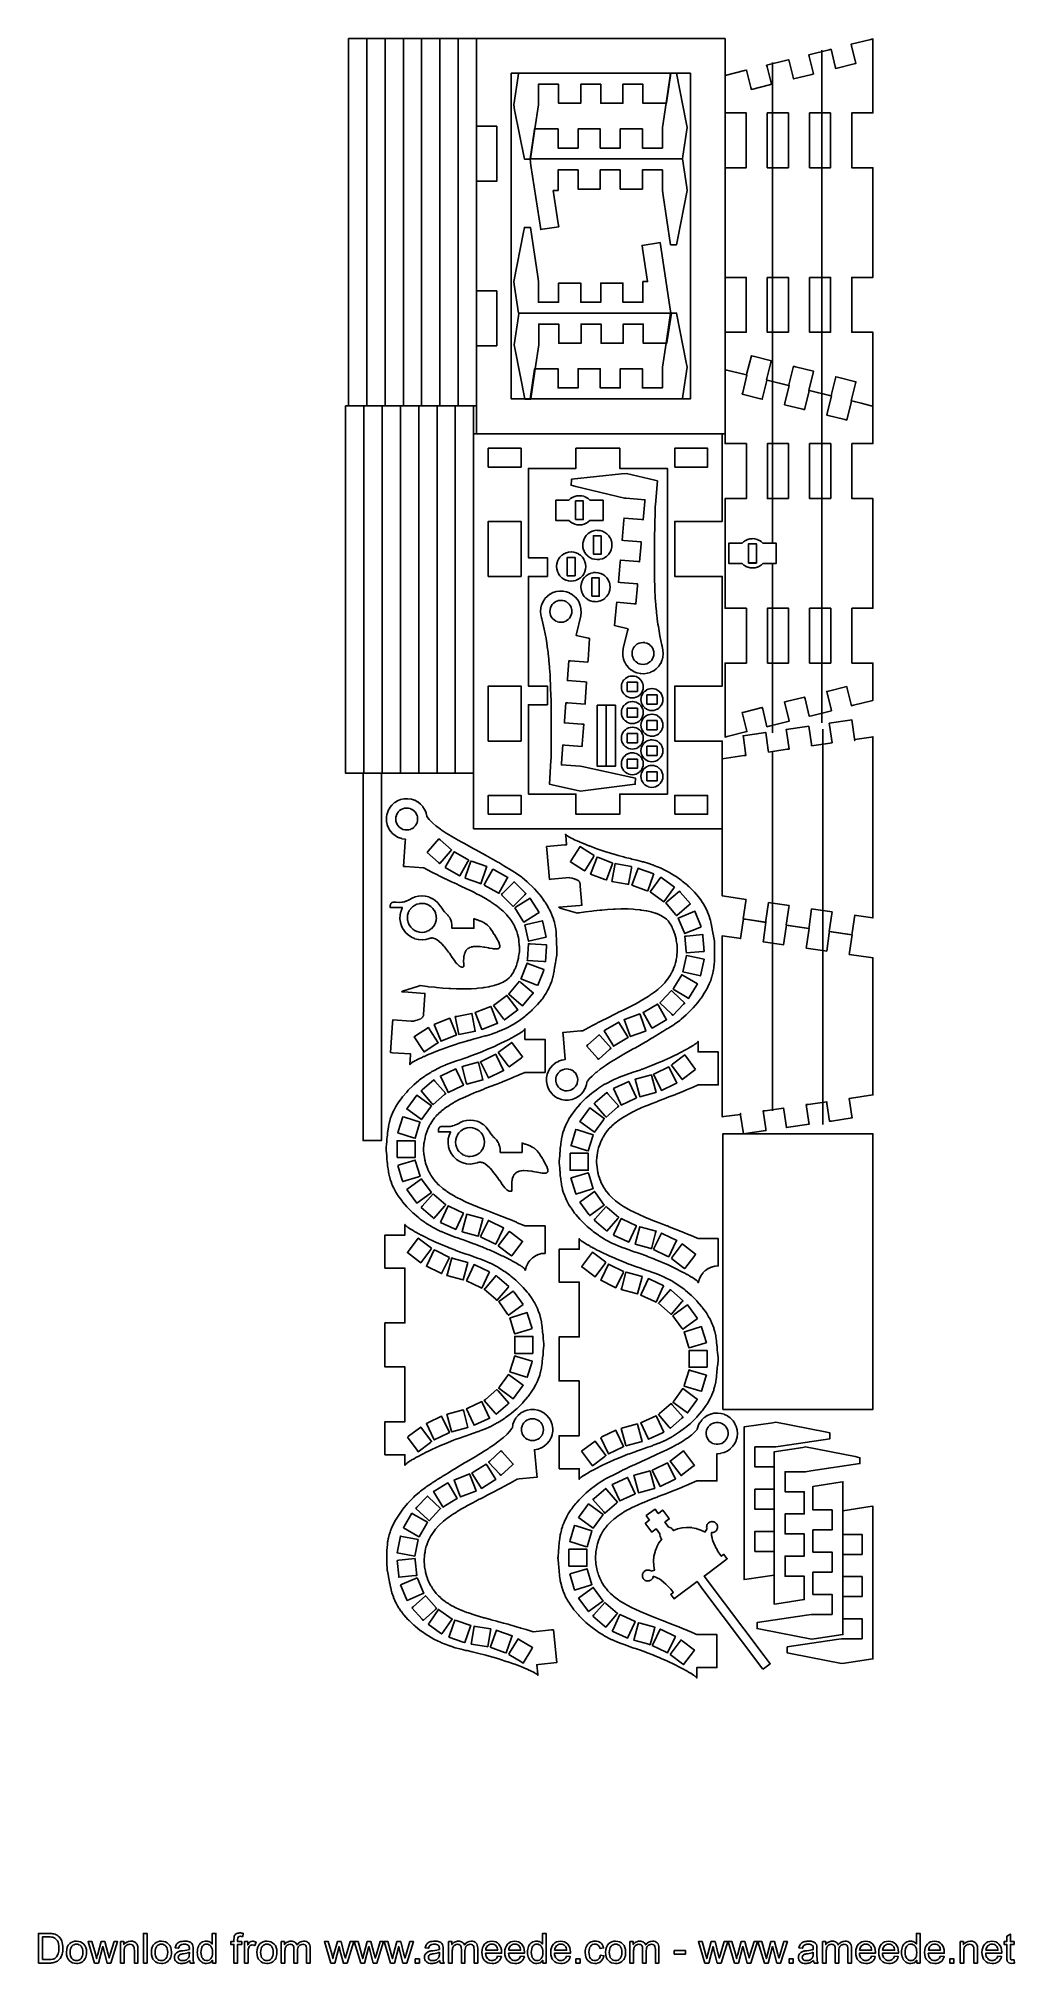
# Model space of a CAD drawing. Header units: millimetres. Extents: x -136 to 64, y -163 to 231.
import ezdxf

# ---------------------------------------------------------------- set-up
doc = ezdxf.new("R2010")
doc.units = ezdxf.units.MM
doc.header["$MEASUREMENT"] = 0
doc.layers.add('Layer 1', color=7, linetype='Continuous')

msp = doc.modelspace()

# ---------------------------------------------------------------- linework, layer by layer
at = {"layer": 'Layer 1', "color": 5, "lineweight": 25}
for points, knots in [([(-72.187, 155.8154), (-72.187, 155.8154), (-72.187, 224.2631), (-72.187, 224.2631), (-72.187, 224.2631), (-72.187, 231.1158), (-72.187, 231.1158), (-72.187, 231.1158), (-68.8004, 231.1158), (-68.8004, 231.1158), (-68.8004, 231.1158), (-68.4564, 231.1158), (-68.4564, 231.1158)], [0, 0, 0, 0, 0.25, 0.25, 0.25, 0.5, 0.5, 0.5, 0.75, 0.75, 0.75, 1, 1, 1, 1]), ([(-68.4564, 155.8154), (-68.4564, 155.8154), (-68.4564, 162.6681), (-68.4564, 162.6681), (-68.4564, 162.6681), (-68.4564, 224.2631), (-68.4564, 224.2631), (-68.4564, 224.2631), (-68.4564, 231.1158), (-68.4564, 231.1158)], [0, 0, 0, 0, 0.33333333, 0.33333333, 0.33333333, 0.66666667, 0.66666667, 0.66666667, 1, 1, 1, 1]), ([(-68.4564, 231.1158), (-68.4564, 231.1158), (-65.0433, 231.1158), (-65.0433, 231.1158), (-65.0433, 231.1158), (-64.6993, 231.1158), (-64.6993, 231.1158)], [0, 0, 0, 0, 0.5, 0.5, 0.5, 1, 1, 1, 1]), ([(-64.6993, 231.1158), (-64.6993, 231.1158), (-61.2862, 231.1158), (-61.2862, 231.1158), (-61.2862, 231.1158), (-60.9422, 231.1158), (-60.9422, 231.1158)], [0, 0, 0, 0, 0.5, 0.5, 0.5, 1, 1, 1, 1]), ([(-64.6993, 155.8154), (-64.6993, 155.8154), (-64.6993, 162.6681), (-64.6993, 162.6681), (-64.6993, 162.6681), (-64.6993, 224.2631), (-64.6993, 224.2631), (-64.6993, 224.2631), (-64.6993, 231.1158), (-64.6993, 231.1158)], [0, 0, 0, 0, 0.33333333, 0.33333333, 0.33333333, 0.66666667, 0.66666667, 0.66666667, 1, 1, 1, 1]), ([(-60.9422, 155.8154), (-60.9422, 155.8154), (-60.9422, 162.6681), (-60.9422, 162.6681), (-60.9422, 162.6681), (-60.9422, 224.2631), (-60.9422, 224.2631), (-60.9422, 224.2631), (-60.9422, 231.1158), (-60.9422, 231.1158)], [0, 0, 0, 0, 0.33333333, 0.33333333, 0.33333333, 0.66666667, 0.66666667, 0.66666667, 1, 1, 1, 1]), ([(-60.9422, 231.1158), (-60.9422, 231.1158), (-57.5291, 231.1158), (-57.5291, 231.1158), (-57.5291, 231.1158), (-57.1851, 231.1158), (-57.1851, 231.1158)], [0, 0, 0, 0, 0.5, 0.5, 0.5, 1, 1, 1, 1]), ([(-57.1851, 155.8154), (-57.1851, 155.8154), (-57.1851, 162.6681), (-57.1851, 162.6681), (-57.1851, 162.6681), (-57.1851, 224.2631), (-57.1851, 224.2631), (-57.1851, 224.2631), (-57.1851, 231.1158), (-57.1851, 231.1158)], [0, 0, 0, 0, 0.33333333, 0.33333333, 0.33333333, 0.66666667, 0.66666667, 0.66666667, 1, 1, 1, 1]), ([(-57.1851, 231.1158), (-57.1851, 231.1158), (-53.7985, 231.1158), (-53.7985, 231.1158), (-53.7985, 231.1158), (-53.4545, 231.1158), (-53.4545, 231.1158)], [0, 0, 0, 0, 0.5, 0.5, 0.5, 1, 1, 1, 1]), ([(-53.4545, 155.8154), (-53.4545, 155.8154), (-53.4545, 162.6681), (-53.4545, 162.6681), (-53.4545, 162.6681), (-53.4545, 224.2631), (-53.4545, 224.2631), (-53.4545, 224.2631), (-53.4545, 231.1158), (-53.4545, 231.1158)], [0, 0, 0, 0, 0.33333333, 0.33333333, 0.33333333, 0.66666667, 0.66666667, 0.66666667, 1, 1, 1, 1]), ([(-53.4545, 231.1158), (-53.4545, 231.1158), (-50.0414, 231.1158), (-50.0414, 231.1158), (-50.0414, 231.1158), (-49.6974, 231.1158), (-49.6974, 231.1158)], [0, 0, 0, 0, 0.5, 0.5, 0.5, 1, 1, 1, 1]), ([(-49.6974, 155.8154), (-49.6974, 155.8154), (-49.6974, 162.6681), (-49.6974, 162.6681), (-49.6974, 162.6681), (-49.6974, 224.2631), (-49.6974, 224.2631), (-49.6974, 224.2631), (-49.6974, 231.1158), (-49.6974, 231.1158)], [0, 0, 0, 0, 0.33333333, 0.33333333, 0.33333333, 0.66666667, 0.66666667, 0.66666667, 1, 1, 1, 1]), ([(5.0449, 223.5487), (5.0449, 223.5487), (5.0449, 231.1158), (5.0449, 231.1158), (5.0449, 231.1158), (0.4146, 231.1158), (0.4146, 231.1158), (0.4146, 231.1158), (-45.9404, 231.1158), (-45.9404, 231.1158), (-45.9404, 231.1158), (-46.2843, 231.1158), (-46.2843, 231.1158), (-46.2843, 231.1158), (-49.6974, 231.1158), (-49.6974, 231.1158)], [0, 0, 0, 0, 0.2, 0.2, 0.2, 0.4, 0.4, 0.4, 0.6, 0.6, 0.6, 0.8, 0.8, 0.8, 1, 1, 1, 1]), ([(-45.9404, 213.1241), (-45.9404, 213.1241), (-45.9404, 229.4754), (-45.9404, 229.4754), (-45.9404, 229.4754), (-45.9404, 231.1158), (-45.9404, 231.1158)], [0, 0, 0, 0, 0.5, 0.5, 0.5, 1, 1, 1, 1]), ([(5.0449, 223.5487), (5.0449, 223.5487), (9.0665, 224.5277), (9.0665, 224.5277), (9.0665, 224.5277), (9.4634, 224.6335), (9.4634, 224.6335), (9.4634, 224.6335), (10.3365, 221.0616), (10.3365, 221.0616), (10.3365, 221.0616), (10.4424, 220.6912), (10.4424, 220.6912), (10.4424, 220.6912), (14.173, 221.6173), (14.173, 221.6173), (14.173, 221.6173), (14.5434, 221.7231), (14.5434, 221.7231), (14.5434, 221.7231), (13.6703, 225.295), (13.6703, 225.295), (13.6703, 225.295), (13.5644, 225.6389), (13.5644, 225.6389), (13.5644, 225.6389), (17.7184, 226.6708), (17.7184, 226.6708), (17.7184, 226.6708), (18.1153, 226.7766), (18.1153, 226.7766), (18.1153, 226.7766), (19.0149, 223.2048), (19.0149, 223.2048), (19.0149, 223.2048), (19.0942, 222.8344), (19.0942, 222.8344), (19.0942, 222.8344), (22.8249, 223.7604), (22.8249, 223.7604), (22.8249, 223.7604), (23.2217, 223.8662), (23.2217, 223.8662), (23.2217, 223.8662), (22.3221, 227.4381), (22.3221, 227.4381), (22.3221, 227.4381), (22.2428, 227.7821), (22.2428, 227.7821), (22.2428, 227.7821), (26.3703, 228.8139), (26.3703, 228.8139), (26.3703, 228.8139), (26.7936, 228.9198), (26.7936, 228.9198), (26.7936, 228.9198), (27.6667, 225.3479), (27.6667, 225.3479), (27.6667, 225.3479), (27.7461, 224.9775), (27.7461, 224.9775), (27.7461, 224.9775), (31.5032, 225.9035), (31.5032, 225.9035), (31.5032, 225.9035), (31.8736, 226.0094), (31.8736, 226.0094), (31.8736, 226.0094), (31.0005, 229.5812), (31.0005, 229.5812), (31.0005, 229.5812), (30.8946, 229.9252), (30.8946, 229.9252), (30.8946, 229.9252), (34.9692, 230.9306), (34.9692, 230.9306), (34.9692, 230.9306), (35.3926, 231.0364), (35.3926, 231.0364), (35.3926, 231.0364), (35.3926, 217.2781), (35.3926, 217.2781), (35.3926, 217.2781), (35.3926, 215.8758), (35.3926, 215.8758), (35.3926, 215.8758), (31.4238, 215.8758), (31.4238, 215.8758), (31.4238, 215.8758), (31.0269, 215.8758), (31.0269, 215.8758), (31.0269, 215.8758), (31.0269, 205.6629), (31.0269, 205.6629), (31.0269, 205.6629), (31.0269, 204.631), (31.0269, 204.631), (31.0269, 204.631), (34.9957, 204.631), (34.9957, 204.631), (34.9957, 204.631), (35.3926, 204.631), (35.3926, 204.631), (35.3926, 204.631), (35.3926, 184.1787), (35.3926, 184.1787), (35.3926, 184.1787), (35.3926, 182.1414), (35.3926, 182.1414), (35.3926, 182.1414), (31.4238, 182.1414), (31.4238, 182.1414), (31.4238, 182.1414), (31.0269, 182.1414), (31.0269, 182.1414), (31.0269, 182.1414), (31.0269, 171.9021), (31.0269, 171.9021), (31.0269, 171.9021), (31.0269, 170.8966), (31.0269, 170.8966), (31.0269, 170.8966), (34.9957, 170.8966), (34.9957, 170.8966), (34.9957, 170.8966), (35.3926, 170.8966), (35.3926, 170.8966), (35.3926, 170.8966), (35.3926, 157.1119), (35.3926, 157.1119), (35.3926, 157.1119), (35.3926, 155.736), (35.3926, 155.736)], [0, 0, 0, 0, 0.02272727, 0.02272727, 0.02272727, 0.04545455, 0.04545455, 0.04545455, 0.06818182, 0.06818182, 0.06818182, 0.09090909, 0.09090909, 0.09090909, 0.11363636, 0.11363636, 0.11363636, 0.13636364, 0.13636364, 0.13636364, 0.15909091, 0.15909091, 0.15909091, 0.18181818, 0.18181818, 0.18181818, 0.20454545, 0.20454545, 0.20454545, 0.22727273, 0.22727273, 0.22727273, 0.25, 0.25, 0.25, 0.27272727, 0.27272727, 0.27272727, 0.29545455, 0.29545455, 0.29545455, 0.31818182, 0.31818182, 0.31818182, 0.34090909, 0.34090909, 0.34090909, 0.36363636, 0.36363636, 0.36363636, 0.38636364, 0.38636364, 0.38636364, 0.40909091, 0.40909091, 0.40909091, 0.43181818, 0.43181818, 0.43181818, 0.45454545, 0.45454545, 0.45454545, 0.47727273, 0.47727273, 0.47727273, 0.5, 0.5, 0.5, 0.52272727, 0.52272727, 0.52272727, 0.54545455, 0.54545455, 0.54545455, 0.56818182, 0.56818182, 0.56818182, 0.59090909, 0.59090909, 0.59090909, 0.61363636, 0.61363636, 0.61363636, 0.63636364, 0.63636364, 0.63636364, 0.65909091, 0.65909091, 0.65909091, 0.68181818, 0.68181818, 0.68181818, 0.70454545, 0.70454545, 0.70454545, 0.72727273, 0.72727273, 0.72727273, 0.75, 0.75, 0.75, 0.77272727, 0.77272727, 0.77272727, 0.79545455, 0.79545455, 0.79545455, 0.81818182, 0.81818182, 0.81818182, 0.84090909, 0.84090909, 0.84090909, 0.86363636, 0.86363636, 0.86363636, 0.88636364, 0.88636364, 0.88636364, 0.90909091, 0.90909091, 0.90909091, 0.93181818, 0.93181818, 0.93181818, 0.95454545, 0.95454545, 0.95454545, 0.97727273, 0.97727273, 0.97727273, 1, 1, 1, 1]), ([(-36.0449, 157.2441), (-36.0449, 157.2441), (-38.8231, 157.2441), (-38.8231, 157.2441), (-38.8231, 157.2441), (-38.8231, 163.3031), (-38.8231, 163.3031), (-38.8231, 163.3031), (-38.8231, 223.9985), (-38.8231, 223.9985), (-38.8231, 223.9985), (-37.3414, 223.9985), (-37.3414, 223.9985)], [0, 0, 0, 0, 0.25, 0.25, 0.25, 0.5, 0.5, 0.5, 0.75, 0.75, 0.75, 1, 1, 1, 1]), ([(-34.9601, 206.4037), (-34.9601, 206.4037), (-35.992, 206.4037), (-35.992, 206.4037), (-35.992, 206.4037), (-36.1243, 206.4037), (-36.1243, 206.4037), (-36.1243, 206.4037), (-38.1087, 216.5108), (-38.1087, 216.5108), (-38.1087, 216.5108), (-38.2939, 217.5162), (-38.2939, 217.5162), (-38.2939, 217.5162), (-37.4208, 223.39), (-37.4208, 223.39), (-37.4208, 223.39), (-37.3414, 223.9985), (-37.3414, 223.9985)], [0, 0, 0, 0, 0.16666667, 0.16666667, 0.16666667, 0.33333333, 0.33333333, 0.33333333, 0.5, 0.5, 0.5, 0.66666667, 0.66666667, 0.66666667, 0.83333333, 0.83333333, 0.83333333, 1, 1, 1, 1]), ([(-37.3414, 223.9985), (-37.3414, 223.9985), (-35.4893, 223.9985), (-35.4893, 223.9985), (-35.4893, 223.9985), (-8.8987, 223.9985), (-8.8987, 223.9985), (-8.8987, 223.9985), (-6.1206, 223.9985), (-6.1206, 223.9985)], [0, 0, 0, 0, 0.33333333, 0.33333333, 0.33333333, 0.66666667, 0.66666667, 0.66666667, 1, 1, 1, 1]), ([(-34.8014, 157.2441), (-34.8014, 157.2441), (-5.4062, 157.2441), (-5.4062, 157.2441), (-5.4062, 157.2441), (-2.0724, 157.2441), (-2.0724, 157.2441), (-2.0724, 157.2441), (-2.0724, 217.9131), (-2.0724, 217.9131), (-2.0724, 217.9131), (-2.0724, 223.9985), (-2.0724, 223.9985), (-2.0724, 223.9985), (-4.9035, 223.9985), (-4.9035, 223.9985)], [0, 0, 0, 0, 0.2, 0.2, 0.2, 0.4, 0.4, 0.4, 0.6, 0.6, 0.6, 0.8, 0.8, 0.8, 1, 1, 1, 1]), ([(-7.0466, 217.8337), (-7.0466, 217.8337), (-11.3858, 217.8337), (-11.3858, 217.8337), (-11.3858, 217.8337), (-11.8091, 217.8337), (-11.8091, 217.8337), (-11.8091, 217.8337), (-11.8091, 221.4056), (-11.8091, 221.4056), (-11.8091, 221.4056), (-11.8091, 221.7496), (-11.8091, 221.7496), (-11.8091, 221.7496), (-15.5397, 221.7496), (-15.5397, 221.7496), (-15.5397, 221.7496), (-15.9101, 221.7496), (-15.9101, 221.7496), (-15.9101, 221.7496), (-15.9101, 218.1777), (-15.9101, 218.1777), (-15.9101, 218.1777), (-15.9101, 217.8337), (-15.9101, 217.8337), (-15.9101, 217.8337), (-20.0641, 217.8337), (-20.0641, 217.8337), (-20.0641, 217.8337), (-20.461, 217.8337), (-20.461, 217.8337), (-20.461, 217.8337), (-20.461, 221.4056), (-20.461, 221.4056), (-20.461, 221.4056), (-20.461, 221.7496), (-20.461, 221.7496), (-20.461, 221.7496), (-24.1916, 221.7496), (-24.1916, 221.7496), (-24.1916, 221.7496), (-24.562, 221.7496), (-24.562, 221.7496), (-24.562, 221.7496), (-24.562, 218.1777), (-24.562, 218.1777), (-24.562, 218.1777), (-24.562, 217.8337), (-24.562, 217.8337), (-24.562, 217.8337), (-28.716, 217.8337), (-28.716, 217.8337), (-28.716, 217.8337), (-29.1129, 217.8337), (-29.1129, 217.8337), (-29.1129, 217.8337), (-29.1129, 221.4056), (-29.1129, 221.4056), (-29.1129, 221.4056), (-29.1129, 221.7496), (-29.1129, 221.7496), (-29.1129, 221.7496), (-32.8435, 221.7496), (-32.8435, 221.7496), (-32.8435, 221.7496), (-33.2404, 221.7496), (-33.2404, 221.7496), (-33.2404, 221.7496), (-33.2404, 217.9131), (-33.2404, 217.9131), (-33.2404, 217.9131), (-33.2404, 217.5162), (-33.2404, 217.5162), (-33.2404, 217.5162), (-33.9547, 212.595), (-33.9547, 212.595)], [0, 0, 0, 0, 0.04, 0.04, 0.04, 0.08, 0.08, 0.08, 0.12, 0.12, 0.12, 0.16, 0.16, 0.16, 0.2, 0.2, 0.2, 0.24, 0.24, 0.24, 0.28, 0.28, 0.28, 0.32, 0.32, 0.32, 0.36, 0.36, 0.36, 0.4, 0.4, 0.4, 0.44, 0.44, 0.44, 0.48, 0.48, 0.48, 0.52, 0.52, 0.52, 0.56, 0.56, 0.56, 0.6, 0.6, 0.6, 0.64, 0.64, 0.64, 0.68, 0.68, 0.68, 0.72, 0.72, 0.72, 0.76, 0.76, 0.76, 0.8, 0.8, 0.8, 0.84, 0.84, 0.84, 0.88, 0.88, 0.88, 0.92, 0.92, 0.92, 0.96, 0.96, 0.96, 1, 1, 1, 1]), ([(-7.0466, 217.8337), (-7.0466, 217.8337), (-6.2793, 222.9931), (-6.2793, 222.9931), (-6.2793, 222.9931), (-6.1206, 223.9985), (-6.1206, 223.9985)], [0, 0, 0, 0, 0.5, 0.5, 0.5, 1, 1, 1, 1]), ([(-7.0466, 217.8337), (-7.0466, 217.8337), (-6.9937, 217.8337), (-6.9937, 217.8337), (-6.9937, 217.8337), (-6.9143, 218.3894), (-6.9143, 218.3894), (-6.9143, 218.3894), (-6.0412, 223.9985), (-6.0412, 223.9985)], [0, 0, 0, 0, 0.33333333, 0.33333333, 0.33333333, 0.66666667, 0.66666667, 0.66666667, 1, 1, 1, 1]), ([(-4.9035, 223.9985), (-4.9035, 223.9985), (-4.9035, 223.9985), (-4.9035, 223.9985), (-4.9035, 223.9985), (-5.0093, 223.9985), (-5.0093, 223.9985), (-5.0093, 223.9985), (-6.1206, 223.9985), (-6.1206, 223.9985), (-6.1206, 223.9985), (-6.1206, 223.9985), (-6.1206, 223.9985)], [0, 0, 0, 0, 0.25, 0.25, 0.25, 0.5, 0.5, 0.5, 0.75, 0.75, 0.75, 1, 1, 1, 1]), ([(-3.6864, 206.4302), (-3.6864, 206.4302), (-3.5806, 207.0123), (-3.5806, 207.0123), (-3.5806, 207.0123), (-2.7074, 212.886), (-2.7074, 212.886), (-2.7074, 212.886), (-2.9191, 213.8914), (-2.9191, 213.8914), (-2.9191, 213.8914), (-4.9035, 223.9985), (-4.9035, 223.9985)], [0, 0, 0, 0, 0.25, 0.25, 0.25, 0.5, 0.5, 0.5, 0.75, 0.75, 0.75, 1, 1, 1, 1]), ([(5.0449, 223.5487), (5.0449, 223.5487), (5.0449, 222.8608), (5.0449, 222.8608), (5.0449, 222.8608), (5.0449, 215.8758), (5.0449, 215.8758)], [0, 0, 0, 0, 0.5, 0.5, 0.5, 1, 1, 1, 1]), ([(-7.0466, 217.8337), (-7.0466, 217.8337), (-7.7874, 212.886), (-7.7874, 212.886), (-7.7874, 212.886), (-7.7874, 212.4891), (-7.7874, 212.4891), (-7.7874, 212.4891), (-7.7874, 208.6527), (-7.7874, 208.6527), (-7.7874, 208.6527), (-8.1579, 208.6527), (-8.1579, 208.6527), (-8.1579, 208.6527), (-11.8885, 208.6527), (-11.8885, 208.6527), (-11.8885, 208.6527), (-11.8885, 208.9966), (-11.8885, 208.9966), (-11.8885, 208.9966), (-11.8885, 212.595), (-11.8885, 212.595), (-11.8885, 212.595), (-12.3118, 212.595), (-12.3118, 212.595), (-12.3118, 212.595), (-16.4393, 212.595), (-16.4393, 212.595), (-16.4393, 212.595), (-16.4393, 212.2246), (-16.4393, 212.2246), (-16.4393, 212.2246), (-16.4393, 208.6527), (-16.4393, 208.6527), (-16.4393, 208.6527), (-16.8097, 208.6527), (-16.8097, 208.6527), (-16.8097, 208.6527), (-20.5404, 208.6527), (-20.5404, 208.6527), (-20.5404, 208.6527), (-20.5404, 208.9966), (-20.5404, 208.9966), (-20.5404, 208.9966), (-20.5404, 212.595), (-20.5404, 212.595), (-20.5404, 212.595), (-20.9637, 212.595), (-20.9637, 212.595), (-20.9637, 212.595), (-25.0912, 212.595), (-25.0912, 212.595), (-25.0912, 212.595), (-25.0912, 212.2246), (-25.0912, 212.2246), (-25.0912, 212.2246), (-25.0912, 208.6527), (-25.0912, 208.6527), (-25.0912, 208.6527), (-25.4616, 208.6527), (-25.4616, 208.6527), (-25.4616, 208.6527), (-29.1922, 208.6527), (-29.1922, 208.6527), (-29.1922, 208.6527), (-29.1922, 208.9966), (-29.1922, 208.9966), (-29.1922, 208.9966), (-29.1922, 212.595), (-29.1922, 212.595), (-29.1922, 212.595), (-29.642, 212.595), (-29.642, 212.595), (-29.642, 212.595), (-33.9547, 212.595), (-33.9547, 212.595)], [0, 0, 0, 0, 0.04, 0.04, 0.04, 0.08, 0.08, 0.08, 0.12, 0.12, 0.12, 0.16, 0.16, 0.16, 0.2, 0.2, 0.2, 0.24, 0.24, 0.24, 0.28, 0.28, 0.28, 0.32, 0.32, 0.32, 0.36, 0.36, 0.36, 0.4, 0.4, 0.4, 0.44, 0.44, 0.44, 0.48, 0.48, 0.48, 0.52, 0.52, 0.52, 0.56, 0.56, 0.56, 0.6, 0.6, 0.6, 0.64, 0.64, 0.64, 0.68, 0.68, 0.68, 0.72, 0.72, 0.72, 0.76, 0.76, 0.76, 0.8, 0.8, 0.8, 0.84, 0.84, 0.84, 0.88, 0.88, 0.88, 0.92, 0.92, 0.92, 0.96, 0.96, 0.96, 1, 1, 1, 1]), ([(-45.9404, 201.8529), (-45.9404, 201.8529), (-42.1568, 201.8529), (-42.1568, 201.8529), (-42.1568, 201.8529), (-41.7864, 201.8529), (-41.7864, 201.8529), (-41.7864, 201.8529), (-41.7864, 212.0923), (-41.7864, 212.0923), (-41.7864, 212.0923), (-41.7864, 213.1241), (-41.7864, 213.1241), (-41.7864, 213.1241), (-45.5699, 213.1241), (-45.5699, 213.1241), (-45.5699, 213.1241), (-45.9404, 213.1241), (-45.9404, 213.1241)], [0, 0, 0, 0, 0.16666667, 0.16666667, 0.16666667, 0.33333333, 0.33333333, 0.33333333, 0.5, 0.5, 0.5, 0.66666667, 0.66666667, 0.66666667, 0.83333333, 0.83333333, 0.83333333, 1, 1, 1, 1]), ([(5.0449, 204.631), (5.0449, 204.631), (8.9871, 204.631), (8.9871, 204.631), (8.9871, 204.631), (9.384, 204.631), (9.384, 204.631), (9.384, 204.631), (9.384, 214.8704), (9.384, 214.8704), (9.384, 214.8704), (9.384, 215.8758), (9.384, 215.8758), (9.384, 215.8758), (5.4417, 215.8758), (5.4417, 215.8758), (5.4417, 215.8758), (5.0449, 215.8758), (5.0449, 215.8758)], [0, 0, 0, 0, 0.16666667, 0.16666667, 0.16666667, 0.33333333, 0.33333333, 0.33333333, 0.5, 0.5, 0.5, 0.66666667, 0.66666667, 0.66666667, 0.83333333, 0.83333333, 0.83333333, 1, 1, 1, 1]), ([(18.0359, 215.8758), (18.0359, 215.8758), (14.0936, 215.8758), (14.0936, 215.8758), (14.0936, 215.8758), (13.6967, 215.8758), (13.6967, 215.8758), (13.6967, 215.8758), (13.6967, 205.6629), (13.6967, 205.6629), (13.6967, 205.6629), (13.6967, 204.631), (13.6967, 204.631), (13.6967, 204.631), (17.639, 204.631), (17.639, 204.631), (17.639, 204.631), (18.0359, 204.631), (18.0359, 204.631), (18.0359, 204.631), (18.0359, 214.8704), (18.0359, 214.8704), (18.0359, 214.8704), (18.0359, 215.8758), (18.0359, 215.8758)], [0, 0, 0, 0, 0.125, 0.125, 0.125, 0.25, 0.25, 0.25, 0.375, 0.375, 0.375, 0.5, 0.5, 0.5, 0.625, 0.625, 0.625, 0.75, 0.75, 0.75, 0.875, 0.875, 0.875, 1, 1, 1, 1]), ([(26.6878, 215.8758), (26.6878, 215.8758), (22.7455, 215.8758), (22.7455, 215.8758), (22.7455, 215.8758), (22.3751, 215.8758), (22.3751, 215.8758), (22.3751, 215.8758), (22.3751, 205.6629), (22.3751, 205.6629), (22.3751, 205.6629), (22.3751, 204.631), (22.3751, 204.631), (22.3751, 204.631), (26.2909, 204.631), (26.2909, 204.631), (26.2909, 204.631), (26.6878, 204.631), (26.6878, 204.631), (26.6878, 204.631), (26.6878, 214.8704), (26.6878, 214.8704), (26.6878, 214.8704), (26.6878, 215.8758), (26.6878, 215.8758)], [0, 0, 0, 0, 0.125, 0.125, 0.125, 0.25, 0.25, 0.25, 0.375, 0.375, 0.375, 0.5, 0.5, 0.5, 0.625, 0.625, 0.625, 0.75, 0.75, 0.75, 0.875, 0.875, 0.875, 1, 1, 1, 1]), ([(-33.9547, 212.595), (-33.9547, 212.595), (-34.0341, 212.595), (-34.0341, 212.595), (-34.0341, 212.595), (-34.1135, 212.0129), (-34.1135, 212.0129), (-34.1135, 212.0129), (-34.9601, 206.4302), (-34.9601, 206.4302)], [0, 0, 0, 0, 0.33333333, 0.33333333, 0.33333333, 0.66666667, 0.66666667, 0.66666667, 1, 1, 1, 1]), ([(-33.9547, 212.595), (-33.9547, 212.595), (-34.7485, 207.4091), (-34.7485, 207.4091), (-34.7485, 207.4091), (-34.8808, 206.4302), (-34.8808, 206.4302)], [0, 0, 0, 0, 0.5, 0.5, 0.5, 1, 1, 1, 1]), ([(-34.8808, 206.4302), (-34.8808, 206.4302), (-34.8808, 206.4037), (-34.8808, 206.4037), (-34.8808, 206.4037), (-34.9601, 206.4037), (-34.9601, 206.4037)], [0, 0, 0, 0, 0.5, 0.5, 0.5, 1, 1, 1, 1]), ([(-34.9601, 206.4037), (-34.9601, 206.4037), (-34.7749, 205.1073), (-34.7749, 205.1073), (-34.7749, 205.1073), (-32.7641, 191.9575), (-32.7641, 191.9575), (-32.7641, 191.9575), (-32.4201, 192.0104), (-32.4201, 192.0104), (-32.4201, 192.0104), (-29.0599, 192.5396), (-29.0599, 192.5396), (-29.0599, 192.5396), (-29.1658, 193.201), (-29.1658, 193.201), (-29.1658, 193.201), (-30.1976, 199.9479), (-30.1976, 199.9479), (-30.1976, 199.9479), (-30.0918, 199.9479), (-30.0918, 199.9479), (-30.0918, 199.9479), (-29.1922, 199.9479), (-29.1922, 199.9479), (-29.1922, 199.9479), (-29.1922, 200.3448), (-29.1922, 200.3448), (-29.1922, 200.3448), (-29.1922, 204.1812), (-29.1922, 204.1812), (-29.1922, 204.1812), (-28.8218, 204.1812), (-28.8218, 204.1812), (-28.8218, 204.1812), (-25.0912, 204.1812), (-25.0912, 204.1812), (-25.0912, 204.1812), (-25.0912, 203.8373), (-25.0912, 203.8373), (-25.0912, 203.8373), (-25.0912, 200.2654), (-25.0912, 200.2654), (-25.0912, 200.2654), (-24.6943, 200.2654), (-24.6943, 200.2654), (-24.6943, 200.2654), (-20.5404, 200.2654), (-20.5404, 200.2654), (-20.5404, 200.2654), (-20.5404, 200.6094), (-20.5404, 200.6094), (-20.5404, 200.6094), (-20.5404, 204.1812), (-20.5404, 204.1812), (-20.5404, 204.1812), (-20.1699, 204.1812), (-20.1699, 204.1812), (-20.1699, 204.1812), (-16.4393, 204.1812), (-16.4393, 204.1812), (-16.4393, 204.1812), (-16.4393, 203.8373), (-16.4393, 203.8373), (-16.4393, 203.8373), (-16.4393, 200.2654), (-16.4393, 200.2654), (-16.4393, 200.2654), (-16.0424, 200.2654), (-16.0424, 200.2654), (-16.0424, 200.2654), (-11.8885, 200.2654), (-11.8885, 200.2654), (-11.8885, 200.2654), (-11.8885, 200.6094), (-11.8885, 200.6094), (-11.8885, 200.6094), (-11.8885, 204.1812), (-11.8885, 204.1812), (-11.8885, 204.1812), (-11.5181, 204.1812), (-11.5181, 204.1812), (-11.5181, 204.1812), (-7.7874, 204.1812), (-7.7874, 204.1812), (-7.7874, 204.1812), (-7.7874, 203.8108), (-7.7874, 203.8108), (-7.7874, 203.8108), (-7.7874, 199.9479), (-7.7874, 199.9479), (-7.7874, 199.9479), (-7.6287, 198.9425), (-7.6287, 198.9425), (-7.6287, 198.9425), (-6.1206, 188.8354), (-6.1206, 188.8354), (-6.1206, 188.8354), (-6.0147, 188.8354), (-6.0147, 188.8354), (-6.0147, 188.8354), (-4.9035, 188.8354), (-4.9035, 188.8354), (-4.9035, 188.8354), (-4.6918, 189.8408), (-4.6918, 189.8408), (-4.6918, 189.8408), (-2.7074, 199.9479), (-2.7074, 199.9479), (-2.7074, 199.9479), (-2.8133, 200.5564), (-2.8133, 200.5564), (-2.8133, 200.5564), (-3.6864, 206.4302), (-3.6864, 206.4302)], [0, 0, 0, 0, 0.02631579, 0.02631579, 0.02631579, 0.05263158, 0.05263158, 0.05263158, 0.07894737, 0.07894737, 0.07894737, 0.10526316, 0.10526316, 0.10526316, 0.13157895, 0.13157895, 0.13157895, 0.15789474, 0.15789474, 0.15789474, 0.18421053, 0.18421053, 0.18421053, 0.21052632, 0.21052632, 0.21052632, 0.23684211, 0.23684211, 0.23684211, 0.26315789, 0.26315789, 0.26315789, 0.28947368, 0.28947368, 0.28947368, 0.31578947, 0.31578947, 0.31578947, 0.34210526, 0.34210526, 0.34210526, 0.36842105, 0.36842105, 0.36842105, 0.39473684, 0.39473684, 0.39473684, 0.42105263, 0.42105263, 0.42105263, 0.44736842, 0.44736842, 0.44736842, 0.47368421, 0.47368421, 0.47368421, 0.5, 0.5, 0.5, 0.52631579, 0.52631579, 0.52631579, 0.55263158, 0.55263158, 0.55263158, 0.57894737, 0.57894737, 0.57894737, 0.60526316, 0.60526316, 0.60526316, 0.63157895, 0.63157895, 0.63157895, 0.65789474, 0.65789474, 0.65789474, 0.68421053, 0.68421053, 0.68421053, 0.71052632, 0.71052632, 0.71052632, 0.73684211, 0.73684211, 0.73684211, 0.76315789, 0.76315789, 0.76315789, 0.78947368, 0.78947368, 0.78947368, 0.81578947, 0.81578947, 0.81578947, 0.84210526, 0.84210526, 0.84210526, 0.86842105, 0.86842105, 0.86842105, 0.89473684, 0.89473684, 0.89473684, 0.92105263, 0.92105263, 0.92105263, 0.94736842, 0.94736842, 0.94736842, 0.97368421, 0.97368421, 0.97368421, 1, 1, 1, 1]), ([(-34.8808, 206.4302), (-34.8808, 206.4302), (-32.1291, 206.4302), (-32.1291, 206.4302), (-32.1291, 206.4302), (-6.5174, 206.4302), (-6.5174, 206.4302), (-6.5174, 206.4302), (-3.6864, 206.4302), (-3.6864, 206.4302)], [0, 0, 0, 0, 0.33333333, 0.33333333, 0.33333333, 0.66666667, 0.66666667, 0.66666667, 1, 1, 1, 1]), ([(-45.9404, 179.3633), (-45.9404, 179.3633), (-45.9404, 199.8156), (-45.9404, 199.8156), (-45.9404, 199.8156), (-45.9404, 201.8529), (-45.9404, 201.8529)], [0, 0, 0, 0, 0.5, 0.5, 0.5, 1, 1, 1, 1]), ([(5.0449, 204.631), (5.0449, 204.631), (5.0449, 202.5937), (5.0449, 202.5937), (5.0449, 202.5937), (5.0449, 182.1414), (5.0449, 182.1414)], [0, 0, 0, 0, 0.5, 0.5, 0.5, 1, 1, 1, 1]), ([(-6.1206, 174.8389), (-6.1206, 174.8389), (-34.4839, 174.8389), (-34.4839, 174.8389), (-34.4839, 174.8389), (-37.3414, 174.8389), (-37.3414, 174.8389), (-37.3414, 174.8389), (-38.2145, 180.7127), (-38.2145, 180.7127), (-38.2145, 180.7127), (-38.2939, 181.2948), (-38.2939, 181.2948), (-38.2939, 181.2948), (-36.3095, 191.4019), (-36.3095, 191.4019), (-36.3095, 191.4019), (-36.1243, 192.4073), (-36.1243, 192.4073), (-36.1243, 192.4073), (-35.0131, 192.4073), (-35.0131, 192.4073), (-35.0131, 192.4073), (-34.8808, 192.4073), (-34.8808, 192.4073), (-34.8808, 192.4073), (-33.3726, 182.3002), (-33.3726, 182.3002), (-33.3726, 182.3002), (-33.2404, 181.2948), (-33.2404, 181.2948), (-33.2404, 181.2948), (-33.2404, 177.4319), (-33.2404, 177.4319), (-33.2404, 177.4319), (-33.2404, 177.0614), (-33.2404, 177.0614), (-33.2404, 177.0614), (-29.5097, 177.0614), (-29.5097, 177.0614), (-29.5097, 177.0614), (-29.1129, 177.0614), (-29.1129, 177.0614), (-29.1129, 177.0614), (-29.1129, 180.6333), (-29.1129, 180.6333), (-29.1129, 180.6333), (-29.1129, 180.9773), (-29.1129, 180.9773), (-29.1129, 180.9773), (-24.9854, 180.9773), (-24.9854, 180.9773), (-24.9854, 180.9773), (-24.562, 180.9773), (-24.562, 180.9773), (-24.562, 180.9773), (-24.562, 177.4054), (-24.562, 177.4054), (-24.562, 177.4054), (-24.562, 177.0614), (-24.562, 177.0614), (-24.562, 177.0614), (-20.8314, 177.0614), (-20.8314, 177.0614), (-20.8314, 177.0614), (-20.461, 177.0614), (-20.461, 177.0614), (-20.461, 177.0614), (-20.461, 180.6333), (-20.461, 180.6333), (-20.461, 180.6333), (-20.461, 180.9773), (-20.461, 180.9773), (-20.461, 180.9773), (-16.3335, 180.9773), (-16.3335, 180.9773), (-16.3335, 180.9773), (-15.9101, 180.9773), (-15.9101, 180.9773), (-15.9101, 180.9773), (-15.9101, 177.4054), (-15.9101, 177.4054), (-15.9101, 177.4054), (-15.9101, 177.0614), (-15.9101, 177.0614), (-15.9101, 177.0614), (-12.1795, 177.0614), (-12.1795, 177.0614), (-12.1795, 177.0614), (-11.8091, 177.0614), (-11.8091, 177.0614), (-11.8091, 177.0614), (-11.8091, 180.8979), (-11.8091, 180.8979), (-11.8091, 180.8979), (-11.8091, 181.2948), (-11.8091, 181.2948), (-11.8091, 181.2948), (-10.9095, 181.2948), (-10.9095, 181.2948), (-10.9095, 181.2948), (-10.8301, 181.2948), (-10.8301, 181.2948), (-10.8301, 181.2948), (-11.862, 188.0416), (-11.862, 188.0416), (-11.862, 188.0416), (-11.9679, 188.7031), (-11.9679, 188.7031), (-11.9679, 188.7031), (-8.6076, 189.2323), (-8.6076, 189.2323), (-8.6076, 189.2323), (-8.2637, 189.2852), (-8.2637, 189.2852), (-8.2637, 189.2852), (-6.2529, 176.1354), (-6.2529, 176.1354), (-6.2529, 176.1354), (-6.0412, 174.8389), (-6.0412, 174.8389)], [0, 0, 0, 0, 0.025, 0.025, 0.025, 0.05, 0.05, 0.05, 0.075, 0.075, 0.075, 0.1, 0.1, 0.1, 0.125, 0.125, 0.125, 0.15, 0.15, 0.15, 0.175, 0.175, 0.175, 0.2, 0.2, 0.2, 0.225, 0.225, 0.225, 0.25, 0.25, 0.25, 0.275, 0.275, 0.275, 0.3, 0.3, 0.3, 0.325, 0.325, 0.325, 0.35, 0.35, 0.35, 0.375, 0.375, 0.375, 0.4, 0.4, 0.4, 0.425, 0.425, 0.425, 0.45, 0.45, 0.45, 0.475, 0.475, 0.475, 0.5, 0.5, 0.5, 0.525, 0.525, 0.525, 0.55, 0.55, 0.55, 0.575, 0.575, 0.575, 0.6, 0.6, 0.6, 0.625, 0.625, 0.625, 0.65, 0.65, 0.65, 0.675, 0.675, 0.675, 0.7, 0.7, 0.7, 0.725, 0.725, 0.725, 0.75, 0.75, 0.75, 0.775, 0.775, 0.775, 0.8, 0.8, 0.8, 0.825, 0.825, 0.825, 0.85, 0.85, 0.85, 0.875, 0.875, 0.875, 0.9, 0.9, 0.9, 0.925, 0.925, 0.925, 0.95, 0.95, 0.95, 0.975, 0.975, 0.975, 1, 1, 1, 1]), ([(5.0449, 170.8966), (5.0449, 170.8966), (8.9871, 170.8966), (8.9871, 170.8966), (8.9871, 170.8966), (9.384, 170.8966), (9.384, 170.8966), (9.384, 170.8966), (9.384, 181.1096), (9.384, 181.1096), (9.384, 181.1096), (9.384, 182.1414), (9.384, 182.1414), (9.384, 182.1414), (5.4417, 182.1414), (5.4417, 182.1414), (5.4417, 182.1414), (5.0449, 182.1414), (5.0449, 182.1414)], [0, 0, 0, 0, 0.16666667, 0.16666667, 0.16666667, 0.33333333, 0.33333333, 0.33333333, 0.5, 0.5, 0.5, 0.66666667, 0.66666667, 0.66666667, 0.83333333, 0.83333333, 0.83333333, 1, 1, 1, 1]), ([(13.6967, 182.1414), (13.6967, 182.1414), (13.6967, 171.9021), (13.6967, 171.9021), (13.6967, 171.9021), (13.6967, 170.8966), (13.6967, 170.8966), (13.6967, 170.8966), (17.639, 170.8966), (17.639, 170.8966), (17.639, 170.8966), (18.0359, 170.8966), (18.0359, 170.8966), (18.0359, 170.8966), (18.0359, 181.1096), (18.0359, 181.1096), (18.0359, 181.1096), (18.0359, 182.1414), (18.0359, 182.1414), (18.0359, 182.1414), (14.0936, 182.1414), (14.0936, 182.1414), (14.0936, 182.1414), (13.6967, 182.1414), (13.6967, 182.1414)], [0, 0, 0, 0, 0.125, 0.125, 0.125, 0.25, 0.25, 0.25, 0.375, 0.375, 0.375, 0.5, 0.5, 0.5, 0.625, 0.625, 0.625, 0.75, 0.75, 0.75, 0.875, 0.875, 0.875, 1, 1, 1, 1]), ([(22.3751, 182.1414), (22.3751, 182.1414), (22.3751, 171.9021), (22.3751, 171.9021), (22.3751, 171.9021), (22.3751, 170.8966), (22.3751, 170.8966), (22.3751, 170.8966), (26.2909, 170.8966), (26.2909, 170.8966), (26.2909, 170.8966), (26.6878, 170.8966), (26.6878, 170.8966), (26.6878, 170.8966), (26.6878, 181.1096), (26.6878, 181.1096), (26.6878, 181.1096), (26.6878, 182.1414), (26.6878, 182.1414), (26.6878, 182.1414), (22.7455, 182.1414), (22.7455, 182.1414), (22.7455, 182.1414), (22.3751, 182.1414), (22.3751, 182.1414)], [0, 0, 0, 0, 0.125, 0.125, 0.125, 0.25, 0.25, 0.25, 0.375, 0.375, 0.375, 0.5, 0.5, 0.5, 0.625, 0.625, 0.625, 0.75, 0.75, 0.75, 0.875, 0.875, 0.875, 1, 1, 1, 1]), ([(-45.9404, 168.1185), (-45.9404, 168.1185), (-42.1568, 168.1185), (-42.1568, 168.1185), (-42.1568, 168.1185), (-41.7864, 168.1185), (-41.7864, 168.1185), (-41.7864, 168.1185), (-41.7864, 178.3314), (-41.7864, 178.3314), (-41.7864, 178.3314), (-41.7864, 179.3633), (-41.7864, 179.3633), (-41.7864, 179.3633), (-45.5699, 179.3633), (-45.5699, 179.3633), (-45.5699, 179.3633), (-45.9404, 179.3633), (-45.9404, 179.3633)], [0, 0, 0, 0, 0.16666667, 0.16666667, 0.16666667, 0.33333333, 0.33333333, 0.33333333, 0.5, 0.5, 0.5, 0.66666667, 0.66666667, 0.66666667, 0.83333333, 0.83333333, 0.83333333, 1, 1, 1, 1]), ([(-6.1206, 174.8125), (-6.1206, 174.8125), (-8.8193, 174.8125), (-8.8193, 174.8125), (-8.8193, 174.8125), (-37.262, 174.8125), (-37.262, 174.8125), (-37.262, 174.8125), (-37.3414, 174.2039), (-37.3414, 174.2039), (-37.3414, 174.2039), (-38.2145, 168.3302), (-38.2145, 168.3302), (-38.2145, 168.3302), (-38.0293, 167.3248), (-38.0293, 167.3248), (-38.0293, 167.3248), (-36.0449, 157.2441), (-36.0449, 157.2441)], [0, 0, 0, 0, 0.16666667, 0.16666667, 0.16666667, 0.33333333, 0.33333333, 0.33333333, 0.5, 0.5, 0.5, 0.66666667, 0.66666667, 0.66666667, 0.83333333, 0.83333333, 0.83333333, 1, 1, 1, 1]), ([(-6.0412, 174.8389), (-6.0412, 174.8389), (-5.0093, 174.8389), (-5.0093, 174.8389), (-5.0093, 174.8389), (-4.9035, 174.8389), (-4.9035, 174.8389), (-4.9035, 174.8389), (-2.9191, 164.7319), (-2.9191, 164.7319), (-2.9191, 164.7319), (-2.7074, 163.7264), (-2.7074, 163.7264), (-2.7074, 163.7264), (-3.5806, 157.8527), (-3.5806, 157.8527), (-3.5806, 157.8527), (-3.6864, 157.2706), (-3.6864, 157.2706), (-3.6864, 157.2706), (-32.1291, 157.2706), (-32.1291, 157.2706), (-32.1291, 157.2706), (-34.8014, 157.2706), (-34.8014, 157.2706)], [0, 0, 0, 0, 0.125, 0.125, 0.125, 0.25, 0.25, 0.25, 0.375, 0.375, 0.375, 0.5, 0.5, 0.5, 0.625, 0.625, 0.625, 0.75, 0.75, 0.75, 0.875, 0.875, 0.875, 1, 1, 1, 1]), ([(-7.0466, 168.6477), (-7.0466, 168.6477), (-6.9143, 168.6477), (-6.9143, 168.6477), (-6.9143, 168.6477), (-6.8349, 169.2033), (-6.8349, 169.2033), (-6.8349, 169.2033), (-5.9618, 174.8125), (-5.9618, 174.8125), (-5.9618, 174.8125), (-6.1206, 174.8125), (-6.1206, 174.8125)], [0, 0, 0, 0, 0.25, 0.25, 0.25, 0.5, 0.5, 0.5, 0.75, 0.75, 0.75, 1, 1, 1, 1]), ([(-7.0466, 168.6477), (-7.0466, 168.6477), (-6.2793, 173.8335), (-6.2793, 173.8335), (-6.2793, 173.8335), (-6.1206, 174.8125), (-6.1206, 174.8125)], [0, 0, 0, 0, 0.5, 0.5, 0.5, 1, 1, 1, 1]), ([(-6.1206, 174.8389), (-6.1206, 174.8389), (-6.0412, 174.8389), (-6.0412, 174.8389), (-6.0412, 174.8389), (-6.0412, 174.8389), (-6.0412, 174.8389)], [0, 0, 0, 0, 0.5, 0.5, 0.5, 1, 1, 1, 1]), ([(-6.1206, 174.8389), (-6.1206, 174.8389), (-6.1206, 174.8389), (-6.1206, 174.8389), (-6.1206, 174.8389), (-6.0412, 174.8389), (-6.0412, 174.8389)], [0, 0, 0, 0, 0.5, 0.5, 0.5, 1, 1, 1, 1]), ([(-33.8754, 163.4089), (-33.8754, 163.4089), (-33.161, 168.3302), (-33.161, 168.3302), (-33.161, 168.3302), (-33.161, 168.7271), (-33.161, 168.7271), (-33.161, 168.7271), (-33.161, 172.59), (-33.161, 172.59), (-33.161, 172.59), (-32.7906, 172.59), (-32.7906, 172.59), (-32.7906, 172.59), (-29.0599, 172.59), (-29.0599, 172.59), (-29.0599, 172.59), (-29.0599, 172.2196), (-29.0599, 172.2196), (-29.0599, 172.2196), (-29.0599, 168.6477), (-29.0599, 168.6477), (-29.0599, 168.6477), (-28.6366, 168.6477), (-28.6366, 168.6477), (-28.6366, 168.6477), (-24.4826, 168.6477), (-24.4826, 168.6477), (-24.4826, 168.6477), (-24.4826, 168.9916), (-24.4826, 168.9916), (-24.4826, 168.9916), (-24.4826, 172.59), (-24.4826, 172.59), (-24.4826, 172.59), (-24.1122, 172.59), (-24.1122, 172.59), (-24.1122, 172.59), (-20.3816, 172.59), (-20.3816, 172.59), (-20.3816, 172.59), (-20.3816, 172.2196), (-20.3816, 172.2196), (-20.3816, 172.2196), (-20.3816, 168.6477), (-20.3816, 168.6477), (-20.3816, 168.6477), (-19.9847, 168.6477), (-19.9847, 168.6477), (-19.9847, 168.6477), (-15.8308, 168.6477), (-15.8308, 168.6477), (-15.8308, 168.6477), (-15.8308, 168.9916), (-15.8308, 168.9916), (-15.8308, 168.9916), (-15.8308, 172.59), (-15.8308, 172.59), (-15.8308, 172.59), (-15.4604, 172.59), (-15.4604, 172.59), (-15.4604, 172.59), (-11.7297, 172.59), (-11.7297, 172.59), (-11.7297, 172.59), (-11.7297, 172.2196), (-11.7297, 172.2196), (-11.7297, 172.2196), (-11.7297, 168.6477), (-11.7297, 168.6477), (-11.7297, 168.6477), (-11.3064, 168.6477), (-11.3064, 168.6477), (-11.3064, 168.6477), (-7.0466, 168.6477), (-7.0466, 168.6477)], [0, 0, 0, 0, 0.04, 0.04, 0.04, 0.08, 0.08, 0.08, 0.12, 0.12, 0.12, 0.16, 0.16, 0.16, 0.2, 0.2, 0.2, 0.24, 0.24, 0.24, 0.28, 0.28, 0.28, 0.32, 0.32, 0.32, 0.36, 0.36, 0.36, 0.4, 0.4, 0.4, 0.44, 0.44, 0.44, 0.48, 0.48, 0.48, 0.52, 0.52, 0.52, 0.56, 0.56, 0.56, 0.6, 0.6, 0.6, 0.64, 0.64, 0.64, 0.68, 0.68, 0.68, 0.72, 0.72, 0.72, 0.76, 0.76, 0.76, 0.8, 0.8, 0.8, 0.84, 0.84, 0.84, 0.88, 0.88, 0.88, 0.92, 0.92, 0.92, 0.96, 0.96, 0.96, 1, 1, 1, 1]), ([(5.0449, 170.8966), (5.0449, 170.8966), (5.0449, 170.1823), (5.0449, 170.1823), (5.0449, 170.1823), (5.0449, 163.2237), (5.0449, 163.2237)], [0, 0, 0, 0, 0.5, 0.5, 0.5, 1, 1, 1, 1]), ([(-45.9404, 155.8154), (-45.9404, 155.8154), (-45.9404, 162.6681), (-45.9404, 162.6681), (-45.9404, 162.6681), (-45.9404, 166.4781), (-45.9404, 166.4781), (-45.9404, 166.4781), (-45.9404, 168.1185), (-45.9404, 168.1185)], [0, 0, 0, 0, 0.33333333, 0.33333333, 0.33333333, 0.66666667, 0.66666667, 0.66666667, 1, 1, 1, 1]), ([(-33.8754, 163.4089), (-33.8754, 163.4089), (-29.642, 163.4089), (-29.642, 163.4089), (-29.642, 163.4089), (-29.1922, 163.4089), (-29.1922, 163.4089), (-29.1922, 163.4089), (-29.1922, 159.8371), (-29.1922, 159.8371), (-29.1922, 159.8371), (-29.1922, 159.4931), (-29.1922, 159.4931), (-29.1922, 159.4931), (-25.4616, 159.4931), (-25.4616, 159.4931), (-25.4616, 159.4931), (-25.0912, 159.4931), (-25.0912, 159.4931), (-25.0912, 159.4931), (-25.0912, 163.065), (-25.0912, 163.065), (-25.0912, 163.065), (-25.0912, 163.4089), (-25.0912, 163.4089), (-25.0912, 163.4089), (-20.9637, 163.4089), (-20.9637, 163.4089), (-20.9637, 163.4089), (-20.5404, 163.4089), (-20.5404, 163.4089), (-20.5404, 163.4089), (-20.5404, 159.8371), (-20.5404, 159.8371), (-20.5404, 159.8371), (-20.5404, 159.4931), (-20.5404, 159.4931), (-20.5404, 159.4931), (-16.8097, 159.4931), (-16.8097, 159.4931), (-16.8097, 159.4931), (-16.4393, 159.4931), (-16.4393, 159.4931), (-16.4393, 159.4931), (-16.4393, 163.065), (-16.4393, 163.065), (-16.4393, 163.065), (-16.4393, 163.4089), (-16.4393, 163.4089), (-16.4393, 163.4089), (-12.3118, 163.4089), (-12.3118, 163.4089), (-12.3118, 163.4089), (-11.8885, 163.4089), (-11.8885, 163.4089), (-11.8885, 163.4089), (-11.8885, 159.8371), (-11.8885, 159.8371), (-11.8885, 159.8371), (-11.8885, 159.4931), (-11.8885, 159.4931), (-11.8885, 159.4931), (-8.1579, 159.4931), (-8.1579, 159.4931), (-8.1579, 159.4931), (-7.7874, 159.4931), (-7.7874, 159.4931), (-7.7874, 159.4931), (-7.7874, 163.3296), (-7.7874, 163.3296), (-7.7874, 163.3296), (-7.7874, 163.7264), (-7.7874, 163.7264), (-7.7874, 163.7264), (-7.0466, 168.6477), (-7.0466, 168.6477)], [0, 0, 0, 0, 0.04, 0.04, 0.04, 0.08, 0.08, 0.08, 0.12, 0.12, 0.12, 0.16, 0.16, 0.16, 0.2, 0.2, 0.2, 0.24, 0.24, 0.24, 0.28, 0.28, 0.28, 0.32, 0.32, 0.32, 0.36, 0.36, 0.36, 0.4, 0.4, 0.4, 0.44, 0.44, 0.44, 0.48, 0.48, 0.48, 0.52, 0.52, 0.52, 0.56, 0.56, 0.56, 0.6, 0.6, 0.6, 0.64, 0.64, 0.64, 0.68, 0.68, 0.68, 0.72, 0.72, 0.72, 0.76, 0.76, 0.76, 0.8, 0.8, 0.8, 0.84, 0.84, 0.84, 0.88, 0.88, 0.88, 0.92, 0.92, 0.92, 0.96, 0.96, 0.96, 1, 1, 1, 1]), ([(13.6967, 161.1071), (13.6967, 161.1071), (13.5644, 161.1335), (13.5644, 161.1335), (13.5644, 161.1335), (14.464, 164.7054), (14.464, 164.7054), (14.464, 164.7054), (14.5434, 165.0494), (14.5434, 165.0494), (14.5434, 165.0494), (10.8128, 165.9754), (10.8128, 165.9754), (10.8128, 165.9754), (10.4424, 166.0812), (10.4424, 166.0812), (10.4424, 166.0812), (9.5428, 162.5094), (9.5428, 162.5094), (9.5428, 162.5094), (9.4634, 162.1389), (9.4634, 162.1389)], [0, 0, 0, 0, 0.14285714, 0.14285714, 0.14285714, 0.28571429, 0.28571429, 0.28571429, 0.42857143, 0.42857143, 0.42857143, 0.57142857, 0.57142857, 0.57142857, 0.71428571, 0.71428571, 0.71428571, 0.85714286, 0.85714286, 0.85714286, 1, 1, 1, 1]), ([(-33.8754, 163.4089), (-33.8754, 163.4089), (-34.0341, 163.4089), (-34.0341, 163.4089), (-34.0341, 163.4089), (-34.1135, 162.8533), (-34.1135, 162.8533), (-34.1135, 162.8533), (-34.9601, 157.2706), (-34.9601, 157.2706), (-34.9601, 157.2706), (-34.8014, 157.2706), (-34.8014, 157.2706)], [0, 0, 0, 0, 0.25, 0.25, 0.25, 0.5, 0.5, 0.5, 0.75, 0.75, 0.75, 1, 1, 1, 1]), ([(-33.8754, 163.4089), (-33.8754, 163.4089), (-34.6691, 158.2231), (-34.6691, 158.2231), (-34.6691, 158.2231), (-34.8014, 157.2706), (-34.8014, 157.2706)], [0, 0, 0, 0, 0.5, 0.5, 0.5, 1, 1, 1, 1]), ([(9.1988, 162.2183), (9.1988, 162.2183), (5.4417, 163.1444), (5.4417, 163.1444), (5.4417, 163.1444), (5.0449, 163.2237), (5.0449, 163.2237)], [0, 0, 0, 0, 0.5, 0.5, 0.5, 1, 1, 1, 1]), ([(9.1988, 162.2183), (9.1988, 162.2183), (9.1459, 162.2183), (9.1459, 162.2183), (9.1459, 162.2183), (5.0449, 163.2237), (5.0449, 163.2237)], [0, 0, 0, 0, 0.5, 0.5, 0.5, 1, 1, 1, 1]), ([(5.0449, 163.2237), (5.0449, 163.2237), (5.0449, 161.8479), (5.0449, 161.8479), (5.0449, 161.8479), (5.0449, 157.4823), (5.0449, 157.4823), (5.0449, 157.4823), (5.0449, 150.1004), (5.0449, 150.1004)], [0, 0, 0, 0, 0.33333333, 0.33333333, 0.33333333, 0.66666667, 0.66666667, 0.66666667, 1, 1, 1, 1]), ([(9.4634, 162.1389), (9.4634, 162.1389), (9.5428, 162.1125), (9.5428, 162.1125), (9.5428, 162.1125), (8.6696, 158.5406), (8.6696, 158.5406), (8.6696, 158.5406), (8.5638, 158.1966), (8.5638, 158.1966), (8.5638, 158.1966), (12.3209, 157.2706), (12.3209, 157.2706), (12.3209, 157.2706), (12.6913, 157.1648), (12.6913, 157.1648), (12.6913, 157.1648), (13.5644, 160.7631), (13.5644, 160.7631), (13.5644, 160.7631), (13.6438, 161.1071), (13.6438, 161.1071), (13.6438, 161.1071), (13.6967, 161.1071), (13.6967, 161.1071)], [0, 0, 0, 0, 0.125, 0.125, 0.125, 0.25, 0.25, 0.25, 0.375, 0.375, 0.375, 0.5, 0.5, 0.5, 0.625, 0.625, 0.625, 0.75, 0.75, 0.75, 0.875, 0.875, 0.875, 1, 1, 1, 1]), ([(9.1988, 162.2183), (9.1988, 162.2183), (9.4634, 162.1389), (9.4634, 162.1389), (9.4634, 162.1389), (9.4634, 162.1389), (9.4634, 162.1389)], [0, 0, 0, 0, 0.5, 0.5, 0.5, 1, 1, 1, 1]), ([(18.1153, 159.9958), (18.1153, 159.9958), (18.2211, 160.3662), (18.2211, 160.3662), (18.2211, 160.3662), (19.0942, 163.9381), (19.0942, 163.9381), (19.0942, 163.9381), (19.4646, 163.8323), (19.4646, 163.8323), (19.4646, 163.8323), (23.2217, 162.9062), (23.2217, 162.9062), (23.2217, 162.9062), (23.1159, 162.5623), (23.1159, 162.5623), (23.1159, 162.5623), (22.2428, 158.9904), (22.2428, 158.9904), (22.2428, 158.9904), (22.3221, 158.9639), (22.3221, 158.9639)], [0, 0, 0, 0, 0.14285714, 0.14285714, 0.14285714, 0.28571429, 0.28571429, 0.28571429, 0.42857143, 0.42857143, 0.42857143, 0.57142857, 0.57142857, 0.57142857, 0.71428571, 0.71428571, 0.71428571, 0.85714286, 0.85714286, 0.85714286, 1, 1, 1, 1]), ([(30.974, 156.8208), (30.974, 156.8208), (30.8946, 156.8473), (30.8946, 156.8473), (30.8946, 156.8473), (31.7942, 160.4191), (31.7942, 160.4191), (31.7942, 160.4191), (31.8736, 160.7631), (31.8736, 160.7631), (31.8736, 160.7631), (28.143, 161.6891), (28.143, 161.6891), (28.143, 161.6891), (27.7461, 161.795), (27.7461, 161.795), (27.7461, 161.795), (26.873, 158.2231), (26.873, 158.2231), (26.873, 158.2231), (26.7936, 157.8527), (26.7936, 157.8527)], [0, 0, 0, 0, 0.14285714, 0.14285714, 0.14285714, 0.28571429, 0.28571429, 0.28571429, 0.42857143, 0.42857143, 0.42857143, 0.57142857, 0.57142857, 0.57142857, 0.71428571, 0.71428571, 0.71428571, 0.85714286, 0.85714286, 0.85714286, 1, 1, 1, 1]), ([(13.6967, 161.1071), (13.6967, 161.1071), (13.9878, 161.0277), (13.9878, 161.0277), (13.9878, 161.0277), (18.1153, 159.9958), (18.1153, 159.9958), (18.1153, 159.9958), (18.1153, 159.9958), (18.1153, 159.9958)], [0, 0, 0, 0, 0.33333333, 0.33333333, 0.33333333, 0.66666667, 0.66666667, 0.66666667, 1, 1, 1, 1]), ([(13.6967, 161.1071), (13.6967, 161.1071), (17.7978, 160.0752), (17.7978, 160.0752), (17.7978, 160.0752), (18.1153, 159.9958), (18.1153, 159.9958)], [0, 0, 0, 0, 0.5, 0.5, 0.5, 1, 1, 1, 1]), ([(18.1153, 159.9958), (18.1153, 159.9958), (18.1946, 159.9958), (18.1946, 159.9958), (18.1946, 159.9958), (17.3215, 156.3975), (17.3215, 156.3975), (17.3215, 156.3975), (17.2421, 156.0535), (17.2421, 156.0535), (17.2421, 156.0535), (20.9728, 155.1275), (20.9728, 155.1275), (20.9728, 155.1275), (21.3432, 155.0216), (21.3432, 155.0216), (21.3432, 155.0216), (22.2428, 158.62), (22.2428, 158.62), (22.2428, 158.62), (22.3221, 158.9639), (22.3221, 158.9639)], [0, 0, 0, 0, 0.14285714, 0.14285714, 0.14285714, 0.28571429, 0.28571429, 0.28571429, 0.42857143, 0.42857143, 0.42857143, 0.57142857, 0.57142857, 0.57142857, 0.71428571, 0.71428571, 0.71428571, 0.85714286, 0.85714286, 0.85714286, 1, 1, 1, 1]), ([(26.7936, 157.8527), (26.7936, 157.8527), (26.4496, 157.9321), (26.4496, 157.9321), (26.4496, 157.9321), (22.3221, 158.9639), (22.3221, 158.9639), (22.3221, 158.9639), (22.3221, 158.9639), (22.3221, 158.9639)], [0, 0, 0, 0, 0.33333333, 0.33333333, 0.33333333, 0.66666667, 0.66666667, 0.66666667, 1, 1, 1, 1]), ([(26.7936, 157.8527), (26.7936, 157.8527), (26.7936, 157.8527), (26.7936, 157.8527), (26.7936, 157.8527), (22.6396, 158.8846), (22.6396, 158.8846), (22.6396, 158.8846), (22.3221, 158.9639), (22.3221, 158.9639)], [0, 0, 0, 0, 0.33333333, 0.33333333, 0.33333333, 0.66666667, 0.66666667, 0.66666667, 1, 1, 1, 1]), ([(26.7936, 157.8527), (26.7936, 157.8527), (26.873, 157.8527), (26.873, 157.8527), (26.873, 157.8527), (25.9734, 154.2544), (25.9734, 154.2544), (25.9734, 154.2544), (25.894, 153.9104), (25.894, 153.9104), (25.894, 153.9104), (29.6511, 152.9844), (29.6511, 152.9844), (29.6511, 152.9844), (30.0215, 152.905), (30.0215, 152.905), (30.0215, 152.905), (30.8946, 156.4769), (30.8946, 156.4769), (30.8946, 156.4769), (30.974, 156.8208), (30.974, 156.8208)], [0, 0, 0, 0, 0.14285714, 0.14285714, 0.14285714, 0.28571429, 0.28571429, 0.28571429, 0.42857143, 0.42857143, 0.42857143, 0.57142857, 0.57142857, 0.57142857, 0.71428571, 0.71428571, 0.71428571, 0.85714286, 0.85714286, 0.85714286, 1, 1, 1, 1]), ([(-72.187, 155.8154), (-72.187, 155.8154), (-72.7956, 155.8154), (-72.7956, 155.8154), (-72.7956, 155.8154), (-72.7956, 148.9627), (-72.7956, 148.9627), (-72.7956, 148.9627), (-72.7956, 80.515), (-72.7956, 80.515), (-72.7956, 80.515), (-72.4516, 80.515), (-72.4516, 80.515), (-72.4516, 80.515), (-69.1972, 80.515), (-69.1972, 80.515)], [0, 0, 0, 0, 0.2, 0.2, 0.2, 0.4, 0.4, 0.4, 0.6, 0.6, 0.6, 0.8, 0.8, 0.8, 1, 1, 1, 1]), ([(-69.0385, 155.8154), (-69.0385, 155.8154), (-69.3824, 155.8154), (-69.3824, 155.8154), (-69.3824, 155.8154), (-71.8431, 155.8154), (-71.8431, 155.8154), (-71.8431, 155.8154), (-72.187, 155.8154), (-72.187, 155.8154)], [0, 0, 0, 0, 0.33333333, 0.33333333, 0.33333333, 0.66666667, 0.66666667, 0.66666667, 1, 1, 1, 1]), ([(-69.0385, 155.8154), (-69.0385, 155.8154), (-69.0385, 148.9627), (-69.0385, 148.9627), (-69.0385, 148.9627), (-69.0385, 87.3677), (-69.0385, 87.3677), (-69.0385, 87.3677), (-69.0385, 80.515), (-69.0385, 80.515)], [0, 0, 0, 0, 0.33333333, 0.33333333, 0.33333333, 0.66666667, 0.66666667, 0.66666667, 1, 1, 1, 1]), ([(-68.4564, 155.8154), (-68.4564, 155.8154), (-68.1124, 155.8154), (-68.1124, 155.8154), (-68.1124, 155.8154), (-65.6254, 155.8154), (-65.6254, 155.8154), (-65.6254, 155.8154), (-65.2814, 155.8154), (-65.2814, 155.8154)], [0, 0, 0, 0, 0.33333333, 0.33333333, 0.33333333, 0.66666667, 0.66666667, 0.66666667, 1, 1, 1, 1]), ([(-65.2814, 155.8154), (-65.2814, 155.8154), (-65.2814, 148.9627), (-65.2814, 148.9627), (-65.2814, 148.9627), (-65.2814, 87.3677), (-65.2814, 87.3677), (-65.2814, 87.3677), (-65.2814, 80.515), (-65.2814, 80.515)], [0, 0, 0, 0, 0.33333333, 0.33333333, 0.33333333, 0.66666667, 0.66666667, 0.66666667, 1, 1, 1, 1]), ([(-61.5243, 155.8154), (-61.5243, 155.8154), (-61.8683, 155.8154), (-61.8683, 155.8154), (-61.8683, 155.8154), (-64.3554, 155.8154), (-64.3554, 155.8154), (-64.3554, 155.8154), (-64.6993, 155.8154), (-64.6993, 155.8154)], [0, 0, 0, 0, 0.33333333, 0.33333333, 0.33333333, 0.66666667, 0.66666667, 0.66666667, 1, 1, 1, 1]), ([(-61.5243, 155.8154), (-61.5243, 155.8154), (-61.5243, 148.9627), (-61.5243, 148.9627), (-61.5243, 148.9627), (-61.5243, 87.3677), (-61.5243, 87.3677), (-61.5243, 87.3677), (-61.5243, 80.515), (-61.5243, 80.515)], [0, 0, 0, 0, 0.33333333, 0.33333333, 0.33333333, 0.66666667, 0.66666667, 0.66666667, 1, 1, 1, 1]), ([(-57.7937, 155.8154), (-57.7937, 155.8154), (-58.1376, 155.8154), (-58.1376, 155.8154), (-58.1376, 155.8154), (-60.5983, 155.8154), (-60.5983, 155.8154), (-60.5983, 155.8154), (-60.9422, 155.8154), (-60.9422, 155.8154)], [0, 0, 0, 0, 0.33333333, 0.33333333, 0.33333333, 0.66666667, 0.66666667, 0.66666667, 1, 1, 1, 1]), ([(-57.7937, 80.515), (-57.7937, 80.515), (-57.7937, 87.3677), (-57.7937, 87.3677), (-57.7937, 87.3677), (-57.7937, 148.9627), (-57.7937, 148.9627), (-57.7937, 148.9627), (-57.7937, 155.8154), (-57.7937, 155.8154)], [0, 0, 0, 0, 0.33333333, 0.33333333, 0.33333333, 0.66666667, 0.66666667, 0.66666667, 1, 1, 1, 1]), ([(-54.0366, 155.8154), (-54.0366, 155.8154), (-54.3806, 155.8154), (-54.3806, 155.8154), (-54.3806, 155.8154), (-56.8676, 155.8154), (-56.8676, 155.8154), (-56.8676, 155.8154), (-57.1851, 155.8154), (-57.1851, 155.8154)], [0, 0, 0, 0, 0.33333333, 0.33333333, 0.33333333, 0.66666667, 0.66666667, 0.66666667, 1, 1, 1, 1]), ([(-54.0366, 80.515), (-54.0366, 80.515), (-54.0366, 87.3677), (-54.0366, 87.3677), (-54.0366, 87.3677), (-54.0366, 148.9627), (-54.0366, 148.9627), (-54.0366, 148.9627), (-54.0366, 155.8154), (-54.0366, 155.8154)], [0, 0, 0, 0, 0.33333333, 0.33333333, 0.33333333, 0.66666667, 0.66666667, 0.66666667, 1, 1, 1, 1]), ([(-50.2795, 155.8154), (-50.2795, 155.8154), (-50.6235, 155.8154), (-50.6235, 155.8154), (-50.6235, 155.8154), (-53.1106, 155.8154), (-53.1106, 155.8154), (-53.1106, 155.8154), (-53.4545, 155.8154), (-53.4545, 155.8154)], [0, 0, 0, 0, 0.33333333, 0.33333333, 0.33333333, 0.66666667, 0.66666667, 0.66666667, 1, 1, 1, 1]), ([(-50.2795, 80.515), (-50.2795, 80.515), (-50.2795, 87.3677), (-50.2795, 87.3677), (-50.2795, 87.3677), (-50.2795, 148.9627), (-50.2795, 148.9627), (-50.2795, 148.9627), (-50.2795, 155.8154), (-50.2795, 155.8154)], [0, 0, 0, 0, 0.33333333, 0.33333333, 0.33333333, 0.66666667, 0.66666667, 0.66666667, 1, 1, 1, 1]), ([(-46.5224, 155.8154), (-46.5224, 155.8154), (-46.8664, 155.8154), (-46.8664, 155.8154), (-46.8664, 155.8154), (-49.3535, 155.8154), (-49.3535, 155.8154), (-49.3535, 155.8154), (-49.6974, 155.8154), (-49.6974, 155.8154)], [0, 0, 0, 0, 0.33333333, 0.33333333, 0.33333333, 0.66666667, 0.66666667, 0.66666667, 1, 1, 1, 1]), ([(-34.8014, 157.2441), (-34.8014, 157.2441), (-34.8014, 157.2177), (-34.8014, 157.2177), (-34.8014, 157.2177), (-35.9391, 157.2177), (-35.9391, 157.2177), (-35.9391, 157.2177), (-36.0449, 157.2177), (-36.0449, 157.2177), (-36.0449, 157.2177), (-36.0449, 157.2441), (-36.0449, 157.2441)], [0, 0, 0, 0, 0.25, 0.25, 0.25, 0.5, 0.5, 0.5, 0.75, 0.75, 0.75, 1, 1, 1, 1]), ([(5.0449, 150.1004), (5.0449, 150.1004), (5.0449, 148.0896), (5.0449, 148.0896), (5.0449, 148.0896), (5.4417, 148.0896), (5.4417, 148.0896), (5.4417, 148.0896), (9.4369, 148.0896), (9.4369, 148.0896), (9.4369, 148.0896), (9.4369, 147.0577), (9.4369, 147.0577), (9.4369, 147.0577), (9.4369, 136.8183), (9.4369, 136.8183), (9.4369, 136.8183), (9.0136, 136.8183), (9.0136, 136.8183), (9.0136, 136.8183), (5.0449, 136.8183), (5.0449, 136.8183), (5.0449, 136.8183), (5.0449, 134.781), (5.0449, 134.781), (5.0449, 134.781), (5.0449, 114.3287), (5.0449, 114.3287), (5.0449, 114.3287), (5.4417, 114.3287), (5.4417, 114.3287), (5.4417, 114.3287), (9.4369, 114.3287), (9.4369, 114.3287), (9.4369, 114.3287), (9.4369, 113.2969), (9.4369, 113.2969), (9.4369, 113.2969), (9.4369, 103.0839), (9.4369, 103.0839), (9.4369, 103.0839), (9.0136, 103.0839), (9.0136, 103.0839), (9.0136, 103.0839), (5.0449, 103.0839), (5.0449, 103.0839), (5.0449, 103.0839), (5.0449, 101.7081), (5.0449, 101.7081), (5.0449, 101.7081), (5.0449, 87.9233), (5.0449, 87.9233), (5.0449, 87.9233), (5.4682, 88.0291), (5.4682, 88.0291), (5.4682, 88.0291), (9.5428, 89.0346), (9.5428, 89.0346), (9.5428, 89.0346), (9.4634, 89.405), (9.4634, 89.405), (9.4634, 89.405), (8.5638, 92.9769), (8.5638, 92.9769), (8.5638, 92.9769), (8.9342, 93.0562), (8.9342, 93.0562), (8.9342, 93.0562), (12.6913, 93.9823), (12.6913, 93.9823), (12.6913, 93.9823), (12.7707, 93.6383), (12.7707, 93.6383), (12.7707, 93.6383), (13.6438, 90.04), (13.6438, 90.04), (13.6438, 90.04), (14.0671, 90.1458), (14.0671, 90.1458), (14.0671, 90.1458), (18.1946, 91.1777), (18.1946, 91.1777), (18.1946, 91.1777), (18.1153, 91.5216), (18.1153, 91.5216), (18.1153, 91.5216), (17.2421, 95.12), (17.2421, 95.12), (17.2421, 95.12), (17.6126, 95.1994), (17.6126, 95.1994), (17.6126, 95.1994), (21.3432, 96.1254), (21.3432, 96.1254), (21.3432, 96.1254), (21.449, 95.7814), (21.449, 95.7814), (21.449, 95.7814), (22.3221, 92.1831), (22.3221, 92.1831), (22.3221, 92.1831), (22.7455, 92.2889), (22.7455, 92.2889), (22.7455, 92.2889), (26.873, 93.3208), (26.873, 93.3208), (26.873, 93.3208), (26.7936, 93.6648), (26.7936, 93.6648), (26.7936, 93.6648), (25.894, 97.2631), (25.894, 97.2631), (25.894, 97.2631), (26.2644, 97.3425), (26.2644, 97.3425), (26.2644, 97.3425), (30.0215, 98.2685), (30.0215, 98.2685), (30.0215, 98.2685), (30.1009, 97.8981), (30.1009, 97.8981), (30.1009, 97.8981), (30.974, 94.3262), (30.974, 94.3262), (30.974, 94.3262), (31.3974, 94.4321), (31.3974, 94.4321), (31.3974, 94.4321), (35.3926, 95.4375), (35.3926, 95.4375), (35.3926, 95.4375), (35.3926, 96.1254), (35.3926, 96.1254), (35.3926, 96.1254), (35.3926, 103.0839), (35.3926, 103.0839), (35.3926, 103.0839), (34.9957, 103.0839), (34.9957, 103.0839), (34.9957, 103.0839), (31.0534, 103.0839), (31.0534, 103.0839), (31.0534, 103.0839), (31.0534, 104.1158), (31.0534, 104.1158), (31.0534, 104.1158), (31.0534, 114.3287), (31.0534, 114.3287), (31.0534, 114.3287), (31.4503, 114.3287), (31.4503, 114.3287), (31.4503, 114.3287), (35.3926, 114.3287), (35.3926, 114.3287), (35.3926, 114.3287), (35.3926, 116.366), (35.3926, 116.366), (35.3926, 116.366), (35.3926, 136.8183), (35.3926, 136.8183), (35.3926, 136.8183), (34.9957, 136.8183), (34.9957, 136.8183), (34.9957, 136.8183), (31.0534, 136.8183), (31.0534, 136.8183), (31.0534, 136.8183), (31.0534, 137.8502), (31.0534, 137.8502), (31.0534, 137.8502), (31.0534, 148.0896), (31.0534, 148.0896), (31.0534, 148.0896), (31.4503, 148.0896), (31.4503, 148.0896), (31.4503, 148.0896), (35.3926, 148.0896), (35.3926, 148.0896), (35.3926, 148.0896), (35.3926, 148.7775), (35.3926, 148.7775), (35.3926, 148.7775), (35.3926, 155.736), (35.3926, 155.736)], [0, 0, 0, 0, 0.01639344, 0.01639344, 0.01639344, 0.03278689, 0.03278689, 0.03278689, 0.04918033, 0.04918033, 0.04918033, 0.06557377, 0.06557377, 0.06557377, 0.08196721, 0.08196721, 0.08196721, 0.09836066, 0.09836066, 0.09836066, 0.1147541, 0.1147541, 0.1147541, 0.13114754, 0.13114754, 0.13114754, 0.14754098, 0.14754098, 0.14754098, 0.16393443, 0.16393443, 0.16393443, 0.18032787, 0.18032787, 0.18032787, 0.19672131, 0.19672131, 0.19672131, 0.21311475, 0.21311475, 0.21311475, 0.2295082, 0.2295082, 0.2295082, 0.24590164, 0.24590164, 0.24590164, 0.26229508, 0.26229508, 0.26229508, 0.27868852, 0.27868852, 0.27868852, 0.29508197, 0.29508197, 0.29508197, 0.31147541, 0.31147541, 0.31147541, 0.32786885, 0.32786885, 0.32786885, 0.3442623, 0.3442623, 0.3442623, 0.36065574, 0.36065574, 0.36065574, 0.37704918, 0.37704918, 0.37704918, 0.39344262, 0.39344262, 0.39344262, 0.40983607, 0.40983607, 0.40983607, 0.42622951, 0.42622951, 0.42622951, 0.44262295, 0.44262295, 0.44262295, 0.45901639, 0.45901639, 0.45901639, 0.47540984, 0.47540984, 0.47540984, 0.49180328, 0.49180328, 0.49180328, 0.50819672, 0.50819672, 0.50819672, 0.52459016, 0.52459016, 0.52459016, 0.54098361, 0.54098361, 0.54098361, 0.55737705, 0.55737705, 0.55737705, 0.57377049, 0.57377049, 0.57377049, 0.59016393, 0.59016393, 0.59016393, 0.60655738, 0.60655738, 0.60655738, 0.62295082, 0.62295082, 0.62295082, 0.63934426, 0.63934426, 0.63934426, 0.6557377, 0.6557377, 0.6557377, 0.67213115, 0.67213115, 0.67213115, 0.68852459, 0.68852459, 0.68852459, 0.70491803, 0.70491803, 0.70491803, 0.72131148, 0.72131148, 0.72131148, 0.73770492, 0.73770492, 0.73770492, 0.75409836, 0.75409836, 0.75409836, 0.7704918, 0.7704918, 0.7704918, 0.78688525, 0.78688525, 0.78688525, 0.80327869, 0.80327869, 0.80327869, 0.81967213, 0.81967213, 0.81967213, 0.83606557, 0.83606557, 0.83606557, 0.85245902, 0.85245902, 0.85245902, 0.86885246, 0.86885246, 0.86885246, 0.8852459, 0.8852459, 0.8852459, 0.90163934, 0.90163934, 0.90163934, 0.91803279, 0.91803279, 0.91803279, 0.93442623, 0.93442623, 0.93442623, 0.95081967, 0.95081967, 0.95081967, 0.96721311, 0.96721311, 0.96721311, 0.98360656, 0.98360656, 0.98360656, 1, 1, 1, 1]), ([(30.974, 156.8208), (30.974, 156.8208), (31.318, 156.7414), (31.318, 156.7414), (31.318, 156.7414), (32.9584, 156.3446), (32.9584, 156.3446)], [0, 0, 0, 0, 0.5, 0.5, 0.5, 1, 1, 1, 1]), ([(30.974, 156.8208), (30.974, 156.8208), (30.974, 156.8208), (30.974, 156.8208), (30.974, 156.8208), (32.9584, 156.3446), (32.9584, 156.3446)], [0, 0, 0, 0, 0.5, 0.5, 0.5, 1, 1, 1, 1]), ([(32.9584, 156.3446), (32.9584, 156.3446), (34.9957, 155.8419), (34.9957, 155.8419), (34.9957, 155.8419), (35.3926, 155.736), (35.3926, 155.736)], [0, 0, 0, 0, 0.5, 0.5, 0.5, 1, 1, 1, 1]), ([(-46.5224, 80.515), (-46.5224, 80.515), (-46.5224, 87.3677), (-46.5224, 87.3677), (-46.5224, 87.3677), (-46.5224, 142.745), (-46.5224, 142.745), (-46.5224, 142.745), (-46.5224, 150.1004), (-46.5224, 150.1004)], [0, 0, 0, 0, 0.33333333, 0.33333333, 0.33333333, 0.66666667, 0.66666667, 0.66666667, 1, 1, 1, 1]), ([(-45.9404, 150.1004), (-45.9404, 150.1004), (-41.3101, 150.1004), (-41.3101, 150.1004), (-41.3101, 150.1004), (-0.1674, 150.1004), (-0.1674, 150.1004), (-0.1674, 150.1004), (4.4628, 150.1004), (4.4628, 150.1004)], [0, 0, 0, 0, 0.33333333, 0.33333333, 0.33333333, 0.66666667, 0.66666667, 0.66666667, 1, 1, 1, 1]), ([(4.4628, 150.1004), (4.4628, 150.1004), (4.4628, 133.7491), (4.4628, 133.7491), (4.4628, 133.7491), (4.4628, 132.1087), (4.4628, 132.1087), (4.4628, 132.1087), (-4.4008, 132.1087), (-4.4008, 132.1087), (-4.4008, 132.1087), (-5.2739, 132.1087), (-5.2739, 132.1087), (-5.2739, 132.1087), (-5.2739, 121.8958), (-5.2739, 121.8958), (-5.2739, 121.8958), (-5.2739, 120.8639), (-5.2739, 120.8639), (-5.2739, 120.8639), (3.5896, 120.8639), (3.5896, 120.8639), (3.5896, 120.8639), (4.4628, 120.8639), (4.4628, 120.8639), (4.4628, 120.8639), (4.4628, 100.4116), (4.4628, 100.4116), (4.4628, 100.4116), (4.4628, 98.3744), (4.4628, 98.3744), (4.4628, 98.3744), (-4.4008, 98.3744), (-4.4008, 98.3744), (-4.4008, 98.3744), (-5.2739, 98.3744), (-5.2739, 98.3744), (-5.2739, 98.3744), (-5.2739, 88.135), (-5.2739, 88.135), (-5.2739, 88.135), (-5.2739, 87.1031), (-5.2739, 87.1031), (-5.2739, 87.1031), (3.5896, 87.1031), (3.5896, 87.1031), (3.5896, 87.1031), (4.4628, 87.1031), (4.4628, 87.1031), (4.4628, 87.1031), (4.4628, 83.4783), (4.4628, 83.4783)], [0, 0, 0, 0, 0.05882353, 0.05882353, 0.05882353, 0.11764706, 0.11764706, 0.11764706, 0.17647059, 0.17647059, 0.17647059, 0.23529412, 0.23529412, 0.23529412, 0.29411765, 0.29411765, 0.29411765, 0.35294118, 0.35294118, 0.35294118, 0.41176471, 0.41176471, 0.41176471, 0.47058824, 0.47058824, 0.47058824, 0.52941176, 0.52941176, 0.52941176, 0.58823529, 0.58823529, 0.58823529, 0.64705882, 0.64705882, 0.64705882, 0.70588235, 0.70588235, 0.70588235, 0.76470588, 0.76470588, 0.76470588, 0.82352941, 0.82352941, 0.82352941, 0.88235294, 0.88235294, 0.88235294, 0.94117647, 0.94117647, 0.94117647, 1, 1, 1, 1]), ([(-36.7858, 143.2477), (-36.7858, 143.2477), (-36.7858, 146.7666), (-36.7858, 146.7666), (-36.7858, 146.7666), (-36.7858, 147.1106), (-36.7858, 147.1106), (-36.7858, 147.1106), (-42.9241, 147.1106), (-42.9241, 147.1106), (-42.9241, 147.1106), (-43.5326, 147.1106), (-43.5326, 147.1106), (-43.5326, 147.1106), (-43.5326, 143.5916), (-43.5326, 143.5916), (-43.5326, 143.5916), (-43.5326, 143.2477), (-43.5326, 143.2477), (-43.5326, 143.2477), (-37.3943, 143.2477), (-37.3943, 143.2477), (-37.3943, 143.2477), (-36.7858, 143.2477), (-36.7858, 143.2477)], [0, 0, 0, 0, 0.125, 0.125, 0.125, 0.25, 0.25, 0.25, 0.375, 0.375, 0.375, 0.5, 0.5, 0.5, 0.625, 0.625, 0.625, 0.75, 0.75, 0.75, 0.875, 0.875, 0.875, 1, 1, 1, 1]), ([(-35.2776, 76.2287), (-35.2776, 76.2287), (-26.4141, 76.2287), (-26.4141, 76.2287), (-26.4141, 76.2287), (-25.541, 76.2287), (-25.541, 76.2287), (-25.541, 76.2287), (-25.541, 72.4981), (-25.541, 72.4981), (-25.541, 72.4981), (-25.541, 72.1012), (-25.541, 72.1012), (-25.541, 72.1012), (-17.3654, 72.1012), (-17.3654, 72.1012), (-17.3654, 72.1012), (-16.5451, 72.1012), (-16.5451, 72.1012), (-16.5451, 72.1012), (-16.5451, 75.8583), (-16.5451, 75.8583), (-16.5451, 75.8583), (-16.5451, 76.2287), (-16.5451, 76.2287), (-16.5451, 76.2287), (-7.6816, 76.2287), (-7.6816, 76.2287), (-7.6816, 76.2287), (-6.782, 76.2287), (-6.782, 76.2287), (-6.782, 76.2287), (-6.782, 136.9241), (-6.782, 136.9241), (-6.782, 136.9241), (-6.782, 142.9831), (-6.782, 142.9831), (-6.782, 142.9831), (-15.6456, 142.9831), (-15.6456, 142.9831), (-15.6456, 142.9831), (-16.5451, 142.9831), (-16.5451, 142.9831), (-16.5451, 142.9831), (-16.5451, 146.7402), (-16.5451, 146.7402), (-16.5451, 146.7402), (-16.5451, 147.1106), (-16.5451, 147.1106), (-16.5451, 147.1106), (-24.7208, 147.1106), (-24.7208, 147.1106), (-24.7208, 147.1106), (-25.541, 147.1106), (-25.541, 147.1106), (-25.541, 147.1106), (-25.541, 143.3535), (-25.541, 143.3535), (-25.541, 143.3535), (-25.541, 142.9831), (-25.541, 142.9831), (-25.541, 142.9831), (-34.4045, 142.9831), (-34.4045, 142.9831), (-34.4045, 142.9831), (-35.2776, 142.9831), (-35.2776, 142.9831), (-35.2776, 142.9831), (-35.2776, 126.3408), (-35.2776, 126.3408), (-35.2776, 126.3408), (-35.2776, 124.6739), (-35.2776, 124.6739), (-35.2776, 124.6739), (-31.7322, 124.6739), (-31.7322, 124.6739), (-31.7322, 124.6739), (-31.3883, 124.6739), (-31.3883, 124.6739), (-31.3883, 124.6739), (-31.3883, 121.2079), (-31.3883, 121.2079), (-31.3883, 121.2079), (-31.3883, 120.8639), (-31.3883, 120.8639), (-31.3883, 120.8639), (-34.9337, 120.8639), (-34.9337, 120.8639), (-34.9337, 120.8639), (-35.2776, 120.8639), (-35.2776, 120.8639), (-35.2776, 120.8639), (-35.2776, 100.4116), (-35.2776, 100.4116), (-35.2776, 100.4116), (-35.2776, 98.3744), (-35.2776, 98.3744), (-35.2776, 98.3744), (-31.7322, 98.3744), (-31.7322, 98.3744), (-31.7322, 98.3744), (-31.3883, 98.3744), (-31.3883, 98.3744), (-31.3883, 98.3744), (-31.3883, 94.8819), (-31.3883, 94.8819), (-31.3883, 94.8819), (-31.3883, 94.5379), (-31.3883, 94.5379), (-31.3883, 94.5379), (-34.9337, 94.5379), (-34.9337, 94.5379), (-34.9337, 94.5379), (-35.2776, 94.5379), (-35.2776, 94.5379), (-35.2776, 94.5379), (-35.2776, 77.8956), (-35.2776, 77.8956), (-35.2776, 77.8956), (-35.2776, 76.2287), (-35.2776, 76.2287)], [0, 0, 0, 0, 0.025, 0.025, 0.025, 0.05, 0.05, 0.05, 0.075, 0.075, 0.075, 0.1, 0.1, 0.1, 0.125, 0.125, 0.125, 0.15, 0.15, 0.15, 0.175, 0.175, 0.175, 0.2, 0.2, 0.2, 0.225, 0.225, 0.225, 0.25, 0.25, 0.25, 0.275, 0.275, 0.275, 0.3, 0.3, 0.3, 0.325, 0.325, 0.325, 0.35, 0.35, 0.35, 0.375, 0.375, 0.375, 0.4, 0.4, 0.4, 0.425, 0.425, 0.425, 0.45, 0.45, 0.45, 0.475, 0.475, 0.475, 0.5, 0.5, 0.5, 0.525, 0.525, 0.525, 0.55, 0.55, 0.55, 0.575, 0.575, 0.575, 0.6, 0.6, 0.6, 0.625, 0.625, 0.625, 0.65, 0.65, 0.65, 0.675, 0.675, 0.675, 0.7, 0.7, 0.7, 0.725, 0.725, 0.725, 0.75, 0.75, 0.75, 0.775, 0.775, 0.775, 0.8, 0.8, 0.8, 0.825, 0.825, 0.825, 0.85, 0.85, 0.85, 0.875, 0.875, 0.875, 0.9, 0.9, 0.9, 0.925, 0.925, 0.925, 0.95, 0.95, 0.95, 0.975, 0.975, 0.975, 1, 1, 1, 1]), ([(-5.2739, 143.2477), (-5.2739, 143.2477), (0.8644, 143.2477), (0.8644, 143.2477), (0.8644, 143.2477), (1.473, 143.2477), (1.473, 143.2477), (1.473, 143.2477), (1.473, 146.7666), (1.473, 146.7666), (1.473, 146.7666), (1.473, 147.1106), (1.473, 147.1106), (1.473, 147.1106), (-4.6654, 147.1106), (-4.6654, 147.1106), (-4.6654, 147.1106), (-5.2739, 147.1106), (-5.2739, 147.1106), (-5.2739, 147.1106), (-5.2739, 143.5916), (-5.2739, 143.5916), (-5.2739, 143.5916), (-5.2739, 143.2477), (-5.2739, 143.2477)], [0, 0, 0, 0, 0.125, 0.125, 0.125, 0.25, 0.25, 0.25, 0.375, 0.375, 0.375, 0.5, 0.5, 0.5, 0.625, 0.625, 0.625, 0.75, 0.75, 0.75, 0.875, 0.875, 0.875, 1, 1, 1, 1]), ([(18.0888, 136.8183), (18.0888, 136.8183), (18.0888, 147.0577), (18.0888, 147.0577), (18.0888, 147.0577), (18.0888, 148.0896), (18.0888, 148.0896), (18.0888, 148.0896), (14.1465, 148.0896), (14.1465, 148.0896), (14.1465, 148.0896), (13.7496, 148.0896), (13.7496, 148.0896), (13.7496, 148.0896), (13.7496, 137.8502), (13.7496, 137.8502), (13.7496, 137.8502), (13.7496, 136.8183), (13.7496, 136.8183), (13.7496, 136.8183), (17.6919, 136.8183), (17.6919, 136.8183), (17.6919, 136.8183), (18.0888, 136.8183), (18.0888, 136.8183)], [0, 0, 0, 0, 0.125, 0.125, 0.125, 0.25, 0.25, 0.25, 0.375, 0.375, 0.375, 0.5, 0.5, 0.5, 0.625, 0.625, 0.625, 0.75, 0.75, 0.75, 0.875, 0.875, 0.875, 1, 1, 1, 1]), ([(26.7407, 136.8183), (26.7407, 136.8183), (26.7407, 147.0577), (26.7407, 147.0577), (26.7407, 147.0577), (26.7407, 148.0896), (26.7407, 148.0896), (26.7407, 148.0896), (22.7984, 148.0896), (22.7984, 148.0896), (22.7984, 148.0896), (22.4015, 148.0896), (22.4015, 148.0896), (22.4015, 148.0896), (22.4015, 137.8502), (22.4015, 137.8502), (22.4015, 137.8502), (22.4015, 136.8183), (22.4015, 136.8183), (22.4015, 136.8183), (26.3438, 136.8183), (26.3438, 136.8183), (26.3438, 136.8183), (26.7407, 136.8183), (26.7407, 136.8183)], [0, 0, 0, 0, 0.125, 0.125, 0.125, 0.25, 0.25, 0.25, 0.375, 0.375, 0.375, 0.5, 0.5, 0.5, 0.625, 0.625, 0.625, 0.75, 0.75, 0.75, 0.875, 0.875, 0.875, 1, 1, 1, 1]), ([(-7.7081, 104.3275), (-7.7081, 104.3275), (-7.6287, 104.9625), (-7.6287, 104.9625), (-7.6287, 104.9625), (-7.6287, 105.0419), (-7.6287, 105.0419), (-7.6287, 105.0419), (-7.6816, 105.6769), (-7.6816, 105.6769), (-7.6816, 105.6769), (-7.8139, 106.2854), (-7.8139, 106.2854), (-7.8139, 106.2854), (-7.8404, 106.3383), (-7.8404, 106.3383), (-7.8404, 106.3383), (-7.8668, 106.55), (-7.8668, 106.55), (-7.8668, 106.55), (-7.9197, 106.7881), (-7.9197, 106.7881), (-7.9197, 106.7881), (-8.3166, 108.6666), (-8.3166, 108.6666), (-8.3166, 108.6666), (-8.6341, 110.5981), (-8.6341, 110.5981), (-8.6341, 110.5981), (-8.7135, 111.0744), (-8.7135, 111.0744), (-8.7135, 111.0744), (-8.8458, 112.0798), (-8.8458, 112.0798), (-8.8458, 112.0798), (-8.8987, 112.3179), (-8.8987, 112.3179), (-8.8987, 112.3179), (-9.0045, 113.4027), (-9.0045, 113.4027), (-9.0045, 113.4027), (-9.031, 113.6673), (-9.031, 113.6673), (-9.031, 113.6673), (-9.1368, 114.8314), (-9.1368, 114.8314), (-9.1368, 114.8314), (-9.1633, 115.096), (-9.1633, 115.096), (-9.1633, 115.096), (-9.2691, 116.366), (-9.2691, 116.366), (-9.2691, 116.366), (-9.2691, 116.5248), (-9.2691, 116.5248), (-9.2691, 116.5248), (-9.2691, 116.6835), (-9.2691, 116.6835), (-9.2691, 116.6835), (-9.3485, 118.0594), (-9.3485, 118.0594), (-9.3485, 118.0594), (-9.3485, 118.3769), (-9.3485, 118.3769), (-9.3485, 118.3769), (-9.3749, 119.1177), (-9.3749, 119.1177), (-9.3749, 119.1177), (-9.4014, 119.9114), (-9.4014, 119.9114), (-9.4014, 119.9114), (-9.4279, 120.2289), (-9.4279, 120.2289), (-9.4279, 120.2289), (-9.4279, 121.0491), (-9.4279, 121.0491), (-9.4279, 121.0491), (-9.4543, 121.9223), (-9.4543, 121.9223), (-9.4543, 121.9223), (-9.4543, 122.2662), (-9.4543, 122.2662), (-9.4543, 122.2662), (-9.4543, 123.1658), (-9.4543, 123.1658), (-9.4543, 123.1658), (-9.4543, 124.1183), (-9.4543, 124.1183), (-9.4543, 124.1183), (-9.4543, 124.4887), (-9.4543, 124.4887), (-9.4543, 124.4887), (-9.4543, 125.4677), (-9.4543, 125.4677), (-9.4543, 125.4677), (-9.4543, 125.891), (-9.4543, 125.891), (-9.4543, 125.891), (-9.4543, 126.8964), (-9.4543, 126.8964), (-9.4543, 126.8964), (-9.4279, 127.9548), (-9.4279, 127.9548), (-9.4279, 127.9548), (-9.4279, 128.3781), (-9.4279, 128.3781), (-9.4279, 128.3781), (-9.4014, 129.4629), (-9.4014, 129.4629), (-9.4014, 129.4629), (-9.3749, 130.6006), (-9.3749, 130.6006), (-9.3749, 130.6006), (-9.3749, 131.0504), (-9.3749, 131.0504), (-9.3749, 131.0504), (-9.3485, 132.2146), (-9.3485, 132.2146), (-9.3485, 132.2146), (-9.322, 133.4052), (-9.322, 133.4052), (-9.322, 133.4052), (-9.322, 133.7756), (-9.322, 133.7756), (-9.322, 133.7756), (-9.2691, 135.125), (-9.2691, 135.125), (-9.2691, 135.125), (-9.2426, 135.6012), (-9.2426, 135.6012), (-9.2426, 135.6012), (-8.8193, 140.4431), (-8.8193, 140.4431), (-8.8193, 140.4431), (-9.3749, 140.6019), (-9.3749, 140.6019), (-9.3749, 140.6019), (-15.1693, 141.9777), (-15.1693, 141.9777), (-15.1693, 141.9777), (-16.1747, 141.8719), (-16.1747, 141.8719), (-16.1747, 141.8719), (-26.4406, 140.7606), (-26.4406, 140.7606), (-26.4406, 140.7606), (-26.4406, 140.6548), (-26.4406, 140.6548), (-26.4406, 140.6548), (-26.5464, 139.5435), (-26.5464, 139.5435), (-26.5464, 139.5435), (-25.541, 139.3054), (-25.541, 139.3054), (-25.541, 139.3054), (-15.5926, 136.9241), (-15.5926, 136.9241), (-15.5926, 136.9241), (-15.2222, 136.8977), (-15.2222, 136.8977), (-15.2222, 136.8977), (-11.3858, 136.5537), (-11.3858, 136.5537), (-11.3858, 136.5537), (-11.4122, 136.1833), (-11.4122, 136.1833), (-11.4122, 136.1833), (-11.7297, 132.4527), (-11.7297, 132.4527), (-11.7297, 132.4527), (-12.1001, 132.5056), (-12.1001, 132.5056), (-12.1001, 132.5056), (-15.672, 132.7966), (-15.672, 132.7966), (-15.672, 132.7966), (-15.6985, 132.3998), (-15.6985, 132.3998), (-15.6985, 132.3998), (-16.0689, 128.2723), (-16.0689, 128.2723), (-16.0689, 128.2723), (-15.6985, 128.2458), (-15.6985, 128.2458), (-15.6985, 128.2458), (-12.1266, 127.9283), (-12.1266, 127.9283), (-12.1266, 127.9283), (-12.1795, 127.5579), (-12.1795, 127.5579), (-12.1795, 127.5579), (-12.497, 123.8537), (-12.497, 123.8537), (-12.497, 123.8537), (-12.841, 123.8802), (-12.841, 123.8802), (-12.841, 123.8802), (-16.4129, 124.1977), (-16.4129, 124.1977), (-16.4129, 124.1977), (-16.4658, 123.7744), (-16.4658, 123.7744), (-16.4658, 123.7744), (-16.8097, 119.6469), (-16.8097, 119.6469), (-16.8097, 119.6469), (-16.4658, 119.6204), (-16.4658, 119.6204), (-16.4658, 119.6204), (-12.8939, 119.3029), (-12.8939, 119.3029), (-12.8939, 119.3029), (-12.9204, 118.9325), (-12.9204, 118.9325), (-12.9204, 118.9325), (-13.2379, 115.2283), (-13.2379, 115.2283), (-13.2379, 115.2283), (-13.6083, 115.2548), (-13.6083, 115.2548), (-13.6083, 115.2548), (-17.1801, 115.5723), (-17.1801, 115.5723), (-17.1801, 115.5723), (-17.2066, 115.1225), (-17.2066, 115.1225), (-17.2066, 115.1225), (-17.6035, 110.7569), (-17.6035, 110.7569), (-17.6035, 110.7569), (-17.3389, 110.7039), (-17.3389, 110.7039), (-17.3389, 110.7039), (-14.8518, 110.0954), (-14.8518, 110.0954), (-14.8518, 110.0954), (-14.9312, 109.725), (-14.9312, 109.725), (-14.9312, 109.725), (-15.8308, 106.0473), (-15.8308, 106.0473), (-15.8308, 106.0473), (-15.8572, 105.9944), (-15.8572, 105.9944), (-15.8572, 105.9944), (-15.9366, 105.3594), (-15.9366, 105.3594), (-15.9366, 105.3594), (-15.9366, 105.28), (-15.9366, 105.28), (-15.9366, 105.28), (-15.9366, 104.645), (-15.9366, 104.645), (-15.9366, 104.645), (-15.9366, 104.5921), (-15.9366, 104.5921), (-15.9366, 104.5921), (-15.8043, 103.9571), (-15.8043, 103.9571), (-15.8043, 103.9571), (-15.7779, 103.9041), (-15.7779, 103.9041), (-15.7779, 103.9041), (-15.5662, 103.3221), (-15.5662, 103.3221), (-15.5662, 103.3221), (-15.5397, 103.2691), (-15.5397, 103.2691), (-15.5397, 103.2691), (-15.2222, 102.7135), (-15.2222, 102.7135), (-15.2222, 102.7135), (-15.1958, 102.6606), (-15.1958, 102.6606), (-15.1958, 102.6606), (-14.7724, 102.1579), (-14.7724, 102.1579), (-14.7724, 102.1579), (-14.746, 102.1314), (-14.746, 102.1314), (-14.746, 102.1314), (-14.2697, 101.7081), (-14.2697, 101.7081), (-14.2697, 101.7081), (-14.2168, 101.6816), (-14.2168, 101.6816), (-14.2168, 101.6816), (-13.6612, 101.3377), (-13.6612, 101.3377), (-13.6612, 101.3377), (-13.6083, 101.3112), (-13.6083, 101.3112), (-13.6083, 101.3112), (-13.0262, 101.0731), (-13.0262, 101.0731), (-13.0262, 101.0731), (-12.9468, 101.0731), (-12.9468, 101.0731), (-12.9468, 101.0731), (-12.3383, 100.9408), (-12.3383, 100.9408), (-12.3383, 100.9408), (-12.2589, 100.9408), (-12.2589, 100.9408), (-12.2589, 100.9408), (-11.6239, 100.8879), (-11.6239, 100.8879), (-11.6239, 100.8879), (-11.571, 100.9144), (-11.571, 100.9144), (-11.571, 100.9144), (-10.936, 100.9937), (-10.936, 100.9937), (-10.936, 100.9937), (-10.8831, 100.9937), (-10.8831, 100.9937), (-10.8831, 100.9937), (-10.2745, 101.1789), (-10.2745, 101.1789), (-10.2745, 101.1789), (-10.2216, 101.2054), (-10.2216, 101.2054), (-10.2216, 101.2054), (-9.6395, 101.4964), (-9.6395, 101.4964), (-9.6395, 101.4964), (-9.5866, 101.5229), (-9.5866, 101.5229), (-9.5866, 101.5229), (-9.0839, 101.8933), (-9.0839, 101.8933), (-9.0839, 101.8933), (-9.031, 101.9462), (-9.031, 101.9462), (-9.031, 101.9462), (-8.5812, 102.396), (-8.5812, 102.396), (-8.5812, 102.396), (-8.5547, 102.4489), (-8.5547, 102.4489), (-8.5547, 102.4489), (-8.1843, 102.9781), (-8.1843, 102.9781), (-8.1843, 102.9781), (-8.1579, 103.031), (-8.1579, 103.031), (-8.1579, 103.031), (-7.8933, 103.6131), (-7.8933, 103.6131), (-7.8933, 103.6131), (-7.8668, 103.666), (-7.8668, 103.666), (-7.8668, 103.666), (-7.7081, 104.2746), (-7.7081, 104.2746), (-7.7081, 104.2746), (-7.7081, 104.3275), (-7.7081, 104.3275)], [0, 0, 0, 0, 0.00840336, 0.00840336, 0.00840336, 0.01680672, 0.01680672, 0.01680672, 0.02521008, 0.02521008, 0.02521008, 0.03361345, 0.03361345, 0.03361345, 0.04201681, 0.04201681, 0.04201681, 0.05042017, 0.05042017, 0.05042017, 0.05882353, 0.05882353, 0.05882353, 0.06722689, 0.06722689, 0.06722689, 0.07563025, 0.07563025, 0.07563025, 0.08403361, 0.08403361, 0.08403361, 0.09243697, 0.09243697, 0.09243697, 0.10084034, 0.10084034, 0.10084034, 0.1092437, 0.1092437, 0.1092437, 0.11764706, 0.11764706, 0.11764706, 0.12605042, 0.12605042, 0.12605042, 0.13445378, 0.13445378, 0.13445378, 0.14285714, 0.14285714, 0.14285714, 0.1512605, 0.1512605, 0.1512605, 0.15966387, 0.15966387, 0.15966387, 0.16806723, 0.16806723, 0.16806723, 0.17647059, 0.17647059, 0.17647059, 0.18487395, 0.18487395, 0.18487395, 0.19327731, 0.19327731, 0.19327731, 0.20168067, 0.20168067, 0.20168067, 0.21008403, 0.21008403, 0.21008403, 0.21848739, 0.21848739, 0.21848739, 0.22689076, 0.22689076, 0.22689076, 0.23529412, 0.23529412, 0.23529412, 0.24369748, 0.24369748, 0.24369748, 0.25210084, 0.25210084, 0.25210084, 0.2605042, 0.2605042, 0.2605042, 0.26890756, 0.26890756, 0.26890756, 0.27731092, 0.27731092, 0.27731092, 0.28571429, 0.28571429, 0.28571429, 0.29411765, 0.29411765, 0.29411765, 0.30252101, 0.30252101, 0.30252101, 0.31092437, 0.31092437, 0.31092437, 0.31932773, 0.31932773, 0.31932773, 0.32773109, 0.32773109, 0.32773109, 0.33613445, 0.33613445, 0.33613445, 0.34453782, 0.34453782, 0.34453782, 0.35294118, 0.35294118, 0.35294118, 0.36134454, 0.36134454, 0.36134454, 0.3697479, 0.3697479, 0.3697479, 0.37815126, 0.37815126, 0.37815126, 0.38655462, 0.38655462, 0.38655462, 0.39495798, 0.39495798, 0.39495798, 0.40336134, 0.40336134, 0.40336134, 0.41176471, 0.41176471, 0.41176471, 0.42016807, 0.42016807, 0.42016807, 0.42857143, 0.42857143, 0.42857143, 0.43697479, 0.43697479, 0.43697479, 0.44537815, 0.44537815, 0.44537815, 0.45378151, 0.45378151, 0.45378151, 0.46218487, 0.46218487, 0.46218487, 0.47058824, 0.47058824, 0.47058824, 0.4789916, 0.4789916, 0.4789916, 0.48739496, 0.48739496, 0.48739496, 0.49579832, 0.49579832, 0.49579832, 0.50420168, 0.50420168, 0.50420168, 0.51260504, 0.51260504, 0.51260504, 0.5210084, 0.5210084, 0.5210084, 0.52941176, 0.52941176, 0.52941176, 0.53781513, 0.53781513, 0.53781513, 0.54621849, 0.54621849, 0.54621849, 0.55462185, 0.55462185, 0.55462185, 0.56302521, 0.56302521, 0.56302521, 0.57142857, 0.57142857, 0.57142857, 0.57983193, 0.57983193, 0.57983193, 0.58823529, 0.58823529, 0.58823529, 0.59663866, 0.59663866, 0.59663866, 0.60504202, 0.60504202, 0.60504202, 0.61344538, 0.61344538, 0.61344538, 0.62184874, 0.62184874, 0.62184874, 0.6302521, 0.6302521, 0.6302521, 0.63865546, 0.63865546, 0.63865546, 0.64705882, 0.64705882, 0.64705882, 0.65546218, 0.65546218, 0.65546218, 0.66386555, 0.66386555, 0.66386555, 0.67226891, 0.67226891, 0.67226891, 0.68067227, 0.68067227, 0.68067227, 0.68907563, 0.68907563, 0.68907563, 0.69747899, 0.69747899, 0.69747899, 0.70588235, 0.70588235, 0.70588235, 0.71428571, 0.71428571, 0.71428571, 0.72268908, 0.72268908, 0.72268908, 0.73109244, 0.73109244, 0.73109244, 0.7394958, 0.7394958, 0.7394958, 0.74789916, 0.74789916, 0.74789916, 0.75630252, 0.75630252, 0.75630252, 0.76470588, 0.76470588, 0.76470588, 0.77310924, 0.77310924, 0.77310924, 0.78151261, 0.78151261, 0.78151261, 0.78991597, 0.78991597, 0.78991597, 0.79831933, 0.79831933, 0.79831933, 0.80672269, 0.80672269, 0.80672269, 0.81512605, 0.81512605, 0.81512605, 0.82352941, 0.82352941, 0.82352941, 0.83193277, 0.83193277, 0.83193277, 0.84033613, 0.84033613, 0.84033613, 0.8487395, 0.8487395, 0.8487395, 0.85714286, 0.85714286, 0.85714286, 0.86554622, 0.86554622, 0.86554622, 0.87394958, 0.87394958, 0.87394958, 0.88235294, 0.88235294, 0.88235294, 0.8907563, 0.8907563, 0.8907563, 0.89915966, 0.89915966, 0.89915966, 0.90756303, 0.90756303, 0.90756303, 0.91596639, 0.91596639, 0.91596639, 0.92436975, 0.92436975, 0.92436975, 0.93277311, 0.93277311, 0.93277311, 0.94117647, 0.94117647, 0.94117647, 0.94957983, 0.94957983, 0.94957983, 0.95798319, 0.95798319, 0.95798319, 0.96638655, 0.96638655, 0.96638655, 0.97478992, 0.97478992, 0.97478992, 0.98319328, 0.98319328, 0.98319328, 0.99159664, 0.99159664, 0.99159664, 1, 1, 1, 1]), ([(-26.6522, 136.7919), (-26.6522, 136.7919), (-26.9697, 136.5008), (-26.9697, 136.5008), (-26.9697, 136.5008), (-26.9962, 136.4744), (-26.9962, 136.4744), (-26.9962, 136.4744), (-27.2608, 136.4744), (-27.2608, 136.4744), (-27.2608, 136.4744), (-29.6949, 136.4744), (-29.6949, 136.4744), (-29.6949, 136.4744), (-29.6949, 136.1039), (-29.6949, 136.1039), (-29.6949, 136.1039), (-29.6949, 132.3469), (-29.6949, 132.3469), (-29.6949, 132.3469), (-29.4568, 132.3469), (-29.4568, 132.3469), (-29.4568, 132.3469), (-26.9962, 132.3469), (-26.9962, 132.3469), (-26.9962, 132.3469), (-26.9697, 132.3204), (-26.9697, 132.3204), (-26.9697, 132.3204), (-26.6522, 132.0294), (-26.6522, 132.0294), (-26.6522, 132.0294), (-26.5993, 132.0029), (-26.5993, 132.0029), (-26.5993, 132.0029), (-26.2289, 131.7648), (-26.2289, 131.7648), (-26.2289, 131.7648), (-26.2024, 131.7383), (-26.2024, 131.7383), (-26.2024, 131.7383), (-25.7791, 131.5796), (-25.7791, 131.5796), (-25.7791, 131.5796), (-25.7526, 131.5531), (-25.7526, 131.5531), (-25.7526, 131.5531), (-25.3029, 131.4473), (-25.3029, 131.4473), (-25.3029, 131.4473), (-25.2764, 131.4473), (-25.2764, 131.4473), (-25.2764, 131.4473), (-24.8266, 131.4208), (-24.8266, 131.4208), (-24.8266, 131.4208), (-24.7737, 131.4208), (-24.7737, 131.4208), (-24.7737, 131.4208), (-24.3504, 131.4473), (-24.3504, 131.4473), (-24.3504, 131.4473), (-24.2974, 131.4473), (-24.2974, 131.4473), (-24.2974, 131.4473), (-23.8741, 131.5796), (-23.8741, 131.5796), (-23.8741, 131.5796), (-23.8212, 131.5796), (-23.8212, 131.5796), (-23.8212, 131.5796), (-23.4243, 131.7648), (-23.4243, 131.7648), (-23.4243, 131.7648), (-23.3979, 131.7912), (-23.3979, 131.7912), (-23.3979, 131.7912), (-23.001, 132.0294), (-23.001, 132.0294), (-23.001, 132.0294), (-22.6835, 132.3204), (-22.6835, 132.3204), (-22.6835, 132.3204), (-22.657, 132.3469), (-22.657, 132.3469), (-22.657, 132.3469), (-22.4189, 132.3469), (-22.4189, 132.3469), (-22.4189, 132.3469), (-19.9583, 132.3469), (-19.9583, 132.3469), (-19.9583, 132.3469), (-19.9583, 132.7173), (-19.9583, 132.7173), (-19.9583, 132.7173), (-19.9583, 136.4744), (-19.9583, 136.4744), (-19.9583, 136.4744), (-20.1964, 136.4744), (-20.1964, 136.4744), (-20.1964, 136.4744), (-22.657, 136.4744), (-22.657, 136.4744), (-22.657, 136.4744), (-22.6835, 136.5008), (-22.6835, 136.5008), (-22.6835, 136.5008), (-23.001, 136.7919), (-23.001, 136.7919), (-23.001, 136.7919), (-23.0539, 136.8183), (-23.0539, 136.8183), (-23.0539, 136.8183), (-23.4243, 137.0564), (-23.4243, 137.0564), (-23.4243, 137.0564), (-23.4772, 137.0829), (-23.4772, 137.0829), (-23.4772, 137.0829), (-23.8741, 137.2416), (-23.8741, 137.2416), (-23.8741, 137.2416), (-23.927, 137.2681), (-23.927, 137.2681), (-23.927, 137.2681), (-24.3504, 137.3739), (-24.3504, 137.3739), (-24.3504, 137.3739), (-24.3768, 137.3739), (-24.3768, 137.3739), (-24.3768, 137.3739), (-24.8266, 137.4004), (-24.8266, 137.4004), (-24.8266, 137.4004), (-24.8795, 137.4004), (-24.8795, 137.4004), (-24.8795, 137.4004), (-25.3029, 137.3739), (-25.3029, 137.3739), (-25.3029, 137.3739), (-25.3558, 137.3475), (-25.3558, 137.3475), (-25.3558, 137.3475), (-25.7791, 137.2416), (-25.7791, 137.2416), (-25.7791, 137.2416), (-25.832, 137.2416), (-25.832, 137.2416), (-25.832, 137.2416), (-26.2289, 137.0564), (-26.2289, 137.0564), (-26.2289, 137.0564), (-26.2818, 137.03), (-26.2818, 137.03), (-26.2818, 137.03), (-26.6522, 136.7919), (-26.6522, 136.7919)], [0, 0, 0, 0, 0.01923077, 0.01923077, 0.01923077, 0.03846154, 0.03846154, 0.03846154, 0.05769231, 0.05769231, 0.05769231, 0.07692308, 0.07692308, 0.07692308, 0.09615385, 0.09615385, 0.09615385, 0.11538462, 0.11538462, 0.11538462, 0.13461538, 0.13461538, 0.13461538, 0.15384615, 0.15384615, 0.15384615, 0.17307692, 0.17307692, 0.17307692, 0.19230769, 0.19230769, 0.19230769, 0.21153846, 0.21153846, 0.21153846, 0.23076923, 0.23076923, 0.23076923, 0.25, 0.25, 0.25, 0.26923077, 0.26923077, 0.26923077, 0.28846154, 0.28846154, 0.28846154, 0.30769231, 0.30769231, 0.30769231, 0.32692308, 0.32692308, 0.32692308, 0.34615385, 0.34615385, 0.34615385, 0.36538462, 0.36538462, 0.36538462, 0.38461538, 0.38461538, 0.38461538, 0.40384615, 0.40384615, 0.40384615, 0.42307692, 0.42307692, 0.42307692, 0.44230769, 0.44230769, 0.44230769, 0.46153846, 0.46153846, 0.46153846, 0.48076923, 0.48076923, 0.48076923, 0.5, 0.5, 0.5, 0.51923077, 0.51923077, 0.51923077, 0.53846154, 0.53846154, 0.53846154, 0.55769231, 0.55769231, 0.55769231, 0.57692308, 0.57692308, 0.57692308, 0.59615385, 0.59615385, 0.59615385, 0.61538462, 0.61538462, 0.61538462, 0.63461538, 0.63461538, 0.63461538, 0.65384615, 0.65384615, 0.65384615, 0.67307692, 0.67307692, 0.67307692, 0.69230769, 0.69230769, 0.69230769, 0.71153846, 0.71153846, 0.71153846, 0.73076923, 0.73076923, 0.73076923, 0.75, 0.75, 0.75, 0.76923077, 0.76923077, 0.76923077, 0.78846154, 0.78846154, 0.78846154, 0.80769231, 0.80769231, 0.80769231, 0.82692308, 0.82692308, 0.82692308, 0.84615385, 0.84615385, 0.84615385, 0.86538462, 0.86538462, 0.86538462, 0.88461538, 0.88461538, 0.88461538, 0.90384615, 0.90384615, 0.90384615, 0.92307692, 0.92307692, 0.92307692, 0.94230769, 0.94230769, 0.94230769, 0.96153846, 0.96153846, 0.96153846, 0.98076923, 0.98076923, 0.98076923, 1, 1, 1, 1]), ([(-25.6204, 132.5056), (-25.6204, 132.5056), (-24.1916, 132.5056), (-24.1916, 132.5056), (-24.1916, 132.5056), (-24.0329, 132.5056), (-24.0329, 132.5056), (-24.0329, 132.5056), (-24.0329, 135.9716), (-24.0329, 135.9716), (-24.0329, 135.9716), (-24.0329, 136.3156), (-24.0329, 136.3156), (-24.0329, 136.3156), (-25.4616, 136.3156), (-25.4616, 136.3156), (-25.4616, 136.3156), (-25.6204, 136.3156), (-25.6204, 136.3156), (-25.6204, 136.3156), (-25.6204, 132.8496), (-25.6204, 132.8496), (-25.6204, 132.8496), (-25.6204, 132.5056), (-25.6204, 132.5056)], [0, 0, 0, 0, 0.125, 0.125, 0.125, 0.25, 0.25, 0.25, 0.375, 0.375, 0.375, 0.5, 0.5, 0.5, 0.625, 0.625, 0.625, 0.75, 0.75, 0.75, 0.875, 0.875, 0.875, 1, 1, 1, 1]), ([(-36.7858, 120.8639), (-36.7858, 120.8639), (-36.7858, 131.0769), (-36.7858, 131.0769), (-36.7858, 131.0769), (-36.7858, 132.1087), (-36.7858, 132.1087), (-36.7858, 132.1087), (-42.9241, 132.1087), (-42.9241, 132.1087), (-42.9241, 132.1087), (-43.5326, 132.1087), (-43.5326, 132.1087), (-43.5326, 132.1087), (-43.5326, 121.8958), (-43.5326, 121.8958), (-43.5326, 121.8958), (-43.5326, 120.8639), (-43.5326, 120.8639), (-43.5326, 120.8639), (-37.3943, 120.8639), (-37.3943, 120.8639), (-37.3943, 120.8639), (-36.7858, 120.8639), (-36.7858, 120.8639)], [0, 0, 0, 0, 0.125, 0.125, 0.125, 0.25, 0.25, 0.25, 0.375, 0.375, 0.375, 0.5, 0.5, 0.5, 0.625, 0.625, 0.625, 0.75, 0.75, 0.75, 0.875, 0.875, 0.875, 1, 1, 1, 1]), ([(-18.1591, 127.2933), (-18.1591, 127.2933), (-18.1856, 127.7696), (-18.1856, 127.7696), (-18.1856, 127.7696), (-18.1856, 127.8225), (-18.1856, 127.8225), (-18.1856, 127.8225), (-18.3179, 128.2723), (-18.3179, 128.2723), (-18.3179, 128.2723), (-18.3179, 128.3252), (-18.3179, 128.3252), (-18.3179, 128.3252), (-18.5295, 128.7485), (-18.5295, 128.7485), (-18.5295, 128.7485), (-18.556, 128.8014), (-18.556, 128.8014), (-18.556, 128.8014), (-18.8206, 129.1983), (-18.8206, 129.1983), (-18.8206, 129.1983), (-18.847, 129.2248), (-18.847, 129.2248), (-18.847, 129.2248), (-19.191, 129.5687), (-19.191, 129.5687), (-19.191, 129.5687), (-19.2174, 129.5952), (-19.2174, 129.5952), (-19.2174, 129.5952), (-19.6143, 129.8598), (-19.6143, 129.8598), (-19.6143, 129.8598), (-19.6408, 129.8862), (-19.6408, 129.8862), (-19.6408, 129.8862), (-20.0906, 130.0979), (-20.0906, 130.0979), (-20.0906, 130.0979), (-20.117, 130.1244), (-20.117, 130.1244), (-20.117, 130.1244), (-20.5668, 130.2302), (-20.5668, 130.2302), (-20.5668, 130.2302), (-20.6197, 130.2566), (-20.6197, 130.2566), (-20.6197, 130.2566), (-21.096, 130.2831), (-21.096, 130.2831), (-21.096, 130.2831), (-21.1489, 130.3096), (-21.1489, 130.3096), (-21.1489, 130.3096), (-21.6251, 130.2566), (-21.6251, 130.2566), (-21.6251, 130.2566), (-21.6781, 130.2566), (-21.6781, 130.2566), (-21.6781, 130.2566), (-22.1279, 130.1244), (-22.1279, 130.1244), (-22.1279, 130.1244), (-22.1808, 130.1244), (-22.1808, 130.1244), (-22.1808, 130.1244), (-22.6041, 129.9127), (-22.6041, 129.9127), (-22.6041, 129.9127), (-22.657, 129.8862), (-22.657, 129.8862), (-22.657, 129.8862), (-23.0274, 129.6216), (-23.0274, 129.6216), (-23.0274, 129.6216), (-23.0804, 129.5952), (-23.0804, 129.5952), (-23.0804, 129.5952), (-23.4243, 129.2512), (-23.4243, 129.2512), (-23.4243, 129.2512), (-23.4508, 129.2248), (-23.4508, 129.2248), (-23.4508, 129.2248), (-23.7154, 128.8279), (-23.7154, 128.8279), (-23.7154, 128.8279), (-23.7418, 128.8014), (-23.7418, 128.8014), (-23.7418, 128.8014), (-23.9535, 128.3781), (-23.9535, 128.3781), (-23.9535, 128.3781), (-23.9535, 128.3252), (-23.9535, 128.3252), (-23.9535, 128.3252), (-24.0858, 127.8754), (-24.0858, 127.8754), (-24.0858, 127.8754), (-24.1122, 127.8225), (-24.1122, 127.8225), (-24.1122, 127.8225), (-24.1387, 127.3462), (-24.1387, 127.3462), (-24.1387, 127.3462), (-24.1387, 127.2933), (-24.1387, 127.2933), (-24.1387, 127.2933), (-24.1122, 126.8171), (-24.1122, 126.8171), (-24.1122, 126.8171), (-24.1122, 126.7641), (-24.1122, 126.7641), (-24.1122, 126.7641), (-23.9799, 126.3144), (-23.9799, 126.3144), (-23.9799, 126.3144), (-23.9535, 126.2614), (-23.9535, 126.2614), (-23.9535, 126.2614), (-23.7683, 125.8381), (-23.7683, 125.8381), (-23.7683, 125.8381), (-23.7418, 125.7852), (-23.7418, 125.7852), (-23.7418, 125.7852), (-23.4772, 125.4148), (-23.4772, 125.4148), (-23.4772, 125.4148), (-23.4508, 125.3619), (-23.4508, 125.3619), (-23.4508, 125.3619), (-23.1068, 125.0444), (-23.1068, 125.0444), (-23.1068, 125.0444), (-23.0804, 124.9914), (-23.0804, 124.9914), (-23.0804, 124.9914), (-22.6835, 124.7269), (-22.6835, 124.7269), (-22.6835, 124.7269), (-22.657, 124.7004), (-22.657, 124.7004), (-22.657, 124.7004), (-22.2072, 124.4887), (-22.2072, 124.4887), (-22.2072, 124.4887), (-22.1808, 124.4887), (-22.1808, 124.4887), (-22.1808, 124.4887), (-21.7045, 124.3564), (-21.7045, 124.3564), (-21.7045, 124.3564), (-21.6781, 124.3564), (-21.6781, 124.3564), (-21.6781, 124.3564), (-21.2018, 124.3035), (-21.2018, 124.3035), (-21.2018, 124.3035), (-21.1489, 124.3035), (-21.1489, 124.3035), (-21.1489, 124.3035), (-20.6726, 124.33), (-20.6726, 124.33), (-20.6726, 124.33), (-20.6197, 124.3564), (-20.6197, 124.3564), (-20.6197, 124.3564), (-20.1699, 124.4623), (-20.1699, 124.4623), (-20.1699, 124.4623), (-20.117, 124.4887), (-20.117, 124.4887), (-20.117, 124.4887), (-19.6937, 124.6739), (-19.6937, 124.6739), (-19.6937, 124.6739), (-19.6408, 124.7004), (-19.6408, 124.7004), (-19.6408, 124.7004), (-19.2704, 124.965), (-19.2704, 124.965), (-19.2704, 124.965), (-19.2174, 124.9914), (-19.2174, 124.9914), (-19.2174, 124.9914), (-18.8735, 125.3354), (-18.8735, 125.3354), (-18.8735, 125.3354), (-18.847, 125.3619), (-18.847, 125.3619), (-18.847, 125.3619), (-18.5824, 125.7587), (-18.5824, 125.7587), (-18.5824, 125.7587), (-18.556, 125.7852), (-18.556, 125.7852), (-18.556, 125.7852), (-18.3443, 126.235), (-18.3443, 126.235), (-18.3443, 126.235), (-18.3179, 126.2614), (-18.3179, 126.2614), (-18.3179, 126.2614), (-18.212, 126.7377), (-18.212, 126.7377), (-18.212, 126.7377), (-18.1856, 126.7641), (-18.1856, 126.7641), (-18.1856, 126.7641), (-18.1591, 127.2404), (-18.1591, 127.2404), (-18.1591, 127.2404), (-18.1591, 127.2933), (-18.1591, 127.2933)], [0, 0, 0, 0, 0.01388889, 0.01388889, 0.01388889, 0.02777778, 0.02777778, 0.02777778, 0.04166667, 0.04166667, 0.04166667, 0.05555556, 0.05555556, 0.05555556, 0.06944444, 0.06944444, 0.06944444, 0.08333333, 0.08333333, 0.08333333, 0.09722222, 0.09722222, 0.09722222, 0.11111111, 0.11111111, 0.11111111, 0.125, 0.125, 0.125, 0.13888889, 0.13888889, 0.13888889, 0.15277778, 0.15277778, 0.15277778, 0.16666667, 0.16666667, 0.16666667, 0.18055556, 0.18055556, 0.18055556, 0.19444444, 0.19444444, 0.19444444, 0.20833333, 0.20833333, 0.20833333, 0.22222222, 0.22222222, 0.22222222, 0.23611111, 0.23611111, 0.23611111, 0.25, 0.25, 0.25, 0.26388889, 0.26388889, 0.26388889, 0.27777778, 0.27777778, 0.27777778, 0.29166667, 0.29166667, 0.29166667, 0.30555556, 0.30555556, 0.30555556, 0.31944444, 0.31944444, 0.31944444, 0.33333333, 0.33333333, 0.33333333, 0.34722222, 0.34722222, 0.34722222, 0.36111111, 0.36111111, 0.36111111, 0.375, 0.375, 0.375, 0.38888889, 0.38888889, 0.38888889, 0.40277778, 0.40277778, 0.40277778, 0.41666667, 0.41666667, 0.41666667, 0.43055556, 0.43055556, 0.43055556, 0.44444444, 0.44444444, 0.44444444, 0.45833333, 0.45833333, 0.45833333, 0.47222222, 0.47222222, 0.47222222, 0.48611111, 0.48611111, 0.48611111, 0.5, 0.5, 0.5, 0.51388889, 0.51388889, 0.51388889, 0.52777778, 0.52777778, 0.52777778, 0.54166667, 0.54166667, 0.54166667, 0.55555556, 0.55555556, 0.55555556, 0.56944444, 0.56944444, 0.56944444, 0.58333333, 0.58333333, 0.58333333, 0.59722222, 0.59722222, 0.59722222, 0.61111111, 0.61111111, 0.61111111, 0.625, 0.625, 0.625, 0.63888889, 0.63888889, 0.63888889, 0.65277778, 0.65277778, 0.65277778, 0.66666667, 0.66666667, 0.66666667, 0.68055556, 0.68055556, 0.68055556, 0.69444444, 0.69444444, 0.69444444, 0.70833333, 0.70833333, 0.70833333, 0.72222222, 0.72222222, 0.72222222, 0.73611111, 0.73611111, 0.73611111, 0.75, 0.75, 0.75, 0.76388889, 0.76388889, 0.76388889, 0.77777778, 0.77777778, 0.77777778, 0.79166667, 0.79166667, 0.79166667, 0.80555556, 0.80555556, 0.80555556, 0.81944444, 0.81944444, 0.81944444, 0.83333333, 0.83333333, 0.83333333, 0.84722222, 0.84722222, 0.84722222, 0.86111111, 0.86111111, 0.86111111, 0.875, 0.875, 0.875, 0.88888889, 0.88888889, 0.88888889, 0.90277778, 0.90277778, 0.90277778, 0.91666667, 0.91666667, 0.91666667, 0.93055556, 0.93055556, 0.93055556, 0.94444444, 0.94444444, 0.94444444, 0.95833333, 0.95833333, 0.95833333, 0.97222222, 0.97222222, 0.97222222, 0.98611111, 0.98611111, 0.98611111, 1, 1, 1, 1]), ([(-20.3551, 129.1719), (-20.3551, 129.1719), (-21.7839, 129.1719), (-21.7839, 129.1719), (-21.7839, 129.1719), (-21.9426, 129.1719), (-21.9426, 129.1719), (-21.9426, 129.1719), (-21.9426, 125.7587), (-21.9426, 125.7587), (-21.9426, 125.7587), (-21.9426, 125.4148), (-21.9426, 125.4148), (-21.9426, 125.4148), (-20.5139, 125.4148), (-20.5139, 125.4148), (-20.5139, 125.4148), (-20.3551, 125.4148), (-20.3551, 125.4148), (-20.3551, 125.4148), (-20.3551, 128.8279), (-20.3551, 128.8279), (-20.3551, 128.8279), (-20.3551, 129.1719), (-20.3551, 129.1719)], [0, 0, 0, 0, 0.125, 0.125, 0.125, 0.25, 0.25, 0.25, 0.375, 0.375, 0.375, 0.5, 0.5, 0.5, 0.625, 0.625, 0.625, 0.75, 0.75, 0.75, 0.875, 0.875, 0.875, 1, 1, 1, 1]), ([(9.6751, 128.4046), (9.6751, 128.4046), (9.2782, 128.2194), (9.2782, 128.2194), (9.2782, 128.2194), (9.2253, 128.2194), (9.2253, 128.2194), (9.2253, 128.2194), (8.8549, 127.9548), (8.8549, 127.9548), (8.8549, 127.9548), (8.5374, 127.6637), (8.5374, 127.6637), (8.5374, 127.6637), (8.5109, 127.6373), (8.5109, 127.6373), (8.5109, 127.6373), (8.2463, 127.6373), (8.2463, 127.6373), (8.2463, 127.6373), (5.8121, 127.6373), (5.8121, 127.6373), (5.8121, 127.6373), (5.8121, 127.2669), (5.8121, 127.2669), (5.8121, 127.2669), (5.8121, 123.5098), (5.8121, 123.5098), (5.8121, 123.5098), (6.0503, 123.5098), (6.0503, 123.5098), (6.0503, 123.5098), (8.5109, 123.5098), (8.5109, 123.5098), (8.5109, 123.5098), (8.5374, 123.4833), (8.5374, 123.4833), (8.5374, 123.4833), (8.8549, 123.1923), (8.8549, 123.1923), (8.8549, 123.1923), (8.9078, 123.1658), (8.9078, 123.1658), (8.9078, 123.1658), (9.2782, 122.9277), (9.2782, 122.9277), (9.2782, 122.9277), (9.3046, 122.9012), (9.3046, 122.9012), (9.3046, 122.9012), (9.728, 122.7425), (9.728, 122.7425), (9.728, 122.7425), (9.7544, 122.716), (9.7544, 122.716), (9.7544, 122.716), (10.2042, 122.6102), (10.2042, 122.6102), (10.2042, 122.6102), (10.2307, 122.6102), (10.2307, 122.6102), (10.2307, 122.6102), (10.6805, 122.5837), (10.6805, 122.5837), (10.6805, 122.5837), (10.7334, 122.5837), (10.7334, 122.5837), (10.7334, 122.5837), (11.1567, 122.6102), (11.1567, 122.6102), (11.1567, 122.6102), (11.2096, 122.6366), (11.2096, 122.6366), (11.2096, 122.6366), (11.633, 122.7425), (11.633, 122.7425), (11.633, 122.7425), (11.6859, 122.7425), (11.6859, 122.7425), (11.6859, 122.7425), (12.0828, 122.9277), (12.0828, 122.9277), (12.0828, 122.9277), (12.1092, 122.9541), (12.1092, 122.9541), (12.1092, 122.9541), (12.5061, 123.1923), (12.5061, 123.1923), (12.5061, 123.1923), (12.8236, 123.4833), (12.8236, 123.4833), (12.8236, 123.4833), (12.8501, 123.5098), (12.8501, 123.5098), (12.8501, 123.5098), (13.1146, 123.5098), (13.1146, 123.5098), (13.1146, 123.5098), (15.5488, 123.5098), (15.5488, 123.5098), (15.5488, 123.5098), (15.5488, 123.8802), (15.5488, 123.8802), (15.5488, 123.8802), (15.5488, 127.6373), (15.5488, 127.6373), (15.5488, 127.6373), (15.3107, 127.6373), (15.3107, 127.6373), (15.3107, 127.6373), (12.8501, 127.6373), (12.8501, 127.6373), (12.8501, 127.6373), (12.8236, 127.6637), (12.8236, 127.6637), (12.8236, 127.6637), (12.5061, 127.9548), (12.5061, 127.9548), (12.5061, 127.9548), (12.4532, 127.9812), (12.4532, 127.9812), (12.4532, 127.9812), (12.0828, 128.2194), (12.0828, 128.2194), (12.0828, 128.2194), (12.0563, 128.2458), (12.0563, 128.2458), (12.0563, 128.2458), (11.633, 128.431), (11.633, 128.431), (11.633, 128.431), (11.6065, 128.431), (11.6065, 128.431), (11.6065, 128.431), (11.1567, 128.5369), (11.1567, 128.5369), (11.1567, 128.5369), (11.1303, 128.5369), (11.1303, 128.5369), (11.1303, 128.5369), (10.6805, 128.5898), (10.6805, 128.5898), (10.6805, 128.5898), (10.6276, 128.5633), (10.6276, 128.5633), (10.6276, 128.5633), (10.2042, 128.5369), (10.2042, 128.5369), (10.2042, 128.5369), (10.1513, 128.5369), (10.1513, 128.5369), (10.1513, 128.5369), (9.728, 128.431), (9.728, 128.431), (9.728, 128.431), (9.6751, 128.4046), (9.6751, 128.4046)], [0, 0, 0, 0, 0.01923077, 0.01923077, 0.01923077, 0.03846154, 0.03846154, 0.03846154, 0.05769231, 0.05769231, 0.05769231, 0.07692308, 0.07692308, 0.07692308, 0.09615385, 0.09615385, 0.09615385, 0.11538462, 0.11538462, 0.11538462, 0.13461538, 0.13461538, 0.13461538, 0.15384615, 0.15384615, 0.15384615, 0.17307692, 0.17307692, 0.17307692, 0.19230769, 0.19230769, 0.19230769, 0.21153846, 0.21153846, 0.21153846, 0.23076923, 0.23076923, 0.23076923, 0.25, 0.25, 0.25, 0.26923077, 0.26923077, 0.26923077, 0.28846154, 0.28846154, 0.28846154, 0.30769231, 0.30769231, 0.30769231, 0.32692308, 0.32692308, 0.32692308, 0.34615385, 0.34615385, 0.34615385, 0.36538462, 0.36538462, 0.36538462, 0.38461538, 0.38461538, 0.38461538, 0.40384615, 0.40384615, 0.40384615, 0.42307692, 0.42307692, 0.42307692, 0.44230769, 0.44230769, 0.44230769, 0.46153846, 0.46153846, 0.46153846, 0.48076923, 0.48076923, 0.48076923, 0.5, 0.5, 0.5, 0.51923077, 0.51923077, 0.51923077, 0.53846154, 0.53846154, 0.53846154, 0.55769231, 0.55769231, 0.55769231, 0.57692308, 0.57692308, 0.57692308, 0.59615385, 0.59615385, 0.59615385, 0.61538462, 0.61538462, 0.61538462, 0.63461538, 0.63461538, 0.63461538, 0.65384615, 0.65384615, 0.65384615, 0.67307692, 0.67307692, 0.67307692, 0.69230769, 0.69230769, 0.69230769, 0.71153846, 0.71153846, 0.71153846, 0.73076923, 0.73076923, 0.73076923, 0.75, 0.75, 0.75, 0.76923077, 0.76923077, 0.76923077, 0.78846154, 0.78846154, 0.78846154, 0.80769231, 0.80769231, 0.80769231, 0.82692308, 0.82692308, 0.82692308, 0.84615385, 0.84615385, 0.84615385, 0.86538462, 0.86538462, 0.86538462, 0.88461538, 0.88461538, 0.88461538, 0.90384615, 0.90384615, 0.90384615, 0.92307692, 0.92307692, 0.92307692, 0.94230769, 0.94230769, 0.94230769, 0.96153846, 0.96153846, 0.96153846, 0.98076923, 0.98076923, 0.98076923, 1, 1, 1, 1]), ([(9.8867, 127.505), (9.8867, 127.505), (9.8867, 127.5579), (9.8867, 127.5579), (9.8867, 127.5579), (10.0455, 127.5579), (10.0455, 127.5579), (10.0455, 127.5579), (11.4742, 127.5579), (11.4742, 127.5579), (11.4742, 127.5579), (11.4742, 127.505), (11.4742, 127.505)], [0, 0, 0, 0, 0.25, 0.25, 0.25, 0.5, 0.5, 0.5, 0.75, 0.75, 0.75, 1, 1, 1, 1]), ([(9.8867, 123.6685), (9.8867, 123.6685), (9.8867, 123.9596), (9.8867, 123.9596), (9.8867, 123.9596), (9.8867, 124.0125), (9.8867, 124.0125), (9.8867, 124.0125), (9.8867, 127.505), (9.8867, 127.505)], [0, 0, 0, 0, 0.33333333, 0.33333333, 0.33333333, 0.66666667, 0.66666667, 0.66666667, 1, 1, 1, 1]), ([(9.8867, 127.505), (9.8867, 127.505), (10.0455, 127.505), (10.0455, 127.505), (10.0455, 127.505), (11.4742, 127.505), (11.4742, 127.505)], [0, 0, 0, 0, 0.5, 0.5, 0.5, 1, 1, 1, 1]), ([(11.4742, 127.505), (11.4742, 127.505), (11.4742, 127.2139), (11.4742, 127.2139), (11.4742, 127.2139), (11.4742, 127.1346), (11.4742, 127.1346), (11.4742, 127.1346), (11.4742, 123.6685), (11.4742, 123.6685)], [0, 0, 0, 0, 0.33333333, 0.33333333, 0.33333333, 0.66666667, 0.66666667, 0.66666667, 1, 1, 1, 1]), ([(-29.5097, 122.8748), (-29.5097, 122.8748), (-29.4833, 122.3985), (-29.4833, 122.3985), (-29.4833, 122.3985), (-29.4833, 122.3721), (-29.4833, 122.3721), (-29.4833, 122.3721), (-29.351, 121.8958), (-29.351, 121.8958), (-29.351, 121.8958), (-29.351, 121.8694), (-29.351, 121.8694), (-29.351, 121.8694), (-29.1393, 121.4196), (-29.1393, 121.4196), (-29.1393, 121.4196), (-29.1129, 121.3931), (-29.1129, 121.3931), (-29.1129, 121.3931), (-28.8483, 120.9962), (-28.8483, 120.9962), (-28.8483, 120.9962), (-28.8218, 120.9433), (-28.8218, 120.9433), (-28.8218, 120.9433), (-28.4779, 120.6258), (-28.4779, 120.6258), (-28.4779, 120.6258), (-28.4514, 120.5729), (-28.4514, 120.5729), (-28.4514, 120.5729), (-28.0545, 120.3083), (-28.0545, 120.3083), (-28.0545, 120.3083), (-28.0281, 120.2819), (-28.0281, 120.2819), (-28.0281, 120.2819), (-27.5783, 120.0966), (-27.5783, 120.0966), (-27.5783, 120.0966), (-27.5518, 120.0702), (-27.5518, 120.0702), (-27.5518, 120.0702), (-27.0756, 119.9379), (-27.0756, 119.9379), (-27.0756, 119.9379), (-27.0491, 119.9379), (-27.0491, 119.9379), (-27.0491, 119.9379), (-26.5729, 119.885), (-26.5729, 119.885), (-26.5729, 119.885), (-26.5199, 119.885), (-26.5199, 119.885), (-26.5199, 119.885), (-26.0437, 119.9379), (-26.0437, 119.9379), (-26.0437, 119.9379), (-25.9908, 119.9379), (-25.9908, 119.9379), (-25.9908, 119.9379), (-25.541, 120.0437), (-25.541, 120.0437), (-25.541, 120.0437), (-25.4881, 120.0702), (-25.4881, 120.0702), (-25.4881, 120.0702), (-25.0647, 120.2554), (-25.0647, 120.2554), (-25.0647, 120.2554), (-25.0118, 120.2819), (-25.0118, 120.2819), (-25.0118, 120.2819), (-24.6414, 120.5464), (-24.6414, 120.5464), (-24.6414, 120.5464), (-24.5885, 120.5729), (-24.5885, 120.5729), (-24.5885, 120.5729), (-24.2445, 120.9169), (-24.2445, 120.9169), (-24.2445, 120.9169), (-24.2181, 120.9433), (-24.2181, 120.9433), (-24.2181, 120.9433), (-23.9535, 121.3402), (-23.9535, 121.3402), (-23.9535, 121.3402), (-23.927, 121.3931), (-23.927, 121.3931), (-23.927, 121.3931), (-23.7154, 121.8164), (-23.7154, 121.8164), (-23.7154, 121.8164), (-23.6889, 121.8694), (-23.6889, 121.8694), (-23.6889, 121.8694), (-23.5831, 122.3191), (-23.5831, 122.3191), (-23.5831, 122.3191), (-23.5566, 122.3721), (-23.5566, 122.3721), (-23.5566, 122.3721), (-23.5301, 122.8483), (-23.5301, 122.8483), (-23.5301, 122.8483), (-23.5301, 122.8748), (-23.5301, 122.8748), (-23.5301, 122.8748), (-23.5566, 123.351), (-23.5566, 123.351), (-23.5566, 123.351), (-23.5566, 123.4039), (-23.5566, 123.4039), (-23.5566, 123.4039), (-23.6889, 123.8537), (-23.6889, 123.8537), (-23.6889, 123.8537), (-23.6889, 123.9066), (-23.6889, 123.9066), (-23.6889, 123.9066), (-23.9006, 124.33), (-23.9006, 124.33), (-23.9006, 124.33), (-23.927, 124.3829), (-23.927, 124.3829), (-23.927, 124.3829), (-24.1916, 124.7798), (-24.1916, 124.7798), (-24.1916, 124.7798), (-24.2181, 124.8062), (-24.2181, 124.8062), (-24.2181, 124.8062), (-24.562, 125.1502), (-24.562, 125.1502), (-24.562, 125.1502), (-24.5885, 125.1766), (-24.5885, 125.1766), (-24.5885, 125.1766), (-24.9854, 125.4412), (-24.9854, 125.4412), (-24.9854, 125.4412), (-25.0118, 125.4941), (-25.0118, 125.4941), (-25.0118, 125.4941), (-25.4616, 125.6794), (-25.4616, 125.6794), (-25.4616, 125.6794), (-25.4881, 125.7058), (-25.4881, 125.7058), (-25.4881, 125.7058), (-25.9643, 125.8381), (-25.9643, 125.8381), (-25.9643, 125.8381), (-25.9908, 125.8381), (-25.9908, 125.8381), (-25.9908, 125.8381), (-26.467, 125.891), (-26.467, 125.891), (-26.467, 125.891), (-26.5199, 125.891), (-26.5199, 125.891), (-26.5199, 125.891), (-26.9962, 125.8381), (-26.9962, 125.8381), (-26.9962, 125.8381), (-27.0491, 125.8381), (-27.0491, 125.8381), (-27.0491, 125.8381), (-27.4989, 125.7058), (-27.4989, 125.7058), (-27.4989, 125.7058), (-27.5518, 125.7058), (-27.5518, 125.7058), (-27.5518, 125.7058), (-27.9751, 125.4941), (-27.9751, 125.4941), (-27.9751, 125.4941), (-28.0281, 125.4941), (-28.0281, 125.4941), (-28.0281, 125.4941), (-28.3985, 125.2031), (-28.3985, 125.2031), (-28.3985, 125.2031), (-28.4514, 125.1766), (-28.4514, 125.1766), (-28.4514, 125.1766), (-28.7954, 124.8327), (-28.7954, 124.8327), (-28.7954, 124.8327), (-28.8218, 124.8062), (-28.8218, 124.8062), (-28.8218, 124.8062), (-29.0864, 124.4094), (-29.0864, 124.4094), (-29.0864, 124.4094), (-29.1129, 124.3829), (-29.1129, 124.3829), (-29.1129, 124.3829), (-29.3245, 123.9596), (-29.3245, 123.9596), (-29.3245, 123.9596), (-29.351, 123.9066), (-29.351, 123.9066), (-29.351, 123.9066), (-29.4568, 123.4569), (-29.4568, 123.4569), (-29.4568, 123.4569), (-29.4833, 123.4039), (-29.4833, 123.4039), (-29.4833, 123.4039), (-29.5097, 122.9277), (-29.5097, 122.9277), (-29.5097, 122.9277), (-29.5097, 122.8748), (-29.5097, 122.8748)], [0, 0, 0, 0, 0.01388889, 0.01388889, 0.01388889, 0.02777778, 0.02777778, 0.02777778, 0.04166667, 0.04166667, 0.04166667, 0.05555556, 0.05555556, 0.05555556, 0.06944444, 0.06944444, 0.06944444, 0.08333333, 0.08333333, 0.08333333, 0.09722222, 0.09722222, 0.09722222, 0.11111111, 0.11111111, 0.11111111, 0.125, 0.125, 0.125, 0.13888889, 0.13888889, 0.13888889, 0.15277778, 0.15277778, 0.15277778, 0.16666667, 0.16666667, 0.16666667, 0.18055556, 0.18055556, 0.18055556, 0.19444444, 0.19444444, 0.19444444, 0.20833333, 0.20833333, 0.20833333, 0.22222222, 0.22222222, 0.22222222, 0.23611111, 0.23611111, 0.23611111, 0.25, 0.25, 0.25, 0.26388889, 0.26388889, 0.26388889, 0.27777778, 0.27777778, 0.27777778, 0.29166667, 0.29166667, 0.29166667, 0.30555556, 0.30555556, 0.30555556, 0.31944444, 0.31944444, 0.31944444, 0.33333333, 0.33333333, 0.33333333, 0.34722222, 0.34722222, 0.34722222, 0.36111111, 0.36111111, 0.36111111, 0.375, 0.375, 0.375, 0.38888889, 0.38888889, 0.38888889, 0.40277778, 0.40277778, 0.40277778, 0.41666667, 0.41666667, 0.41666667, 0.43055556, 0.43055556, 0.43055556, 0.44444444, 0.44444444, 0.44444444, 0.45833333, 0.45833333, 0.45833333, 0.47222222, 0.47222222, 0.47222222, 0.48611111, 0.48611111, 0.48611111, 0.5, 0.5, 0.5, 0.51388889, 0.51388889, 0.51388889, 0.52777778, 0.52777778, 0.52777778, 0.54166667, 0.54166667, 0.54166667, 0.55555556, 0.55555556, 0.55555556, 0.56944444, 0.56944444, 0.56944444, 0.58333333, 0.58333333, 0.58333333, 0.59722222, 0.59722222, 0.59722222, 0.61111111, 0.61111111, 0.61111111, 0.625, 0.625, 0.625, 0.63888889, 0.63888889, 0.63888889, 0.65277778, 0.65277778, 0.65277778, 0.66666667, 0.66666667, 0.66666667, 0.68055556, 0.68055556, 0.68055556, 0.69444444, 0.69444444, 0.69444444, 0.70833333, 0.70833333, 0.70833333, 0.72222222, 0.72222222, 0.72222222, 0.73611111, 0.73611111, 0.73611111, 0.75, 0.75, 0.75, 0.76388889, 0.76388889, 0.76388889, 0.77777778, 0.77777778, 0.77777778, 0.79166667, 0.79166667, 0.79166667, 0.80555556, 0.80555556, 0.80555556, 0.81944444, 0.81944444, 0.81944444, 0.83333333, 0.83333333, 0.83333333, 0.84722222, 0.84722222, 0.84722222, 0.86111111, 0.86111111, 0.86111111, 0.875, 0.875, 0.875, 0.88888889, 0.88888889, 0.88888889, 0.90277778, 0.90277778, 0.90277778, 0.91666667, 0.91666667, 0.91666667, 0.93055556, 0.93055556, 0.93055556, 0.94444444, 0.94444444, 0.94444444, 0.95833333, 0.95833333, 0.95833333, 0.97222222, 0.97222222, 0.97222222, 0.98611111, 0.98611111, 0.98611111, 1, 1, 1, 1]), ([(-27.3137, 120.9962), (-27.3137, 120.9962), (-25.8849, 120.9962), (-25.8849, 120.9962), (-25.8849, 120.9962), (-25.7262, 120.9962), (-25.7262, 120.9962), (-25.7262, 120.9962), (-25.7262, 124.4094), (-25.7262, 124.4094), (-25.7262, 124.4094), (-25.7262, 124.7533), (-25.7262, 124.7533), (-25.7262, 124.7533), (-27.1549, 124.7533), (-27.1549, 124.7533), (-27.1549, 124.7533), (-27.3137, 124.7533), (-27.3137, 124.7533), (-27.3137, 124.7533), (-27.3137, 121.3402), (-27.3137, 121.3402), (-27.3137, 121.3402), (-27.3137, 120.9962), (-27.3137, 120.9962)], [0, 0, 0, 0, 0.125, 0.125, 0.125, 0.25, 0.25, 0.25, 0.375, 0.375, 0.375, 0.5, 0.5, 0.5, 0.625, 0.625, 0.625, 0.75, 0.75, 0.75, 0.875, 0.875, 0.875, 1, 1, 1, 1]), ([(9.8867, 123.6685), (9.8867, 123.6685), (11.3155, 123.6685), (11.3155, 123.6685), (11.3155, 123.6685), (11.4742, 123.6685), (11.4742, 123.6685)], [0, 0, 0, 0, 0.5, 0.5, 0.5, 1, 1, 1, 1]), ([(9.8867, 123.6685), (9.8867, 123.6685), (9.8867, 123.5891), (9.8867, 123.5891), (9.8867, 123.5891), (11.3155, 123.5891), (11.3155, 123.5891), (11.3155, 123.5891), (11.4742, 123.5891), (11.4742, 123.5891), (11.4742, 123.5891), (11.4742, 123.6685), (11.4742, 123.6685)], [0, 0, 0, 0, 0.25, 0.25, 0.25, 0.5, 0.5, 0.5, 0.75, 0.75, 0.75, 1, 1, 1, 1]), ([(-24.5356, 118.6679), (-24.5356, 118.6679), (-24.4826, 118.1916), (-24.4826, 118.1916), (-24.4826, 118.1916), (-24.4826, 118.1387), (-24.4826, 118.1387), (-24.4826, 118.1387), (-24.3504, 117.6889), (-24.3504, 117.6889), (-24.3504, 117.6889), (-24.3504, 117.636), (-24.3504, 117.636), (-24.3504, 117.636), (-24.1387, 117.2127), (-24.1387, 117.2127), (-24.1387, 117.2127), (-24.1387, 117.1598), (-24.1387, 117.1598), (-24.1387, 117.1598), (-23.8476, 116.7629), (-23.8476, 116.7629), (-23.8476, 116.7629), (-23.8212, 116.7364), (-23.8212, 116.7364), (-23.8212, 116.7364), (-23.5037, 116.3925), (-23.5037, 116.3925), (-23.5037, 116.3925), (-23.4508, 116.366), (-23.4508, 116.366), (-23.4508, 116.366), (-23.0804, 116.1014), (-23.0804, 116.1014), (-23.0804, 116.1014), (-23.0274, 116.075), (-23.0274, 116.075), (-23.0274, 116.075), (-22.6041, 115.8633), (-22.6041, 115.8633), (-22.6041, 115.8633), (-22.5512, 115.8369), (-22.5512, 115.8369), (-22.5512, 115.8369), (-22.1014, 115.731), (-22.1014, 115.731), (-22.1014, 115.731), (-22.0485, 115.7046), (-22.0485, 115.7046), (-22.0485, 115.7046), (-21.5722, 115.6781), (-21.5722, 115.6781), (-21.5722, 115.6781), (-21.5193, 115.6516), (-21.5193, 115.6516), (-21.5193, 115.6516), (-21.0695, 115.7046), (-21.0695, 115.7046), (-21.0695, 115.7046), (-21.0166, 115.7046), (-21.0166, 115.7046), (-21.0166, 115.7046), (-20.5404, 115.8369), (-20.5404, 115.8369), (-20.5404, 115.8369), (-20.5139, 115.8369), (-20.5139, 115.8369), (-20.5139, 115.8369), (-20.0641, 116.0485), (-20.0641, 116.0485), (-20.0641, 116.0485), (-20.0376, 116.075), (-20.0376, 116.075), (-20.0376, 116.075), (-19.6408, 116.3396), (-19.6408, 116.3396), (-19.6408, 116.3396), (-19.6143, 116.366), (-19.6143, 116.366), (-19.6143, 116.366), (-19.2704, 116.71), (-19.2704, 116.71), (-19.2704, 116.71), (-19.2439, 116.7364), (-19.2439, 116.7364), (-19.2439, 116.7364), (-18.9529, 117.1333), (-18.9529, 117.1333), (-18.9529, 117.1333), (-18.9264, 117.1598), (-18.9264, 117.1598), (-18.9264, 117.1598), (-18.7412, 117.5831), (-18.7412, 117.5831), (-18.7412, 117.5831), (-18.7147, 117.636), (-18.7147, 117.636), (-18.7147, 117.636), (-18.5824, 118.0858), (-18.5824, 118.0858), (-18.5824, 118.0858), (-18.5824, 118.1387), (-18.5824, 118.1387), (-18.5824, 118.1387), (-18.5295, 118.615), (-18.5295, 118.615), (-18.5295, 118.615), (-18.5295, 118.6679), (-18.5295, 118.6679), (-18.5295, 118.6679), (-18.5824, 119.1441), (-18.5824, 119.1441), (-18.5824, 119.1441), (-18.5824, 119.1706), (-18.5824, 119.1706), (-18.5824, 119.1706), (-18.6883, 119.6469), (-18.6883, 119.6469), (-18.6883, 119.6469), (-18.7147, 119.6733), (-18.7147, 119.6733), (-18.7147, 119.6733), (-18.8999, 120.1231), (-18.8999, 120.1231), (-18.8999, 120.1231), (-18.9264, 120.1496), (-18.9264, 120.1496), (-18.9264, 120.1496), (-19.2174, 120.5464), (-19.2174, 120.5464), (-19.2174, 120.5464), (-19.2439, 120.5994), (-19.2439, 120.5994), (-19.2439, 120.5994), (-19.5614, 120.9169), (-19.5614, 120.9169), (-19.5614, 120.9169), (-19.6143, 120.9698), (-19.6143, 120.9698), (-19.6143, 120.9698), (-19.9847, 121.2344), (-19.9847, 121.2344), (-19.9847, 121.2344), (-20.0376, 121.2608), (-20.0376, 121.2608), (-20.0376, 121.2608), (-20.461, 121.4725), (-20.461, 121.4725), (-20.461, 121.4725), (-20.5139, 121.4725), (-20.5139, 121.4725), (-20.5139, 121.4725), (-20.9637, 121.6048), (-20.9637, 121.6048), (-20.9637, 121.6048), (-21.0166, 121.6048), (-21.0166, 121.6048), (-21.0166, 121.6048), (-21.4929, 121.6577), (-21.4929, 121.6577), (-21.4929, 121.6577), (-21.5193, 121.6577), (-21.5193, 121.6577), (-21.5193, 121.6577), (-21.9956, 121.6312), (-21.9956, 121.6312), (-21.9956, 121.6312), (-22.0485, 121.6048), (-22.0485, 121.6048), (-22.0485, 121.6048), (-22.4983, 121.4989), (-22.4983, 121.4989), (-22.4983, 121.4989), (-22.5512, 121.4725), (-22.5512, 121.4725), (-22.5512, 121.4725), (-22.9745, 121.2873), (-22.9745, 121.2873), (-22.9745, 121.2873), (-23.0274, 121.2608), (-23.0274, 121.2608), (-23.0274, 121.2608), (-23.4243, 120.9962), (-23.4243, 120.9962), (-23.4243, 120.9962), (-23.4508, 120.9698), (-23.4508, 120.9698), (-23.4508, 120.9698), (-23.7947, 120.6258), (-23.7947, 120.6258), (-23.7947, 120.6258), (-23.8212, 120.5994), (-23.8212, 120.5994), (-23.8212, 120.5994), (-24.1122, 120.2025), (-24.1122, 120.2025), (-24.1122, 120.2025), (-24.1387, 120.1496), (-24.1387, 120.1496), (-24.1387, 120.1496), (-24.3239, 119.7262), (-24.3239, 119.7262), (-24.3239, 119.7262), (-24.3504, 119.6733), (-24.3504, 119.6733), (-24.3504, 119.6733), (-24.4826, 119.2235), (-24.4826, 119.2235), (-24.4826, 119.2235), (-24.4826, 119.1706), (-24.4826, 119.1706), (-24.4826, 119.1706), (-24.5356, 118.7208), (-24.5356, 118.7208), (-24.5356, 118.7208), (-24.5356, 118.6679), (-24.5356, 118.6679)], [0, 0, 0, 0, 0.01388889, 0.01388889, 0.01388889, 0.02777778, 0.02777778, 0.02777778, 0.04166667, 0.04166667, 0.04166667, 0.05555556, 0.05555556, 0.05555556, 0.06944444, 0.06944444, 0.06944444, 0.08333333, 0.08333333, 0.08333333, 0.09722222, 0.09722222, 0.09722222, 0.11111111, 0.11111111, 0.11111111, 0.125, 0.125, 0.125, 0.13888889, 0.13888889, 0.13888889, 0.15277778, 0.15277778, 0.15277778, 0.16666667, 0.16666667, 0.16666667, 0.18055556, 0.18055556, 0.18055556, 0.19444444, 0.19444444, 0.19444444, 0.20833333, 0.20833333, 0.20833333, 0.22222222, 0.22222222, 0.22222222, 0.23611111, 0.23611111, 0.23611111, 0.25, 0.25, 0.25, 0.26388889, 0.26388889, 0.26388889, 0.27777778, 0.27777778, 0.27777778, 0.29166667, 0.29166667, 0.29166667, 0.30555556, 0.30555556, 0.30555556, 0.31944444, 0.31944444, 0.31944444, 0.33333333, 0.33333333, 0.33333333, 0.34722222, 0.34722222, 0.34722222, 0.36111111, 0.36111111, 0.36111111, 0.375, 0.375, 0.375, 0.38888889, 0.38888889, 0.38888889, 0.40277778, 0.40277778, 0.40277778, 0.41666667, 0.41666667, 0.41666667, 0.43055556, 0.43055556, 0.43055556, 0.44444444, 0.44444444, 0.44444444, 0.45833333, 0.45833333, 0.45833333, 0.47222222, 0.47222222, 0.47222222, 0.48611111, 0.48611111, 0.48611111, 0.5, 0.5, 0.5, 0.51388889, 0.51388889, 0.51388889, 0.52777778, 0.52777778, 0.52777778, 0.54166667, 0.54166667, 0.54166667, 0.55555556, 0.55555556, 0.55555556, 0.56944444, 0.56944444, 0.56944444, 0.58333333, 0.58333333, 0.58333333, 0.59722222, 0.59722222, 0.59722222, 0.61111111, 0.61111111, 0.61111111, 0.625, 0.625, 0.625, 0.63888889, 0.63888889, 0.63888889, 0.65277778, 0.65277778, 0.65277778, 0.66666667, 0.66666667, 0.66666667, 0.68055556, 0.68055556, 0.68055556, 0.69444444, 0.69444444, 0.69444444, 0.70833333, 0.70833333, 0.70833333, 0.72222222, 0.72222222, 0.72222222, 0.73611111, 0.73611111, 0.73611111, 0.75, 0.75, 0.75, 0.76388889, 0.76388889, 0.76388889, 0.77777778, 0.77777778, 0.77777778, 0.79166667, 0.79166667, 0.79166667, 0.80555556, 0.80555556, 0.80555556, 0.81944444, 0.81944444, 0.81944444, 0.83333333, 0.83333333, 0.83333333, 0.84722222, 0.84722222, 0.84722222, 0.86111111, 0.86111111, 0.86111111, 0.875, 0.875, 0.875, 0.88888889, 0.88888889, 0.88888889, 0.90277778, 0.90277778, 0.90277778, 0.91666667, 0.91666667, 0.91666667, 0.93055556, 0.93055556, 0.93055556, 0.94444444, 0.94444444, 0.94444444, 0.95833333, 0.95833333, 0.95833333, 0.97222222, 0.97222222, 0.97222222, 0.98611111, 0.98611111, 0.98611111, 1, 1, 1, 1]), ([(-22.3131, 116.7894), (-22.3131, 116.7894), (-20.8843, 116.7894), (-20.8843, 116.7894), (-20.8843, 116.7894), (-20.752, 116.7894), (-20.752, 116.7894), (-20.752, 116.7894), (-20.752, 120.2025), (-20.752, 120.2025), (-20.752, 120.2025), (-20.752, 120.5464), (-20.752, 120.5464), (-20.752, 120.5464), (-22.1808, 120.5464), (-22.1808, 120.5464), (-22.1808, 120.5464), (-22.3131, 120.5464), (-22.3131, 120.5464), (-22.3131, 120.5464), (-22.3131, 117.1333), (-22.3131, 117.1333), (-22.3131, 117.1333), (-22.3131, 116.7894), (-22.3131, 116.7894)], [0, 0, 0, 0, 0.125, 0.125, 0.125, 0.25, 0.25, 0.25, 0.375, 0.375, 0.375, 0.5, 0.5, 0.5, 0.625, 0.625, 0.625, 0.75, 0.75, 0.75, 0.875, 0.875, 0.875, 1, 1, 1, 1]), ([(-31.4147, 106.3912), (-31.4147, 106.3912), (-31.256, 105.3064), (-31.256, 105.3064), (-31.256, 105.3064), (-31.2295, 105.0419), (-31.2295, 105.0419), (-31.2295, 105.0419), (-31.0972, 103.9041), (-31.0972, 103.9041), (-31.0972, 103.9041), (-31.0708, 103.6131), (-31.0708, 103.6131), (-31.0708, 103.6131), (-30.9649, 102.3431), (-30.9649, 102.3431), (-30.9649, 102.3431), (-30.9649, 102.1844), (-30.9649, 102.1844), (-30.9649, 102.1844), (-30.9385, 102.0256), (-30.9385, 102.0256), (-30.9385, 102.0256), (-30.8591, 100.6498), (-30.8591, 100.6498), (-30.8591, 100.6498), (-30.8326, 100.3587), (-30.8326, 100.3587), (-30.8326, 100.3587), (-30.8062, 99.5914), (-30.8062, 99.5914), (-30.8062, 99.5914), (-30.7533, 98.8241), (-30.7533, 98.8241), (-30.7533, 98.8241), (-30.7533, 98.4802), (-30.7533, 98.4802), (-30.7533, 98.4802), (-30.7268, 97.66), (-30.7268, 97.66), (-30.7268, 97.66), (-30.7004, 96.8133), (-30.7004, 96.8133), (-30.7004, 96.8133), (-30.6739, 96.4429), (-30.6739, 96.4429), (-30.6739, 96.4429), (-30.6474, 95.5433), (-30.6474, 95.5433), (-30.6474, 95.5433), (-30.6474, 94.6173), (-30.6474, 94.6173), (-30.6474, 94.6173), (-30.621, 94.2204), (-30.621, 94.2204), (-30.621, 94.2204), (-30.621, 93.2414), (-30.621, 93.2414), (-30.621, 93.2414), (-30.621, 92.8446), (-30.621, 92.8446), (-30.621, 92.8446), (-30.5945, 91.8127), (-30.5945, 91.8127), (-30.5945, 91.8127), (-30.5945, 90.7808), (-30.5945, 90.7808), (-30.5945, 90.7808), (-30.5945, 90.331), (-30.5945, 90.331), (-30.5945, 90.331), (-30.5945, 89.2462), (-30.5945, 89.2462), (-30.5945, 89.2462), (-30.5945, 88.135), (-30.5945, 88.135), (-30.5945, 88.135), (-30.5945, 87.6587), (-30.5945, 87.6587), (-30.5945, 87.6587), (-30.5945, 86.4946), (-30.5945, 86.4946), (-30.5945, 86.4946), (-30.621, 85.3039), (-30.621, 85.3039), (-30.621, 85.3039), (-30.621, 84.96), (-30.621, 84.96), (-30.621, 84.96), (-30.621, 83.5841), (-30.621, 83.5841), (-30.621, 83.5841), (-30.6739, 83.1079), (-30.6739, 83.1079), (-30.6739, 83.1079), (-30.9914, 78.266), (-30.9914, 78.266), (-30.9914, 78.266), (-30.4093, 78.1337), (-30.4093, 78.1337), (-30.4093, 78.1337), (-24.6149, 76.8373), (-24.6149, 76.8373), (-24.6149, 76.8373), (-23.6095, 76.9696), (-23.6095, 76.9696), (-23.6095, 76.9696), (-13.3701, 78.2396), (-13.3701, 78.2396), (-13.3701, 78.2396), (-13.3701, 78.3719), (-13.3701, 78.3719), (-13.3701, 78.3719), (-13.2908, 79.4831), (-13.2908, 79.4831), (-13.2908, 79.4831), (-14.2697, 79.6948), (-14.2697, 79.6948), (-14.2697, 79.6948), (-24.271, 81.9173), (-24.271, 81.9173), (-24.271, 81.9173), (-24.6414, 81.9437), (-24.6414, 81.9437), (-24.6414, 81.9437), (-28.5043, 82.2083), (-28.5043, 82.2083), (-28.5043, 82.2083), (-28.4779, 82.5787), (-28.4779, 82.5787), (-28.4779, 82.5787), (-28.2133, 86.3094), (-28.2133, 86.3094), (-28.2133, 86.3094), (-27.8429, 86.2829), (-27.8429, 86.2829), (-27.8429, 86.2829), (-24.271, 86.0183), (-24.271, 86.0183), (-24.271, 86.0183), (-24.2445, 86.4416), (-24.2445, 86.4416), (-24.2445, 86.4416), (-23.9535, 90.5691), (-23.9535, 90.5691), (-23.9535, 90.5691), (-24.3239, 90.5956), (-24.3239, 90.5956), (-24.3239, 90.5956), (-27.8958, 90.8337), (-27.8958, 90.8337), (-27.8958, 90.8337), (-27.8693, 91.2041), (-27.8693, 91.2041), (-27.8693, 91.2041), (-27.6047, 94.9348), (-27.6047, 94.9348), (-27.6047, 94.9348), (-27.2343, 94.9083), (-27.2343, 94.9083), (-27.2343, 94.9083), (-23.6624, 94.6437), (-23.6624, 94.6437), (-23.6624, 94.6437), (-23.636, 95.0671), (-23.636, 95.0671), (-23.636, 95.0671), (-23.3449, 99.1946), (-23.3449, 99.1946), (-23.3449, 99.1946), (-23.7154, 99.221), (-23.7154, 99.221), (-23.7154, 99.221), (-27.2872, 99.4856), (-27.2872, 99.4856), (-27.2872, 99.4856), (-27.2608, 99.856), (-27.2608, 99.856), (-27.2608, 99.856), (-26.9962, 103.5602), (-26.9962, 103.5602), (-26.9962, 103.5602), (-26.6522, 103.5337), (-26.6522, 103.5337), (-26.6522, 103.5337), (-23.0804, 103.2956), (-23.0804, 103.2956), (-23.0804, 103.2956), (-23.0539, 103.7189), (-23.0539, 103.7189), (-23.0539, 103.7189), (-22.7364, 108.111), (-22.7364, 108.111), (-22.7364, 108.111), (-22.9745, 108.1639), (-22.9745, 108.1639), (-22.9745, 108.1639), (-25.4881, 108.7196), (-25.4881, 108.7196), (-25.4881, 108.7196), (-25.4087, 109.09), (-25.4087, 109.09), (-25.4087, 109.09), (-24.562, 112.7941), (-24.562, 112.7941), (-24.562, 112.7941), (-24.562, 112.8471), (-24.562, 112.8471), (-24.562, 112.8471), (-24.4826, 113.4821), (-24.4826, 113.4821), (-24.4826, 113.4821), (-24.4826, 113.535), (-24.4826, 113.535), (-24.4826, 113.535), (-24.5091, 114.17), (-24.5091, 114.17), (-24.5091, 114.17), (-24.5091, 114.2494), (-24.5091, 114.2494), (-24.5091, 114.2494), (-24.6414, 114.8579), (-24.6414, 114.8579), (-24.6414, 114.8579), (-24.6679, 114.9108), (-24.6679, 114.9108), (-24.6679, 114.9108), (-24.8795, 115.5194), (-24.8795, 115.5194), (-24.8795, 115.5194), (-24.906, 115.5723), (-24.906, 115.5723), (-24.906, 115.5723), (-25.2499, 116.1014), (-25.2499, 116.1014), (-25.2499, 116.1014), (-25.2764, 116.1544), (-25.2764, 116.1544), (-25.2764, 116.1544), (-25.6997, 116.6571), (-25.6997, 116.6571), (-25.6997, 116.6571), (-25.7526, 116.6835), (-25.7526, 116.6835), (-25.7526, 116.6835), (-26.2289, 117.1069), (-26.2289, 117.1069), (-26.2289, 117.1069), (-26.2818, 117.1333), (-26.2818, 117.1333), (-26.2818, 117.1333), (-26.8374, 117.4508), (-26.8374, 117.4508), (-26.8374, 117.4508), (-26.8904, 117.4773), (-26.8904, 117.4773), (-26.8904, 117.4773), (-27.4724, 117.6889), (-27.4724, 117.6889), (-27.4724, 117.6889), (-27.5518, 117.7154), (-27.5518, 117.7154), (-27.5518, 117.7154), (-28.1604, 117.8477), (-28.1604, 117.8477), (-28.1604, 117.8477), (-28.2397, 117.8477), (-28.2397, 117.8477), (-28.2397, 117.8477), (-28.8747, 117.8477), (-28.8747, 117.8477), (-28.8747, 117.8477), (-28.9276, 117.8477), (-28.9276, 117.8477), (-28.9276, 117.8477), (-29.5626, 117.7683), (-29.5626, 117.7683), (-29.5626, 117.7683), (-29.6156, 117.7419), (-29.6156, 117.7419), (-29.6156, 117.7419), (-30.2241, 117.5566), (-30.2241, 117.5566), (-30.2241, 117.5566), (-30.277, 117.5302), (-30.277, 117.5302), (-30.277, 117.5302), (-30.8326, 117.2391), (-30.8326, 117.2391), (-30.8326, 117.2391), (-30.8856, 117.1862), (-30.8856, 117.1862), (-30.8856, 117.1862), (-31.3883, 116.8158), (-31.3883, 116.8158), (-31.3883, 116.8158), (-31.4412, 116.7629), (-31.4412, 116.7629), (-31.4412, 116.7629), (-31.891, 116.3131), (-31.891, 116.3131), (-31.891, 116.3131), (-31.9174, 116.2602), (-31.9174, 116.2602), (-31.9174, 116.2602), (-32.2614, 115.731), (-32.2614, 115.731), (-32.2614, 115.731), (-32.2879, 115.6781), (-32.2879, 115.6781), (-32.2879, 115.6781), (-32.5524, 115.096), (-32.5524, 115.096), (-32.5524, 115.096), (-32.5789, 115.0166), (-32.5789, 115.0166), (-32.5789, 115.0166), (-32.7376, 114.4081), (-32.7376, 114.4081), (-32.7376, 114.4081), (-32.7376, 114.3552), (-32.7376, 114.3552), (-32.7376, 114.3552), (-32.7906, 113.7202), (-32.7906, 113.7202), (-32.7906, 113.7202), (-32.7906, 113.6408), (-32.7906, 113.6408), (-32.7906, 113.6408), (-32.7376, 113.0058), (-32.7376, 113.0058), (-32.7376, 113.0058), (-32.5789, 112.3973), (-32.5789, 112.3973), (-32.5789, 112.3973), (-32.5789, 112.3444), (-32.5789, 112.3444), (-32.5789, 112.3444), (-32.526, 112.1327), (-32.526, 112.1327), (-32.526, 112.1327), (-32.4731, 111.8946), (-32.4731, 111.8946), (-32.4731, 111.8946), (-32.0497, 110.0425), (-32.0497, 110.0425), (-32.0497, 110.0425), (-31.6793, 108.111), (-31.6793, 108.111), (-31.6793, 108.111), (-31.5999, 107.6348), (-31.5999, 107.6348), (-31.5999, 107.6348), (-31.4412, 106.6294), (-31.4412, 106.6294), (-31.4412, 106.6294), (-31.4147, 106.3912), (-31.4147, 106.3912)], [0, 0, 0, 0, 0.00840336, 0.00840336, 0.00840336, 0.01680672, 0.01680672, 0.01680672, 0.02521008, 0.02521008, 0.02521008, 0.03361345, 0.03361345, 0.03361345, 0.04201681, 0.04201681, 0.04201681, 0.05042017, 0.05042017, 0.05042017, 0.05882353, 0.05882353, 0.05882353, 0.06722689, 0.06722689, 0.06722689, 0.07563025, 0.07563025, 0.07563025, 0.08403361, 0.08403361, 0.08403361, 0.09243697, 0.09243697, 0.09243697, 0.10084034, 0.10084034, 0.10084034, 0.1092437, 0.1092437, 0.1092437, 0.11764706, 0.11764706, 0.11764706, 0.12605042, 0.12605042, 0.12605042, 0.13445378, 0.13445378, 0.13445378, 0.14285714, 0.14285714, 0.14285714, 0.1512605, 0.1512605, 0.1512605, 0.15966387, 0.15966387, 0.15966387, 0.16806723, 0.16806723, 0.16806723, 0.17647059, 0.17647059, 0.17647059, 0.18487395, 0.18487395, 0.18487395, 0.19327731, 0.19327731, 0.19327731, 0.20168067, 0.20168067, 0.20168067, 0.21008403, 0.21008403, 0.21008403, 0.21848739, 0.21848739, 0.21848739, 0.22689076, 0.22689076, 0.22689076, 0.23529412, 0.23529412, 0.23529412, 0.24369748, 0.24369748, 0.24369748, 0.25210084, 0.25210084, 0.25210084, 0.2605042, 0.2605042, 0.2605042, 0.26890756, 0.26890756, 0.26890756, 0.27731092, 0.27731092, 0.27731092, 0.28571429, 0.28571429, 0.28571429, 0.29411765, 0.29411765, 0.29411765, 0.30252101, 0.30252101, 0.30252101, 0.31092437, 0.31092437, 0.31092437, 0.31932773, 0.31932773, 0.31932773, 0.32773109, 0.32773109, 0.32773109, 0.33613445, 0.33613445, 0.33613445, 0.34453782, 0.34453782, 0.34453782, 0.35294118, 0.35294118, 0.35294118, 0.36134454, 0.36134454, 0.36134454, 0.3697479, 0.3697479, 0.3697479, 0.37815126, 0.37815126, 0.37815126, 0.38655462, 0.38655462, 0.38655462, 0.39495798, 0.39495798, 0.39495798, 0.40336134, 0.40336134, 0.40336134, 0.41176471, 0.41176471, 0.41176471, 0.42016807, 0.42016807, 0.42016807, 0.42857143, 0.42857143, 0.42857143, 0.43697479, 0.43697479, 0.43697479, 0.44537815, 0.44537815, 0.44537815, 0.45378151, 0.45378151, 0.45378151, 0.46218487, 0.46218487, 0.46218487, 0.47058824, 0.47058824, 0.47058824, 0.4789916, 0.4789916, 0.4789916, 0.48739496, 0.48739496, 0.48739496, 0.49579832, 0.49579832, 0.49579832, 0.50420168, 0.50420168, 0.50420168, 0.51260504, 0.51260504, 0.51260504, 0.5210084, 0.5210084, 0.5210084, 0.52941176, 0.52941176, 0.52941176, 0.53781513, 0.53781513, 0.53781513, 0.54621849, 0.54621849, 0.54621849, 0.55462185, 0.55462185, 0.55462185, 0.56302521, 0.56302521, 0.56302521, 0.57142857, 0.57142857, 0.57142857, 0.57983193, 0.57983193, 0.57983193, 0.58823529, 0.58823529, 0.58823529, 0.59663866, 0.59663866, 0.59663866, 0.60504202, 0.60504202, 0.60504202, 0.61344538, 0.61344538, 0.61344538, 0.62184874, 0.62184874, 0.62184874, 0.6302521, 0.6302521, 0.6302521, 0.63865546, 0.63865546, 0.63865546, 0.64705882, 0.64705882, 0.64705882, 0.65546218, 0.65546218, 0.65546218, 0.66386555, 0.66386555, 0.66386555, 0.67226891, 0.67226891, 0.67226891, 0.68067227, 0.68067227, 0.68067227, 0.68907563, 0.68907563, 0.68907563, 0.69747899, 0.69747899, 0.69747899, 0.70588235, 0.70588235, 0.70588235, 0.71428571, 0.71428571, 0.71428571, 0.72268908, 0.72268908, 0.72268908, 0.73109244, 0.73109244, 0.73109244, 0.7394958, 0.7394958, 0.7394958, 0.74789916, 0.74789916, 0.74789916, 0.75630252, 0.75630252, 0.75630252, 0.76470588, 0.76470588, 0.76470588, 0.77310924, 0.77310924, 0.77310924, 0.78151261, 0.78151261, 0.78151261, 0.78991597, 0.78991597, 0.78991597, 0.79831933, 0.79831933, 0.79831933, 0.80672269, 0.80672269, 0.80672269, 0.81512605, 0.81512605, 0.81512605, 0.82352941, 0.82352941, 0.82352941, 0.83193277, 0.83193277, 0.83193277, 0.84033613, 0.84033613, 0.84033613, 0.8487395, 0.8487395, 0.8487395, 0.85714286, 0.85714286, 0.85714286, 0.86554622, 0.86554622, 0.86554622, 0.87394958, 0.87394958, 0.87394958, 0.88235294, 0.88235294, 0.88235294, 0.8907563, 0.8907563, 0.8907563, 0.89915966, 0.89915966, 0.89915966, 0.90756303, 0.90756303, 0.90756303, 0.91596639, 0.91596639, 0.91596639, 0.92436975, 0.92436975, 0.92436975, 0.93277311, 0.93277311, 0.93277311, 0.94117647, 0.94117647, 0.94117647, 0.94957983, 0.94957983, 0.94957983, 0.95798319, 0.95798319, 0.95798319, 0.96638655, 0.96638655, 0.96638655, 0.97478992, 0.97478992, 0.97478992, 0.98319328, 0.98319328, 0.98319328, 0.99159664, 0.99159664, 0.99159664, 1, 1, 1, 1]), ([(-30.8856, 113.6673), (-30.8856, 113.6673), (-30.8856, 113.6144), (-30.8856, 113.6144), (-30.8856, 113.6144), (-30.8326, 113.2704), (-30.8326, 113.2704), (-30.8326, 113.2704), (-30.8326, 113.2439), (-30.8326, 113.2439), (-30.8326, 113.2439), (-30.7268, 112.9), (-30.7268, 112.9), (-30.7268, 112.9), (-30.7268, 112.8735), (-30.7268, 112.8735), (-30.7268, 112.8735), (-30.5681, 112.5296), (-30.5681, 112.5296), (-30.5681, 112.5296), (-30.5416, 112.5031), (-30.5416, 112.5031), (-30.5416, 112.5031), (-30.3299, 112.2121), (-30.3299, 112.2121), (-30.3299, 112.2121), (-30.3035, 112.1856), (-30.3035, 112.1856), (-30.3035, 112.1856), (-30.0389, 111.9475), (-30.0389, 111.9475), (-30.0389, 111.9475), (-30.0124, 111.921), (-30.0124, 111.921), (-30.0124, 111.921), (-29.7214, 111.7358), (-29.7214, 111.7358), (-29.7214, 111.7358), (-29.6949, 111.7094), (-29.6949, 111.7094), (-29.6949, 111.7094), (-29.3774, 111.5771), (-29.3774, 111.5771), (-29.3774, 111.5771), (-29.3245, 111.5506), (-29.3245, 111.5506), (-29.3245, 111.5506), (-28.9806, 111.4712), (-28.9806, 111.4712), (-28.9806, 111.4712), (-28.9541, 111.4712), (-28.9541, 111.4712), (-28.9541, 111.4712), (-28.5837, 111.4448), (-28.5837, 111.4448), (-28.5837, 111.4448), (-28.5572, 111.4448), (-28.5572, 111.4448), (-28.5572, 111.4448), (-28.2133, 111.4977), (-28.2133, 111.4977), (-28.2133, 111.4977), (-28.1604, 111.4977), (-28.1604, 111.4977), (-28.1604, 111.4977), (-27.8164, 111.6035), (-27.8164, 111.6035), (-27.8164, 111.6035), (-27.7899, 111.6035), (-27.7899, 111.6035), (-27.7899, 111.6035), (-27.4724, 111.7623), (-27.4724, 111.7623), (-27.4724, 111.7623), (-27.446, 111.7887), (-27.446, 111.7887), (-27.446, 111.7887), (-27.1549, 112.0004), (-27.1549, 112.0004), (-27.1549, 112.0004), (-27.1285, 112.0269), (-27.1285, 112.0269), (-27.1285, 112.0269), (-26.8904, 112.2914), (-26.8904, 112.2914), (-26.8904, 112.2914), (-26.8639, 112.3179), (-26.8639, 112.3179), (-26.8639, 112.3179), (-26.6787, 112.6089), (-26.6787, 112.6089), (-26.6787, 112.6089), (-26.6522, 112.6354), (-26.6522, 112.6354), (-26.6522, 112.6354), (-26.4935, 112.9794), (-26.4935, 112.9794), (-26.4935, 112.9794), (-26.4935, 113.0058), (-26.4935, 113.0058), (-26.4935, 113.0058), (-26.4141, 113.3498), (-26.4141, 113.3498), (-26.4141, 113.3498), (-26.4141, 113.3762), (-26.4141, 113.3762), (-26.4141, 113.3762), (-26.3876, 113.7466), (-26.3876, 113.7466), (-26.3876, 113.7466), (-26.3876, 113.7731), (-26.3876, 113.7731), (-26.3876, 113.7731), (-26.4141, 114.1171), (-26.4141, 114.1171), (-26.4141, 114.1171), (-26.4406, 114.17), (-26.4406, 114.17), (-26.4406, 114.17), (-26.5464, 114.5139), (-26.5464, 114.5139), (-26.5464, 114.5139), (-26.5464, 114.5404), (-26.5464, 114.5404), (-26.5464, 114.5404), (-26.7051, 114.8579), (-26.7051, 114.8579), (-26.7051, 114.8579), (-26.7316, 114.8844), (-26.7316, 114.8844), (-26.7316, 114.8844), (-26.9433, 115.1754), (-26.9433, 115.1754), (-26.9433, 115.1754), (-26.9697, 115.2019), (-26.9697, 115.2019), (-26.9697, 115.2019), (-27.2079, 115.44), (-27.2079, 115.44), (-27.2079, 115.44), (-27.2608, 115.4664), (-27.2608, 115.4664), (-27.2608, 115.4664), (-27.5518, 115.6781), (-27.5518, 115.6781), (-27.5518, 115.6781), (-27.5783, 115.6781), (-27.5783, 115.6781), (-27.5783, 115.6781), (-27.8958, 115.8369), (-27.8958, 115.8369), (-27.8958, 115.8369), (-27.9487, 115.8369), (-27.9487, 115.8369), (-27.9487, 115.8369), (-28.2926, 115.9162), (-28.2926, 115.9162), (-28.2926, 115.9162), (-28.3191, 115.9162), (-28.3191, 115.9162), (-28.3191, 115.9162), (-28.6631, 115.9427), (-28.6631, 115.9427), (-28.6631, 115.9427), (-28.716, 115.9427), (-28.716, 115.9427), (-28.716, 115.9427), (-29.0599, 115.9162), (-29.0599, 115.9162), (-29.0599, 115.9162), (-29.0864, 115.8898), (-29.0864, 115.8898), (-29.0864, 115.8898), (-29.4304, 115.8104), (-29.4304, 115.8104), (-29.4304, 115.8104), (-29.4833, 115.7839), (-29.4833, 115.7839), (-29.4833, 115.7839), (-29.8008, 115.6252), (-29.8008, 115.6252), (-29.8008, 115.6252), (-29.8272, 115.5987), (-29.8272, 115.5987), (-29.8272, 115.5987), (-30.1183, 115.3871), (-30.1183, 115.3871), (-30.1183, 115.3871), (-30.1447, 115.3606), (-30.1447, 115.3606), (-30.1447, 115.3606), (-30.3829, 115.1225), (-30.3829, 115.1225), (-30.3829, 115.1225), (-30.4093, 115.096), (-30.4093, 115.096), (-30.4093, 115.096), (-30.5945, 114.7785), (-30.5945, 114.7785), (-30.5945, 114.7785), (-30.621, 114.7521), (-30.621, 114.7521), (-30.621, 114.7521), (-30.7533, 114.4346), (-30.7533, 114.4346), (-30.7533, 114.4346), (-30.7797, 114.4081), (-30.7797, 114.4081), (-30.7797, 114.4081), (-30.8591, 114.0641), (-30.8591, 114.0641), (-30.8591, 114.0641), (-30.8591, 114.0112), (-30.8591, 114.0112), (-30.8591, 114.0112), (-30.8856, 113.6673), (-30.8856, 113.6673)], [0, 0, 0, 0, 0.01388889, 0.01388889, 0.01388889, 0.02777778, 0.02777778, 0.02777778, 0.04166667, 0.04166667, 0.04166667, 0.05555556, 0.05555556, 0.05555556, 0.06944444, 0.06944444, 0.06944444, 0.08333333, 0.08333333, 0.08333333, 0.09722222, 0.09722222, 0.09722222, 0.11111111, 0.11111111, 0.11111111, 0.125, 0.125, 0.125, 0.13888889, 0.13888889, 0.13888889, 0.15277778, 0.15277778, 0.15277778, 0.16666667, 0.16666667, 0.16666667, 0.18055556, 0.18055556, 0.18055556, 0.19444444, 0.19444444, 0.19444444, 0.20833333, 0.20833333, 0.20833333, 0.22222222, 0.22222222, 0.22222222, 0.23611111, 0.23611111, 0.23611111, 0.25, 0.25, 0.25, 0.26388889, 0.26388889, 0.26388889, 0.27777778, 0.27777778, 0.27777778, 0.29166667, 0.29166667, 0.29166667, 0.30555556, 0.30555556, 0.30555556, 0.31944444, 0.31944444, 0.31944444, 0.33333333, 0.33333333, 0.33333333, 0.34722222, 0.34722222, 0.34722222, 0.36111111, 0.36111111, 0.36111111, 0.375, 0.375, 0.375, 0.38888889, 0.38888889, 0.38888889, 0.40277778, 0.40277778, 0.40277778, 0.41666667, 0.41666667, 0.41666667, 0.43055556, 0.43055556, 0.43055556, 0.44444444, 0.44444444, 0.44444444, 0.45833333, 0.45833333, 0.45833333, 0.47222222, 0.47222222, 0.47222222, 0.48611111, 0.48611111, 0.48611111, 0.5, 0.5, 0.5, 0.51388889, 0.51388889, 0.51388889, 0.52777778, 0.52777778, 0.52777778, 0.54166667, 0.54166667, 0.54166667, 0.55555556, 0.55555556, 0.55555556, 0.56944444, 0.56944444, 0.56944444, 0.58333333, 0.58333333, 0.58333333, 0.59722222, 0.59722222, 0.59722222, 0.61111111, 0.61111111, 0.61111111, 0.625, 0.625, 0.625, 0.63888889, 0.63888889, 0.63888889, 0.65277778, 0.65277778, 0.65277778, 0.66666667, 0.66666667, 0.66666667, 0.68055556, 0.68055556, 0.68055556, 0.69444444, 0.69444444, 0.69444444, 0.70833333, 0.70833333, 0.70833333, 0.72222222, 0.72222222, 0.72222222, 0.73611111, 0.73611111, 0.73611111, 0.75, 0.75, 0.75, 0.76388889, 0.76388889, 0.76388889, 0.77777778, 0.77777778, 0.77777778, 0.79166667, 0.79166667, 0.79166667, 0.80555556, 0.80555556, 0.80555556, 0.81944444, 0.81944444, 0.81944444, 0.83333333, 0.83333333, 0.83333333, 0.84722222, 0.84722222, 0.84722222, 0.86111111, 0.86111111, 0.86111111, 0.875, 0.875, 0.875, 0.88888889, 0.88888889, 0.88888889, 0.90277778, 0.90277778, 0.90277778, 0.91666667, 0.91666667, 0.91666667, 0.93055556, 0.93055556, 0.93055556, 0.94444444, 0.94444444, 0.94444444, 0.95833333, 0.95833333, 0.95833333, 0.97222222, 0.97222222, 0.97222222, 0.98611111, 0.98611111, 0.98611111, 1, 1, 1, 1]), ([(13.7496, 103.0839), (13.7496, 103.0839), (17.6919, 103.0839), (17.6919, 103.0839), (17.6919, 103.0839), (18.0888, 103.0839), (18.0888, 103.0839), (18.0888, 103.0839), (18.0888, 113.2969), (18.0888, 113.2969), (18.0888, 113.2969), (18.0888, 114.3287), (18.0888, 114.3287), (18.0888, 114.3287), (14.1465, 114.3287), (14.1465, 114.3287), (14.1465, 114.3287), (13.7496, 114.3287), (13.7496, 114.3287), (13.7496, 114.3287), (13.7496, 104.1158), (13.7496, 104.1158), (13.7496, 104.1158), (13.7496, 103.0839), (13.7496, 103.0839)], [0, 0, 0, 0, 0.125, 0.125, 0.125, 0.25, 0.25, 0.25, 0.375, 0.375, 0.375, 0.5, 0.5, 0.5, 0.625, 0.625, 0.625, 0.75, 0.75, 0.75, 0.875, 0.875, 0.875, 1, 1, 1, 1]), ([(22.4015, 103.0839), (22.4015, 103.0839), (26.3438, 103.0839), (26.3438, 103.0839), (26.3438, 103.0839), (26.7407, 103.0839), (26.7407, 103.0839), (26.7407, 103.0839), (26.7407, 113.2969), (26.7407, 113.2969), (26.7407, 113.2969), (26.7407, 114.3287), (26.7407, 114.3287), (26.7407, 114.3287), (22.7984, 114.3287), (22.7984, 114.3287), (22.7984, 114.3287), (22.4015, 114.3287), (22.4015, 114.3287), (22.4015, 114.3287), (22.4015, 104.1158), (22.4015, 104.1158), (22.4015, 104.1158), (22.4015, 103.0839), (22.4015, 103.0839)], [0, 0, 0, 0, 0.125, 0.125, 0.125, 0.25, 0.25, 0.25, 0.375, 0.375, 0.375, 0.5, 0.5, 0.5, 0.625, 0.625, 0.625, 0.75, 0.75, 0.75, 0.875, 0.875, 0.875, 1, 1, 1, 1]), ([(-9.5337, 105.0683), (-9.5337, 105.0683), (-9.5337, 105.0948), (-9.5337, 105.0948), (-9.5337, 105.0948), (-9.5866, 105.4387), (-9.5866, 105.4387), (-9.5866, 105.4387), (-9.5866, 105.4916), (-9.5866, 105.4916), (-9.5866, 105.4916), (-9.666, 105.8356), (-9.666, 105.8356), (-9.666, 105.8356), (-9.6924, 105.8621), (-9.6924, 105.8621), (-9.6924, 105.8621), (-9.8512, 106.1796), (-9.8512, 106.1796), (-9.8512, 106.1796), (-9.8512, 106.206), (-9.8512, 106.206), (-9.8512, 106.206), (-10.0629, 106.4971), (-10.0629, 106.4971), (-10.0629, 106.4971), (-10.0893, 106.5235), (-10.0893, 106.5235), (-10.0893, 106.5235), (-10.3539, 106.7881), (-10.3539, 106.7881), (-10.3539, 106.7881), (-10.3804, 106.8146), (-10.3804, 106.8146), (-10.3804, 106.8146), (-10.6714, 106.9998), (-10.6714, 106.9998), (-10.6714, 106.9998), (-10.6979, 107.0262), (-10.6979, 107.0262), (-10.6979, 107.0262), (-11.0154, 107.185), (-11.0154, 107.185), (-11.0154, 107.185), (-11.0683, 107.185), (-11.0683, 107.185), (-11.0683, 107.185), (-11.4122, 107.2644), (-11.4122, 107.2644), (-11.4122, 107.2644), (-11.4387, 107.2908), (-11.4387, 107.2908), (-11.4387, 107.2908), (-11.7826, 107.3173), (-11.7826, 107.3173), (-11.7826, 107.3173), (-11.8356, 107.3173), (-11.8356, 107.3173), (-11.8356, 107.3173), (-12.1795, 107.2644), (-12.1795, 107.2644), (-12.1795, 107.2644), (-12.206, 107.2644), (-12.206, 107.2644), (-12.206, 107.2644), (-12.5499, 107.185), (-12.5499, 107.185), (-12.5499, 107.185), (-12.6029, 107.1585), (-12.6029, 107.1585), (-12.6029, 107.1585), (-12.9204, 106.9998), (-12.9204, 106.9998), (-12.9204, 106.9998), (-12.9468, 106.9998), (-12.9468, 106.9998), (-12.9468, 106.9998), (-13.2379, 106.7881), (-13.2379, 106.7881), (-13.2379, 106.7881), (-13.2643, 106.7616), (-13.2643, 106.7616), (-13.2643, 106.7616), (-13.5289, 106.4971), (-13.5289, 106.4971), (-13.5289, 106.4971), (-13.5289, 106.4706), (-13.5289, 106.4706), (-13.5289, 106.4706), (-13.7406, 106.1796), (-13.7406, 106.1796), (-13.7406, 106.1796), (-13.767, 106.1531), (-13.767, 106.1531), (-13.767, 106.1531), (-13.8993, 105.8356), (-13.8993, 105.8356), (-13.8993, 105.8356), (-13.9258, 105.7827), (-13.9258, 105.7827), (-13.9258, 105.7827), (-14.0051, 105.4387), (-14.0051, 105.4387), (-14.0051, 105.4387), (-14.0051, 105.4123), (-14.0051, 105.4123), (-14.0051, 105.4123), (-14.0316, 105.0683), (-14.0316, 105.0683), (-14.0316, 105.0683), (-14.0316, 105.0154), (-14.0316, 105.0154), (-14.0316, 105.0154), (-14.0051, 104.6714), (-14.0051, 104.6714), (-14.0051, 104.6714), (-14.0051, 104.645), (-14.0051, 104.645), (-14.0051, 104.645), (-13.8993, 104.301), (-13.8993, 104.301), (-13.8993, 104.301), (-13.8993, 104.2481), (-13.8993, 104.2481), (-13.8993, 104.2481), (-13.7406, 103.9306), (-13.7406, 103.9306), (-13.7406, 103.9306), (-13.7141, 103.9041), (-13.7141, 103.9041), (-13.7141, 103.9041), (-13.5289, 103.6131), (-13.5289, 103.6131), (-13.5289, 103.6131), (-13.5024, 103.5866), (-13.5024, 103.5866), (-13.5024, 103.5866), (-13.2379, 103.3485), (-13.2379, 103.3485), (-13.2379, 103.3485), (-13.2114, 103.3221), (-13.2114, 103.3221), (-13.2114, 103.3221), (-12.9204, 103.1104), (-12.9204, 103.1104), (-12.9204, 103.1104), (-12.8939, 103.0839), (-12.8939, 103.0839), (-12.8939, 103.0839), (-12.5499, 102.9516), (-12.5499, 102.9516), (-12.5499, 102.9516), (-12.5235, 102.9252), (-12.5235, 102.9252), (-12.5235, 102.9252), (-12.1795, 102.8458), (-12.1795, 102.8458), (-12.1795, 102.8458), (-12.1531, 102.8458), (-12.1531, 102.8458), (-12.1531, 102.8458), (-11.7826, 102.8194), (-11.7826, 102.8194), (-11.7826, 102.8194), (-11.7562, 102.8194), (-11.7562, 102.8194), (-11.7562, 102.8194), (-11.4122, 102.8458), (-11.4122, 102.8458), (-11.4122, 102.8458), (-11.3593, 102.8458), (-11.3593, 102.8458), (-11.3593, 102.8458), (-11.0154, 102.9516), (-11.0154, 102.9516), (-11.0154, 102.9516), (-10.9889, 102.9516), (-10.9889, 102.9516), (-10.9889, 102.9516), (-10.6714, 103.1104), (-10.6714, 103.1104), (-10.6714, 103.1104), (-10.6449, 103.1369), (-10.6449, 103.1369), (-10.6449, 103.1369), (-10.3539, 103.3485), (-10.3539, 103.3485), (-10.3539, 103.3485), (-10.3274, 103.3485), (-10.3274, 103.3485), (-10.3274, 103.3485), (-10.0629, 103.6131), (-10.0629, 103.6131), (-10.0629, 103.6131), (-10.0364, 103.6396), (-10.0364, 103.6396), (-10.0364, 103.6396), (-9.8512, 103.9306), (-9.8512, 103.9306), (-9.8512, 103.9306), (-9.8247, 103.9571), (-9.8247, 103.9571), (-9.8247, 103.9571), (-9.666, 104.301), (-9.666, 104.301), (-9.666, 104.301), (-9.666, 104.3275), (-9.666, 104.3275), (-9.666, 104.3275), (-9.5866, 104.6714), (-9.5866, 104.6714), (-9.5866, 104.6714), (-9.5601, 104.6979), (-9.5601, 104.6979), (-9.5601, 104.6979), (-9.5337, 105.0683), (-9.5337, 105.0683)], [0, 0, 0, 0, 0.01388889, 0.01388889, 0.01388889, 0.02777778, 0.02777778, 0.02777778, 0.04166667, 0.04166667, 0.04166667, 0.05555556, 0.05555556, 0.05555556, 0.06944444, 0.06944444, 0.06944444, 0.08333333, 0.08333333, 0.08333333, 0.09722222, 0.09722222, 0.09722222, 0.11111111, 0.11111111, 0.11111111, 0.125, 0.125, 0.125, 0.13888889, 0.13888889, 0.13888889, 0.15277778, 0.15277778, 0.15277778, 0.16666667, 0.16666667, 0.16666667, 0.18055556, 0.18055556, 0.18055556, 0.19444444, 0.19444444, 0.19444444, 0.20833333, 0.20833333, 0.20833333, 0.22222222, 0.22222222, 0.22222222, 0.23611111, 0.23611111, 0.23611111, 0.25, 0.25, 0.25, 0.26388889, 0.26388889, 0.26388889, 0.27777778, 0.27777778, 0.27777778, 0.29166667, 0.29166667, 0.29166667, 0.30555556, 0.30555556, 0.30555556, 0.31944444, 0.31944444, 0.31944444, 0.33333333, 0.33333333, 0.33333333, 0.34722222, 0.34722222, 0.34722222, 0.36111111, 0.36111111, 0.36111111, 0.375, 0.375, 0.375, 0.38888889, 0.38888889, 0.38888889, 0.40277778, 0.40277778, 0.40277778, 0.41666667, 0.41666667, 0.41666667, 0.43055556, 0.43055556, 0.43055556, 0.44444444, 0.44444444, 0.44444444, 0.45833333, 0.45833333, 0.45833333, 0.47222222, 0.47222222, 0.47222222, 0.48611111, 0.48611111, 0.48611111, 0.5, 0.5, 0.5, 0.51388889, 0.51388889, 0.51388889, 0.52777778, 0.52777778, 0.52777778, 0.54166667, 0.54166667, 0.54166667, 0.55555556, 0.55555556, 0.55555556, 0.56944444, 0.56944444, 0.56944444, 0.58333333, 0.58333333, 0.58333333, 0.59722222, 0.59722222, 0.59722222, 0.61111111, 0.61111111, 0.61111111, 0.625, 0.625, 0.625, 0.63888889, 0.63888889, 0.63888889, 0.65277778, 0.65277778, 0.65277778, 0.66666667, 0.66666667, 0.66666667, 0.68055556, 0.68055556, 0.68055556, 0.69444444, 0.69444444, 0.69444444, 0.70833333, 0.70833333, 0.70833333, 0.72222222, 0.72222222, 0.72222222, 0.73611111, 0.73611111, 0.73611111, 0.75, 0.75, 0.75, 0.76388889, 0.76388889, 0.76388889, 0.77777778, 0.77777778, 0.77777778, 0.79166667, 0.79166667, 0.79166667, 0.80555556, 0.80555556, 0.80555556, 0.81944444, 0.81944444, 0.81944444, 0.83333333, 0.83333333, 0.83333333, 0.84722222, 0.84722222, 0.84722222, 0.86111111, 0.86111111, 0.86111111, 0.875, 0.875, 0.875, 0.88888889, 0.88888889, 0.88888889, 0.90277778, 0.90277778, 0.90277778, 0.91666667, 0.91666667, 0.91666667, 0.93055556, 0.93055556, 0.93055556, 0.94444444, 0.94444444, 0.94444444, 0.95833333, 0.95833333, 0.95833333, 0.97222222, 0.97222222, 0.97222222, 0.98611111, 0.98611111, 0.98611111, 1, 1, 1, 1]), ([(-12.0472, 97.0514), (-12.0472, 97.0514), (-12.0208, 97.0779), (-12.0208, 97.0779), (-12.0208, 97.0779), (-11.862, 97.3954), (-11.862, 97.3954), (-11.862, 97.3954), (-11.862, 97.4219), (-11.862, 97.4219), (-11.862, 97.4219), (-11.7562, 97.7658), (-11.7562, 97.7658), (-11.7562, 97.7658), (-11.7562, 97.7923), (-11.7562, 97.7923), (-11.7562, 97.7923), (-11.7297, 98.1627), (-11.7297, 98.1627), (-11.7297, 98.1627), (-11.7297, 98.1891), (-11.7297, 98.1891), (-11.7297, 98.1891), (-11.7562, 98.5596), (-11.7562, 98.5596), (-11.7562, 98.5596), (-11.7562, 98.586), (-11.7562, 98.586), (-11.7562, 98.586), (-11.8356, 98.93), (-11.8356, 98.93), (-11.8356, 98.93), (-11.862, 98.9564), (-11.862, 98.9564), (-11.862, 98.9564), (-12.0208, 99.3004), (-12.0208, 99.3004), (-12.0208, 99.3004), (-12.0208, 99.3269), (-12.0208, 99.3269), (-12.0208, 99.3269), (-12.2324, 99.6179), (-12.2324, 99.6179), (-12.2324, 99.6179), (-12.2589, 99.6444), (-12.2589, 99.6444), (-12.2589, 99.6444), (-12.497, 99.8825), (-12.497, 99.8825), (-12.497, 99.8825), (-12.5235, 99.9089), (-12.5235, 99.9089), (-12.5235, 99.9089), (-12.8145, 100.1206), (-12.8145, 100.1206), (-12.8145, 100.1206), (-12.841, 100.1471), (-12.841, 100.1471), (-12.841, 100.1471), (-13.1585, 100.3058), (-13.1585, 100.3058), (-13.1585, 100.3058), (-13.2114, 100.3058), (-13.2114, 100.3058), (-13.2114, 100.3058), (-13.5554, 100.4116), (-13.5554, 100.4116), (-13.5554, 100.4116), (-13.5818, 100.4116), (-13.5818, 100.4116), (-13.5818, 100.4116), (-13.9258, 100.4381), (-13.9258, 100.4381), (-13.9258, 100.4381), (-13.9787, 100.4381), (-13.9787, 100.4381), (-13.9787, 100.4381), (-14.3226, 100.4116), (-14.3226, 100.4116), (-14.3226, 100.4116), (-14.3756, 100.4116), (-14.3756, 100.4116), (-14.3756, 100.4116), (-14.7195, 100.3323), (-14.7195, 100.3323), (-14.7195, 100.3323), (-14.746, 100.3058), (-14.746, 100.3058), (-14.746, 100.3058), (-15.0635, 100.1471), (-15.0635, 100.1471), (-15.0635, 100.1471), (-15.0899, 100.1471), (-15.0899, 100.1471), (-15.0899, 100.1471), (-15.381, 99.9354), (-15.381, 99.9354), (-15.381, 99.9354), (-15.4074, 99.9089), (-15.4074, 99.9089), (-15.4074, 99.9089), (-15.672, 99.6708), (-15.672, 99.6708), (-15.672, 99.6708), (-15.6985, 99.6444), (-15.6985, 99.6444), (-15.6985, 99.6444), (-15.9101, 99.3533), (-15.9101, 99.3533), (-15.9101, 99.3533), (-15.9101, 99.3269), (-15.9101, 99.3269), (-15.9101, 99.3269), (-16.0689, 99.0094), (-16.0689, 99.0094), (-16.0689, 99.0094), (-16.0954, 98.9564), (-16.0954, 98.9564), (-16.0954, 98.9564), (-16.1747, 98.6125), (-16.1747, 98.6125), (-16.1747, 98.6125), (-16.1747, 98.586), (-16.1747, 98.586), (-16.1747, 98.586), (-16.2276, 98.2421), (-16.2276, 98.2421), (-16.2276, 98.2421), (-16.2276, 98.1891), (-16.2276, 98.1891), (-16.2276, 98.1891), (-16.2012, 97.8452), (-16.2012, 97.8452), (-16.2012, 97.8452), (-16.1747, 97.7923), (-16.1747, 97.7923), (-16.1747, 97.7923), (-16.0954, 97.4483), (-16.0954, 97.4483), (-16.0954, 97.4483), (-16.0954, 97.4219), (-16.0954, 97.4219), (-16.0954, 97.4219), (-15.9366, 97.1044), (-15.9366, 97.1044), (-15.9366, 97.1044), (-15.9101, 97.0779), (-15.9101, 97.0779), (-15.9101, 97.0779), (-15.7249, 96.7869), (-15.7249, 96.7869), (-15.7249, 96.7869), (-15.6985, 96.7604), (-15.6985, 96.7604), (-15.6985, 96.7604), (-15.4339, 96.4958), (-15.4339, 96.4958), (-15.4339, 96.4958), (-15.4074, 96.4694), (-15.4074, 96.4694), (-15.4074, 96.4694), (-15.1164, 96.2577), (-15.1164, 96.2577), (-15.1164, 96.2577), (-15.0899, 96.2577), (-15.0899, 96.2577), (-15.0899, 96.2577), (-14.7724, 96.0989), (-14.7724, 96.0989), (-14.7724, 96.0989), (-14.746, 96.0725), (-14.746, 96.0725), (-14.746, 96.0725), (-14.402, 95.9931), (-14.402, 95.9931), (-14.402, 95.9931), (-14.3756, 95.9931), (-14.3756, 95.9931), (-14.3756, 95.9931), (-14.0051, 95.9402), (-14.0051, 95.9402), (-14.0051, 95.9402), (-13.9787, 95.9402), (-13.9787, 95.9402), (-13.9787, 95.9402), (-13.6083, 95.9666), (-13.6083, 95.9666), (-13.6083, 95.9666), (-13.5818, 95.9931), (-13.5818, 95.9931), (-13.5818, 95.9931), (-13.2379, 96.0725), (-13.2379, 96.0725), (-13.2379, 96.0725), (-13.2114, 96.0725), (-13.2114, 96.0725), (-13.2114, 96.0725), (-12.8674, 96.2312), (-12.8674, 96.2312), (-12.8674, 96.2312), (-12.841, 96.2577), (-12.841, 96.2577), (-12.841, 96.2577), (-12.5499, 96.4429), (-12.5499, 96.4429), (-12.5499, 96.4429), (-12.5235, 96.4694), (-12.5235, 96.4694), (-12.5235, 96.4694), (-12.2854, 96.7339), (-12.2854, 96.7339), (-12.2854, 96.7339), (-12.2589, 96.7604), (-12.2589, 96.7604), (-12.2589, 96.7604), (-12.0472, 97.0514), (-12.0472, 97.0514)], [0, 0, 0, 0, 0.01388889, 0.01388889, 0.01388889, 0.02777778, 0.02777778, 0.02777778, 0.04166667, 0.04166667, 0.04166667, 0.05555556, 0.05555556, 0.05555556, 0.06944444, 0.06944444, 0.06944444, 0.08333333, 0.08333333, 0.08333333, 0.09722222, 0.09722222, 0.09722222, 0.11111111, 0.11111111, 0.11111111, 0.125, 0.125, 0.125, 0.13888889, 0.13888889, 0.13888889, 0.15277778, 0.15277778, 0.15277778, 0.16666667, 0.16666667, 0.16666667, 0.18055556, 0.18055556, 0.18055556, 0.19444444, 0.19444444, 0.19444444, 0.20833333, 0.20833333, 0.20833333, 0.22222222, 0.22222222, 0.22222222, 0.23611111, 0.23611111, 0.23611111, 0.25, 0.25, 0.25, 0.26388889, 0.26388889, 0.26388889, 0.27777778, 0.27777778, 0.27777778, 0.29166667, 0.29166667, 0.29166667, 0.30555556, 0.30555556, 0.30555556, 0.31944444, 0.31944444, 0.31944444, 0.33333333, 0.33333333, 0.33333333, 0.34722222, 0.34722222, 0.34722222, 0.36111111, 0.36111111, 0.36111111, 0.375, 0.375, 0.375, 0.38888889, 0.38888889, 0.38888889, 0.40277778, 0.40277778, 0.40277778, 0.41666667, 0.41666667, 0.41666667, 0.43055556, 0.43055556, 0.43055556, 0.44444444, 0.44444444, 0.44444444, 0.45833333, 0.45833333, 0.45833333, 0.47222222, 0.47222222, 0.47222222, 0.48611111, 0.48611111, 0.48611111, 0.5, 0.5, 0.5, 0.51388889, 0.51388889, 0.51388889, 0.52777778, 0.52777778, 0.52777778, 0.54166667, 0.54166667, 0.54166667, 0.55555556, 0.55555556, 0.55555556, 0.56944444, 0.56944444, 0.56944444, 0.58333333, 0.58333333, 0.58333333, 0.59722222, 0.59722222, 0.59722222, 0.61111111, 0.61111111, 0.61111111, 0.625, 0.625, 0.625, 0.63888889, 0.63888889, 0.63888889, 0.65277778, 0.65277778, 0.65277778, 0.66666667, 0.66666667, 0.66666667, 0.68055556, 0.68055556, 0.68055556, 0.69444444, 0.69444444, 0.69444444, 0.70833333, 0.70833333, 0.70833333, 0.72222222, 0.72222222, 0.72222222, 0.73611111, 0.73611111, 0.73611111, 0.75, 0.75, 0.75, 0.76388889, 0.76388889, 0.76388889, 0.77777778, 0.77777778, 0.77777778, 0.79166667, 0.79166667, 0.79166667, 0.80555556, 0.80555556, 0.80555556, 0.81944444, 0.81944444, 0.81944444, 0.83333333, 0.83333333, 0.83333333, 0.84722222, 0.84722222, 0.84722222, 0.86111111, 0.86111111, 0.86111111, 0.875, 0.875, 0.875, 0.88888889, 0.88888889, 0.88888889, 0.90277778, 0.90277778, 0.90277778, 0.91666667, 0.91666667, 0.91666667, 0.93055556, 0.93055556, 0.93055556, 0.94444444, 0.94444444, 0.94444444, 0.95833333, 0.95833333, 0.95833333, 0.97222222, 0.97222222, 0.97222222, 0.98611111, 0.98611111, 0.98611111, 1, 1, 1, 1]), ([(-12.9204, 99.1416), (-12.9204, 99.1416), (-14.8254, 99.1416), (-14.8254, 99.1416), (-14.8254, 99.1416), (-15.0106, 99.1416), (-15.0106, 99.1416), (-15.0106, 99.1416), (-15.0106, 97.4219), (-15.0106, 97.4219), (-15.0106, 97.4219), (-15.0106, 97.2631), (-15.0106, 97.2631), (-15.0106, 97.2631), (-13.1056, 97.2631), (-13.1056, 97.2631), (-13.1056, 97.2631), (-12.9204, 97.2631), (-12.9204, 97.2631), (-12.9204, 97.2631), (-12.9204, 98.9564), (-12.9204, 98.9564), (-12.9204, 98.9564), (-12.9204, 99.1416), (-12.9204, 99.1416)], [0, 0, 0, 0, 0.125, 0.125, 0.125, 0.25, 0.25, 0.25, 0.375, 0.375, 0.375, 0.5, 0.5, 0.5, 0.625, 0.625, 0.625, 0.75, 0.75, 0.75, 0.875, 0.875, 0.875, 1, 1, 1, 1]), ([(-36.7858, 87.1031), (-36.7858, 87.1031), (-36.7858, 97.3425), (-36.7858, 97.3425), (-36.7858, 97.3425), (-36.7858, 98.3744), (-36.7858, 98.3744), (-36.7858, 98.3744), (-42.9241, 98.3744), (-42.9241, 98.3744), (-42.9241, 98.3744), (-43.5326, 98.3744), (-43.5326, 98.3744), (-43.5326, 98.3744), (-43.5326, 88.135), (-43.5326, 88.135), (-43.5326, 88.135), (-43.5326, 87.1031), (-43.5326, 87.1031), (-43.5326, 87.1031), (-37.3943, 87.1031), (-37.3943, 87.1031), (-37.3943, 87.1031), (-36.7858, 87.1031), (-36.7858, 87.1031)], [0, 0, 0, 0, 0.125, 0.125, 0.125, 0.25, 0.25, 0.25, 0.375, 0.375, 0.375, 0.5, 0.5, 0.5, 0.625, 0.625, 0.625, 0.75, 0.75, 0.75, 0.875, 0.875, 0.875, 1, 1, 1, 1]), ([(-12.0472, 91.7862), (-12.0472, 91.7862), (-12.0208, 91.8127), (-12.0208, 91.8127), (-12.0208, 91.8127), (-11.862, 92.1566), (-11.862, 92.1566), (-11.862, 92.1566), (-11.862, 92.1831), (-11.862, 92.1831), (-11.862, 92.1831), (-11.7562, 92.5271), (-11.7562, 92.5271), (-11.7562, 92.5271), (-11.7562, 92.5535), (-11.7562, 92.5535), (-11.7562, 92.5535), (-11.7297, 92.9239), (-11.7297, 92.9239), (-11.7297, 92.9239), (-11.7297, 92.9504), (-11.7297, 92.9504), (-11.7297, 92.9504), (-11.7562, 93.2944), (-11.7562, 93.2944), (-11.7562, 93.2944), (-11.7562, 93.3473), (-11.7562, 93.3473), (-11.7562, 93.3473), (-11.8356, 93.6912), (-11.8356, 93.6912), (-11.8356, 93.6912), (-11.862, 93.7177), (-11.862, 93.7177), (-11.862, 93.7177), (-12.0208, 94.0352), (-12.0208, 94.0352), (-12.0208, 94.0352), (-12.0208, 94.0616), (-12.0208, 94.0616), (-12.0208, 94.0616), (-12.2324, 94.3527), (-12.2324, 94.3527), (-12.2324, 94.3527), (-12.2589, 94.4056), (-12.2589, 94.4056), (-12.2589, 94.4056), (-12.497, 94.6437), (-12.497, 94.6437), (-12.497, 94.6437), (-12.5235, 94.6702), (-12.5235, 94.6702), (-12.5235, 94.6702), (-12.8145, 94.8819), (-12.8145, 94.8819), (-12.8145, 94.8819), (-12.841, 94.8819), (-12.841, 94.8819), (-12.841, 94.8819), (-13.1585, 95.0406), (-13.1585, 95.0406), (-13.1585, 95.0406), (-13.2114, 95.0671), (-13.2114, 95.0671), (-13.2114, 95.0671), (-13.5554, 95.1464), (-13.5554, 95.1464), (-13.5554, 95.1464), (-13.5818, 95.1729), (-13.5818, 95.1729), (-13.5818, 95.1729), (-13.9258, 95.1994), (-13.9258, 95.1994), (-13.9258, 95.1994), (-13.9787, 95.1994), (-13.9787, 95.1994), (-13.9787, 95.1994), (-14.3226, 95.1729), (-14.3226, 95.1729), (-14.3226, 95.1729), (-14.3756, 95.1729), (-14.3756, 95.1729), (-14.3756, 95.1729), (-14.7195, 95.0671), (-14.7195, 95.0671), (-14.7195, 95.0671), (-14.746, 95.0671), (-14.746, 95.0671), (-14.746, 95.0671), (-15.0635, 94.9083), (-15.0635, 94.9083), (-15.0635, 94.9083), (-15.0899, 94.8819), (-15.0899, 94.8819), (-15.0899, 94.8819), (-15.381, 94.6966), (-15.381, 94.6966), (-15.381, 94.6966), (-15.4074, 94.6702), (-15.4074, 94.6702), (-15.4074, 94.6702), (-15.672, 94.4056), (-15.672, 94.4056), (-15.672, 94.4056), (-15.6985, 94.4056), (-15.6985, 94.4056), (-15.6985, 94.4056), (-15.9101, 94.0881), (-15.9101, 94.0881), (-15.9101, 94.0881), (-15.9101, 94.0616), (-15.9101, 94.0616), (-15.9101, 94.0616), (-16.0689, 93.7441), (-16.0689, 93.7441), (-16.0689, 93.7441), (-16.0954, 93.7177), (-16.0954, 93.7177), (-16.0954, 93.7177), (-16.1747, 93.3737), (-16.1747, 93.3737), (-16.1747, 93.3737), (-16.1747, 93.3473), (-16.1747, 93.3473), (-16.1747, 93.3473), (-16.2276, 92.9769), (-16.2276, 92.9769), (-16.2276, 92.9769), (-16.2276, 92.9504), (-16.2276, 92.9504), (-16.2276, 92.9504), (-16.2012, 92.58), (-16.2012, 92.58), (-16.2012, 92.58), (-16.1747, 92.5535), (-16.1747, 92.5535), (-16.1747, 92.5535), (-16.0954, 92.2096), (-16.0954, 92.2096), (-16.0954, 92.2096), (-16.0954, 92.1831), (-16.0954, 92.1831), (-16.0954, 92.1831), (-15.9366, 91.8656), (-15.9366, 91.8656), (-15.9366, 91.8656), (-15.9101, 91.8127), (-15.9101, 91.8127), (-15.9101, 91.8127), (-15.7249, 91.5216), (-15.7249, 91.5216), (-15.7249, 91.5216), (-15.6985, 91.4952), (-15.6985, 91.4952), (-15.6985, 91.4952), (-15.4339, 91.2571), (-15.4339, 91.2571), (-15.4339, 91.2571), (-15.4074, 91.2306), (-15.4074, 91.2306), (-15.4074, 91.2306), (-15.1164, 91.0189), (-15.1164, 91.0189), (-15.1164, 91.0189), (-15.0899, 90.9925), (-15.0899, 90.9925), (-15.0899, 90.9925), (-14.7724, 90.8337), (-14.7724, 90.8337), (-14.7724, 90.8337), (-14.746, 90.8337), (-14.746, 90.8337), (-14.746, 90.8337), (-14.402, 90.7279), (-14.402, 90.7279), (-14.402, 90.7279), (-14.3756, 90.7279), (-14.3756, 90.7279), (-14.3756, 90.7279), (-14.0051, 90.7014), (-14.0051, 90.7014), (-14.0051, 90.7014), (-13.9787, 90.7014), (-13.9787, 90.7014), (-13.9787, 90.7014), (-13.6083, 90.7279), (-13.6083, 90.7279), (-13.6083, 90.7279), (-13.5818, 90.7279), (-13.5818, 90.7279), (-13.5818, 90.7279), (-13.2379, 90.8337), (-13.2379, 90.8337), (-13.2379, 90.8337), (-13.2114, 90.8337), (-13.2114, 90.8337), (-13.2114, 90.8337), (-12.8674, 90.9925), (-12.8674, 90.9925), (-12.8674, 90.9925), (-12.841, 90.9925), (-12.841, 90.9925), (-12.841, 90.9925), (-12.5499, 91.2041), (-12.5499, 91.2041), (-12.5499, 91.2041), (-12.5235, 91.2306), (-12.5235, 91.2306), (-12.5235, 91.2306), (-12.2854, 91.4687), (-12.2854, 91.4687), (-12.2854, 91.4687), (-12.2589, 91.4952), (-12.2589, 91.4952), (-12.2589, 91.4952), (-12.0472, 91.7862), (-12.0472, 91.7862)], [0, 0, 0, 0, 0.01388889, 0.01388889, 0.01388889, 0.02777778, 0.02777778, 0.02777778, 0.04166667, 0.04166667, 0.04166667, 0.05555556, 0.05555556, 0.05555556, 0.06944444, 0.06944444, 0.06944444, 0.08333333, 0.08333333, 0.08333333, 0.09722222, 0.09722222, 0.09722222, 0.11111111, 0.11111111, 0.11111111, 0.125, 0.125, 0.125, 0.13888889, 0.13888889, 0.13888889, 0.15277778, 0.15277778, 0.15277778, 0.16666667, 0.16666667, 0.16666667, 0.18055556, 0.18055556, 0.18055556, 0.19444444, 0.19444444, 0.19444444, 0.20833333, 0.20833333, 0.20833333, 0.22222222, 0.22222222, 0.22222222, 0.23611111, 0.23611111, 0.23611111, 0.25, 0.25, 0.25, 0.26388889, 0.26388889, 0.26388889, 0.27777778, 0.27777778, 0.27777778, 0.29166667, 0.29166667, 0.29166667, 0.30555556, 0.30555556, 0.30555556, 0.31944444, 0.31944444, 0.31944444, 0.33333333, 0.33333333, 0.33333333, 0.34722222, 0.34722222, 0.34722222, 0.36111111, 0.36111111, 0.36111111, 0.375, 0.375, 0.375, 0.38888889, 0.38888889, 0.38888889, 0.40277778, 0.40277778, 0.40277778, 0.41666667, 0.41666667, 0.41666667, 0.43055556, 0.43055556, 0.43055556, 0.44444444, 0.44444444, 0.44444444, 0.45833333, 0.45833333, 0.45833333, 0.47222222, 0.47222222, 0.47222222, 0.48611111, 0.48611111, 0.48611111, 0.5, 0.5, 0.5, 0.51388889, 0.51388889, 0.51388889, 0.52777778, 0.52777778, 0.52777778, 0.54166667, 0.54166667, 0.54166667, 0.55555556, 0.55555556, 0.55555556, 0.56944444, 0.56944444, 0.56944444, 0.58333333, 0.58333333, 0.58333333, 0.59722222, 0.59722222, 0.59722222, 0.61111111, 0.61111111, 0.61111111, 0.625, 0.625, 0.625, 0.63888889, 0.63888889, 0.63888889, 0.65277778, 0.65277778, 0.65277778, 0.66666667, 0.66666667, 0.66666667, 0.68055556, 0.68055556, 0.68055556, 0.69444444, 0.69444444, 0.69444444, 0.70833333, 0.70833333, 0.70833333, 0.72222222, 0.72222222, 0.72222222, 0.73611111, 0.73611111, 0.73611111, 0.75, 0.75, 0.75, 0.76388889, 0.76388889, 0.76388889, 0.77777778, 0.77777778, 0.77777778, 0.79166667, 0.79166667, 0.79166667, 0.80555556, 0.80555556, 0.80555556, 0.81944444, 0.81944444, 0.81944444, 0.83333333, 0.83333333, 0.83333333, 0.84722222, 0.84722222, 0.84722222, 0.86111111, 0.86111111, 0.86111111, 0.875, 0.875, 0.875, 0.88888889, 0.88888889, 0.88888889, 0.90277778, 0.90277778, 0.90277778, 0.91666667, 0.91666667, 0.91666667, 0.93055556, 0.93055556, 0.93055556, 0.94444444, 0.94444444, 0.94444444, 0.95833333, 0.95833333, 0.95833333, 0.97222222, 0.97222222, 0.97222222, 0.98611111, 0.98611111, 0.98611111, 1, 1, 1, 1]), ([(-7.7081, 95.6227), (-7.7081, 95.6227), (-7.7345, 95.9666), (-7.7345, 95.9666), (-7.7345, 95.9666), (-7.7345, 95.9931), (-7.7345, 95.9931), (-7.7345, 95.9931), (-7.8404, 96.3371), (-7.8404, 96.3371), (-7.8404, 96.3371), (-7.8404, 96.39), (-7.8404, 96.39), (-7.8404, 96.39), (-7.9991, 96.7075), (-7.9991, 96.7075), (-7.9991, 96.7075), (-7.9991, 96.7339), (-7.9991, 96.7339), (-7.9991, 96.7339), (-8.2108, 97.025), (-8.2108, 97.025), (-8.2108, 97.025), (-8.2372, 97.0514), (-8.2372, 97.0514), (-8.2372, 97.0514), (-8.4754, 97.316), (-8.4754, 97.316), (-8.4754, 97.316), (-8.5018, 97.3425), (-8.5018, 97.3425), (-8.5018, 97.3425), (-8.7929, 97.5277), (-8.7929, 97.5277), (-8.7929, 97.5277), (-8.8193, 97.5541), (-8.8193, 97.5541), (-8.8193, 97.5541), (-9.1368, 97.7129), (-9.1368, 97.7129), (-9.1368, 97.7129), (-9.1897, 97.7129), (-9.1897, 97.7129), (-9.1897, 97.7129), (-9.5337, 97.8187), (-9.5337, 97.8187), (-9.5337, 97.8187), (-9.5601, 97.8187), (-9.5601, 97.8187), (-9.5601, 97.8187), (-9.9041, 97.8452), (-9.9041, 97.8452), (-9.9041, 97.8452), (-9.957, 97.8716), (-9.957, 97.8716), (-9.957, 97.8716), (-10.301, 97.8187), (-10.301, 97.8187), (-10.301, 97.8187), (-10.3539, 97.8187), (-10.3539, 97.8187), (-10.3539, 97.8187), (-10.6979, 97.7394), (-10.6979, 97.7394), (-10.6979, 97.7394), (-10.7243, 97.7129), (-10.7243, 97.7129), (-10.7243, 97.7129), (-11.0418, 97.5806), (-11.0418, 97.5806), (-11.0418, 97.5806), (-11.0683, 97.5541), (-11.0683, 97.5541), (-11.0683, 97.5541), (-11.3593, 97.3425), (-11.3593, 97.3425), (-11.3593, 97.3425), (-11.3858, 97.3425), (-11.3858, 97.3425), (-11.3858, 97.3425), (-11.6504, 97.0779), (-11.6504, 97.0779), (-11.6504, 97.0779), (-11.6768, 97.0514), (-11.6768, 97.0514), (-11.6768, 97.0514), (-11.8885, 96.7604), (-11.8885, 96.7604), (-11.8885, 96.7604), (-11.8885, 96.7339), (-11.8885, 96.7339), (-11.8885, 96.7339), (-12.0472, 96.4164), (-12.0472, 96.4164), (-12.0472, 96.4164), (-12.0737, 96.39), (-12.0737, 96.39), (-12.0737, 96.39), (-12.1531, 96.046), (-12.1531, 96.046), (-12.1531, 96.046), (-12.1795, 95.9931), (-12.1795, 95.9931), (-12.1795, 95.9931), (-12.206, 95.6491), (-12.206, 95.6491), (-12.206, 95.6491), (-12.206, 95.6227), (-12.206, 95.6227), (-12.206, 95.6227), (-12.1795, 95.2523), (-12.1795, 95.2523), (-12.1795, 95.2523), (-12.1795, 95.2258), (-12.1795, 95.2258), (-12.1795, 95.2258), (-12.0737, 94.8819), (-12.0737, 94.8819), (-12.0737, 94.8819), (-12.0737, 94.8289), (-12.0737, 94.8289), (-12.0737, 94.8289), (-11.9149, 94.5114), (-11.9149, 94.5114), (-11.9149, 94.5114), (-11.8885, 94.485), (-11.8885, 94.485), (-11.8885, 94.485), (-11.7033, 94.1939), (-11.7033, 94.1939), (-11.7033, 94.1939), (-11.6768, 94.1675), (-11.6768, 94.1675), (-11.6768, 94.1675), (-11.4122, 93.9029), (-11.4122, 93.9029), (-11.4122, 93.9029), (-11.3858, 93.8764), (-11.3858, 93.8764), (-11.3858, 93.8764), (-11.0947, 93.6912), (-11.0947, 93.6912), (-11.0947, 93.6912), (-11.0683, 93.6648), (-11.0683, 93.6648), (-11.0683, 93.6648), (-10.7508, 93.506), (-10.7508, 93.506), (-10.7508, 93.506), (-10.7243, 93.506), (-10.7243, 93.506), (-10.7243, 93.506), (-10.3804, 93.4002), (-10.3804, 93.4002), (-10.3804, 93.4002), (-10.3539, 93.4002), (-10.3539, 93.4002), (-10.3539, 93.4002), (-9.9835, 93.3737), (-9.9835, 93.3737), (-9.9835, 93.3737), (-9.957, 93.3737), (-9.957, 93.3737), (-9.957, 93.3737), (-9.5866, 93.4002), (-9.5866, 93.4002), (-9.5866, 93.4002), (-9.5601, 93.4002), (-9.5601, 93.4002), (-9.5601, 93.4002), (-9.2162, 93.4796), (-9.2162, 93.4796), (-9.2162, 93.4796), (-9.1897, 93.506), (-9.1897, 93.506), (-9.1897, 93.506), (-8.8458, 93.6383), (-8.8458, 93.6383), (-8.8458, 93.6383), (-8.8193, 93.6648), (-8.8193, 93.6648), (-8.8193, 93.6648), (-8.5283, 93.8764), (-8.5283, 93.8764), (-8.5283, 93.8764), (-8.5018, 93.8764), (-8.5018, 93.8764), (-8.5018, 93.8764), (-8.2637, 94.141), (-8.2637, 94.141), (-8.2637, 94.141), (-8.2372, 94.1675), (-8.2372, 94.1675), (-8.2372, 94.1675), (-8.0256, 94.4585), (-8.0256, 94.4585), (-8.0256, 94.4585), (-7.9991, 94.485), (-7.9991, 94.485), (-7.9991, 94.485), (-7.8404, 94.8025), (-7.8404, 94.8025), (-7.8404, 94.8025), (-7.8404, 94.8289), (-7.8404, 94.8289), (-7.8404, 94.8289), (-7.7345, 95.1994), (-7.7345, 95.1994), (-7.7345, 95.1994), (-7.7345, 95.2258), (-7.7345, 95.2258), (-7.7345, 95.2258), (-7.7081, 95.5698), (-7.7081, 95.5698), (-7.7081, 95.5698), (-7.7081, 95.6227), (-7.7081, 95.6227)], [0, 0, 0, 0, 0.01388889, 0.01388889, 0.01388889, 0.02777778, 0.02777778, 0.02777778, 0.04166667, 0.04166667, 0.04166667, 0.05555556, 0.05555556, 0.05555556, 0.06944444, 0.06944444, 0.06944444, 0.08333333, 0.08333333, 0.08333333, 0.09722222, 0.09722222, 0.09722222, 0.11111111, 0.11111111, 0.11111111, 0.125, 0.125, 0.125, 0.13888889, 0.13888889, 0.13888889, 0.15277778, 0.15277778, 0.15277778, 0.16666667, 0.16666667, 0.16666667, 0.18055556, 0.18055556, 0.18055556, 0.19444444, 0.19444444, 0.19444444, 0.20833333, 0.20833333, 0.20833333, 0.22222222, 0.22222222, 0.22222222, 0.23611111, 0.23611111, 0.23611111, 0.25, 0.25, 0.25, 0.26388889, 0.26388889, 0.26388889, 0.27777778, 0.27777778, 0.27777778, 0.29166667, 0.29166667, 0.29166667, 0.30555556, 0.30555556, 0.30555556, 0.31944444, 0.31944444, 0.31944444, 0.33333333, 0.33333333, 0.33333333, 0.34722222, 0.34722222, 0.34722222, 0.36111111, 0.36111111, 0.36111111, 0.375, 0.375, 0.375, 0.38888889, 0.38888889, 0.38888889, 0.40277778, 0.40277778, 0.40277778, 0.41666667, 0.41666667, 0.41666667, 0.43055556, 0.43055556, 0.43055556, 0.44444444, 0.44444444, 0.44444444, 0.45833333, 0.45833333, 0.45833333, 0.47222222, 0.47222222, 0.47222222, 0.48611111, 0.48611111, 0.48611111, 0.5, 0.5, 0.5, 0.51388889, 0.51388889, 0.51388889, 0.52777778, 0.52777778, 0.52777778, 0.54166667, 0.54166667, 0.54166667, 0.55555556, 0.55555556, 0.55555556, 0.56944444, 0.56944444, 0.56944444, 0.58333333, 0.58333333, 0.58333333, 0.59722222, 0.59722222, 0.59722222, 0.61111111, 0.61111111, 0.61111111, 0.625, 0.625, 0.625, 0.63888889, 0.63888889, 0.63888889, 0.65277778, 0.65277778, 0.65277778, 0.66666667, 0.66666667, 0.66666667, 0.68055556, 0.68055556, 0.68055556, 0.69444444, 0.69444444, 0.69444444, 0.70833333, 0.70833333, 0.70833333, 0.72222222, 0.72222222, 0.72222222, 0.73611111, 0.73611111, 0.73611111, 0.75, 0.75, 0.75, 0.76388889, 0.76388889, 0.76388889, 0.77777778, 0.77777778, 0.77777778, 0.79166667, 0.79166667, 0.79166667, 0.80555556, 0.80555556, 0.80555556, 0.81944444, 0.81944444, 0.81944444, 0.83333333, 0.83333333, 0.83333333, 0.84722222, 0.84722222, 0.84722222, 0.86111111, 0.86111111, 0.86111111, 0.875, 0.875, 0.875, 0.88888889, 0.88888889, 0.88888889, 0.90277778, 0.90277778, 0.90277778, 0.91666667, 0.91666667, 0.91666667, 0.93055556, 0.93055556, 0.93055556, 0.94444444, 0.94444444, 0.94444444, 0.95833333, 0.95833333, 0.95833333, 0.97222222, 0.97222222, 0.97222222, 0.98611111, 0.98611111, 0.98611111, 1, 1, 1, 1]), ([(-8.8987, 96.5487), (-8.8987, 96.5487), (-10.8037, 96.5487), (-10.8037, 96.5487), (-10.8037, 96.5487), (-10.9889, 96.5487), (-10.9889, 96.5487), (-10.9889, 96.5487), (-10.9889, 94.8554), (-10.9889, 94.8554), (-10.9889, 94.8554), (-10.9889, 94.6702), (-10.9889, 94.6702), (-10.9889, 94.6702), (-9.0839, 94.6702), (-9.0839, 94.6702), (-9.0839, 94.6702), (-8.8987, 94.6702), (-8.8987, 94.6702), (-8.8987, 94.6702), (-8.8987, 96.39), (-8.8987, 96.39), (-8.8987, 96.39), (-8.8987, 96.5487), (-8.8987, 96.5487)], [0, 0, 0, 0, 0.125, 0.125, 0.125, 0.25, 0.25, 0.25, 0.375, 0.375, 0.375, 0.5, 0.5, 0.5, 0.625, 0.625, 0.625, 0.75, 0.75, 0.75, 0.875, 0.875, 0.875, 1, 1, 1, 1]), ([(-19.3233, 94.4585), (-19.3233, 94.4585), (-19.482, 94.4585), (-19.482, 94.4585), (-19.482, 94.4585), (-21.1754, 94.4585), (-21.1754, 94.4585), (-21.1754, 94.4585), (-21.1754, 93.3208), (-21.1754, 93.3208), (-21.1754, 93.3208), (-21.1754, 81.9437), (-21.1754, 81.9437), (-21.1754, 81.9437), (-21.0166, 81.9437), (-21.0166, 81.9437), (-21.0166, 81.9437), (-19.3233, 81.9437), (-19.3233, 81.9437)], [0, 0, 0, 0, 0.16666667, 0.16666667, 0.16666667, 0.33333333, 0.33333333, 0.33333333, 0.5, 0.5, 0.5, 0.66666667, 0.66666667, 0.66666667, 0.83333333, 0.83333333, 0.83333333, 1, 1, 1, 1]), ([(-19.3233, 94.4585), (-19.3233, 94.4585), (-19.3233, 93.3208), (-19.3233, 93.3208), (-19.3233, 93.3208), (-19.3233, 83.0814), (-19.3233, 83.0814), (-19.3233, 83.0814), (-19.3233, 81.9437), (-19.3233, 81.9437)], [0, 0, 0, 0, 0.33333333, 0.33333333, 0.33333333, 0.66666667, 0.66666667, 0.66666667, 1, 1, 1, 1]), ([(-19.3233, 94.4585), (-19.3233, 94.4585), (-17.6035, 94.4585), (-17.6035, 94.4585), (-17.6035, 94.4585), (-17.4447, 94.4585), (-17.4447, 94.4585), (-17.4447, 94.4585), (-17.4447, 83.0814), (-17.4447, 83.0814), (-17.4447, 83.0814), (-17.4447, 81.9437), (-17.4447, 81.9437), (-17.4447, 81.9437), (-19.1381, 81.9437), (-19.1381, 81.9437), (-19.1381, 81.9437), (-19.3233, 81.9437), (-19.3233, 81.9437)], [0, 0, 0, 0, 0.16666667, 0.16666667, 0.16666667, 0.33333333, 0.33333333, 0.33333333, 0.5, 0.5, 0.5, 0.66666667, 0.66666667, 0.66666667, 0.83333333, 0.83333333, 0.83333333, 1, 1, 1, 1]), ([(-12.9204, 93.8764), (-12.9204, 93.8764), (-14.8254, 93.8764), (-14.8254, 93.8764), (-14.8254, 93.8764), (-15.0106, 93.8764), (-15.0106, 93.8764), (-15.0106, 93.8764), (-15.0106, 92.1831), (-15.0106, 92.1831), (-15.0106, 92.1831), (-15.0106, 91.9979), (-15.0106, 91.9979), (-15.0106, 91.9979), (-13.1056, 91.9979), (-13.1056, 91.9979), (-13.1056, 91.9979), (-12.9204, 91.9979), (-12.9204, 91.9979), (-12.9204, 91.9979), (-12.9204, 93.7177), (-12.9204, 93.7177), (-12.9204, 93.7177), (-12.9204, 93.8764), (-12.9204, 93.8764)], [0, 0, 0, 0, 0.125, 0.125, 0.125, 0.25, 0.25, 0.25, 0.375, 0.375, 0.375, 0.5, 0.5, 0.5, 0.625, 0.625, 0.625, 0.75, 0.75, 0.75, 0.875, 0.875, 0.875, 1, 1, 1, 1]), ([(-7.7081, 90.3575), (-7.7081, 90.3575), (-7.7345, 90.7279), (-7.7345, 90.7279), (-7.7345, 90.7279), (-7.7345, 90.7544), (-7.7345, 90.7544), (-7.7345, 90.7544), (-7.8404, 91.0983), (-7.8404, 91.0983), (-7.8404, 91.0983), (-7.8404, 91.1248), (-7.8404, 91.1248), (-7.8404, 91.1248), (-7.9991, 91.4423), (-7.9991, 91.4423), (-7.9991, 91.4423), (-7.9991, 91.4952), (-7.9991, 91.4952), (-7.9991, 91.4952), (-8.2108, 91.7862), (-8.2108, 91.7862), (-8.2108, 91.7862), (-8.2372, 91.8127), (-8.2372, 91.8127), (-8.2372, 91.8127), (-8.4754, 92.0508), (-8.4754, 92.0508), (-8.4754, 92.0508), (-8.5018, 92.0773), (-8.5018, 92.0773), (-8.5018, 92.0773), (-8.7929, 92.2889), (-8.7929, 92.2889), (-8.7929, 92.2889), (-8.8193, 92.3154), (-8.8193, 92.3154), (-8.8193, 92.3154), (-9.1368, 92.4477), (-9.1368, 92.4477), (-9.1368, 92.4477), (-9.1897, 92.4741), (-9.1897, 92.4741), (-9.1897, 92.4741), (-9.5337, 92.58), (-9.5337, 92.58), (-9.5337, 92.58), (-9.5601, 92.58), (-9.5601, 92.58), (-9.5601, 92.58), (-9.9041, 92.6064), (-9.9041, 92.6064), (-9.9041, 92.6064), (-9.957, 92.6064), (-9.957, 92.6064), (-9.957, 92.6064), (-10.301, 92.58), (-10.301, 92.58), (-10.301, 92.58), (-10.3539, 92.58), (-10.3539, 92.58), (-10.3539, 92.58), (-10.6979, 92.4741), (-10.6979, 92.4741), (-10.6979, 92.4741), (-10.7243, 92.4741), (-10.7243, 92.4741), (-10.7243, 92.4741), (-11.0418, 92.3154), (-11.0418, 92.3154), (-11.0418, 92.3154), (-11.0683, 92.3154), (-11.0683, 92.3154), (-11.0683, 92.3154), (-11.3593, 92.1037), (-11.3593, 92.1037), (-11.3593, 92.1037), (-11.3858, 92.0773), (-11.3858, 92.0773), (-11.3858, 92.0773), (-11.6504, 91.8391), (-11.6504, 91.8391), (-11.6504, 91.8391), (-11.6768, 91.8127), (-11.6768, 91.8127), (-11.6768, 91.8127), (-11.8885, 91.5216), (-11.8885, 91.5216), (-11.8885, 91.5216), (-11.8885, 91.4952), (-11.8885, 91.4952), (-11.8885, 91.4952), (-12.0472, 91.1512), (-12.0472, 91.1512), (-12.0472, 91.1512), (-12.0737, 91.1248), (-12.0737, 91.1248), (-12.0737, 91.1248), (-12.1531, 90.7808), (-12.1531, 90.7808), (-12.1531, 90.7808), (-12.1795, 90.7544), (-12.1795, 90.7544), (-12.1795, 90.7544), (-12.206, 90.3839), (-12.206, 90.3839), (-12.206, 90.3839), (-12.206, 90.3575), (-12.206, 90.3575), (-12.206, 90.3575), (-12.1795, 90.0135), (-12.1795, 90.0135), (-12.1795, 90.0135), (-12.1795, 89.9606), (-12.1795, 89.9606), (-12.1795, 89.9606), (-12.0737, 89.6166), (-12.0737, 89.6166), (-12.0737, 89.6166), (-12.0737, 89.5902), (-12.0737, 89.5902), (-12.0737, 89.5902), (-11.9149, 89.2727), (-11.9149, 89.2727), (-11.9149, 89.2727), (-11.8885, 89.2462), (-11.8885, 89.2462), (-11.8885, 89.2462), (-11.7033, 88.9552), (-11.7033, 88.9552), (-11.7033, 88.9552), (-11.6768, 88.9023), (-11.6768, 88.9023), (-11.6768, 88.9023), (-11.4122, 88.6641), (-11.4122, 88.6641), (-11.4122, 88.6641), (-11.3858, 88.6377), (-11.3858, 88.6377), (-11.3858, 88.6377), (-11.0947, 88.426), (-11.0947, 88.426), (-11.0947, 88.426), (-11.0683, 88.3996), (-11.0683, 88.3996), (-11.0683, 88.3996), (-10.7508, 88.2673), (-10.7508, 88.2673), (-10.7508, 88.2673), (-10.7243, 88.2408), (-10.7243, 88.2408), (-10.7243, 88.2408), (-10.3804, 88.1614), (-10.3804, 88.1614), (-10.3804, 88.1614), (-10.3539, 88.135), (-10.3539, 88.135), (-10.3539, 88.135), (-9.9835, 88.1085), (-9.9835, 88.1085), (-9.9835, 88.1085), (-9.957, 88.1085), (-9.957, 88.1085), (-9.957, 88.1085), (-9.5866, 88.135), (-9.5866, 88.135), (-9.5866, 88.135), (-9.5601, 88.135), (-9.5601, 88.135), (-9.5601, 88.135), (-9.2162, 88.2408), (-9.2162, 88.2408), (-9.2162, 88.2408), (-9.1897, 88.2408), (-9.1897, 88.2408), (-9.1897, 88.2408), (-8.8458, 88.3996), (-8.8458, 88.3996), (-8.8458, 88.3996), (-8.8193, 88.3996), (-8.8193, 88.3996), (-8.8193, 88.3996), (-8.5283, 88.6112), (-8.5283, 88.6112), (-8.5283, 88.6112), (-8.5018, 88.6377), (-8.5018, 88.6377), (-8.5018, 88.6377), (-8.2637, 88.9023), (-8.2637, 88.9023), (-8.2637, 88.9023), (-8.2372, 88.9023), (-8.2372, 88.9023), (-8.2372, 88.9023), (-8.0256, 89.1933), (-8.0256, 89.1933), (-8.0256, 89.1933), (-7.9991, 89.2462), (-7.9991, 89.2462), (-7.9991, 89.2462), (-7.8404, 89.5637), (-7.8404, 89.5637), (-7.8404, 89.5637), (-7.8404, 89.5902), (-7.8404, 89.5902), (-7.8404, 89.5902), (-7.7345, 89.9341), (-7.7345, 89.9341), (-7.7345, 89.9341), (-7.7345, 89.9606), (-7.7345, 89.9606), (-7.7345, 89.9606), (-7.7081, 90.331), (-7.7081, 90.331), (-7.7081, 90.331), (-7.7081, 90.3575), (-7.7081, 90.3575)], [0, 0, 0, 0, 0.01388889, 0.01388889, 0.01388889, 0.02777778, 0.02777778, 0.02777778, 0.04166667, 0.04166667, 0.04166667, 0.05555556, 0.05555556, 0.05555556, 0.06944444, 0.06944444, 0.06944444, 0.08333333, 0.08333333, 0.08333333, 0.09722222, 0.09722222, 0.09722222, 0.11111111, 0.11111111, 0.11111111, 0.125, 0.125, 0.125, 0.13888889, 0.13888889, 0.13888889, 0.15277778, 0.15277778, 0.15277778, 0.16666667, 0.16666667, 0.16666667, 0.18055556, 0.18055556, 0.18055556, 0.19444444, 0.19444444, 0.19444444, 0.20833333, 0.20833333, 0.20833333, 0.22222222, 0.22222222, 0.22222222, 0.23611111, 0.23611111, 0.23611111, 0.25, 0.25, 0.25, 0.26388889, 0.26388889, 0.26388889, 0.27777778, 0.27777778, 0.27777778, 0.29166667, 0.29166667, 0.29166667, 0.30555556, 0.30555556, 0.30555556, 0.31944444, 0.31944444, 0.31944444, 0.33333333, 0.33333333, 0.33333333, 0.34722222, 0.34722222, 0.34722222, 0.36111111, 0.36111111, 0.36111111, 0.375, 0.375, 0.375, 0.38888889, 0.38888889, 0.38888889, 0.40277778, 0.40277778, 0.40277778, 0.41666667, 0.41666667, 0.41666667, 0.43055556, 0.43055556, 0.43055556, 0.44444444, 0.44444444, 0.44444444, 0.45833333, 0.45833333, 0.45833333, 0.47222222, 0.47222222, 0.47222222, 0.48611111, 0.48611111, 0.48611111, 0.5, 0.5, 0.5, 0.51388889, 0.51388889, 0.51388889, 0.52777778, 0.52777778, 0.52777778, 0.54166667, 0.54166667, 0.54166667, 0.55555556, 0.55555556, 0.55555556, 0.56944444, 0.56944444, 0.56944444, 0.58333333, 0.58333333, 0.58333333, 0.59722222, 0.59722222, 0.59722222, 0.61111111, 0.61111111, 0.61111111, 0.625, 0.625, 0.625, 0.63888889, 0.63888889, 0.63888889, 0.65277778, 0.65277778, 0.65277778, 0.66666667, 0.66666667, 0.66666667, 0.68055556, 0.68055556, 0.68055556, 0.69444444, 0.69444444, 0.69444444, 0.70833333, 0.70833333, 0.70833333, 0.72222222, 0.72222222, 0.72222222, 0.73611111, 0.73611111, 0.73611111, 0.75, 0.75, 0.75, 0.76388889, 0.76388889, 0.76388889, 0.77777778, 0.77777778, 0.77777778, 0.79166667, 0.79166667, 0.79166667, 0.80555556, 0.80555556, 0.80555556, 0.81944444, 0.81944444, 0.81944444, 0.83333333, 0.83333333, 0.83333333, 0.84722222, 0.84722222, 0.84722222, 0.86111111, 0.86111111, 0.86111111, 0.875, 0.875, 0.875, 0.88888889, 0.88888889, 0.88888889, 0.90277778, 0.90277778, 0.90277778, 0.91666667, 0.91666667, 0.91666667, 0.93055556, 0.93055556, 0.93055556, 0.94444444, 0.94444444, 0.94444444, 0.95833333, 0.95833333, 0.95833333, 0.97222222, 0.97222222, 0.97222222, 0.98611111, 0.98611111, 0.98611111, 1, 1, 1, 1]), ([(-8.8987, 91.31), (-8.8987, 91.31), (-10.8037, 91.31), (-10.8037, 91.31), (-10.8037, 91.31), (-10.9889, 91.31), (-10.9889, 91.31), (-10.9889, 91.31), (-10.9889, 89.5902), (-10.9889, 89.5902), (-10.9889, 89.5902), (-10.9889, 89.4314), (-10.9889, 89.4314), (-10.9889, 89.4314), (-9.0839, 89.4314), (-9.0839, 89.4314), (-9.0839, 89.4314), (-8.8987, 89.4314), (-8.8987, 89.4314), (-8.8987, 89.4314), (-8.8987, 91.1248), (-8.8987, 91.1248), (-8.8987, 91.1248), (-8.8987, 91.31), (-8.8987, 91.31)], [0, 0, 0, 0, 0.125, 0.125, 0.125, 0.25, 0.25, 0.25, 0.375, 0.375, 0.375, 0.5, 0.5, 0.5, 0.625, 0.625, 0.625, 0.75, 0.75, 0.75, 0.875, 0.875, 0.875, 1, 1, 1, 1]), ([(31.0534, 47.3891), (31.0534, 47.3891), (31.1063, 47.7596), (31.1063, 47.7596), (31.1063, 47.7596), (31.6355, 51.4108), (31.6355, 51.4108), (31.6355, 51.4108), (31.9794, 51.3579), (31.9794, 51.3579), (31.9794, 51.3579), (35.3926, 50.8552), (35.3926, 50.8552), (35.3926, 50.8552), (35.3926, 54.2154), (35.3926, 54.2154), (35.3926, 54.2154), (35.3926, 87.9762), (35.3926, 87.9762), (35.3926, 87.9762), (35.0486, 87.9233), (35.0486, 87.9233), (35.0486, 87.9233), (31.6619, 87.4206), (31.6619, 87.4206), (31.6619, 87.4206), (31.6619, 87.3941), (31.6619, 87.3941), (31.6619, 87.3941), (31.6619, 87.2089), (31.6619, 87.2089), (31.6619, 87.2089), (31.609, 87.5794), (31.609, 87.5794), (31.609, 87.5794), (31.0534, 91.4423), (31.0534, 91.4423), (31.0534, 91.4423), (30.6301, 91.3629), (30.6301, 91.3629), (30.6301, 91.3629), (26.4232, 90.7544), (26.4232, 90.7544), (26.4232, 90.7544), (26.4761, 90.3839), (26.4761, 90.3839), (26.4761, 90.3839), (27.0053, 86.7591), (27.0053, 86.7591), (27.0053, 86.7591), (26.6084, 86.6798), (26.6084, 86.6798), (26.6084, 86.6798), (22.7984, 86.1506), (22.7984, 86.1506), (22.7984, 86.1506), (22.7455, 86.4946), (22.7455, 86.4946), (22.7455, 86.4946), (22.2163, 90.1458), (22.2163, 90.1458), (22.2163, 90.1458), (21.793, 90.0929), (21.793, 90.0929), (21.793, 90.0929), (17.5861, 89.4844), (17.5861, 89.4844), (17.5861, 89.4844), (17.639, 89.1139), (17.639, 89.1139), (17.639, 89.1139), (18.1682, 85.4627), (18.1682, 85.4627), (18.1682, 85.4627), (17.7713, 85.4098), (17.7713, 85.4098), (17.7713, 85.4098), (13.9613, 84.8541), (13.9613, 84.8541), (13.9613, 84.8541), (13.9084, 85.2246), (13.9084, 85.2246), (13.9084, 85.2246), (13.3792, 88.8758), (13.3792, 88.8758), (13.3792, 88.8758), (12.9559, 88.7964), (12.9559, 88.7964), (12.9559, 88.7964), (8.749, 88.1879), (8.749, 88.1879), (8.749, 88.1879), (8.8019, 87.8175), (8.8019, 87.8175), (8.8019, 87.8175), (9.3311, 84.1662), (9.3311, 84.1662), (9.3311, 84.1662), (8.8813, 84.1133), (8.8813, 84.1133), (8.8813, 84.1133), (4.4628, 83.4783), (4.4628, 83.4783)], [0, 0, 0, 0, 0.02941176, 0.02941176, 0.02941176, 0.05882353, 0.05882353, 0.05882353, 0.08823529, 0.08823529, 0.08823529, 0.11764706, 0.11764706, 0.11764706, 0.14705882, 0.14705882, 0.14705882, 0.17647059, 0.17647059, 0.17647059, 0.20588235, 0.20588235, 0.20588235, 0.23529412, 0.23529412, 0.23529412, 0.26470588, 0.26470588, 0.26470588, 0.29411765, 0.29411765, 0.29411765, 0.32352941, 0.32352941, 0.32352941, 0.35294118, 0.35294118, 0.35294118, 0.38235294, 0.38235294, 0.38235294, 0.41176471, 0.41176471, 0.41176471, 0.44117647, 0.44117647, 0.44117647, 0.47058824, 0.47058824, 0.47058824, 0.5, 0.5, 0.5, 0.52941176, 0.52941176, 0.52941176, 0.55882353, 0.55882353, 0.55882353, 0.58823529, 0.58823529, 0.58823529, 0.61764706, 0.61764706, 0.61764706, 0.64705882, 0.64705882, 0.64705882, 0.67647059, 0.67647059, 0.67647059, 0.70588235, 0.70588235, 0.70588235, 0.73529412, 0.73529412, 0.73529412, 0.76470588, 0.76470588, 0.76470588, 0.79411765, 0.79411765, 0.79411765, 0.82352941, 0.82352941, 0.82352941, 0.85294118, 0.85294118, 0.85294118, 0.88235294, 0.88235294, 0.88235294, 0.91176471, 0.91176471, 0.91176471, 0.94117647, 0.94117647, 0.94117647, 0.97058824, 0.97058824, 0.97058824, 1, 1, 1, 1]), ([(-16.2276, 87.6852), (-16.2276, 87.6852), (-16.2012, 87.3412), (-16.2012, 87.3412), (-16.2012, 87.3412), (-16.1747, 87.3148), (-16.1747, 87.3148), (-16.1747, 87.3148), (-16.0954, 86.9708), (-16.0954, 86.9708), (-16.0954, 86.9708), (-16.0954, 86.9179), (-16.0954, 86.9179), (-16.0954, 86.9179), (-15.9366, 86.6004), (-15.9366, 86.6004), (-15.9366, 86.6004), (-15.9101, 86.5739), (-15.9101, 86.5739), (-15.9101, 86.5739), (-15.7249, 86.2829), (-15.7249, 86.2829), (-15.7249, 86.2829), (-15.6985, 86.2564), (-15.6985, 86.2564), (-15.6985, 86.2564), (-15.4339, 85.9919), (-15.4339, 85.9919), (-15.4339, 85.9919), (-15.4074, 85.9654), (-15.4074, 85.9654), (-15.4074, 85.9654), (-15.1164, 85.7802), (-15.1164, 85.7802), (-15.1164, 85.7802), (-15.0899, 85.7537), (-15.0899, 85.7537), (-15.0899, 85.7537), (-14.7724, 85.595), (-14.7724, 85.595), (-14.7724, 85.595), (-14.746, 85.5685), (-14.746, 85.5685), (-14.746, 85.5685), (-14.402, 85.4891), (-14.402, 85.4891), (-14.402, 85.4891), (-14.3756, 85.4891), (-14.3756, 85.4891), (-14.3756, 85.4891), (-14.0051, 85.4362), (-14.0051, 85.4362), (-14.0051, 85.4362), (-13.9787, 85.4362), (-13.9787, 85.4362), (-13.9787, 85.4362), (-13.6083, 85.4891), (-13.6083, 85.4891), (-13.6083, 85.4891), (-13.5818, 85.4891), (-13.5818, 85.4891), (-13.5818, 85.4891), (-13.2379, 85.5685), (-13.2379, 85.5685), (-13.2379, 85.5685), (-13.2114, 85.5685), (-13.2114, 85.5685), (-13.2114, 85.5685), (-12.8674, 85.7273), (-12.8674, 85.7273), (-12.8674, 85.7273), (-12.841, 85.7537), (-12.841, 85.7537), (-12.841, 85.7537), (-12.5499, 85.9654), (-12.5499, 85.9654), (-12.5499, 85.9654), (-12.5235, 85.9654), (-12.5235, 85.9654), (-12.5235, 85.9654), (-12.2854, 86.23), (-12.2854, 86.23), (-12.2854, 86.23), (-12.2589, 86.2564), (-12.2589, 86.2564), (-12.2589, 86.2564), (-12.0472, 86.5475), (-12.0472, 86.5475), (-12.0472, 86.5475), (-12.0208, 86.5739), (-12.0208, 86.5739), (-12.0208, 86.5739), (-11.862, 86.8914), (-11.862, 86.8914), (-11.862, 86.8914), (-11.862, 86.9179), (-11.862, 86.9179), (-11.862, 86.9179), (-11.7562, 87.2619), (-11.7562, 87.2619), (-11.7562, 87.2619), (-11.7562, 87.3148), (-11.7562, 87.3148), (-11.7562, 87.3148), (-11.7297, 87.6587), (-11.7297, 87.6587), (-11.7297, 87.6587), (-11.7297, 87.6852), (-11.7297, 87.6852), (-11.7297, 87.6852), (-11.7562, 88.0556), (-11.7562, 88.0556), (-11.7562, 88.0556), (-11.7562, 88.0821), (-11.7562, 88.0821), (-11.7562, 88.0821), (-11.8356, 88.426), (-11.8356, 88.426), (-11.8356, 88.426), (-11.862, 88.4525), (-11.862, 88.4525), (-11.862, 88.4525), (-12.0208, 88.7964), (-12.0208, 88.7964), (-12.0208, 88.7964), (-12.0208, 88.8229), (-12.0208, 88.8229), (-12.0208, 88.8229), (-12.2324, 89.1139), (-12.2324, 89.1139), (-12.2324, 89.1139), (-12.2589, 89.1404), (-12.2589, 89.1404), (-12.2589, 89.1404), (-12.497, 89.405), (-12.497, 89.405), (-12.497, 89.405), (-12.5235, 89.4314), (-12.5235, 89.4314), (-12.5235, 89.4314), (-12.8145, 89.6166), (-12.8145, 89.6166), (-12.8145, 89.6166), (-12.841, 89.6431), (-12.841, 89.6431), (-12.841, 89.6431), (-13.1585, 89.8019), (-13.1585, 89.8019), (-13.1585, 89.8019), (-13.2114, 89.8019), (-13.2114, 89.8019), (-13.2114, 89.8019), (-13.5554, 89.9077), (-13.5554, 89.9077), (-13.5554, 89.9077), (-13.5818, 89.9077), (-13.5818, 89.9077), (-13.5818, 89.9077), (-13.9258, 89.9341), (-13.9258, 89.9341), (-13.9258, 89.9341), (-13.9787, 89.9341), (-13.9787, 89.9341), (-13.9787, 89.9341), (-14.3226, 89.9077), (-14.3226, 89.9077), (-14.3226, 89.9077), (-14.3756, 89.9077), (-14.3756, 89.9077), (-14.3756, 89.9077), (-14.7195, 89.8283), (-14.7195, 89.8283), (-14.7195, 89.8283), (-14.746, 89.8019), (-14.746, 89.8019), (-14.746, 89.8019), (-15.0635, 89.6696), (-15.0635, 89.6696), (-15.0635, 89.6696), (-15.0899, 89.6431), (-15.0899, 89.6431), (-15.0899, 89.6431), (-15.381, 89.4314), (-15.381, 89.4314), (-15.381, 89.4314), (-15.4074, 89.4314), (-15.4074, 89.4314), (-15.4074, 89.4314), (-15.672, 89.1669), (-15.672, 89.1669), (-15.672, 89.1669), (-15.6985, 89.1404), (-15.6985, 89.1404), (-15.6985, 89.1404), (-15.9101, 88.8494), (-15.9101, 88.8494), (-15.9101, 88.8494), (-15.9101, 88.8229), (-15.9101, 88.8229), (-15.9101, 88.8229), (-16.0689, 88.5054), (-16.0689, 88.5054), (-16.0689, 88.5054), (-16.0954, 88.4525), (-16.0954, 88.4525), (-16.0954, 88.4525), (-16.1747, 88.1085), (-16.1747, 88.1085), (-16.1747, 88.1085), (-16.1747, 88.0821), (-16.1747, 88.0821), (-16.1747, 88.0821), (-16.2276, 87.7381), (-16.2276, 87.7381), (-16.2276, 87.7381), (-16.2276, 87.6852), (-16.2276, 87.6852)], [0, 0, 0, 0, 0.01388889, 0.01388889, 0.01388889, 0.02777778, 0.02777778, 0.02777778, 0.04166667, 0.04166667, 0.04166667, 0.05555556, 0.05555556, 0.05555556, 0.06944444, 0.06944444, 0.06944444, 0.08333333, 0.08333333, 0.08333333, 0.09722222, 0.09722222, 0.09722222, 0.11111111, 0.11111111, 0.11111111, 0.125, 0.125, 0.125, 0.13888889, 0.13888889, 0.13888889, 0.15277778, 0.15277778, 0.15277778, 0.16666667, 0.16666667, 0.16666667, 0.18055556, 0.18055556, 0.18055556, 0.19444444, 0.19444444, 0.19444444, 0.20833333, 0.20833333, 0.20833333, 0.22222222, 0.22222222, 0.22222222, 0.23611111, 0.23611111, 0.23611111, 0.25, 0.25, 0.25, 0.26388889, 0.26388889, 0.26388889, 0.27777778, 0.27777778, 0.27777778, 0.29166667, 0.29166667, 0.29166667, 0.30555556, 0.30555556, 0.30555556, 0.31944444, 0.31944444, 0.31944444, 0.33333333, 0.33333333, 0.33333333, 0.34722222, 0.34722222, 0.34722222, 0.36111111, 0.36111111, 0.36111111, 0.375, 0.375, 0.375, 0.38888889, 0.38888889, 0.38888889, 0.40277778, 0.40277778, 0.40277778, 0.41666667, 0.41666667, 0.41666667, 0.43055556, 0.43055556, 0.43055556, 0.44444444, 0.44444444, 0.44444444, 0.45833333, 0.45833333, 0.45833333, 0.47222222, 0.47222222, 0.47222222, 0.48611111, 0.48611111, 0.48611111, 0.5, 0.5, 0.5, 0.51388889, 0.51388889, 0.51388889, 0.52777778, 0.52777778, 0.52777778, 0.54166667, 0.54166667, 0.54166667, 0.55555556, 0.55555556, 0.55555556, 0.56944444, 0.56944444, 0.56944444, 0.58333333, 0.58333333, 0.58333333, 0.59722222, 0.59722222, 0.59722222, 0.61111111, 0.61111111, 0.61111111, 0.625, 0.625, 0.625, 0.63888889, 0.63888889, 0.63888889, 0.65277778, 0.65277778, 0.65277778, 0.66666667, 0.66666667, 0.66666667, 0.68055556, 0.68055556, 0.68055556, 0.69444444, 0.69444444, 0.69444444, 0.70833333, 0.70833333, 0.70833333, 0.72222222, 0.72222222, 0.72222222, 0.73611111, 0.73611111, 0.73611111, 0.75, 0.75, 0.75, 0.76388889, 0.76388889, 0.76388889, 0.77777778, 0.77777778, 0.77777778, 0.79166667, 0.79166667, 0.79166667, 0.80555556, 0.80555556, 0.80555556, 0.81944444, 0.81944444, 0.81944444, 0.83333333, 0.83333333, 0.83333333, 0.84722222, 0.84722222, 0.84722222, 0.86111111, 0.86111111, 0.86111111, 0.875, 0.875, 0.875, 0.88888889, 0.88888889, 0.88888889, 0.90277778, 0.90277778, 0.90277778, 0.91666667, 0.91666667, 0.91666667, 0.93055556, 0.93055556, 0.93055556, 0.94444444, 0.94444444, 0.94444444, 0.95833333, 0.95833333, 0.95833333, 0.97222222, 0.97222222, 0.97222222, 0.98611111, 0.98611111, 0.98611111, 1, 1, 1, 1]), ([(-15.0106, 86.7591), (-15.0106, 86.7591), (-13.1056, 86.7591), (-13.1056, 86.7591), (-13.1056, 86.7591), (-12.9204, 86.7591), (-12.9204, 86.7591), (-12.9204, 86.7591), (-12.9204, 88.4525), (-12.9204, 88.4525), (-12.9204, 88.4525), (-12.9204, 88.6377), (-12.9204, 88.6377), (-12.9204, 88.6377), (-14.8254, 88.6377), (-14.8254, 88.6377), (-14.8254, 88.6377), (-15.0106, 88.6377), (-15.0106, 88.6377), (-15.0106, 88.6377), (-15.0106, 86.9179), (-15.0106, 86.9179), (-15.0106, 86.9179), (-15.0106, 86.7591), (-15.0106, 86.7591)], [0, 0, 0, 0, 0.125, 0.125, 0.125, 0.25, 0.25, 0.25, 0.375, 0.375, 0.375, 0.5, 0.5, 0.5, 0.625, 0.625, 0.625, 0.75, 0.75, 0.75, 0.875, 0.875, 0.875, 1, 1, 1, 1]), ([(-7.7081, 85.1187), (-7.7081, 85.1187), (-7.7345, 85.4627), (-7.7345, 85.4627), (-7.7345, 85.4627), (-7.7345, 85.4891), (-7.7345, 85.4891), (-7.7345, 85.4891), (-7.8404, 85.8596), (-7.8404, 85.8596), (-7.8404, 85.8596), (-7.8404, 85.886), (-7.8404, 85.886), (-7.8404, 85.886), (-7.9991, 86.2035), (-7.9991, 86.2035), (-7.9991, 86.2035), (-7.9991, 86.23), (-7.9991, 86.23), (-7.9991, 86.23), (-8.2108, 86.521), (-8.2108, 86.521), (-8.2108, 86.521), (-8.2372, 86.5475), (-8.2372, 86.5475), (-8.2372, 86.5475), (-8.4754, 86.8121), (-8.4754, 86.8121), (-8.4754, 86.8121), (-8.5018, 86.8385), (-8.5018, 86.8385), (-8.5018, 86.8385), (-8.7929, 87.0502), (-8.7929, 87.0502), (-8.7929, 87.0502), (-8.8193, 87.0502), (-8.8193, 87.0502), (-8.8193, 87.0502), (-9.1368, 87.2089), (-9.1368, 87.2089), (-9.1368, 87.2089), (-9.1897, 87.2354), (-9.1897, 87.2354), (-9.1897, 87.2354), (-9.5337, 87.3148), (-9.5337, 87.3148), (-9.5337, 87.3148), (-9.5601, 87.3148), (-9.5601, 87.3148), (-9.5601, 87.3148), (-9.9041, 87.3677), (-9.9041, 87.3677), (-9.9041, 87.3677), (-9.957, 87.3677), (-9.957, 87.3677), (-9.957, 87.3677), (-10.301, 87.3412), (-10.301, 87.3412), (-10.301, 87.3412), (-10.3539, 87.3148), (-10.3539, 87.3148), (-10.3539, 87.3148), (-10.6979, 87.2354), (-10.6979, 87.2354), (-10.6979, 87.2354), (-10.7243, 87.2354), (-10.7243, 87.2354), (-10.7243, 87.2354), (-11.0418, 87.0766), (-11.0418, 87.0766), (-11.0418, 87.0766), (-11.0683, 87.0502), (-11.0683, 87.0502), (-11.0683, 87.0502), (-11.3593, 86.865), (-11.3593, 86.865), (-11.3593, 86.865), (-11.3858, 86.8385), (-11.3858, 86.8385), (-11.3858, 86.8385), (-11.6504, 86.5739), (-11.6504, 86.5739), (-11.6504, 86.5739), (-11.6768, 86.5475), (-11.6768, 86.5475), (-11.6768, 86.5475), (-11.8885, 86.2564), (-11.8885, 86.2564), (-11.8885, 86.2564), (-11.8885, 86.23), (-11.8885, 86.23), (-11.8885, 86.23), (-12.0472, 85.9125), (-12.0472, 85.9125), (-12.0472, 85.9125), (-12.0737, 85.886), (-12.0737, 85.886), (-12.0737, 85.886), (-12.1531, 85.5421), (-12.1531, 85.5421), (-12.1531, 85.5421), (-12.1795, 85.4891), (-12.1795, 85.4891), (-12.1795, 85.4891), (-12.206, 85.1452), (-12.206, 85.1452), (-12.206, 85.1452), (-12.206, 85.1187), (-12.206, 85.1187), (-12.206, 85.1187), (-12.1795, 84.7483), (-12.1795, 84.7483), (-12.1795, 84.7483), (-12.1795, 84.7219), (-12.1795, 84.7219), (-12.1795, 84.7219), (-12.0737, 84.3779), (-12.0737, 84.3779), (-12.0737, 84.3779), (-12.0737, 84.3514), (-12.0737, 84.3514), (-12.0737, 84.3514), (-11.9149, 84.0075), (-11.9149, 84.0075), (-11.9149, 84.0075), (-11.8885, 83.981), (-11.8885, 83.981), (-11.8885, 83.981), (-11.7033, 83.69), (-11.7033, 83.69), (-11.7033, 83.69), (-11.6768, 83.6635), (-11.6768, 83.6635), (-11.6768, 83.6635), (-11.4122, 83.4254), (-11.4122, 83.4254), (-11.4122, 83.4254), (-11.3858, 83.3989), (-11.3858, 83.3989), (-11.3858, 83.3989), (-11.0947, 83.1873), (-11.0947, 83.1873), (-11.0947, 83.1873), (-11.0683, 83.1608), (-11.0683, 83.1608), (-11.0683, 83.1608), (-10.7508, 83.0021), (-10.7508, 83.0021), (-10.7508, 83.0021), (-10.7243, 83.0021), (-10.7243, 83.0021), (-10.7243, 83.0021), (-10.3804, 82.8962), (-10.3804, 82.8962), (-10.3804, 82.8962), (-10.3539, 82.8962), (-10.3539, 82.8962), (-10.3539, 82.8962), (-9.9835, 82.8698), (-9.9835, 82.8698), (-9.9835, 82.8698), (-9.957, 82.8698), (-9.957, 82.8698), (-9.957, 82.8698), (-9.5866, 82.8962), (-9.5866, 82.8962), (-9.5866, 82.8962), (-9.5601, 82.8962), (-9.5601, 82.8962), (-9.5601, 82.8962), (-9.2162, 82.9756), (-9.2162, 82.9756), (-9.2162, 82.9756), (-9.1897, 83.0021), (-9.1897, 83.0021), (-9.1897, 83.0021), (-8.8458, 83.1344), (-8.8458, 83.1344), (-8.8458, 83.1344), (-8.8193, 83.1608), (-8.8193, 83.1608), (-8.8193, 83.1608), (-8.5283, 83.3725), (-8.5283, 83.3725), (-8.5283, 83.3725), (-8.5018, 83.3989), (-8.5018, 83.3989), (-8.5018, 83.3989), (-8.2637, 83.6371), (-8.2637, 83.6371), (-8.2637, 83.6371), (-8.2372, 83.6635), (-8.2372, 83.6635), (-8.2372, 83.6635), (-8.0256, 83.9546), (-8.0256, 83.9546), (-8.0256, 83.9546), (-7.9991, 83.981), (-7.9991, 83.981), (-7.9991, 83.981), (-7.8404, 84.2985), (-7.8404, 84.2985), (-7.8404, 84.2985), (-7.8404, 84.3514), (-7.8404, 84.3514), (-7.8404, 84.3514), (-7.7345, 84.6954), (-7.7345, 84.6954), (-7.7345, 84.6954), (-7.7345, 84.7219), (-7.7345, 84.7219), (-7.7345, 84.7219), (-7.7081, 85.0658), (-7.7081, 85.0658), (-7.7081, 85.0658), (-7.7081, 85.1187), (-7.7081, 85.1187)], [0, 0, 0, 0, 0.01388889, 0.01388889, 0.01388889, 0.02777778, 0.02777778, 0.02777778, 0.04166667, 0.04166667, 0.04166667, 0.05555556, 0.05555556, 0.05555556, 0.06944444, 0.06944444, 0.06944444, 0.08333333, 0.08333333, 0.08333333, 0.09722222, 0.09722222, 0.09722222, 0.11111111, 0.11111111, 0.11111111, 0.125, 0.125, 0.125, 0.13888889, 0.13888889, 0.13888889, 0.15277778, 0.15277778, 0.15277778, 0.16666667, 0.16666667, 0.16666667, 0.18055556, 0.18055556, 0.18055556, 0.19444444, 0.19444444, 0.19444444, 0.20833333, 0.20833333, 0.20833333, 0.22222222, 0.22222222, 0.22222222, 0.23611111, 0.23611111, 0.23611111, 0.25, 0.25, 0.25, 0.26388889, 0.26388889, 0.26388889, 0.27777778, 0.27777778, 0.27777778, 0.29166667, 0.29166667, 0.29166667, 0.30555556, 0.30555556, 0.30555556, 0.31944444, 0.31944444, 0.31944444, 0.33333333, 0.33333333, 0.33333333, 0.34722222, 0.34722222, 0.34722222, 0.36111111, 0.36111111, 0.36111111, 0.375, 0.375, 0.375, 0.38888889, 0.38888889, 0.38888889, 0.40277778, 0.40277778, 0.40277778, 0.41666667, 0.41666667, 0.41666667, 0.43055556, 0.43055556, 0.43055556, 0.44444444, 0.44444444, 0.44444444, 0.45833333, 0.45833333, 0.45833333, 0.47222222, 0.47222222, 0.47222222, 0.48611111, 0.48611111, 0.48611111, 0.5, 0.5, 0.5, 0.51388889, 0.51388889, 0.51388889, 0.52777778, 0.52777778, 0.52777778, 0.54166667, 0.54166667, 0.54166667, 0.55555556, 0.55555556, 0.55555556, 0.56944444, 0.56944444, 0.56944444, 0.58333333, 0.58333333, 0.58333333, 0.59722222, 0.59722222, 0.59722222, 0.61111111, 0.61111111, 0.61111111, 0.625, 0.625, 0.625, 0.63888889, 0.63888889, 0.63888889, 0.65277778, 0.65277778, 0.65277778, 0.66666667, 0.66666667, 0.66666667, 0.68055556, 0.68055556, 0.68055556, 0.69444444, 0.69444444, 0.69444444, 0.70833333, 0.70833333, 0.70833333, 0.72222222, 0.72222222, 0.72222222, 0.73611111, 0.73611111, 0.73611111, 0.75, 0.75, 0.75, 0.76388889, 0.76388889, 0.76388889, 0.77777778, 0.77777778, 0.77777778, 0.79166667, 0.79166667, 0.79166667, 0.80555556, 0.80555556, 0.80555556, 0.81944444, 0.81944444, 0.81944444, 0.83333333, 0.83333333, 0.83333333, 0.84722222, 0.84722222, 0.84722222, 0.86111111, 0.86111111, 0.86111111, 0.875, 0.875, 0.875, 0.88888889, 0.88888889, 0.88888889, 0.90277778, 0.90277778, 0.90277778, 0.91666667, 0.91666667, 0.91666667, 0.93055556, 0.93055556, 0.93055556, 0.94444444, 0.94444444, 0.94444444, 0.95833333, 0.95833333, 0.95833333, 0.97222222, 0.97222222, 0.97222222, 0.98611111, 0.98611111, 0.98611111, 1, 1, 1, 1]), ([(-13.2379, 80.3298), (-13.2379, 80.3298), (-13.2114, 80.3298), (-13.2114, 80.3298), (-13.2114, 80.3298), (-12.8674, 80.4885), (-12.8674, 80.4885), (-12.8674, 80.4885), (-12.841, 80.4885), (-12.841, 80.4885), (-12.841, 80.4885), (-12.5499, 80.7002), (-12.5499, 80.7002), (-12.5499, 80.7002), (-12.5235, 80.7266), (-12.5235, 80.7266), (-12.5235, 80.7266), (-12.2854, 80.9648), (-12.2854, 80.9648), (-12.2854, 80.9648), (-12.2589, 80.9912), (-12.2589, 80.9912), (-12.2589, 80.9912), (-12.0472, 81.2823), (-12.0472, 81.2823), (-12.0472, 81.2823), (-12.0208, 81.3087), (-12.0208, 81.3087), (-12.0208, 81.3087), (-11.862, 81.6527), (-11.862, 81.6527), (-11.862, 81.6527), (-11.862, 81.6791), (-11.862, 81.6791), (-11.862, 81.6791), (-11.7562, 82.0231), (-11.7562, 82.0231), (-11.7562, 82.0231), (-11.7562, 82.0496), (-11.7562, 82.0496), (-11.7562, 82.0496), (-11.7297, 82.42), (-11.7297, 82.42), (-11.7297, 82.42), (-11.7297, 82.4464), (-11.7297, 82.4464), (-11.7297, 82.4464), (-11.7562, 82.7904), (-11.7562, 82.7904), (-11.7562, 82.7904), (-11.7562, 82.8433), (-11.7562, 82.8433), (-11.7562, 82.8433), (-11.8356, 83.1873), (-11.8356, 83.1873), (-11.8356, 83.1873), (-11.862, 83.2137), (-11.862, 83.2137), (-11.862, 83.2137), (-12.0208, 83.5312), (-12.0208, 83.5312), (-12.0208, 83.5312), (-12.0208, 83.5841), (-12.0208, 83.5841), (-12.0208, 83.5841), (-12.2324, 83.8752), (-12.2324, 83.8752), (-12.2324, 83.8752), (-12.2589, 83.9016), (-12.2589, 83.9016), (-12.2589, 83.9016), (-12.497, 84.1398), (-12.497, 84.1398), (-12.497, 84.1398), (-12.5235, 84.1662), (-12.5235, 84.1662), (-12.5235, 84.1662), (-12.8145, 84.3779), (-12.8145, 84.3779), (-12.8145, 84.3779), (-12.841, 84.4044), (-12.841, 84.4044), (-12.841, 84.4044), (-13.1585, 84.5366), (-13.1585, 84.5366), (-13.1585, 84.5366), (-13.2114, 84.5631), (-13.2114, 84.5631), (-13.2114, 84.5631), (-13.5554, 84.6425), (-13.5554, 84.6425), (-13.5554, 84.6425), (-13.5818, 84.6689), (-13.5818, 84.6689), (-13.5818, 84.6689), (-13.9258, 84.6954), (-13.9258, 84.6954), (-13.9258, 84.6954), (-13.9787, 84.6954), (-13.9787, 84.6954), (-13.9787, 84.6954), (-14.3226, 84.6689), (-14.3226, 84.6689), (-14.3226, 84.6689), (-14.3756, 84.6689), (-14.3756, 84.6689), (-14.3756, 84.6689), (-14.7195, 84.5631), (-14.7195, 84.5631), (-14.7195, 84.5631), (-14.746, 84.5631), (-14.746, 84.5631), (-14.746, 84.5631), (-15.0635, 84.4044), (-15.0635, 84.4044), (-15.0635, 84.4044), (-15.0899, 84.4044), (-15.0899, 84.4044), (-15.0899, 84.4044), (-15.381, 84.1927), (-15.381, 84.1927), (-15.381, 84.1927), (-15.4074, 84.1662), (-15.4074, 84.1662), (-15.4074, 84.1662), (-15.672, 83.9281), (-15.672, 83.9281), (-15.672, 83.9281), (-15.6985, 83.9016), (-15.6985, 83.9016), (-15.6985, 83.9016), (-15.9101, 83.6106), (-15.9101, 83.6106), (-15.9101, 83.6106), (-15.9101, 83.5841), (-15.9101, 83.5841), (-15.9101, 83.5841), (-16.0689, 83.2402), (-16.0689, 83.2402), (-16.0689, 83.2402), (-16.0954, 83.2137), (-16.0954, 83.2137), (-16.0954, 83.2137), (-16.1747, 82.8698), (-16.1747, 82.8698), (-16.1747, 82.8698), (-16.1747, 82.8433), (-16.1747, 82.8433), (-16.1747, 82.8433), (-16.2276, 82.4729), (-16.2276, 82.4729), (-16.2276, 82.4729), (-16.2276, 82.4464), (-16.2276, 82.4464), (-16.2276, 82.4464), (-16.2012, 82.1025), (-16.2012, 82.1025), (-16.2012, 82.1025), (-16.1747, 82.0496), (-16.1747, 82.0496), (-16.1747, 82.0496), (-16.0954, 81.7056), (-16.0954, 81.7056), (-16.0954, 81.7056), (-16.0954, 81.6791), (-16.0954, 81.6791), (-16.0954, 81.6791), (-15.9366, 81.3616), (-15.9366, 81.3616), (-15.9366, 81.3616), (-15.9101, 81.3087), (-15.9101, 81.3087), (-15.9101, 81.3087), (-15.7249, 81.0177), (-15.7249, 81.0177), (-15.7249, 81.0177), (-15.6985, 80.9912), (-15.6985, 80.9912), (-15.6985, 80.9912), (-15.4339, 80.7531), (-15.4339, 80.7531), (-15.4339, 80.7531), (-15.4074, 80.7266), (-15.4074, 80.7266), (-15.4074, 80.7266), (-15.1164, 80.515), (-15.1164, 80.515), (-15.1164, 80.515), (-15.0899, 80.4885), (-15.0899, 80.4885), (-15.0899, 80.4885), (-14.7724, 80.3562), (-14.7724, 80.3562), (-14.7724, 80.3562), (-14.746, 80.3298), (-14.746, 80.3298), (-14.746, 80.3298), (-14.402, 80.2504), (-14.402, 80.2504), (-14.402, 80.2504), (-14.3756, 80.2239), (-14.3756, 80.2239), (-14.3756, 80.2239), (-14.0051, 80.1975), (-14.0051, 80.1975), (-14.0051, 80.1975), (-13.9787, 80.1975), (-13.9787, 80.1975), (-13.9787, 80.1975), (-13.6083, 80.2239), (-13.6083, 80.2239), (-13.6083, 80.2239), (-13.5818, 80.2239), (-13.5818, 80.2239), (-13.5818, 80.2239), (-13.2379, 80.3298), (-13.2379, 80.3298)], [0, 0, 0, 0, 0.01388889, 0.01388889, 0.01388889, 0.02777778, 0.02777778, 0.02777778, 0.04166667, 0.04166667, 0.04166667, 0.05555556, 0.05555556, 0.05555556, 0.06944444, 0.06944444, 0.06944444, 0.08333333, 0.08333333, 0.08333333, 0.09722222, 0.09722222, 0.09722222, 0.11111111, 0.11111111, 0.11111111, 0.125, 0.125, 0.125, 0.13888889, 0.13888889, 0.13888889, 0.15277778, 0.15277778, 0.15277778, 0.16666667, 0.16666667, 0.16666667, 0.18055556, 0.18055556, 0.18055556, 0.19444444, 0.19444444, 0.19444444, 0.20833333, 0.20833333, 0.20833333, 0.22222222, 0.22222222, 0.22222222, 0.23611111, 0.23611111, 0.23611111, 0.25, 0.25, 0.25, 0.26388889, 0.26388889, 0.26388889, 0.27777778, 0.27777778, 0.27777778, 0.29166667, 0.29166667, 0.29166667, 0.30555556, 0.30555556, 0.30555556, 0.31944444, 0.31944444, 0.31944444, 0.33333333, 0.33333333, 0.33333333, 0.34722222, 0.34722222, 0.34722222, 0.36111111, 0.36111111, 0.36111111, 0.375, 0.375, 0.375, 0.38888889, 0.38888889, 0.38888889, 0.40277778, 0.40277778, 0.40277778, 0.41666667, 0.41666667, 0.41666667, 0.43055556, 0.43055556, 0.43055556, 0.44444444, 0.44444444, 0.44444444, 0.45833333, 0.45833333, 0.45833333, 0.47222222, 0.47222222, 0.47222222, 0.48611111, 0.48611111, 0.48611111, 0.5, 0.5, 0.5, 0.51388889, 0.51388889, 0.51388889, 0.52777778, 0.52777778, 0.52777778, 0.54166667, 0.54166667, 0.54166667, 0.55555556, 0.55555556, 0.55555556, 0.56944444, 0.56944444, 0.56944444, 0.58333333, 0.58333333, 0.58333333, 0.59722222, 0.59722222, 0.59722222, 0.61111111, 0.61111111, 0.61111111, 0.625, 0.625, 0.625, 0.63888889, 0.63888889, 0.63888889, 0.65277778, 0.65277778, 0.65277778, 0.66666667, 0.66666667, 0.66666667, 0.68055556, 0.68055556, 0.68055556, 0.69444444, 0.69444444, 0.69444444, 0.70833333, 0.70833333, 0.70833333, 0.72222222, 0.72222222, 0.72222222, 0.73611111, 0.73611111, 0.73611111, 0.75, 0.75, 0.75, 0.76388889, 0.76388889, 0.76388889, 0.77777778, 0.77777778, 0.77777778, 0.79166667, 0.79166667, 0.79166667, 0.80555556, 0.80555556, 0.80555556, 0.81944444, 0.81944444, 0.81944444, 0.83333333, 0.83333333, 0.83333333, 0.84722222, 0.84722222, 0.84722222, 0.86111111, 0.86111111, 0.86111111, 0.875, 0.875, 0.875, 0.88888889, 0.88888889, 0.88888889, 0.90277778, 0.90277778, 0.90277778, 0.91666667, 0.91666667, 0.91666667, 0.93055556, 0.93055556, 0.93055556, 0.94444444, 0.94444444, 0.94444444, 0.95833333, 0.95833333, 0.95833333, 0.97222222, 0.97222222, 0.97222222, 0.98611111, 0.98611111, 0.98611111, 1, 1, 1, 1]), ([(-15.0106, 81.5204), (-15.0106, 81.5204), (-13.1056, 81.5204), (-13.1056, 81.5204), (-13.1056, 81.5204), (-12.9204, 81.5204), (-12.9204, 81.5204), (-12.9204, 81.5204), (-12.9204, 83.2137), (-12.9204, 83.2137), (-12.9204, 83.2137), (-12.9204, 83.3725), (-12.9204, 83.3725), (-12.9204, 83.3725), (-14.8254, 83.3725), (-14.8254, 83.3725), (-14.8254, 83.3725), (-15.0106, 83.3725), (-15.0106, 83.3725), (-15.0106, 83.3725), (-15.0106, 81.6791), (-15.0106, 81.6791), (-15.0106, 81.6791), (-15.0106, 81.5204), (-15.0106, 81.5204)], [0, 0, 0, 0, 0.125, 0.125, 0.125, 0.25, 0.25, 0.25, 0.375, 0.375, 0.375, 0.5, 0.5, 0.5, 0.625, 0.625, 0.625, 0.75, 0.75, 0.75, 0.875, 0.875, 0.875, 1, 1, 1, 1]), ([(-8.8987, 86.0448), (-8.8987, 86.0448), (-10.8037, 86.0448), (-10.8037, 86.0448), (-10.8037, 86.0448), (-10.9889, 86.0448), (-10.9889, 86.0448), (-10.9889, 86.0448), (-10.9889, 84.3514), (-10.9889, 84.3514), (-10.9889, 84.3514), (-10.9889, 84.1662), (-10.9889, 84.1662), (-10.9889, 84.1662), (-9.0839, 84.1662), (-9.0839, 84.1662), (-9.0839, 84.1662), (-8.8987, 84.1662), (-8.8987, 84.1662), (-8.8987, 84.1662), (-8.8987, 85.886), (-8.8987, 85.886), (-8.8987, 85.886), (-8.8987, 86.0448), (-8.8987, 86.0448)], [0, 0, 0, 0, 0.125, 0.125, 0.125, 0.25, 0.25, 0.25, 0.375, 0.375, 0.375, 0.5, 0.5, 0.5, 0.625, 0.625, 0.625, 0.75, 0.75, 0.75, 0.875, 0.875, 0.875, 1, 1, 1, 1]), ([(4.4628, 69.1114), (4.4628, 69.1114), (4.4628, 70.7519), (4.4628, 70.7519), (4.4628, 70.7519), (4.4628, 80.9119), (4.4628, 80.9119), (4.4628, 80.9119), (4.4628, 83.4783), (4.4628, 83.4783)], [0, 0, 0, 0, 0.33333333, 0.33333333, 0.33333333, 0.66666667, 0.66666667, 0.66666667, 1, 1, 1, 1]), ([(-69.1972, 80.515), (-69.1972, 80.515), (-69.1972, 73.6623), (-69.1972, 73.6623), (-69.1972, 73.6623), (-69.1972, 5.2146), (-69.1972, 5.2146), (-69.1972, 5.2146), (-68.8533, 5.2146), (-68.8533, 5.2146), (-68.8533, 5.2146), (-65.4401, 5.2146), (-65.4401, 5.2146), (-65.4401, 5.2146), (-65.4401, 12.0673), (-65.4401, 12.0673), (-65.4401, 12.0673), (-65.4401, 80.515), (-65.4401, 80.515)], [0, 0, 0, 0, 0.16666667, 0.16666667, 0.16666667, 0.33333333, 0.33333333, 0.33333333, 0.5, 0.5, 0.5, 0.66666667, 0.66666667, 0.66666667, 0.83333333, 0.83333333, 0.83333333, 1, 1, 1, 1]), ([(-69.0385, 80.515), (-69.0385, 80.515), (-68.6945, 80.515), (-68.6945, 80.515), (-68.6945, 80.515), (-65.7841, 80.515), (-65.7841, 80.515), (-65.7841, 80.515), (-65.4401, 80.515), (-65.4401, 80.515)], [0, 0, 0, 0, 0.33333333, 0.33333333, 0.33333333, 0.66666667, 0.66666667, 0.66666667, 1, 1, 1, 1]), ([(-61.5243, 80.515), (-61.5243, 80.515), (-64.9374, 80.515), (-64.9374, 80.515), (-64.9374, 80.515), (-65.2814, 80.515), (-65.2814, 80.515)], [0, 0, 0, 0, 0.5, 0.5, 0.5, 1, 1, 1, 1]), ([(-57.7937, 80.515), (-57.7937, 80.515), (-61.1804, 80.515), (-61.1804, 80.515), (-61.1804, 80.515), (-61.5243, 80.515), (-61.5243, 80.515)], [0, 0, 0, 0, 0.5, 0.5, 0.5, 1, 1, 1, 1]), ([(-57.7937, 80.515), (-57.7937, 80.515), (-57.4497, 80.515), (-57.4497, 80.515), (-57.4497, 80.515), (-54.0366, 80.515), (-54.0366, 80.515)], [0, 0, 0, 0, 0.5, 0.5, 0.5, 1, 1, 1, 1]), ([(-54.0366, 80.515), (-54.0366, 80.515), (-53.6926, 80.515), (-53.6926, 80.515), (-53.6926, 80.515), (-50.2795, 80.515), (-50.2795, 80.515)], [0, 0, 0, 0, 0.5, 0.5, 0.5, 1, 1, 1, 1]), ([(-50.2795, 80.515), (-50.2795, 80.515), (-49.9356, 80.515), (-49.9356, 80.515), (-49.9356, 80.515), (-46.5224, 80.515), (-46.5224, 80.515)], [0, 0, 0, 0, 0.5, 0.5, 0.5, 1, 1, 1, 1]), ([(-46.5224, 80.515), (-46.5224, 80.515), (-46.5224, 69.1114), (-46.5224, 69.1114), (-46.5224, 69.1114), (-41.8922, 69.1114), (-41.8922, 69.1114), (-41.8922, 69.1114), (4.4628, 69.1114), (4.4628, 69.1114)], [0, 0, 0, 0, 0.33333333, 0.33333333, 0.33333333, 0.66666667, 0.66666667, 0.66666667, 1, 1, 1, 1]), ([(-12.206, 79.8535), (-12.206, 79.8535), (-12.1795, 79.5096), (-12.1795, 79.5096), (-12.1795, 79.5096), (-12.1795, 79.4831), (-12.1795, 79.4831), (-12.1795, 79.4831), (-12.0737, 79.1127), (-12.0737, 79.1127), (-12.0737, 79.1127), (-12.0737, 79.0862), (-12.0737, 79.0862), (-12.0737, 79.0862), (-11.9149, 78.7687), (-11.9149, 78.7687), (-11.9149, 78.7687), (-11.8885, 78.7423), (-11.8885, 78.7423), (-11.8885, 78.7423), (-11.7033, 78.4512), (-11.7033, 78.4512), (-11.7033, 78.4512), (-11.6768, 78.4248), (-11.6768, 78.4248), (-11.6768, 78.4248), (-11.4122, 78.1602), (-11.4122, 78.1602), (-11.4122, 78.1602), (-11.3858, 78.1337), (-11.3858, 78.1337), (-11.3858, 78.1337), (-11.0947, 77.9221), (-11.0947, 77.9221), (-11.0947, 77.9221), (-11.0683, 77.9221), (-11.0683, 77.9221), (-11.0683, 77.9221), (-10.7508, 77.7633), (-10.7508, 77.7633), (-10.7508, 77.7633), (-10.7243, 77.7369), (-10.7243, 77.7369), (-10.7243, 77.7369), (-10.3804, 77.6575), (-10.3804, 77.6575), (-10.3804, 77.6575), (-10.3539, 77.6575), (-10.3539, 77.6575), (-10.3539, 77.6575), (-9.9835, 77.6046), (-9.9835, 77.6046), (-9.9835, 77.6046), (-9.957, 77.6046), (-9.957, 77.6046), (-9.957, 77.6046), (-9.5866, 77.631), (-9.5866, 77.631), (-9.5866, 77.631), (-9.5601, 77.6575), (-9.5601, 77.6575), (-9.5601, 77.6575), (-9.2162, 77.7369), (-9.2162, 77.7369), (-9.2162, 77.7369), (-9.1897, 77.7369), (-9.1897, 77.7369), (-9.1897, 77.7369), (-8.8458, 77.8956), (-8.8458, 77.8956), (-8.8458, 77.8956), (-8.8193, 77.9221), (-8.8193, 77.9221), (-8.8193, 77.9221), (-8.5283, 78.1073), (-8.5283, 78.1073), (-8.5283, 78.1073), (-8.5018, 78.1337), (-8.5018, 78.1337), (-8.5018, 78.1337), (-8.2637, 78.3983), (-8.2637, 78.3983), (-8.2637, 78.3983), (-8.2372, 78.4248), (-8.2372, 78.4248), (-8.2372, 78.4248), (-8.0256, 78.7158), (-8.0256, 78.7158), (-8.0256, 78.7158), (-7.9991, 78.7423), (-7.9991, 78.7423), (-7.9991, 78.7423), (-7.8404, 79.0598), (-7.8404, 79.0598), (-7.8404, 79.0598), (-7.8404, 79.0862), (-7.8404, 79.0862), (-7.8404, 79.0862), (-7.7345, 79.4302), (-7.7345, 79.4302), (-7.7345, 79.4302), (-7.7345, 79.4831), (-7.7345, 79.4831), (-7.7345, 79.4831), (-7.7081, 79.8271), (-7.7081, 79.8271), (-7.7081, 79.8271), (-7.7081, 79.8535), (-7.7081, 79.8535), (-7.7081, 79.8535), (-7.7345, 80.2239), (-7.7345, 80.2239), (-7.7345, 80.2239), (-7.7345, 80.2504), (-7.7345, 80.2504), (-7.7345, 80.2504), (-7.8404, 80.5944), (-7.8404, 80.5944), (-7.8404, 80.5944), (-7.8404, 80.6208), (-7.8404, 80.6208), (-7.8404, 80.6208), (-7.9991, 80.9648), (-7.9991, 80.9648), (-7.9991, 80.9648), (-7.9991, 80.9912), (-7.9991, 80.9912), (-7.9991, 80.9912), (-8.2108, 81.2823), (-8.2108, 81.2823), (-8.2108, 81.2823), (-8.2372, 81.3087), (-8.2372, 81.3087), (-8.2372, 81.3087), (-8.4754, 81.5469), (-8.4754, 81.5469), (-8.4754, 81.5469), (-8.5018, 81.5733), (-8.5018, 81.5733), (-8.5018, 81.5733), (-8.7929, 81.785), (-8.7929, 81.785), (-8.7929, 81.785), (-8.8193, 81.8114), (-8.8193, 81.8114), (-8.8193, 81.8114), (-9.1368, 81.9702), (-9.1368, 81.9702), (-9.1368, 81.9702), (-9.1897, 81.9702), (-9.1897, 81.9702), (-9.1897, 81.9702), (-9.5337, 82.076), (-9.5337, 82.076), (-9.5337, 82.076), (-9.5601, 82.076), (-9.5601, 82.076), (-9.5601, 82.076), (-9.9041, 82.1025), (-9.9041, 82.1025), (-9.9041, 82.1025), (-9.957, 82.1025), (-9.957, 82.1025), (-9.957, 82.1025), (-10.301, 82.076), (-10.301, 82.076), (-10.301, 82.076), (-10.3539, 82.076), (-10.3539, 82.076), (-10.3539, 82.076), (-10.6979, 81.9966), (-10.6979, 81.9966), (-10.6979, 81.9966), (-10.7243, 81.9702), (-10.7243, 81.9702), (-10.7243, 81.9702), (-11.0418, 81.8379), (-11.0418, 81.8379), (-11.0418, 81.8379), (-11.0683, 81.8114), (-11.0683, 81.8114), (-11.0683, 81.8114), (-11.3593, 81.5998), (-11.3593, 81.5998), (-11.3593, 81.5998), (-11.3858, 81.5733), (-11.3858, 81.5733), (-11.3858, 81.5733), (-11.6504, 81.3352), (-11.6504, 81.3352), (-11.6504, 81.3352), (-11.6768, 81.3087), (-11.6768, 81.3087), (-11.6768, 81.3087), (-11.8885, 81.0177), (-11.8885, 81.0177), (-11.8885, 81.0177), (-11.8885, 80.9912), (-11.8885, 80.9912), (-11.8885, 80.9912), (-12.0472, 80.6737), (-12.0472, 80.6737), (-12.0472, 80.6737), (-12.0737, 80.6208), (-12.0737, 80.6208), (-12.0737, 80.6208), (-12.1531, 80.2769), (-12.1531, 80.2769), (-12.1531, 80.2769), (-12.1795, 80.2504), (-12.1795, 80.2504), (-12.1795, 80.2504), (-12.206, 79.9064), (-12.206, 79.9064), (-12.206, 79.9064), (-12.206, 79.8535), (-12.206, 79.8535)], [0, 0, 0, 0, 0.01388889, 0.01388889, 0.01388889, 0.02777778, 0.02777778, 0.02777778, 0.04166667, 0.04166667, 0.04166667, 0.05555556, 0.05555556, 0.05555556, 0.06944444, 0.06944444, 0.06944444, 0.08333333, 0.08333333, 0.08333333, 0.09722222, 0.09722222, 0.09722222, 0.11111111, 0.11111111, 0.11111111, 0.125, 0.125, 0.125, 0.13888889, 0.13888889, 0.13888889, 0.15277778, 0.15277778, 0.15277778, 0.16666667, 0.16666667, 0.16666667, 0.18055556, 0.18055556, 0.18055556, 0.19444444, 0.19444444, 0.19444444, 0.20833333, 0.20833333, 0.20833333, 0.22222222, 0.22222222, 0.22222222, 0.23611111, 0.23611111, 0.23611111, 0.25, 0.25, 0.25, 0.26388889, 0.26388889, 0.26388889, 0.27777778, 0.27777778, 0.27777778, 0.29166667, 0.29166667, 0.29166667, 0.30555556, 0.30555556, 0.30555556, 0.31944444, 0.31944444, 0.31944444, 0.33333333, 0.33333333, 0.33333333, 0.34722222, 0.34722222, 0.34722222, 0.36111111, 0.36111111, 0.36111111, 0.375, 0.375, 0.375, 0.38888889, 0.38888889, 0.38888889, 0.40277778, 0.40277778, 0.40277778, 0.41666667, 0.41666667, 0.41666667, 0.43055556, 0.43055556, 0.43055556, 0.44444444, 0.44444444, 0.44444444, 0.45833333, 0.45833333, 0.45833333, 0.47222222, 0.47222222, 0.47222222, 0.48611111, 0.48611111, 0.48611111, 0.5, 0.5, 0.5, 0.51388889, 0.51388889, 0.51388889, 0.52777778, 0.52777778, 0.52777778, 0.54166667, 0.54166667, 0.54166667, 0.55555556, 0.55555556, 0.55555556, 0.56944444, 0.56944444, 0.56944444, 0.58333333, 0.58333333, 0.58333333, 0.59722222, 0.59722222, 0.59722222, 0.61111111, 0.61111111, 0.61111111, 0.625, 0.625, 0.625, 0.63888889, 0.63888889, 0.63888889, 0.65277778, 0.65277778, 0.65277778, 0.66666667, 0.66666667, 0.66666667, 0.68055556, 0.68055556, 0.68055556, 0.69444444, 0.69444444, 0.69444444, 0.70833333, 0.70833333, 0.70833333, 0.72222222, 0.72222222, 0.72222222, 0.73611111, 0.73611111, 0.73611111, 0.75, 0.75, 0.75, 0.76388889, 0.76388889, 0.76388889, 0.77777778, 0.77777778, 0.77777778, 0.79166667, 0.79166667, 0.79166667, 0.80555556, 0.80555556, 0.80555556, 0.81944444, 0.81944444, 0.81944444, 0.83333333, 0.83333333, 0.83333333, 0.84722222, 0.84722222, 0.84722222, 0.86111111, 0.86111111, 0.86111111, 0.875, 0.875, 0.875, 0.88888889, 0.88888889, 0.88888889, 0.90277778, 0.90277778, 0.90277778, 0.91666667, 0.91666667, 0.91666667, 0.93055556, 0.93055556, 0.93055556, 0.94444444, 0.94444444, 0.94444444, 0.95833333, 0.95833333, 0.95833333, 0.97222222, 0.97222222, 0.97222222, 0.98611111, 0.98611111, 0.98611111, 1, 1, 1, 1]), ([(-10.9889, 78.9275), (-10.9889, 78.9275), (-9.0839, 78.9275), (-9.0839, 78.9275), (-9.0839, 78.9275), (-8.8987, 78.9275), (-8.8987, 78.9275), (-8.8987, 78.9275), (-8.8987, 80.6208), (-8.8987, 80.6208), (-8.8987, 80.6208), (-8.8987, 80.806), (-8.8987, 80.806), (-8.8987, 80.806), (-10.8037, 80.806), (-10.8037, 80.806), (-10.8037, 80.806), (-10.9889, 80.806), (-10.9889, 80.806), (-10.9889, 80.806), (-10.9889, 79.0862), (-10.9889, 79.0862), (-10.9889, 79.0862), (-10.9889, 78.9275), (-10.9889, 78.9275)], [0, 0, 0, 0, 0.125, 0.125, 0.125, 0.25, 0.25, 0.25, 0.375, 0.375, 0.375, 0.5, 0.5, 0.5, 0.625, 0.625, 0.625, 0.75, 0.75, 0.75, 0.875, 0.875, 0.875, 1, 1, 1, 1]), ([(-61.4979, 75.091), (-61.4979, 75.091), (-62.1329, 74.8529), (-62.1329, 74.8529), (-62.1329, 74.8529), (-62.6885, 74.5089), (-62.6885, 74.5089), (-62.6885, 74.5089), (-62.7414, 74.4825), (-62.7414, 74.4825), (-62.7414, 74.4825), (-63.2176, 74.0327), (-63.2176, 74.0327), (-63.2176, 74.0327), (-63.2706, 73.9798), (-63.2706, 73.9798), (-63.2706, 73.9798), (-63.6939, 73.4771), (-63.6939, 73.4771), (-63.6939, 73.4771), (-63.7204, 73.4241), (-63.7204, 73.4241), (-63.7204, 73.4241), (-64.0379, 72.8421), (-64.0379, 72.8421), (-64.0379, 72.8421), (-64.0643, 72.7891), (-64.0643, 72.7891), (-64.0643, 72.7891), (-64.276, 72.1541), (-64.276, 72.1541), (-64.276, 72.1541), (-64.3024, 72.1012), (-64.3024, 72.1012), (-64.3024, 72.1012), (-64.4083, 71.4398), (-64.4083, 71.4398), (-64.4083, 71.4398), (-64.4083, 71.3869), (-64.4083, 71.3869), (-64.4083, 71.3869), (-64.3818, 70.7254), (-64.3818, 70.7254), (-64.3818, 70.7254), (-64.3818, 70.646), (-64.3818, 70.646), (-64.3818, 70.646), (-64.2495, 70.011), (-64.2495, 70.011), (-64.2495, 70.011), (-64.2495, 69.9316), (-64.2495, 69.9316), (-64.2495, 69.9316), (-64.0114, 69.3231), (-64.0114, 69.3231), (-64.0114, 69.3231), (-63.9849, 69.2702), (-63.9849, 69.2702), (-63.9849, 69.2702), (-63.641, 68.7146), (-63.641, 68.7146), (-63.641, 68.7146), (-63.5881, 68.6616), (-63.5881, 68.6616), (-63.5881, 68.6616), (-63.1647, 68.1589), (-63.1647, 68.1589), (-63.1647, 68.1589), (-63.1118, 68.106), (-63.1118, 68.106), (-63.1118, 68.106), (-62.6091, 67.7091), (-62.6091, 67.7091), (-62.6091, 67.7091), (-62.5562, 67.6562), (-62.5562, 67.6562), (-62.5562, 67.6562), (-61.9741, 67.3387), (-61.9741, 67.3387), (-61.9741, 67.3387), (-61.9212, 67.3123), (-61.9212, 67.3123), (-61.9212, 67.3123), (-61.2862, 67.1006), (-61.2862, 67.1006), (-61.2862, 67.1006), (-61.2333, 67.0741), (-61.2333, 67.0741), (-61.2333, 67.0741), (-60.5718, 66.9948), (-60.5718, 66.9948), (-60.5718, 66.9948), (-60.5189, 66.9683), (-60.5189, 66.9683), (-60.5189, 66.9683), (-60.5454, 66.4656), (-60.5454, 66.4656), (-60.5454, 66.4656), (-60.8893, 61.4121), (-60.8893, 61.4121), (-60.8893, 61.4121), (-60.5189, 61.3856), (-60.5189, 61.3856), (-60.5189, 61.3856), (-56.7883, 61.121), (-56.7883, 61.121), (-56.7883, 61.121), (-56.6031, 61.0152), (-56.6031, 61.0152), (-56.6031, 61.0152), (-55.2537, 60.3273), (-55.2537, 60.3273), (-55.2537, 60.3273), (-55.0685, 60.2214), (-55.0685, 60.2214), (-55.0685, 60.2214), (-53.7985, 59.5864), (-53.7985, 59.5864), (-53.7985, 59.5864), (-53.6397, 59.5071), (-53.6397, 59.5071), (-53.6397, 59.5071), (-53.4545, 59.4277), (-53.4545, 59.4277), (-53.4545, 59.4277), (-51.0733, 58.2635), (-51.0733, 58.2635), (-51.0733, 58.2635), (-50.7293, 58.1048), (-50.7293, 58.1048), (-50.7293, 58.1048), (-50.5441, 58.0254), (-50.5441, 58.0254), (-50.5441, 58.0254), (-49.9091, 57.7344), (-49.9091, 57.7344), (-49.9091, 57.7344), (-49.7239, 57.6285), (-49.7239, 57.6285), (-49.7239, 57.6285), (-49.036, 57.311), (-49.036, 57.311), (-49.036, 57.311), (-48.2951, 56.9671), (-48.2951, 56.9671), (-48.2951, 56.9671), (-48.1364, 56.8877), (-48.1364, 56.8877), (-48.1364, 56.8877), (-47.3426, 56.5173), (-47.3426, 56.5173), (-47.3426, 56.5173), (-47.1839, 56.4379), (-47.1839, 56.4379), (-47.1839, 56.4379), (-46.3372, 56.041), (-46.3372, 56.041), (-46.3372, 56.041), (-46.0726, 55.8823), (-46.0726, 55.8823), (-46.0726, 55.8823), (-45.1995, 55.4325), (-45.1995, 55.4325), (-45.1995, 55.4325), (-44.9085, 55.2737), (-44.9085, 55.2737), (-44.9085, 55.2737), (-44.0618, 54.7975), (-44.0618, 54.7975), (-44.0618, 54.7975), (-43.2151, 54.2948), (-43.2151, 54.2948), (-43.2151, 54.2948), (-43.0564, 54.1889), (-43.0564, 54.1889), (-43.0564, 54.1889), (-42.8976, 54.0831), (-42.8976, 54.0831), (-42.8976, 54.0831), (-42.1304, 53.5539), (-42.1304, 53.5539), (-42.1304, 53.5539), (-41.9716, 53.4481), (-41.9716, 53.4481), (-41.9716, 53.4481), (-41.2572, 52.9189), (-41.2572, 52.9189), (-41.2572, 52.9189), (-41.1249, 52.7866), (-41.1249, 52.7866), (-41.1249, 52.7866), (-40.4635, 52.231), (-40.4635, 52.231), (-40.4635, 52.231), (-40.3576, 52.1252), (-40.3576, 52.1252), (-40.3576, 52.1252), (-39.802, 51.5696), (-39.802, 51.5696), (-39.802, 51.5696), (-39.6962, 51.4373), (-39.6962, 51.4373), (-39.6962, 51.4373), (-39.2199, 50.8816), (-39.2199, 50.8816), (-39.2199, 50.8816), (-39.1406, 50.7758), (-39.1406, 50.7758), (-39.1406, 50.7758), (-38.7437, 50.2202), (-38.7437, 50.2202), (-38.7437, 50.2202), (-38.6643, 50.0879), (-38.6643, 50.0879), (-38.6643, 50.0879), (-38.3468, 49.5587), (-38.3468, 49.5587), (-38.3468, 49.5587), (-38.2939, 49.4529), (-38.2939, 49.4529), (-38.2939, 49.4529), (-38.241, 49.3471), (-38.241, 49.3471), (-38.241, 49.3471), (-37.9764, 48.7914), (-37.9764, 48.7914), (-37.9764, 48.7914), (-37.9235, 48.6856), (-37.9235, 48.6856), (-37.9235, 48.6856), (-37.7118, 48.1829), (-37.7118, 48.1829), (-37.7118, 48.1829), (-37.6854, 48.0771), (-37.6854, 48.0771), (-37.6854, 48.0771), (-37.5266, 47.5479), (-37.5266, 47.5479), (-37.5266, 47.5479), (-37.3943, 47.0452), (-37.3943, 47.0452), (-37.3943, 47.0452), (-37.3414, 46.86), (-37.3414, 46.86), (-37.3414, 46.86), (-37.262, 46.3573), (-37.262, 46.3573), (-37.262, 46.3573), (-37.2356, 46.1456), (-37.2356, 46.1456), (-37.2356, 46.1456), (-37.1562, 45.1666), (-37.1562, 45.1666), (-37.1562, 45.1666), (-37.1297, 45.0079), (-37.1297, 45.0079), (-37.1297, 45.0079), (-37.1297, 44.0819), (-37.1297, 44.0819), (-37.1297, 44.0819), (-37.1033, 43.9496), (-37.1033, 43.9496), (-37.1033, 43.9496), (-37.1297, 43.8966), (-37.1297, 43.8966), (-37.1297, 43.8966), (-37.2885, 42.9706), (-37.2885, 42.9706), (-37.2885, 42.9706), (-37.2885, 42.8383), (-37.2885, 42.8383), (-37.2885, 42.8383), (-37.3414, 42.6266), (-37.3414, 42.6266), (-37.3414, 42.6266), (-37.5795, 41.6212), (-37.5795, 41.6212), (-37.5795, 41.6212), (-37.7383, 41.1185), (-37.7383, 41.1185), (-37.7383, 41.1185), (-37.8176, 40.9333), (-37.8176, 40.9333), (-37.8176, 40.9333), (-38.0293, 40.4306), (-38.0293, 40.4306), (-38.0293, 40.4306), (-38.1087, 40.2454), (-38.1087, 40.2454), (-38.1087, 40.2454), (-38.3468, 39.7427), (-38.3468, 39.7427), (-38.3468, 39.7427), (-38.6643, 39.24), (-38.6643, 39.24), (-38.6643, 39.24), (-38.7172, 39.1606), (-38.7172, 39.1606), (-38.7172, 39.1606), (-38.7437, 39.1341), (-38.7437, 39.1341), (-38.7437, 39.1341), (-38.7701, 39.0812), (-38.7701, 39.0812), (-38.7701, 39.0812), (-38.9554, 38.8431), (-38.9554, 38.8431), (-38.9554, 38.8431), (-39.1406, 38.6314), (-39.1406, 38.6314), (-39.1406, 38.6314), (-39.2199, 38.5521), (-39.2199, 38.5521), (-39.2199, 38.5521), (-39.6962, 38.1816), (-39.6962, 38.1816), (-39.6962, 38.1816), (-39.7756, 38.1023), (-39.7756, 38.1023), (-39.7756, 38.1023), (-40.3841, 37.7583), (-40.3841, 37.7583), (-40.3841, 37.7583), (-40.4899, 37.7054), (-40.4899, 37.7054), (-40.4899, 37.7054), (-41.1779, 37.3879), (-41.1779, 37.3879), (-41.1779, 37.3879), (-41.2837, 37.335), (-41.2837, 37.335), (-41.2837, 37.335), (-41.4424, 37.2821), (-41.4424, 37.2821), (-41.4424, 37.2821), (-42.2097, 37.0439), (-42.2097, 37.0439), (-42.2097, 37.0439), (-42.342, 36.991), (-42.342, 36.991), (-42.342, 36.991), (-43.2151, 36.7794), (-43.2151, 36.7794), (-43.2151, 36.7794), (-43.3739, 36.7529), (-43.3739, 36.7529), (-43.3739, 36.7529), (-44.3264, 36.5941), (-44.3264, 36.5941), (-44.3264, 36.5941), (-44.4587, 36.5677), (-44.4587, 36.5677), (-44.4587, 36.5677), (-44.6174, 36.5412), (-44.6174, 36.5412), (-44.6174, 36.5412), (-45.6493, 36.4354), (-45.6493, 36.4354), (-45.6493, 36.4354), (-45.9668, 36.4089), (-45.9668, 36.4089), (-45.9668, 36.4089), (-47.0516, 36.3296), (-47.0516, 36.3296), (-47.0516, 36.3296), (-48.1629, 36.3031), (-48.1629, 36.3031), (-48.1629, 36.3031), (-48.5333, 36.3031), (-48.5333, 36.3031), (-48.5333, 36.3031), (-49.671, 36.3031), (-49.671, 36.3031), (-49.671, 36.3031), (-50.0414, 36.3031), (-50.0414, 36.3031), (-50.0414, 36.3031), (-51.232, 36.356), (-51.232, 36.356), (-51.232, 36.356), (-51.6289, 36.3825), (-51.6289, 36.3825), (-51.6289, 36.3825), (-52.846, 36.4619), (-52.846, 36.4619), (-52.846, 36.4619), (-54.116, 36.5677), (-54.116, 36.5677), (-54.116, 36.5677), (-54.4864, 36.6206), (-54.4864, 36.6206), (-54.4864, 36.6206), (-55.7829, 36.7529), (-55.7829, 36.7529), (-55.7829, 36.7529), (-56.0474, 36.8058), (-56.0474, 36.8058), (-56.0474, 36.8058), (-57.4762, 36.991), (-57.4762, 36.991), (-57.4762, 36.991), (-57.8201, 36.8852), (-57.8201, 36.8852), (-57.8201, 36.8852), (-61.1274, 35.8533), (-61.1274, 35.8533), (-61.1274, 35.8533), (-61.1274, 35.8533), (-61.1274, 35.8533), (-61.1274, 35.8533), (-61.2597, 35.721), (-61.2597, 35.721), (-61.2597, 35.721), (-60.8364, 35.6946), (-60.8364, 35.6946), (-60.8364, 35.6946), (-56.5237, 35.3771), (-56.5237, 35.3771), (-56.5237, 35.3771), (-56.5501, 34.9802), (-56.5501, 34.9802), (-56.5501, 34.9802), (-56.8147, 31.0379), (-56.8147, 31.0379), (-56.8147, 31.0379), (-56.8147, 31.0114), (-56.8147, 31.0114), (-56.8147, 31.0114), (-56.8147, 30.9321), (-56.8147, 30.9321), (-56.8147, 30.9321), (-56.8147, 30.9056), (-56.8147, 30.9056), (-56.8147, 30.9056), (-56.8412, 30.8262), (-56.8412, 30.8262), (-56.8412, 30.8262), (-56.8412, 30.7998), (-56.8412, 30.7998), (-56.8412, 30.7998), (-56.8676, 30.7204), (-56.8676, 30.7204), (-56.8676, 30.7204), (-56.8941, 30.6939), (-56.8941, 30.6939), (-56.8941, 30.6939), (-56.9206, 30.6146), (-56.9206, 30.6146), (-56.9206, 30.6146), (-56.947, 30.5881), (-56.947, 30.5881), (-56.947, 30.5881), (-56.9999, 30.5087), (-56.9999, 30.5087), (-56.9999, 30.5087), (-56.9999, 30.4823), (-56.9999, 30.4823), (-56.9999, 30.4823), (-57.0793, 30.4029), (-57.0793, 30.4029), (-57.0793, 30.4029), (-57.1058, 30.4029), (-57.1058, 30.4029), (-57.1058, 30.4029), (-57.1851, 30.3235), (-57.1851, 30.3235), (-57.1851, 30.3235), (-57.2116, 30.2971), (-57.2116, 30.2971), (-57.2116, 30.2971), (-57.3174, 30.2441), (-57.3174, 30.2441), (-57.3174, 30.2441), (-57.3704, 30.1912), (-57.3704, 30.1912), (-57.3704, 30.1912), (-57.6349, 30.0854), (-57.6349, 30.0854), (-57.6349, 30.0854), (-57.7143, 30.0589), (-57.7143, 30.0589), (-57.7143, 30.0589), (-58.0318, 29.9266), (-58.0318, 29.9266), (-58.0318, 29.9266), (-58.1112, 29.9002), (-58.1112, 29.9002), (-58.1112, 29.9002), (-58.4816, 29.7944), (-58.4816, 29.7944), (-58.4816, 29.7944), (-58.8785, 29.715), (-58.8785, 29.715), (-58.8785, 29.715), (-58.9843, 29.6885), (-58.9843, 29.6885), (-58.9843, 29.6885), (-59.3547, 29.715), (-59.3547, 29.715), (-59.3547, 29.715), (-63.0854, 29.9796), (-63.0854, 29.9796), (-63.0854, 29.9796), (-63.1383, 29.371), (-63.1383, 29.371), (-63.1383, 29.371), (-63.5616, 23.2327), (-63.5616, 23.2327), (-63.5616, 23.2327), (-63.1912, 23.2062), (-63.1912, 23.2062), (-63.1912, 23.2062), (-59.4606, 22.9681), (-59.4606, 22.9681), (-59.4606, 22.9681), (-59.4606, 22.7564), (-59.4606, 22.7564), (-59.4606, 22.7564), (-59.5929, 20.7721), (-59.5929, 20.7721), (-59.5929, 20.7721), (-59.5929, 20.7721), (-59.5929, 20.7721), (-59.5929, 20.7721), (-59.5929, 20.7985), (-59.5929, 20.7985), (-59.5929, 20.7985), (-59.5929, 20.825), (-59.5929, 20.825), (-59.5929, 20.825), (-59.5664, 20.825), (-59.5664, 20.825), (-59.5664, 20.825), (-59.5399, 20.8779), (-59.5399, 20.8779), (-59.5399, 20.8779), (-59.5399, 20.9044), (-59.5399, 20.9044), (-59.5399, 20.9044), (-59.4341, 20.9837), (-59.4341, 20.9837), (-59.4341, 20.9837), (-59.4076, 21.0102), (-59.4076, 21.0102), (-59.4076, 21.0102), (-59.2224, 21.1425), (-59.2224, 21.1425), (-59.2224, 21.1425), (-59.196, 21.1689), (-59.196, 21.1689), (-59.196, 21.1689), (-59.1695, 21.1954), (-59.1695, 21.1954), (-59.1695, 21.1954), (-58.9314, 21.3277), (-58.9314, 21.3277), (-58.9314, 21.3277), (-58.6668, 21.4864), (-58.6668, 21.4864), (-58.6668, 21.4864), (-58.5874, 21.5394), (-58.5874, 21.5394), (-58.5874, 21.5394), (-58.2699, 21.6981), (-58.2699, 21.6981), (-58.2699, 21.6981), (-58.1641, 21.751), (-58.1641, 21.751), (-58.1641, 21.751), (-57.7937, 21.9362), (-57.7937, 21.9362), (-57.7937, 21.9362), (-57.6614, 22.0156), (-57.6614, 22.0156), (-57.6614, 22.0156), (-57.2381, 22.2008), (-57.2381, 22.2008), (-57.2381, 22.2008), (-56.7883, 22.4125), (-56.7883, 22.4125), (-56.7883, 22.4125), (-56.6295, 22.4654), (-56.6295, 22.4654), (-56.6295, 22.4654), (-56.1533, 22.7035), (-56.1533, 22.7035), (-56.1533, 22.7035), (-55.9945, 22.7564), (-55.9945, 22.7564), (-55.9945, 22.7564), (-54.9097, 23.2062), (-54.9097, 23.2062), (-54.9097, 23.2062), (-54.751, 23.2856), (-54.751, 23.2856), (-54.751, 23.2856), (-53.5868, 23.7354), (-53.5868, 23.7354), (-53.5868, 23.7354), (-53.2164, 23.8677), (-53.2164, 23.8677), (-53.2164, 23.8677), (-52.0258, 24.3175), (-52.0258, 24.3175), (-52.0258, 24.3175), (-51.6554, 24.4233), (-51.6554, 24.4233), (-51.6554, 24.4233), (-50.4383, 24.8466), (-50.4383, 24.8466), (-50.4383, 24.8466), (-49.2741, 25.2171), (-49.2741, 25.2171), (-49.2741, 25.2171), (-48.9301, 25.3229), (-48.9301, 25.3229), (-48.9301, 25.3229), (-47.7924, 25.6404), (-47.7924, 25.6404), (-47.7924, 25.6404), (-47.6337, 25.6933), (-47.6337, 25.6933), (-47.6337, 25.6933), (-47.4749, 25.7462), (-47.4749, 25.7462), (-47.4749, 25.7462), (-46.4166, 26.0373), (-46.4166, 26.0373), (-46.4166, 26.0373), (-46.0991, 26.1166), (-46.0991, 26.1166), (-46.0991, 26.1166), (-45.0937, 26.3812), (-45.0937, 26.3812), (-45.0937, 26.3812), (-44.1412, 26.6458), (-44.1412, 26.6458), (-44.1412, 26.6458), (-43.956, 26.6723), (-43.956, 26.6723), (-43.956, 26.6723), (-43.7708, 26.7516), (-43.7708, 26.7516), (-43.7708, 26.7516), (-42.8183, 27.0162), (-42.8183, 27.0162), (-42.8183, 27.0162), (-42.7124, 27.0691), (-42.7124, 27.0691), (-42.7124, 27.0691), (-41.6806, 27.4396), (-41.6806, 27.4396), (-41.6806, 27.4396), (-41.6276, 27.466), (-41.6276, 27.466), (-41.6276, 27.466), (-41.6012, 27.466), (-41.6012, 27.466), (-41.6012, 27.466), (-40.1195, 28.1275), (-40.1195, 28.1275), (-40.1195, 28.1275), (-39.9343, 28.2069), (-39.9343, 28.2069), (-39.9343, 28.2069), (-39.8549, 28.2333), (-39.8549, 28.2333), (-39.8549, 28.2333), (-39.6697, 28.3391), (-39.6697, 28.3391), (-39.6697, 28.3391), (-38.5849, 28.9212), (-38.5849, 28.9212), (-38.5849, 28.9212), (-38.3997, 29.0271), (-38.3997, 29.0271), (-38.3997, 29.0271), (-37.3149, 29.715), (-37.3149, 29.715), (-37.3149, 29.715), (-37.1297, 29.8473), (-37.1297, 29.8473), (-37.1297, 29.8473), (-36.0449, 30.641), (-36.0449, 30.641), (-36.0449, 30.641), (-35.8597, 30.7998), (-35.8597, 30.7998), (-35.8597, 30.7998), (-34.8279, 31.6729), (-34.8279, 31.6729), (-34.8279, 31.6729), (-34.6426, 31.8316), (-34.6426, 31.8316), (-34.6426, 31.8316), (-34.4839, 31.9904), (-34.4839, 31.9904), (-34.4839, 31.9904), (-33.5314, 32.9429), (-33.5314, 32.9429), (-33.5314, 32.9429), (-33.3991, 33.1281), (-33.3991, 33.1281), (-33.3991, 33.1281), (-32.5524, 34.1071), (-32.5524, 34.1071), (-32.5524, 34.1071), (-32.4201, 34.2923), (-32.4201, 34.2923), (-32.4201, 34.2923), (-32.0762, 34.795), (-32.0762, 34.795), (-32.0762, 34.795), (-31.9704, 34.9537), (-31.9704, 34.9537), (-31.9704, 34.9537), (-31.6529, 35.4564), (-31.6529, 35.4564), (-31.6529, 35.4564), (-31.3618, 35.9591), (-31.3618, 35.9591), (-31.3618, 35.9591), (-31.256, 36.1444), (-31.256, 36.1444), (-31.256, 36.1444), (-31.0179, 36.6206), (-31.0179, 36.6206), (-31.0179, 36.6206), (-30.8326, 37.0969), (-30.8326, 37.0969), (-30.8326, 37.0969), (-30.7533, 37.2821), (-30.7533, 37.2821), (-30.7533, 37.2821), (-30.5681, 37.7319), (-30.5681, 37.7319), (-30.5681, 37.7319), (-30.5151, 37.8906), (-30.5151, 37.8906), (-30.5151, 37.8906), (-30.277, 38.7637), (-30.277, 38.7637), (-30.277, 38.7637), (-30.2241, 38.9225), (-30.2241, 38.9225), (-30.2241, 38.9225), (-30.0654, 39.7162), (-30.0654, 39.7162), (-30.0654, 39.7162), (-30.0389, 39.8485), (-30.0389, 39.8485), (-30.0389, 39.8485), (-30.0124, 39.9808), (-30.0124, 39.9808), (-30.0124, 39.9808), (-29.9066, 40.6952), (-29.9066, 40.6952), (-29.9066, 40.6952), (-29.8801, 40.801), (-29.8801, 40.801), (-29.8801, 40.801), (-29.7743, 41.4096), (-29.7743, 41.4096), (-29.7743, 41.4096), (-29.7479, 41.5419), (-29.7479, 41.5419), (-29.7479, 41.5419), (-29.6685, 42.0975), (-29.6685, 42.0975), (-29.6685, 42.0975), (-29.642, 42.2033), (-29.642, 42.2033), (-29.642, 42.2033), (-29.4833, 43.2352), (-29.4833, 43.2352), (-29.4833, 43.2352), (-29.4568, 43.4204), (-29.4568, 43.4204), (-29.4568, 43.4204), (-29.4568, 43.5527), (-29.4568, 43.5527), (-29.4568, 43.5527), (-29.4568, 43.685), (-29.4568, 43.685), (-29.4568, 43.685), (-29.4833, 44.8491), (-29.4833, 44.8491), (-29.4833, 44.8491), (-29.5097, 45.4577), (-29.5097, 45.4577), (-29.5097, 45.4577), (-29.5097, 45.5635), (-29.5097, 45.5635), (-29.5097, 45.5635), (-29.5097, 45.6694), (-29.5097, 45.6694), (-29.5097, 45.6694), (-29.5097, 46.3837), (-29.5097, 46.3837), (-29.5097, 46.3837), (-29.5097, 46.516), (-29.5097, 46.516), (-29.5097, 46.516), (-29.5626, 47.3362), (-29.5626, 47.3362), (-29.5626, 47.3362), (-29.5626, 47.4685), (-29.5626, 47.4685), (-29.5626, 47.4685), (-29.5891, 47.9183), (-29.5891, 47.9183), (-29.5891, 47.9183), (-29.6156, 48.0241), (-29.6156, 48.0241), (-29.6156, 48.0241), (-29.6685, 48.5269), (-29.6685, 48.5269), (-29.6685, 48.5269), (-29.6949, 48.6327), (-29.6949, 48.6327), (-29.6949, 48.6327), (-29.7743, 49.1619), (-29.7743, 49.1619), (-29.7743, 49.1619), (-29.8008, 49.2941), (-29.8008, 49.2941), (-29.8008, 49.2941), (-29.9066, 49.8233), (-29.9066, 49.8233), (-29.9066, 49.8233), (-29.9595, 49.9556), (-29.9595, 49.9556), (-29.9595, 49.9556), (-30.1183, 50.5112), (-30.1183, 50.5112), (-30.1183, 50.5112), (-30.1712, 50.67), (-30.1712, 50.67), (-30.1712, 50.67), (-30.3829, 51.2521), (-30.3829, 51.2521), (-30.3829, 51.2521), (-30.621, 51.8341), (-30.621, 51.8341), (-30.621, 51.8341), (-30.7004, 51.9929), (-30.7004, 51.9929), (-30.7004, 51.9929), (-30.9914, 52.575), (-30.9914, 52.575), (-30.9914, 52.575), (-31.0708, 52.7337), (-31.0708, 52.7337), (-31.0708, 52.7337), (-31.3883, 53.3423), (-31.3883, 53.3423), (-31.3883, 53.3423), (-31.4941, 53.501), (-31.4941, 53.501), (-31.4941, 53.501), (-31.8645, 54.0831), (-31.8645, 54.0831), (-31.8645, 54.0831), (-31.9704, 54.2419), (-31.9704, 54.2419), (-31.9704, 54.2419), (-32.3937, 54.8239), (-32.3937, 54.8239), (-32.3937, 54.8239), (-32.4995, 54.9827), (-32.4995, 54.9827), (-32.4995, 54.9827), (-32.9493, 55.5648), (-32.9493, 55.5648), (-32.9493, 55.5648), (-33.0816, 55.7235), (-33.0816, 55.7235), (-33.0816, 55.7235), (-34.0606, 56.8348), (-34.0606, 56.8348), (-34.0606, 56.8348), (-34.1929, 56.9671), (-34.1929, 56.9671), (-34.1929, 56.9671), (-34.3251, 57.0994), (-34.3251, 57.0994), (-34.3251, 57.0994), (-35.3835, 58.1048), (-35.3835, 58.1048), (-35.3835, 58.1048), (-35.5158, 58.2371), (-35.5158, 58.2371), (-35.5158, 58.2371), (-36.5741, 59.1102), (-36.5741, 59.1102), (-36.5741, 59.1102), (-36.7329, 59.2425), (-36.7329, 59.2425), (-36.7329, 59.2425), (-36.8651, 59.3483), (-36.8651, 59.3483), (-36.8651, 59.3483), (-37.9235, 60.0891), (-37.9235, 60.0891), (-37.9235, 60.0891), (-38.1087, 60.195), (-38.1087, 60.195), (-38.1087, 60.195), (-39.167, 60.83), (-39.167, 60.83), (-39.167, 60.83), (-39.3258, 60.9358), (-39.3258, 60.9358), (-39.3258, 60.9358), (-39.511, 61.0416), (-39.511, 61.0416), (-39.511, 61.0416), (-40.3312, 61.5444), (-40.3312, 61.5444), (-40.3312, 61.5444), (-40.5164, 61.6502), (-40.5164, 61.6502), (-40.5164, 61.6502), (-41.3895, 62.1794), (-41.3895, 62.1794), (-41.3895, 62.1794), (-41.5747, 62.2852), (-41.5747, 62.2852), (-41.5747, 62.2852), (-42.5008, 62.8144), (-42.5008, 62.8144), (-42.5008, 62.8144), (-42.686, 62.9202), (-42.686, 62.9202), (-42.686, 62.9202), (-43.6385, 63.4494), (-43.6385, 63.4494), (-43.6385, 63.4494), (-44.0618, 63.6875), (-44.0618, 63.6875), (-44.0618, 63.6875), (-46.0726, 64.7723), (-46.0726, 64.7723), (-46.0726, 64.7723), (-46.496, 65.0104), (-46.496, 65.0104), (-46.496, 65.0104), (-48.5597, 66.1481), (-48.5597, 66.1481), (-48.5597, 66.1481), (-48.7979, 66.2804), (-48.7979, 66.2804), (-48.7979, 66.2804), (-49.8297, 66.836), (-49.8297, 66.836), (-49.8297, 66.836), (-50.0414, 66.9683), (-50.0414, 66.9683), (-50.0414, 66.9683), (-51.0204, 67.5504), (-51.0204, 67.5504), (-51.0204, 67.5504), (-51.232, 67.6827), (-51.232, 67.6827), (-51.232, 67.6827), (-52.1316, 68.2383), (-52.1316, 68.2383), (-52.1316, 68.2383), (-52.3433, 68.3706), (-52.3433, 68.3706), (-52.3433, 68.3706), (-53.1635, 68.9262), (-53.1635, 68.9262), (-53.1635, 68.9262), (-53.3487, 69.0585), (-53.3487, 69.0585), (-53.3487, 69.0585), (-54.0895, 69.6141), (-54.0895, 69.6141), (-54.0895, 69.6141), (-54.2483, 69.7464), (-54.2483, 69.7464), (-54.2483, 69.7464), (-54.8833, 70.3021), (-54.8833, 70.3021), (-54.8833, 70.3021), (-55.0156, 70.4079), (-55.0156, 70.4079), (-55.0156, 70.4079), (-55.5712, 70.9635), (-55.5712, 70.9635), (-55.5712, 70.9635), (-55.6241, 71.0164), (-55.6241, 71.0164), (-55.6241, 71.0164), (-56.1268, 71.625), (-56.1268, 71.625), (-56.1268, 71.625), (-56.1268, 71.6779), (-56.1268, 71.6779), (-56.1268, 71.6779), (-56.2591, 72.3394), (-56.2591, 72.3394), (-56.2591, 72.3394), (-56.2856, 72.3923), (-56.2856, 72.3923), (-56.2856, 72.3923), (-56.5237, 73.0008), (-56.5237, 73.0008), (-56.5237, 73.0008), (-56.5766, 73.0537), (-56.5766, 73.0537), (-56.5766, 73.0537), (-56.9206, 73.6094), (-56.9206, 73.6094), (-56.9206, 73.6094), (-56.9735, 73.6623), (-56.9735, 73.6623), (-56.9735, 73.6623), (-57.3968, 74.165), (-57.3968, 74.165), (-57.3968, 74.165), (-57.4497, 74.1914), (-57.4497, 74.1914), (-57.4497, 74.1914), (-57.9789, 74.6148), (-57.9789, 74.6148), (-57.9789, 74.6148), (-58.0318, 74.6412), (-58.0318, 74.6412), (-58.0318, 74.6412), (-58.6139, 74.9587), (-58.6139, 74.9587), (-58.6139, 74.9587), (-58.6668, 74.9852), (-58.6668, 74.9852), (-58.6668, 74.9852), (-59.3018, 75.1704), (-59.3018, 75.1704), (-59.3018, 75.1704), (-59.3547, 75.1969), (-59.3547, 75.1969), (-59.3547, 75.1969), (-60.0162, 75.2762), (-60.0162, 75.2762), (-60.0162, 75.2762), (-60.0691, 75.2762), (-60.0691, 75.2762), (-60.0691, 75.2762), (-60.7306, 75.2762), (-60.7306, 75.2762), (-60.7306, 75.2762), (-60.8099, 75.2498), (-60.8099, 75.2498), (-60.8099, 75.2498), (-61.4449, 75.1175), (-61.4449, 75.1175), (-61.4449, 75.1175), (-61.4979, 75.091), (-61.4979, 75.091)], [0, 0, 0, 0, 0.00283286, 0.00283286, 0.00283286, 0.00566572, 0.00566572, 0.00566572, 0.00849858, 0.00849858, 0.00849858, 0.01133144, 0.01133144, 0.01133144, 0.01416431, 0.01416431, 0.01416431, 0.01699717, 0.01699717, 0.01699717, 0.01983003, 0.01983003, 0.01983003, 0.02266289, 0.02266289, 0.02266289, 0.02549575, 0.02549575, 0.02549575, 0.02832861, 0.02832861, 0.02832861, 0.03116147, 0.03116147, 0.03116147, 0.03399433, 0.03399433, 0.03399433, 0.0368272, 0.0368272, 0.0368272, 0.03966006, 0.03966006, 0.03966006, 0.04249292, 0.04249292, 0.04249292, 0.04532578, 0.04532578, 0.04532578, 0.04815864, 0.04815864, 0.04815864, 0.0509915, 0.0509915, 0.0509915, 0.05382436, 0.05382436, 0.05382436, 0.05665722, 0.05665722, 0.05665722, 0.05949008, 0.05949008, 0.05949008, 0.06232295, 0.06232295, 0.06232295, 0.06515581, 0.06515581, 0.06515581, 0.06798867, 0.06798867, 0.06798867, 0.07082153, 0.07082153, 0.07082153, 0.07365439, 0.07365439, 0.07365439, 0.07648725, 0.07648725, 0.07648725, 0.07932011, 0.07932011, 0.07932011, 0.08215297, 0.08215297, 0.08215297, 0.08498584, 0.08498584, 0.08498584, 0.0878187, 0.0878187, 0.0878187, 0.09065156, 0.09065156, 0.09065156, 0.09348442, 0.09348442, 0.09348442, 0.09631728, 0.09631728, 0.09631728, 0.09915014, 0.09915014, 0.09915014, 0.101983, 0.101983, 0.101983, 0.10481586, 0.10481586, 0.10481586, 0.10764873, 0.10764873, 0.10764873, 0.11048159, 0.11048159, 0.11048159, 0.11331445, 0.11331445, 0.11331445, 0.11614731, 0.11614731, 0.11614731, 0.11898017, 0.11898017, 0.11898017, 0.12181303, 0.12181303, 0.12181303, 0.12464589, 0.12464589, 0.12464589, 0.12747875, 0.12747875, 0.12747875, 0.13031161, 0.13031161, 0.13031161, 0.13314448, 0.13314448, 0.13314448, 0.13597734, 0.13597734, 0.13597734, 0.1388102, 0.1388102, 0.1388102, 0.14164306, 0.14164306, 0.14164306, 0.14447592, 0.14447592, 0.14447592, 0.14730878, 0.14730878, 0.14730878, 0.15014164, 0.15014164, 0.15014164, 0.1529745, 0.1529745, 0.1529745, 0.15580737, 0.15580737, 0.15580737, 0.15864023, 0.15864023, 0.15864023, 0.16147309, 0.16147309, 0.16147309, 0.16430595, 0.16430595, 0.16430595, 0.16713881, 0.16713881, 0.16713881, 0.16997167, 0.16997167, 0.16997167, 0.17280453, 0.17280453, 0.17280453, 0.17563739, 0.17563739, 0.17563739, 0.17847025, 0.17847025, 0.17847025, 0.18130312, 0.18130312, 0.18130312, 0.18413598, 0.18413598, 0.18413598, 0.18696884, 0.18696884, 0.18696884, 0.1898017, 0.1898017, 0.1898017, 0.19263456, 0.19263456, 0.19263456, 0.19546742, 0.19546742, 0.19546742, 0.19830028, 0.19830028, 0.19830028, 0.20113314, 0.20113314, 0.20113314, 0.20396601, 0.20396601, 0.20396601, 0.20679887, 0.20679887, 0.20679887, 0.20963173, 0.20963173, 0.20963173, 0.21246459, 0.21246459, 0.21246459, 0.21529745, 0.21529745, 0.21529745, 0.21813031, 0.21813031, 0.21813031, 0.22096317, 0.22096317, 0.22096317, 0.22379603, 0.22379603, 0.22379603, 0.2266289, 0.2266289, 0.2266289, 0.22946176, 0.22946176, 0.22946176, 0.23229462, 0.23229462, 0.23229462, 0.23512748, 0.23512748, 0.23512748, 0.23796034, 0.23796034, 0.23796034, 0.2407932, 0.2407932, 0.2407932, 0.24362606, 0.24362606, 0.24362606, 0.24645892, 0.24645892, 0.24645892, 0.24929178, 0.24929178, 0.24929178, 0.25212465, 0.25212465, 0.25212465, 0.25495751, 0.25495751, 0.25495751, 0.25779037, 0.25779037, 0.25779037, 0.26062323, 0.26062323, 0.26062323, 0.26345609, 0.26345609, 0.26345609, 0.26628895, 0.26628895, 0.26628895, 0.26912181, 0.26912181, 0.26912181, 0.27195467, 0.27195467, 0.27195467, 0.27478754, 0.27478754, 0.27478754, 0.2776204, 0.2776204, 0.2776204, 0.28045326, 0.28045326, 0.28045326, 0.28328612, 0.28328612, 0.28328612, 0.28611898, 0.28611898, 0.28611898, 0.28895184, 0.28895184, 0.28895184, 0.2917847, 0.2917847, 0.2917847, 0.29461756, 0.29461756, 0.29461756, 0.29745042, 0.29745042, 0.29745042, 0.30028329, 0.30028329, 0.30028329, 0.30311615, 0.30311615, 0.30311615, 0.30594901, 0.30594901, 0.30594901, 0.30878187, 0.30878187, 0.30878187, 0.31161473, 0.31161473, 0.31161473, 0.31444759, 0.31444759, 0.31444759, 0.31728045, 0.31728045, 0.31728045, 0.32011331, 0.32011331, 0.32011331, 0.32294618, 0.32294618, 0.32294618, 0.32577904, 0.32577904, 0.32577904, 0.3286119, 0.3286119, 0.3286119, 0.33144476, 0.33144476, 0.33144476, 0.33427762, 0.33427762, 0.33427762, 0.33711048, 0.33711048, 0.33711048, 0.33994334, 0.33994334, 0.33994334, 0.3427762, 0.3427762, 0.3427762, 0.34560907, 0.34560907, 0.34560907, 0.34844193, 0.34844193, 0.34844193, 0.35127479, 0.35127479, 0.35127479, 0.35410765, 0.35410765, 0.35410765, 0.35694051, 0.35694051, 0.35694051, 0.35977337, 0.35977337, 0.35977337, 0.36260623, 0.36260623, 0.36260623, 0.36543909, 0.36543909, 0.36543909, 0.36827195, 0.36827195, 0.36827195, 0.37110482, 0.37110482, 0.37110482, 0.37393768, 0.37393768, 0.37393768, 0.37677054, 0.37677054, 0.37677054, 0.3796034, 0.3796034, 0.3796034, 0.38243626, 0.38243626, 0.38243626, 0.38526912, 0.38526912, 0.38526912, 0.38810198, 0.38810198, 0.38810198, 0.39093484, 0.39093484, 0.39093484, 0.39376771, 0.39376771, 0.39376771, 0.39660057, 0.39660057, 0.39660057, 0.39943343, 0.39943343, 0.39943343, 0.40226629, 0.40226629, 0.40226629, 0.40509915, 0.40509915, 0.40509915, 0.40793201, 0.40793201, 0.40793201, 0.41076487, 0.41076487, 0.41076487, 0.41359773, 0.41359773, 0.41359773, 0.41643059, 0.41643059, 0.41643059, 0.41926346, 0.41926346, 0.41926346, 0.42209632, 0.42209632, 0.42209632, 0.42492918, 0.42492918, 0.42492918, 0.42776204, 0.42776204, 0.42776204, 0.4305949, 0.4305949, 0.4305949, 0.43342776, 0.43342776, 0.43342776, 0.43626062, 0.43626062, 0.43626062, 0.43909348, 0.43909348, 0.43909348, 0.44192635, 0.44192635, 0.44192635, 0.44475921, 0.44475921, 0.44475921, 0.44759207, 0.44759207, 0.44759207, 0.45042493, 0.45042493, 0.45042493, 0.45325779, 0.45325779, 0.45325779, 0.45609065, 0.45609065, 0.45609065, 0.45892351, 0.45892351, 0.45892351, 0.46175637, 0.46175637, 0.46175637, 0.46458924, 0.46458924, 0.46458924, 0.4674221, 0.4674221, 0.4674221, 0.47025496, 0.47025496, 0.47025496, 0.47308782, 0.47308782, 0.47308782, 0.47592068, 0.47592068, 0.47592068, 0.47875354, 0.47875354, 0.47875354, 0.4815864, 0.4815864, 0.4815864, 0.48441926, 0.48441926, 0.48441926, 0.48725212, 0.48725212, 0.48725212, 0.49008499, 0.49008499, 0.49008499, 0.49291785, 0.49291785, 0.49291785, 0.49575071, 0.49575071, 0.49575071, 0.49858357, 0.49858357, 0.49858357, 0.50141643, 0.50141643, 0.50141643, 0.50424929, 0.50424929, 0.50424929, 0.50708215, 0.50708215, 0.50708215, 0.50991501, 0.50991501, 0.50991501, 0.51274788, 0.51274788, 0.51274788, 0.51558074, 0.51558074, 0.51558074, 0.5184136, 0.5184136, 0.5184136, 0.52124646, 0.52124646, 0.52124646, 0.52407932, 0.52407932, 0.52407932, 0.52691218, 0.52691218, 0.52691218, 0.52974504, 0.52974504, 0.52974504, 0.5325779, 0.5325779, 0.5325779, 0.53541076, 0.53541076, 0.53541076, 0.53824363, 0.53824363, 0.53824363, 0.54107649, 0.54107649, 0.54107649, 0.54390935, 0.54390935, 0.54390935, 0.54674221, 0.54674221, 0.54674221, 0.54957507, 0.54957507, 0.54957507, 0.55240793, 0.55240793, 0.55240793, 0.55524079, 0.55524079, 0.55524079, 0.55807365, 0.55807365, 0.55807365, 0.56090652, 0.56090652, 0.56090652, 0.56373938, 0.56373938, 0.56373938, 0.56657224, 0.56657224, 0.56657224, 0.5694051, 0.5694051, 0.5694051, 0.57223796, 0.57223796, 0.57223796, 0.57507082, 0.57507082, 0.57507082, 0.57790368, 0.57790368, 0.57790368, 0.58073654, 0.58073654, 0.58073654, 0.58356941, 0.58356941, 0.58356941, 0.58640227, 0.58640227, 0.58640227, 0.58923513, 0.58923513, 0.58923513, 0.59206799, 0.59206799, 0.59206799, 0.59490085, 0.59490085, 0.59490085, 0.59773371, 0.59773371, 0.59773371, 0.60056657, 0.60056657, 0.60056657, 0.60339943, 0.60339943, 0.60339943, 0.60623229, 0.60623229, 0.60623229, 0.60906516, 0.60906516, 0.60906516, 0.61189802, 0.61189802, 0.61189802, 0.61473088, 0.61473088, 0.61473088, 0.61756374, 0.61756374, 0.61756374, 0.6203966, 0.6203966, 0.6203966, 0.62322946, 0.62322946, 0.62322946, 0.62606232, 0.62606232, 0.62606232, 0.62889518, 0.62889518, 0.62889518, 0.63172805, 0.63172805, 0.63172805, 0.63456091, 0.63456091, 0.63456091, 0.63739377, 0.63739377, 0.63739377, 0.64022663, 0.64022663, 0.64022663, 0.64305949, 0.64305949, 0.64305949, 0.64589235, 0.64589235, 0.64589235, 0.64872521, 0.64872521, 0.64872521, 0.65155807, 0.65155807, 0.65155807, 0.65439093, 0.65439093, 0.65439093, 0.6572238, 0.6572238, 0.6572238, 0.66005666, 0.66005666, 0.66005666, 0.66288952, 0.66288952, 0.66288952, 0.66572238, 0.66572238, 0.66572238, 0.66855524, 0.66855524, 0.66855524, 0.6713881, 0.6713881, 0.6713881, 0.67422096, 0.67422096, 0.67422096, 0.67705382, 0.67705382, 0.67705382, 0.67988669, 0.67988669, 0.67988669, 0.68271955, 0.68271955, 0.68271955, 0.68555241, 0.68555241, 0.68555241, 0.68838527, 0.68838527, 0.68838527, 0.69121813, 0.69121813, 0.69121813, 0.69405099, 0.69405099, 0.69405099, 0.69688385, 0.69688385, 0.69688385, 0.69971671, 0.69971671, 0.69971671, 0.70254958, 0.70254958, 0.70254958, 0.70538244, 0.70538244, 0.70538244, 0.7082153, 0.7082153, 0.7082153, 0.71104816, 0.71104816, 0.71104816, 0.71388102, 0.71388102, 0.71388102, 0.71671388, 0.71671388, 0.71671388, 0.71954674, 0.71954674, 0.71954674, 0.7223796, 0.7223796, 0.7223796, 0.72521246, 0.72521246, 0.72521246, 0.72804533, 0.72804533, 0.72804533, 0.73087819, 0.73087819, 0.73087819, 0.73371105, 0.73371105, 0.73371105, 0.73654391, 0.73654391, 0.73654391, 0.73937677, 0.73937677, 0.73937677, 0.74220963, 0.74220963, 0.74220963, 0.74504249, 0.74504249, 0.74504249, 0.74787535, 0.74787535, 0.74787535, 0.75070822, 0.75070822, 0.75070822, 0.75354108, 0.75354108, 0.75354108, 0.75637394, 0.75637394, 0.75637394, 0.7592068, 0.7592068, 0.7592068, 0.76203966, 0.76203966, 0.76203966, 0.76487252, 0.76487252, 0.76487252, 0.76770538, 0.76770538, 0.76770538, 0.77053824, 0.77053824, 0.77053824, 0.7733711, 0.7733711, 0.7733711, 0.77620397, 0.77620397, 0.77620397, 0.77903683, 0.77903683, 0.77903683, 0.78186969, 0.78186969, 0.78186969, 0.78470255, 0.78470255, 0.78470255, 0.78753541, 0.78753541, 0.78753541, 0.79036827, 0.79036827, 0.79036827, 0.79320113, 0.79320113, 0.79320113, 0.79603399, 0.79603399, 0.79603399, 0.79886686, 0.79886686, 0.79886686, 0.80169972, 0.80169972, 0.80169972, 0.80453258, 0.80453258, 0.80453258, 0.80736544, 0.80736544, 0.80736544, 0.8101983, 0.8101983, 0.8101983, 0.81303116, 0.81303116, 0.81303116, 0.81586402, 0.81586402, 0.81586402, 0.81869688, 0.81869688, 0.81869688, 0.82152975, 0.82152975, 0.82152975, 0.82436261, 0.82436261, 0.82436261, 0.82719547, 0.82719547, 0.82719547, 0.83002833, 0.83002833, 0.83002833, 0.83286119, 0.83286119, 0.83286119, 0.83569405, 0.83569405, 0.83569405, 0.83852691, 0.83852691, 0.83852691, 0.84135977, 0.84135977, 0.84135977, 0.84419263, 0.84419263, 0.84419263, 0.8470255, 0.8470255, 0.8470255, 0.84985836, 0.84985836, 0.84985836, 0.85269122, 0.85269122, 0.85269122, 0.85552408, 0.85552408, 0.85552408, 0.85835694, 0.85835694, 0.85835694, 0.8611898, 0.8611898, 0.8611898, 0.86402266, 0.86402266, 0.86402266, 0.86685552, 0.86685552, 0.86685552, 0.86968839, 0.86968839, 0.86968839, 0.87252125, 0.87252125, 0.87252125, 0.87535411, 0.87535411, 0.87535411, 0.87818697, 0.87818697, 0.87818697, 0.88101983, 0.88101983, 0.88101983, 0.88385269, 0.88385269, 0.88385269, 0.88668555, 0.88668555, 0.88668555, 0.88951841, 0.88951841, 0.88951841, 0.89235127, 0.89235127, 0.89235127, 0.89518414, 0.89518414, 0.89518414, 0.898017, 0.898017, 0.898017, 0.90084986, 0.90084986, 0.90084986, 0.90368272, 0.90368272, 0.90368272, 0.90651558, 0.90651558, 0.90651558, 0.90934844, 0.90934844, 0.90934844, 0.9121813, 0.9121813, 0.9121813, 0.91501416, 0.91501416, 0.91501416, 0.91784703, 0.91784703, 0.91784703, 0.92067989, 0.92067989, 0.92067989, 0.92351275, 0.92351275, 0.92351275, 0.92634561, 0.92634561, 0.92634561, 0.92917847, 0.92917847, 0.92917847, 0.93201133, 0.93201133, 0.93201133, 0.93484419, 0.93484419, 0.93484419, 0.93767705, 0.93767705, 0.93767705, 0.94050992, 0.94050992, 0.94050992, 0.94334278, 0.94334278, 0.94334278, 0.94617564, 0.94617564, 0.94617564, 0.9490085, 0.9490085, 0.9490085, 0.95184136, 0.95184136, 0.95184136, 0.95467422, 0.95467422, 0.95467422, 0.95750708, 0.95750708, 0.95750708, 0.96033994, 0.96033994, 0.96033994, 0.9631728, 0.9631728, 0.9631728, 0.96600567, 0.96600567, 0.96600567, 0.96883853, 0.96883853, 0.96883853, 0.97167139, 0.97167139, 0.97167139, 0.97450425, 0.97450425, 0.97450425, 0.97733711, 0.97733711, 0.97733711, 0.98016997, 0.98016997, 0.98016997, 0.98300283, 0.98300283, 0.98300283, 0.98583569, 0.98583569, 0.98583569, 0.98866856, 0.98866856, 0.98866856, 0.99150142, 0.99150142, 0.99150142, 0.99433428, 0.99433428, 0.99433428, 0.99716714, 0.99716714, 0.99716714, 1, 1, 1, 1]), ([(-43.5326, 72.1012), (-43.5326, 72.1012), (-37.3943, 72.1012), (-37.3943, 72.1012), (-37.3943, 72.1012), (-36.7858, 72.1012), (-36.7858, 72.1012), (-36.7858, 72.1012), (-36.7858, 75.6202), (-36.7858, 75.6202), (-36.7858, 75.6202), (-36.7858, 75.9641), (-36.7858, 75.9641), (-36.7858, 75.9641), (-42.9241, 75.9641), (-42.9241, 75.9641), (-42.9241, 75.9641), (-43.5326, 75.9641), (-43.5326, 75.9641), (-43.5326, 75.9641), (-43.5326, 72.4716), (-43.5326, 72.4716), (-43.5326, 72.4716), (-43.5326, 72.1012), (-43.5326, 72.1012)], [0, 0, 0, 0, 0.125, 0.125, 0.125, 0.25, 0.25, 0.25, 0.375, 0.375, 0.375, 0.5, 0.5, 0.5, 0.625, 0.625, 0.625, 0.75, 0.75, 0.75, 0.875, 0.875, 0.875, 1, 1, 1, 1]), ([(-5.2739, 72.1012), (-5.2739, 72.1012), (0.8644, 72.1012), (0.8644, 72.1012), (0.8644, 72.1012), (1.473, 72.1012), (1.473, 72.1012), (1.473, 72.1012), (1.473, 75.6202), (1.473, 75.6202), (1.473, 75.6202), (1.473, 75.9641), (1.473, 75.9641), (1.473, 75.9641), (-4.6654, 75.9641), (-4.6654, 75.9641), (-4.6654, 75.9641), (-5.2739, 75.9641), (-5.2739, 75.9641), (-5.2739, 75.9641), (-5.2739, 72.4716), (-5.2739, 72.4716), (-5.2739, 72.4716), (-5.2739, 72.1012), (-5.2739, 72.1012)], [0, 0, 0, 0, 0.125, 0.125, 0.125, 0.25, 0.25, 0.25, 0.375, 0.375, 0.375, 0.5, 0.5, 0.5, 0.625, 0.625, 0.625, 0.75, 0.75, 0.75, 0.875, 0.875, 0.875, 1, 1, 1, 1]), ([(-61.4185, 73.0537), (-61.4185, 73.0537), (-61.7095, 72.8421), (-61.7095, 72.8421), (-61.7095, 72.8421), (-61.736, 72.8421), (-61.736, 72.8421), (-61.736, 72.8421), (-61.9741, 72.5775), (-61.9741, 72.5775), (-61.9741, 72.5775), (-62.0006, 72.551), (-62.0006, 72.551), (-62.0006, 72.551), (-62.2122, 72.26), (-62.2122, 72.26), (-62.2122, 72.26), (-62.2122, 72.2335), (-62.2122, 72.2335), (-62.2122, 72.2335), (-62.371, 71.8896), (-62.371, 71.8896), (-62.371, 71.8896), (-62.371, 71.8631), (-62.371, 71.8631), (-62.371, 71.8631), (-62.4768, 71.5191), (-62.4768, 71.5191), (-62.4768, 71.5191), (-62.4768, 71.4927), (-62.4768, 71.4927), (-62.4768, 71.4927), (-62.5033, 71.1223), (-62.5033, 71.1223), (-62.5033, 71.1223), (-62.5033, 71.0958), (-62.5033, 71.0958), (-62.5033, 71.0958), (-62.4768, 70.7519), (-62.4768, 70.7519), (-62.4768, 70.7519), (-62.4504, 70.6989), (-62.4504, 70.6989), (-62.4504, 70.6989), (-62.371, 70.355), (-62.371, 70.355), (-62.371, 70.355), (-62.3445, 70.3285), (-62.3445, 70.3285), (-62.3445, 70.3285), (-62.2122, 70.011), (-62.2122, 70.011), (-62.2122, 70.011), (-62.1858, 69.9846), (-62.1858, 69.9846), (-62.1858, 69.9846), (-61.9741, 69.6935), (-61.9741, 69.6935), (-61.9741, 69.6935), (-61.9476, 69.6671), (-61.9476, 69.6671), (-61.9476, 69.6671), (-61.7095, 69.4025), (-61.7095, 69.4025), (-61.7095, 69.4025), (-61.6831, 69.376), (-61.6831, 69.376), (-61.6831, 69.376), (-61.392, 69.1908), (-61.392, 69.1908), (-61.392, 69.1908), (-61.3391, 69.1644), (-61.3391, 69.1644), (-61.3391, 69.1644), (-61.0216, 69.0056), (-61.0216, 69.0056), (-61.0216, 69.0056), (-60.9951, 69.0056), (-60.9951, 69.0056), (-60.9951, 69.0056), (-60.6512, 68.9262), (-60.6512, 68.9262), (-60.6512, 68.9262), (-60.5983, 68.8998), (-60.5983, 68.8998), (-60.5983, 68.8998), (-60.2543, 68.8733), (-60.2543, 68.8733), (-60.2543, 68.8733), (-60.2279, 68.8733), (-60.2279, 68.8733), (-60.2279, 68.8733), (-59.8574, 68.9262), (-59.8574, 68.9262), (-59.8574, 68.9262), (-59.831, 68.9262), (-59.831, 68.9262), (-59.831, 68.9262), (-59.487, 69.0056), (-59.487, 69.0056), (-59.487, 69.0056), (-59.4606, 69.0321), (-59.4606, 69.0321), (-59.4606, 69.0321), (-59.1431, 69.1908), (-59.1431, 69.1908), (-59.1431, 69.1908), (-59.0901, 69.1908), (-59.0901, 69.1908), (-59.0901, 69.1908), (-58.7991, 69.4025), (-58.7991, 69.4025), (-58.7991, 69.4025), (-58.7726, 69.4289), (-58.7726, 69.4289), (-58.7726, 69.4289), (-58.5345, 69.6935), (-58.5345, 69.6935), (-58.5345, 69.6935), (-58.5081, 69.72), (-58.5081, 69.72), (-58.5081, 69.72), (-58.2964, 70.011), (-58.2964, 70.011), (-58.2964, 70.011), (-58.2964, 70.0375), (-58.2964, 70.0375), (-58.2964, 70.0375), (-58.1376, 70.355), (-58.1376, 70.355), (-58.1376, 70.355), (-58.1376, 70.4079), (-58.1376, 70.4079), (-58.1376, 70.4079), (-58.0318, 70.7519), (-58.0318, 70.7519), (-58.0318, 70.7519), (-58.0318, 70.7783), (-58.0318, 70.7783), (-58.0318, 70.7783), (-58.0054, 71.1223), (-58.0054, 71.1223), (-58.0054, 71.1223), (-58.0054, 71.1752), (-58.0054, 71.1752), (-58.0054, 71.1752), (-58.0318, 71.5191), (-58.0318, 71.5191), (-58.0318, 71.5191), (-58.0583, 71.5456), (-58.0583, 71.5456), (-58.0583, 71.5456), (-58.1376, 71.8896), (-58.1376, 71.8896), (-58.1376, 71.8896), (-58.1641, 71.9425), (-58.1641, 71.9425), (-58.1641, 71.9425), (-58.2964, 72.26), (-58.2964, 72.26), (-58.2964, 72.26), (-58.3229, 72.2864), (-58.3229, 72.2864), (-58.3229, 72.2864), (-58.5345, 72.5775), (-58.5345, 72.5775), (-58.5345, 72.5775), (-58.561, 72.6039), (-58.561, 72.6039), (-58.561, 72.6039), (-58.7991, 72.8421), (-58.7991, 72.8421), (-58.7991, 72.8421), (-58.8256, 72.8685), (-58.8256, 72.8685), (-58.8256, 72.8685), (-59.1431, 73.0802), (-59.1431, 73.0802), (-59.1431, 73.0802), (-59.1695, 73.1066), (-59.1695, 73.1066), (-59.1695, 73.1066), (-59.487, 73.2389), (-59.487, 73.2389), (-59.487, 73.2389), (-59.5135, 73.2654), (-59.5135, 73.2654), (-59.5135, 73.2654), (-59.8574, 73.3448), (-59.8574, 73.3448), (-59.8574, 73.3448), (-59.9104, 73.3448), (-59.9104, 73.3448), (-59.9104, 73.3448), (-60.2543, 73.3712), (-60.2543, 73.3712), (-60.2543, 73.3712), (-60.2808, 73.3712), (-60.2808, 73.3712), (-60.2808, 73.3712), (-60.6512, 73.3448), (-60.6512, 73.3448), (-60.6512, 73.3448), (-60.6776, 73.3448), (-60.6776, 73.3448), (-60.6776, 73.3448), (-61.0216, 73.2389), (-61.0216, 73.2389), (-61.0216, 73.2389), (-61.0481, 73.2389), (-61.0481, 73.2389), (-61.0481, 73.2389), (-61.392, 73.0802), (-61.392, 73.0802), (-61.392, 73.0802), (-61.4185, 73.0537), (-61.4185, 73.0537)], [0, 0, 0, 0, 0.01388889, 0.01388889, 0.01388889, 0.02777778, 0.02777778, 0.02777778, 0.04166667, 0.04166667, 0.04166667, 0.05555556, 0.05555556, 0.05555556, 0.06944444, 0.06944444, 0.06944444, 0.08333333, 0.08333333, 0.08333333, 0.09722222, 0.09722222, 0.09722222, 0.11111111, 0.11111111, 0.11111111, 0.125, 0.125, 0.125, 0.13888889, 0.13888889, 0.13888889, 0.15277778, 0.15277778, 0.15277778, 0.16666667, 0.16666667, 0.16666667, 0.18055556, 0.18055556, 0.18055556, 0.19444444, 0.19444444, 0.19444444, 0.20833333, 0.20833333, 0.20833333, 0.22222222, 0.22222222, 0.22222222, 0.23611111, 0.23611111, 0.23611111, 0.25, 0.25, 0.25, 0.26388889, 0.26388889, 0.26388889, 0.27777778, 0.27777778, 0.27777778, 0.29166667, 0.29166667, 0.29166667, 0.30555556, 0.30555556, 0.30555556, 0.31944444, 0.31944444, 0.31944444, 0.33333333, 0.33333333, 0.33333333, 0.34722222, 0.34722222, 0.34722222, 0.36111111, 0.36111111, 0.36111111, 0.375, 0.375, 0.375, 0.38888889, 0.38888889, 0.38888889, 0.40277778, 0.40277778, 0.40277778, 0.41666667, 0.41666667, 0.41666667, 0.43055556, 0.43055556, 0.43055556, 0.44444444, 0.44444444, 0.44444444, 0.45833333, 0.45833333, 0.45833333, 0.47222222, 0.47222222, 0.47222222, 0.48611111, 0.48611111, 0.48611111, 0.5, 0.5, 0.5, 0.51388889, 0.51388889, 0.51388889, 0.52777778, 0.52777778, 0.52777778, 0.54166667, 0.54166667, 0.54166667, 0.55555556, 0.55555556, 0.55555556, 0.56944444, 0.56944444, 0.56944444, 0.58333333, 0.58333333, 0.58333333, 0.59722222, 0.59722222, 0.59722222, 0.61111111, 0.61111111, 0.61111111, 0.625, 0.625, 0.625, 0.63888889, 0.63888889, 0.63888889, 0.65277778, 0.65277778, 0.65277778, 0.66666667, 0.66666667, 0.66666667, 0.68055556, 0.68055556, 0.68055556, 0.69444444, 0.69444444, 0.69444444, 0.70833333, 0.70833333, 0.70833333, 0.72222222, 0.72222222, 0.72222222, 0.73611111, 0.73611111, 0.73611111, 0.75, 0.75, 0.75, 0.76388889, 0.76388889, 0.76388889, 0.77777778, 0.77777778, 0.77777778, 0.79166667, 0.79166667, 0.79166667, 0.80555556, 0.80555556, 0.80555556, 0.81944444, 0.81944444, 0.81944444, 0.83333333, 0.83333333, 0.83333333, 0.84722222, 0.84722222, 0.84722222, 0.86111111, 0.86111111, 0.86111111, 0.875, 0.875, 0.875, 0.88888889, 0.88888889, 0.88888889, 0.90277778, 0.90277778, 0.90277778, 0.91666667, 0.91666667, 0.91666667, 0.93055556, 0.93055556, 0.93055556, 0.94444444, 0.94444444, 0.94444444, 0.95833333, 0.95833333, 0.95833333, 0.97222222, 0.97222222, 0.97222222, 0.98611111, 0.98611111, 0.98611111, 1, 1, 1, 1]), ([(-29.2981, 13.9194), (-29.2981, 13.9194), (-29.2187, 13.8929), (-29.2187, 13.8929), (-29.2187, 13.8929), (-29.1658, 13.8664), (-29.1658, 13.8664), (-29.1658, 13.8664), (-28.5572, 13.6283), (-28.5572, 13.6283), (-28.5572, 13.6283), (-28.4779, 13.6283), (-28.4779, 13.6283), (-28.4779, 13.6283), (-27.8429, 13.496), (-27.8429, 13.496), (-27.8429, 13.496), (-27.7635, 13.496), (-27.7635, 13.496), (-27.7635, 13.496), (-27.102, 13.496), (-27.102, 13.496), (-27.102, 13.496), (-27.0491, 13.5225), (-27.0491, 13.5225), (-27.0491, 13.5225), (-26.3876, 13.6283), (-26.3876, 13.6283), (-26.3876, 13.6283), (-26.3347, 13.6283), (-26.3347, 13.6283), (-26.3347, 13.6283), (-25.6997, 13.8664), (-25.6997, 13.8664), (-25.6997, 13.8664), (-25.6468, 13.8929), (-25.6468, 13.8929), (-25.6468, 13.8929), (-25.0912, 14.2104), (-25.0912, 14.2104), (-25.0912, 14.2104), (-25.0383, 14.2633), (-25.0383, 14.2633), (-25.0383, 14.2633), (-24.5091, 14.6602), (-24.5091, 14.6602), (-24.5091, 14.6602), (-24.4826, 14.7131), (-24.4826, 14.7131), (-24.4826, 14.7131), (-24.0593, 15.2158), (-24.0593, 15.2158), (-24.0593, 15.2158), (-24.0064, 15.2687), (-24.0064, 15.2687), (-24.0064, 15.2687), (-23.6889, 15.8508), (-23.6889, 15.8508), (-23.6889, 15.8508), (-23.6624, 15.9037), (-23.6624, 15.9037), (-23.6624, 15.9037), (-23.4243, 16.5123), (-23.4243, 16.5123), (-23.4243, 16.5123), (-23.3979, 16.5916), (-23.3979, 16.5916), (-23.3979, 16.5916), (-23.292, 17.2266), (-23.292, 17.2266), (-23.292, 17.2266), (-23.2391, 17.306), (-23.2391, 17.306), (-23.2391, 17.306), (-23.1862, 17.3589), (-23.1862, 17.3589), (-23.1862, 17.3589), (-22.7364, 17.9146), (-22.7364, 17.9146), (-22.7364, 17.9146), (-22.2072, 18.4437), (-22.2072, 18.4437), (-22.2072, 18.4437), (-22.0749, 18.576), (-22.0749, 18.576), (-22.0749, 18.576), (-21.4399, 19.1316), (-21.4399, 19.1316), (-21.4399, 19.1316), (-21.2812, 19.2639), (-21.2812, 19.2639), (-21.2812, 19.2639), (-20.5668, 19.846), (-20.5668, 19.846), (-20.5668, 19.846), (-20.3816, 19.9783), (-20.3816, 19.9783), (-20.3816, 19.9783), (-19.5614, 20.5339), (-19.5614, 20.5339), (-19.5614, 20.5339), (-19.3762, 20.6927), (-19.3762, 20.6927), (-19.3762, 20.6927), (-18.4766, 21.2748), (-18.4766, 21.2748), (-18.4766, 21.2748), (-18.2649, 21.4071), (-18.2649, 21.4071), (-18.2649, 21.4071), (-17.286, 21.9891), (-17.286, 21.9891), (-17.286, 21.9891), (-17.0743, 22.1214), (-17.0743, 22.1214), (-17.0743, 22.1214), (-16.0689, 22.7035), (-16.0689, 22.7035), (-16.0689, 22.7035), (-15.8308, 22.8358), (-15.8308, 22.8358), (-15.8308, 22.8358), (-13.767, 24), (-13.767, 24), (-13.767, 24), (-13.3437, 24.2381), (-13.3437, 24.2381), (-13.3437, 24.2381), (-11.3593, 25.3758), (-11.3593, 25.3758), (-11.3593, 25.3758), (-10.9624, 25.6139), (-10.9624, 25.6139), (-10.9624, 25.6139), (-10.0099, 26.1696), (-10.0099, 26.1696), (-10.0099, 26.1696), (-9.8247, 26.2754), (-9.8247, 26.2754), (-9.8247, 26.2754), (-8.9251, 26.831), (-8.9251, 26.831), (-8.9251, 26.831), (-8.7135, 26.9369), (-8.7135, 26.9369), (-8.7135, 26.9369), (-7.8668, 27.466), (-7.8668, 27.466), (-7.8668, 27.466), (-7.6816, 27.5719), (-7.6816, 27.5719), (-7.6816, 27.5719), (-6.8614, 28.101), (-6.8614, 28.101), (-6.8614, 28.101), (-6.6762, 28.2069), (-6.6762, 28.2069), (-6.6762, 28.2069), (-6.5174, 28.3127), (-6.5174, 28.3127), (-6.5174, 28.3127), (-5.4856, 28.9477), (-5.4856, 28.9477), (-5.4856, 28.9477), (-5.3004, 29.08), (-5.3004, 29.08), (-5.3004, 29.08), (-4.242, 29.8473), (-4.242, 29.8473), (-4.242, 29.8473), (-4.1097, 29.9531), (-4.1097, 29.9531), (-4.1097, 29.9531), (-3.9774, 30.0854), (-3.9774, 30.0854), (-3.9774, 30.0854), (-2.9191, 30.985), (-2.9191, 30.985), (-2.9191, 30.985), (-2.7868, 31.1173), (-2.7868, 31.1173), (-2.7868, 31.1173), (-1.7549, 32.1227), (-1.7549, 32.1227), (-1.7549, 32.1227), (-1.6226, 32.255), (-1.6226, 32.255), (-1.6226, 32.255), (-1.4904, 32.4137), (-1.4904, 32.4137), (-1.4904, 32.4137), (-0.5379, 33.525), (-0.5379, 33.525), (-0.5379, 33.525), (-0.4056, 33.6837), (-0.4056, 33.6837), (-0.4056, 33.6837), (0.0442, 34.2658), (0.0442, 34.2658), (0.0442, 34.2658), (0.1501, 34.4246), (0.1501, 34.4246), (0.1501, 34.4246), (0.5469, 35.0331), (0.5469, 35.0331), (0.5469, 35.0331), (0.6528, 35.1919), (0.6528, 35.1919), (0.6528, 35.1919), (1.0232, 35.8004), (1.0232, 35.8004), (1.0232, 35.8004), (1.1026, 35.9591), (1.1026, 35.9591), (1.1026, 35.9591), (1.4465, 36.5412), (1.4465, 36.5412), (1.4465, 36.5412), (1.5259, 36.7), (1.5259, 36.7), (1.5259, 36.7), (1.7905, 37.3085), (1.7905, 37.3085), (1.7905, 37.3085), (1.8699, 37.4673), (1.8699, 37.4673), (1.8699, 37.4673), (2.108, 38.0494), (2.108, 38.0494), (2.108, 38.0494), (2.2932, 38.6314), (2.2932, 38.6314), (2.2932, 38.6314), (2.3461, 38.7902), (2.3461, 38.7902), (2.3461, 38.7902), (2.5049, 39.3458), (2.5049, 39.3458), (2.5049, 39.3458), (2.5313, 39.4781), (2.5313, 39.4781), (2.5313, 39.4781), (2.6371, 40.0073), (2.6371, 40.0073), (2.6371, 40.0073), (2.6636, 40.166), (2.6636, 40.166), (2.6636, 40.166), (2.743, 40.6687), (2.743, 40.6687), (2.743, 40.6687), (2.7694, 40.801), (2.7694, 40.801), (2.7694, 40.801), (2.8224, 41.2773), (2.8224, 41.2773), (2.8224, 41.2773), (2.8224, 41.4096), (2.8224, 41.4096), (2.8224, 41.4096), (2.8488, 41.8594), (2.8488, 41.8594), (2.8488, 41.8594), (2.8488, 41.9916), (2.8488, 41.9916), (2.8488, 41.9916), (2.8753, 42.8119), (2.8753, 42.8119), (2.8753, 42.8119), (2.8753, 42.9177), (2.8753, 42.9177), (2.8753, 42.9177), (2.8753, 43.6321), (2.8753, 43.6321), (2.8753, 43.6321), (2.8753, 43.7379), (2.8753, 43.7379), (2.8753, 43.7379), (2.8753, 43.8437), (2.8753, 43.8437), (2.8753, 43.8437), (2.8753, 44.4787), (2.8753, 44.4787), (2.8753, 44.4787), (2.8753, 44.611), (2.8753, 44.611), (2.8753, 44.611), (2.8753, 45.9075), (2.8753, 45.9075), (2.8753, 45.9075), (2.8488, 46.0662), (2.8488, 46.0662), (2.8488, 46.0662), (2.6636, 47.0981), (2.6636, 47.0981), (2.6636, 47.0981), (2.6636, 47.2039), (2.6636, 47.2039), (2.6636, 47.2039), (2.5578, 47.7596), (2.5578, 47.7596), (2.5578, 47.7596), (2.5313, 47.8919), (2.5313, 47.8919), (2.5313, 47.8919), (2.4255, 48.5004), (2.4255, 48.5004), (2.4255, 48.5004), (2.399, 48.6327), (2.399, 48.6327), (2.399, 48.6327), (2.2667, 49.3206), (2.2667, 49.3206), (2.2667, 49.3206), (2.2403, 49.4529), (2.2403, 49.4529), (2.2403, 49.4529), (2.2138, 49.5852), (2.2138, 49.5852), (2.2138, 49.5852), (2.0286, 50.3789), (2.0286, 50.3789), (2.0286, 50.3789), (1.9757, 50.5112), (1.9757, 50.5112), (1.9757, 50.5112), (1.7111, 51.3844), (1.7111, 51.3844), (1.7111, 51.3844), (1.6582, 51.5431), (1.6582, 51.5431), (1.6582, 51.5431), (1.473, 52.0194), (1.473, 52.0194), (1.473, 52.0194), (1.4201, 52.1781), (1.4201, 52.1781), (1.4201, 52.1781), (1.1819, 52.6544), (1.1819, 52.6544), (1.1819, 52.6544), (0.9438, 53.1306), (0.9438, 53.1306), (0.9438, 53.1306), (0.838, 53.3158), (0.838, 53.3158), (0.838, 53.3158), (0.5469, 53.8185), (0.5469, 53.8185), (0.5469, 53.8185), (0.2294, 54.2948), (0.2294, 54.2948), (0.2294, 54.2948), (0.1236, 54.48), (0.1236, 54.48), (0.1236, 54.48), (-0.2468, 54.9827), (-0.2468, 54.9827), (-0.2468, 54.9827), (-0.3791, 55.1414), (-0.3791, 55.1414), (-0.3791, 55.1414), (-1.2258, 56.1204), (-1.2258, 56.1204), (-1.2258, 56.1204), (-1.3845, 56.2791), (-1.3845, 56.2791), (-1.3845, 56.2791), (-2.337, 57.2316), (-2.337, 57.2316), (-2.337, 57.2316), (-2.5222, 57.3904), (-2.5222, 57.3904), (-2.5222, 57.3904), (-2.681, 57.5491), (-2.681, 57.5491), (-2.681, 57.5491), (-3.7393, 58.3958), (-3.7393, 58.3958), (-3.7393, 58.3958), (-3.9245, 58.5546), (-3.9245, 58.5546), (-3.9245, 58.5546), (-5.0093, 59.3219), (-5.0093, 59.3219), (-5.0093, 59.3219), (-5.221, 59.4541), (-5.221, 59.4541), (-5.221, 59.4541), (-6.3058, 60.1156), (-6.3058, 60.1156), (-6.3058, 60.1156), (-6.5174, 60.2479), (-6.5174, 60.2479), (-6.5174, 60.2479), (-7.6022, 60.8035), (-7.6022, 60.8035), (-7.6022, 60.8035), (-7.7874, 60.9094), (-7.7874, 60.9094), (-7.7874, 60.9094), (-7.8668, 60.9358), (-7.8668, 60.9358), (-7.8668, 60.9358), (-8.052, 61.0152), (-8.052, 61.0152), (-8.052, 61.0152), (-9.5337, 61.6237), (-9.5337, 61.6237), (-9.5337, 61.6237), (-9.5601, 61.6502), (-9.5601, 61.6502), (-9.5601, 61.6502), (-9.6131, 61.6766), (-9.6131, 61.6766), (-9.6131, 61.6766), (-9.7189, 61.7031), (-9.7189, 61.7031), (-9.7189, 61.7031), (-9.8247, 61.7296), (-9.8247, 61.7296), (-9.8247, 61.7296), (-10.7772, 62.0471), (-10.7772, 62.0471), (-10.7772, 62.0471), (-11.7033, 62.3116), (-11.7033, 62.3116), (-11.7033, 62.3116), (-11.9149, 62.3646), (-11.9149, 62.3646), (-11.9149, 62.3646), (-12.1001, 62.4175), (-12.1001, 62.4175), (-12.1001, 62.4175), (-13.0526, 62.6556), (-13.0526, 62.6556), (-13.0526, 62.6556), (-14.0581, 62.9202), (-14.0581, 62.9202), (-14.0581, 62.9202), (-14.3756, 62.9996), (-14.3756, 62.9996), (-14.3756, 62.9996), (-15.4339, 63.2641), (-15.4339, 63.2641), (-15.4339, 63.2641), (-15.5926, 63.2906), (-15.5926, 63.2906), (-15.5926, 63.2906), (-15.7779, 63.3435), (-15.7779, 63.3435), (-15.7779, 63.3435), (-16.8891, 63.661), (-16.8891, 63.661), (-16.8891, 63.661), (-17.2595, 63.7669), (-17.2595, 63.7669), (-17.2595, 63.7669), (-18.4237, 64.1108), (-18.4237, 64.1108), (-18.4237, 64.1108), (-19.6408, 64.4812), (-19.6408, 64.4812), (-19.6408, 64.4812), (-20.0112, 64.6135), (-20.0112, 64.6135), (-20.0112, 64.6135), (-21.2283, 65.0369), (-21.2283, 65.0369), (-21.2283, 65.0369), (-21.5987, 65.1691), (-21.5987, 65.1691), (-21.5987, 65.1691), (-22.7629, 65.5925), (-22.7629, 65.5925), (-22.7629, 65.5925), (-22.9216, 65.6454), (-22.9216, 65.6454), (-22.9216, 65.6454), (-24.0064, 66.0952), (-24.0064, 66.0952), (-24.0064, 66.0952), (-24.1651, 66.1481), (-24.1651, 66.1481), (-24.1651, 66.1481), (-24.6679, 66.3598), (-24.6679, 66.3598), (-24.6679, 66.3598), (-24.8001, 66.4127), (-24.8001, 66.4127), (-24.8001, 66.4127), (-25.2764, 66.6244), (-25.2764, 66.6244), (-25.2764, 66.6244), (-25.6997, 66.8096), (-25.6997, 66.8096), (-25.6997, 66.8096), (-25.8056, 66.8625), (-25.8056, 66.8625), (-25.8056, 66.8625), (-26.2024, 67.0477), (-26.2024, 67.0477), (-26.2024, 67.0477), (-26.3083, 67.1006), (-26.3083, 67.1006), (-26.3083, 67.1006), (-26.6258, 67.2594), (-26.6258, 67.2594), (-26.6258, 67.2594), (-26.7051, 67.3123), (-26.7051, 67.3123), (-26.7051, 67.3123), (-26.9962, 67.471), (-26.9962, 67.471), (-26.9962, 67.471), (-27.2079, 67.6033), (-27.2079, 67.6033), (-27.2079, 67.6033), (-27.2343, 67.6298), (-27.2343, 67.6298), (-27.2343, 67.6298), (-27.2872, 67.6562), (-27.2872, 67.6562), (-27.2872, 67.6562), (-27.446, 67.7621), (-27.446, 67.7621), (-27.446, 67.7621), (-27.4724, 67.7885), (-27.4724, 67.7885), (-27.4724, 67.7885), (-27.5783, 67.8944), (-27.5783, 67.8944), (-27.5783, 67.8944), (-27.6047, 67.8944), (-27.6047, 67.8944), (-27.6047, 67.8944), (-27.6312, 67.9473), (-27.6312, 67.9473), (-27.6312, 67.9473), (-27.6312, 67.9737), (-27.6312, 67.9737), (-27.6312, 67.9737), (-27.6576, 67.9737), (-27.6576, 67.9737), (-27.6576, 67.9737), (-27.6576, 68.0002), (-27.6576, 68.0002), (-27.6576, 68.0002), (-27.6312, 67.815), (-27.6312, 67.815), (-27.6312, 67.815), (-27.4724, 65.8306), (-27.4724, 65.8306), (-27.4724, 65.8306), (-27.8429, 65.8041), (-27.8429, 65.8041), (-27.8429, 65.8041), (-31.5735, 65.4602), (-31.5735, 65.4602), (-31.5735, 65.4602), (-31.5206, 64.8516), (-31.5206, 64.8516), (-31.5206, 64.8516), (-30.9914, 58.7398), (-30.9914, 58.7398), (-30.9914, 58.7398), (-30.621, 58.7662), (-30.621, 58.7662), (-30.621, 58.7662), (-26.8639, 59.1102), (-26.8639, 59.1102), (-26.8639, 59.1102), (-26.7845, 59.0837), (-26.7845, 59.0837), (-26.7845, 59.0837), (-26.3612, 59.0044), (-26.3612, 59.0044), (-26.3612, 59.0044), (-26.2818, 58.9779), (-26.2818, 58.9779), (-26.2818, 58.9779), (-25.9114, 58.8721), (-25.9114, 58.8721), (-25.9114, 58.8721), (-25.8585, 58.8456), (-25.8585, 58.8456), (-25.8585, 58.8456), (-25.541, 58.7398), (-25.541, 58.7398), (-25.541, 58.7398), (-25.4616, 58.7133), (-25.4616, 58.7133), (-25.4616, 58.7133), (-25.2235, 58.581), (-25.2235, 58.581), (-25.2235, 58.581), (-25.197, 58.581), (-25.197, 58.581), (-25.197, 58.581), (-25.0912, 58.5016), (-25.0912, 58.5016), (-25.0912, 58.5016), (-25.0647, 58.5016), (-25.0647, 58.5016), (-25.0647, 58.5016), (-24.9589, 58.4223), (-24.9589, 58.4223), (-24.9589, 58.4223), (-24.9589, 58.3958), (-24.9589, 58.3958), (-24.9589, 58.3958), (-24.8795, 58.3164), (-24.8795, 58.3164), (-24.8795, 58.3164), (-24.8531, 58.3164), (-24.8531, 58.3164), (-24.8531, 58.3164), (-24.8001, 58.2371), (-24.8001, 58.2371), (-24.8001, 58.2371), (-24.8001, 58.2106), (-24.8001, 58.2106), (-24.8001, 58.2106), (-24.7472, 58.1312), (-24.7472, 58.1312), (-24.7472, 58.1312), (-24.7472, 58.1048), (-24.7472, 58.1048), (-24.7472, 58.1048), (-24.7208, 58.0254), (-24.7208, 58.0254), (-24.7208, 58.0254), (-24.7208, 57.9989), (-24.7208, 57.9989), (-24.7208, 57.9989), (-24.6943, 57.9196), (-24.6943, 57.9196), (-24.6943, 57.9196), (-24.6943, 57.8137), (-24.6943, 57.8137), (-24.6943, 57.8137), (-24.6943, 57.7873), (-24.6943, 57.7873), (-24.6943, 57.7873), (-24.6679, 57.3904), (-24.6679, 57.3904), (-24.6679, 57.3904), (-24.3239, 53.4481), (-24.3239, 53.4481), (-24.3239, 53.4481), (-24.7472, 53.4216), (-24.7472, 53.4216), (-24.7472, 53.4216), (-29.0599, 53.0512), (-29.0599, 53.0512), (-29.0599, 53.0512), (-29.0335, 53.0248), (-29.0335, 53.0248), (-29.0335, 53.0248), (-28.9012, 52.8925), (-28.9012, 52.8925), (-28.9012, 52.8925), (-28.5837, 52.8131), (-28.5837, 52.8131), (-28.5837, 52.8131), (-25.2499, 51.8341), (-25.2499, 51.8341), (-25.2499, 51.8341), (-25.1176, 51.8606), (-25.1176, 51.8606), (-25.1176, 51.8606), (-24.8531, 51.8871), (-24.8531, 51.8871), (-24.8531, 51.8871), (-23.5566, 52.0987), (-23.5566, 52.0987), (-23.5566, 52.0987), (-22.2866, 52.2575), (-22.2866, 52.2575), (-22.2866, 52.2575), (-21.8897, 52.3104), (-21.8897, 52.3104), (-21.8897, 52.3104), (-20.6197, 52.4427), (-20.6197, 52.4427), (-20.6197, 52.4427), (-20.2493, 52.4691), (-20.2493, 52.4691), (-20.2493, 52.4691), (-19.0322, 52.575), (-19.0322, 52.575), (-19.0322, 52.575), (-17.8416, 52.6544), (-17.8416, 52.6544), (-17.8416, 52.6544), (-17.4712, 52.6544), (-17.4712, 52.6544), (-17.4712, 52.6544), (-16.307, 52.6808), (-16.307, 52.6808), (-16.307, 52.6808), (-15.9631, 52.6808), (-15.9631, 52.6808), (-15.9631, 52.6808), (-14.8254, 52.6808), (-14.8254, 52.6808), (-14.8254, 52.6808), (-13.767, 52.6279), (-13.767, 52.6279), (-13.767, 52.6279), (-13.4231, 52.6014), (-13.4231, 52.6014), (-13.4231, 52.6014), (-12.3912, 52.4956), (-12.3912, 52.4956), (-12.3912, 52.4956), (-12.2589, 52.4691), (-12.2589, 52.4691), (-12.2589, 52.4691), (-12.1001, 52.4691), (-12.1001, 52.4691), (-12.1001, 52.4691), (-11.1476, 52.3104), (-11.1476, 52.3104), (-11.1476, 52.3104), (-11.0154, 52.2839), (-11.0154, 52.2839), (-11.0154, 52.2839), (-10.1158, 52.0987), (-10.1158, 52.0987), (-10.1158, 52.0987), (-9.9835, 52.0458), (-9.9835, 52.0458), (-9.9835, 52.0458), (-9.1897, 51.8077), (-9.1897, 51.8077), (-9.1897, 51.8077), (-9.0574, 51.7548), (-9.0574, 51.7548), (-9.0574, 51.7548), (-8.9251, 51.7283), (-8.9251, 51.7283), (-8.9251, 51.7283), (-8.2372, 51.4373), (-8.2372, 51.4373), (-8.2372, 51.4373), (-8.1314, 51.3579), (-8.1314, 51.3579), (-8.1314, 51.3579), (-7.5493, 51.0139), (-7.5493, 51.0139), (-7.5493, 51.0139), (-7.4435, 50.961), (-7.4435, 50.961), (-7.4435, 50.961), (-6.9672, 50.5906), (-6.9672, 50.5906), (-6.9672, 50.5906), (-6.8879, 50.5112), (-6.8879, 50.5112), (-6.8879, 50.5112), (-6.6762, 50.2996), (-6.6762, 50.2996), (-6.6762, 50.2996), (-6.6497, 50.2466), (-6.6497, 50.2466), (-6.6497, 50.2466), (-6.4381, 50.0085), (-6.4381, 50.0085), (-6.4381, 50.0085), (-6.3851, 49.9027), (-6.3851, 49.9027), (-6.3851, 49.9027), (-6.0941, 49.4), (-6.0941, 49.4), (-6.0941, 49.4), (-5.8295, 48.9237), (-5.8295, 48.9237), (-5.8295, 48.9237), (-5.7237, 48.7121), (-5.7237, 48.7121), (-5.7237, 48.7121), (-5.512, 48.2358), (-5.512, 48.2358), (-5.512, 48.2358), (-5.4591, 48.0506), (-5.4591, 48.0506), (-5.4591, 48.0506), (-5.2739, 47.5479), (-5.2739, 47.5479), (-5.2739, 47.5479), (-5.0093, 46.5425), (-5.0093, 46.5425), (-5.0093, 46.5425), (-4.9829, 46.3573), (-4.9829, 46.3573), (-4.9829, 46.3573), (-4.9564, 46.225), (-4.9564, 46.225), (-4.9564, 46.225), (-4.7712, 45.2725), (-4.7712, 45.2725), (-4.7712, 45.2725), (-4.7712, 45.2196), (-4.7712, 45.2196), (-4.7712, 45.2196), (-4.7712, 45.0873), (-4.7712, 45.0873), (-4.7712, 45.0873), (-4.7712, 44.1612), (-4.7712, 44.1612), (-4.7712, 44.1612), (-4.7712, 44.0025), (-4.7712, 44.0025), (-4.7712, 44.0025), (-4.8506, 43.0235), (-4.8506, 43.0235), (-4.8506, 43.0235), (-4.877, 42.8383), (-4.877, 42.8383), (-4.877, 42.8383), (-4.9564, 42.3356), (-4.9564, 42.3356), (-4.9564, 42.3356), (-4.9829, 42.1239), (-4.9829, 42.1239), (-4.9829, 42.1239), (-5.1151, 41.6212), (-5.1151, 41.6212), (-5.1151, 41.6212), (-5.2739, 41.0921), (-5.2739, 41.0921), (-5.2739, 41.0921), (-5.3004, 40.9862), (-5.3004, 40.9862), (-5.3004, 40.9862), (-5.512, 40.4571), (-5.512, 40.4571), (-5.512, 40.4571), (-5.5385, 40.3777), (-5.5385, 40.3777), (-5.5385, 40.3777), (-5.8031, 39.8221), (-5.8031, 39.8221), (-5.8031, 39.8221), (-5.8295, 39.7162), (-5.8295, 39.7162), (-5.8295, 39.7162), (-5.9089, 39.6104), (-5.9089, 39.6104), (-5.9089, 39.6104), (-6.1999, 39.0548), (-6.1999, 39.0548), (-6.1999, 39.0548), (-6.2793, 38.9489), (-6.2793, 38.9489), (-6.2793, 38.9489), (-6.6762, 38.3669), (-6.6762, 38.3669), (-6.6762, 38.3669), (-6.7556, 38.261), (-6.7556, 38.261), (-6.7556, 38.261), (-7.2054, 37.6789), (-7.2054, 37.6789), (-7.2054, 37.6789), (-7.3112, 37.5731), (-7.3112, 37.5731), (-7.3112, 37.5731), (-7.8668, 36.991), (-7.8668, 36.991), (-7.8668, 36.991), (-7.9726, 36.8852), (-7.9726, 36.8852), (-7.9726, 36.8852), (-8.6076, 36.3031), (-8.6076, 36.3031), (-8.6076, 36.3031), (-8.7399, 36.1973), (-8.7399, 36.1973), (-8.7399, 36.1973), (-9.4543, 35.6416), (-9.4543, 35.6416), (-9.4543, 35.6416), (-9.5866, 35.5358), (-9.5866, 35.5358), (-9.5866, 35.5358), (-10.3804, 34.9802), (-10.3804, 34.9802), (-10.3804, 34.9802), (-10.5391, 34.8744), (-10.5391, 34.8744), (-10.5391, 34.8744), (-10.6979, 34.7685), (-10.6979, 34.7685), (-10.6979, 34.7685), (-11.5181, 34.2658), (-11.5181, 34.2658), (-11.5181, 34.2658), (-12.3647, 33.7631), (-12.3647, 33.7631), (-12.3647, 33.7631), (-12.6558, 33.6044), (-12.6558, 33.6044), (-12.6558, 33.6044), (-13.5024, 33.1281), (-13.5024, 33.1281), (-13.5024, 33.1281), (-13.7935, 32.9958), (-13.7935, 32.9958), (-13.7935, 32.9958), (-14.6137, 32.5725), (-14.6137, 32.5725), (-14.6137, 32.5725), (-14.7724, 32.4931), (-14.7724, 32.4931), (-14.7724, 32.4931), (-15.5662, 32.0962), (-15.5662, 32.0962), (-15.5662, 32.0962), (-15.7249, 32.0169), (-15.7249, 32.0169), (-15.7249, 32.0169), (-16.4393, 31.6464), (-16.4393, 31.6464), (-16.4393, 31.6464), (-16.651, 31.5671), (-16.651, 31.5671), (-16.651, 31.5671), (-17.3124, 31.2231), (-17.3124, 31.2231), (-17.3124, 31.2231), (-17.9474, 30.9321), (-17.9474, 30.9321), (-17.9474, 30.9321), (-18.1326, 30.8262), (-18.1326, 30.8262), (-18.1326, 30.8262), (-18.4501, 30.6675), (-18.4501, 30.6675), (-18.4501, 30.6675), (-20.8314, 29.4769), (-20.8314, 29.4769), (-20.8314, 29.4769), (-21.0166, 29.3975), (-21.0166, 29.3975), (-21.0166, 29.3975), (-21.1754, 29.2916), (-21.1754, 29.2916), (-21.1754, 29.2916), (-22.4189, 28.6566), (-22.4189, 28.6566), (-22.4189, 28.6566), (-22.6041, 28.5508), (-22.6041, 28.5508), (-22.6041, 28.5508), (-23.9535, 27.8364), (-23.9535, 27.8364), (-23.9535, 27.8364), (-24.1387, 27.7306), (-24.1387, 27.7306), (-24.1387, 27.7306), (-24.5091, 27.7041), (-24.5091, 27.7041), (-24.5091, 27.7041), (-28.2397, 27.3602), (-28.2397, 27.3602), (-28.2397, 27.3602), (-28.1868, 26.8575), (-28.1868, 26.8575), (-28.1868, 26.8575), (-27.7635, 21.8039), (-27.7635, 21.8039), (-27.7635, 21.8039), (-28.3985, 21.6981), (-28.3985, 21.6981), (-28.3985, 21.6981), (-28.4779, 21.6716), (-28.4779, 21.6716), (-28.4779, 21.6716), (-29.0864, 21.46), (-29.0864, 21.46), (-29.0864, 21.46), (-29.1393, 21.4335), (-29.1393, 21.4335), (-29.1393, 21.4335), (-29.7214, 21.116), (-29.7214, 21.116), (-29.7214, 21.116), (-29.7743, 21.0896), (-29.7743, 21.0896), (-29.7743, 21.0896), (-30.3035, 20.6662), (-30.3035, 20.6662), (-30.3035, 20.6662), (-30.3564, 20.6133), (-30.3564, 20.6133), (-30.3564, 20.6133), (-30.7797, 20.1106), (-30.7797, 20.1106), (-30.7797, 20.1106), (-30.8062, 20.0577), (-30.8062, 20.0577), (-30.8062, 20.0577), (-31.1501, 19.5021), (-31.1501, 19.5021), (-31.1501, 19.5021), (-31.1766, 19.4491), (-31.1766, 19.4491), (-31.1766, 19.4491), (-31.4147, 18.8406), (-31.4147, 18.8406), (-31.4147, 18.8406), (-31.4412, 18.7612), (-31.4412, 18.7612), (-31.4412, 18.7612), (-31.547, 18.1262), (-31.547, 18.1262), (-31.547, 18.1262), (-31.5735, 18.0469), (-31.5735, 18.0469), (-31.5735, 18.0469), (-31.5735, 17.3854), (-31.5735, 17.3854), (-31.5735, 17.3854), (-31.5735, 17.3325), (-31.5735, 17.3325), (-31.5735, 17.3325), (-31.4676, 16.671), (-31.4676, 16.671), (-31.4676, 16.671), (-31.4676, 16.6181), (-31.4676, 16.6181), (-31.4676, 16.6181), (-31.2295, 15.9831), (-31.2295, 15.9831), (-31.2295, 15.9831), (-31.2295, 15.9302), (-31.2295, 15.9302), (-31.2295, 15.9302), (-30.8856, 15.3481), (-30.8856, 15.3481), (-30.8856, 15.3481), (-30.8591, 15.2952), (-30.8591, 15.2952), (-30.8591, 15.2952), (-30.4358, 14.7925), (-30.4358, 14.7925), (-30.4358, 14.7925), (-30.4093, 14.7396), (-30.4093, 14.7396), (-30.4093, 14.7396), (-29.9066, 14.3162), (-29.9066, 14.3162), (-29.9066, 14.3162), (-29.8537, 14.2633), (-29.8537, 14.2633), (-29.8537, 14.2633), (-29.2981, 13.9194), (-29.2981, 13.9194)], [0, 0, 0, 0, 0.00283286, 0.00283286, 0.00283286, 0.00566572, 0.00566572, 0.00566572, 0.00849858, 0.00849858, 0.00849858, 0.01133144, 0.01133144, 0.01133144, 0.01416431, 0.01416431, 0.01416431, 0.01699717, 0.01699717, 0.01699717, 0.01983003, 0.01983003, 0.01983003, 0.02266289, 0.02266289, 0.02266289, 0.02549575, 0.02549575, 0.02549575, 0.02832861, 0.02832861, 0.02832861, 0.03116147, 0.03116147, 0.03116147, 0.03399433, 0.03399433, 0.03399433, 0.0368272, 0.0368272, 0.0368272, 0.03966006, 0.03966006, 0.03966006, 0.04249292, 0.04249292, 0.04249292, 0.04532578, 0.04532578, 0.04532578, 0.04815864, 0.04815864, 0.04815864, 0.0509915, 0.0509915, 0.0509915, 0.05382436, 0.05382436, 0.05382436, 0.05665722, 0.05665722, 0.05665722, 0.05949008, 0.05949008, 0.05949008, 0.06232295, 0.06232295, 0.06232295, 0.06515581, 0.06515581, 0.06515581, 0.06798867, 0.06798867, 0.06798867, 0.07082153, 0.07082153, 0.07082153, 0.07365439, 0.07365439, 0.07365439, 0.07648725, 0.07648725, 0.07648725, 0.07932011, 0.07932011, 0.07932011, 0.08215297, 0.08215297, 0.08215297, 0.08498584, 0.08498584, 0.08498584, 0.0878187, 0.0878187, 0.0878187, 0.09065156, 0.09065156, 0.09065156, 0.09348442, 0.09348442, 0.09348442, 0.09631728, 0.09631728, 0.09631728, 0.09915014, 0.09915014, 0.09915014, 0.101983, 0.101983, 0.101983, 0.10481586, 0.10481586, 0.10481586, 0.10764873, 0.10764873, 0.10764873, 0.11048159, 0.11048159, 0.11048159, 0.11331445, 0.11331445, 0.11331445, 0.11614731, 0.11614731, 0.11614731, 0.11898017, 0.11898017, 0.11898017, 0.12181303, 0.12181303, 0.12181303, 0.12464589, 0.12464589, 0.12464589, 0.12747875, 0.12747875, 0.12747875, 0.13031161, 0.13031161, 0.13031161, 0.13314448, 0.13314448, 0.13314448, 0.13597734, 0.13597734, 0.13597734, 0.1388102, 0.1388102, 0.1388102, 0.14164306, 0.14164306, 0.14164306, 0.14447592, 0.14447592, 0.14447592, 0.14730878, 0.14730878, 0.14730878, 0.15014164, 0.15014164, 0.15014164, 0.1529745, 0.1529745, 0.1529745, 0.15580737, 0.15580737, 0.15580737, 0.15864023, 0.15864023, 0.15864023, 0.16147309, 0.16147309, 0.16147309, 0.16430595, 0.16430595, 0.16430595, 0.16713881, 0.16713881, 0.16713881, 0.16997167, 0.16997167, 0.16997167, 0.17280453, 0.17280453, 0.17280453, 0.17563739, 0.17563739, 0.17563739, 0.17847025, 0.17847025, 0.17847025, 0.18130312, 0.18130312, 0.18130312, 0.18413598, 0.18413598, 0.18413598, 0.18696884, 0.18696884, 0.18696884, 0.1898017, 0.1898017, 0.1898017, 0.19263456, 0.19263456, 0.19263456, 0.19546742, 0.19546742, 0.19546742, 0.19830028, 0.19830028, 0.19830028, 0.20113314, 0.20113314, 0.20113314, 0.20396601, 0.20396601, 0.20396601, 0.20679887, 0.20679887, 0.20679887, 0.20963173, 0.20963173, 0.20963173, 0.21246459, 0.21246459, 0.21246459, 0.21529745, 0.21529745, 0.21529745, 0.21813031, 0.21813031, 0.21813031, 0.22096317, 0.22096317, 0.22096317, 0.22379603, 0.22379603, 0.22379603, 0.2266289, 0.2266289, 0.2266289, 0.22946176, 0.22946176, 0.22946176, 0.23229462, 0.23229462, 0.23229462, 0.23512748, 0.23512748, 0.23512748, 0.23796034, 0.23796034, 0.23796034, 0.2407932, 0.2407932, 0.2407932, 0.24362606, 0.24362606, 0.24362606, 0.24645892, 0.24645892, 0.24645892, 0.24929178, 0.24929178, 0.24929178, 0.25212465, 0.25212465, 0.25212465, 0.25495751, 0.25495751, 0.25495751, 0.25779037, 0.25779037, 0.25779037, 0.26062323, 0.26062323, 0.26062323, 0.26345609, 0.26345609, 0.26345609, 0.26628895, 0.26628895, 0.26628895, 0.26912181, 0.26912181, 0.26912181, 0.27195467, 0.27195467, 0.27195467, 0.27478754, 0.27478754, 0.27478754, 0.2776204, 0.2776204, 0.2776204, 0.28045326, 0.28045326, 0.28045326, 0.28328612, 0.28328612, 0.28328612, 0.28611898, 0.28611898, 0.28611898, 0.28895184, 0.28895184, 0.28895184, 0.2917847, 0.2917847, 0.2917847, 0.29461756, 0.29461756, 0.29461756, 0.29745042, 0.29745042, 0.29745042, 0.30028329, 0.30028329, 0.30028329, 0.30311615, 0.30311615, 0.30311615, 0.30594901, 0.30594901, 0.30594901, 0.30878187, 0.30878187, 0.30878187, 0.31161473, 0.31161473, 0.31161473, 0.31444759, 0.31444759, 0.31444759, 0.31728045, 0.31728045, 0.31728045, 0.32011331, 0.32011331, 0.32011331, 0.32294618, 0.32294618, 0.32294618, 0.32577904, 0.32577904, 0.32577904, 0.3286119, 0.3286119, 0.3286119, 0.33144476, 0.33144476, 0.33144476, 0.33427762, 0.33427762, 0.33427762, 0.33711048, 0.33711048, 0.33711048, 0.33994334, 0.33994334, 0.33994334, 0.3427762, 0.3427762, 0.3427762, 0.34560907, 0.34560907, 0.34560907, 0.34844193, 0.34844193, 0.34844193, 0.35127479, 0.35127479, 0.35127479, 0.35410765, 0.35410765, 0.35410765, 0.35694051, 0.35694051, 0.35694051, 0.35977337, 0.35977337, 0.35977337, 0.36260623, 0.36260623, 0.36260623, 0.36543909, 0.36543909, 0.36543909, 0.36827195, 0.36827195, 0.36827195, 0.37110482, 0.37110482, 0.37110482, 0.37393768, 0.37393768, 0.37393768, 0.37677054, 0.37677054, 0.37677054, 0.3796034, 0.3796034, 0.3796034, 0.38243626, 0.38243626, 0.38243626, 0.38526912, 0.38526912, 0.38526912, 0.38810198, 0.38810198, 0.38810198, 0.39093484, 0.39093484, 0.39093484, 0.39376771, 0.39376771, 0.39376771, 0.39660057, 0.39660057, 0.39660057, 0.39943343, 0.39943343, 0.39943343, 0.40226629, 0.40226629, 0.40226629, 0.40509915, 0.40509915, 0.40509915, 0.40793201, 0.40793201, 0.40793201, 0.41076487, 0.41076487, 0.41076487, 0.41359773, 0.41359773, 0.41359773, 0.41643059, 0.41643059, 0.41643059, 0.41926346, 0.41926346, 0.41926346, 0.42209632, 0.42209632, 0.42209632, 0.42492918, 0.42492918, 0.42492918, 0.42776204, 0.42776204, 0.42776204, 0.4305949, 0.4305949, 0.4305949, 0.43342776, 0.43342776, 0.43342776, 0.43626062, 0.43626062, 0.43626062, 0.43909348, 0.43909348, 0.43909348, 0.44192635, 0.44192635, 0.44192635, 0.44475921, 0.44475921, 0.44475921, 0.44759207, 0.44759207, 0.44759207, 0.45042493, 0.45042493, 0.45042493, 0.45325779, 0.45325779, 0.45325779, 0.45609065, 0.45609065, 0.45609065, 0.45892351, 0.45892351, 0.45892351, 0.46175637, 0.46175637, 0.46175637, 0.46458924, 0.46458924, 0.46458924, 0.4674221, 0.4674221, 0.4674221, 0.47025496, 0.47025496, 0.47025496, 0.47308782, 0.47308782, 0.47308782, 0.47592068, 0.47592068, 0.47592068, 0.47875354, 0.47875354, 0.47875354, 0.4815864, 0.4815864, 0.4815864, 0.48441926, 0.48441926, 0.48441926, 0.48725212, 0.48725212, 0.48725212, 0.49008499, 0.49008499, 0.49008499, 0.49291785, 0.49291785, 0.49291785, 0.49575071, 0.49575071, 0.49575071, 0.49858357, 0.49858357, 0.49858357, 0.50141643, 0.50141643, 0.50141643, 0.50424929, 0.50424929, 0.50424929, 0.50708215, 0.50708215, 0.50708215, 0.50991501, 0.50991501, 0.50991501, 0.51274788, 0.51274788, 0.51274788, 0.51558074, 0.51558074, 0.51558074, 0.5184136, 0.5184136, 0.5184136, 0.52124646, 0.52124646, 0.52124646, 0.52407932, 0.52407932, 0.52407932, 0.52691218, 0.52691218, 0.52691218, 0.52974504, 0.52974504, 0.52974504, 0.5325779, 0.5325779, 0.5325779, 0.53541076, 0.53541076, 0.53541076, 0.53824363, 0.53824363, 0.53824363, 0.54107649, 0.54107649, 0.54107649, 0.54390935, 0.54390935, 0.54390935, 0.54674221, 0.54674221, 0.54674221, 0.54957507, 0.54957507, 0.54957507, 0.55240793, 0.55240793, 0.55240793, 0.55524079, 0.55524079, 0.55524079, 0.55807365, 0.55807365, 0.55807365, 0.56090652, 0.56090652, 0.56090652, 0.56373938, 0.56373938, 0.56373938, 0.56657224, 0.56657224, 0.56657224, 0.5694051, 0.5694051, 0.5694051, 0.57223796, 0.57223796, 0.57223796, 0.57507082, 0.57507082, 0.57507082, 0.57790368, 0.57790368, 0.57790368, 0.58073654, 0.58073654, 0.58073654, 0.58356941, 0.58356941, 0.58356941, 0.58640227, 0.58640227, 0.58640227, 0.58923513, 0.58923513, 0.58923513, 0.59206799, 0.59206799, 0.59206799, 0.59490085, 0.59490085, 0.59490085, 0.59773371, 0.59773371, 0.59773371, 0.60056657, 0.60056657, 0.60056657, 0.60339943, 0.60339943, 0.60339943, 0.60623229, 0.60623229, 0.60623229, 0.60906516, 0.60906516, 0.60906516, 0.61189802, 0.61189802, 0.61189802, 0.61473088, 0.61473088, 0.61473088, 0.61756374, 0.61756374, 0.61756374, 0.6203966, 0.6203966, 0.6203966, 0.62322946, 0.62322946, 0.62322946, 0.62606232, 0.62606232, 0.62606232, 0.62889518, 0.62889518, 0.62889518, 0.63172805, 0.63172805, 0.63172805, 0.63456091, 0.63456091, 0.63456091, 0.63739377, 0.63739377, 0.63739377, 0.64022663, 0.64022663, 0.64022663, 0.64305949, 0.64305949, 0.64305949, 0.64589235, 0.64589235, 0.64589235, 0.64872521, 0.64872521, 0.64872521, 0.65155807, 0.65155807, 0.65155807, 0.65439093, 0.65439093, 0.65439093, 0.6572238, 0.6572238, 0.6572238, 0.66005666, 0.66005666, 0.66005666, 0.66288952, 0.66288952, 0.66288952, 0.66572238, 0.66572238, 0.66572238, 0.66855524, 0.66855524, 0.66855524, 0.6713881, 0.6713881, 0.6713881, 0.67422096, 0.67422096, 0.67422096, 0.67705382, 0.67705382, 0.67705382, 0.67988669, 0.67988669, 0.67988669, 0.68271955, 0.68271955, 0.68271955, 0.68555241, 0.68555241, 0.68555241, 0.68838527, 0.68838527, 0.68838527, 0.69121813, 0.69121813, 0.69121813, 0.69405099, 0.69405099, 0.69405099, 0.69688385, 0.69688385, 0.69688385, 0.69971671, 0.69971671, 0.69971671, 0.70254958, 0.70254958, 0.70254958, 0.70538244, 0.70538244, 0.70538244, 0.7082153, 0.7082153, 0.7082153, 0.71104816, 0.71104816, 0.71104816, 0.71388102, 0.71388102, 0.71388102, 0.71671388, 0.71671388, 0.71671388, 0.71954674, 0.71954674, 0.71954674, 0.7223796, 0.7223796, 0.7223796, 0.72521246, 0.72521246, 0.72521246, 0.72804533, 0.72804533, 0.72804533, 0.73087819, 0.73087819, 0.73087819, 0.73371105, 0.73371105, 0.73371105, 0.73654391, 0.73654391, 0.73654391, 0.73937677, 0.73937677, 0.73937677, 0.74220963, 0.74220963, 0.74220963, 0.74504249, 0.74504249, 0.74504249, 0.74787535, 0.74787535, 0.74787535, 0.75070822, 0.75070822, 0.75070822, 0.75354108, 0.75354108, 0.75354108, 0.75637394, 0.75637394, 0.75637394, 0.7592068, 0.7592068, 0.7592068, 0.76203966, 0.76203966, 0.76203966, 0.76487252, 0.76487252, 0.76487252, 0.76770538, 0.76770538, 0.76770538, 0.77053824, 0.77053824, 0.77053824, 0.7733711, 0.7733711, 0.7733711, 0.77620397, 0.77620397, 0.77620397, 0.77903683, 0.77903683, 0.77903683, 0.78186969, 0.78186969, 0.78186969, 0.78470255, 0.78470255, 0.78470255, 0.78753541, 0.78753541, 0.78753541, 0.79036827, 0.79036827, 0.79036827, 0.79320113, 0.79320113, 0.79320113, 0.79603399, 0.79603399, 0.79603399, 0.79886686, 0.79886686, 0.79886686, 0.80169972, 0.80169972, 0.80169972, 0.80453258, 0.80453258, 0.80453258, 0.80736544, 0.80736544, 0.80736544, 0.8101983, 0.8101983, 0.8101983, 0.81303116, 0.81303116, 0.81303116, 0.81586402, 0.81586402, 0.81586402, 0.81869688, 0.81869688, 0.81869688, 0.82152975, 0.82152975, 0.82152975, 0.82436261, 0.82436261, 0.82436261, 0.82719547, 0.82719547, 0.82719547, 0.83002833, 0.83002833, 0.83002833, 0.83286119, 0.83286119, 0.83286119, 0.83569405, 0.83569405, 0.83569405, 0.83852691, 0.83852691, 0.83852691, 0.84135977, 0.84135977, 0.84135977, 0.84419263, 0.84419263, 0.84419263, 0.8470255, 0.8470255, 0.8470255, 0.84985836, 0.84985836, 0.84985836, 0.85269122, 0.85269122, 0.85269122, 0.85552408, 0.85552408, 0.85552408, 0.85835694, 0.85835694, 0.85835694, 0.8611898, 0.8611898, 0.8611898, 0.86402266, 0.86402266, 0.86402266, 0.86685552, 0.86685552, 0.86685552, 0.86968839, 0.86968839, 0.86968839, 0.87252125, 0.87252125, 0.87252125, 0.87535411, 0.87535411, 0.87535411, 0.87818697, 0.87818697, 0.87818697, 0.88101983, 0.88101983, 0.88101983, 0.88385269, 0.88385269, 0.88385269, 0.88668555, 0.88668555, 0.88668555, 0.88951841, 0.88951841, 0.88951841, 0.89235127, 0.89235127, 0.89235127, 0.89518414, 0.89518414, 0.89518414, 0.898017, 0.898017, 0.898017, 0.90084986, 0.90084986, 0.90084986, 0.90368272, 0.90368272, 0.90368272, 0.90651558, 0.90651558, 0.90651558, 0.90934844, 0.90934844, 0.90934844, 0.9121813, 0.9121813, 0.9121813, 0.91501416, 0.91501416, 0.91501416, 0.91784703, 0.91784703, 0.91784703, 0.92067989, 0.92067989, 0.92067989, 0.92351275, 0.92351275, 0.92351275, 0.92634561, 0.92634561, 0.92634561, 0.92917847, 0.92917847, 0.92917847, 0.93201133, 0.93201133, 0.93201133, 0.93484419, 0.93484419, 0.93484419, 0.93767705, 0.93767705, 0.93767705, 0.94050992, 0.94050992, 0.94050992, 0.94334278, 0.94334278, 0.94334278, 0.94617564, 0.94617564, 0.94617564, 0.9490085, 0.9490085, 0.9490085, 0.95184136, 0.95184136, 0.95184136, 0.95467422, 0.95467422, 0.95467422, 0.95750708, 0.95750708, 0.95750708, 0.96033994, 0.96033994, 0.96033994, 0.9631728, 0.9631728, 0.9631728, 0.96600567, 0.96600567, 0.96600567, 0.96883853, 0.96883853, 0.96883853, 0.97167139, 0.97167139, 0.97167139, 0.97450425, 0.97450425, 0.97450425, 0.97733711, 0.97733711, 0.97733711, 0.98016997, 0.98016997, 0.98016997, 0.98300283, 0.98300283, 0.98300283, 0.98583569, 0.98583569, 0.98583569, 0.98866856, 0.98866856, 0.98866856, 0.99150142, 0.99150142, 0.99150142, 0.99433428, 0.99433428, 0.99433428, 0.99716714, 0.99716714, 0.99716714, 1, 1, 1, 1]), ([(4.4628, 69.1114), (4.4628, 69.1114), (4.4628, 55.3531), (4.4628, 55.3531), (4.4628, 55.3531), (4.9126, 55.3002), (4.9126, 55.3002), (4.9126, 55.3002), (9.3311, 54.6387), (9.3311, 54.6387), (9.3311, 54.6387), (9.2782, 54.2683), (9.2782, 54.2683), (9.2782, 54.2683), (8.749, 50.6435), (8.749, 50.6435), (8.749, 50.6435), (8.8019, 50.6171), (8.8019, 50.6171)], [0, 0, 0, 0, 0.16666667, 0.16666667, 0.16666667, 0.33333333, 0.33333333, 0.33333333, 0.5, 0.5, 0.5, 0.66666667, 0.66666667, 0.66666667, 0.83333333, 0.83333333, 0.83333333, 1, 1, 1, 1]), ([(-56.0739, 64.2431), (-56.0739, 64.2431), (-53.7191, 62.1794), (-53.7191, 62.1794), (-53.7191, 62.1794), (-53.481, 61.9941), (-53.481, 61.9941), (-53.481, 61.9941), (-51.2585, 64.5341), (-51.2585, 64.5341), (-51.2585, 64.5341), (-51.0468, 64.7723), (-51.0468, 64.7723), (-51.0468, 64.7723), (-53.4016, 66.836), (-53.4016, 66.836), (-53.4016, 66.836), (-53.6397, 67.0477), (-53.6397, 67.0477), (-53.6397, 67.0477), (-55.8622, 64.5077), (-55.8622, 64.5077), (-55.8622, 64.5077), (-56.0739, 64.2431), (-56.0739, 64.2431)], [0, 0, 0, 0, 0.125, 0.125, 0.125, 0.25, 0.25, 0.25, 0.375, 0.375, 0.375, 0.5, 0.5, 0.5, 0.625, 0.625, 0.625, 0.75, 0.75, 0.75, 0.875, 0.875, 0.875, 1, 1, 1, 1]), ([(-52.3697, 61.1739), (-52.3697, 61.1739), (-49.6445, 59.6129), (-49.6445, 59.6129), (-49.6445, 59.6129), (-49.3799, 59.4541), (-49.3799, 59.4541), (-49.3799, 59.4541), (-47.6866, 62.391), (-47.6866, 62.391), (-47.6866, 62.391), (-47.5279, 62.6821), (-47.5279, 62.6821), (-47.5279, 62.6821), (-50.2531, 64.2431), (-50.2531, 64.2431), (-50.2531, 64.2431), (-50.5176, 64.4019), (-50.5176, 64.4019), (-50.5176, 64.4019), (-52.211, 61.465), (-52.211, 61.465), (-52.211, 61.465), (-52.3697, 61.1739), (-52.3697, 61.1739)], [0, 0, 0, 0, 0.125, 0.125, 0.125, 0.25, 0.25, 0.25, 0.375, 0.375, 0.375, 0.5, 0.5, 0.5, 0.625, 0.625, 0.625, 0.75, 0.75, 0.75, 0.875, 0.875, 0.875, 1, 1, 1, 1]), ([(-21.7839, 63.6346), (-21.7839, 63.6346), (-24.4297, 65.3014), (-24.4297, 65.3014), (-24.4297, 65.3014), (-24.6943, 65.4602), (-24.6943, 65.4602), (-24.6943, 65.4602), (-26.4935, 62.6027), (-26.4935, 62.6027), (-26.4935, 62.6027), (-26.6787, 62.3116), (-26.6787, 62.3116), (-26.6787, 62.3116), (-24.0064, 60.6448), (-24.0064, 60.6448), (-24.0064, 60.6448), (-23.7418, 60.486), (-23.7418, 60.486), (-23.7418, 60.486), (-21.9426, 63.3435), (-21.9426, 63.3435), (-21.9426, 63.3435), (-21.7839, 63.6346), (-21.7839, 63.6346)], [0, 0, 0, 0, 0.125, 0.125, 0.125, 0.25, 0.25, 0.25, 0.375, 0.375, 0.375, 0.5, 0.5, 0.5, 0.625, 0.625, 0.625, 0.75, 0.75, 0.75, 0.875, 0.875, 0.875, 1, 1, 1, 1]), ([(-17.9739, 62.1), (-17.9739, 62.1), (-20.9108, 63.2112), (-20.9108, 63.2112), (-20.9108, 63.2112), (-21.2018, 63.3171), (-21.2018, 63.3171), (-21.2018, 63.3171), (-22.4189, 60.1685), (-22.4189, 60.1685), (-22.4189, 60.1685), (-22.5247, 59.851), (-22.5247, 59.851), (-22.5247, 59.851), (-19.6143, 58.7398), (-19.6143, 58.7398), (-19.6143, 58.7398), (-19.2968, 58.6339), (-19.2968, 58.6339), (-19.2968, 58.6339), (-18.1062, 61.7825), (-18.1062, 61.7825), (-18.1062, 61.7825), (-17.9739, 62.1), (-17.9739, 62.1)], [0, 0, 0, 0, 0.125, 0.125, 0.125, 0.25, 0.25, 0.25, 0.375, 0.375, 0.375, 0.5, 0.5, 0.5, 0.625, 0.625, 0.625, 0.75, 0.75, 0.75, 0.875, 0.875, 0.875, 1, 1, 1, 1]), ([(-48.2951, 59.0044), (-48.2951, 59.0044), (-45.3318, 57.9725), (-45.3318, 57.9725), (-45.3318, 57.9725), (-45.0143, 57.8666), (-45.0143, 57.8666), (-45.0143, 57.8666), (-43.9295, 61.0681), (-43.9295, 61.0681), (-43.9295, 61.0681), (-43.8237, 61.3856), (-43.8237, 61.3856), (-43.8237, 61.3856), (-46.787, 62.391), (-46.787, 62.391), (-46.787, 62.391), (-47.0781, 62.4969), (-47.0781, 62.4969), (-47.0781, 62.4969), (-48.1893, 59.3219), (-48.1893, 59.3219), (-48.1893, 59.3219), (-48.2951, 59.0044), (-48.2951, 59.0044)], [0, 0, 0, 0, 0.125, 0.125, 0.125, 0.25, 0.25, 0.25, 0.375, 0.375, 0.375, 0.5, 0.5, 0.5, 0.625, 0.625, 0.625, 0.75, 0.75, 0.75, 0.875, 0.875, 0.875, 1, 1, 1, 1]), ([(-44.3529, 57.5756), (-44.3529, 57.5756), (-41.6276, 56.0675), (-41.6276, 56.0675), (-41.6276, 56.0675), (-41.3366, 55.9087), (-41.3366, 55.9087), (-41.3366, 55.9087), (-39.6962, 58.8721), (-39.6962, 58.8721), (-39.6962, 58.8721), (-39.5374, 59.1631), (-39.5374, 59.1631), (-39.5374, 59.1631), (-42.2891, 60.6712), (-42.2891, 60.6712), (-42.2891, 60.6712), (-42.5537, 60.83), (-42.5537, 60.83), (-42.5537, 60.83), (-44.1941, 57.8931), (-44.1941, 57.8931), (-44.1941, 57.8931), (-44.3529, 57.5756), (-44.3529, 57.5756)], [0, 0, 0, 0, 0.125, 0.125, 0.125, 0.25, 0.25, 0.25, 0.375, 0.375, 0.375, 0.5, 0.5, 0.5, 0.625, 0.625, 0.625, 0.75, 0.75, 0.75, 0.875, 0.875, 0.875, 1, 1, 1, 1]), ([(-14.111, 61.3856), (-14.111, 61.3856), (-17.2066, 61.9412), (-17.2066, 61.9412), (-17.2066, 61.9412), (-17.4976, 61.9941), (-17.4976, 61.9941), (-17.4976, 61.9941), (-18.1062, 58.6604), (-18.1062, 58.6604), (-18.1062, 58.6604), (-18.1591, 58.3429), (-18.1591, 58.3429), (-18.1591, 58.3429), (-15.0635, 57.7873), (-15.0635, 57.7873), (-15.0635, 57.7873), (-14.746, 57.7344), (-14.746, 57.7344), (-14.746, 57.7344), (-14.1639, 61.0681), (-14.1639, 61.0681), (-14.1639, 61.0681), (-14.111, 61.3856), (-14.111, 61.3856)], [0, 0, 0, 0, 0.125, 0.125, 0.125, 0.25, 0.25, 0.25, 0.375, 0.375, 0.375, 0.5, 0.5, 0.5, 0.625, 0.625, 0.625, 0.75, 0.75, 0.75, 0.875, 0.875, 0.875, 1, 1, 1, 1]), ([(-9.5337, 59.8775), (-9.5337, 59.8775), (-12.497, 60.9358), (-12.497, 60.9358), (-12.497, 60.9358), (-12.7881, 61.0416), (-12.7881, 61.0416), (-12.7881, 61.0416), (-13.9522, 57.8931), (-13.9522, 57.8931), (-13.9522, 57.8931), (-14.0581, 57.5756), (-14.0581, 57.5756), (-14.0581, 57.5756), (-11.1212, 56.4908), (-11.1212, 56.4908), (-11.1212, 56.4908), (-10.8037, 56.385), (-10.8037, 56.385), (-10.8037, 56.385), (-9.666, 59.56), (-9.666, 59.56), (-9.666, 59.56), (-9.5337, 59.8775), (-9.5337, 59.8775)], [0, 0, 0, 0, 0.125, 0.125, 0.125, 0.25, 0.25, 0.25, 0.375, 0.375, 0.375, 0.5, 0.5, 0.5, 0.625, 0.625, 0.625, 0.75, 0.75, 0.75, 0.875, 0.875, 0.875, 1, 1, 1, 1]), ([(-5.3268, 57.1787), (-5.3268, 57.1787), (-7.8668, 59.0044), (-7.8668, 59.0044), (-7.8668, 59.0044), (-8.1049, 59.1896), (-8.1049, 59.1896), (-8.1049, 59.1896), (-10.0893, 56.4644), (-10.0893, 56.4644), (-10.0893, 56.4644), (-10.301, 56.1998), (-10.301, 56.1998), (-10.301, 56.1998), (-7.761, 54.3477), (-7.761, 54.3477), (-7.761, 54.3477), (-7.4964, 54.1625), (-7.4964, 54.1625), (-7.4964, 54.1625), (-5.512, 56.8877), (-5.512, 56.8877), (-5.512, 56.8877), (-5.3268, 57.1787), (-5.3268, 57.1787)], [0, 0, 0, 0, 0.125, 0.125, 0.125, 0.25, 0.25, 0.25, 0.375, 0.375, 0.375, 0.5, 0.5, 0.5, 0.625, 0.625, 0.625, 0.75, 0.75, 0.75, 0.875, 0.875, 0.875, 1, 1, 1, 1]), ([(-63.4029, 52.9719), (-63.4029, 52.9719), (-61.1274, 52.9719), (-61.1274, 52.9719), (-61.1274, 52.9719), (-61.1539, 52.8925), (-61.1539, 52.8925), (-61.1539, 52.8925), (-61.4185, 52.2575), (-61.4185, 52.2575), (-61.4185, 52.2575), (-61.4449, 52.1781), (-61.4449, 52.1781), (-61.4449, 52.1781), (-61.6037, 51.4902), (-61.6037, 51.4902), (-61.6037, 51.4902), (-61.6037, 51.4373), (-61.6037, 51.4373), (-61.6037, 51.4373), (-61.6301, 50.7229), (-61.6301, 50.7229), (-61.6301, 50.7229), (-61.6301, 50.6435), (-61.6301, 50.6435), (-61.6301, 50.6435), (-61.5508, 49.9556), (-61.5508, 49.9556), (-61.5508, 49.9556), (-61.5243, 49.8762), (-61.5243, 49.8762), (-61.5243, 49.8762), (-61.3391, 49.2148), (-61.3391, 49.2148), (-61.3391, 49.2148), (-61.3126, 49.1619), (-61.3126, 49.1619), (-61.3126, 49.1619), (-60.9951, 48.5269), (-60.9951, 48.5269), (-60.9951, 48.5269), (-60.9422, 48.4739), (-60.9422, 48.4739), (-60.9422, 48.4739), (-60.5189, 47.8919), (-60.5189, 47.8919), (-60.5189, 47.8919), (-60.4924, 47.8389), (-60.4924, 47.8389), (-60.4924, 47.8389), (-59.9633, 47.3627), (-59.9633, 47.3627), (-59.9633, 47.3627), (-59.9104, 47.3098), (-59.9104, 47.3098), (-59.9104, 47.3098), (-59.3283, 46.9394), (-59.3283, 46.9394), (-59.3283, 46.9394), (-59.2754, 46.9129), (-59.2754, 46.9129), (-59.2754, 46.9129), (-58.6404, 46.6219), (-58.6404, 46.6219), (-58.6404, 46.6219), (-58.561, 46.5954), (-58.561, 46.5954), (-58.561, 46.5954), (-57.8731, 46.4102), (-57.8731, 46.4102), (-57.8731, 46.4102), (-57.8201, 46.4102), (-57.8201, 46.4102), (-57.8201, 46.4102), (-57.1058, 46.3573), (-57.1058, 46.3573), (-57.1058, 46.3573), (-57.0264, 46.3573), (-57.0264, 46.3573), (-57.0264, 46.3573), (-56.3385, 46.4366), (-56.3385, 46.4366), (-56.3385, 46.4366), (-55.6506, 46.6219), (-55.6506, 46.6219), (-55.6506, 46.6219), (-55.5976, 46.6483), (-55.5976, 46.6483), (-55.5976, 46.6483), (-55.5712, 46.6483), (-55.5712, 46.6483), (-55.5712, 46.6483), (-55.4918, 46.6748), (-55.4918, 46.6748), (-55.4918, 46.6748), (-55.4654, 46.6748), (-55.4654, 46.6748), (-55.4654, 46.6748), (-55.4389, 46.7012), (-55.4389, 46.7012), (-55.4389, 46.7012), (-55.2801, 46.7277), (-55.2801, 46.7277), (-55.2801, 46.7277), (-55.2537, 46.7277), (-55.2537, 46.7277), (-55.2537, 46.7277), (-55.0685, 46.7541), (-55.0685, 46.7541), (-55.0685, 46.7541), (-55.042, 46.7541), (-55.042, 46.7541), (-55.042, 46.7541), (-54.8568, 46.7277), (-54.8568, 46.7277), (-54.8568, 46.7277), (-54.8304, 46.7277), (-54.8304, 46.7277), (-54.8304, 46.7277), (-54.8039, 46.7012), (-54.8039, 46.7012), (-54.8039, 46.7012), (-54.6187, 46.6483), (-54.6187, 46.6483), (-54.6187, 46.6483), (-54.5922, 46.6483), (-54.5922, 46.6483), (-54.5922, 46.6483), (-54.3806, 46.5689), (-54.3806, 46.5689), (-54.3806, 46.5689), (-54.3276, 46.5425), (-54.3276, 46.5425), (-54.3276, 46.5425), (-54.116, 46.4366), (-54.116, 46.4366), (-54.116, 46.4366), (-54.0366, 46.3837), (-54.0366, 46.3837), (-54.0366, 46.3837), (-53.6397, 46.0662), (-53.6397, 46.0662), (-53.6397, 46.0662), (-53.5604, 46.0133), (-53.5604, 46.0133), (-53.5604, 46.0133), (-53.137, 45.6164), (-53.137, 45.6164), (-53.137, 45.6164), (-53.0312, 45.5106), (-53.0312, 45.5106), (-53.0312, 45.5106), (-52.6079, 45.0344), (-52.6079, 45.0344), (-52.6079, 45.0344), (-52.502, 44.9285), (-52.502, 44.9285), (-52.502, 44.9285), (-51.6818, 43.8437), (-51.6818, 43.8437), (-51.6818, 43.8437), (-51.5495, 43.685), (-51.5495, 43.685), (-51.5495, 43.685), (-51.4966, 43.6056), (-51.4966, 43.6056), (-51.4966, 43.6056), (-51.1262, 43.0764), (-51.1262, 43.0764), (-51.1262, 43.0764), (-51.0468, 42.9706), (-51.0468, 42.9706), (-51.0468, 42.9706), (-50.7029, 42.4679), (-50.7029, 42.4679), (-50.7029, 42.4679), (-50.6499, 42.3621), (-50.6499, 42.3621), (-50.6499, 42.3621), (-50.3324, 41.9123), (-50.3324, 41.9123), (-50.3324, 41.9123), (-50.2795, 41.8329), (-50.2795, 41.8329), (-50.2795, 41.8329), (-49.962, 41.4625), (-49.962, 41.4625), (-49.962, 41.4625), (-49.9091, 41.4096), (-49.9091, 41.4096), (-49.9091, 41.4096), (-49.8562, 41.3566), (-49.8562, 41.3566), (-49.8562, 41.3566), (-49.5916, 41.0656), (-49.5916, 41.0656), (-49.5916, 41.0656), (-49.5651, 41.0656), (-49.5651, 41.0656), (-49.5651, 41.0656), (-49.4329, 40.9598), (-49.4329, 40.9598), (-49.4329, 40.9598), (-49.4064, 40.9333), (-49.4064, 40.9333), (-49.4064, 40.9333), (-49.3799, 40.9333), (-49.3799, 40.9333), (-49.3799, 40.9333), (-49.2476, 40.8539), (-49.2476, 40.8539), (-49.2476, 40.8539), (-49.2212, 40.8539), (-49.2212, 40.8539), (-49.2212, 40.8539), (-49.1683, 40.8275), (-49.1683, 40.8275), (-49.1683, 40.8275), (-49.1418, 40.8275), (-49.1418, 40.8275), (-49.1418, 40.8275), (-49.0889, 40.801), (-49.0889, 40.801), (-49.0889, 40.801), (-49.0095, 40.7746), (-49.0095, 40.7746), (-49.0095, 40.7746), (-49.0095, 40.7746), (-49.0095, 40.7746), (-49.0095, 40.7746), (-48.9301, 40.7746), (-48.9301, 40.7746), (-48.9301, 40.7746), (-48.9037, 40.7746), (-48.9037, 40.7746), (-48.9037, 40.7746), (-48.8508, 40.7746), (-48.8508, 40.7746), (-48.8508, 40.7746), (-48.8243, 40.7746), (-48.8243, 40.7746), (-48.8243, 40.7746), (-48.7714, 40.7746), (-48.7714, 40.7746), (-48.7714, 40.7746), (-48.7449, 40.7746), (-48.7449, 40.7746), (-48.7449, 40.7746), (-48.692, 40.801), (-48.692, 40.801), (-48.692, 40.801), (-48.692, 40.801), (-48.692, 40.801), (-48.692, 40.801), (-48.6126, 40.8275), (-48.6126, 40.8275), (-48.6126, 40.8275), (-48.6126, 40.8275), (-48.6126, 40.8275), (-48.6126, 40.8275), (-48.6126, 40.8275), (-48.6126, 40.8275), (-48.6126, 40.8275), (-48.6126, 40.8275), (-48.6126, 40.8275), (-48.6126, 40.8275), (-48.6126, 40.8275), (-48.6126, 40.8275), (-48.6126, 40.8275), (-48.6126, 40.8275), (-48.6126, 40.8275), (-48.6126, 40.8275), (-48.6126, 40.8275), (-48.6126, 40.8275), (-48.6126, 40.8275), (-48.6126, 40.8275), (-48.6126, 40.8275), (-48.6126, 40.8275), (-48.6126, 40.8275), (-48.6126, 40.8275), (-48.6126, 40.8275), (-48.6126, 40.8275), (-48.6126, 40.8275), (-48.6126, 40.8275), (-48.6126, 40.8275), (-48.6126, 40.8275), (-48.6126, 40.8275), (-48.5862, 40.8275), (-48.5862, 40.8275), (-48.5862, 40.8275), (-48.5862, 40.8275), (-48.5862, 40.8275), (-48.5862, 40.8275), (-48.5862, 40.8275), (-48.5862, 40.8275), (-48.5862, 40.8275), (-48.5862, 40.8275), (-48.5862, 40.8275), (-48.5862, 40.8275), (-48.5862, 40.8275), (-48.5862, 40.8275), (-48.5862, 40.8275), (-48.5862, 40.8275), (-48.5862, 40.8275), (-48.5862, 40.8275), (-48.5862, 40.8275), (-48.5862, 40.8275), (-48.5862, 40.8275), (-48.5862, 40.8539), (-48.5862, 40.8539), (-48.5862, 40.8539), (-48.5862, 40.8539), (-48.5862, 40.8539), (-48.5862, 40.8539), (-48.5862, 40.8539), (-48.5862, 40.8539), (-48.5862, 40.8539), (-48.5862, 40.8539), (-48.5862, 40.8539), (-48.5862, 40.8539), (-48.5862, 40.8539), (-48.5862, 40.8539), (-48.5862, 40.8539), (-48.5597, 40.8804), (-48.5597, 40.8804), (-48.5597, 40.8804), (-48.5597, 40.8804), (-48.5597, 40.8804), (-48.5597, 40.8804), (-48.5597, 40.9333), (-48.5597, 40.9333), (-48.5597, 40.9333), (-48.5597, 40.9598), (-48.5597, 40.9598), (-48.5597, 40.9598), (-48.5597, 41.0127), (-48.5597, 41.0127), (-48.5597, 41.0127), (-48.5597, 41.1714), (-48.5597, 41.1714), (-48.5597, 41.1714), (-48.5597, 41.1979), (-48.5597, 41.1979), (-48.5597, 41.1979), (-48.5597, 41.4096), (-48.5597, 41.4096), (-48.5597, 41.4096), (-48.5597, 41.436), (-48.5597, 41.436), (-48.5597, 41.436), (-48.5862, 41.9387), (-48.5862, 41.9387), (-48.5862, 41.9387), (-48.5862, 42.0446), (-48.5862, 42.0446), (-48.5862, 42.0446), (-48.5597, 42.6266), (-48.5597, 42.6266), (-48.5597, 42.6266), (-48.5597, 42.7325), (-48.5597, 42.7325), (-48.5597, 42.7325), (-48.5068, 43.0235), (-48.5068, 43.0235), (-48.5068, 43.0235), (-48.4804, 43.1558), (-48.4804, 43.1558), (-48.4804, 43.1558), (-48.4274, 43.4469), (-48.4274, 43.4469), (-48.4274, 43.4469), (-48.401, 43.4998), (-48.401, 43.4998), (-48.401, 43.4998), (-48.2951, 43.7644), (-48.2951, 43.7644), (-48.2951, 43.7644), (-48.2687, 43.8173), (-48.2687, 43.8173), (-48.2687, 43.8173), (-48.1364, 44.0819), (-48.1364, 44.0819), (-48.1364, 44.0819), (-48.057, 44.1877), (-48.057, 44.1877), (-48.057, 44.1877), (-48.0306, 44.2406), (-48.0306, 44.2406), (-48.0306, 44.2406), (-47.9512, 44.3464), (-47.9512, 44.3464), (-47.9512, 44.3464), (-47.9247, 44.3464), (-47.9247, 44.3464), (-47.9247, 44.3464), (-47.8189, 44.4523), (-47.8189, 44.4523), (-47.8189, 44.4523), (-47.7924, 44.4787), (-47.7924, 44.4787), (-47.7924, 44.4787), (-47.6866, 44.5581), (-47.6866, 44.5581), (-47.6866, 44.5581), (-47.6601, 44.5846), (-47.6601, 44.5846), (-47.6601, 44.5846), (-47.5543, 44.6639), (-47.5543, 44.6639), (-47.5543, 44.6639), (-47.5279, 44.6639), (-47.5279, 44.6639), (-47.5279, 44.6639), (-47.3956, 44.7433), (-47.3956, 44.7433), (-47.3956, 44.7433), (-47.3426, 44.7698), (-47.3426, 44.7698), (-47.3426, 44.7698), (-47.0516, 44.8756), (-47.0516, 44.8756), (-47.0516, 44.8756), (-46.9987, 44.9021), (-46.9987, 44.9021), (-46.9987, 44.9021), (-46.6812, 44.955), (-46.6812, 44.955), (-46.6812, 44.955), (-46.6018, 44.9814), (-46.6018, 44.9814), (-46.6018, 44.9814), (-46.2579, 45.0079), (-46.2579, 45.0079), (-46.2579, 45.0079), (-46.1256, 45.0079), (-46.1256, 45.0079), (-46.1256, 45.0079), (-45.3847, 44.9814), (-45.3847, 44.9814), (-45.3847, 44.9814), (-45.1995, 44.9814), (-45.1995, 44.9814), (-45.1995, 44.9814), (-44.4322, 44.8756), (-44.4322, 44.8756), (-44.4322, 44.8756), (-44.2206, 44.8227), (-44.2206, 44.8227), (-44.2206, 44.8227), (-43.4533, 44.6904), (-43.4533, 44.6904), (-43.4533, 44.6904), (-43.3474, 44.6639), (-43.3474, 44.6639), (-43.3474, 44.6639), (-42.686, 44.5581), (-42.686, 44.5581), (-42.686, 44.5581), (-42.5801, 44.5316), (-42.5801, 44.5316), (-42.5801, 44.5316), (-42.2891, 44.5052), (-42.2891, 44.5052), (-42.2891, 44.5052), (-42.2362, 44.4787), (-42.2362, 44.4787), (-42.2362, 44.4787), (-41.9716, 44.4787), (-41.9716, 44.4787), (-41.9716, 44.4787), (-41.9187, 44.4787), (-41.9187, 44.4787), (-41.9187, 44.4787), (-41.707, 44.4787), (-41.707, 44.4787), (-41.707, 44.4787), (-41.6806, 44.5052), (-41.6806, 44.5052), (-41.6806, 44.5052), (-41.5747, 44.5052), (-41.5747, 44.5052), (-41.5747, 44.5052), (-41.5483, 44.5052), (-41.5483, 44.5052), (-41.5483, 44.5052), (-41.4689, 44.5316), (-41.4689, 44.5316), (-41.4689, 44.5316), (-41.4689, 44.5581), (-41.4689, 44.5581), (-41.4689, 44.5581), (-41.3895, 44.5846), (-41.3895, 44.5846), (-41.3895, 44.5846), (-41.3895, 44.5846), (-41.3895, 44.5846), (-41.3895, 44.5846), (-41.3631, 44.611), (-41.3631, 44.611), (-41.3631, 44.611), (-41.3366, 44.611), (-41.3366, 44.611), (-41.3366, 44.611), (-41.3101, 44.6375), (-41.3101, 44.6375), (-41.3101, 44.6375), (-41.2837, 44.6639), (-41.2837, 44.6639), (-41.2837, 44.6639), (-41.2837, 44.6639), (-41.2837, 44.6639), (-41.2837, 44.6639), (-41.2572, 44.6904), (-41.2572, 44.6904), (-41.2572, 44.6904), (-41.2308, 44.7169), (-41.2308, 44.7169), (-41.2308, 44.7169), (-41.2308, 44.7433), (-41.2308, 44.7433), (-41.2308, 44.7433), (-41.2308, 44.7698), (-41.2308, 44.7698), (-41.2308, 44.7698), (-41.2043, 44.7962), (-41.2043, 44.7962), (-41.2043, 44.7962), (-41.2043, 44.8227), (-41.2043, 44.8227), (-41.2043, 44.8227), (-41.1779, 44.8491), (-41.1779, 44.8491), (-41.1779, 44.8491), (-41.1779, 44.8756), (-41.1779, 44.8756), (-41.1779, 44.8756), (-41.1779, 44.9285), (-41.1779, 44.9285), (-41.1779, 44.9285), (-41.1779, 44.955), (-41.1779, 44.955), (-41.1779, 44.955), (-41.1779, 45.0344), (-41.1779, 45.0344), (-41.1779, 45.0344), (-41.1779, 45.0608), (-41.1779, 45.0608), (-41.1779, 45.0608), (-41.1779, 45.1402), (-41.1779, 45.1402), (-41.1779, 45.1402), (-41.1779, 45.1666), (-41.1779, 45.1666), (-41.1779, 45.1666), (-41.2308, 45.3519), (-41.2308, 45.3519), (-41.2308, 45.3519), (-41.2308, 45.3783), (-41.2308, 45.3783), (-41.2308, 45.3783), (-41.3101, 45.6164), (-41.3101, 45.6164), (-41.3101, 45.6164), (-41.3101, 45.6694), (-41.3101, 45.6694), (-41.3101, 45.6694), (-41.5218, 46.1456), (-41.5218, 46.1456), (-41.5218, 46.1456), (-41.5747, 46.225), (-41.5747, 46.225), (-41.5747, 46.225), (-41.6276, 46.3308), (-41.6276, 46.3308), (-41.6276, 46.3308), (-41.8922, 46.8071), (-41.8922, 46.8071), (-41.8922, 46.8071), (-42.1833, 47.2833), (-42.1833, 47.2833), (-42.1833, 47.2833), (-42.2362, 47.4156), (-42.2362, 47.4156), (-42.2362, 47.4156), (-42.2891, 47.4685), (-42.2891, 47.4685), (-42.2891, 47.4685), (-42.5537, 47.8919), (-42.5537, 47.8919), (-42.5537, 47.8919), (-42.6066, 47.9712), (-42.6066, 47.9712), (-42.6066, 47.9712), (-42.8447, 48.3416), (-42.8447, 48.3416), (-42.8447, 48.3416), (-42.8976, 48.421), (-42.8976, 48.421), (-42.8976, 48.421), (-43.1358, 48.7385), (-43.1358, 48.7385), (-43.1358, 48.7385), (-43.1622, 48.7914), (-43.1622, 48.7914), (-43.1622, 48.7914), (-43.4004, 49.056), (-43.4004, 49.056), (-43.4004, 49.056), (-43.4268, 49.1089), (-43.4268, 49.1089), (-43.4268, 49.1089), (-43.6649, 49.3471), (-43.6649, 49.3471), (-43.6649, 49.3471), (-43.7179, 49.3735), (-43.7179, 49.3735), (-43.7179, 49.3735), (-43.7708, 49.4264), (-43.7708, 49.4264), (-43.7708, 49.4264), (-44.0089, 49.6116), (-44.0089, 49.6116), (-44.0089, 49.6116), (-44.0618, 49.6646), (-44.0618, 49.6646), (-44.0618, 49.6646), (-44.3529, 49.8498), (-44.3529, 49.8498), (-44.3529, 49.8498), (-44.4322, 49.8762), (-44.4322, 49.8762), (-44.4322, 49.8762), (-44.7762, 50.0614), (-44.7762, 50.0614), (-44.7762, 50.0614), (-44.8291, 50.0879), (-44.8291, 50.0879), (-44.8291, 50.0879), (-45.226, 50.2466), (-45.226, 50.2466), (-45.226, 50.2466), (-45.3054, 50.2731), (-45.3054, 50.2731), (-45.3054, 50.2731), (-45.7551, 50.4319), (-45.7551, 50.4319), (-45.7551, 50.4319), (-45.861, 50.4848), (-45.861, 50.4848), (-45.861, 50.4848), (-46.3637, 50.6435), (-46.3637, 50.6435), (-46.3637, 50.6435), (-46.4695, 50.67), (-46.4695, 50.67), (-46.4695, 50.67), (-46.4695, 50.4848), (-46.4695, 50.4848), (-46.4695, 50.4848), (-46.4695, 48.7385), (-46.4695, 48.7385), (-46.4695, 48.7385), (-46.8664, 48.7385), (-46.8664, 48.7385), (-46.8664, 48.7385), (-50.9674, 48.7385), (-50.9674, 48.7385), (-50.9674, 48.7385), (-50.9674, 48.7914), (-50.9674, 48.7914), (-50.9674, 48.7914), (-50.9674, 49.4794), (-50.9674, 49.4794), (-50.9674, 49.4794), (-50.9674, 49.5058), (-50.9674, 49.5058), (-50.9674, 49.5058), (-51.0468, 49.9291), (-51.0468, 49.9291), (-51.0468, 49.9291), (-51.0733, 50.0085), (-51.0733, 50.0085), (-51.0733, 50.0085), (-51.2056, 50.4583), (-51.2056, 50.4583), (-51.2056, 50.4583), (-51.2585, 50.5377), (-51.2585, 50.5377), (-51.2585, 50.5377), (-51.3379, 50.7494), (-51.3379, 50.7494), (-51.3379, 50.7494), (-51.3643, 50.7758), (-51.3643, 50.7758), (-51.3643, 50.7758), (-51.4701, 50.961), (-51.4701, 50.961), (-51.4701, 50.961), (-51.4966, 50.9875), (-51.4966, 50.9875), (-51.4966, 50.9875), (-51.7347, 51.305), (-51.7347, 51.305), (-51.7347, 51.305), (-51.7876, 51.3844), (-51.7876, 51.3844), (-51.7876, 51.3844), (-52.0522, 51.6489), (-52.0522, 51.6489), (-52.0522, 51.6489), (-52.1316, 51.7283), (-52.1316, 51.7283), (-52.1316, 51.7283), (-52.4226, 52.0194), (-52.4226, 52.0194), (-52.4226, 52.0194), (-52.4756, 52.0987), (-52.4756, 52.0987), (-52.4756, 52.0987), (-52.8195, 52.4956), (-52.8195, 52.4956), (-52.8195, 52.4956), (-52.8724, 52.6014), (-52.8724, 52.6014), (-52.8724, 52.6014), (-53.2164, 53.0777), (-53.2164, 53.0777), (-53.2164, 53.0777), (-53.2693, 53.1571), (-53.2693, 53.1571), (-53.2693, 53.1571), (-53.2958, 53.1835), (-53.2958, 53.1835), (-53.2958, 53.1835), (-53.4016, 53.3423), (-53.4016, 53.3423), (-53.4016, 53.3423), (-53.4016, 53.3687), (-53.4016, 53.3687), (-53.4016, 53.3687), (-53.4545, 53.4216), (-53.4545, 53.4216), (-53.4545, 53.4216), (-53.8514, 53.9508), (-53.8514, 53.9508), (-53.8514, 53.9508), (-53.9043, 53.9773), (-53.9043, 53.9773), (-53.9043, 53.9773), (-54.407, 54.4271), (-54.407, 54.4271), (-54.407, 54.4271), (-54.4599, 54.4535), (-54.4599, 54.4535), (-54.4599, 54.4535), (-55.0156, 54.8239), (-55.0156, 54.8239), (-55.0156, 54.8239), (-55.0685, 54.8504), (-55.0685, 54.8504), (-55.0685, 54.8504), (-55.677, 55.115), (-55.677, 55.115), (-55.677, 55.115), (-55.7299, 55.1414), (-55.7299, 55.1414), (-55.7299, 55.1414), (-56.3914, 55.3002), (-56.3914, 55.3002), (-56.3914, 55.3002), (-56.4443, 55.3002), (-56.4443, 55.3002), (-56.4443, 55.3002), (-57.1058, 55.3531), (-57.1058, 55.3531), (-57.1058, 55.3531), (-57.1587, 55.3531), (-57.1587, 55.3531), (-57.1587, 55.3531), (-57.8201, 55.3002), (-57.8201, 55.3002), (-57.8201, 55.3002), (-57.8995, 55.3002), (-57.8995, 55.3002), (-57.8995, 55.3002), (-58.5345, 55.1414), (-58.5345, 55.1414), (-58.5345, 55.1414), (-59.1431, 54.8769), (-59.1431, 54.8769), (-59.1431, 54.8769), (-59.196, 54.8504), (-59.196, 54.8504), (-59.196, 54.8504), (-59.2489, 54.8239), (-59.2489, 54.8239), (-59.2489, 54.8239), (-59.6193, 54.6123), (-59.6193, 54.6123), (-59.6193, 54.6123), (-59.6458, 54.6123), (-59.6458, 54.6123), (-59.6458, 54.6123), (-59.7251, 54.5594), (-59.7251, 54.5594), (-59.7251, 54.5594), (-60.3337, 54.2948), (-60.3337, 54.2948), (-60.3337, 54.2948), (-60.4131, 54.2683), (-60.4131, 54.2683), (-60.4131, 54.2683), (-60.7306, 54.1625), (-60.7306, 54.1625), (-60.7306, 54.1625), (-60.8364, 54.136), (-60.8364, 54.136), (-60.8364, 54.136), (-61.1274, 54.0831), (-61.1274, 54.0831), (-61.1274, 54.0831), (-61.2333, 54.0566), (-61.2333, 54.0566), (-61.2333, 54.0566), (-61.7889, 54.0302), (-61.7889, 54.0302), (-61.7889, 54.0302), (-61.8947, 54.0302), (-61.8947, 54.0302), (-61.8947, 54.0302), (-62.3974, 54.0566), (-62.3974, 54.0566), (-62.3974, 54.0566), (-62.5033, 54.0566), (-62.5033, 54.0566), (-62.5033, 54.0566), (-62.9266, 54.0566), (-62.9266, 54.0566), (-62.9266, 54.0566), (-62.9531, 54.0566), (-62.9531, 54.0566), (-62.9531, 54.0566), (-63.0324, 54.0566), (-63.0324, 54.0566), (-63.0324, 54.0566), (-63.0854, 54.0566), (-63.0854, 54.0566), (-63.0854, 54.0566), (-63.1647, 54.0302), (-63.1647, 54.0302), (-63.1647, 54.0302), (-63.1647, 54.0302), (-63.1647, 54.0302), (-63.1647, 54.0302), (-63.2441, 54.0037), (-63.2441, 54.0037), (-63.2441, 54.0037), (-63.2706, 53.9773), (-63.2706, 53.9773), (-63.2706, 53.9773), (-63.3235, 53.9508), (-63.3235, 53.9508), (-63.3235, 53.9508), (-63.3499, 53.9508), (-63.3499, 53.9508), (-63.3499, 53.9508), (-63.4029, 53.8979), (-63.4029, 53.8979), (-63.4029, 53.8979), (-63.4029, 53.8714), (-63.4029, 53.8714), (-63.4029, 53.8714), (-63.4558, 53.8185), (-63.4558, 53.8185), (-63.4558, 53.8185), (-63.4558, 53.8185), (-63.4558, 53.8185), (-63.4558, 53.8185), (-63.4822, 53.7921), (-63.4822, 53.7921), (-63.4822, 53.7921), (-63.5087, 53.7391), (-63.5087, 53.7391), (-63.5087, 53.7391), (-63.5351, 53.7127), (-63.5351, 53.7127), (-63.5351, 53.7127), (-63.5616, 53.6333), (-63.5616, 53.6333), (-63.5616, 53.6333), (-63.5616, 53.6333), (-63.5616, 53.6333), (-63.5616, 53.6333), (-63.5881, 53.5275), (-63.5881, 53.5275), (-63.5881, 53.5275), (-63.5881, 53.501), (-63.5881, 53.501), (-63.5881, 53.501), (-63.6145, 53.3952), (-63.6145, 53.3952), (-63.6145, 53.3952), (-63.6145, 53.1571), (-63.6145, 53.1571), (-63.6145, 53.1571), (-63.6145, 53.1041), (-63.6145, 53.1041), (-63.6145, 53.1041), (-63.6145, 52.9719), (-63.6145, 52.9719), (-63.6145, 52.9719), (-63.6145, 52.9719), (-63.6145, 52.9719), (-63.6145, 52.9719), (-63.4029, 52.9719), (-63.4029, 52.9719)], [0, 0, 0, 0, 0.00327869, 0.00327869, 0.00327869, 0.00655738, 0.00655738, 0.00655738, 0.00983607, 0.00983607, 0.00983607, 0.01311475, 0.01311475, 0.01311475, 0.01639344, 0.01639344, 0.01639344, 0.01967213, 0.01967213, 0.01967213, 0.02295082, 0.02295082, 0.02295082, 0.02622951, 0.02622951, 0.02622951, 0.0295082, 0.0295082, 0.0295082, 0.03278689, 0.03278689, 0.03278689, 0.03606557, 0.03606557, 0.03606557, 0.03934426, 0.03934426, 0.03934426, 0.04262295, 0.04262295, 0.04262295, 0.04590164, 0.04590164, 0.04590164, 0.04918033, 0.04918033, 0.04918033, 0.05245902, 0.05245902, 0.05245902, 0.0557377, 0.0557377, 0.0557377, 0.05901639, 0.05901639, 0.05901639, 0.06229508, 0.06229508, 0.06229508, 0.06557377, 0.06557377, 0.06557377, 0.06885246, 0.06885246, 0.06885246, 0.07213115, 0.07213115, 0.07213115, 0.07540984, 0.07540984, 0.07540984, 0.07868852, 0.07868852, 0.07868852, 0.08196721, 0.08196721, 0.08196721, 0.0852459, 0.0852459, 0.0852459, 0.08852459, 0.08852459, 0.08852459, 0.09180328, 0.09180328, 0.09180328, 0.09508197, 0.09508197, 0.09508197, 0.09836066, 0.09836066, 0.09836066, 0.10163934, 0.10163934, 0.10163934, 0.10491803, 0.10491803, 0.10491803, 0.10819672, 0.10819672, 0.10819672, 0.11147541, 0.11147541, 0.11147541, 0.1147541, 0.1147541, 0.1147541, 0.11803279, 0.11803279, 0.11803279, 0.12131148, 0.12131148, 0.12131148, 0.12459016, 0.12459016, 0.12459016, 0.12786885, 0.12786885, 0.12786885, 0.13114754, 0.13114754, 0.13114754, 0.13442623, 0.13442623, 0.13442623, 0.13770492, 0.13770492, 0.13770492, 0.14098361, 0.14098361, 0.14098361, 0.1442623, 0.1442623, 0.1442623, 0.14754098, 0.14754098, 0.14754098, 0.15081967, 0.15081967, 0.15081967, 0.15409836, 0.15409836, 0.15409836, 0.15737705, 0.15737705, 0.15737705, 0.16065574, 0.16065574, 0.16065574, 0.16393443, 0.16393443, 0.16393443, 0.16721311, 0.16721311, 0.16721311, 0.1704918, 0.1704918, 0.1704918, 0.17377049, 0.17377049, 0.17377049, 0.17704918, 0.17704918, 0.17704918, 0.18032787, 0.18032787, 0.18032787, 0.18360656, 0.18360656, 0.18360656, 0.18688525, 0.18688525, 0.18688525, 0.19016393, 0.19016393, 0.19016393, 0.19344262, 0.19344262, 0.19344262, 0.19672131, 0.19672131, 0.19672131, 0.2, 0.2, 0.2, 0.20327869, 0.20327869, 0.20327869, 0.20655738, 0.20655738, 0.20655738, 0.20983607, 0.20983607, 0.20983607, 0.21311475, 0.21311475, 0.21311475, 0.21639344, 0.21639344, 0.21639344, 0.21967213, 0.21967213, 0.21967213, 0.22295082, 0.22295082, 0.22295082, 0.22622951, 0.22622951, 0.22622951, 0.2295082, 0.2295082, 0.2295082, 0.23278689, 0.23278689, 0.23278689, 0.23606557, 0.23606557, 0.23606557, 0.23934426, 0.23934426, 0.23934426, 0.24262295, 0.24262295, 0.24262295, 0.24590164, 0.24590164, 0.24590164, 0.24918033, 0.24918033, 0.24918033, 0.25245902, 0.25245902, 0.25245902, 0.2557377, 0.2557377, 0.2557377, 0.25901639, 0.25901639, 0.25901639, 0.26229508, 0.26229508, 0.26229508, 0.26557377, 0.26557377, 0.26557377, 0.26885246, 0.26885246, 0.26885246, 0.27213115, 0.27213115, 0.27213115, 0.27540984, 0.27540984, 0.27540984, 0.27868852, 0.27868852, 0.27868852, 0.28196721, 0.28196721, 0.28196721, 0.2852459, 0.2852459, 0.2852459, 0.28852459, 0.28852459, 0.28852459, 0.29180328, 0.29180328, 0.29180328, 0.29508197, 0.29508197, 0.29508197, 0.29836066, 0.29836066, 0.29836066, 0.30163934, 0.30163934, 0.30163934, 0.30491803, 0.30491803, 0.30491803, 0.30819672, 0.30819672, 0.30819672, 0.31147541, 0.31147541, 0.31147541, 0.3147541, 0.3147541, 0.3147541, 0.31803279, 0.31803279, 0.31803279, 0.32131148, 0.32131148, 0.32131148, 0.32459016, 0.32459016, 0.32459016, 0.32786885, 0.32786885, 0.32786885, 0.33114754, 0.33114754, 0.33114754, 0.33442623, 0.33442623, 0.33442623, 0.33770492, 0.33770492, 0.33770492, 0.34098361, 0.34098361, 0.34098361, 0.3442623, 0.3442623, 0.3442623, 0.34754098, 0.34754098, 0.34754098, 0.35081967, 0.35081967, 0.35081967, 0.35409836, 0.35409836, 0.35409836, 0.35737705, 0.35737705, 0.35737705, 0.36065574, 0.36065574, 0.36065574, 0.36393443, 0.36393443, 0.36393443, 0.36721311, 0.36721311, 0.36721311, 0.3704918, 0.3704918, 0.3704918, 0.37377049, 0.37377049, 0.37377049, 0.37704918, 0.37704918, 0.37704918, 0.38032787, 0.38032787, 0.38032787, 0.38360656, 0.38360656, 0.38360656, 0.38688525, 0.38688525, 0.38688525, 0.39016393, 0.39016393, 0.39016393, 0.39344262, 0.39344262, 0.39344262, 0.39672131, 0.39672131, 0.39672131, 0.4, 0.4, 0.4, 0.40327869, 0.40327869, 0.40327869, 0.40655738, 0.40655738, 0.40655738, 0.40983607, 0.40983607, 0.40983607, 0.41311475, 0.41311475, 0.41311475, 0.41639344, 0.41639344, 0.41639344, 0.41967213, 0.41967213, 0.41967213, 0.42295082, 0.42295082, 0.42295082, 0.42622951, 0.42622951, 0.42622951, 0.4295082, 0.4295082, 0.4295082, 0.43278689, 0.43278689, 0.43278689, 0.43606557, 0.43606557, 0.43606557, 0.43934426, 0.43934426, 0.43934426, 0.44262295, 0.44262295, 0.44262295, 0.44590164, 0.44590164, 0.44590164, 0.44918033, 0.44918033, 0.44918033, 0.45245902, 0.45245902, 0.45245902, 0.4557377, 0.4557377, 0.4557377, 0.45901639, 0.45901639, 0.45901639, 0.46229508, 0.46229508, 0.46229508, 0.46557377, 0.46557377, 0.46557377, 0.46885246, 0.46885246, 0.46885246, 0.47213115, 0.47213115, 0.47213115, 0.47540984, 0.47540984, 0.47540984, 0.47868852, 0.47868852, 0.47868852, 0.48196721, 0.48196721, 0.48196721, 0.4852459, 0.4852459, 0.4852459, 0.48852459, 0.48852459, 0.48852459, 0.49180328, 0.49180328, 0.49180328, 0.49508197, 0.49508197, 0.49508197, 0.49836066, 0.49836066, 0.49836066, 0.50163934, 0.50163934, 0.50163934, 0.50491803, 0.50491803, 0.50491803, 0.50819672, 0.50819672, 0.50819672, 0.51147541, 0.51147541, 0.51147541, 0.5147541, 0.5147541, 0.5147541, 0.51803279, 0.51803279, 0.51803279, 0.52131148, 0.52131148, 0.52131148, 0.52459016, 0.52459016, 0.52459016, 0.52786885, 0.52786885, 0.52786885, 0.53114754, 0.53114754, 0.53114754, 0.53442623, 0.53442623, 0.53442623, 0.53770492, 0.53770492, 0.53770492, 0.54098361, 0.54098361, 0.54098361, 0.5442623, 0.5442623, 0.5442623, 0.54754098, 0.54754098, 0.54754098, 0.55081967, 0.55081967, 0.55081967, 0.55409836, 0.55409836, 0.55409836, 0.55737705, 0.55737705, 0.55737705, 0.56065574, 0.56065574, 0.56065574, 0.56393443, 0.56393443, 0.56393443, 0.56721311, 0.56721311, 0.56721311, 0.5704918, 0.5704918, 0.5704918, 0.57377049, 0.57377049, 0.57377049, 0.57704918, 0.57704918, 0.57704918, 0.58032787, 0.58032787, 0.58032787, 0.58360656, 0.58360656, 0.58360656, 0.58688525, 0.58688525, 0.58688525, 0.59016393, 0.59016393, 0.59016393, 0.59344262, 0.59344262, 0.59344262, 0.59672131, 0.59672131, 0.59672131, 0.6, 0.6, 0.6, 0.60327869, 0.60327869, 0.60327869, 0.60655738, 0.60655738, 0.60655738, 0.60983607, 0.60983607, 0.60983607, 0.61311475, 0.61311475, 0.61311475, 0.61639344, 0.61639344, 0.61639344, 0.61967213, 0.61967213, 0.61967213, 0.62295082, 0.62295082, 0.62295082, 0.62622951, 0.62622951, 0.62622951, 0.6295082, 0.6295082, 0.6295082, 0.63278689, 0.63278689, 0.63278689, 0.63606557, 0.63606557, 0.63606557, 0.63934426, 0.63934426, 0.63934426, 0.64262295, 0.64262295, 0.64262295, 0.64590164, 0.64590164, 0.64590164, 0.64918033, 0.64918033, 0.64918033, 0.65245902, 0.65245902, 0.65245902, 0.6557377, 0.6557377, 0.6557377, 0.65901639, 0.65901639, 0.65901639, 0.66229508, 0.66229508, 0.66229508, 0.66557377, 0.66557377, 0.66557377, 0.66885246, 0.66885246, 0.66885246, 0.67213115, 0.67213115, 0.67213115, 0.67540984, 0.67540984, 0.67540984, 0.67868852, 0.67868852, 0.67868852, 0.68196721, 0.68196721, 0.68196721, 0.6852459, 0.6852459, 0.6852459, 0.68852459, 0.68852459, 0.68852459, 0.69180328, 0.69180328, 0.69180328, 0.69508197, 0.69508197, 0.69508197, 0.69836066, 0.69836066, 0.69836066, 0.70163934, 0.70163934, 0.70163934, 0.70491803, 0.70491803, 0.70491803, 0.70819672, 0.70819672, 0.70819672, 0.71147541, 0.71147541, 0.71147541, 0.7147541, 0.7147541, 0.7147541, 0.71803279, 0.71803279, 0.71803279, 0.72131148, 0.72131148, 0.72131148, 0.72459016, 0.72459016, 0.72459016, 0.72786885, 0.72786885, 0.72786885, 0.73114754, 0.73114754, 0.73114754, 0.73442623, 0.73442623, 0.73442623, 0.73770492, 0.73770492, 0.73770492, 0.74098361, 0.74098361, 0.74098361, 0.7442623, 0.7442623, 0.7442623, 0.74754098, 0.74754098, 0.74754098, 0.75081967, 0.75081967, 0.75081967, 0.75409836, 0.75409836, 0.75409836, 0.75737705, 0.75737705, 0.75737705, 0.76065574, 0.76065574, 0.76065574, 0.76393443, 0.76393443, 0.76393443, 0.76721311, 0.76721311, 0.76721311, 0.7704918, 0.7704918, 0.7704918, 0.77377049, 0.77377049, 0.77377049, 0.77704918, 0.77704918, 0.77704918, 0.78032787, 0.78032787, 0.78032787, 0.78360656, 0.78360656, 0.78360656, 0.78688525, 0.78688525, 0.78688525, 0.79016393, 0.79016393, 0.79016393, 0.79344262, 0.79344262, 0.79344262, 0.79672131, 0.79672131, 0.79672131, 0.8, 0.8, 0.8, 0.80327869, 0.80327869, 0.80327869, 0.80655738, 0.80655738, 0.80655738, 0.80983607, 0.80983607, 0.80983607, 0.81311475, 0.81311475, 0.81311475, 0.81639344, 0.81639344, 0.81639344, 0.81967213, 0.81967213, 0.81967213, 0.82295082, 0.82295082, 0.82295082, 0.82622951, 0.82622951, 0.82622951, 0.8295082, 0.8295082, 0.8295082, 0.83278689, 0.83278689, 0.83278689, 0.83606557, 0.83606557, 0.83606557, 0.83934426, 0.83934426, 0.83934426, 0.84262295, 0.84262295, 0.84262295, 0.84590164, 0.84590164, 0.84590164, 0.84918033, 0.84918033, 0.84918033, 0.85245902, 0.85245902, 0.85245902, 0.8557377, 0.8557377, 0.8557377, 0.85901639, 0.85901639, 0.85901639, 0.86229508, 0.86229508, 0.86229508, 0.86557377, 0.86557377, 0.86557377, 0.86885246, 0.86885246, 0.86885246, 0.87213115, 0.87213115, 0.87213115, 0.87540984, 0.87540984, 0.87540984, 0.87868852, 0.87868852, 0.87868852, 0.88196721, 0.88196721, 0.88196721, 0.8852459, 0.8852459, 0.8852459, 0.88852459, 0.88852459, 0.88852459, 0.89180328, 0.89180328, 0.89180328, 0.89508197, 0.89508197, 0.89508197, 0.89836066, 0.89836066, 0.89836066, 0.90163934, 0.90163934, 0.90163934, 0.90491803, 0.90491803, 0.90491803, 0.90819672, 0.90819672, 0.90819672, 0.91147541, 0.91147541, 0.91147541, 0.9147541, 0.9147541, 0.9147541, 0.91803279, 0.91803279, 0.91803279, 0.92131148, 0.92131148, 0.92131148, 0.92459016, 0.92459016, 0.92459016, 0.92786885, 0.92786885, 0.92786885, 0.93114754, 0.93114754, 0.93114754, 0.93442623, 0.93442623, 0.93442623, 0.93770492, 0.93770492, 0.93770492, 0.94098361, 0.94098361, 0.94098361, 0.9442623, 0.9442623, 0.9442623, 0.94754098, 0.94754098, 0.94754098, 0.95081967, 0.95081967, 0.95081967, 0.95409836, 0.95409836, 0.95409836, 0.95737705, 0.95737705, 0.95737705, 0.96065574, 0.96065574, 0.96065574, 0.96393443, 0.96393443, 0.96393443, 0.96721311, 0.96721311, 0.96721311, 0.9704918, 0.9704918, 0.9704918, 0.97377049, 0.97377049, 0.97377049, 0.97704918, 0.97704918, 0.97704918, 0.98032787, 0.98032787, 0.98032787, 0.98360656, 0.98360656, 0.98360656, 0.98688525, 0.98688525, 0.98688525, 0.99016393, 0.99016393, 0.99016393, 0.99344262, 0.99344262, 0.99344262, 0.99672131, 0.99672131, 0.99672131, 1, 1, 1, 1]), ([(-40.8604, 55.6441), (-40.8604, 55.6441), (-38.6379, 53.4216), (-38.6379, 53.4216), (-38.6379, 53.4216), (-38.4262, 53.21), (-38.4262, 53.21), (-38.4262, 53.21), (-36.0449, 55.5912), (-36.0449, 55.5912), (-36.0449, 55.5912), (-35.8068, 55.8294), (-35.8068, 55.8294), (-35.8068, 55.8294), (-38.0029, 58.0519), (-38.0029, 58.0519), (-38.0029, 58.0519), (-38.241, 58.2635), (-38.241, 58.2635), (-38.241, 58.2635), (-40.6222, 55.8823), (-40.6222, 55.8823), (-40.6222, 55.8823), (-40.8604, 55.6441), (-40.8604, 55.6441)], [0, 0, 0, 0, 0.125, 0.125, 0.125, 0.25, 0.25, 0.25, 0.375, 0.375, 0.375, 0.5, 0.5, 0.5, 0.625, 0.625, 0.625, 0.75, 0.75, 0.75, 0.875, 0.875, 0.875, 1, 1, 1, 1]), ([(-2.0724, 53.7656), (-2.0724, 53.7656), (-4.1362, 56.1204), (-4.1362, 56.1204), (-4.1362, 56.1204), (-4.3214, 56.3585), (-4.3214, 56.3585), (-4.3214, 56.3585), (-6.8879, 54.136), (-6.8879, 54.136), (-6.8879, 54.136), (-7.126, 53.9244), (-7.126, 53.9244), (-7.126, 53.9244), (-5.0887, 51.5696), (-5.0887, 51.5696), (-5.0887, 51.5696), (-4.877, 51.3314), (-4.877, 51.3314), (-4.877, 51.3314), (-2.337, 53.5275), (-2.337, 53.5275), (-2.337, 53.5275), (-2.0724, 53.7656), (-2.0724, 53.7656)], [0, 0, 0, 0, 0.125, 0.125, 0.125, 0.25, 0.25, 0.25, 0.375, 0.375, 0.375, 0.5, 0.5, 0.5, 0.625, 0.625, 0.625, 0.75, 0.75, 0.75, 0.875, 0.875, 0.875, 1, 1, 1, 1]), ([(-60.122, 50.8552), (-60.122, 50.8552), (-60.0956, 50.8023), (-60.0956, 50.8023), (-60.0956, 50.8023), (-60.0691, 50.3525), (-60.0691, 50.3525), (-60.0691, 50.3525), (-60.0426, 50.2996), (-60.0426, 50.2996), (-60.0426, 50.2996), (-59.9368, 49.8498), (-59.9368, 49.8498), (-59.9368, 49.8498), (-59.9104, 49.7969), (-59.9104, 49.7969), (-59.9104, 49.7969), (-59.7251, 49.3735), (-59.7251, 49.3735), (-59.7251, 49.3735), (-59.6987, 49.3471), (-59.6987, 49.3471), (-59.6987, 49.3471), (-59.4076, 48.9502), (-59.4076, 48.9502), (-59.4076, 48.9502), (-59.3812, 48.9237), (-59.3812, 48.9237), (-59.3812, 48.9237), (-59.0637, 48.5798), (-59.0637, 48.5798), (-59.0637, 48.5798), (-59.0108, 48.5533), (-59.0108, 48.5533), (-59.0108, 48.5533), (-58.6404, 48.2887), (-58.6404, 48.2887), (-58.6404, 48.2887), (-58.5874, 48.2623), (-58.5874, 48.2623), (-58.5874, 48.2623), (-58.1641, 48.0771), (-58.1641, 48.0771), (-58.1641, 48.0771), (-58.1112, 48.0506), (-58.1112, 48.0506), (-58.1112, 48.0506), (-57.6614, 47.9448), (-57.6614, 47.9448), (-57.6614, 47.9448), (-57.6085, 47.9448), (-57.6085, 47.9448), (-57.6085, 47.9448), (-57.1322, 47.8919), (-57.1322, 47.8919), (-57.1322, 47.8919), (-57.1058, 47.8919), (-57.1058, 47.8919), (-57.1058, 47.8919), (-56.6295, 47.9448), (-56.6295, 47.9448), (-56.6295, 47.9448), (-56.5766, 47.9448), (-56.5766, 47.9448), (-56.5766, 47.9448), (-56.1268, 48.0771), (-56.1268, 48.0771), (-56.1268, 48.0771), (-56.1004, 48.1035), (-56.1004, 48.1035), (-56.1004, 48.1035), (-55.6506, 48.2887), (-55.6506, 48.2887), (-55.6506, 48.2887), (-55.6241, 48.3152), (-55.6241, 48.3152), (-55.6241, 48.3152), (-55.2272, 48.5798), (-55.2272, 48.5798), (-55.2272, 48.5798), (-55.2008, 48.6327), (-55.2008, 48.6327), (-55.2008, 48.6327), (-54.8833, 48.9502), (-54.8833, 48.9502), (-54.8833, 48.9502), (-54.8568, 49.0031), (-54.8568, 49.0031), (-54.8568, 49.0031), (-54.5658, 49.3735), (-54.5658, 49.3735), (-54.5658, 49.3735), (-54.5658, 49.4264), (-54.5658, 49.4264), (-54.5658, 49.4264), (-54.3541, 49.8498), (-54.3541, 49.8498), (-54.3541, 49.8498), (-54.3541, 49.9027), (-54.3541, 49.9027), (-54.3541, 49.9027), (-54.2218, 50.3525), (-54.2218, 50.3525), (-54.2218, 50.3525), (-54.2218, 50.4054), (-54.2218, 50.4054), (-54.2218, 50.4054), (-54.1689, 50.8552), (-54.1689, 50.8552), (-54.1689, 50.8552), (-54.1954, 50.9081), (-54.1954, 50.9081), (-54.1954, 50.9081), (-54.2218, 51.3844), (-54.2218, 51.3844), (-54.2218, 51.3844), (-54.2483, 51.4108), (-54.2483, 51.4108), (-54.2483, 51.4108), (-54.3541, 51.8871), (-54.3541, 51.8871), (-54.3541, 51.8871), (-54.3806, 51.9135), (-54.3806, 51.9135), (-54.3806, 51.9135), (-54.5658, 52.3369), (-54.5658, 52.3369), (-54.5658, 52.3369), (-54.5922, 52.3898), (-54.5922, 52.3898), (-54.5922, 52.3898), (-54.8833, 52.7602), (-54.8833, 52.7602), (-54.8833, 52.7602), (-54.9097, 52.8131), (-54.9097, 52.8131), (-54.9097, 52.8131), (-55.2272, 53.1306), (-55.2272, 53.1306), (-55.2272, 53.1306), (-55.2801, 53.1571), (-55.2801, 53.1571), (-55.2801, 53.1571), (-55.6506, 53.4216), (-55.6506, 53.4216), (-55.6506, 53.4216), (-55.7035, 53.4481), (-55.7035, 53.4481), (-55.7035, 53.4481), (-56.1268, 53.6598), (-56.1268, 53.6598), (-56.1268, 53.6598), (-56.1797, 53.6598), (-56.1797, 53.6598), (-56.1797, 53.6598), (-56.6295, 53.7921), (-56.6295, 53.7921), (-56.6295, 53.7921), (-56.6824, 53.7921), (-56.6824, 53.7921), (-56.6824, 53.7921), (-57.1322, 53.8185), (-57.1322, 53.8185), (-57.1322, 53.8185), (-57.1851, 53.8185), (-57.1851, 53.8185), (-57.1851, 53.8185), (-57.6614, 53.7921), (-57.6614, 53.7921), (-57.6614, 53.7921), (-57.7143, 53.7656), (-57.7143, 53.7656), (-57.7143, 53.7656), (-58.1641, 53.6598), (-58.1641, 53.6598), (-58.1641, 53.6598), (-58.1906, 53.6333), (-58.1906, 53.6333), (-58.1906, 53.6333), (-58.6404, 53.4216), (-58.6404, 53.4216), (-58.6404, 53.4216), (-58.6668, 53.3952), (-58.6668, 53.3952), (-58.6668, 53.3952), (-59.0637, 53.1306), (-59.0637, 53.1306), (-59.0637, 53.1306), (-59.0901, 53.1041), (-59.0901, 53.1041), (-59.0901, 53.1041), (-59.4076, 52.7602), (-59.4076, 52.7602), (-59.4076, 52.7602), (-59.4341, 52.7337), (-59.4341, 52.7337), (-59.4341, 52.7337), (-59.7251, 52.3369), (-59.7251, 52.3369), (-59.7251, 52.3369), (-59.7251, 52.3104), (-59.7251, 52.3104), (-59.7251, 52.3104), (-59.9368, 51.8871), (-59.9368, 51.8871), (-59.9368, 51.8871), (-59.9368, 51.8341), (-59.9368, 51.8341), (-59.9368, 51.8341), (-60.0691, 51.3844), (-60.0691, 51.3844), (-60.0691, 51.3844), (-60.0691, 51.3314), (-60.0691, 51.3314), (-60.0691, 51.3314), (-60.122, 50.8552), (-60.122, 50.8552)], [0, 0, 0, 0, 0.01388889, 0.01388889, 0.01388889, 0.02777778, 0.02777778, 0.02777778, 0.04166667, 0.04166667, 0.04166667, 0.05555556, 0.05555556, 0.05555556, 0.06944444, 0.06944444, 0.06944444, 0.08333333, 0.08333333, 0.08333333, 0.09722222, 0.09722222, 0.09722222, 0.11111111, 0.11111111, 0.11111111, 0.125, 0.125, 0.125, 0.13888889, 0.13888889, 0.13888889, 0.15277778, 0.15277778, 0.15277778, 0.16666667, 0.16666667, 0.16666667, 0.18055556, 0.18055556, 0.18055556, 0.19444444, 0.19444444, 0.19444444, 0.20833333, 0.20833333, 0.20833333, 0.22222222, 0.22222222, 0.22222222, 0.23611111, 0.23611111, 0.23611111, 0.25, 0.25, 0.25, 0.26388889, 0.26388889, 0.26388889, 0.27777778, 0.27777778, 0.27777778, 0.29166667, 0.29166667, 0.29166667, 0.30555556, 0.30555556, 0.30555556, 0.31944444, 0.31944444, 0.31944444, 0.33333333, 0.33333333, 0.33333333, 0.34722222, 0.34722222, 0.34722222, 0.36111111, 0.36111111, 0.36111111, 0.375, 0.375, 0.375, 0.38888889, 0.38888889, 0.38888889, 0.40277778, 0.40277778, 0.40277778, 0.41666667, 0.41666667, 0.41666667, 0.43055556, 0.43055556, 0.43055556, 0.44444444, 0.44444444, 0.44444444, 0.45833333, 0.45833333, 0.45833333, 0.47222222, 0.47222222, 0.47222222, 0.48611111, 0.48611111, 0.48611111, 0.5, 0.5, 0.5, 0.51388889, 0.51388889, 0.51388889, 0.52777778, 0.52777778, 0.52777778, 0.54166667, 0.54166667, 0.54166667, 0.55555556, 0.55555556, 0.55555556, 0.56944444, 0.56944444, 0.56944444, 0.58333333, 0.58333333, 0.58333333, 0.59722222, 0.59722222, 0.59722222, 0.61111111, 0.61111111, 0.61111111, 0.625, 0.625, 0.625, 0.63888889, 0.63888889, 0.63888889, 0.65277778, 0.65277778, 0.65277778, 0.66666667, 0.66666667, 0.66666667, 0.68055556, 0.68055556, 0.68055556, 0.69444444, 0.69444444, 0.69444444, 0.70833333, 0.70833333, 0.70833333, 0.72222222, 0.72222222, 0.72222222, 0.73611111, 0.73611111, 0.73611111, 0.75, 0.75, 0.75, 0.76388889, 0.76388889, 0.76388889, 0.77777778, 0.77777778, 0.77777778, 0.79166667, 0.79166667, 0.79166667, 0.80555556, 0.80555556, 0.80555556, 0.81944444, 0.81944444, 0.81944444, 0.83333333, 0.83333333, 0.83333333, 0.84722222, 0.84722222, 0.84722222, 0.86111111, 0.86111111, 0.86111111, 0.875, 0.875, 0.875, 0.88888889, 0.88888889, 0.88888889, 0.90277778, 0.90277778, 0.90277778, 0.91666667, 0.91666667, 0.91666667, 0.93055556, 0.93055556, 0.93055556, 0.94444444, 0.94444444, 0.94444444, 0.95833333, 0.95833333, 0.95833333, 0.97222222, 0.97222222, 0.97222222, 0.98611111, 0.98611111, 0.98611111, 1, 1, 1, 1]), ([(-38.0822, 52.9189), (-38.0822, 52.9189), (-36.4418, 50.2466), (-36.4418, 50.2466), (-36.4418, 50.2466), (-36.2566, 49.9821), (-36.2566, 49.9821), (-36.2566, 49.9821), (-33.3991, 51.7812), (-33.3991, 51.7812), (-33.3991, 51.7812), (-33.1081, 51.9664), (-33.1081, 51.9664), (-33.1081, 51.9664), (-34.7749, 54.6123), (-34.7749, 54.6123), (-34.7749, 54.6123), (-34.9337, 54.8769), (-34.9337, 54.8769), (-34.9337, 54.8769), (-37.8176, 53.1041), (-37.8176, 53.1041), (-37.8176, 53.1041), (-38.0822, 52.9189), (-38.0822, 52.9189)], [0, 0, 0, 0, 0.125, 0.125, 0.125, 0.25, 0.25, 0.25, 0.375, 0.375, 0.375, 0.5, 0.5, 0.5, 0.625, 0.625, 0.625, 0.75, 0.75, 0.75, 0.875, 0.875, 0.875, 1, 1, 1, 1]), ([(0.1765, 49.0031), (0.1765, 49.0031), (-0.9876, 51.9135), (-0.9876, 51.9135), (-0.9876, 51.9135), (-1.1199, 52.2046), (-1.1199, 52.2046), (-1.1199, 52.2046), (-4.242, 50.9346), (-4.242, 50.9346), (-4.242, 50.9346), (-4.5595, 50.8287), (-4.5595, 50.8287), (-4.5595, 50.8287), (-3.3689, 47.9183), (-3.3689, 47.9183), (-3.3689, 47.9183), (-3.2631, 47.6273), (-3.2631, 47.6273), (-3.2631, 47.6273), (-0.141, 48.8708), (-0.141, 48.8708), (-0.141, 48.8708), (0.1765, 49.0031), (0.1765, 49.0031)], [0, 0, 0, 0, 0.125, 0.125, 0.125, 0.25, 0.25, 0.25, 0.375, 0.375, 0.375, 0.5, 0.5, 0.5, 0.625, 0.625, 0.625, 0.75, 0.75, 0.75, 0.875, 0.875, 0.875, 1, 1, 1, 1]), ([(13.3792, 49.9556), (13.3792, 49.9556), (13.4321, 50.326), (13.4321, 50.326), (13.4321, 50.326), (13.9613, 53.9773), (13.9613, 53.9773), (13.9613, 53.9773), (14.3582, 53.9244), (14.3582, 53.9244), (14.3582, 53.9244), (18.1682, 53.3687), (18.1682, 53.3687), (18.1682, 53.3687), (18.1153, 52.9983), (18.1153, 52.9983), (18.1153, 52.9983), (17.5861, 49.3471), (17.5861, 49.3471), (17.5861, 49.3471), (17.639, 49.3471), (17.639, 49.3471)], [0, 0, 0, 0, 0.14285714, 0.14285714, 0.14285714, 0.28571429, 0.28571429, 0.28571429, 0.42857143, 0.42857143, 0.42857143, 0.57142857, 0.57142857, 0.57142857, 0.71428571, 0.71428571, 0.71428571, 0.85714286, 0.85714286, 0.85714286, 1, 1, 1, 1]), ([(22.2163, 48.6856), (22.2163, 48.6856), (22.2692, 49.0296), (22.2692, 49.0296), (22.2692, 49.0296), (22.7984, 52.6808), (22.7984, 52.6808), (22.7984, 52.6808), (23.1953, 52.6279), (23.1953, 52.6279), (23.1953, 52.6279), (27.0053, 52.0723), (27.0053, 52.0723), (27.0053, 52.0723), (26.9524, 51.7019), (26.9524, 51.7019), (26.9524, 51.7019), (26.4232, 48.0771), (26.4232, 48.0771), (26.4232, 48.0771), (26.4761, 48.0506), (26.4761, 48.0506)], [0, 0, 0, 0, 0.14285714, 0.14285714, 0.14285714, 0.28571429, 0.28571429, 0.28571429, 0.42857143, 0.42857143, 0.42857143, 0.57142857, 0.57142857, 0.57142857, 0.71428571, 0.71428571, 0.71428571, 0.85714286, 0.85714286, 0.85714286, 1, 1, 1, 1]), ([(-31.6264, 46.9129), (-31.6264, 46.9129), (-32.3408, 49.9556), (-32.3408, 49.9556), (-32.3408, 49.9556), (-32.4201, 50.2731), (-32.4201, 50.2731), (-32.4201, 50.2731), (-35.701, 49.5058), (-35.701, 49.5058), (-35.701, 49.5058), (-36.0185, 49.4264), (-36.0185, 49.4264), (-36.0185, 49.4264), (-35.3306, 46.3837), (-35.3306, 46.3837), (-35.3306, 46.3837), (-35.2512, 46.0662), (-35.2512, 46.0662), (-35.2512, 46.0662), (-31.9704, 46.8335), (-31.9704, 46.8335), (-31.9704, 46.8335), (-31.6264, 46.9129), (-31.6264, 46.9129)], [0, 0, 0, 0, 0.125, 0.125, 0.125, 0.25, 0.25, 0.25, 0.375, 0.375, 0.375, 0.5, 0.5, 0.5, 0.625, 0.625, 0.625, 0.75, 0.75, 0.75, 0.875, 0.875, 0.875, 1, 1, 1, 1]), ([(0.7851, 43.976), (0.7851, 43.976), (0.5205, 47.0981), (0.5205, 47.0981), (0.5205, 47.0981), (0.494, 47.4156), (0.494, 47.4156), (0.494, 47.4156), (-2.8662, 47.1246), (-2.8662, 47.1246), (-2.8662, 47.1246), (-3.2101, 47.0981), (-3.2101, 47.0981), (-3.2101, 47.0981), (-2.9191, 43.976), (-2.9191, 43.976), (-2.9191, 43.976), (-2.8926, 43.6585), (-2.8926, 43.6585), (-2.8926, 43.6585), (0.4676, 43.9496), (0.4676, 43.9496), (0.4676, 43.9496), (0.7851, 43.976), (0.7851, 43.976)], [0, 0, 0, 0, 0.125, 0.125, 0.125, 0.25, 0.25, 0.25, 0.375, 0.375, 0.375, 0.5, 0.5, 0.5, 0.625, 0.625, 0.625, 0.75, 0.75, 0.75, 0.875, 0.875, 0.875, 1, 1, 1, 1]), ([(8.8019, 50.6171), (8.8019, 50.6171), (8.749, 50.2731), (8.749, 50.2731), (8.749, 50.2731), (8.2199, 46.6219), (8.2199, 46.6219), (8.2199, 46.6219), (7.8759, 46.6748), (7.8759, 46.6748), (7.8759, 46.6748), (4.4628, 47.1775), (4.4628, 47.1775), (4.4628, 47.1775), (4.4628, 43.7908), (4.4628, 43.7908), (4.4628, 43.7908), (4.4628, 10.0564), (4.4628, 10.0564), (4.4628, 10.0564), (4.8067, 10.1094), (4.8067, 10.1094), (4.8067, 10.1094), (8.1934, 10.5856), (8.1934, 10.5856), (8.1934, 10.5856), (8.1934, 10.6121), (8.1934, 10.6121), (8.1934, 10.6121), (8.1934, 10.8237), (8.1934, 10.8237), (8.1934, 10.8237), (8.2463, 10.4269), (8.2463, 10.4269), (8.2463, 10.4269), (8.8019, 6.5904), (8.8019, 6.5904)], [0, 0, 0, 0, 0.08333333, 0.08333333, 0.08333333, 0.16666667, 0.16666667, 0.16666667, 0.25, 0.25, 0.25, 0.33333333, 0.33333333, 0.33333333, 0.41666667, 0.41666667, 0.41666667, 0.5, 0.5, 0.5, 0.58333333, 0.58333333, 0.58333333, 0.66666667, 0.66666667, 0.66666667, 0.75, 0.75, 0.75, 0.83333333, 0.83333333, 0.83333333, 0.91666667, 0.91666667, 0.91666667, 1, 1, 1, 1]), ([(13.3792, 49.9556), (13.3792, 49.9556), (13.0088, 50.0085), (13.0088, 50.0085), (13.0088, 50.0085), (8.8019, 50.6435), (8.8019, 50.6435), (8.8019, 50.6435), (8.8019, 50.6171), (8.8019, 50.6171)], [0, 0, 0, 0, 0.33333333, 0.33333333, 0.33333333, 0.66666667, 0.66666667, 0.66666667, 1, 1, 1, 1]), ([(13.3792, 49.9556), (13.3792, 49.9556), (13.3792, 49.9556), (13.3792, 49.9556), (13.3792, 49.9556), (9.1724, 50.5641), (9.1724, 50.5641), (9.1724, 50.5641), (8.8019, 50.6171), (8.8019, 50.6171)], [0, 0, 0, 0, 0.33333333, 0.33333333, 0.33333333, 0.66666667, 0.66666667, 0.66666667, 1, 1, 1, 1]), ([(8.8019, 6.5904), (8.8019, 6.5904), (9.2253, 6.6433), (9.2253, 6.6433), (9.2253, 6.6433), (13.4321, 7.2519), (13.4321, 7.2519), (13.4321, 7.2519), (13.3792, 7.6223), (13.3792, 7.6223), (13.3792, 7.6223), (12.8501, 11.2735), (12.8501, 11.2735), (12.8501, 11.2735), (13.2469, 11.3264), (13.2469, 11.3264), (13.2469, 11.3264), (17.0569, 11.8821), (17.0569, 11.8821), (17.0569, 11.8821), (17.1099, 11.5116), (17.1099, 11.5116), (17.1099, 11.5116), (17.639, 7.8869), (17.639, 7.8869), (17.639, 7.8869), (18.0624, 7.9398), (18.0624, 7.9398), (18.0624, 7.9398), (22.2692, 8.5483), (22.2692, 8.5483), (22.2692, 8.5483), (22.2163, 8.9187), (22.2163, 8.9187), (22.2163, 8.9187), (21.6871, 12.57), (21.6871, 12.57), (21.6871, 12.57), (22.084, 12.6229), (22.084, 12.6229), (22.084, 12.6229), (25.894, 13.1785), (25.894, 13.1785), (25.894, 13.1785), (25.9469, 12.8081), (25.9469, 12.8081), (25.9469, 12.8081), (26.4761, 9.1569), (26.4761, 9.1569), (26.4761, 9.1569), (26.8994, 9.2098), (26.8994, 9.2098), (26.8994, 9.2098), (31.1063, 9.8448), (31.1063, 9.8448), (31.1063, 9.8448), (31.0534, 10.1887), (31.0534, 10.1887), (31.0534, 10.1887), (30.5242, 13.84), (30.5242, 13.84), (30.5242, 13.84), (30.974, 13.9194), (30.974, 13.9194), (30.974, 13.9194), (35.3926, 14.5544), (35.3926, 14.5544), (35.3926, 14.5544), (35.3926, 17.1208), (35.3926, 17.1208), (35.3926, 17.1208), (35.3926, 42.6796), (35.3926, 42.6796), (35.3926, 42.6796), (34.9428, 42.7325), (34.9428, 42.7325), (34.9428, 42.7325), (30.5242, 43.3675), (30.5242, 43.3675), (30.5242, 43.3675), (30.5771, 43.7379), (30.5771, 43.7379), (30.5771, 43.7379), (31.1063, 47.3891), (31.1063, 47.3891), (31.1063, 47.3891), (31.0534, 47.3891), (31.0534, 47.3891)], [0, 0, 0, 0, 0.03448276, 0.03448276, 0.03448276, 0.06896552, 0.06896552, 0.06896552, 0.10344828, 0.10344828, 0.10344828, 0.13793103, 0.13793103, 0.13793103, 0.17241379, 0.17241379, 0.17241379, 0.20689655, 0.20689655, 0.20689655, 0.24137931, 0.24137931, 0.24137931, 0.27586207, 0.27586207, 0.27586207, 0.31034483, 0.31034483, 0.31034483, 0.34482759, 0.34482759, 0.34482759, 0.37931034, 0.37931034, 0.37931034, 0.4137931, 0.4137931, 0.4137931, 0.44827586, 0.44827586, 0.44827586, 0.48275862, 0.48275862, 0.48275862, 0.51724138, 0.51724138, 0.51724138, 0.55172414, 0.55172414, 0.55172414, 0.5862069, 0.5862069, 0.5862069, 0.62068966, 0.62068966, 0.62068966, 0.65517241, 0.65517241, 0.65517241, 0.68965517, 0.68965517, 0.68965517, 0.72413793, 0.72413793, 0.72413793, 0.75862069, 0.75862069, 0.75862069, 0.79310345, 0.79310345, 0.79310345, 0.82758621, 0.82758621, 0.82758621, 0.86206897, 0.86206897, 0.86206897, 0.89655172, 0.89655172, 0.89655172, 0.93103448, 0.93103448, 0.93103448, 0.96551724, 0.96551724, 0.96551724, 1, 1, 1, 1]), ([(13.3792, 49.9556), (13.3792, 49.9556), (13.4321, 49.9556), (13.4321, 49.9556), (13.4321, 49.9556), (12.903, 46.3044), (12.903, 46.3044), (12.903, 46.3044), (12.8501, 45.9604), (12.8501, 45.9604), (12.8501, 45.9604), (16.6601, 45.4048), (16.6601, 45.4048), (16.6601, 45.4048), (17.0569, 45.3519), (17.0569, 45.3519), (17.0569, 45.3519), (17.5861, 48.9766), (17.5861, 48.9766), (17.5861, 48.9766), (17.639, 49.3471), (17.639, 49.3471)], [0, 0, 0, 0, 0.14285714, 0.14285714, 0.14285714, 0.28571429, 0.28571429, 0.28571429, 0.42857143, 0.42857143, 0.42857143, 0.57142857, 0.57142857, 0.57142857, 0.71428571, 0.71428571, 0.71428571, 0.85714286, 0.85714286, 0.85714286, 1, 1, 1, 1]), ([(22.2163, 48.6856), (22.2163, 48.6856), (22.2163, 48.6856), (22.2163, 48.6856), (22.2163, 48.6856), (18.0094, 49.2941), (18.0094, 49.2941), (18.0094, 49.2941), (17.639, 49.3471), (17.639, 49.3471)], [0, 0, 0, 0, 0.33333333, 0.33333333, 0.33333333, 0.66666667, 0.66666667, 0.66666667, 1, 1, 1, 1]), ([(22.2163, 48.6856), (22.2163, 48.6856), (21.8459, 48.7385), (21.8459, 48.7385), (21.8459, 48.7385), (17.639, 49.3471), (17.639, 49.3471), (17.639, 49.3471), (17.639, 49.3471), (17.639, 49.3471)], [0, 0, 0, 0, 0.33333333, 0.33333333, 0.33333333, 0.66666667, 0.66666667, 0.66666667, 1, 1, 1, 1]), ([(22.2163, 48.6856), (22.2163, 48.6856), (22.2692, 48.6856), (22.2692, 48.6856), (22.2692, 48.6856), (21.7401, 45.0344), (21.7401, 45.0344), (21.7401, 45.0344), (21.6871, 44.6639), (21.6871, 44.6639), (21.6871, 44.6639), (25.4971, 44.1083), (25.4971, 44.1083), (25.4971, 44.1083), (25.894, 44.0554), (25.894, 44.0554), (25.894, 44.0554), (26.4232, 47.7066), (26.4232, 47.7066), (26.4232, 47.7066), (26.4761, 48.0506), (26.4761, 48.0506)], [0, 0, 0, 0, 0.14285714, 0.14285714, 0.14285714, 0.28571429, 0.28571429, 0.28571429, 0.42857143, 0.42857143, 0.42857143, 0.57142857, 0.57142857, 0.57142857, 0.71428571, 0.71428571, 0.71428571, 0.85714286, 0.85714286, 0.85714286, 1, 1, 1, 1]), ([(31.0534, 47.3891), (31.0534, 47.3891), (30.683, 47.4421), (30.683, 47.4421), (30.683, 47.4421), (26.4761, 48.0771), (26.4761, 48.0771), (26.4761, 48.0771), (26.4761, 48.0506), (26.4761, 48.0506)], [0, 0, 0, 0, 0.33333333, 0.33333333, 0.33333333, 0.66666667, 0.66666667, 0.66666667, 1, 1, 1, 1]), ([(31.0534, 47.3891), (31.0534, 47.3891), (31.0534, 47.3891), (31.0534, 47.3891), (31.0534, 47.3891), (26.8465, 47.9977), (26.8465, 47.9977), (26.8465, 47.9977), (26.4761, 48.0506), (26.4761, 48.0506)], [0, 0, 0, 0, 0.33333333, 0.33333333, 0.33333333, 0.66666667, 0.66666667, 0.66666667, 1, 1, 1, 1]), ([(-31.8116, 41.8594), (-31.8116, 41.8594), (-31.5999, 44.9814), (-31.5999, 44.9814), (-31.5999, 44.9814), (-31.5735, 45.2989), (-31.5735, 45.2989), (-31.5735, 45.2989), (-34.9337, 45.5371), (-34.9337, 45.5371), (-34.9337, 45.5371), (-35.2776, 45.5635), (-35.2776, 45.5635), (-35.2776, 45.5635), (-35.4893, 42.415), (-35.4893, 42.415), (-35.4893, 42.415), (-35.5158, 42.0975), (-35.5158, 42.0975), (-35.5158, 42.0975), (-32.1556, 41.8858), (-32.1556, 41.8858), (-32.1556, 41.8858), (-31.8116, 41.8594), (-31.8116, 41.8594)], [0, 0, 0, 0, 0.125, 0.125, 0.125, 0.25, 0.25, 0.25, 0.375, 0.375, 0.375, 0.5, 0.5, 0.5, 0.625, 0.625, 0.625, 0.75, 0.75, 0.75, 0.875, 0.875, 0.875, 1, 1, 1, 1]), ([(-33.6637, 37.1498), (-33.6637, 37.1498), (-33.3462, 37.0439), (-33.3462, 37.0439), (-33.3462, 37.0439), (-32.2085, 39.9544), (-32.2085, 39.9544), (-32.2085, 39.9544), (-32.1026, 40.2454), (-32.1026, 40.2454), (-32.1026, 40.2454), (-35.2512, 41.4625), (-35.2512, 41.4625), (-35.2512, 41.4625), (-35.5687, 41.5948), (-35.5687, 41.5948), (-35.5687, 41.5948), (-36.6799, 38.6579), (-36.6799, 38.6579), (-36.6799, 38.6579), (-36.8122, 38.3669), (-36.8122, 38.3669), (-36.8122, 38.3669), (-33.6637, 37.1498), (-33.6637, 37.1498)], [0, 0, 0, 0, 0.125, 0.125, 0.125, 0.25, 0.25, 0.25, 0.375, 0.375, 0.375, 0.5, 0.5, 0.5, 0.625, 0.625, 0.625, 0.75, 0.75, 0.75, 0.875, 0.875, 0.875, 1, 1, 1, 1]), ([(-0.2733, 39.0548), (-0.2733, 39.0548), (0.0442, 39.0019), (0.0442, 39.0019), (0.0442, 39.0019), (0.7057, 42.071), (0.7057, 42.071), (0.7057, 42.071), (0.7586, 42.3621), (0.7586, 42.3621), (0.7586, 42.3621), (-2.5487, 43.0764), (-2.5487, 43.0764), (-2.5487, 43.0764), (-2.8662, 43.1294), (-2.8662, 43.1294), (-2.8662, 43.1294), (-3.5276, 40.0602), (-3.5276, 40.0602), (-3.5276, 40.0602), (-3.5806, 39.7691), (-3.5806, 39.7691), (-3.5806, 39.7691), (-0.2733, 39.0548), (-0.2733, 39.0548)], [0, 0, 0, 0, 0.125, 0.125, 0.125, 0.25, 0.25, 0.25, 0.375, 0.375, 0.375, 0.5, 0.5, 0.5, 0.625, 0.625, 0.625, 0.75, 0.75, 0.75, 0.875, 0.875, 0.875, 1, 1, 1, 1]), ([(-37.1033, 37.8641), (-37.1033, 37.8641), (-39.1406, 35.4564), (-39.1406, 35.4564), (-39.1406, 35.4564), (-39.3258, 35.2183), (-39.3258, 35.2183), (-39.3258, 35.2183), (-36.7593, 33.0487), (-36.7593, 33.0487), (-36.7593, 33.0487), (-36.4947, 32.8371), (-36.4947, 32.8371), (-36.4947, 32.8371), (-34.4839, 35.2183), (-34.4839, 35.2183), (-34.4839, 35.2183), (-34.2722, 35.4564), (-34.2722, 35.4564), (-34.2722, 35.4564), (-36.8651, 37.626), (-36.8651, 37.626), (-36.8651, 37.626), (-37.1033, 37.8641), (-37.1033, 37.8641)], [0, 0, 0, 0, 0.125, 0.125, 0.125, 0.25, 0.25, 0.25, 0.375, 0.375, 0.375, 0.5, 0.5, 0.5, 0.625, 0.625, 0.625, 0.75, 0.75, 0.75, 0.875, 0.875, 0.875, 1, 1, 1, 1]), ([(-5.8824, 31.1173), (-5.8824, 31.1173), (-5.6443, 30.8791), (-5.6443, 30.8791), (-5.6443, 30.8791), (-3.4483, 33.1546), (-3.4483, 33.1546), (-3.4483, 33.1546), (-3.2366, 33.3662), (-3.2366, 33.3662), (-3.2366, 33.3662), (-5.6708, 35.721), (-5.6708, 35.721), (-5.6708, 35.721), (-5.9089, 35.9591), (-5.9089, 35.9591), (-5.9089, 35.9591), (-8.0785, 33.6837), (-8.0785, 33.6837), (-8.0785, 33.6837), (-8.3166, 33.4721), (-8.3166, 33.4721), (-8.3166, 33.4721), (-5.8824, 31.1173), (-5.8824, 31.1173)], [0, 0, 0, 0, 0.125, 0.125, 0.125, 0.25, 0.25, 0.25, 0.375, 0.375, 0.375, 0.5, 0.5, 0.5, 0.625, 0.625, 0.625, 0.75, 0.75, 0.75, 0.875, 0.875, 0.875, 1, 1, 1, 1]), ([(-2.7074, 34.5039), (-2.7074, 34.5039), (-2.4164, 34.3452), (-2.4164, 34.3452), (-2.4164, 34.3452), (-0.8024, 37.0175), (-0.8024, 37.0175), (-0.8024, 37.0175), (-0.6172, 37.3085), (-0.6172, 37.3085), (-0.6172, 37.3085), (-3.5276, 39.0283), (-3.5276, 39.0283), (-3.5276, 39.0283), (-3.8187, 39.2135), (-3.8187, 39.2135), (-3.8187, 39.2135), (-5.4326, 36.5148), (-5.4326, 36.5148), (-5.4326, 36.5148), (-5.5914, 36.2502), (-5.5914, 36.2502), (-5.5914, 36.2502), (-2.7074, 34.5039), (-2.7074, 34.5039)], [0, 0, 0, 0, 0.125, 0.125, 0.125, 0.25, 0.25, 0.25, 0.375, 0.375, 0.375, 0.5, 0.5, 0.5, 0.625, 0.625, 0.625, 0.75, 0.75, 0.75, 0.875, 0.875, 0.875, 1, 1, 1, 1]), ([(-42.8447, 32.3873), (-42.8447, 32.3873), (-42.977, 32.7048), (-42.977, 32.7048), (-42.977, 32.7048), (-45.8874, 31.5671), (-45.8874, 31.5671), (-45.8874, 31.5671), (-46.1785, 31.4612), (-46.1785, 31.4612), (-46.1785, 31.4612), (-44.9879, 28.3127), (-44.9879, 28.3127), (-44.9879, 28.3127), (-44.8556, 27.9952), (-44.8556, 27.9952), (-44.8556, 27.9952), (-41.9187, 29.1064), (-41.9187, 29.1064), (-41.9187, 29.1064), (-41.6276, 29.2123), (-41.6276, 29.2123), (-41.6276, 29.2123), (-42.8447, 32.3873), (-42.8447, 32.3873)], [0, 0, 0, 0, 0.125, 0.125, 0.125, 0.25, 0.25, 0.25, 0.375, 0.375, 0.375, 0.5, 0.5, 0.5, 0.625, 0.625, 0.625, 0.75, 0.75, 0.75, 0.875, 0.875, 0.875, 1, 1, 1, 1]), ([(-39.4845, 34.6891), (-39.4845, 34.6891), (-39.6962, 34.9537), (-39.6962, 34.9537), (-39.6962, 34.9537), (-42.2097, 33.0752), (-42.2097, 33.0752), (-42.2097, 33.0752), (-42.4479, 32.89), (-42.4479, 32.89), (-42.4479, 32.89), (-40.4106, 30.1912), (-40.4106, 30.1912), (-40.4106, 30.1912), (-40.2254, 29.9266), (-40.2254, 29.9266), (-40.2254, 29.9266), (-37.7118, 31.8052), (-37.7118, 31.8052), (-37.7118, 31.8052), (-37.4737, 31.9904), (-37.4737, 31.9904), (-37.4737, 31.9904), (-39.4845, 34.6891), (-39.4845, 34.6891)], [0, 0, 0, 0, 0.125, 0.125, 0.125, 0.25, 0.25, 0.25, 0.375, 0.375, 0.375, 0.5, 0.5, 0.5, 0.625, 0.625, 0.625, 0.75, 0.75, 0.75, 0.875, 0.875, 0.875, 1, 1, 1, 1]), ([(-10.0893, 28.5508), (-10.0893, 28.5508), (-9.9041, 28.2598), (-9.9041, 28.2598), (-9.9041, 28.2598), (-7.2054, 29.8208), (-7.2054, 29.8208), (-7.2054, 29.8208), (-6.9408, 29.9796), (-6.9408, 29.9796), (-6.9408, 29.9796), (-8.6076, 32.89), (-8.6076, 32.89), (-8.6076, 32.89), (-8.7929, 33.181), (-8.7929, 33.181), (-8.7929, 33.181), (-11.4916, 31.62), (-11.4916, 31.62), (-11.4916, 31.62), (-11.7826, 31.4612), (-11.7826, 31.4612), (-11.7826, 31.4612), (-10.0893, 28.5508), (-10.0893, 28.5508)], [0, 0, 0, 0, 0.125, 0.125, 0.125, 0.25, 0.25, 0.25, 0.375, 0.375, 0.375, 0.5, 0.5, 0.5, 0.625, 0.625, 0.625, 0.75, 0.75, 0.75, 0.875, 0.875, 0.875, 1, 1, 1, 1]), ([(-64.4612, 3.6006), (-64.4612, 3.6006), (-64.4876, 3.4419), (-64.4876, 3.4419), (-64.4876, 3.4419), (-64.4612, 3.3096), (-64.4612, 3.3096), (-64.4612, 3.3096), (-64.4612, 3.1773), (-64.4612, 3.1773), (-64.4612, 3.1773), (-64.3554, 2.1454), (-64.3554, 2.1454), (-64.3554, 2.1454), (-64.3024, 1.5633), (-64.3024, 1.5633), (-64.3024, 1.5633), (-64.3024, 1.431), (-64.3024, 1.431), (-64.3024, 1.431), (-64.2495, 0.796), (-64.2495, 0.796), (-64.2495, 0.796), (-64.2231, 0.6373), (-64.2231, 0.6373), (-64.2231, 0.6373), (-64.1701, -0.0771), (-64.1701, -0.0771), (-64.1701, -0.0771), (-64.1437, -0.1565), (-64.1437, -0.1565), (-64.1437, -0.1565), (-64.1437, -0.2623), (-64.1437, -0.2623), (-64.1437, -0.2623), (-64.0114, -1.0825), (-64.0114, -1.0825), (-64.0114, -1.0825), (-64.0114, -1.1884), (-64.0114, -1.1884), (-64.0114, -1.1884), (-63.9849, -1.2942), (-63.9849, -1.2942), (-63.9849, -1.2942), (-63.7733, -2.1938), (-63.7733, -2.1938), (-63.7733, -2.1938), (-63.7468, -2.3261), (-63.7468, -2.3261), (-63.7468, -2.3261), (-63.6145, -2.8023), (-63.6145, -2.8023), (-63.6145, -2.8023), (-63.5616, -2.9081), (-63.5616, -2.9081), (-63.5616, -2.9081), (-63.4029, -3.4109), (-63.4029, -3.4109), (-63.4029, -3.4109), (-63.3499, -3.5431), (-63.3499, -3.5431), (-63.3499, -3.5431), (-63.1383, -4.0459), (-63.1383, -4.0459), (-63.1383, -4.0459), (-62.9001, -4.575), (-62.9001, -4.575), (-62.9001, -4.575), (-62.8208, -4.7073), (-62.8208, -4.7073), (-62.8208, -4.7073), (-62.5297, -5.2365), (-62.5297, -5.2365), (-62.5297, -5.2365), (-62.4504, -5.3688), (-62.4504, -5.3688), (-62.4504, -5.3688), (-62.1329, -5.8979), (-62.1329, -5.8979), (-62.1329, -5.8979), (-62.0535, -6.0302), (-62.0535, -6.0302), (-62.0535, -6.0302), (-61.2862, -7.0621), (-61.2862, -7.0621), (-61.2862, -7.0621), (-61.2068, -7.2209), (-61.2068, -7.2209), (-61.2068, -7.2209), (-61.101, -7.3531), (-61.101, -7.3531), (-61.101, -7.3531), (-60.2014, -8.3586), (-60.2014, -8.3586), (-60.2014, -8.3586), (-60.0956, -8.4909), (-60.0956, -8.4909), (-60.0956, -8.4909), (-59.9633, -8.6231), (-59.9633, -8.6231), (-59.9633, -8.6231), (-59.0108, -9.5756), (-59.0108, -9.5756), (-59.0108, -9.5756), (-58.7462, -9.7873), (-58.7462, -9.7873), (-58.7462, -9.7873), (-57.7408, -10.6604), (-57.7408, -10.6604), (-57.7408, -10.6604), (-57.4762, -10.8721), (-57.4762, -10.8721), (-57.4762, -10.8721), (-56.4443, -11.6129), (-56.4443, -11.6129), (-56.4443, -11.6129), (-56.312, -11.7188), (-56.312, -11.7188), (-56.312, -11.7188), (-55.1479, -12.4331), (-55.1479, -12.4331), (-55.1479, -12.4331), (-54.9626, -12.539), (-54.9626, -12.539), (-54.9626, -12.539), (-53.5339, -13.3063), (-53.5339, -13.3063), (-53.5339, -13.3063), (-53.481, -13.3063), (-53.481, -13.3063), (-53.481, -13.3063), (-53.4281, -13.3592), (-53.4281, -13.3592), (-53.4281, -13.3592), (-53.4016, -13.3592), (-53.4016, -13.3592), (-53.4016, -13.3592), (-53.2958, -13.4121), (-53.2958, -13.4121), (-53.2958, -13.4121), (-53.137, -13.465), (-53.137, -13.465), (-53.137, -13.465), (-52.2374, -13.8619), (-52.2374, -13.8619), (-52.2374, -13.8619), (-51.3114, -14.2059), (-51.3114, -14.2059), (-51.3114, -14.2059), (-51.0733, -14.3117), (-51.0733, -14.3117), (-51.0733, -14.3117), (-50.1208, -14.6292), (-50.1208, -14.6292), (-50.1208, -14.6292), (-49.8562, -14.735), (-49.8562, -14.735), (-49.8562, -14.735), (-48.8772, -15.0525), (-48.8772, -15.0525), (-48.8772, -15.0525), (-48.5862, -15.1584), (-48.5862, -15.1584), (-48.5862, -15.1584), (-47.5543, -15.5288), (-47.5543, -15.5288), (-47.5543, -15.5288), (-46.4695, -15.9256), (-46.4695, -15.9256), (-46.4695, -15.9256), (-46.1785, -16.0315), (-46.1785, -16.0315), (-46.1785, -16.0315), (-45.0408, -16.4813), (-45.0408, -16.4813), (-45.0408, -16.4813), (-44.7497, -16.5871), (-44.7497, -16.5871), (-44.7497, -16.5871), (-43.5856, -17.0898), (-43.5856, -17.0898), (-43.5856, -17.0898), (-43.2945, -17.1956), (-43.2945, -17.1956), (-43.2945, -17.1956), (-42.1304, -17.7248), (-42.1304, -17.7248), (-42.1304, -17.7248), (-41.8393, -17.8571), (-41.8393, -17.8571), (-41.8393, -17.8571), (-40.7281, -18.3863), (-40.7281, -18.3863), (-40.7281, -18.3863), (-40.437, -18.5186), (-40.437, -18.5186), (-40.437, -18.5186), (-39.4051, -19.0477), (-39.4051, -19.0477), (-39.4051, -19.0477), (-39.2993, -19.1006), (-39.2993, -19.1006), (-39.2993, -19.1006), (-38.8231, -19.3388), (-38.8231, -19.3388), (-38.8231, -19.3388), (-38.6908, -19.4181), (-38.6908, -19.4181), (-38.6908, -19.4181), (-38.2674, -19.6563), (-38.2674, -19.6563), (-38.2674, -19.6563), (-38.1616, -19.7092), (-38.1616, -19.7092), (-38.1616, -19.7092), (-37.7647, -19.9209), (-37.7647, -19.9209), (-37.7647, -19.9209), (-37.6589, -19.9738), (-37.6589, -19.9738), (-37.6589, -19.9738), (-37.3149, -20.1854), (-37.3149, -20.1854), (-37.3149, -20.1854), (-37.2356, -20.2384), (-37.2356, -20.2384), (-37.2356, -20.2384), (-36.9181, -20.4236), (-36.9181, -20.4236), (-36.9181, -20.4236), (-36.6799, -20.6088), (-36.6799, -20.6088), (-36.6799, -20.6088), (-36.6006, -20.6352), (-36.6006, -20.6352), (-36.6006, -20.6352), (-36.3889, -20.794), (-36.3889, -20.794), (-36.3889, -20.794), (-36.336, -20.8469), (-36.336, -20.8469), (-36.336, -20.8469), (-36.1772, -20.9792), (-36.1772, -20.9792), (-36.1772, -20.9792), (-36.1508, -21.0056), (-36.1508, -21.0056), (-36.1508, -21.0056), (-36.0714, -21.1115), (-36.0714, -21.1115), (-36.0714, -21.1115), (-36.0449, -21.1379), (-36.0449, -21.1379), (-36.0449, -21.1379), (-36.0449, -21.1379), (-36.0449, -21.1379), (-36.0449, -21.1379), (-36.0185, -21.1909), (-36.0185, -21.1909), (-36.0185, -21.1909), (-35.992, -21.2173), (-35.992, -21.2173), (-35.992, -21.2173), (-35.992, -21.2173), (-35.992, -21.2173), (-35.992, -21.2173), (-35.992, -21.2438), (-35.992, -21.2438), (-35.992, -21.2438), (-35.992, -21.2438), (-35.992, -21.2438), (-35.992, -21.2438), (-35.992, -21.2702), (-35.992, -21.2702), (-35.992, -21.2702), (-35.992, -21.2702), (-35.992, -21.2702), (-35.992, -21.2702), (-35.992, -21.2702), (-35.992, -21.2702), (-35.992, -21.2702), (-35.992, -21.2967), (-35.992, -21.2967), (-35.992, -21.2967), (-35.992, -21.2967), (-35.992, -21.2967), (-35.992, -21.2967), (-35.992, -21.2967), (-35.992, -21.2967), (-35.992, -21.2967), (-35.992, -21.2967), (-35.992, -21.2967), (-35.992, -21.2967), (-35.992, -21.3231), (-35.992, -21.3231), (-35.992, -21.3231), (-35.9126, -21.3231), (-35.9126, -21.3231), (-35.9126, -21.3231), (-35.9126, -21.3231), (-35.9126, -21.3231), (-35.9126, -21.3231), (-35.7539, -20.6881), (-35.7539, -20.6881), (-35.7539, -20.6881), (-35.7274, -20.6088), (-35.7274, -20.6088), (-35.7274, -20.6088), (-35.701, -20.5559), (-35.701, -20.5559), (-35.701, -20.5559), (-35.4099, -19.9738), (-35.4099, -19.9738), (-35.4099, -19.9738), (-35.3835, -19.9209), (-35.3835, -19.9209), (-35.3835, -19.9209), (-35.0131, -19.3917), (-35.0131, -19.3917), (-35.0131, -19.3917), (-34.9601, -19.3388), (-34.9601, -19.3388), (-34.9601, -19.3388), (-34.5104, -18.889), (-34.5104, -18.889), (-34.5104, -18.889), (-34.4574, -18.8361), (-34.4574, -18.8361), (-34.4574, -18.8361), (-33.9018, -18.4656), (-33.9018, -18.4656), (-33.9018, -18.4656), (-33.8489, -18.4392), (-33.8489, -18.4392), (-33.8489, -18.4392), (-33.2668, -18.1481), (-33.2668, -18.1481), (-33.2668, -18.1481), (-33.2139, -18.1481), (-33.2139, -18.1481), (-33.2139, -18.1481), (-32.5789, -17.9629), (-32.5789, -17.9629), (-32.5789, -17.9629), (-32.4995, -17.9629), (-32.4995, -17.9629), (-32.4995, -17.9629), (-31.8645, -17.91), (-31.8645, -17.91), (-31.8645, -17.91), (-31.8645, -17.3809), (-31.8645, -17.3809), (-31.8645, -17.3809), (-31.8645, -12.3009), (-31.8645, -12.3009), (-31.8645, -12.3009), (-32.2349, -12.3009), (-32.2349, -12.3009), (-32.2349, -12.3009), (-35.992, -12.3009), (-35.992, -12.3009), (-35.992, -12.3009), (-36.1772, -12.2215), (-36.1772, -12.2215), (-36.1772, -12.2215), (-37.5795, -11.6394), (-37.5795, -11.6394), (-37.5795, -11.6394), (-37.7647, -11.5336), (-37.7647, -11.5336), (-37.7647, -11.5336), (-39.0612, -11.0044), (-39.0612, -11.0044), (-39.0612, -11.0044), (-39.2464, -10.925), (-39.2464, -10.925), (-39.2464, -10.925), (-39.4316, -10.8456), (-39.4316, -10.8456), (-39.4316, -10.8456), (-41.8922, -9.8667), (-41.8922, -9.8667), (-41.8922, -9.8667), (-42.2362, -9.7344), (-42.2362, -9.7344), (-42.2362, -9.7344), (-42.4214, -9.655), (-42.4214, -9.655), (-42.4214, -9.655), (-43.0829, -9.4169), (-43.0829, -9.4169), (-43.0829, -9.4169), (-43.2681, -9.3375), (-43.2681, -9.3375), (-43.2681, -9.3375), (-43.9824, -9.0729), (-43.9824, -9.0729), (-43.9824, -9.0729), (-44.7233, -8.7819), (-44.7233, -8.7819), (-44.7233, -8.7819), (-44.9085, -8.7025), (-44.9085, -8.7025), (-44.9085, -8.7025), (-45.7287, -8.385), (-45.7287, -8.385), (-45.7287, -8.385), (-45.8874, -8.3321), (-45.8874, -8.3321), (-45.8874, -8.3321), (-46.7606, -7.9617), (-46.7606, -7.9617), (-46.7606, -7.9617), (-47.0516, -7.8559), (-47.0516, -7.8559), (-47.0516, -7.8559), (-47.9247, -7.459), (-47.9247, -7.459), (-47.9247, -7.459), (-48.2158, -7.3267), (-48.2158, -7.3267), (-48.2158, -7.3267), (-49.1154, -6.9034), (-49.1154, -6.9034), (-49.1154, -6.9034), (-49.9885, -6.4536), (-49.9885, -6.4536), (-49.9885, -6.4536), (-50.1472, -6.3742), (-50.1472, -6.3742), (-50.1472, -6.3742), (-50.306, -6.2684), (-50.306, -6.2684), (-50.306, -6.2684), (-51.1526, -5.7921), (-51.1526, -5.7921), (-51.1526, -5.7921), (-51.2849, -5.7127), (-51.2849, -5.7127), (-51.2849, -5.7127), (-52.0522, -5.21), (-52.0522, -5.21), (-52.0522, -5.21), (-52.1845, -5.1042), (-52.1845, -5.1042), (-52.1845, -5.1042), (-52.8724, -4.6015), (-52.8724, -4.6015), (-52.8724, -4.6015), (-53.0047, -4.4956), (-53.0047, -4.4956), (-53.0047, -4.4956), (-53.5868, -3.9665), (-53.5868, -3.9665), (-53.5868, -3.9665), (-53.7191, -3.8606), (-53.7191, -3.8606), (-53.7191, -3.8606), (-54.2218, -3.3315), (-54.2218, -3.3315), (-54.2218, -3.3315), (-54.3012, -3.2256), (-54.3012, -3.2256), (-54.3012, -3.2256), (-54.751, -2.6965), (-54.751, -2.6965), (-54.751, -2.6965), (-54.8304, -2.5906), (-54.8304, -2.5906), (-54.8304, -2.5906), (-55.1743, -2.0615), (-55.1743, -2.0615), (-55.1743, -2.0615), (-55.2537, -1.9556), (-55.2537, -1.9556), (-55.2537, -1.9556), (-55.3066, -1.8498), (-55.3066, -1.8498), (-55.3066, -1.8498), (-55.5976, -1.3471), (-55.5976, -1.3471), (-55.5976, -1.3471), (-55.6506, -1.2413), (-55.6506, -1.2413), (-55.6506, -1.2413), (-55.9151, -0.7386), (-55.9151, -0.7386), (-55.9151, -0.7386), (-55.9416, -0.6327), (-55.9416, -0.6327), (-55.9416, -0.6327), (-56.1533, -0.13), (-56.1533, -0.13), (-56.1533, -0.13), (-56.312, 0.3727), (-56.312, 0.3727), (-56.312, 0.3727), (-56.3649, 0.5579), (-56.3649, 0.5579), (-56.3649, 0.5579), (-56.4972, 1.0606), (-56.4972, 1.0606), (-56.4972, 1.0606), (-56.5237, 1.2458), (-56.5237, 1.2458), (-56.5237, 1.2458), (-56.6824, 2.2248), (-56.6824, 2.2248), (-56.6824, 2.2248), (-56.7089, 2.3835), (-56.7089, 2.3835), (-56.7089, 2.3835), (-56.7883, 3.3096), (-56.7883, 3.3096), (-56.7883, 3.3096), (-56.8147, 3.4419), (-56.8147, 3.4419), (-56.8147, 3.4419), (-56.7883, 3.4948), (-56.7883, 3.4948), (-56.7883, 3.4948), (-56.7089, 4.4208), (-56.7089, 4.4208), (-56.7089, 4.4208), (-56.7089, 4.5796), (-56.7089, 4.5796), (-56.7089, 4.5796), (-56.656, 4.7912), (-56.656, 4.7912), (-56.656, 4.7912), (-56.4972, 5.7966), (-56.4972, 5.7966), (-56.4972, 5.7966), (-56.3649, 6.2994), (-56.3649, 6.2994), (-56.3649, 6.2994), (-56.312, 6.4846), (-56.312, 6.4846), (-56.312, 6.4846), (-56.1533, 7.0137), (-56.1533, 7.0137), (-56.1533, 7.0137), (-56.0739, 7.1989), (-56.0739, 7.1989), (-56.0739, 7.1989), (-55.8622, 7.7281), (-55.8622, 7.7281), (-55.8622, 7.7281), (-55.5976, 8.2308), (-55.5976, 8.2308), (-55.5976, 8.2308), (-55.5447, 8.3366), (-55.5447, 8.3366), (-55.5447, 8.3366), (-55.4389, 8.4954), (-55.4389, 8.4954), (-55.4389, 8.4954), (-54.9626, 9.2627), (-54.9626, 9.2627), (-54.9626, 9.2627), (-54.9097, 9.3685), (-54.9097, 9.3685), (-54.9097, 9.3685), (-54.5922, 9.7389), (-54.5922, 9.7389), (-54.5922, 9.7389), (-54.5393, 9.8448), (-54.5393, 9.8448), (-54.5393, 9.8448), (-54.1954, 10.2416), (-54.1954, 10.2416), (-54.1954, 10.2416), (-54.116, 10.321), (-54.116, 10.321), (-54.116, 10.321), (-53.7456, 10.7179), (-53.7456, 10.7179), (-53.7456, 10.7179), (-53.6397, 10.7973), (-53.6397, 10.7973), (-53.6397, 10.7973), (-53.2164, 11.1941), (-53.2164, 11.1941), (-53.2164, 11.1941), (-53.1106, 11.2735), (-53.1106, 11.2735), (-53.1106, 11.2735), (-52.6343, 11.6439), (-52.6343, 11.6439), (-52.6343, 11.6439), (-52.5285, 11.7498), (-52.5285, 11.7498), (-52.5285, 11.7498), (-51.9993, 12.1202), (-51.9993, 12.1202), (-51.9993, 12.1202), (-51.8406, 12.226), (-51.8406, 12.226), (-51.8406, 12.226), (-51.2585, 12.5964), (-51.2585, 12.5964), (-51.2585, 12.5964), (-50.6499, 12.9669), (-50.6499, 12.9669), (-50.6499, 12.9669), (-50.4912, 13.0727), (-50.4912, 13.0727), (-50.4912, 13.0727), (-49.1947, 13.7341), (-49.1947, 13.7341), (-49.1947, 13.7341), (-49.0095, 13.84), (-49.0095, 13.84), (-49.0095, 13.84), (-48.7979, 13.9194), (-48.7979, 13.9194), (-48.7979, 13.9194), (-47.4749, 14.5279), (-47.4749, 14.5279), (-47.4749, 14.5279), (-47.1839, 14.6602), (-47.1839, 14.6602), (-47.1839, 14.6602), (-45.9139, 15.1894), (-45.9139, 15.1894), (-45.9139, 15.1894), (-45.6229, 15.2952), (-45.6229, 15.2952), (-45.6229, 15.2952), (-44.4587, 15.7714), (-44.4587, 15.7714), (-44.4587, 15.7714), (-44.1941, 15.8508), (-44.1941, 15.8508), (-44.1941, 15.8508), (-43.1358, 16.2741), (-43.1358, 16.2741), (-43.1358, 16.2741), (-42.9241, 16.3535), (-42.9241, 16.3535), (-42.9241, 16.3535), (-41.9451, 16.7239), (-41.9451, 16.7239), (-41.9451, 16.7239), (-41.7599, 16.8033), (-41.7599, 16.8033), (-41.7599, 16.8033), (-40.7545, 17.2002), (-40.7545, 17.2002), (-40.7545, 17.2002), (-40.4899, 17.306), (-40.4899, 17.306), (-40.4899, 17.306), (-39.5639, 17.6764), (-39.5639, 17.6764), (-39.5639, 17.6764), (-38.6379, 18.0469), (-38.6379, 18.0469), (-38.6379, 18.0469), (-38.3468, 18.1791), (-38.3468, 18.1791), (-38.3468, 18.1791), (-37.3414, 18.6025), (-37.3414, 18.6025), (-37.3414, 18.6025), (-37.1562, 18.6819), (-37.1562, 18.6819), (-37.1562, 18.6819), (-35.992, 19.1846), (-35.992, 19.1846), (-35.992, 19.1846), (-35.6216, 19.1846), (-35.6216, 19.1846), (-35.6216, 19.1846), (-31.8645, 19.1846), (-31.8645, 19.1846), (-31.8645, 19.1846), (-31.8645, 19.7931), (-31.8645, 19.7931), (-31.8645, 19.7931), (-31.8645, 25.9314), (-31.8645, 25.9314), (-31.8645, 25.9314), (-32.2349, 25.9314), (-32.2349, 25.9314), (-32.2349, 25.9314), (-35.992, 25.9314), (-35.992, 25.9314), (-35.992, 25.9314), (-35.992, 26.1431), (-35.992, 26.1431), (-35.992, 26.1431), (-35.992, 28.1275), (-35.992, 28.1275), (-35.992, 28.1275), (-35.992, 28.1275), (-35.992, 28.1275), (-35.992, 28.1275), (-35.992, 28.101), (-35.992, 28.101), (-35.992, 28.101), (-35.992, 28.0746), (-35.992, 28.0746), (-35.992, 28.0746), (-36.0185, 28.0746), (-36.0185, 28.0746), (-36.0185, 28.0746), (-36.0449, 28.0216), (-36.0449, 28.0216), (-36.0449, 28.0216), (-36.0449, 27.9952), (-36.0449, 27.9952), (-36.0449, 27.9952), (-36.1508, 27.8894), (-36.1508, 27.8894), (-36.1508, 27.8894), (-36.1772, 27.8629), (-36.1772, 27.8629), (-36.1772, 27.8629), (-36.336, 27.7306), (-36.336, 27.7306), (-36.336, 27.7306), (-36.3624, 27.7041), (-36.3624, 27.7041), (-36.3624, 27.7041), (-36.3889, 27.6777), (-36.3889, 27.6777), (-36.3889, 27.6777), (-36.6006, 27.5189), (-36.6006, 27.5189), (-36.6006, 27.5189), (-36.8651, 27.3602), (-36.8651, 27.3602), (-36.8651, 27.3602), (-36.9445, 27.3073), (-36.9445, 27.3073), (-36.9445, 27.3073), (-37.262, 27.0956), (-37.262, 27.0956), (-37.262, 27.0956), (-37.3679, 27.0427), (-37.3679, 27.0427), (-37.3679, 27.0427), (-37.7118, 26.831), (-37.7118, 26.831), (-37.7118, 26.831), (-37.8441, 26.7516), (-37.8441, 26.7516), (-37.8441, 26.7516), (-38.241, 26.54), (-38.241, 26.54), (-38.241, 26.54), (-38.6908, 26.3019), (-38.6908, 26.3019), (-38.6908, 26.3019), (-38.8231, 26.2225), (-38.8231, 26.2225), (-38.8231, 26.2225), (-39.2993, 25.9579), (-39.2993, 25.9579), (-39.2993, 25.9579), (-39.4581, 25.8785), (-39.4581, 25.8785), (-39.4581, 25.8785), (-40.4899, 25.3758), (-40.4899, 25.3758), (-40.4899, 25.3758), (-40.6487, 25.2964), (-40.6487, 25.2964), (-40.6487, 25.2964), (-41.7864, 24.7673), (-41.7864, 24.7673), (-41.7864, 24.7673), (-42.1304, 24.5821), (-42.1304, 24.5821), (-42.1304, 24.5821), (-43.2945, 24.0794), (-43.2945, 24.0794), (-43.2945, 24.0794), (-43.6649, 23.9206), (-43.6649, 23.9206), (-43.6649, 23.9206), (-44.8291, 23.4179), (-44.8291, 23.4179), (-44.8291, 23.4179), (-45.9668, 22.9946), (-45.9668, 22.9946), (-45.9668, 22.9946), (-46.3372, 22.8358), (-46.3372, 22.8358), (-46.3372, 22.8358), (-47.422, 22.4389), (-47.422, 22.4389), (-47.422, 22.4389), (-47.5808, 22.386), (-47.5808, 22.386), (-47.5808, 22.386), (-47.7395, 22.3331), (-47.7395, 22.3331), (-47.7395, 22.3331), (-48.7714, 21.9627), (-48.7714, 21.9627), (-48.7714, 21.9627), (-49.0889, 21.8569), (-49.0889, 21.8569), (-49.0889, 21.8569), (-50.0679, 21.5394), (-50.0679, 21.5394), (-50.0679, 21.5394), (-50.9939, 21.1954), (-50.9939, 21.1954), (-50.9939, 21.1954), (-51.1791, 21.1425), (-51.1791, 21.1425), (-51.1791, 21.1425), (-51.3643, 21.0631), (-51.3643, 21.0631), (-51.3643, 21.0631), (-52.2904, 20.7191), (-52.2904, 20.7191), (-52.2904, 20.7191), (-52.3962, 20.6662), (-52.3962, 20.6662), (-52.3962, 20.6662), (-53.4016, 20.2429), (-53.4016, 20.2429), (-53.4016, 20.2429), (-53.4545, 20.2164), (-53.4545, 20.2164), (-53.4545, 20.2164), (-53.481, 20.19), (-53.481, 20.19), (-53.481, 20.19), (-54.9097, 19.4491), (-54.9097, 19.4491), (-54.9097, 19.4491), (-55.0949, 19.3433), (-55.0949, 19.3433), (-55.0949, 19.3433), (-55.1479, 19.3169), (-55.1479, 19.3169), (-55.1479, 19.3169), (-55.3331, 19.1846), (-55.3331, 19.1846), (-55.3331, 19.1846), (-56.3649, 18.5496), (-56.3649, 18.5496), (-56.3649, 18.5496), (-56.5501, 18.4173), (-56.5501, 18.4173), (-56.5501, 18.4173), (-57.6085, 17.65), (-57.6085, 17.65), (-57.6085, 17.65), (-57.7937, 17.4912), (-57.7937, 17.4912), (-57.7937, 17.4912), (-58.7991, 16.6181), (-58.7991, 16.6181), (-58.7991, 16.6181), (-58.9843, 16.4594), (-58.9843, 16.4594), (-58.9843, 16.4594), (-59.9368, 15.5069), (-59.9368, 15.5069), (-59.9368, 15.5069), (-60.122, 15.3481), (-60.122, 15.3481), (-60.122, 15.3481), (-60.2543, 15.1629), (-60.2543, 15.1629), (-60.2543, 15.1629), (-61.1274, 14.1575), (-61.1274, 14.1575), (-61.1274, 14.1575), (-61.2862, 13.9723), (-61.2862, 13.9723), (-61.2862, 13.9723), (-62.027, 12.9404), (-62.027, 12.9404), (-62.027, 12.9404), (-62.1593, 12.7552), (-62.1593, 12.7552), (-62.1593, 12.7552), (-62.4768, 12.226), (-62.4768, 12.226), (-62.4768, 12.226), (-62.5826, 12.0408), (-62.5826, 12.0408), (-62.5826, 12.0408), (-62.8472, 11.5116), (-62.8472, 11.5116), (-62.8472, 11.5116), (-63.1118, 11.0089), (-63.1118, 11.0089), (-63.1118, 11.0089), (-63.1912, 10.8237), (-63.1912, 10.8237), (-63.1912, 10.8237), (-63.3764, 10.321), (-63.3764, 10.321), (-63.3764, 10.321), (-63.5616, 9.8183), (-63.5616, 9.8183), (-63.5616, 9.8183), (-63.6145, 9.6596), (-63.6145, 9.6596), (-63.6145, 9.6596), (-63.7468, 9.1833), (-63.7468, 9.1833), (-63.7468, 9.1833), (-63.7997, 9.0246), (-63.7997, 9.0246), (-63.7997, 9.0246), (-63.9849, 8.125), (-63.9849, 8.125), (-63.9849, 8.125), (-64.0114, 7.9662), (-64.0114, 7.9662), (-64.0114, 7.9662), (-64.1437, 7.1725), (-64.1437, 7.1725), (-64.1437, 7.1725), (-64.1437, 7.0402), (-64.1437, 7.0402), (-64.1437, 7.0402), (-64.1701, 6.9079), (-64.1701, 6.9079), (-64.1701, 6.9079), (-64.2231, 6.1935), (-64.2231, 6.1935), (-64.2231, 6.1935), (-64.2495, 6.0877), (-64.2495, 6.0877), (-64.2495, 6.0877), (-64.3024, 5.4527), (-64.3024, 5.4527), (-64.3024, 5.4527), (-64.3024, 5.3204), (-64.3024, 5.3204), (-64.3024, 5.3204), (-64.3554, 4.7648), (-64.3554, 4.7648), (-64.3554, 4.7648), (-64.3818, 4.6589), (-64.3818, 4.6589), (-64.3818, 4.6589), (-64.4612, 3.6006), (-64.4612, 3.6006)], [0, 0, 0, 0, 0.00316456, 0.00316456, 0.00316456, 0.00632911, 0.00632911, 0.00632911, 0.00949367, 0.00949367, 0.00949367, 0.01265823, 0.01265823, 0.01265823, 0.01582278, 0.01582278, 0.01582278, 0.01898734, 0.01898734, 0.01898734, 0.0221519, 0.0221519, 0.0221519, 0.02531646, 0.02531646, 0.02531646, 0.02848101, 0.02848101, 0.02848101, 0.03164557, 0.03164557, 0.03164557, 0.03481013, 0.03481013, 0.03481013, 0.03797468, 0.03797468, 0.03797468, 0.04113924, 0.04113924, 0.04113924, 0.0443038, 0.0443038, 0.0443038, 0.04746835, 0.04746835, 0.04746835, 0.05063291, 0.05063291, 0.05063291, 0.05379747, 0.05379747, 0.05379747, 0.05696203, 0.05696203, 0.05696203, 0.06012658, 0.06012658, 0.06012658, 0.06329114, 0.06329114, 0.06329114, 0.0664557, 0.0664557, 0.0664557, 0.06962025, 0.06962025, 0.06962025, 0.07278481, 0.07278481, 0.07278481, 0.07594937, 0.07594937, 0.07594937, 0.07911392, 0.07911392, 0.07911392, 0.08227848, 0.08227848, 0.08227848, 0.08544304, 0.08544304, 0.08544304, 0.08860759, 0.08860759, 0.08860759, 0.09177215, 0.09177215, 0.09177215, 0.09493671, 0.09493671, 0.09493671, 0.09810127, 0.09810127, 0.09810127, 0.10126582, 0.10126582, 0.10126582, 0.10443038, 0.10443038, 0.10443038, 0.10759494, 0.10759494, 0.10759494, 0.11075949, 0.11075949, 0.11075949, 0.11392405, 0.11392405, 0.11392405, 0.11708861, 0.11708861, 0.11708861, 0.12025316, 0.12025316, 0.12025316, 0.12341772, 0.12341772, 0.12341772, 0.12658228, 0.12658228, 0.12658228, 0.12974684, 0.12974684, 0.12974684, 0.13291139, 0.13291139, 0.13291139, 0.13607595, 0.13607595, 0.13607595, 0.13924051, 0.13924051, 0.13924051, 0.14240506, 0.14240506, 0.14240506, 0.14556962, 0.14556962, 0.14556962, 0.14873418, 0.14873418, 0.14873418, 0.15189873, 0.15189873, 0.15189873, 0.15506329, 0.15506329, 0.15506329, 0.15822785, 0.15822785, 0.15822785, 0.16139241, 0.16139241, 0.16139241, 0.16455696, 0.16455696, 0.16455696, 0.16772152, 0.16772152, 0.16772152, 0.17088608, 0.17088608, 0.17088608, 0.17405063, 0.17405063, 0.17405063, 0.17721519, 0.17721519, 0.17721519, 0.18037975, 0.18037975, 0.18037975, 0.1835443, 0.1835443, 0.1835443, 0.18670886, 0.18670886, 0.18670886, 0.18987342, 0.18987342, 0.18987342, 0.19303797, 0.19303797, 0.19303797, 0.19620253, 0.19620253, 0.19620253, 0.19936709, 0.19936709, 0.19936709, 0.20253165, 0.20253165, 0.20253165, 0.2056962, 0.2056962, 0.2056962, 0.20886076, 0.20886076, 0.20886076, 0.21202532, 0.21202532, 0.21202532, 0.21518987, 0.21518987, 0.21518987, 0.21835443, 0.21835443, 0.21835443, 0.22151899, 0.22151899, 0.22151899, 0.22468354, 0.22468354, 0.22468354, 0.2278481, 0.2278481, 0.2278481, 0.23101266, 0.23101266, 0.23101266, 0.23417722, 0.23417722, 0.23417722, 0.23734177, 0.23734177, 0.23734177, 0.24050633, 0.24050633, 0.24050633, 0.24367089, 0.24367089, 0.24367089, 0.24683544, 0.24683544, 0.24683544, 0.25, 0.25, 0.25, 0.25316456, 0.25316456, 0.25316456, 0.25632911, 0.25632911, 0.25632911, 0.25949367, 0.25949367, 0.25949367, 0.26265823, 0.26265823, 0.26265823, 0.26582278, 0.26582278, 0.26582278, 0.26898734, 0.26898734, 0.26898734, 0.2721519, 0.2721519, 0.2721519, 0.27531646, 0.27531646, 0.27531646, 0.27848101, 0.27848101, 0.27848101, 0.28164557, 0.28164557, 0.28164557, 0.28481013, 0.28481013, 0.28481013, 0.28797468, 0.28797468, 0.28797468, 0.29113924, 0.29113924, 0.29113924, 0.2943038, 0.2943038, 0.2943038, 0.29746835, 0.29746835, 0.29746835, 0.30063291, 0.30063291, 0.30063291, 0.30379747, 0.30379747, 0.30379747, 0.30696203, 0.30696203, 0.30696203, 0.31012658, 0.31012658, 0.31012658, 0.31329114, 0.31329114, 0.31329114, 0.3164557, 0.3164557, 0.3164557, 0.31962025, 0.31962025, 0.31962025, 0.32278481, 0.32278481, 0.32278481, 0.32594937, 0.32594937, 0.32594937, 0.32911392, 0.32911392, 0.32911392, 0.33227848, 0.33227848, 0.33227848, 0.33544304, 0.33544304, 0.33544304, 0.33860759, 0.33860759, 0.33860759, 0.34177215, 0.34177215, 0.34177215, 0.34493671, 0.34493671, 0.34493671, 0.34810127, 0.34810127, 0.34810127, 0.35126582, 0.35126582, 0.35126582, 0.35443038, 0.35443038, 0.35443038, 0.35759494, 0.35759494, 0.35759494, 0.36075949, 0.36075949, 0.36075949, 0.36392405, 0.36392405, 0.36392405, 0.36708861, 0.36708861, 0.36708861, 0.37025316, 0.37025316, 0.37025316, 0.37341772, 0.37341772, 0.37341772, 0.37658228, 0.37658228, 0.37658228, 0.37974684, 0.37974684, 0.37974684, 0.38291139, 0.38291139, 0.38291139, 0.38607595, 0.38607595, 0.38607595, 0.38924051, 0.38924051, 0.38924051, 0.39240506, 0.39240506, 0.39240506, 0.39556962, 0.39556962, 0.39556962, 0.39873418, 0.39873418, 0.39873418, 0.40189873, 0.40189873, 0.40189873, 0.40506329, 0.40506329, 0.40506329, 0.40822785, 0.40822785, 0.40822785, 0.41139241, 0.41139241, 0.41139241, 0.41455696, 0.41455696, 0.41455696, 0.41772152, 0.41772152, 0.41772152, 0.42088608, 0.42088608, 0.42088608, 0.42405063, 0.42405063, 0.42405063, 0.42721519, 0.42721519, 0.42721519, 0.43037975, 0.43037975, 0.43037975, 0.4335443, 0.4335443, 0.4335443, 0.43670886, 0.43670886, 0.43670886, 0.43987342, 0.43987342, 0.43987342, 0.44303797, 0.44303797, 0.44303797, 0.44620253, 0.44620253, 0.44620253, 0.44936709, 0.44936709, 0.44936709, 0.45253165, 0.45253165, 0.45253165, 0.4556962, 0.4556962, 0.4556962, 0.45886076, 0.45886076, 0.45886076, 0.46202532, 0.46202532, 0.46202532, 0.46518987, 0.46518987, 0.46518987, 0.46835443, 0.46835443, 0.46835443, 0.47151899, 0.47151899, 0.47151899, 0.47468354, 0.47468354, 0.47468354, 0.4778481, 0.4778481, 0.4778481, 0.48101266, 0.48101266, 0.48101266, 0.48417722, 0.48417722, 0.48417722, 0.48734177, 0.48734177, 0.48734177, 0.49050633, 0.49050633, 0.49050633, 0.49367089, 0.49367089, 0.49367089, 0.49683544, 0.49683544, 0.49683544, 0.5, 0.5, 0.5, 0.50316456, 0.50316456, 0.50316456, 0.50632911, 0.50632911, 0.50632911, 0.50949367, 0.50949367, 0.50949367, 0.51265823, 0.51265823, 0.51265823, 0.51582278, 0.51582278, 0.51582278, 0.51898734, 0.51898734, 0.51898734, 0.5221519, 0.5221519, 0.5221519, 0.52531646, 0.52531646, 0.52531646, 0.52848101, 0.52848101, 0.52848101, 0.53164557, 0.53164557, 0.53164557, 0.53481013, 0.53481013, 0.53481013, 0.53797468, 0.53797468, 0.53797468, 0.54113924, 0.54113924, 0.54113924, 0.5443038, 0.5443038, 0.5443038, 0.54746835, 0.54746835, 0.54746835, 0.55063291, 0.55063291, 0.55063291, 0.55379747, 0.55379747, 0.55379747, 0.55696203, 0.55696203, 0.55696203, 0.56012658, 0.56012658, 0.56012658, 0.56329114, 0.56329114, 0.56329114, 0.5664557, 0.5664557, 0.5664557, 0.56962025, 0.56962025, 0.56962025, 0.57278481, 0.57278481, 0.57278481, 0.57594937, 0.57594937, 0.57594937, 0.57911392, 0.57911392, 0.57911392, 0.58227848, 0.58227848, 0.58227848, 0.58544304, 0.58544304, 0.58544304, 0.58860759, 0.58860759, 0.58860759, 0.59177215, 0.59177215, 0.59177215, 0.59493671, 0.59493671, 0.59493671, 0.59810127, 0.59810127, 0.59810127, 0.60126582, 0.60126582, 0.60126582, 0.60443038, 0.60443038, 0.60443038, 0.60759494, 0.60759494, 0.60759494, 0.61075949, 0.61075949, 0.61075949, 0.61392405, 0.61392405, 0.61392405, 0.61708861, 0.61708861, 0.61708861, 0.62025316, 0.62025316, 0.62025316, 0.62341772, 0.62341772, 0.62341772, 0.62658228, 0.62658228, 0.62658228, 0.62974684, 0.62974684, 0.62974684, 0.63291139, 0.63291139, 0.63291139, 0.63607595, 0.63607595, 0.63607595, 0.63924051, 0.63924051, 0.63924051, 0.64240506, 0.64240506, 0.64240506, 0.64556962, 0.64556962, 0.64556962, 0.64873418, 0.64873418, 0.64873418, 0.65189873, 0.65189873, 0.65189873, 0.65506329, 0.65506329, 0.65506329, 0.65822785, 0.65822785, 0.65822785, 0.66139241, 0.66139241, 0.66139241, 0.66455696, 0.66455696, 0.66455696, 0.66772152, 0.66772152, 0.66772152, 0.67088608, 0.67088608, 0.67088608, 0.67405063, 0.67405063, 0.67405063, 0.67721519, 0.67721519, 0.67721519, 0.68037975, 0.68037975, 0.68037975, 0.6835443, 0.6835443, 0.6835443, 0.68670886, 0.68670886, 0.68670886, 0.68987342, 0.68987342, 0.68987342, 0.69303797, 0.69303797, 0.69303797, 0.69620253, 0.69620253, 0.69620253, 0.69936709, 0.69936709, 0.69936709, 0.70253165, 0.70253165, 0.70253165, 0.7056962, 0.7056962, 0.7056962, 0.70886076, 0.70886076, 0.70886076, 0.71202532, 0.71202532, 0.71202532, 0.71518987, 0.71518987, 0.71518987, 0.71835443, 0.71835443, 0.71835443, 0.72151899, 0.72151899, 0.72151899, 0.72468354, 0.72468354, 0.72468354, 0.7278481, 0.7278481, 0.7278481, 0.73101266, 0.73101266, 0.73101266, 0.73417722, 0.73417722, 0.73417722, 0.73734177, 0.73734177, 0.73734177, 0.74050633, 0.74050633, 0.74050633, 0.74367089, 0.74367089, 0.74367089, 0.74683544, 0.74683544, 0.74683544, 0.75, 0.75, 0.75, 0.75316456, 0.75316456, 0.75316456, 0.75632911, 0.75632911, 0.75632911, 0.75949367, 0.75949367, 0.75949367, 0.76265823, 0.76265823, 0.76265823, 0.76582278, 0.76582278, 0.76582278, 0.76898734, 0.76898734, 0.76898734, 0.7721519, 0.7721519, 0.7721519, 0.77531646, 0.77531646, 0.77531646, 0.77848101, 0.77848101, 0.77848101, 0.78164557, 0.78164557, 0.78164557, 0.78481013, 0.78481013, 0.78481013, 0.78797468, 0.78797468, 0.78797468, 0.79113924, 0.79113924, 0.79113924, 0.7943038, 0.7943038, 0.7943038, 0.79746835, 0.79746835, 0.79746835, 0.80063291, 0.80063291, 0.80063291, 0.80379747, 0.80379747, 0.80379747, 0.80696203, 0.80696203, 0.80696203, 0.81012658, 0.81012658, 0.81012658, 0.81329114, 0.81329114, 0.81329114, 0.8164557, 0.8164557, 0.8164557, 0.81962025, 0.81962025, 0.81962025, 0.82278481, 0.82278481, 0.82278481, 0.82594937, 0.82594937, 0.82594937, 0.82911392, 0.82911392, 0.82911392, 0.83227848, 0.83227848, 0.83227848, 0.83544304, 0.83544304, 0.83544304, 0.83860759, 0.83860759, 0.83860759, 0.84177215, 0.84177215, 0.84177215, 0.84493671, 0.84493671, 0.84493671, 0.84810127, 0.84810127, 0.84810127, 0.85126582, 0.85126582, 0.85126582, 0.85443038, 0.85443038, 0.85443038, 0.85759494, 0.85759494, 0.85759494, 0.86075949, 0.86075949, 0.86075949, 0.86392405, 0.86392405, 0.86392405, 0.86708861, 0.86708861, 0.86708861, 0.87025316, 0.87025316, 0.87025316, 0.87341772, 0.87341772, 0.87341772, 0.87658228, 0.87658228, 0.87658228, 0.87974684, 0.87974684, 0.87974684, 0.88291139, 0.88291139, 0.88291139, 0.88607595, 0.88607595, 0.88607595, 0.88924051, 0.88924051, 0.88924051, 0.89240506, 0.89240506, 0.89240506, 0.89556962, 0.89556962, 0.89556962, 0.89873418, 0.89873418, 0.89873418, 0.90189873, 0.90189873, 0.90189873, 0.90506329, 0.90506329, 0.90506329, 0.90822785, 0.90822785, 0.90822785, 0.91139241, 0.91139241, 0.91139241, 0.91455696, 0.91455696, 0.91455696, 0.91772152, 0.91772152, 0.91772152, 0.92088608, 0.92088608, 0.92088608, 0.92405063, 0.92405063, 0.92405063, 0.92721519, 0.92721519, 0.92721519, 0.93037975, 0.93037975, 0.93037975, 0.9335443, 0.9335443, 0.9335443, 0.93670886, 0.93670886, 0.93670886, 0.93987342, 0.93987342, 0.93987342, 0.94303797, 0.94303797, 0.94303797, 0.94620253, 0.94620253, 0.94620253, 0.94936709, 0.94936709, 0.94936709, 0.95253165, 0.95253165, 0.95253165, 0.9556962, 0.9556962, 0.9556962, 0.95886076, 0.95886076, 0.95886076, 0.96202532, 0.96202532, 0.96202532, 0.96518987, 0.96518987, 0.96518987, 0.96835443, 0.96835443, 0.96835443, 0.97151899, 0.97151899, 0.97151899, 0.97468354, 0.97468354, 0.97468354, 0.9778481, 0.9778481, 0.9778481, 0.98101266, 0.98101266, 0.98101266, 0.98417722, 0.98417722, 0.98417722, 0.98734177, 0.98734177, 0.98734177, 0.99050633, 0.99050633, 0.99050633, 0.99367089, 0.99367089, 0.99367089, 0.99683544, 0.99683544, 0.99683544, 1, 1, 1, 1]), ([(-55.6241, 28.101), (-55.6241, 28.101), (-55.8093, 28.3656), (-55.8093, 28.3656), (-55.8093, 28.3656), (-58.4551, 26.6723), (-58.4551, 26.6723), (-58.4551, 26.6723), (-58.7197, 26.4871), (-58.7197, 26.4871), (-58.7197, 26.4871), (-56.8676, 23.656), (-56.8676, 23.656), (-56.8676, 23.656), (-56.6824, 23.3914), (-56.6824, 23.3914), (-56.6824, 23.3914), (-54.0631, 25.0848), (-54.0631, 25.0848), (-54.0631, 25.0848), (-53.7985, 25.27), (-53.7985, 25.27), (-53.7985, 25.27), (-55.6241, 28.101), (-55.6241, 28.101)], [0, 0, 0, 0, 0.125, 0.125, 0.125, 0.25, 0.25, 0.25, 0.375, 0.375, 0.375, 0.5, 0.5, 0.5, 0.625, 0.625, 0.625, 0.75, 0.75, 0.75, 0.875, 0.875, 0.875, 1, 1, 1, 1]), ([(-51.2849, 29.9796), (-51.2849, 29.9796), (-51.4172, 30.2971), (-51.4172, 30.2971), (-51.4172, 30.2971), (-54.3276, 29.1329), (-54.3276, 29.1329), (-54.3276, 29.1329), (-54.6187, 29.0006), (-54.6187, 29.0006), (-54.6187, 29.0006), (-53.3487, 25.8785), (-53.3487, 25.8785), (-53.3487, 25.8785), (-53.2429, 25.561), (-53.2429, 25.561), (-53.2429, 25.561), (-50.3324, 26.7516), (-50.3324, 26.7516), (-50.3324, 26.7516), (-50.0414, 26.8575), (-50.0414, 26.8575), (-50.0414, 26.8575), (-51.2849, 29.9796), (-51.2849, 29.9796)], [0, 0, 0, 0, 0.125, 0.125, 0.125, 0.25, 0.25, 0.25, 0.375, 0.375, 0.375, 0.5, 0.5, 0.5, 0.625, 0.625, 0.625, 0.75, 0.75, 0.75, 0.875, 0.875, 0.875, 1, 1, 1, 1]), ([(-46.8135, 30.9321), (-46.8135, 30.9321), (-46.8929, 31.276), (-46.8929, 31.276), (-46.8929, 31.276), (-49.962, 30.6675), (-49.962, 30.6675), (-49.962, 30.6675), (-50.2795, 30.6146), (-50.2795, 30.6146), (-50.2795, 30.6146), (-49.6181, 27.3073), (-49.6181, 27.3073), (-49.6181, 27.3073), (-49.5651, 26.9633), (-49.5651, 26.9633), (-49.5651, 26.9633), (-46.496, 27.5719), (-46.496, 27.5719), (-46.496, 27.5719), (-46.1785, 27.6248), (-46.1785, 27.6248), (-46.1785, 27.6248), (-46.8135, 30.9321), (-46.8135, 30.9321)], [0, 0, 0, 0, 0.125, 0.125, 0.125, 0.25, 0.25, 0.25, 0.375, 0.375, 0.375, 0.5, 0.5, 0.5, 0.625, 0.625, 0.625, 0.75, 0.75, 0.75, 0.875, 0.875, 0.875, 1, 1, 1, 1]), ([(-17.9739, 24.8466), (-17.9739, 24.8466), (-17.8151, 24.5556), (-17.8151, 24.5556), (-17.8151, 24.5556), (-15.1164, 26.1696), (-15.1164, 26.1696), (-15.1164, 26.1696), (-14.8518, 26.3283), (-14.8518, 26.3283), (-14.8518, 26.3283), (-16.5981, 29.2123), (-16.5981, 29.2123), (-16.5981, 29.2123), (-16.7568, 29.5033), (-16.7568, 29.5033), (-16.7568, 29.5033), (-19.4556, 27.8894), (-19.4556, 27.8894), (-19.4556, 27.8894), (-19.7201, 27.7306), (-19.7201, 27.7306), (-19.7201, 27.7306), (-17.9739, 24.8466), (-17.9739, 24.8466)], [0, 0, 0, 0, 0.125, 0.125, 0.125, 0.25, 0.25, 0.25, 0.375, 0.375, 0.375, 0.5, 0.5, 0.5, 0.625, 0.625, 0.625, 0.75, 0.75, 0.75, 0.875, 0.875, 0.875, 1, 1, 1, 1]), ([(-14.5079, 26.831), (-14.5079, 26.831), (-14.402, 26.5135), (-14.402, 26.5135), (-14.402, 26.5135), (-11.4651, 27.5719), (-11.4651, 27.5719), (-11.4651, 27.5719), (-11.1741, 27.6777), (-11.1741, 27.6777), (-11.1741, 27.6777), (-12.3118, 30.8527), (-12.3118, 30.8527), (-12.3118, 30.8527), (-12.4441, 31.1702), (-12.4441, 31.1702), (-12.4441, 31.1702), (-15.381, 30.1119), (-15.381, 30.1119), (-15.381, 30.1119), (-15.672, 30.006), (-15.672, 30.006), (-15.672, 30.006), (-14.5079, 26.831), (-14.5079, 26.831)], [0, 0, 0, 0, 0.125, 0.125, 0.125, 0.25, 0.25, 0.25, 0.375, 0.375, 0.375, 0.5, 0.5, 0.5, 0.625, 0.625, 0.625, 0.75, 0.75, 0.75, 0.875, 0.875, 0.875, 1, 1, 1, 1]), ([(-39.4316, 20.5604), (-39.4316, 20.5604), (-39.2199, 20.2958), (-39.2199, 20.2958), (-39.2199, 20.2958), (-36.7329, 22.1744), (-36.7329, 22.1744), (-36.7329, 22.1744), (-36.4683, 22.3596), (-36.4683, 22.3596), (-36.4683, 22.3596), (-38.5056, 25.0583), (-38.5056, 25.0583), (-38.5056, 25.0583), (-38.7172, 25.3229), (-38.7172, 25.3229), (-38.7172, 25.3229), (-41.2043, 23.4444), (-41.2043, 23.4444), (-41.2043, 23.4444), (-41.4689, 23.2591), (-41.4689, 23.2591), (-41.4689, 23.2591), (-39.4316, 20.5604), (-39.4316, 20.5604)], [0, 0, 0, 0, 0.125, 0.125, 0.125, 0.25, 0.25, 0.25, 0.375, 0.375, 0.375, 0.5, 0.5, 0.5, 0.625, 0.625, 0.625, 0.75, 0.75, 0.75, 0.875, 0.875, 0.875, 1, 1, 1, 1]), ([(3.2457, 23.365), (3.2457, 23.365), (-0.4849, 23.365), (-0.4849, 23.365), (-0.4849, 23.365), (-0.4849, 23.5502), (-0.4849, 23.5502), (-0.4849, 23.5502), (-0.4849, 25.5346), (-0.4849, 25.5346), (-0.4849, 25.5346), (-0.4849, 25.5346), (-0.4849, 25.5346), (-0.4849, 25.5346), (-0.4849, 25.5346), (-0.4849, 25.5346), (-0.4849, 25.5346), (-0.5114, 25.5081), (-0.5114, 25.5081), (-0.5114, 25.5081), (-0.5114, 25.4816), (-0.5114, 25.4816), (-0.5114, 25.4816), (-0.5379, 25.4287), (-0.5379, 25.4287), (-0.5379, 25.4287), (-0.5643, 25.4287), (-0.5643, 25.4287), (-0.5643, 25.4287), (-0.6437, 25.3229), (-0.6437, 25.3229), (-0.6437, 25.3229), (-0.6966, 25.2964), (-0.6966, 25.2964), (-0.6966, 25.2964), (-0.8289, 25.1641), (-0.8289, 25.1641), (-0.8289, 25.1641), (-0.8818, 25.1377), (-0.8818, 25.1377), (-0.8818, 25.1377), (-0.9083, 25.1112), (-0.9083, 25.1112), (-0.9083, 25.1112), (-1.1199, 24.9525), (-1.1199, 24.9525), (-1.1199, 24.9525), (-1.3845, 24.7673), (-1.3845, 24.7673), (-1.3845, 24.7673), (-1.4639, 24.7144), (-1.4639, 24.7144), (-1.4639, 24.7144), (-1.7549, 24.5291), (-1.7549, 24.5291), (-1.7549, 24.5291), (-1.8608, 24.4762), (-1.8608, 24.4762), (-1.8608, 24.4762), (-2.2312, 24.2646), (-2.2312, 24.2646), (-2.2312, 24.2646), (-2.337, 24.1852), (-2.337, 24.1852), (-2.337, 24.1852), (-2.7604, 23.9471), (-2.7604, 23.9471), (-2.7604, 23.9471), (-3.1837, 23.7089), (-3.1837, 23.7089), (-3.1837, 23.7089), (-3.3424, 23.656), (-3.3424, 23.656), (-3.3424, 23.656), (-3.8187, 23.3914), (-3.8187, 23.3914), (-3.8187, 23.3914), (-3.951, 23.3121), (-3.951, 23.3121), (-3.951, 23.3121), (-5.0093, 22.7829), (-5.0093, 22.7829), (-5.0093, 22.7829), (-5.1681, 22.7035), (-5.1681, 22.7035), (-5.1681, 22.7035), (-6.2793, 22.1744), (-6.2793, 22.1744), (-6.2793, 22.1744), (-6.6497, 22.0156), (-6.6497, 22.0156), (-6.6497, 22.0156), (-7.8139, 21.4864), (-7.8139, 21.4864), (-7.8139, 21.4864), (-8.1843, 21.3541), (-8.1843, 21.3541), (-8.1843, 21.3541), (-9.3485, 20.8514), (-9.3485, 20.8514), (-9.3485, 20.8514), (-10.4862, 20.4016), (-10.4862, 20.4016), (-10.4862, 20.4016), (-10.8301, 20.2694), (-10.8301, 20.2694), (-10.8301, 20.2694), (-11.9149, 19.8725), (-11.9149, 19.8725), (-11.9149, 19.8725), (-12.1001, 19.8196), (-12.1001, 19.8196), (-12.1001, 19.8196), (-12.2589, 19.7402), (-12.2589, 19.7402), (-12.2589, 19.7402), (-13.2908, 19.3962), (-13.2908, 19.3962), (-13.2908, 19.3962), (-13.5818, 19.2904), (-13.5818, 19.2904), (-13.5818, 19.2904), (-14.5608, 18.9464), (-14.5608, 18.9464), (-14.5608, 18.9464), (-15.5133, 18.6289), (-15.5133, 18.6289), (-15.5133, 18.6289), (-15.672, 18.576), (-15.672, 18.576), (-15.672, 18.576), (-15.8837, 18.4966), (-15.8837, 18.4966), (-15.8837, 18.4966), (-16.7833, 18.1527), (-16.7833, 18.1527), (-16.7833, 18.1527), (-16.8891, 18.0998), (-16.8891, 18.0998), (-16.8891, 18.0998), (-17.921, 17.65), (-17.921, 17.65), (-17.921, 17.65), (-17.9739, 17.6235), (-17.9739, 17.6235), (-17.9739, 17.6235), (-18.0004, 17.6235), (-18.0004, 17.6235), (-18.0004, 17.6235), (-19.4291, 16.8562), (-19.4291, 16.8562), (-19.4291, 16.8562), (-19.5879, 16.7769), (-19.5879, 16.7769), (-19.5879, 16.7769), (-19.6672, 16.7504), (-19.6672, 16.7504), (-19.6672, 16.7504), (-19.8524, 16.6181), (-19.8524, 16.6181), (-19.8524, 16.6181), (-20.8843, 15.9566), (-20.8843, 15.9566), (-20.8843, 15.9566), (-21.0695, 15.8244), (-21.0695, 15.8244), (-21.0695, 15.8244), (-22.1014, 15.0835), (-22.1014, 15.0835), (-22.1014, 15.0835), (-22.2866, 14.9248), (-22.2866, 14.9248), (-22.2866, 14.9248), (-23.3185, 14.0516), (-23.3185, 14.0516), (-23.3185, 14.0516), (-23.4772, 13.8929), (-23.4772, 13.8929), (-23.4772, 13.8929), (-24.4562, 12.9404), (-24.4562, 12.9404), (-24.4562, 12.9404), (-24.6149, 12.7816), (-24.6149, 12.7816), (-24.6149, 12.7816), (-24.7737, 12.5964), (-24.7737, 12.5964), (-24.7737, 12.5964), (-25.6468, 11.591), (-25.6468, 11.591), (-25.6468, 11.591), (-25.7791, 11.4058), (-25.7791, 11.4058), (-25.7791, 11.4058), (-26.5464, 10.3475), (-26.5464, 10.3475), (-26.5464, 10.3475), (-26.6522, 10.1623), (-26.6522, 10.1623), (-26.6522, 10.1623), (-26.9697, 9.6596), (-26.9697, 9.6596), (-26.9697, 9.6596), (-27.0756, 9.4744), (-27.0756, 9.4744), (-27.0756, 9.4744), (-27.3666, 8.9452), (-27.3666, 8.9452), (-27.3666, 8.9452), (-27.6047, 8.416), (-27.6047, 8.416), (-27.6047, 8.416), (-27.6841, 8.2573), (-27.6841, 8.2573), (-27.6841, 8.2573), (-27.8958, 7.7546), (-27.8958, 7.7546), (-27.8958, 7.7546), (-28.0545, 7.2519), (-28.0545, 7.2519), (-28.0545, 7.2519), (-28.1339, 7.0666), (-28.1339, 7.0666), (-28.1339, 7.0666), (-28.2662, 6.5904), (-28.2662, 6.5904), (-28.2662, 6.5904), (-28.2926, 6.4316), (-28.2926, 6.4316), (-28.2926, 6.4316), (-28.5043, 5.5585), (-28.5043, 5.5585), (-28.5043, 5.5585), (-28.5308, 5.3998), (-28.5308, 5.3998), (-28.5308, 5.3998), (-28.6366, 4.5796), (-28.6366, 4.5796), (-28.6366, 4.5796), (-28.6631, 4.4473), (-28.6631, 4.4473), (-28.6631, 4.4473), (-28.6631, 4.3414), (-28.6631, 4.3414), (-28.6631, 4.3414), (-28.7424, 3.6271), (-28.7424, 3.6271), (-28.7424, 3.6271), (-28.7424, 3.4948), (-28.7424, 3.4948), (-28.7424, 3.4948), (-28.7954, 2.8862), (-28.7954, 2.8862), (-28.7954, 2.8862), (-28.8218, 2.7539), (-28.8218, 2.7539), (-28.8218, 2.7539), (-28.8747, 2.1983), (-28.8747, 2.1983), (-28.8747, 2.1983), (-28.8747, 2.066), (-28.8747, 2.066), (-28.8747, 2.066), (-28.9806, 1.0341), (-28.9806, 1.0341), (-28.9806, 1.0341), (-28.9806, 0.8489), (-28.9806, 0.8489), (-28.9806, 0.8489), (-28.9806, 0.7431), (-28.9806, 0.7431), (-28.9806, 0.7431), (-28.9806, 0.6108), (-28.9806, 0.6108), (-28.9806, 0.6108), (-28.8747, -0.4475), (-28.8747, -0.4475), (-28.8747, -0.4475), (-28.8218, -1.0031), (-28.8218, -1.0031), (-28.8218, -1.0031), (-28.7954, -1.1354), (-28.7954, -1.1354), (-28.7954, -1.1354), (-28.7424, -1.7704), (-28.7424, -1.7704), (-28.7424, -1.7704), (-28.7424, -1.9292), (-28.7424, -1.9292), (-28.7424, -1.9292), (-28.6631, -2.6436), (-28.6631, -2.6436), (-28.6631, -2.6436), (-28.6631, -2.7494), (-28.6631, -2.7494), (-28.6631, -2.7494), (-28.6366, -2.8552), (-28.6366, -2.8552), (-28.6366, -2.8552), (-28.5308, -3.649), (-28.5308, -3.649), (-28.5308, -3.649), (-28.5043, -3.7548), (-28.5043, -3.7548), (-28.5043, -3.7548), (-28.4779, -3.8871), (-28.4779, -3.8871), (-28.4779, -3.8871), (-28.2926, -4.7602), (-28.2926, -4.7602), (-28.2926, -4.7602), (-28.2662, -4.8925), (-28.2662, -4.8925), (-28.2662, -4.8925), (-28.1339, -5.3688), (-28.1339, -5.3688), (-28.1339, -5.3688), (-28.081, -5.5011), (-28.081, -5.5011), (-28.081, -5.5011), (-27.8958, -5.9773), (-27.8958, -5.9773), (-27.8958, -5.9773), (-27.8429, -6.1096), (-27.8429, -6.1096), (-27.8429, -6.1096), (-27.6312, -6.6388), (-27.6312, -6.6388), (-27.6312, -6.6388), (-27.3931, -7.1415), (-27.3931, -7.1415), (-27.3931, -7.1415), (-27.3401, -7.2738), (-27.3401, -7.2738), (-27.3401, -7.2738), (-27.0491, -7.8029), (-27.0491, -7.8029), (-27.0491, -7.8029), (-26.9697, -7.9352), (-26.9697, -7.9352), (-26.9697, -7.9352), (-26.6522, -8.4644), (-26.6522, -8.4644), (-26.6522, -8.4644), (-26.5464, -8.5967), (-26.5464, -8.5967), (-26.5464, -8.5967), (-25.8056, -9.655), (-25.8056, -9.655), (-25.8056, -9.655), (-25.6997, -9.7873), (-25.6997, -9.7873), (-25.6997, -9.7873), (-25.5939, -9.9196), (-25.5939, -9.9196), (-25.5939, -9.9196), (-24.7208, -10.925), (-24.7208, -10.925), (-24.7208, -10.925), (-24.6149, -11.0573), (-24.6149, -11.0573), (-24.6149, -11.0573), (-24.4826, -11.1896), (-24.4826, -11.1896), (-24.4826, -11.1896), (-23.5037, -12.1421), (-23.5037, -12.1421), (-23.5037, -12.1421), (-23.2656, -12.3802), (-23.2656, -12.3802), (-23.2656, -12.3802), (-22.2337, -13.2534), (-22.2337, -13.2534), (-22.2337, -13.2534), (-21.9956, -13.4386), (-21.9956, -13.4386), (-21.9956, -13.4386), (-20.9372, -14.2059), (-20.9372, -14.2059), (-20.9372, -14.2059), (-20.8049, -14.2852), (-20.8049, -14.2852), (-20.8049, -14.2852), (-19.6672, -15.0261), (-19.6672, -15.0261), (-19.6672, -15.0261), (-19.4556, -15.1319), (-19.4556, -15.1319), (-19.4556, -15.1319), (-18.0268, -15.8727), (-18.0268, -15.8727), (-18.0268, -15.8727), (-18.0004, -15.8992), (-18.0004, -15.8992), (-18.0004, -15.8992), (-17.921, -15.9256), (-17.921, -15.9256), (-17.921, -15.9256), (-17.921, -15.9256), (-17.921, -15.9256), (-17.921, -15.9256), (-17.8151, -15.9786), (-17.8151, -15.9786), (-17.8151, -15.9786), (-17.6564, -16.0315), (-17.6564, -16.0315), (-17.6564, -16.0315), (-16.7568, -16.4284), (-16.7568, -16.4284), (-16.7568, -16.4284), (-15.8308, -16.7988), (-15.8308, -16.7988), (-15.8308, -16.7988), (-15.5662, -16.8781), (-15.5662, -16.8781), (-15.5662, -16.8781), (-14.6401, -17.2221), (-14.6401, -17.2221), (-14.6401, -17.2221), (-14.3491, -17.3015), (-14.3491, -17.3015), (-14.3491, -17.3015), (-13.3701, -17.6454), (-13.3701, -17.6454), (-13.3701, -17.6454), (-13.0791, -17.7513), (-13.0791, -17.7513), (-13.0791, -17.7513), (-12.0472, -18.0952), (-12.0472, -18.0952), (-12.0472, -18.0952), (-10.9624, -18.4921), (-10.9624, -18.4921), (-10.9624, -18.4921), (-10.6979, -18.5979), (-10.6979, -18.5979), (-10.6979, -18.5979), (-9.5601, -19.0477), (-9.5601, -19.0477), (-9.5601, -19.0477), (-9.2691, -19.1536), (-9.2691, -19.1536), (-9.2691, -19.1536), (-8.1049, -19.6563), (-8.1049, -19.6563), (-8.1049, -19.6563), (-7.7874, -19.7886), (-7.7874, -19.7886), (-7.7874, -19.7886), (-6.6233, -20.2913), (-6.6233, -20.2913), (-6.6233, -20.2913), (-6.3587, -20.4236), (-6.3587, -20.4236), (-6.3587, -20.4236), (-5.221, -20.9527), (-5.221, -20.9527), (-5.221, -20.9527), (-4.9564, -21.085), (-4.9564, -21.085), (-4.9564, -21.085), (-3.9245, -21.6142), (-3.9245, -21.6142), (-3.9245, -21.6142), (-3.7922, -21.6671), (-3.7922, -21.6671), (-3.7922, -21.6671), (-3.316, -21.9317), (-3.316, -21.9317), (-3.316, -21.9317), (-3.2101, -21.9846), (-3.2101, -21.9846), (-3.2101, -21.9846), (-2.7604, -22.2227), (-2.7604, -22.2227), (-2.7604, -22.2227), (-2.6545, -22.2756), (-2.6545, -22.2756), (-2.6545, -22.2756), (-2.2576, -22.5138), (-2.2576, -22.5138), (-2.2576, -22.5138), (-2.1783, -22.5667), (-2.1783, -22.5667), (-2.1783, -22.5667), (-1.8079, -22.7784), (-1.8079, -22.7784), (-1.8079, -22.7784), (-1.7549, -22.8048), (-1.7549, -22.8048), (-1.7549, -22.8048), (-1.4374, -23.0165), (-1.4374, -23.0165), (-1.4374, -23.0165), (-1.1729, -23.1752), (-1.1729, -23.1752), (-1.1729, -23.1752), (-1.1199, -23.2281), (-1.1199, -23.2281), (-1.1199, -23.2281), (-0.9083, -23.3869), (-0.9083, -23.3869), (-0.9083, -23.3869), (-0.8554, -23.4134), (-0.8554, -23.4134), (-0.8554, -23.4134), (-0.6966, -23.5456), (-0.6966, -23.5456), (-0.6966, -23.5456), (-0.6701, -23.5721), (-0.6701, -23.5721), (-0.6701, -23.5721), (-0.5643, -23.6779), (-0.5643, -23.6779), (-0.5643, -23.6779), (-0.5643, -23.7044), (-0.5643, -23.7044), (-0.5643, -23.7044), (-0.5379, -23.7309), (-0.5379, -23.7309), (-0.5379, -23.7309), (-0.5114, -23.7573), (-0.5114, -23.7573), (-0.5114, -23.7573), (-0.5114, -23.7838), (-0.5114, -23.7838), (-0.5114, -23.7838), (-0.5114, -23.7838), (-0.5114, -23.7838), (-0.5114, -23.7838), (-0.4849, -23.8102), (-0.4849, -23.8102), (-0.4849, -23.8102), (-0.4849, -23.8102), (-0.4849, -23.8102), (-0.4849, -23.8102), (-0.4849, -23.8367), (-0.4849, -23.8367), (-0.4849, -23.8367), (-0.4849, -23.8367), (-0.4849, -23.8367), (-0.4849, -23.8367), (-0.4849, -23.8631), (-0.4849, -23.8631), (-0.4849, -23.8631), (-0.4849, -23.8631), (-0.4849, -23.8631), (-0.4849, -23.8631), (-0.4849, -23.8631), (-0.4849, -23.8631), (-0.4849, -23.8631), (-0.4849, -23.8631), (-0.4849, -23.8631), (-0.4849, -23.8631), (-0.4849, -23.8631), (-0.4849, -23.8631), (-0.4849, -23.8631), (-0.4849, -23.8896), (-0.4849, -23.8896), (-0.4849, -23.8896), (-0.432, -23.8896), (-0.432, -23.8896), (-0.432, -23.8896), (-0.432, -23.8896), (-0.432, -23.8896), (-0.432, -23.8896), (-0.2468, -23.2546), (-0.2468, -23.2546), (-0.2468, -23.2546), (-0.2468, -23.2017), (-0.2468, -23.2017), (-0.2468, -23.2017), (-0.2204, -23.1488), (-0.2204, -23.1488), (-0.2204, -23.1488), (0.0707, -22.5402), (0.0707, -22.5402), (0.0707, -22.5402), (0.0971, -22.4873), (0.0971, -22.4873), (0.0971, -22.4873), (0.494, -21.9581), (0.494, -21.9581), (0.494, -21.9581), (0.5205, -21.9052), (0.5205, -21.9052), (0.5205, -21.9052), (0.9967, -21.4554), (0.9967, -21.4554), (0.9967, -21.4554), (1.0496, -21.4025), (1.0496, -21.4025), (1.0496, -21.4025), (1.5788, -21.0321), (1.5788, -21.0321), (1.5788, -21.0321), (1.6317, -21.0056), (1.6317, -21.0056), (1.6317, -21.0056), (2.2138, -20.7411), (2.2138, -20.7411), (2.2138, -20.7411), (2.2932, -20.7146), (2.2932, -20.7146), (2.2932, -20.7146), (2.9282, -20.5559), (2.9282, -20.5559), (2.9282, -20.5559), (2.9811, -20.5294), (2.9811, -20.5294), (2.9811, -20.5294), (3.6426, -20.4765), (3.6426, -20.4765), (3.6426, -20.4765), (3.6426, -19.9738), (3.6426, -19.9738), (3.6426, -19.9738), (3.6426, -14.8938), (3.6426, -14.8938), (3.6426, -14.8938), (3.2457, -14.8938), (3.2457, -14.8938), (3.2457, -14.8938), (-0.4849, -14.8938), (-0.4849, -14.8938), (-0.4849, -14.8938), (-0.6966, -14.8144), (-0.6966, -14.8144), (-0.6966, -14.8144), (-2.0724, -14.2059), (-2.0724, -14.2059), (-2.0724, -14.2059), (-2.2841, -14.1265), (-2.2841, -14.1265), (-2.2841, -14.1265), (-3.5806, -13.5709), (-3.5806, -13.5709), (-3.5806, -13.5709), (-3.7658, -13.4915), (-3.7658, -13.4915), (-3.7658, -13.4915), (-3.9245, -13.4386), (-3.9245, -13.4386), (-3.9245, -13.4386), (-6.4116, -12.4596), (-6.4116, -12.4596), (-6.4116, -12.4596), (-6.7556, -12.3009), (-6.7556, -12.3009), (-6.7556, -12.3009), (-6.9143, -12.2479), (-6.9143, -12.2479), (-6.9143, -12.2479), (-7.5758, -11.9834), (-7.5758, -11.9834), (-7.5758, -11.9834), (-7.7874, -11.904), (-7.7874, -11.904), (-7.7874, -11.904), (-8.4754, -11.6394), (-8.4754, -11.6394), (-8.4754, -11.6394), (-9.2426, -11.3484), (-9.2426, -11.3484), (-9.2426, -11.3484), (-9.4014, -11.2954), (-9.4014, -11.2954), (-9.4014, -11.2954), (-10.2216, -10.9779), (-10.2216, -10.9779), (-10.2216, -10.9779), (-10.4068, -10.8986), (-10.4068, -10.8986), (-10.4068, -10.8986), (-11.2535, -10.5546), (-11.2535, -10.5546), (-11.2535, -10.5546), (-11.5445, -10.4223), (-11.5445, -10.4223), (-11.5445, -10.4223), (-12.4441, -10.0254), (-12.4441, -10.0254), (-12.4441, -10.0254), (-12.7351, -9.8931), (-12.7351, -9.8931), (-12.7351, -9.8931), (-13.6083, -9.4698), (-13.6083, -9.4698), (-13.6083, -9.4698), (-14.4814, -9.0465), (-14.4814, -9.0465), (-14.4814, -9.0465), (-14.6666, -8.9406), (-14.6666, -8.9406), (-14.6666, -8.9406), (-14.8254, -8.8613), (-14.8254, -8.8613), (-14.8254, -8.8613), (-15.6456, -8.385), (-15.6456, -8.385), (-15.6456, -8.385), (-15.8043, -8.2792), (-15.8043, -8.2792), (-15.8043, -8.2792), (-16.5716, -7.7765), (-16.5716, -7.7765), (-16.5716, -7.7765), (-16.7039, -7.6706), (-16.7039, -7.6706), (-16.7039, -7.6706), (-17.3918, -7.1679), (-17.3918, -7.1679), (-17.3918, -7.1679), (-17.4976, -7.0621), (-17.4976, -7.0621), (-17.4976, -7.0621), (-18.1062, -6.5329), (-18.1062, -6.5329), (-18.1062, -6.5329), (-18.212, -6.4271), (-18.212, -6.4271), (-18.212, -6.4271), (-18.7147, -5.8979), (-18.7147, -5.8979), (-18.7147, -5.8979), (-18.8206, -5.7921), (-18.8206, -5.7921), (-18.8206, -5.7921), (-19.2439, -5.2629), (-19.2439, -5.2629), (-19.2439, -5.2629), (-19.3233, -5.1571), (-19.3233, -5.1571), (-19.3233, -5.1571), (-19.6937, -4.6279), (-19.6937, -4.6279), (-19.6937, -4.6279), (-19.7466, -4.5221), (-19.7466, -4.5221), (-19.7466, -4.5221), (-19.826, -4.4427), (-19.826, -4.4427), (-19.826, -4.4427), (-20.117, -3.9136), (-20.117, -3.9136), (-20.117, -3.9136), (-20.1699, -3.8077), (-20.1699, -3.8077), (-20.1699, -3.8077), (-20.4081, -3.305), (-20.4081, -3.305), (-20.4081, -3.305), (-20.461, -3.1992), (-20.461, -3.1992), (-20.461, -3.1992), (-20.6462, -2.6965), (-20.6462, -2.6965), (-20.6462, -2.6965), (-20.8049, -2.2202), (-20.8049, -2.2202), (-20.8049, -2.2202), (-20.8843, -2.0086), (-20.8843, -2.0086), (-20.8843, -2.0086), (-20.9901, -1.5323), (-20.9901, -1.5323), (-20.9901, -1.5323), (-21.0431, -1.3206), (-21.0431, -1.3206), (-21.0431, -1.3206), (-21.2018, -0.3417), (-21.2018, -0.3417), (-21.2018, -0.3417), (-21.2018, -0.2094), (-21.2018, -0.2094), (-21.2018, -0.2094), (-21.3076, 0.7166), (-21.3076, 0.7166), (-21.3076, 0.7166), (-21.3076, 0.8489), (-21.3076, 0.8489), (-21.3076, 0.8489), (-21.3076, 0.9019), (-21.3076, 0.9019), (-21.3076, 0.9019), (-21.2283, 1.8544), (-21.2283, 1.8544), (-21.2283, 1.8544), (-21.2018, 1.9866), (-21.2018, 1.9866), (-21.2018, 1.9866), (-21.1754, 2.1983), (-21.1754, 2.1983), (-21.1754, 2.1983), (-21.0166, 3.2037), (-21.0166, 3.2037), (-21.0166, 3.2037), (-20.8843, 3.7064), (-20.8843, 3.7064), (-20.8843, 3.7064), (-20.8314, 3.9181), (-20.8314, 3.9181), (-20.8314, 3.9181), (-20.6462, 4.4208), (-20.6462, 4.4208), (-20.6462, 4.4208), (-20.5668, 4.6325), (-20.5668, 4.6325), (-20.5668, 4.6325), (-20.3551, 5.1352), (-20.3551, 5.1352), (-20.3551, 5.1352), (-20.0906, 5.6644), (-20.0906, 5.6644), (-20.0906, 5.6644), (-20.0641, 5.7702), (-20.0641, 5.7702), (-20.0641, 5.7702), (-19.9583, 5.9289), (-19.9583, 5.9289), (-19.9583, 5.9289), (-19.4556, 6.6962), (-19.4556, 6.6962), (-19.4556, 6.6962), (-19.4026, 6.7756), (-19.4026, 6.7756), (-19.4026, 6.7756), (-19.1116, 7.1725), (-19.1116, 7.1725), (-19.1116, 7.1725), (-19.0322, 7.2519), (-19.0322, 7.2519), (-19.0322, 7.2519), (-18.7147, 7.6487), (-18.7147, 7.6487), (-18.7147, 7.6487), (-18.6354, 7.7281), (-18.6354, 7.7281), (-18.6354, 7.7281), (-18.2385, 8.125), (-18.2385, 8.125), (-18.2385, 8.125), (-18.1591, 8.2308), (-18.1591, 8.2308), (-18.1591, 8.2308), (-17.7358, 8.6012), (-17.7358, 8.6012), (-17.7358, 8.6012), (-17.6299, 8.6806), (-17.6299, 8.6806), (-17.6299, 8.6806), (-17.1537, 9.0775), (-17.1537, 9.0775), (-17.1537, 9.0775), (-17.0479, 9.1569), (-17.0479, 9.1569), (-17.0479, 9.1569), (-16.5187, 9.5537), (-16.5187, 9.5537), (-16.5187, 9.5537), (-16.3335, 9.6596), (-16.3335, 9.6596), (-16.3335, 9.6596), (-15.7779, 10.03), (-15.7779, 10.03), (-15.7779, 10.03), (-15.1693, 10.3739), (-15.1693, 10.3739), (-15.1693, 10.3739), (-14.9841, 10.4798), (-14.9841, 10.4798), (-14.9841, 10.4798), (-13.7141, 11.1677), (-13.7141, 11.1677), (-13.7141, 11.1677), (-13.5024, 11.2471), (-13.5024, 11.2471), (-13.5024, 11.2471), (-13.3172, 11.3529), (-13.3172, 11.3529), (-13.3172, 11.3529), (-11.9943, 11.9614), (-11.9943, 11.9614), (-11.9943, 11.9614), (-11.7033, 12.0937), (-11.7033, 12.0937), (-11.7033, 12.0937), (-10.4068, 12.6229), (-10.4068, 12.6229), (-10.4068, 12.6229), (-10.1422, 12.7287), (-10.1422, 12.7287), (-10.1422, 12.7287), (-8.9516, 13.1785), (-8.9516, 13.1785), (-8.9516, 13.1785), (-8.7135, 13.2844), (-8.7135, 13.2844), (-8.7135, 13.2844), (-7.6551, 13.6812), (-7.6551, 13.6812), (-7.6551, 13.6812), (-7.417, 13.7871), (-7.417, 13.7871), (-7.417, 13.7871), (-6.4645, 14.1575), (-6.4645, 14.1575), (-6.4645, 14.1575), (-6.2793, 14.2104), (-6.2793, 14.2104), (-6.2793, 14.2104), (-5.2474, 14.6073), (-5.2474, 14.6073), (-5.2474, 14.6073), (-4.9829, 14.7131), (-4.9829, 14.7131), (-4.9829, 14.7131), (-4.0833, 15.0835), (-4.0833, 15.0835), (-4.0833, 15.0835), (-3.1308, 15.4804), (-3.1308, 15.4804), (-3.1308, 15.4804), (-2.8397, 15.6127), (-2.8397, 15.6127), (-2.8397, 15.6127), (-1.8608, 16.036), (-1.8608, 16.036), (-1.8608, 16.036), (-1.6491, 16.1154), (-1.6491, 16.1154), (-1.6491, 16.1154), (-0.4849, 16.6181), (-0.4849, 16.6181), (-0.4849, 16.6181), (-0.1145, 16.6181), (-0.1145, 16.6181), (-0.1145, 16.6181), (3.6426, 16.6181), (3.6426, 16.6181), (3.6426, 16.6181), (3.6426, 17.2266), (3.6426, 17.2266), (3.6426, 17.2266), (3.6426, 23.365), (3.6426, 23.365), (3.6426, 23.365), (3.2457, 23.365), (3.2457, 23.365)], [0, 0, 0, 0, 0.00316456, 0.00316456, 0.00316456, 0.00632911, 0.00632911, 0.00632911, 0.00949367, 0.00949367, 0.00949367, 0.01265823, 0.01265823, 0.01265823, 0.01582278, 0.01582278, 0.01582278, 0.01898734, 0.01898734, 0.01898734, 0.0221519, 0.0221519, 0.0221519, 0.02531646, 0.02531646, 0.02531646, 0.02848101, 0.02848101, 0.02848101, 0.03164557, 0.03164557, 0.03164557, 0.03481013, 0.03481013, 0.03481013, 0.03797468, 0.03797468, 0.03797468, 0.04113924, 0.04113924, 0.04113924, 0.0443038, 0.0443038, 0.0443038, 0.04746835, 0.04746835, 0.04746835, 0.05063291, 0.05063291, 0.05063291, 0.05379747, 0.05379747, 0.05379747, 0.05696203, 0.05696203, 0.05696203, 0.06012658, 0.06012658, 0.06012658, 0.06329114, 0.06329114, 0.06329114, 0.0664557, 0.0664557, 0.0664557, 0.06962025, 0.06962025, 0.06962025, 0.07278481, 0.07278481, 0.07278481, 0.07594937, 0.07594937, 0.07594937, 0.07911392, 0.07911392, 0.07911392, 0.08227848, 0.08227848, 0.08227848, 0.08544304, 0.08544304, 0.08544304, 0.08860759, 0.08860759, 0.08860759, 0.09177215, 0.09177215, 0.09177215, 0.09493671, 0.09493671, 0.09493671, 0.09810127, 0.09810127, 0.09810127, 0.10126582, 0.10126582, 0.10126582, 0.10443038, 0.10443038, 0.10443038, 0.10759494, 0.10759494, 0.10759494, 0.11075949, 0.11075949, 0.11075949, 0.11392405, 0.11392405, 0.11392405, 0.11708861, 0.11708861, 0.11708861, 0.12025316, 0.12025316, 0.12025316, 0.12341772, 0.12341772, 0.12341772, 0.12658228, 0.12658228, 0.12658228, 0.12974684, 0.12974684, 0.12974684, 0.13291139, 0.13291139, 0.13291139, 0.13607595, 0.13607595, 0.13607595, 0.13924051, 0.13924051, 0.13924051, 0.14240506, 0.14240506, 0.14240506, 0.14556962, 0.14556962, 0.14556962, 0.14873418, 0.14873418, 0.14873418, 0.15189873, 0.15189873, 0.15189873, 0.15506329, 0.15506329, 0.15506329, 0.15822785, 0.15822785, 0.15822785, 0.16139241, 0.16139241, 0.16139241, 0.16455696, 0.16455696, 0.16455696, 0.16772152, 0.16772152, 0.16772152, 0.17088608, 0.17088608, 0.17088608, 0.17405063, 0.17405063, 0.17405063, 0.17721519, 0.17721519, 0.17721519, 0.18037975, 0.18037975, 0.18037975, 0.1835443, 0.1835443, 0.1835443, 0.18670886, 0.18670886, 0.18670886, 0.18987342, 0.18987342, 0.18987342, 0.19303797, 0.19303797, 0.19303797, 0.19620253, 0.19620253, 0.19620253, 0.19936709, 0.19936709, 0.19936709, 0.20253165, 0.20253165, 0.20253165, 0.2056962, 0.2056962, 0.2056962, 0.20886076, 0.20886076, 0.20886076, 0.21202532, 0.21202532, 0.21202532, 0.21518987, 0.21518987, 0.21518987, 0.21835443, 0.21835443, 0.21835443, 0.22151899, 0.22151899, 0.22151899, 0.22468354, 0.22468354, 0.22468354, 0.2278481, 0.2278481, 0.2278481, 0.23101266, 0.23101266, 0.23101266, 0.23417722, 0.23417722, 0.23417722, 0.23734177, 0.23734177, 0.23734177, 0.24050633, 0.24050633, 0.24050633, 0.24367089, 0.24367089, 0.24367089, 0.24683544, 0.24683544, 0.24683544, 0.25, 0.25, 0.25, 0.25316456, 0.25316456, 0.25316456, 0.25632911, 0.25632911, 0.25632911, 0.25949367, 0.25949367, 0.25949367, 0.26265823, 0.26265823, 0.26265823, 0.26582278, 0.26582278, 0.26582278, 0.26898734, 0.26898734, 0.26898734, 0.2721519, 0.2721519, 0.2721519, 0.27531646, 0.27531646, 0.27531646, 0.27848101, 0.27848101, 0.27848101, 0.28164557, 0.28164557, 0.28164557, 0.28481013, 0.28481013, 0.28481013, 0.28797468, 0.28797468, 0.28797468, 0.29113924, 0.29113924, 0.29113924, 0.2943038, 0.2943038, 0.2943038, 0.29746835, 0.29746835, 0.29746835, 0.30063291, 0.30063291, 0.30063291, 0.30379747, 0.30379747, 0.30379747, 0.30696203, 0.30696203, 0.30696203, 0.31012658, 0.31012658, 0.31012658, 0.31329114, 0.31329114, 0.31329114, 0.3164557, 0.3164557, 0.3164557, 0.31962025, 0.31962025, 0.31962025, 0.32278481, 0.32278481, 0.32278481, 0.32594937, 0.32594937, 0.32594937, 0.32911392, 0.32911392, 0.32911392, 0.33227848, 0.33227848, 0.33227848, 0.33544304, 0.33544304, 0.33544304, 0.33860759, 0.33860759, 0.33860759, 0.34177215, 0.34177215, 0.34177215, 0.34493671, 0.34493671, 0.34493671, 0.34810127, 0.34810127, 0.34810127, 0.35126582, 0.35126582, 0.35126582, 0.35443038, 0.35443038, 0.35443038, 0.35759494, 0.35759494, 0.35759494, 0.36075949, 0.36075949, 0.36075949, 0.36392405, 0.36392405, 0.36392405, 0.36708861, 0.36708861, 0.36708861, 0.37025316, 0.37025316, 0.37025316, 0.37341772, 0.37341772, 0.37341772, 0.37658228, 0.37658228, 0.37658228, 0.37974684, 0.37974684, 0.37974684, 0.38291139, 0.38291139, 0.38291139, 0.38607595, 0.38607595, 0.38607595, 0.38924051, 0.38924051, 0.38924051, 0.39240506, 0.39240506, 0.39240506, 0.39556962, 0.39556962, 0.39556962, 0.39873418, 0.39873418, 0.39873418, 0.40189873, 0.40189873, 0.40189873, 0.40506329, 0.40506329, 0.40506329, 0.40822785, 0.40822785, 0.40822785, 0.41139241, 0.41139241, 0.41139241, 0.41455696, 0.41455696, 0.41455696, 0.41772152, 0.41772152, 0.41772152, 0.42088608, 0.42088608, 0.42088608, 0.42405063, 0.42405063, 0.42405063, 0.42721519, 0.42721519, 0.42721519, 0.43037975, 0.43037975, 0.43037975, 0.4335443, 0.4335443, 0.4335443, 0.43670886, 0.43670886, 0.43670886, 0.43987342, 0.43987342, 0.43987342, 0.44303797, 0.44303797, 0.44303797, 0.44620253, 0.44620253, 0.44620253, 0.44936709, 0.44936709, 0.44936709, 0.45253165, 0.45253165, 0.45253165, 0.4556962, 0.4556962, 0.4556962, 0.45886076, 0.45886076, 0.45886076, 0.46202532, 0.46202532, 0.46202532, 0.46518987, 0.46518987, 0.46518987, 0.46835443, 0.46835443, 0.46835443, 0.47151899, 0.47151899, 0.47151899, 0.47468354, 0.47468354, 0.47468354, 0.4778481, 0.4778481, 0.4778481, 0.48101266, 0.48101266, 0.48101266, 0.48417722, 0.48417722, 0.48417722, 0.48734177, 0.48734177, 0.48734177, 0.49050633, 0.49050633, 0.49050633, 0.49367089, 0.49367089, 0.49367089, 0.49683544, 0.49683544, 0.49683544, 0.5, 0.5, 0.5, 0.50316456, 0.50316456, 0.50316456, 0.50632911, 0.50632911, 0.50632911, 0.50949367, 0.50949367, 0.50949367, 0.51265823, 0.51265823, 0.51265823, 0.51582278, 0.51582278, 0.51582278, 0.51898734, 0.51898734, 0.51898734, 0.5221519, 0.5221519, 0.5221519, 0.52531646, 0.52531646, 0.52531646, 0.52848101, 0.52848101, 0.52848101, 0.53164557, 0.53164557, 0.53164557, 0.53481013, 0.53481013, 0.53481013, 0.53797468, 0.53797468, 0.53797468, 0.54113924, 0.54113924, 0.54113924, 0.5443038, 0.5443038, 0.5443038, 0.54746835, 0.54746835, 0.54746835, 0.55063291, 0.55063291, 0.55063291, 0.55379747, 0.55379747, 0.55379747, 0.55696203, 0.55696203, 0.55696203, 0.56012658, 0.56012658, 0.56012658, 0.56329114, 0.56329114, 0.56329114, 0.5664557, 0.5664557, 0.5664557, 0.56962025, 0.56962025, 0.56962025, 0.57278481, 0.57278481, 0.57278481, 0.57594937, 0.57594937, 0.57594937, 0.57911392, 0.57911392, 0.57911392, 0.58227848, 0.58227848, 0.58227848, 0.58544304, 0.58544304, 0.58544304, 0.58860759, 0.58860759, 0.58860759, 0.59177215, 0.59177215, 0.59177215, 0.59493671, 0.59493671, 0.59493671, 0.59810127, 0.59810127, 0.59810127, 0.60126582, 0.60126582, 0.60126582, 0.60443038, 0.60443038, 0.60443038, 0.60759494, 0.60759494, 0.60759494, 0.61075949, 0.61075949, 0.61075949, 0.61392405, 0.61392405, 0.61392405, 0.61708861, 0.61708861, 0.61708861, 0.62025316, 0.62025316, 0.62025316, 0.62341772, 0.62341772, 0.62341772, 0.62658228, 0.62658228, 0.62658228, 0.62974684, 0.62974684, 0.62974684, 0.63291139, 0.63291139, 0.63291139, 0.63607595, 0.63607595, 0.63607595, 0.63924051, 0.63924051, 0.63924051, 0.64240506, 0.64240506, 0.64240506, 0.64556962, 0.64556962, 0.64556962, 0.64873418, 0.64873418, 0.64873418, 0.65189873, 0.65189873, 0.65189873, 0.65506329, 0.65506329, 0.65506329, 0.65822785, 0.65822785, 0.65822785, 0.66139241, 0.66139241, 0.66139241, 0.66455696, 0.66455696, 0.66455696, 0.66772152, 0.66772152, 0.66772152, 0.67088608, 0.67088608, 0.67088608, 0.67405063, 0.67405063, 0.67405063, 0.67721519, 0.67721519, 0.67721519, 0.68037975, 0.68037975, 0.68037975, 0.6835443, 0.6835443, 0.6835443, 0.68670886, 0.68670886, 0.68670886, 0.68987342, 0.68987342, 0.68987342, 0.69303797, 0.69303797, 0.69303797, 0.69620253, 0.69620253, 0.69620253, 0.69936709, 0.69936709, 0.69936709, 0.70253165, 0.70253165, 0.70253165, 0.7056962, 0.7056962, 0.7056962, 0.70886076, 0.70886076, 0.70886076, 0.71202532, 0.71202532, 0.71202532, 0.71518987, 0.71518987, 0.71518987, 0.71835443, 0.71835443, 0.71835443, 0.72151899, 0.72151899, 0.72151899, 0.72468354, 0.72468354, 0.72468354, 0.7278481, 0.7278481, 0.7278481, 0.73101266, 0.73101266, 0.73101266, 0.73417722, 0.73417722, 0.73417722, 0.73734177, 0.73734177, 0.73734177, 0.74050633, 0.74050633, 0.74050633, 0.74367089, 0.74367089, 0.74367089, 0.74683544, 0.74683544, 0.74683544, 0.75, 0.75, 0.75, 0.75316456, 0.75316456, 0.75316456, 0.75632911, 0.75632911, 0.75632911, 0.75949367, 0.75949367, 0.75949367, 0.76265823, 0.76265823, 0.76265823, 0.76582278, 0.76582278, 0.76582278, 0.76898734, 0.76898734, 0.76898734, 0.7721519, 0.7721519, 0.7721519, 0.77531646, 0.77531646, 0.77531646, 0.77848101, 0.77848101, 0.77848101, 0.78164557, 0.78164557, 0.78164557, 0.78481013, 0.78481013, 0.78481013, 0.78797468, 0.78797468, 0.78797468, 0.79113924, 0.79113924, 0.79113924, 0.7943038, 0.7943038, 0.7943038, 0.79746835, 0.79746835, 0.79746835, 0.80063291, 0.80063291, 0.80063291, 0.80379747, 0.80379747, 0.80379747, 0.80696203, 0.80696203, 0.80696203, 0.81012658, 0.81012658, 0.81012658, 0.81329114, 0.81329114, 0.81329114, 0.8164557, 0.8164557, 0.8164557, 0.81962025, 0.81962025, 0.81962025, 0.82278481, 0.82278481, 0.82278481, 0.82594937, 0.82594937, 0.82594937, 0.82911392, 0.82911392, 0.82911392, 0.83227848, 0.83227848, 0.83227848, 0.83544304, 0.83544304, 0.83544304, 0.83860759, 0.83860759, 0.83860759, 0.84177215, 0.84177215, 0.84177215, 0.84493671, 0.84493671, 0.84493671, 0.84810127, 0.84810127, 0.84810127, 0.85126582, 0.85126582, 0.85126582, 0.85443038, 0.85443038, 0.85443038, 0.85759494, 0.85759494, 0.85759494, 0.86075949, 0.86075949, 0.86075949, 0.86392405, 0.86392405, 0.86392405, 0.86708861, 0.86708861, 0.86708861, 0.87025316, 0.87025316, 0.87025316, 0.87341772, 0.87341772, 0.87341772, 0.87658228, 0.87658228, 0.87658228, 0.87974684, 0.87974684, 0.87974684, 0.88291139, 0.88291139, 0.88291139, 0.88607595, 0.88607595, 0.88607595, 0.88924051, 0.88924051, 0.88924051, 0.89240506, 0.89240506, 0.89240506, 0.89556962, 0.89556962, 0.89556962, 0.89873418, 0.89873418, 0.89873418, 0.90189873, 0.90189873, 0.90189873, 0.90506329, 0.90506329, 0.90506329, 0.90822785, 0.90822785, 0.90822785, 0.91139241, 0.91139241, 0.91139241, 0.91455696, 0.91455696, 0.91455696, 0.91772152, 0.91772152, 0.91772152, 0.92088608, 0.92088608, 0.92088608, 0.92405063, 0.92405063, 0.92405063, 0.92721519, 0.92721519, 0.92721519, 0.93037975, 0.93037975, 0.93037975, 0.9335443, 0.9335443, 0.9335443, 0.93670886, 0.93670886, 0.93670886, 0.93987342, 0.93987342, 0.93987342, 0.94303797, 0.94303797, 0.94303797, 0.94620253, 0.94620253, 0.94620253, 0.94936709, 0.94936709, 0.94936709, 0.95253165, 0.95253165, 0.95253165, 0.9556962, 0.9556962, 0.9556962, 0.95886076, 0.95886076, 0.95886076, 0.96202532, 0.96202532, 0.96202532, 0.96518987, 0.96518987, 0.96518987, 0.96835443, 0.96835443, 0.96835443, 0.97151899, 0.97151899, 0.97151899, 0.97468354, 0.97468354, 0.97468354, 0.9778481, 0.9778481, 0.9778481, 0.98101266, 0.98101266, 0.98101266, 0.98417722, 0.98417722, 0.98417722, 0.98734177, 0.98734177, 0.98734177, 0.99050633, 0.99050633, 0.99050633, 0.99367089, 0.99367089, 0.99367089, 0.99683544, 0.99683544, 0.99683544, 1, 1, 1, 1]), ([(-23.3714, 24.6085), (-23.3714, 24.6085), (-21.1224, 22.095), (-21.1224, 22.095), (-21.1224, 22.095), (-20.8843, 21.8569), (-20.8843, 21.8569), (-20.8843, 21.8569), (-18.556, 23.9471), (-18.556, 23.9471), (-18.556, 23.9471), (-18.3179, 24.1587), (-18.3179, 24.1587), (-18.3179, 24.1587), (-20.5668, 26.6723), (-20.5668, 26.6723), (-20.5668, 26.6723), (-20.8049, 26.9104), (-20.8049, 26.9104), (-20.8049, 26.9104), (-23.1333, 24.8202), (-23.1333, 24.8202), (-23.1333, 24.8202), (-23.3714, 24.6085), (-23.3714, 24.6085)], [0, 0, 0, 0, 0.125, 0.125, 0.125, 0.25, 0.25, 0.25, 0.375, 0.375, 0.375, 0.5, 0.5, 0.5, 0.625, 0.625, 0.625, 0.75, 0.75, 0.75, 0.875, 0.875, 0.875, 1, 1, 1, 1]), ([(-51.8935, 15.3746), (-51.8935, 15.3746), (-51.7612, 15.0835), (-51.7612, 15.0835), (-51.7612, 15.0835), (-48.9037, 16.4064), (-48.9037, 16.4064), (-48.9037, 16.4064), (-48.6126, 16.5387), (-48.6126, 16.5387), (-48.6126, 16.5387), (-50.0414, 19.5814), (-50.0414, 19.5814), (-50.0414, 19.5814), (-50.2001, 19.8989), (-50.2001, 19.8989), (-50.2001, 19.8989), (-53.0312, 18.576), (-53.0312, 18.576), (-53.0312, 18.576), (-53.3222, 18.4437), (-53.3222, 18.4437), (-53.3222, 18.4437), (-51.8935, 15.3746), (-51.8935, 15.3746)], [0, 0, 0, 0, 0.125, 0.125, 0.125, 0.25, 0.25, 0.25, 0.375, 0.375, 0.375, 0.5, 0.5, 0.5, 0.625, 0.625, 0.625, 0.75, 0.75, 0.75, 0.875, 0.875, 0.875, 1, 1, 1, 1]), ([(-48.0306, 17.0944), (-48.0306, 17.0944), (-47.9512, 16.7769), (-47.9512, 16.7769), (-47.9512, 16.7769), (-44.9085, 17.5706), (-44.9085, 17.5706), (-44.9085, 17.5706), (-44.6174, 17.65), (-44.6174, 17.65), (-44.6174, 17.65), (-45.4906, 20.9308), (-45.4906, 20.9308), (-45.4906, 20.9308), (-45.5699, 21.2483), (-45.5699, 21.2483), (-45.5699, 21.2483), (-48.5862, 20.4281), (-48.5862, 20.4281), (-48.5862, 20.4281), (-48.9037, 20.3487), (-48.9037, 20.3487), (-48.9037, 20.3487), (-48.0306, 17.0944), (-48.0306, 17.0944)], [0, 0, 0, 0, 0.125, 0.125, 0.125, 0.25, 0.25, 0.25, 0.375, 0.375, 0.375, 0.5, 0.5, 0.5, 0.625, 0.625, 0.625, 0.75, 0.75, 0.75, 0.875, 0.875, 0.875, 1, 1, 1, 1]), ([(-43.6385, 18.3644), (-43.6385, 18.3644), (-43.4797, 18.0469), (-43.4797, 18.0469), (-43.4797, 18.0469), (-40.6751, 19.4227), (-40.6751, 19.4227), (-40.6751, 19.4227), (-40.3841, 19.555), (-40.3841, 19.555), (-40.3841, 19.555), (-41.8658, 22.5977), (-41.8658, 22.5977), (-41.8658, 22.5977), (-41.9981, 22.8887), (-41.9981, 22.8887), (-41.9981, 22.8887), (-44.8291, 21.5129), (-44.8291, 21.5129), (-44.8291, 21.5129), (-45.1201, 21.3806), (-45.1201, 21.3806), (-45.1201, 21.3806), (-43.6385, 18.3644), (-43.6385, 18.3644)], [0, 0, 0, 0, 0.125, 0.125, 0.125, 0.25, 0.25, 0.25, 0.375, 0.375, 0.375, 0.5, 0.5, 0.5, 0.625, 0.625, 0.625, 0.75, 0.75, 0.75, 0.875, 0.875, 0.875, 1, 1, 1, 1]), ([(-29.6685, 17.5971), (-29.6685, 17.5971), (-29.6685, 17.5706), (-29.6685, 17.5706), (-29.6685, 17.5706), (-29.642, 17.2266), (-29.642, 17.2266), (-29.642, 17.2266), (-29.6156, 17.1737), (-29.6156, 17.1737), (-29.6156, 17.1737), (-29.5362, 16.8298), (-29.5362, 16.8298), (-29.5362, 16.8298), (-29.5097, 16.8033), (-29.5097, 16.8033), (-29.5097, 16.8033), (-29.351, 16.4858), (-29.351, 16.4858), (-29.351, 16.4858), (-29.3245, 16.4594), (-29.3245, 16.4594), (-29.3245, 16.4594), (-29.1393, 16.1683), (-29.1393, 16.1683), (-29.1393, 16.1683), (-29.1129, 16.1419), (-29.1129, 16.1419), (-29.1129, 16.1419), (-28.8483, 15.9037), (-28.8483, 15.9037), (-28.8483, 15.9037), (-28.8218, 15.8773), (-28.8218, 15.8773), (-28.8218, 15.8773), (-28.5308, 15.6921), (-28.5308, 15.6921), (-28.5308, 15.6921), (-28.4779, 15.6656), (-28.4779, 15.6656), (-28.4779, 15.6656), (-28.1604, 15.5333), (-28.1604, 15.5333), (-28.1604, 15.5333), (-28.1339, 15.5069), (-28.1339, 15.5069), (-28.1339, 15.5069), (-27.7899, 15.4275), (-27.7899, 15.4275), (-27.7899, 15.4275), (-27.737, 15.4275), (-27.737, 15.4275), (-27.737, 15.4275), (-27.3931, 15.401), (-27.3931, 15.401), (-27.3931, 15.401), (-27.3666, 15.401), (-27.3666, 15.401), (-27.3666, 15.401), (-26.9962, 15.4539), (-26.9962, 15.4539), (-26.9962, 15.4539), (-26.9697, 15.4539), (-26.9697, 15.4539), (-26.9697, 15.4539), (-26.6258, 15.5598), (-26.6258, 15.5598), (-26.6258, 15.5598), (-26.5993, 15.5598), (-26.5993, 15.5598), (-26.5993, 15.5598), (-26.2818, 15.7185), (-26.2818, 15.7185), (-26.2818, 15.7185), (-26.2289, 15.745), (-26.2289, 15.745), (-26.2289, 15.745), (-25.9643, 15.9566), (-25.9643, 15.9566), (-25.9643, 15.9566), (-25.9379, 15.9831), (-25.9379, 15.9831), (-25.9379, 15.9831), (-25.6733, 16.2212), (-25.6733, 16.2212), (-25.6733, 16.2212), (-25.6468, 16.2741), (-25.6468, 16.2741), (-25.6468, 16.2741), (-25.4616, 16.5652), (-25.4616, 16.5652), (-25.4616, 16.5652), (-25.4351, 16.5916), (-25.4351, 16.5916), (-25.4351, 16.5916), (-25.3029, 16.9091), (-25.3029, 16.9091), (-25.3029, 16.9091), (-25.3029, 16.9621), (-25.3029, 16.9621), (-25.3029, 16.9621), (-25.197, 17.306), (-25.197, 17.306), (-25.197, 17.306), (-25.197, 17.3325), (-25.197, 17.3325), (-25.197, 17.3325), (-25.1706, 17.6764), (-25.1706, 17.6764), (-25.1706, 17.6764), (-25.1706, 17.7294), (-25.1706, 17.7294), (-25.1706, 17.7294), (-25.2235, 18.0733), (-25.2235, 18.0733), (-25.2235, 18.0733), (-25.2235, 18.1262), (-25.2235, 18.1262), (-25.2235, 18.1262), (-25.3293, 18.4437), (-25.3293, 18.4437), (-25.3293, 18.4437), (-25.3558, 18.4966), (-25.3558, 18.4966), (-25.3558, 18.4966), (-25.4881, 18.8141), (-25.4881, 18.8141), (-25.4881, 18.8141), (-25.5145, 18.8406), (-25.5145, 18.8406), (-25.5145, 18.8406), (-25.7262, 19.1316), (-25.7262, 19.1316), (-25.7262, 19.1316), (-25.7526, 19.1581), (-25.7526, 19.1581), (-25.7526, 19.1581), (-26.0172, 19.3962), (-26.0172, 19.3962), (-26.0172, 19.3962), (-26.0437, 19.4227), (-26.0437, 19.4227), (-26.0437, 19.4227), (-26.3347, 19.6079), (-26.3347, 19.6079), (-26.3347, 19.6079), (-26.3612, 19.6344), (-26.3612, 19.6344), (-26.3612, 19.6344), (-26.7051, 19.7666), (-26.7051, 19.7666), (-26.7051, 19.7666), (-26.7316, 19.7931), (-26.7316, 19.7931), (-26.7316, 19.7931), (-27.0756, 19.8725), (-27.0756, 19.8725), (-27.0756, 19.8725), (-27.102, 19.8725), (-27.102, 19.8725), (-27.102, 19.8725), (-27.4724, 19.8989), (-27.4724, 19.8989), (-27.4724, 19.8989), (-27.4989, 19.8989), (-27.4989, 19.8989), (-27.4989, 19.8989), (-27.8693, 19.846), (-27.8693, 19.846), (-27.8693, 19.846), (-27.8958, 19.846), (-27.8958, 19.846), (-27.8958, 19.846), (-28.2397, 19.7402), (-28.2397, 19.7402), (-28.2397, 19.7402), (-28.2662, 19.7402), (-28.2662, 19.7402), (-28.2662, 19.7402), (-28.5837, 19.5814), (-28.5837, 19.5814), (-28.5837, 19.5814), (-28.6101, 19.555), (-28.6101, 19.555), (-28.6101, 19.555), (-28.9012, 19.3433), (-28.9012, 19.3433), (-28.9012, 19.3433), (-28.9276, 19.3169), (-28.9276, 19.3169), (-28.9276, 19.3169), (-29.1658, 19.0523), (-29.1658, 19.0523), (-29.1658, 19.0523), (-29.1922, 19.0258), (-29.1922, 19.0258), (-29.1922, 19.0258), (-29.4039, 18.7348), (-29.4039, 18.7348), (-29.4039, 18.7348), (-29.4039, 18.7083), (-29.4039, 18.7083), (-29.4039, 18.7083), (-29.5626, 18.3908), (-29.5626, 18.3908), (-29.5626, 18.3908), (-29.5626, 18.3379), (-29.5626, 18.3379), (-29.5626, 18.3379), (-29.642, 17.9939), (-29.642, 17.9939), (-29.642, 17.9939), (-29.642, 17.9675), (-29.642, 17.9675), (-29.642, 17.9675), (-29.6685, 17.5971), (-29.6685, 17.5971)], [0, 0, 0, 0, 0.01388889, 0.01388889, 0.01388889, 0.02777778, 0.02777778, 0.02777778, 0.04166667, 0.04166667, 0.04166667, 0.05555556, 0.05555556, 0.05555556, 0.06944444, 0.06944444, 0.06944444, 0.08333333, 0.08333333, 0.08333333, 0.09722222, 0.09722222, 0.09722222, 0.11111111, 0.11111111, 0.11111111, 0.125, 0.125, 0.125, 0.13888889, 0.13888889, 0.13888889, 0.15277778, 0.15277778, 0.15277778, 0.16666667, 0.16666667, 0.16666667, 0.18055556, 0.18055556, 0.18055556, 0.19444444, 0.19444444, 0.19444444, 0.20833333, 0.20833333, 0.20833333, 0.22222222, 0.22222222, 0.22222222, 0.23611111, 0.23611111, 0.23611111, 0.25, 0.25, 0.25, 0.26388889, 0.26388889, 0.26388889, 0.27777778, 0.27777778, 0.27777778, 0.29166667, 0.29166667, 0.29166667, 0.30555556, 0.30555556, 0.30555556, 0.31944444, 0.31944444, 0.31944444, 0.33333333, 0.33333333, 0.33333333, 0.34722222, 0.34722222, 0.34722222, 0.36111111, 0.36111111, 0.36111111, 0.375, 0.375, 0.375, 0.38888889, 0.38888889, 0.38888889, 0.40277778, 0.40277778, 0.40277778, 0.41666667, 0.41666667, 0.41666667, 0.43055556, 0.43055556, 0.43055556, 0.44444444, 0.44444444, 0.44444444, 0.45833333, 0.45833333, 0.45833333, 0.47222222, 0.47222222, 0.47222222, 0.48611111, 0.48611111, 0.48611111, 0.5, 0.5, 0.5, 0.51388889, 0.51388889, 0.51388889, 0.52777778, 0.52777778, 0.52777778, 0.54166667, 0.54166667, 0.54166667, 0.55555556, 0.55555556, 0.55555556, 0.56944444, 0.56944444, 0.56944444, 0.58333333, 0.58333333, 0.58333333, 0.59722222, 0.59722222, 0.59722222, 0.61111111, 0.61111111, 0.61111111, 0.625, 0.625, 0.625, 0.63888889, 0.63888889, 0.63888889, 0.65277778, 0.65277778, 0.65277778, 0.66666667, 0.66666667, 0.66666667, 0.68055556, 0.68055556, 0.68055556, 0.69444444, 0.69444444, 0.69444444, 0.70833333, 0.70833333, 0.70833333, 0.72222222, 0.72222222, 0.72222222, 0.73611111, 0.73611111, 0.73611111, 0.75, 0.75, 0.75, 0.76388889, 0.76388889, 0.76388889, 0.77777778, 0.77777778, 0.77777778, 0.79166667, 0.79166667, 0.79166667, 0.80555556, 0.80555556, 0.80555556, 0.81944444, 0.81944444, 0.81944444, 0.83333333, 0.83333333, 0.83333333, 0.84722222, 0.84722222, 0.84722222, 0.86111111, 0.86111111, 0.86111111, 0.875, 0.875, 0.875, 0.88888889, 0.88888889, 0.88888889, 0.90277778, 0.90277778, 0.90277778, 0.91666667, 0.91666667, 0.91666667, 0.93055556, 0.93055556, 0.93055556, 0.94444444, 0.94444444, 0.94444444, 0.95833333, 0.95833333, 0.95833333, 0.97222222, 0.97222222, 0.97222222, 0.98611111, 0.98611111, 0.98611111, 1, 1, 1, 1]), ([(-6.3587, 20.0312), (-6.3587, 20.0312), (-6.5174, 20.3223), (-6.5174, 20.3223), (-6.5174, 20.3223), (-9.322, 18.9464), (-9.322, 18.9464), (-9.322, 18.9464), (-9.6131, 18.8141), (-9.6131, 18.8141), (-9.6131, 18.8141), (-8.1314, 15.7714), (-8.1314, 15.7714), (-8.1314, 15.7714), (-7.9991, 15.4804), (-7.9991, 15.4804), (-7.9991, 15.4804), (-5.1681, 16.8562), (-5.1681, 16.8562), (-5.1681, 16.8562), (-4.877, 16.9885), (-4.877, 16.9885), (-4.877, 16.9885), (-6.3587, 20.0312), (-6.3587, 20.0312)], [0, 0, 0, 0, 0.125, 0.125, 0.125, 0.25, 0.25, 0.25, 0.375, 0.375, 0.375, 0.5, 0.5, 0.5, 0.625, 0.625, 0.625, 0.75, 0.75, 0.75, 0.875, 0.875, 0.875, 1, 1, 1, 1]), ([(-0.9876, 19.7931), (-0.9876, 19.7931), (-3.0249, 22.4919), (-3.0249, 22.4919), (-3.0249, 22.4919), (-3.2101, 22.7564), (-3.2101, 22.7564), (-3.2101, 22.7564), (-5.7237, 20.8514), (-5.7237, 20.8514), (-5.7237, 20.8514), (-5.9618, 20.6662), (-5.9618, 20.6662), (-5.9618, 20.6662), (-3.951, 17.9675), (-3.951, 17.9675), (-3.951, 17.9675), (-3.7393, 17.7029), (-3.7393, 17.7029), (-3.7393, 17.7029), (-1.2258, 19.6079), (-1.2258, 19.6079), (-1.2258, 19.6079), (-0.9876, 19.7931), (-0.9876, 19.7931)], [0, 0, 0, 0, 0.125, 0.125, 0.125, 0.25, 0.25, 0.25, 0.375, 0.375, 0.375, 0.5, 0.5, 0.5, 0.625, 0.625, 0.625, 0.75, 0.75, 0.75, 0.875, 0.875, 0.875, 1, 1, 1, 1]), ([(-55.0685, 12.8346), (-55.0685, 12.8346), (-54.8568, 12.57), (-54.8568, 12.57), (-54.8568, 12.57), (-52.4756, 14.6337), (-52.4756, 14.6337), (-52.4756, 14.6337), (-52.2374, 14.8454), (-52.2374, 14.8454), (-52.2374, 14.8454), (-54.4599, 17.3854), (-54.4599, 17.3854), (-54.4599, 17.3854), (-54.6981, 17.65), (-54.6981, 17.65), (-54.6981, 17.65), (-57.0529, 15.5862), (-57.0529, 15.5862), (-57.0529, 15.5862), (-57.291, 15.3746), (-57.291, 15.3746), (-57.291, 15.3746), (-55.0685, 12.8346), (-55.0685, 12.8346)], [0, 0, 0, 0, 0.125, 0.125, 0.125, 0.25, 0.25, 0.25, 0.375, 0.375, 0.375, 0.5, 0.5, 0.5, 0.625, 0.625, 0.625, 0.75, 0.75, 0.75, 0.875, 0.875, 0.875, 1, 1, 1, 1]), ([(-14.5608, 17.015), (-14.5608, 17.015), (-14.6931, 17.3325), (-14.6931, 17.3325), (-14.6931, 17.3325), (-17.5506, 16.0096), (-17.5506, 16.0096), (-17.5506, 16.0096), (-17.8151, 15.8773), (-17.8151, 15.8773), (-17.8151, 15.8773), (-16.3864, 12.8081), (-16.3864, 12.8081), (-16.3864, 12.8081), (-16.2541, 12.4906), (-16.2541, 12.4906), (-16.2541, 12.4906), (-13.4231, 13.84), (-13.4231, 13.84), (-13.4231, 13.84), (-13.132, 13.9723), (-13.132, 13.9723), (-13.132, 13.9723), (-14.5608, 17.015), (-14.5608, 17.015)], [0, 0, 0, 0, 0.125, 0.125, 0.125, 0.25, 0.25, 0.25, 0.375, 0.375, 0.375, 0.5, 0.5, 0.5, 0.625, 0.625, 0.625, 0.75, 0.75, 0.75, 0.875, 0.875, 0.875, 1, 1, 1, 1]), ([(-9.9835, 18.3379), (-9.9835, 18.3379), (-10.0629, 18.6819), (-10.0629, 18.6819), (-10.0629, 18.6819), (-13.1056, 17.8616), (-13.1056, 17.8616), (-13.1056, 17.8616), (-13.3966, 17.7823), (-13.3966, 17.7823), (-13.3966, 17.7823), (-12.5235, 14.5279), (-12.5235, 14.5279), (-12.5235, 14.5279), (-12.4441, 14.1839), (-12.4441, 14.1839), (-12.4441, 14.1839), (-9.4279, 15.0041), (-9.4279, 15.0041), (-9.4279, 15.0041), (-9.1104, 15.0835), (-9.1104, 15.0835), (-9.1104, 15.0835), (-9.9835, 18.3379), (-9.9835, 18.3379)], [0, 0, 0, 0, 0.125, 0.125, 0.125, 0.25, 0.25, 0.25, 0.375, 0.375, 0.375, 0.5, 0.5, 0.5, 0.625, 0.625, 0.625, 0.75, 0.75, 0.75, 0.875, 0.875, 0.875, 1, 1, 1, 1]), ([(-55.386, 12.0673), (-55.386, 12.0673), (-55.2008, 12.3054), (-55.2008, 12.3054), (-55.2008, 12.3054), (-57.926, 14.2898), (-57.926, 14.2898), (-57.926, 14.2898), (-58.1906, 14.5014), (-58.1906, 14.5014), (-58.1906, 14.5014), (-60.0426, 11.9614), (-60.0426, 11.9614), (-60.0426, 11.9614), (-60.2279, 11.6969), (-60.2279, 11.6969), (-60.2279, 11.6969), (-57.5026, 9.7125), (-57.5026, 9.7125), (-57.5026, 9.7125), (-57.2381, 9.5273), (-57.2381, 9.5273), (-57.2381, 9.5273), (-55.386, 12.0673), (-55.386, 12.0673)], [0, 0, 0, 0, 0.125, 0.125, 0.125, 0.25, 0.25, 0.25, 0.375, 0.375, 0.375, 0.5, 0.5, 0.5, 0.625, 0.625, 0.625, 0.75, 0.75, 0.75, 0.875, 0.875, 0.875, 1, 1, 1, 1]), ([(-22.4454, 11.7233), (-22.4454, 11.7233), (-22.7099, 11.9085), (-22.7099, 11.9085), (-22.7099, 11.9085), (-24.562, 9.3685), (-24.562, 9.3685), (-24.562, 9.3685), (-24.7472, 9.1304), (-24.7472, 9.1304), (-24.7472, 9.1304), (-21.9956, 7.146), (-21.9956, 7.146), (-21.9956, 7.146), (-21.731, 6.9344), (-21.731, 6.9344), (-21.731, 6.9344), (-19.8789, 9.4744), (-19.8789, 9.4744), (-19.8789, 9.4744), (-19.7201, 9.7389), (-19.7201, 9.7389), (-19.7201, 9.7389), (-22.4454, 11.7233), (-22.4454, 11.7233)], [0, 0, 0, 0, 0.125, 0.125, 0.125, 0.25, 0.25, 0.25, 0.375, 0.375, 0.375, 0.5, 0.5, 0.5, 0.625, 0.625, 0.625, 0.75, 0.75, 0.75, 0.875, 0.875, 0.875, 1, 1, 1, 1]), ([(-18.9793, 14.8189), (-18.9793, 14.8189), (-19.191, 15.0571), (-19.191, 15.0571), (-19.191, 15.0571), (-21.5722, 13.0198), (-21.5722, 13.0198), (-21.5722, 13.0198), (-21.7839, 12.8081), (-21.7839, 12.8081), (-21.7839, 12.8081), (-19.5879, 10.2681), (-19.5879, 10.2681), (-19.5879, 10.2681), (-19.3497, 10.0035), (-19.3497, 10.0035), (-19.3497, 10.0035), (-16.9949, 12.0673), (-16.9949, 12.0673), (-16.9949, 12.0673), (-16.7568, 12.2789), (-16.7568, 12.2789), (-16.7568, 12.2789), (-18.9793, 14.8189), (-18.9793, 14.8189)], [0, 0, 0, 0, 0.125, 0.125, 0.125, 0.25, 0.25, 0.25, 0.375, 0.375, 0.375, 0.5, 0.5, 0.5, 0.625, 0.625, 0.625, 0.75, 0.75, 0.75, 0.875, 0.875, 0.875, 1, 1, 1, 1]), ([(-60.7306, 9.9771), (-60.7306, 9.9771), (-61.0481, 10.0564), (-61.0481, 10.0564), (-61.0481, 10.0564), (-61.9741, 7.0666), (-61.9741, 7.0666), (-61.9741, 7.0666), (-62.0535, 6.7756), (-62.0535, 6.7756), (-62.0535, 6.7756), (-58.8256, 5.7966), (-58.8256, 5.7966), (-58.8256, 5.7966), (-58.5081, 5.6908), (-58.5081, 5.6908), (-58.5081, 5.6908), (-57.6085, 8.6806), (-57.6085, 8.6806), (-57.6085, 8.6806), (-57.5026, 8.9716), (-57.5026, 8.9716), (-57.5026, 8.9716), (-60.7306, 9.9771), (-60.7306, 9.9771)], [0, 0, 0, 0, 0.125, 0.125, 0.125, 0.25, 0.25, 0.25, 0.375, 0.375, 0.375, 0.5, 0.5, 0.5, 0.625, 0.625, 0.625, 0.75, 0.75, 0.75, 0.875, 0.875, 0.875, 1, 1, 1, 1]), ([(-31.8381, -1.4794), (-31.8381, -1.4794), (-31.7851, -1.4794), (-31.7851, -1.4794), (-31.7851, -1.4794), (-31.7058, -1.4529), (-31.7058, -1.4529), (-31.7058, -1.4529), (-31.6793, -1.4529), (-31.6793, -1.4529), (-31.6793, -1.4529), (-31.5999, -1.4265), (-31.5999, -1.4265), (-31.5999, -1.4265), (-31.5999, -1.4265), (-31.5999, -1.4265), (-31.5999, -1.4265), (-31.5206, -1.3736), (-31.5206, -1.3736), (-31.5206, -1.3736), (-31.4941, -1.3736), (-31.4941, -1.3736), (-31.4941, -1.3736), (-31.4676, -1.3471), (-31.4676, -1.3471), (-31.4676, -1.3471), (-31.4676, -1.3471), (-31.4676, -1.3471), (-31.4676, -1.3471), (-31.4412, -1.3206), (-31.4412, -1.3206), (-31.4412, -1.3206), (-31.4147, -1.2942), (-31.4147, -1.2942), (-31.4147, -1.2942), (-31.4147, -1.2942), (-31.4147, -1.2942), (-31.4147, -1.2942), (-31.3883, -1.2677), (-31.3883, -1.2677), (-31.3883, -1.2677), (-31.3618, -1.2413), (-31.3618, -1.2413), (-31.3618, -1.2413), (-31.3618, -1.2148), (-31.3618, -1.2148), (-31.3618, -1.2148), (-31.3354, -1.1884), (-31.3354, -1.1884), (-31.3354, -1.1884), (-31.3354, -1.1619), (-31.3354, -1.1619), (-31.3354, -1.1619), (-31.3354, -1.1354), (-31.3354, -1.1354), (-31.3354, -1.1354), (-31.3089, -1.109), (-31.3089, -1.109), (-31.3089, -1.109), (-31.3089, -1.109), (-31.3089, -1.109), (-31.3089, -1.109), (-31.3089, -1.0296), (-31.3089, -1.0296), (-31.3089, -1.0296), (-31.3089, -1.0031), (-31.3089, -1.0031), (-31.3089, -1.0031), (-31.2824, -0.9238), (-31.2824, -0.9238), (-31.2824, -0.9238), (-31.3089, -0.8973), (-31.3089, -0.8973), (-31.3089, -0.8973), (-31.3089, -0.8179), (-31.3089, -0.8179), (-31.3089, -0.8179), (-31.3089, -0.7915), (-31.3089, -0.7915), (-31.3089, -0.7915), (-31.3354, -0.6063), (-31.3354, -0.6063), (-31.3354, -0.6063), (-31.3618, -0.5798), (-31.3618, -0.5798), (-31.3618, -0.5798), (-31.4147, -0.3681), (-31.4147, -0.3681), (-31.4147, -0.3681), (-31.4412, -0.2888), (-31.4412, -0.2888), (-31.4412, -0.2888), (-31.6529, 0.161), (-31.6529, 0.161), (-31.6529, 0.161), (-31.7058, 0.2669), (-31.7058, 0.2669), (-31.7058, 0.2669), (-31.7587, 0.3462), (-31.7587, 0.3462), (-31.7587, 0.3462), (-32.0233, 0.8489), (-32.0233, 0.8489), (-32.0233, 0.8489), (-32.2879, 1.3252), (-32.2879, 1.3252), (-32.2879, 1.3252), (-32.3672, 1.431), (-32.3672, 1.431), (-32.3672, 1.431), (-32.3937, 1.5104), (-32.3937, 1.5104), (-32.3937, 1.5104), (-32.6847, 1.9337), (-32.6847, 1.9337), (-32.6847, 1.9337), (-32.7376, 2.0131), (-32.7376, 2.0131), (-32.7376, 2.0131), (-32.9758, 2.3835), (-32.9758, 2.3835), (-32.9758, 2.3835), (-33.0287, 2.4629), (-33.0287, 2.4629), (-33.0287, 2.4629), (-33.2404, 2.7804), (-33.2404, 2.7804), (-33.2404, 2.7804), (-33.2933, 2.8333), (-33.2933, 2.8333), (-33.2933, 2.8333), (-33.5049, 3.0979), (-33.5049, 3.0979), (-33.5049, 3.0979), (-33.5579, 3.1508), (-33.5579, 3.1508), (-33.5579, 3.1508), (-33.796, 3.3625), (-33.796, 3.3625), (-33.796, 3.3625), (-33.8224, 3.4154), (-33.8224, 3.4154), (-33.8224, 3.4154), (-33.8754, 3.4683), (-33.8754, 3.4683), (-33.8754, 3.4683), (-34.1399, 3.6535), (-34.1399, 3.6535), (-34.1399, 3.6535), (-34.1929, 3.7064), (-34.1929, 3.7064), (-34.1929, 3.7064), (-34.4839, 3.8652), (-34.4839, 3.8652), (-34.4839, 3.8652), (-34.5633, 3.9181), (-34.5633, 3.9181), (-34.5633, 3.9181), (-34.8808, 4.0769), (-34.8808, 4.0769), (-34.8808, 4.0769), (-34.9601, 4.1298), (-34.9601, 4.1298), (-34.9601, 4.1298), (-35.357, 4.2885), (-35.357, 4.2885), (-35.357, 4.2885), (-35.4364, 4.315), (-35.4364, 4.315), (-35.4364, 4.315), (-35.8862, 4.4737), (-35.8862, 4.4737), (-35.8862, 4.4737), (-35.9656, 4.5002), (-35.9656, 4.5002), (-35.9656, 4.5002), (-36.4947, 4.6589), (-36.4947, 4.6589), (-36.4947, 4.6589), (-36.5741, 4.6854), (-36.5741, 4.6854), (-36.5741, 4.6854), (-36.5741, 4.5266), (-36.5741, 4.5266), (-36.5741, 4.5266), (-36.5741, 2.7804), (-36.5741, 2.7804), (-36.5741, 2.7804), (-36.9974, 2.7804), (-36.9974, 2.7804), (-36.9974, 2.7804), (-41.072, 2.7804), (-41.072, 2.7804), (-41.072, 2.7804), (-41.072, 2.8333), (-41.072, 2.8333), (-41.072, 2.8333), (-41.072, 3.5212), (-41.072, 3.5212), (-41.072, 3.5212), (-41.0985, 3.5477), (-41.0985, 3.5477), (-41.0985, 3.5477), (-41.1779, 3.971), (-41.1779, 3.971), (-41.1779, 3.971), (-41.2043, 4.0504), (-41.2043, 4.0504), (-41.2043, 4.0504), (-41.3366, 4.5002), (-41.3366, 4.5002), (-41.3366, 4.5002), (-41.3631, 4.5796), (-41.3631, 4.5796), (-41.3631, 4.5796), (-41.4689, 4.7648), (-41.4689, 4.7648), (-41.4689, 4.7648), (-41.4954, 4.8177), (-41.4954, 4.8177), (-41.4954, 4.8177), (-41.6012, 5.0029), (-41.6012, 5.0029), (-41.6012, 5.0029), (-41.6012, 5.0294), (-41.6012, 5.0294), (-41.6012, 5.0294), (-41.8393, 5.3469), (-41.8393, 5.3469), (-41.8393, 5.3469), (-41.8922, 5.3998), (-41.8922, 5.3998), (-41.8922, 5.3998), (-42.1833, 5.6908), (-42.1833, 5.6908), (-42.1833, 5.6908), (-42.2362, 5.7437), (-42.2362, 5.7437), (-42.2362, 5.7437), (-42.5537, 6.0612), (-42.5537, 6.0612), (-42.5537, 6.0612), (-42.6066, 6.1406), (-42.6066, 6.1406), (-42.6066, 6.1406), (-42.9241, 6.5375), (-42.9241, 6.5375), (-42.9241, 6.5375), (-43.0035, 6.6169), (-43.0035, 6.6169), (-43.0035, 6.6169), (-43.3474, 7.1196), (-43.3474, 7.1196), (-43.3474, 7.1196), (-43.4004, 7.1989), (-43.4004, 7.1989), (-43.4004, 7.1989), (-43.4004, 7.2254), (-43.4004, 7.2254), (-43.4004, 7.2254), (-43.5326, 7.3841), (-43.5326, 7.3841), (-43.5326, 7.3841), (-43.5326, 7.4106), (-43.5326, 7.4106), (-43.5326, 7.4106), (-43.5856, 7.4635), (-43.5856, 7.4635), (-43.5856, 7.4635), (-43.9824, 7.9662), (-43.9824, 7.9662), (-43.9824, 7.9662), (-44.0354, 8.0191), (-44.0354, 8.0191), (-44.0354, 8.0191), (-44.5116, 8.4689), (-44.5116, 8.4689), (-44.5116, 8.4689), (-44.591, 8.4954), (-44.591, 8.4954), (-44.591, 8.4954), (-45.1466, 8.8658), (-45.1466, 8.8658), (-45.1466, 8.8658), (-45.1995, 8.8923), (-45.1995, 8.8923), (-45.1995, 8.8923), (-45.8081, 9.1569), (-45.8081, 9.1569), (-45.8081, 9.1569), (-45.861, 9.1569), (-45.861, 9.1569), (-45.861, 9.1569), (-46.496, 9.3421), (-46.496, 9.3421), (-46.496, 9.3421), (-46.5754, 9.3421), (-46.5754, 9.3421), (-46.5754, 9.3421), (-47.2368, 9.395), (-47.2368, 9.395), (-47.2368, 9.395), (-47.2897, 9.395), (-47.2897, 9.395), (-47.2897, 9.395), (-47.9512, 9.3421), (-47.9512, 9.3421), (-47.9512, 9.3421), (-48.0306, 9.3421), (-48.0306, 9.3421), (-48.0306, 9.3421), (-48.6656, 9.1833), (-48.6656, 9.1833), (-48.6656, 9.1833), (-49.2741, 8.9187), (-49.2741, 8.9187), (-49.2741, 8.9187), (-49.327, 8.8923), (-49.327, 8.8923), (-49.327, 8.8923), (-49.3799, 8.8658), (-49.3799, 8.8658), (-49.3799, 8.8658), (-49.7239, 8.6541), (-49.7239, 8.6541), (-49.7239, 8.6541), (-49.7768, 8.6277), (-49.7768, 8.6277), (-49.7768, 8.6277), (-49.8562, 8.6012), (-49.8562, 8.6012), (-49.8562, 8.6012), (-50.4647, 8.3366), (-50.4647, 8.3366), (-50.4647, 8.3366), (-50.5441, 8.2837), (-50.5441, 8.2837), (-50.5441, 8.2837), (-50.8351, 8.2044), (-50.8351, 8.2044), (-50.8351, 8.2044), (-50.9674, 8.1779), (-50.9674, 8.1779), (-50.9674, 8.1779), (-51.2585, 8.125), (-51.2585, 8.125), (-51.2585, 8.125), (-51.3643, 8.0985), (-51.3643, 8.0985), (-51.3643, 8.0985), (-51.9199, 8.0721), (-51.9199, 8.0721), (-51.9199, 8.0721), (-52.0258, 8.0721), (-52.0258, 8.0721), (-52.0258, 8.0721), (-52.5285, 8.0985), (-52.5285, 8.0985), (-52.5285, 8.0985), (-52.6079, 8.0985), (-52.6079, 8.0985), (-52.6079, 8.0985), (-53.0312, 8.0985), (-53.0312, 8.0985), (-53.0312, 8.0985), (-53.0841, 8.0985), (-53.0841, 8.0985), (-53.0841, 8.0985), (-53.1635, 8.0985), (-53.1635, 8.0985), (-53.1635, 8.0985), (-53.1899, 8.0721), (-53.1899, 8.0721), (-53.1899, 8.0721), (-53.2693, 8.0721), (-53.2693, 8.0721), (-53.2693, 8.0721), (-53.2958, 8.0456), (-53.2958, 8.0456), (-53.2958, 8.0456), (-53.3751, 8.0191), (-53.3751, 8.0191), (-53.3751, 8.0191), (-53.3751, 8.0191), (-53.3751, 8.0191), (-53.3751, 8.0191), (-53.4545, 7.9927), (-53.4545, 7.9927), (-53.4545, 7.9927), (-53.4545, 7.9662), (-53.4545, 7.9662), (-53.4545, 7.9662), (-53.5074, 7.9398), (-53.5074, 7.9398), (-53.5074, 7.9398), (-53.5339, 7.9133), (-53.5339, 7.9133), (-53.5339, 7.9133), (-53.5868, 7.8604), (-53.5868, 7.8604), (-53.5868, 7.8604), (-53.5868, 7.8604), (-53.5868, 7.8604), (-53.5868, 7.8604), (-53.5868, 7.8339), (-53.5868, 7.8339), (-53.5868, 7.8339), (-53.6397, 7.781), (-53.6397, 7.781), (-53.6397, 7.781), (-53.6397, 7.7546), (-53.6397, 7.7546), (-53.6397, 7.7546), (-53.6926, 7.6752), (-53.6926, 7.6752), (-53.6926, 7.6752), (-53.6926, 7.6487), (-53.6926, 7.6487), (-53.6926, 7.6487), (-53.7191, 7.5694), (-53.7191, 7.5694), (-53.7191, 7.5694), (-53.7191, 7.5429), (-53.7191, 7.5429), (-53.7191, 7.5429), (-53.7456, 7.4371), (-53.7456, 7.4371), (-53.7456, 7.4371), (-53.7456, 7.1989), (-53.7456, 7.1989), (-53.7456, 7.1989), (-53.7456, 7.146), (-53.7456, 7.146), (-53.7456, 7.146), (-53.7456, 7.0137), (-53.7456, 7.0137), (-53.7456, 7.0137), (-53.7456, 6.9873), (-53.7456, 6.9873), (-53.7456, 6.9873), (-53.5339, 6.9873), (-53.5339, 6.9873), (-53.5339, 6.9873), (-51.2585, 6.9873), (-51.2585, 6.9873), (-51.2585, 6.9873), (-51.2849, 6.9344), (-51.2849, 6.9344), (-51.2849, 6.9344), (-51.5495, 6.2729), (-51.5495, 6.2729), (-51.5495, 6.2729), (-51.576, 6.22), (-51.576, 6.22), (-51.576, 6.22), (-51.7347, 5.5321), (-51.7347, 5.5321), (-51.7347, 5.5321), (-51.7347, 5.4527), (-51.7347, 5.4527), (-51.7347, 5.4527), (-51.7612, 4.7648), (-51.7612, 4.7648), (-51.7612, 4.7648), (-51.7612, 4.6854), (-51.7612, 4.6854), (-51.7612, 4.6854), (-51.6818, 3.9975), (-51.6818, 3.9975), (-51.6818, 3.9975), (-51.6554, 3.9181), (-51.6554, 3.9181), (-51.6554, 3.9181), (-51.4437, 3.2566), (-51.4437, 3.2566), (-51.4437, 3.2566), (-51.4172, 3.1773), (-51.4172, 3.1773), (-51.4172, 3.1773), (-51.0997, 2.5687), (-51.0997, 2.5687), (-51.0997, 2.5687), (-51.0733, 2.4894), (-51.0733, 2.4894), (-51.0733, 2.4894), (-50.6499, 1.9337), (-50.6499, 1.9337), (-50.6499, 1.9337), (-50.597, 1.8808), (-50.597, 1.8808), (-50.597, 1.8808), (-50.0943, 1.4046), (-50.0943, 1.4046), (-50.0943, 1.4046), (-50.0414, 1.3516), (-50.0414, 1.3516), (-50.0414, 1.3516), (-49.4593, 0.9548), (-49.4593, 0.9548), (-49.4593, 0.9548), (-49.3799, 0.9283), (-49.3799, 0.9283), (-49.3799, 0.9283), (-48.7449, 0.6373), (-48.7449, 0.6373), (-48.7449, 0.6373), (-48.692, 0.6373), (-48.692, 0.6373), (-48.692, 0.6373), (-48.0041, 0.4521), (-48.0041, 0.4521), (-48.0041, 0.4521), (-47.9247, 0.4521), (-47.9247, 0.4521), (-47.9247, 0.4521), (-47.2368, 0.3991), (-47.2368, 0.3991), (-47.2368, 0.3991), (-47.1574, 0.3991), (-47.1574, 0.3991), (-47.1574, 0.3991), (-46.4695, 0.4785), (-46.4695, 0.4785), (-46.4695, 0.4785), (-45.7816, 0.6637), (-45.7816, 0.6637), (-45.7816, 0.6637), (-45.7287, 0.6637), (-45.7287, 0.6637), (-45.7287, 0.6637), (-45.7022, 0.6902), (-45.7022, 0.6902), (-45.7022, 0.6902), (-45.5964, 0.7166), (-45.5964, 0.7166), (-45.5964, 0.7166), (-45.5964, 0.7166), (-45.5964, 0.7166), (-45.5964, 0.7166), (-45.5699, 0.7166), (-45.5699, 0.7166), (-45.5699, 0.7166), (-45.4112, 0.7696), (-45.4112, 0.7696), (-45.4112, 0.7696), (-45.3847, 0.7696), (-45.3847, 0.7696), (-45.3847, 0.7696), (-45.1995, 0.7696), (-45.1995, 0.7696), (-45.1995, 0.7696), (-45.1731, 0.7696), (-45.1731, 0.7696), (-45.1731, 0.7696), (-44.9879, 0.7696), (-44.9879, 0.7696), (-44.9879, 0.7696), (-44.9614, 0.7431), (-44.9614, 0.7431), (-44.9614, 0.7431), (-44.9349, 0.7431), (-44.9349, 0.7431), (-44.9349, 0.7431), (-44.7497, 0.6902), (-44.7497, 0.6902), (-44.7497, 0.6902), (-44.6968, 0.6902), (-44.6968, 0.6902), (-44.6968, 0.6902), (-44.5116, 0.6108), (-44.5116, 0.6108), (-44.5116, 0.6108), (-44.4587, 0.5844), (-44.4587, 0.5844), (-44.4587, 0.5844), (-44.247, 0.4785), (-44.247, 0.4785), (-44.247, 0.4785), (-44.1676, 0.4256), (-44.1676, 0.4256), (-44.1676, 0.4256), (-43.7708, 0.1081), (-43.7708, 0.1081), (-43.7708, 0.1081), (-43.6914, 0.0552), (-43.6914, 0.0552), (-43.6914, 0.0552), (-43.2416, -0.3417), (-43.2416, -0.3417), (-43.2416, -0.3417), (-43.1622, -0.4475), (-43.1622, -0.4475), (-43.1622, -0.4475), (-42.7389, -0.9238), (-42.7389, -0.9238), (-42.7389, -0.9238), (-42.6331, -1.0296), (-42.6331, -1.0296), (-42.6331, -1.0296), (-41.8129, -2.1144), (-41.8129, -2.1144), (-41.8129, -2.1144), (-41.6806, -2.2731), (-41.6806, -2.2731), (-41.6806, -2.2731), (-41.6276, -2.3525), (-41.6276, -2.3525), (-41.6276, -2.3525), (-41.2572, -2.9081), (-41.2572, -2.9081), (-41.2572, -2.9081), (-41.1779, -2.9875), (-41.1779, -2.9875), (-41.1779, -2.9875), (-40.8339, -3.4902), (-40.8339, -3.4902), (-40.8339, -3.4902), (-40.781, -3.5961), (-40.781, -3.5961), (-40.781, -3.5961), (-40.4635, -4.0459), (-40.4635, -4.0459), (-40.4635, -4.0459), (-40.3841, -4.1252), (-40.3841, -4.1252), (-40.3841, -4.1252), (-40.0931, -4.4956), (-40.0931, -4.4956), (-40.0931, -4.4956), (-40.0401, -4.5486), (-40.0401, -4.5486), (-40.0401, -4.5486), (-39.9872, -4.6015), (-39.9872, -4.6015), (-39.9872, -4.6015), (-39.7226, -4.8925), (-39.7226, -4.8925), (-39.7226, -4.8925), (-39.6962, -4.919), (-39.6962, -4.919), (-39.6962, -4.919), (-39.5374, -4.9984), (-39.5374, -4.9984), (-39.5374, -4.9984), (-39.5374, -5.0248), (-39.5374, -5.0248), (-39.5374, -5.0248), (-39.511, -5.0248), (-39.511, -5.0248), (-39.511, -5.0248), (-39.3787, -5.1042), (-39.3787, -5.1042), (-39.3787, -5.1042), (-39.3522, -5.1042), (-39.3522, -5.1042), (-39.3522, -5.1042), (-39.2993, -5.1571), (-39.2993, -5.1571), (-39.2993, -5.1571), (-39.2729, -5.1571), (-39.2729, -5.1571), (-39.2729, -5.1571), (-39.1935, -5.1571), (-39.1935, -5.1571), (-39.1935, -5.1571), (-39.1406, -5.1836), (-39.1406, -5.1836), (-39.1406, -5.1836), (-39.1141, -5.1836), (-39.1141, -5.1836), (-39.1141, -5.1836), (-39.0612, -5.1836), (-39.0612, -5.1836), (-39.0612, -5.1836), (-39.0347, -5.1836), (-39.0347, -5.1836), (-39.0347, -5.1836), (-38.9818, -5.1836), (-38.9818, -5.1836), (-38.9818, -5.1836), (-38.9554, -5.1836), (-38.9554, -5.1836), (-38.9554, -5.1836), (-38.9024, -5.1836), (-38.9024, -5.1836), (-38.9024, -5.1836), (-38.876, -5.1836), (-38.876, -5.1836), (-38.876, -5.1836), (-38.8231, -5.1571), (-38.8231, -5.1571), (-38.8231, -5.1571), (-38.7966, -5.1571), (-38.7966, -5.1571), (-38.7966, -5.1571), (-38.7437, -5.1306), (-38.7437, -5.1306), (-38.7437, -5.1306), (-38.7437, -5.1306), (-38.7437, -5.1306), (-38.7437, -5.1306), (-38.7437, -5.1306), (-38.7437, -5.1306), (-38.7437, -5.1306), (-38.7437, -5.1306), (-38.7437, -5.1306), (-38.7437, -5.1306), (-38.7437, -5.1306), (-38.7437, -5.1306), (-38.7437, -5.1306), (-38.7437, -5.1306), (-38.7437, -5.1306), (-38.7437, -5.1306), (-38.7437, -5.1306), (-38.7437, -5.1306), (-38.7437, -5.1306), (-38.7172, -5.1306), (-38.7172, -5.1306), (-38.7172, -5.1306), (-38.7172, -5.1306), (-38.7172, -5.1306), (-38.7172, -5.1306), (-38.7172, -5.1306), (-38.7172, -5.1306), (-38.7172, -5.1306), (-38.7172, -5.1306), (-38.7172, -5.1306), (-38.7172, -5.1306), (-38.7172, -5.1306), (-38.7172, -5.1306), (-38.7172, -5.1306), (-38.7172, -5.1306), (-38.7172, -5.1306), (-38.7172, -5.1306), (-38.7172, -5.1306), (-38.7172, -5.1306), (-38.7172, -5.1306), (-38.7172, -5.1306), (-38.7172, -5.1306), (-38.7172, -5.1306), (-38.7172, -5.1306), (-38.7172, -5.1306), (-38.7172, -5.1306), (-38.7172, -5.1306), (-38.7172, -5.1306), (-38.7172, -5.1306), (-38.7172, -5.1306), (-38.7172, -5.1306), (-38.7172, -5.1306), (-38.7172, -5.1306), (-38.7172, -5.1306), (-38.7172, -5.1306), (-38.7172, -5.1306), (-38.7172, -5.1306), (-38.7172, -5.1306), (-38.7172, -5.1306), (-38.7172, -5.1306), (-38.7172, -5.1306), (-38.7172, -5.1306), (-38.7172, -5.1306), (-38.7172, -5.1306), (-38.7172, -5.1306), (-38.7172, -5.1306), (-38.7172, -5.1306), (-38.7172, -5.1306), (-38.7172, -5.1306), (-38.7172, -5.1306), (-38.7172, -5.1306), (-38.7172, -5.1306), (-38.7172, -5.1306), (-38.7172, -5.1306), (-38.7172, -5.1306), (-38.7172, -5.1306), (-38.7172, -5.1306), (-38.7172, -5.1306), (-38.7172, -5.1306), (-38.7172, -5.1042), (-38.7172, -5.1042), (-38.7172, -5.1042), (-38.6908, -5.1042), (-38.6908, -5.1042), (-38.6908, -5.1042), (-38.6908, -5.1042), (-38.6908, -5.1042), (-38.6908, -5.1042), (-38.6908, -5.0777), (-38.6908, -5.0777), (-38.6908, -5.0777), (-38.6908, -5.0777), (-38.6908, -5.0777), (-38.6908, -5.0777), (-38.6908, -5.0248), (-38.6908, -5.0248), (-38.6908, -5.0248), (-38.6908, -4.9984), (-38.6908, -4.9984), (-38.6908, -4.9984), (-38.6908, -4.9454), (-38.6908, -4.9454), (-38.6908, -4.9454), (-38.6908, -4.7867), (-38.6908, -4.7867), (-38.6908, -4.7867), (-38.6908, -4.7602), (-38.6908, -4.7602), (-38.6908, -4.7602), (-38.6908, -4.575), (-38.6908, -4.575), (-38.6908, -4.575), (-38.6908, -4.5221), (-38.6908, -4.5221), (-38.6908, -4.5221), (-38.7172, -4.0459), (-38.7172, -4.0459), (-38.7172, -4.0459), (-38.7172, -3.9136), (-38.7172, -3.9136), (-38.7172, -3.9136), (-38.6908, -3.3579), (-38.6908, -3.3579), (-38.6908, -3.3579), (-38.6908, -3.2256), (-38.6908, -3.2256), (-38.6908, -3.2256), (-38.6379, -2.9346), (-38.6379, -2.9346), (-38.6379, -2.9346), (-38.6114, -2.8023), (-38.6114, -2.8023), (-38.6114, -2.8023), (-38.5585, -2.5377), (-38.5585, -2.5377), (-38.5585, -2.5377), (-38.532, -2.4584), (-38.532, -2.4584), (-38.532, -2.4584), (-38.4262, -2.1938), (-38.4262, -2.1938), (-38.4262, -2.1938), (-38.3997, -2.1409), (-38.3997, -2.1409), (-38.3997, -2.1409), (-38.2674, -1.9027), (-38.2674, -1.9027), (-38.2674, -1.9027), (-38.1881, -1.7704), (-38.1881, -1.7704), (-38.1881, -1.7704), (-38.1616, -1.744), (-38.1616, -1.744), (-38.1616, -1.744), (-38.0558, -1.6381), (-38.0558, -1.6381), (-38.0558, -1.6381), (-38.0558, -1.6117), (-38.0558, -1.6117), (-38.0558, -1.6117), (-37.9499, -1.5059), (-37.9499, -1.5059), (-37.9499, -1.5059), (-37.9235, -1.4794), (-37.9235, -1.4794), (-37.9235, -1.4794), (-37.8176, -1.4), (-37.8176, -1.4), (-37.8176, -1.4), (-37.7912, -1.3736), (-37.7912, -1.3736), (-37.7912, -1.3736), (-37.6589, -1.2942), (-37.6589, -1.2942), (-37.6589, -1.2942), (-37.6589, -1.2942), (-37.6589, -1.2942), (-37.6589, -1.2942), (-37.5266, -1.2148), (-37.5266, -1.2148), (-37.5266, -1.2148), (-37.4737, -1.1884), (-37.4737, -1.1884), (-37.4737, -1.1884), (-37.1826, -1.0825), (-37.1826, -1.0825), (-37.1826, -1.0825), (-37.1297, -1.0825), (-37.1297, -1.0825), (-37.1297, -1.0825), (-36.8122, -1.0031), (-36.8122, -1.0031), (-36.8122, -1.0031), (-36.7329, -0.9767), (-36.7329, -0.9767), (-36.7329, -0.9767), (-36.3889, -0.9502), (-36.3889, -0.9502), (-36.3889, -0.9502), (-36.2301, -0.9502), (-36.2301, -0.9502), (-36.2301, -0.9502), (-35.4893, -0.9767), (-35.4893, -0.9767), (-35.4893, -0.9767), (-35.3306, -0.9767), (-35.3306, -0.9767), (-35.3306, -0.9767), (-34.5633, -1.0825), (-34.5633, -1.0825), (-34.5633, -1.0825), (-34.3516, -1.1354), (-34.3516, -1.1354), (-34.3516, -1.1354), (-33.5843, -1.2677), (-33.5843, -1.2677), (-33.5843, -1.2677), (-33.4785, -1.2942), (-33.4785, -1.2942), (-33.4785, -1.2942), (-32.7906, -1.4265), (-32.7906, -1.4265), (-32.7906, -1.4265), (-32.7112, -1.4265), (-32.7112, -1.4265), (-32.7112, -1.4265), (-32.4201, -1.4794), (-32.4201, -1.4794), (-32.4201, -1.4794), (-32.3672, -1.4794), (-32.3672, -1.4794), (-32.3672, -1.4794), (-32.1026, -1.4794), (-32.1026, -1.4794), (-32.1026, -1.4794), (-32.0497, -1.4794), (-32.0497, -1.4794), (-32.0497, -1.4794), (-31.8381, -1.4794), (-31.8381, -1.4794)], [0, 0, 0, 0, 0.00320513, 0.00320513, 0.00320513, 0.00641026, 0.00641026, 0.00641026, 0.00961538, 0.00961538, 0.00961538, 0.01282051, 0.01282051, 0.01282051, 0.01602564, 0.01602564, 0.01602564, 0.01923077, 0.01923077, 0.01923077, 0.0224359, 0.0224359, 0.0224359, 0.02564103, 0.02564103, 0.02564103, 0.02884615, 0.02884615, 0.02884615, 0.03205128, 0.03205128, 0.03205128, 0.03525641, 0.03525641, 0.03525641, 0.03846154, 0.03846154, 0.03846154, 0.04166667, 0.04166667, 0.04166667, 0.04487179, 0.04487179, 0.04487179, 0.04807692, 0.04807692, 0.04807692, 0.05128205, 0.05128205, 0.05128205, 0.05448718, 0.05448718, 0.05448718, 0.05769231, 0.05769231, 0.05769231, 0.06089744, 0.06089744, 0.06089744, 0.06410256, 0.06410256, 0.06410256, 0.06730769, 0.06730769, 0.06730769, 0.07051282, 0.07051282, 0.07051282, 0.07371795, 0.07371795, 0.07371795, 0.07692308, 0.07692308, 0.07692308, 0.08012821, 0.08012821, 0.08012821, 0.08333333, 0.08333333, 0.08333333, 0.08653846, 0.08653846, 0.08653846, 0.08974359, 0.08974359, 0.08974359, 0.09294872, 0.09294872, 0.09294872, 0.09615385, 0.09615385, 0.09615385, 0.09935897, 0.09935897, 0.09935897, 0.1025641, 0.1025641, 0.1025641, 0.10576923, 0.10576923, 0.10576923, 0.10897436, 0.10897436, 0.10897436, 0.11217949, 0.11217949, 0.11217949, 0.11538462, 0.11538462, 0.11538462, 0.11858974, 0.11858974, 0.11858974, 0.12179487, 0.12179487, 0.12179487, 0.125, 0.125, 0.125, 0.12820513, 0.12820513, 0.12820513, 0.13141026, 0.13141026, 0.13141026, 0.13461538, 0.13461538, 0.13461538, 0.13782051, 0.13782051, 0.13782051, 0.14102564, 0.14102564, 0.14102564, 0.14423077, 0.14423077, 0.14423077, 0.1474359, 0.1474359, 0.1474359, 0.15064103, 0.15064103, 0.15064103, 0.15384615, 0.15384615, 0.15384615, 0.15705128, 0.15705128, 0.15705128, 0.16025641, 0.16025641, 0.16025641, 0.16346154, 0.16346154, 0.16346154, 0.16666667, 0.16666667, 0.16666667, 0.16987179, 0.16987179, 0.16987179, 0.17307692, 0.17307692, 0.17307692, 0.17628205, 0.17628205, 0.17628205, 0.17948718, 0.17948718, 0.17948718, 0.18269231, 0.18269231, 0.18269231, 0.18589744, 0.18589744, 0.18589744, 0.18910256, 0.18910256, 0.18910256, 0.19230769, 0.19230769, 0.19230769, 0.19551282, 0.19551282, 0.19551282, 0.19871795, 0.19871795, 0.19871795, 0.20192308, 0.20192308, 0.20192308, 0.20512821, 0.20512821, 0.20512821, 0.20833333, 0.20833333, 0.20833333, 0.21153846, 0.21153846, 0.21153846, 0.21474359, 0.21474359, 0.21474359, 0.21794872, 0.21794872, 0.21794872, 0.22115385, 0.22115385, 0.22115385, 0.22435897, 0.22435897, 0.22435897, 0.2275641, 0.2275641, 0.2275641, 0.23076923, 0.23076923, 0.23076923, 0.23397436, 0.23397436, 0.23397436, 0.23717949, 0.23717949, 0.23717949, 0.24038462, 0.24038462, 0.24038462, 0.24358974, 0.24358974, 0.24358974, 0.24679487, 0.24679487, 0.24679487, 0.25, 0.25, 0.25, 0.25320513, 0.25320513, 0.25320513, 0.25641026, 0.25641026, 0.25641026, 0.25961538, 0.25961538, 0.25961538, 0.26282051, 0.26282051, 0.26282051, 0.26602564, 0.26602564, 0.26602564, 0.26923077, 0.26923077, 0.26923077, 0.2724359, 0.2724359, 0.2724359, 0.27564103, 0.27564103, 0.27564103, 0.27884615, 0.27884615, 0.27884615, 0.28205128, 0.28205128, 0.28205128, 0.28525641, 0.28525641, 0.28525641, 0.28846154, 0.28846154, 0.28846154, 0.29166667, 0.29166667, 0.29166667, 0.29487179, 0.29487179, 0.29487179, 0.29807692, 0.29807692, 0.29807692, 0.30128205, 0.30128205, 0.30128205, 0.30448718, 0.30448718, 0.30448718, 0.30769231, 0.30769231, 0.30769231, 0.31089744, 0.31089744, 0.31089744, 0.31410256, 0.31410256, 0.31410256, 0.31730769, 0.31730769, 0.31730769, 0.32051282, 0.32051282, 0.32051282, 0.32371795, 0.32371795, 0.32371795, 0.32692308, 0.32692308, 0.32692308, 0.33012821, 0.33012821, 0.33012821, 0.33333333, 0.33333333, 0.33333333, 0.33653846, 0.33653846, 0.33653846, 0.33974359, 0.33974359, 0.33974359, 0.34294872, 0.34294872, 0.34294872, 0.34615385, 0.34615385, 0.34615385, 0.34935897, 0.34935897, 0.34935897, 0.3525641, 0.3525641, 0.3525641, 0.35576923, 0.35576923, 0.35576923, 0.35897436, 0.35897436, 0.35897436, 0.36217949, 0.36217949, 0.36217949, 0.36538462, 0.36538462, 0.36538462, 0.36858974, 0.36858974, 0.36858974, 0.37179487, 0.37179487, 0.37179487, 0.375, 0.375, 0.375, 0.37820513, 0.37820513, 0.37820513, 0.38141026, 0.38141026, 0.38141026, 0.38461538, 0.38461538, 0.38461538, 0.38782051, 0.38782051, 0.38782051, 0.39102564, 0.39102564, 0.39102564, 0.39423077, 0.39423077, 0.39423077, 0.3974359, 0.3974359, 0.3974359, 0.40064103, 0.40064103, 0.40064103, 0.40384615, 0.40384615, 0.40384615, 0.40705128, 0.40705128, 0.40705128, 0.41025641, 0.41025641, 0.41025641, 0.41346154, 0.41346154, 0.41346154, 0.41666667, 0.41666667, 0.41666667, 0.41987179, 0.41987179, 0.41987179, 0.42307692, 0.42307692, 0.42307692, 0.42628205, 0.42628205, 0.42628205, 0.42948718, 0.42948718, 0.42948718, 0.43269231, 0.43269231, 0.43269231, 0.43589744, 0.43589744, 0.43589744, 0.43910256, 0.43910256, 0.43910256, 0.44230769, 0.44230769, 0.44230769, 0.44551282, 0.44551282, 0.44551282, 0.44871795, 0.44871795, 0.44871795, 0.45192308, 0.45192308, 0.45192308, 0.45512821, 0.45512821, 0.45512821, 0.45833333, 0.45833333, 0.45833333, 0.46153846, 0.46153846, 0.46153846, 0.46474359, 0.46474359, 0.46474359, 0.46794872, 0.46794872, 0.46794872, 0.47115385, 0.47115385, 0.47115385, 0.47435897, 0.47435897, 0.47435897, 0.4775641, 0.4775641, 0.4775641, 0.48076923, 0.48076923, 0.48076923, 0.48397436, 0.48397436, 0.48397436, 0.48717949, 0.48717949, 0.48717949, 0.49038462, 0.49038462, 0.49038462, 0.49358974, 0.49358974, 0.49358974, 0.49679487, 0.49679487, 0.49679487, 0.5, 0.5, 0.5, 0.50320513, 0.50320513, 0.50320513, 0.50641026, 0.50641026, 0.50641026, 0.50961538, 0.50961538, 0.50961538, 0.51282051, 0.51282051, 0.51282051, 0.51602564, 0.51602564, 0.51602564, 0.51923077, 0.51923077, 0.51923077, 0.5224359, 0.5224359, 0.5224359, 0.52564103, 0.52564103, 0.52564103, 0.52884615, 0.52884615, 0.52884615, 0.53205128, 0.53205128, 0.53205128, 0.53525641, 0.53525641, 0.53525641, 0.53846154, 0.53846154, 0.53846154, 0.54166667, 0.54166667, 0.54166667, 0.54487179, 0.54487179, 0.54487179, 0.54807692, 0.54807692, 0.54807692, 0.55128205, 0.55128205, 0.55128205, 0.55448718, 0.55448718, 0.55448718, 0.55769231, 0.55769231, 0.55769231, 0.56089744, 0.56089744, 0.56089744, 0.56410256, 0.56410256, 0.56410256, 0.56730769, 0.56730769, 0.56730769, 0.57051282, 0.57051282, 0.57051282, 0.57371795, 0.57371795, 0.57371795, 0.57692308, 0.57692308, 0.57692308, 0.58012821, 0.58012821, 0.58012821, 0.58333333, 0.58333333, 0.58333333, 0.58653846, 0.58653846, 0.58653846, 0.58974359, 0.58974359, 0.58974359, 0.59294872, 0.59294872, 0.59294872, 0.59615385, 0.59615385, 0.59615385, 0.59935897, 0.59935897, 0.59935897, 0.6025641, 0.6025641, 0.6025641, 0.60576923, 0.60576923, 0.60576923, 0.60897436, 0.60897436, 0.60897436, 0.61217949, 0.61217949, 0.61217949, 0.61538462, 0.61538462, 0.61538462, 0.61858974, 0.61858974, 0.61858974, 0.62179487, 0.62179487, 0.62179487, 0.625, 0.625, 0.625, 0.62820513, 0.62820513, 0.62820513, 0.63141026, 0.63141026, 0.63141026, 0.63461538, 0.63461538, 0.63461538, 0.63782051, 0.63782051, 0.63782051, 0.64102564, 0.64102564, 0.64102564, 0.64423077, 0.64423077, 0.64423077, 0.6474359, 0.6474359, 0.6474359, 0.65064103, 0.65064103, 0.65064103, 0.65384615, 0.65384615, 0.65384615, 0.65705128, 0.65705128, 0.65705128, 0.66025641, 0.66025641, 0.66025641, 0.66346154, 0.66346154, 0.66346154, 0.66666667, 0.66666667, 0.66666667, 0.66987179, 0.66987179, 0.66987179, 0.67307692, 0.67307692, 0.67307692, 0.67628205, 0.67628205, 0.67628205, 0.67948718, 0.67948718, 0.67948718, 0.68269231, 0.68269231, 0.68269231, 0.68589744, 0.68589744, 0.68589744, 0.68910256, 0.68910256, 0.68910256, 0.69230769, 0.69230769, 0.69230769, 0.69551282, 0.69551282, 0.69551282, 0.69871795, 0.69871795, 0.69871795, 0.70192308, 0.70192308, 0.70192308, 0.70512821, 0.70512821, 0.70512821, 0.70833333, 0.70833333, 0.70833333, 0.71153846, 0.71153846, 0.71153846, 0.71474359, 0.71474359, 0.71474359, 0.71794872, 0.71794872, 0.71794872, 0.72115385, 0.72115385, 0.72115385, 0.72435897, 0.72435897, 0.72435897, 0.7275641, 0.7275641, 0.7275641, 0.73076923, 0.73076923, 0.73076923, 0.73397436, 0.73397436, 0.73397436, 0.73717949, 0.73717949, 0.73717949, 0.74038462, 0.74038462, 0.74038462, 0.74358974, 0.74358974, 0.74358974, 0.74679487, 0.74679487, 0.74679487, 0.75, 0.75, 0.75, 0.75320513, 0.75320513, 0.75320513, 0.75641026, 0.75641026, 0.75641026, 0.75961538, 0.75961538, 0.75961538, 0.76282051, 0.76282051, 0.76282051, 0.76602564, 0.76602564, 0.76602564, 0.76923077, 0.76923077, 0.76923077, 0.7724359, 0.7724359, 0.7724359, 0.77564103, 0.77564103, 0.77564103, 0.77884615, 0.77884615, 0.77884615, 0.78205128, 0.78205128, 0.78205128, 0.78525641, 0.78525641, 0.78525641, 0.78846154, 0.78846154, 0.78846154, 0.79166667, 0.79166667, 0.79166667, 0.79487179, 0.79487179, 0.79487179, 0.79807692, 0.79807692, 0.79807692, 0.80128205, 0.80128205, 0.80128205, 0.80448718, 0.80448718, 0.80448718, 0.80769231, 0.80769231, 0.80769231, 0.81089744, 0.81089744, 0.81089744, 0.81410256, 0.81410256, 0.81410256, 0.81730769, 0.81730769, 0.81730769, 0.82051282, 0.82051282, 0.82051282, 0.82371795, 0.82371795, 0.82371795, 0.82692308, 0.82692308, 0.82692308, 0.83012821, 0.83012821, 0.83012821, 0.83333333, 0.83333333, 0.83333333, 0.83653846, 0.83653846, 0.83653846, 0.83974359, 0.83974359, 0.83974359, 0.84294872, 0.84294872, 0.84294872, 0.84615385, 0.84615385, 0.84615385, 0.84935897, 0.84935897, 0.84935897, 0.8525641, 0.8525641, 0.8525641, 0.85576923, 0.85576923, 0.85576923, 0.85897436, 0.85897436, 0.85897436, 0.86217949, 0.86217949, 0.86217949, 0.86538462, 0.86538462, 0.86538462, 0.86858974, 0.86858974, 0.86858974, 0.87179487, 0.87179487, 0.87179487, 0.875, 0.875, 0.875, 0.87820513, 0.87820513, 0.87820513, 0.88141026, 0.88141026, 0.88141026, 0.88461538, 0.88461538, 0.88461538, 0.88782051, 0.88782051, 0.88782051, 0.89102564, 0.89102564, 0.89102564, 0.89423077, 0.89423077, 0.89423077, 0.8974359, 0.8974359, 0.8974359, 0.90064103, 0.90064103, 0.90064103, 0.90384615, 0.90384615, 0.90384615, 0.90705128, 0.90705128, 0.90705128, 0.91025641, 0.91025641, 0.91025641, 0.91346154, 0.91346154, 0.91346154, 0.91666667, 0.91666667, 0.91666667, 0.91987179, 0.91987179, 0.91987179, 0.92307692, 0.92307692, 0.92307692, 0.92628205, 0.92628205, 0.92628205, 0.92948718, 0.92948718, 0.92948718, 0.93269231, 0.93269231, 0.93269231, 0.93589744, 0.93589744, 0.93589744, 0.93910256, 0.93910256, 0.93910256, 0.94230769, 0.94230769, 0.94230769, 0.94551282, 0.94551282, 0.94551282, 0.94871795, 0.94871795, 0.94871795, 0.95192308, 0.95192308, 0.95192308, 0.95512821, 0.95512821, 0.95512821, 0.95833333, 0.95833333, 0.95833333, 0.96153846, 0.96153846, 0.96153846, 0.96474359, 0.96474359, 0.96474359, 0.96794872, 0.96794872, 0.96794872, 0.97115385, 0.97115385, 0.97115385, 0.97435897, 0.97435897, 0.97435897, 0.9775641, 0.9775641, 0.9775641, 0.98076923, 0.98076923, 0.98076923, 0.98397436, 0.98397436, 0.98397436, 0.98717949, 0.98717949, 0.98717949, 0.99038462, 0.99038462, 0.99038462, 0.99358974, 0.99358974, 0.99358974, 0.99679487, 0.99679487, 0.99679487, 1, 1, 1, 1]), ([(-62.2387, 1.7221), (-62.2387, 1.7221), (-58.852, 1.7221), (-58.852, 1.7221), (-58.852, 1.7221), (-58.5345, 1.7221), (-58.5345, 1.7221), (-58.5345, 1.7221), (-58.5345, 4.8441), (-58.5345, 4.8441), (-58.5345, 4.8441), (-58.5345, 5.1616), (-58.5345, 5.1616), (-58.5345, 5.1616), (-61.8947, 5.1616), (-61.8947, 5.1616), (-61.8947, 5.1616), (-62.2387, 5.1616), (-62.2387, 5.1616), (-62.2387, 5.1616), (-62.2387, 2.0131), (-62.2387, 2.0131), (-62.2387, 2.0131), (-62.2387, 1.7221), (-62.2387, 1.7221)], [0, 0, 0, 0, 0.125, 0.125, 0.125, 0.25, 0.25, 0.25, 0.375, 0.375, 0.375, 0.5, 0.5, 0.5, 0.625, 0.625, 0.625, 0.75, 0.75, 0.75, 0.875, 0.875, 0.875, 1, 1, 1, 1]), ([(-44.2999, 4.8971), (-44.2999, 4.8971), (-44.2999, 4.95), (-44.2999, 4.95), (-44.2999, 4.95), (-44.3529, 5.3998), (-44.3529, 5.3998), (-44.3529, 5.3998), (-44.3529, 5.4527), (-44.3529, 5.4527), (-44.3529, 5.4527), (-44.4851, 5.9025), (-44.4851, 5.9025), (-44.4851, 5.9025), (-44.5116, 5.9554), (-44.5116, 5.9554), (-44.5116, 5.9554), (-44.6968, 6.3787), (-44.6968, 6.3787), (-44.6968, 6.3787), (-44.7233, 6.4316), (-44.7233, 6.4316), (-44.7233, 6.4316), (-44.9879, 6.8021), (-44.9879, 6.8021), (-44.9879, 6.8021), (-45.0408, 6.8285), (-45.0408, 6.8285), (-45.0408, 6.8285), (-45.3583, 7.1725), (-45.3583, 7.1725), (-45.3583, 7.1725), (-45.4112, 7.1989), (-45.4112, 7.1989), (-45.4112, 7.1989), (-45.7816, 7.4635), (-45.7816, 7.4635), (-45.7816, 7.4635), (-45.8345, 7.49), (-45.8345, 7.49), (-45.8345, 7.49), (-46.2579, 7.6752), (-46.2579, 7.6752), (-46.2579, 7.6752), (-46.3108, 7.7016), (-46.3108, 7.7016), (-46.3108, 7.7016), (-46.7606, 7.8075), (-46.7606, 7.8075), (-46.7606, 7.8075), (-46.8135, 7.8339), (-46.8135, 7.8339), (-46.8135, 7.8339), (-47.2633, 7.8604), (-47.2633, 7.8604), (-47.2633, 7.8604), (-47.3162, 7.8604), (-47.3162, 7.8604), (-47.3162, 7.8604), (-47.7924, 7.8075), (-47.7924, 7.8075), (-47.7924, 7.8075), (-47.8189, 7.8075), (-47.8189, 7.8075), (-47.8189, 7.8075), (-48.2951, 7.6752), (-48.2951, 7.6752), (-48.2951, 7.6752), (-48.3216, 7.6752), (-48.3216, 7.6752), (-48.3216, 7.6752), (-48.7449, 7.4635), (-48.7449, 7.4635), (-48.7449, 7.4635), (-48.7979, 7.4371), (-48.7979, 7.4371), (-48.7979, 7.4371), (-49.1683, 7.1725), (-49.1683, 7.1725), (-49.1683, 7.1725), (-49.2212, 7.146), (-49.2212, 7.146), (-49.2212, 7.146), (-49.5387, 6.8021), (-49.5387, 6.8021), (-49.5387, 6.8021), (-49.5651, 6.7756), (-49.5651, 6.7756), (-49.5651, 6.7756), (-49.8297, 6.3787), (-49.8297, 6.3787), (-49.8297, 6.3787), (-49.8562, 6.3258), (-49.8562, 6.3258), (-49.8562, 6.3258), (-50.0679, 5.9025), (-50.0679, 5.9025), (-50.0679, 5.9025), (-50.0679, 5.876), (-50.0679, 5.876), (-50.0679, 5.876), (-50.2001, 5.3998), (-50.2001, 5.3998), (-50.2001, 5.3998), (-50.2001, 5.3733), (-50.2001, 5.3733), (-50.2001, 5.3733), (-50.2266, 4.8971), (-50.2266, 4.8971), (-50.2266, 4.8971), (-50.2266, 4.8441), (-50.2266, 4.8441), (-50.2266, 4.8441), (-50.2001, 4.3944), (-50.2001, 4.3944), (-50.2001, 4.3944), (-50.1737, 4.3414), (-50.1737, 4.3414), (-50.1737, 4.3414), (-50.0679, 3.8916), (-50.0679, 3.8916), (-50.0679, 3.8916), (-50.0414, 3.8387), (-50.0414, 3.8387), (-50.0414, 3.8387), (-49.8297, 3.4154), (-49.8297, 3.4154), (-49.8297, 3.4154), (-49.8033, 3.3625), (-49.8033, 3.3625), (-49.8033, 3.3625), (-49.5387, 2.9921), (-49.5387, 2.9921), (-49.5387, 2.9921), (-49.5122, 2.9656), (-49.5122, 2.9656), (-49.5122, 2.9656), (-49.1683, 2.6216), (-49.1683, 2.6216), (-49.1683, 2.6216), (-49.1418, 2.5952), (-49.1418, 2.5952), (-49.1418, 2.5952), (-48.7449, 2.3306), (-48.7449, 2.3306), (-48.7449, 2.3306), (-48.7185, 2.3041), (-48.7185, 2.3041), (-48.7185, 2.3041), (-48.2951, 2.1189), (-48.2951, 2.1189), (-48.2951, 2.1189), (-48.2422, 2.0925), (-48.2422, 2.0925), (-48.2422, 2.0925), (-47.7924, 1.9866), (-47.7924, 1.9866), (-47.7924, 1.9866), (-47.7395, 1.9602), (-47.7395, 1.9602), (-47.7395, 1.9602), (-47.2633, 1.9337), (-47.2633, 1.9337), (-47.2633, 1.9337), (-47.2104, 1.9337), (-47.2104, 1.9337), (-47.2104, 1.9337), (-46.7606, 1.9866), (-46.7606, 1.9866), (-46.7606, 1.9866), (-46.7076, 1.9866), (-46.7076, 1.9866), (-46.7076, 1.9866), (-46.2579, 2.1189), (-46.2579, 2.1189), (-46.2579, 2.1189), (-46.2049, 2.1189), (-46.2049, 2.1189), (-46.2049, 2.1189), (-45.7816, 2.3306), (-45.7816, 2.3306), (-45.7816, 2.3306), (-45.7551, 2.3571), (-45.7551, 2.3571), (-45.7551, 2.3571), (-45.3583, 2.6216), (-45.3583, 2.6216), (-45.3583, 2.6216), (-45.3318, 2.6481), (-45.3318, 2.6481), (-45.3318, 2.6481), (-44.9879, 2.9921), (-44.9879, 2.9921), (-44.9879, 2.9921), (-44.9614, 3.0185), (-44.9614, 3.0185), (-44.9614, 3.0185), (-44.6968, 3.4154), (-44.6968, 3.4154), (-44.6968, 3.4154), (-44.6704, 3.4683), (-44.6704, 3.4683), (-44.6704, 3.4683), (-44.4851, 3.8916), (-44.4851, 3.8916), (-44.4851, 3.8916), (-44.4587, 3.9181), (-44.4587, 3.9181), (-44.4587, 3.9181), (-44.3529, 4.3944), (-44.3529, 4.3944), (-44.3529, 4.3944), (-44.3529, 4.4208), (-44.3529, 4.4208), (-44.3529, 4.4208), (-44.2999, 4.8971), (-44.2999, 4.8971)], [0, 0, 0, 0, 0.01388889, 0.01388889, 0.01388889, 0.02777778, 0.02777778, 0.02777778, 0.04166667, 0.04166667, 0.04166667, 0.05555556, 0.05555556, 0.05555556, 0.06944444, 0.06944444, 0.06944444, 0.08333333, 0.08333333, 0.08333333, 0.09722222, 0.09722222, 0.09722222, 0.11111111, 0.11111111, 0.11111111, 0.125, 0.125, 0.125, 0.13888889, 0.13888889, 0.13888889, 0.15277778, 0.15277778, 0.15277778, 0.16666667, 0.16666667, 0.16666667, 0.18055556, 0.18055556, 0.18055556, 0.19444444, 0.19444444, 0.19444444, 0.20833333, 0.20833333, 0.20833333, 0.22222222, 0.22222222, 0.22222222, 0.23611111, 0.23611111, 0.23611111, 0.25, 0.25, 0.25, 0.26388889, 0.26388889, 0.26388889, 0.27777778, 0.27777778, 0.27777778, 0.29166667, 0.29166667, 0.29166667, 0.30555556, 0.30555556, 0.30555556, 0.31944444, 0.31944444, 0.31944444, 0.33333333, 0.33333333, 0.33333333, 0.34722222, 0.34722222, 0.34722222, 0.36111111, 0.36111111, 0.36111111, 0.375, 0.375, 0.375, 0.38888889, 0.38888889, 0.38888889, 0.40277778, 0.40277778, 0.40277778, 0.41666667, 0.41666667, 0.41666667, 0.43055556, 0.43055556, 0.43055556, 0.44444444, 0.44444444, 0.44444444, 0.45833333, 0.45833333, 0.45833333, 0.47222222, 0.47222222, 0.47222222, 0.48611111, 0.48611111, 0.48611111, 0.5, 0.5, 0.5, 0.51388889, 0.51388889, 0.51388889, 0.52777778, 0.52777778, 0.52777778, 0.54166667, 0.54166667, 0.54166667, 0.55555556, 0.55555556, 0.55555556, 0.56944444, 0.56944444, 0.56944444, 0.58333333, 0.58333333, 0.58333333, 0.59722222, 0.59722222, 0.59722222, 0.61111111, 0.61111111, 0.61111111, 0.625, 0.625, 0.625, 0.63888889, 0.63888889, 0.63888889, 0.65277778, 0.65277778, 0.65277778, 0.66666667, 0.66666667, 0.66666667, 0.68055556, 0.68055556, 0.68055556, 0.69444444, 0.69444444, 0.69444444, 0.70833333, 0.70833333, 0.70833333, 0.72222222, 0.72222222, 0.72222222, 0.73611111, 0.73611111, 0.73611111, 0.75, 0.75, 0.75, 0.76388889, 0.76388889, 0.76388889, 0.77777778, 0.77777778, 0.77777778, 0.79166667, 0.79166667, 0.79166667, 0.80555556, 0.80555556, 0.80555556, 0.81944444, 0.81944444, 0.81944444, 0.83333333, 0.83333333, 0.83333333, 0.84722222, 0.84722222, 0.84722222, 0.86111111, 0.86111111, 0.86111111, 0.875, 0.875, 0.875, 0.88888889, 0.88888889, 0.88888889, 0.90277778, 0.90277778, 0.90277778, 0.91666667, 0.91666667, 0.91666667, 0.93055556, 0.93055556, 0.93055556, 0.94444444, 0.94444444, 0.94444444, 0.95833333, 0.95833333, 0.95833333, 0.97222222, 0.97222222, 0.97222222, 0.98611111, 0.98611111, 0.98611111, 1, 1, 1, 1]), ([(-25.2499, 7.3841), (-25.2499, 7.3841), (-25.5674, 7.49), (-25.5674, 7.49), (-25.5674, 7.49), (-26.467, 4.5002), (-26.467, 4.5002), (-26.467, 4.5002), (-26.5729, 4.1827), (-26.5729, 4.1827), (-26.5729, 4.1827), (-23.3449, 3.2037), (-23.3449, 3.2037), (-23.3449, 3.2037), (-23.0274, 3.0979), (-23.0274, 3.0979), (-23.0274, 3.0979), (-22.1014, 6.1141), (-22.1014, 6.1141), (-22.1014, 6.1141), (-22.022, 6.4052), (-22.022, 6.4052), (-22.022, 6.4052), (-25.2499, 7.3841), (-25.2499, 7.3841)], [0, 0, 0, 0, 0.125, 0.125, 0.125, 0.25, 0.25, 0.25, 0.375, 0.375, 0.375, 0.5, 0.5, 0.5, 0.625, 0.625, 0.625, 0.75, 0.75, 0.75, 0.875, 0.875, 0.875, 1, 1, 1, 1]), ([(8.8019, 6.5904), (8.8019, 6.5904), (4.6215, 6.5904), (4.6215, 6.5904), (4.6215, 6.5904), (4.6215, 1.4575), (4.6215, 1.4575), (4.6215, 1.4575), (4.6215, -49.8981), (4.6215, -49.8981), (4.6215, -49.8981), (7.4261, -49.8981), (7.4261, -49.8981), (7.4261, -49.8981), (35.3926, -49.8981), (35.3926, -49.8981), (35.3926, -49.8981), (35.3926, -44.7652), (35.3926, -44.7652), (35.3926, -44.7652), (35.3926, 6.5904), (35.3926, 6.5904), (35.3926, 6.5904), (32.588, 6.5904), (32.588, 6.5904), (32.588, 6.5904), (8.8019, 6.5904), (8.8019, 6.5904)], [0, 0, 0, 0, 0.11111111, 0.11111111, 0.11111111, 0.22222222, 0.22222222, 0.22222222, 0.33333333, 0.33333333, 0.33333333, 0.44444444, 0.44444444, 0.44444444, 0.55555556, 0.55555556, 0.55555556, 0.66666667, 0.66666667, 0.66666667, 0.77777778, 0.77777778, 0.77777778, 0.88888889, 0.88888889, 0.88888889, 1, 1, 1, 1]), ([(-62.0535, 0.1081), (-62.0535, 0.1081), (-61.1539, -2.9081), (-61.1539, -2.9081), (-61.1539, -2.9081), (-61.0481, -3.1992), (-61.0481, -3.1992), (-61.0481, -3.1992), (-57.8201, -2.2202), (-57.8201, -2.2202), (-57.8201, -2.2202), (-57.5026, -2.1144), (-57.5026, -2.1144), (-57.5026, -2.1144), (-58.4287, 0.9019), (-58.4287, 0.9019), (-58.4287, 0.9019), (-58.5081, 1.1929), (-58.5081, 1.1929), (-58.5081, 1.1929), (-61.736, 0.2139), (-61.736, 0.2139), (-61.736, 0.2139), (-62.0535, 0.1081), (-62.0535, 0.1081)], [0, 0, 0, 0, 0.125, 0.125, 0.125, 0.25, 0.25, 0.25, 0.375, 0.375, 0.375, 0.5, 0.5, 0.5, 0.625, 0.625, 0.625, 0.75, 0.75, 0.75, 0.875, 0.875, 0.875, 1, 1, 1, 1]), ([(-26.7316, 2.5952), (-26.7316, 2.5952), (-26.7316, -0.5534), (-26.7316, -0.5534), (-26.7316, -0.5534), (-26.7316, -0.8709), (-26.7316, -0.8709), (-26.7316, -0.8709), (-23.3714, -0.8709), (-23.3714, -0.8709), (-23.3714, -0.8709), (-23.0274, -0.8709), (-23.0274, -0.8709), (-23.0274, -0.8709), (-23.0274, 2.2777), (-23.0274, 2.2777), (-23.0274, 2.2777), (-23.0274, 2.5952), (-23.0274, 2.5952), (-23.0274, 2.5952), (-26.4141, 2.5952), (-26.4141, 2.5952), (-26.4141, 2.5952), (-26.7316, 2.5952), (-26.7316, 2.5952)], [0, 0, 0, 0, 0.125, 0.125, 0.125, 0.25, 0.25, 0.25, 0.375, 0.375, 0.375, 0.5, 0.5, 0.5, 0.625, 0.625, 0.625, 0.75, 0.75, 0.75, 0.875, 0.875, 0.875, 1, 1, 1, 1]), ([(-60.2279, -4.8131), (-60.2279, -4.8131), (-58.3758, -7.3531), (-58.3758, -7.3531), (-58.3758, -7.3531), (-58.1906, -7.6177), (-58.1906, -7.6177), (-58.1906, -7.6177), (-55.4654, -5.6334), (-55.4654, -5.6334), (-55.4654, -5.6334), (-55.2008, -5.4217), (-55.2008, -5.4217), (-55.2008, -5.4217), (-57.0529, -2.9081), (-57.0529, -2.9081), (-57.0529, -2.9081), (-57.2381, -2.6436), (-57.2381, -2.6436), (-57.2381, -2.6436), (-59.9633, -4.6279), (-59.9633, -4.6279), (-59.9633, -4.6279), (-60.2279, -4.8131), (-60.2279, -4.8131)], [0, 0, 0, 0, 0.125, 0.125, 0.125, 0.25, 0.25, 0.25, 0.375, 0.375, 0.375, 0.5, 0.5, 0.5, 0.625, 0.625, 0.625, 0.75, 0.75, 0.75, 0.875, 0.875, 0.875, 1, 1, 1, 1]), ([(-26.5729, -2.4584), (-26.5729, -2.4584), (-25.6468, -5.4746), (-25.6468, -5.4746), (-25.6468, -5.4746), (-25.5674, -5.7656), (-25.5674, -5.7656), (-25.5674, -5.7656), (-22.3395, -4.7867), (-22.3395, -4.7867), (-22.3395, -4.7867), (-22.022, -4.6809), (-22.022, -4.6809), (-22.022, -4.6809), (-22.9216, -1.6911), (-22.9216, -1.6911), (-22.9216, -1.6911), (-23.0274, -1.3736), (-23.0274, -1.3736), (-23.0274, -1.3736), (-26.2554, -2.379), (-26.2554, -2.379), (-26.2554, -2.379), (-26.5729, -2.4584), (-26.5729, -2.4584)], [0, 0, 0, 0, 0.125, 0.125, 0.125, 0.25, 0.25, 0.25, 0.375, 0.375, 0.375, 0.5, 0.5, 0.5, 0.625, 0.625, 0.625, 0.75, 0.75, 0.75, 0.875, 0.875, 0.875, 1, 1, 1, 1]), ([(-57.291, -8.5173), (-57.291, -8.5173), (-54.9097, -10.5546), (-54.9097, -10.5546), (-54.9097, -10.5546), (-54.6981, -10.7663), (-54.6981, -10.7663), (-54.6981, -10.7663), (-52.4756, -8.2263), (-52.4756, -8.2263), (-52.4756, -8.2263), (-52.2374, -7.9617), (-52.2374, -7.9617), (-52.2374, -7.9617), (-54.6187, -5.8979), (-54.6187, -5.8979), (-54.6187, -5.8979), (-54.8568, -5.7127), (-54.8568, -5.7127), (-54.8568, -5.7127), (-57.0793, -8.2527), (-57.0793, -8.2527), (-57.0793, -8.2527), (-57.291, -8.5173), (-57.291, -8.5173)], [0, 0, 0, 0, 0.125, 0.125, 0.125, 0.25, 0.25, 0.25, 0.375, 0.375, 0.375, 0.5, 0.5, 0.5, 0.625, 0.625, 0.625, 0.75, 0.75, 0.75, 0.875, 0.875, 0.875, 1, 1, 1, 1]), ([(-24.7472, -7.4061), (-24.7472, -7.4061), (-22.8951, -9.9461), (-22.8951, -9.9461), (-22.8951, -9.9461), (-22.7099, -10.1842), (-22.7099, -10.1842), (-22.7099, -10.1842), (-19.9847, -8.1998), (-19.9847, -8.1998), (-19.9847, -8.1998), (-19.7201, -8.0146), (-19.7201, -8.0146), (-19.7201, -8.0146), (-21.5458, -5.4746), (-21.5458, -5.4746), (-21.5458, -5.4746), (-21.731, -5.21), (-21.731, -5.21), (-21.731, -5.21), (-24.4562, -7.1944), (-24.4562, -7.1944), (-24.4562, -7.1944), (-24.7472, -7.4061), (-24.7472, -7.4061)], [0, 0, 0, 0, 0.125, 0.125, 0.125, 0.25, 0.25, 0.25, 0.375, 0.375, 0.375, 0.5, 0.5, 0.5, 0.625, 0.625, 0.625, 0.75, 0.75, 0.75, 0.875, 0.875, 0.875, 1, 1, 1, 1]), ([(-53.3222, -11.56), (-53.3222, -11.56), (-50.4647, -12.8829), (-50.4647, -12.8829), (-50.4647, -12.8829), (-50.2001, -13.0152), (-50.2001, -13.0152), (-50.2001, -13.0152), (-48.7714, -9.9725), (-48.7714, -9.9725), (-48.7714, -9.9725), (-48.6126, -9.655), (-48.6126, -9.655), (-48.6126, -9.655), (-51.4701, -8.3321), (-51.4701, -8.3321), (-51.4701, -8.3321), (-51.7612, -8.1998), (-51.7612, -8.1998), (-51.7612, -8.1998), (-53.1635, -11.269), (-53.1635, -11.269), (-53.1635, -11.269), (-53.3222, -11.56), (-53.3222, -11.56)], [0, 0, 0, 0, 0.125, 0.125, 0.125, 0.25, 0.25, 0.25, 0.375, 0.375, 0.375, 0.5, 0.5, 0.5, 0.625, 0.625, 0.625, 0.75, 0.75, 0.75, 0.875, 0.875, 0.875, 1, 1, 1, 1]), ([(-48.9037, -13.4915), (-48.9037, -13.4915), (-45.861, -14.2852), (-45.861, -14.2852), (-45.861, -14.2852), (-45.5699, -14.3646), (-45.5699, -14.3646), (-45.5699, -14.3646), (-44.6968, -11.1102), (-44.6968, -11.1102), (-44.6968, -11.1102), (-44.6174, -10.7927), (-44.6174, -10.7927), (-44.6174, -10.7927), (-47.6337, -9.9725), (-47.6337, -9.9725), (-47.6337, -9.9725), (-47.9512, -9.8931), (-47.9512, -9.8931), (-47.9512, -9.8931), (-48.8243, -13.1475), (-48.8243, -13.1475), (-48.8243, -13.1475), (-48.9037, -13.4915), (-48.9037, -13.4915)], [0, 0, 0, 0, 0.125, 0.125, 0.125, 0.25, 0.25, 0.25, 0.375, 0.375, 0.375, 0.5, 0.5, 0.5, 0.625, 0.625, 0.625, 0.75, 0.75, 0.75, 0.875, 0.875, 0.875, 1, 1, 1, 1]), ([(-45.1201, -14.5234), (-45.1201, -14.5234), (-42.2891, -15.8992), (-42.2891, -15.8992), (-42.2891, -15.8992), (-41.9981, -16.0315), (-41.9981, -16.0315), (-41.9981, -16.0315), (-40.5164, -12.9888), (-40.5164, -12.9888), (-40.5164, -12.9888), (-40.3841, -12.6977), (-40.3841, -12.6977), (-40.3841, -12.6977), (-43.1887, -11.3219), (-43.1887, -11.3219), (-43.1887, -11.3219), (-43.4797, -11.1631), (-43.4797, -11.1631), (-43.4797, -11.1631), (-44.9614, -14.2059), (-44.9614, -14.2059), (-44.9614, -14.2059), (-45.1201, -14.5234), (-45.1201, -14.5234)], [0, 0, 0, 0, 0.125, 0.125, 0.125, 0.25, 0.25, 0.25, 0.375, 0.375, 0.375, 0.5, 0.5, 0.5, 0.625, 0.625, 0.625, 0.75, 0.75, 0.75, 0.875, 0.875, 0.875, 1, 1, 1, 1]), ([(-21.7839, -11.0838), (-21.7839, -11.0838), (-19.4291, -13.1475), (-19.4291, -13.1475), (-19.4291, -13.1475), (-19.191, -13.3327), (-19.191, -13.3327), (-19.191, -13.3327), (-16.9685, -10.7927), (-16.9685, -10.7927), (-16.9685, -10.7927), (-16.7568, -10.5546), (-16.7568, -10.5546), (-16.7568, -10.5546), (-19.1116, -8.4909), (-19.1116, -8.4909), (-19.1116, -8.4909), (-19.3497, -8.2792), (-19.3497, -8.2792), (-19.3497, -8.2792), (-21.5722, -10.8192), (-21.5722, -10.8192), (-21.5722, -10.8192), (-21.7839, -11.0838), (-21.7839, -11.0838)], [0, 0, 0, 0, 0.125, 0.125, 0.125, 0.25, 0.25, 0.25, 0.375, 0.375, 0.375, 0.5, 0.5, 0.5, 0.625, 0.625, 0.625, 0.75, 0.75, 0.75, 0.875, 0.875, 0.875, 1, 1, 1, 1]), ([(-17.8151, -14.1529), (-17.8151, -14.1529), (-14.9841, -15.4759), (-14.9841, -15.4759), (-14.9841, -15.4759), (-14.6931, -15.6081), (-14.6931, -15.6081), (-14.6931, -15.6081), (-13.2643, -12.539), (-13.2643, -12.539), (-13.2643, -12.539), (-13.132, -12.2479), (-13.132, -12.2479), (-13.132, -12.2479), (-15.9631, -10.8986), (-15.9631, -10.8986), (-15.9631, -10.8986), (-16.2541, -10.7663), (-16.2541, -10.7663), (-16.2541, -10.7663), (-17.6829, -13.8354), (-17.6829, -13.8354), (-17.6829, -13.8354), (-17.8151, -14.1529), (-17.8151, -14.1529)], [0, 0, 0, 0, 0.125, 0.125, 0.125, 0.25, 0.25, 0.25, 0.375, 0.375, 0.375, 0.5, 0.5, 0.5, 0.625, 0.625, 0.625, 0.75, 0.75, 0.75, 0.875, 0.875, 0.875, 1, 1, 1, 1]), ([(-64.7258, -59.185), (-64.7258, -59.185), (-64.3554, -59.185), (-64.3554, -59.185), (-64.3554, -59.185), (-60.6247, -59.185), (-60.6247, -59.185), (-60.6247, -59.185), (-60.6247, -59.3702), (-60.6247, -59.3702), (-60.6247, -59.3702), (-60.6247, -61.3546), (-60.6247, -61.3546), (-60.6247, -61.3546), (-60.6247, -61.3546), (-60.6247, -61.3546), (-60.6247, -61.3546), (-60.5983, -61.3546), (-60.5983, -61.3546), (-60.5983, -61.3546), (-60.5983, -61.3281), (-60.5983, -61.3281), (-60.5983, -61.3281), (-60.5983, -61.3017), (-60.5983, -61.3017), (-60.5983, -61.3017), (-60.5718, -61.2488), (-60.5718, -61.2488), (-60.5718, -61.2488), (-60.5454, -61.2488), (-60.5454, -61.2488), (-60.5454, -61.2488), (-60.4395, -61.1429), (-60.4395, -61.1429), (-60.4395, -61.1429), (-60.4131, -61.1165), (-60.4131, -61.1165), (-60.4131, -61.1165), (-60.2543, -60.9842), (-60.2543, -60.9842), (-60.2543, -60.9842), (-60.2279, -60.9577), (-60.2279, -60.9577), (-60.2279, -60.9577), (-60.2014, -60.9313), (-60.2014, -60.9313), (-60.2014, -60.9313), (-59.9897, -60.7725), (-59.9897, -60.7725), (-59.9897, -60.7725), (-59.7251, -60.5873), (-59.7251, -60.5873), (-59.7251, -60.5873), (-59.6458, -60.5344), (-59.6458, -60.5344), (-59.6458, -60.5344), (-59.3283, -60.3492), (-59.3283, -60.3492), (-59.3283, -60.3492), (-59.2489, -60.2698), (-59.2489, -60.2698), (-59.2489, -60.2698), (-58.8785, -60.0846), (-58.8785, -60.0846), (-58.8785, -60.0846), (-58.7462, -60.0052), (-58.7462, -60.0052), (-58.7462, -60.0052), (-58.3493, -59.7671), (-58.3493, -59.7671), (-58.3493, -59.7671), (-57.926, -59.529), (-57.926, -59.529), (-57.926, -59.529), (-57.7672, -59.4761), (-57.7672, -59.4761), (-57.7672, -59.4761), (-57.291, -59.2115), (-57.291, -59.2115), (-57.291, -59.2115), (-57.1322, -59.1321), (-57.1322, -59.1321), (-57.1322, -59.1321), (-56.1004, -58.6029), (-56.1004, -58.6029), (-56.1004, -58.6029), (-55.9416, -58.5236), (-55.9416, -58.5236), (-55.9416, -58.5236), (-54.8039, -57.9944), (-54.8039, -57.9944), (-54.8039, -57.9944), (-54.4599, -57.8356), (-54.4599, -57.8356), (-54.4599, -57.8356), (-53.2958, -57.3065), (-53.2958, -57.3065), (-53.2958, -57.3065), (-52.9254, -57.1742), (-52.9254, -57.1742), (-52.9254, -57.1742), (-51.7612, -56.6715), (-51.7612, -56.6715), (-51.7612, -56.6715), (-50.6235, -56.2217), (-50.6235, -56.2217), (-50.6235, -56.2217), (-50.2795, -56.0894), (-50.2795, -56.0894), (-50.2795, -56.0894), (-49.1947, -55.6925), (-49.1947, -55.6925), (-49.1947, -55.6925), (-49.0095, -55.6396), (-49.0095, -55.6396), (-49.0095, -55.6396), (-48.8508, -55.5602), (-48.8508, -55.5602), (-48.8508, -55.5602), (-47.8189, -55.2163), (-47.8189, -55.2163), (-47.8189, -55.2163), (-47.5014, -55.1104), (-47.5014, -55.1104), (-47.5014, -55.1104), (-46.5224, -54.7665), (-46.5224, -54.7665), (-46.5224, -54.7665), (-45.5964, -54.449), (-45.5964, -54.449), (-45.5964, -54.449), (-45.4112, -54.3961), (-45.4112, -54.3961), (-45.4112, -54.3961), (-45.226, -54.3167), (-45.226, -54.3167), (-45.226, -54.3167), (-44.2999, -53.9463), (-44.2999, -53.9463), (-44.2999, -53.9463), (-44.1941, -53.9198), (-44.1941, -53.9198), (-44.1941, -53.9198), (-43.1887, -53.47), (-43.1887, -53.47), (-43.1887, -53.47), (-43.1358, -53.4436), (-43.1358, -53.4436), (-43.1358, -53.4436), (-43.1093, -53.4436), (-43.1093, -53.4436), (-43.1093, -53.4436), (-41.6806, -52.6763), (-41.6806, -52.6763), (-41.6806, -52.6763), (-41.5218, -52.5969), (-41.5218, -52.5969), (-41.5218, -52.5969), (-41.4424, -52.544), (-41.4424, -52.544), (-41.4424, -52.544), (-41.2572, -52.4381), (-41.2572, -52.4381), (-41.2572, -52.4381), (-40.2254, -51.7767), (-40.2254, -51.7767), (-40.2254, -51.7767), (-40.0401, -51.6444), (-40.0401, -51.6444), (-40.0401, -51.6444), (-39.0083, -50.8771), (-39.0083, -50.8771), (-39.0083, -50.8771), (-38.8231, -50.7448), (-38.8231, -50.7448), (-38.8231, -50.7448), (-37.7912, -49.8717), (-37.7912, -49.8717), (-37.7912, -49.8717), (-37.606, -49.7129), (-37.606, -49.7129), (-37.606, -49.7129), (-36.6535, -48.7604), (-36.6535, -48.7604), (-36.6535, -48.7604), (-36.4947, -48.6017), (-36.4947, -48.6017), (-36.4947, -48.6017), (-36.336, -48.4165), (-36.336, -48.4165), (-36.336, -48.4165), (-35.4629, -47.4111), (-35.4629, -47.4111), (-35.4629, -47.4111), (-35.3306, -47.2259), (-35.3306, -47.2259), (-35.3306, -47.2259), (-34.5633, -46.1675), (-34.5633, -46.1675), (-34.5633, -46.1675), (-34.4574, -45.9823), (-34.4574, -45.9823), (-34.4574, -45.9823), (-34.1399, -45.4531), (-34.1399, -45.4531), (-34.1399, -45.4531), (-34.0341, -45.2944), (-34.0341, -45.2944), (-34.0341, -45.2944), (-33.7431, -44.7652), (-33.7431, -44.7652), (-33.7431, -44.7652), (-33.5049, -44.2361), (-33.5049, -44.2361), (-33.5049, -44.2361), (-33.4256, -44.0773), (-33.4256, -44.0773), (-33.4256, -44.0773), (-33.2139, -43.5481), (-33.2139, -43.5481), (-33.2139, -43.5481), (-33.0287, -43.0719), (-33.0287, -43.0719), (-33.0287, -43.0719), (-32.9758, -42.8867), (-32.9758, -42.8867), (-32.9758, -42.8867), (-32.8435, -42.4104), (-32.8435, -42.4104), (-32.8435, -42.4104), (-32.7906, -42.2517), (-32.7906, -42.2517), (-32.7906, -42.2517), (-32.6054, -41.3521), (-32.6054, -41.3521), (-32.6054, -41.3521), (-32.5789, -41.2198), (-32.5789, -41.2198), (-32.5789, -41.2198), (-32.4731, -40.3996), (-32.4731, -40.3996), (-32.4731, -40.3996), (-32.4466, -40.2673), (-32.4466, -40.2673), (-32.4466, -40.2673), (-32.4466, -40.135), (-32.4466, -40.135), (-32.4466, -40.135), (-32.3672, -39.4471), (-32.3672, -39.4471), (-32.3672, -39.4471), (-32.3672, -39.3148), (-32.3672, -39.3148), (-32.3672, -39.3148), (-32.2879, -38.7063), (-32.2879, -38.7063), (-32.2879, -38.7063), (-32.2879, -38.574), (-32.2879, -38.574), (-32.2879, -38.574), (-32.2349, -38.0184), (-32.2349, -38.0184), (-32.2349, -38.0184), (-32.2349, -37.8861), (-32.2349, -37.8861), (-32.2349, -37.8861), (-32.1291, -36.8542), (-32.1291, -36.8542), (-32.1291, -36.8542), (-32.1026, -36.669), (-32.1026, -36.669), (-32.1026, -36.669), (-32.1291, -36.5631), (-32.1291, -36.5631), (-32.1291, -36.5631), (-32.1291, -36.4309), (-32.1291, -36.4309), (-32.1291, -36.4309), (-32.2349, -35.3725), (-32.2349, -35.3725), (-32.2349, -35.3725), (-32.2879, -34.8169), (-32.2879, -34.8169), (-32.2879, -34.8169), (-32.2879, -34.6846), (-32.2879, -34.6846), (-32.2879, -34.6846), (-32.3672, -34.0496), (-32.3672, -34.0496), (-32.3672, -34.0496), (-32.3672, -33.8909), (-32.3672, -33.8909), (-32.3672, -33.8909), (-32.4466, -33.1765), (-32.4466, -33.1765), (-32.4466, -33.1765), (-32.4466, -33.0706), (-32.4466, -33.0706), (-32.4466, -33.0706), (-32.4731, -32.9648), (-32.4731, -32.9648), (-32.4731, -32.9648), (-32.5789, -32.1711), (-32.5789, -32.1711), (-32.5789, -32.1711), (-32.6054, -32.0652), (-32.6054, -32.0652), (-32.6054, -32.0652), (-32.6318, -31.9329), (-32.6318, -31.9329), (-32.6318, -31.9329), (-32.817, -31.0598), (-32.817, -31.0598), (-32.817, -31.0598), (-32.8435, -30.9275), (-32.8435, -30.9275), (-32.8435, -30.9275), (-32.9758, -30.4513), (-32.9758, -30.4513), (-32.9758, -30.4513), (-33.0287, -30.319), (-33.0287, -30.319), (-33.0287, -30.319), (-33.1874, -29.8427), (-33.1874, -29.8427), (-33.1874, -29.8427), (-33.2668, -29.7104), (-33.2668, -29.7104), (-33.2668, -29.7104), (-33.452, -29.1813), (-33.452, -29.1813), (-33.452, -29.1813), (-33.7166, -28.6786), (-33.7166, -28.6786), (-33.7166, -28.6786), (-33.7695, -28.5463), (-33.7695, -28.5463), (-33.7695, -28.5463), (-34.0606, -28.0171), (-34.0606, -28.0171), (-34.0606, -28.0171), (-34.1399, -27.8848), (-34.1399, -27.8848), (-34.1399, -27.8848), (-34.4574, -27.3556), (-34.4574, -27.3556), (-34.4574, -27.3556), (-34.5368, -27.2234), (-34.5368, -27.2234), (-34.5368, -27.2234), (-35.3041, -26.165), (-35.3041, -26.165), (-35.3041, -26.165), (-35.4099, -26.0327), (-35.4099, -26.0327), (-35.4099, -26.0327), (-35.5158, -25.9004), (-35.5158, -25.9004), (-35.5158, -25.9004), (-36.3889, -24.895), (-36.3889, -24.895), (-36.3889, -24.895), (-36.4947, -24.7627), (-36.4947, -24.7627), (-36.4947, -24.7627), (-36.627, -24.6304), (-36.627, -24.6304), (-36.627, -24.6304), (-37.5795, -23.6779), (-37.5795, -23.6779), (-37.5795, -23.6779), (-37.8441, -23.4398), (-37.8441, -23.4398), (-37.8441, -23.4398), (-38.876, -22.5667), (-38.876, -22.5667), (-38.876, -22.5667), (-39.1141, -22.3815), (-39.1141, -22.3815), (-39.1141, -22.3815), (-40.146, -21.6142), (-40.146, -21.6142), (-40.146, -21.6142), (-40.3047, -21.5348), (-40.3047, -21.5348), (-40.3047, -21.5348), (-41.4424, -20.794), (-41.4424, -20.794), (-41.4424, -20.794), (-41.6276, -20.6881), (-41.6276, -20.6881), (-41.6276, -20.6881), (-43.0829, -19.9473), (-43.0829, -19.9473), (-43.0829, -19.9473), (-43.1093, -19.9209), (-43.1093, -19.9209), (-43.1093, -19.9209), (-43.1622, -19.8944), (-43.1622, -19.8944), (-43.1622, -19.8944), (-43.1887, -19.8944), (-43.1887, -19.8944), (-43.1887, -19.8944), (-43.2945, -19.8415), (-43.2945, -19.8415), (-43.2945, -19.8415), (-43.4533, -19.7621), (-43.4533, -19.7621), (-43.4533, -19.7621), (-44.3529, -19.3917), (-44.3529, -19.3917), (-44.3529, -19.3917), (-45.2789, -19.0213), (-45.2789, -19.0213), (-45.2789, -19.0213), (-45.5435, -18.9419), (-45.5435, -18.9419), (-45.5435, -18.9419), (-46.4695, -18.5979), (-46.4695, -18.5979), (-46.4695, -18.5979), (-46.7606, -18.5186), (-46.7606, -18.5186), (-46.7606, -18.5186), (-47.7395, -18.1746), (-47.7395, -18.1746), (-47.7395, -18.1746), (-48.0306, -18.0688), (-48.0306, -18.0688), (-48.0306, -18.0688), (-49.0624, -17.7248), (-49.0624, -17.7248), (-49.0624, -17.7248), (-50.1472, -17.3279), (-50.1472, -17.3279), (-50.1472, -17.3279), (-50.4118, -17.2221), (-50.4118, -17.2221), (-50.4118, -17.2221), (-51.5495, -16.7723), (-51.5495, -16.7723), (-51.5495, -16.7723), (-51.8406, -16.6665), (-51.8406, -16.6665), (-51.8406, -16.6665), (-53.0047, -16.1638), (-53.0047, -16.1638), (-53.0047, -16.1638), (-53.2958, -16.0315), (-53.2958, -16.0315), (-53.2958, -16.0315), (-54.4599, -15.5288), (-54.4599, -15.5288), (-54.4599, -15.5288), (-54.751, -15.3965), (-54.751, -15.3965), (-54.751, -15.3965), (-55.8887, -14.8673), (-55.8887, -14.8673), (-55.8887, -14.8673), (-56.1533, -14.735), (-56.1533, -14.735), (-56.1533, -14.735), (-57.1851, -14.2059), (-57.1851, -14.2059), (-57.1851, -14.2059), (-57.3174, -14.1529), (-57.3174, -14.1529), (-57.3174, -14.1529), (-57.7937, -13.8884), (-57.7937, -13.8884), (-57.7937, -13.8884), (-57.8995, -13.8354), (-57.8995, -13.8354), (-57.8995, -13.8354), (-58.3493, -13.5973), (-58.3493, -13.5973), (-58.3493, -13.5973), (-58.4287, -13.5444), (-58.4287, -13.5444), (-58.4287, -13.5444), (-58.852, -13.3063), (-58.852, -13.3063), (-58.852, -13.3063), (-58.9314, -13.2534), (-58.9314, -13.2534), (-58.9314, -13.2534), (-59.2754, -13.0417), (-59.2754, -13.0417), (-59.2754, -13.0417), (-59.3547, -13.0152), (-59.3547, -13.0152), (-59.3547, -13.0152), (-59.6722, -12.8036), (-59.6722, -12.8036), (-59.6722, -12.8036), (-59.9368, -12.6448), (-59.9368, -12.6448), (-59.9368, -12.6448), (-59.9897, -12.5919), (-59.9897, -12.5919), (-59.9897, -12.5919), (-60.2014, -12.4331), (-60.2014, -12.4331), (-60.2014, -12.4331), (-60.2543, -12.4067), (-60.2543, -12.4067), (-60.2543, -12.4067), (-60.4131, -12.2479), (-60.4131, -12.2479), (-60.4131, -12.2479), (-60.4395, -12.2479), (-60.4395, -12.2479), (-60.4395, -12.2479), (-60.5454, -12.1421), (-60.5454, -12.1421), (-60.5454, -12.1421), (-60.5454, -12.1156), (-60.5454, -12.1156), (-60.5454, -12.1156), (-60.5718, -12.0892), (-60.5718, -12.0892), (-60.5718, -12.0892), (-60.5983, -12.0627), (-60.5983, -12.0627), (-60.5983, -12.0627), (-60.5983, -12.0363), (-60.5983, -12.0363), (-60.5983, -12.0363), (-60.5983, -12.0098), (-60.5983, -12.0098), (-60.5983, -12.0098), (-60.6247, -12.0098), (-60.6247, -12.0098), (-60.6247, -12.0098), (-60.6247, -12.195), (-60.6247, -12.195), (-60.6247, -12.195), (-60.6247, -14.1794), (-60.6247, -14.1794), (-60.6247, -14.1794), (-60.9951, -14.1794), (-60.9951, -14.1794), (-60.9951, -14.1794), (-64.7258, -14.1794), (-64.7258, -14.1794), (-64.7258, -14.1794), (-64.7258, -14.7879), (-64.7258, -14.7879), (-64.7258, -14.7879), (-64.7258, -20.9263), (-64.7258, -20.9263), (-64.7258, -20.9263), (-64.3554, -20.9263), (-64.3554, -20.9263), (-64.3554, -20.9263), (-60.6247, -20.9263), (-60.6247, -20.9263), (-60.6247, -20.9263), (-60.6247, -21.9581), (-60.6247, -21.9581), (-60.6247, -21.9581), (-60.6247, -32.1711), (-60.6247, -32.1711), (-60.6247, -32.1711), (-60.9951, -32.1711), (-60.9951, -32.1711), (-60.9951, -32.1711), (-64.7258, -32.1711), (-64.7258, -32.1711), (-64.7258, -32.1711), (-64.7258, -32.9913), (-64.7258, -32.9913), (-64.7258, -32.9913), (-64.7258, -41.1934), (-64.7258, -41.1934), (-64.7258, -41.1934), (-64.3554, -41.1934), (-64.3554, -41.1934), (-64.3554, -41.1934), (-60.6247, -41.1934), (-60.6247, -41.1934), (-60.6247, -41.1934), (-60.6247, -42.1988), (-60.6247, -42.1988), (-60.6247, -42.1988), (-60.6247, -52.4381), (-60.6247, -52.4381), (-60.6247, -52.4381), (-60.9951, -52.4381), (-60.9951, -52.4381), (-60.9951, -52.4381), (-64.7258, -52.4381), (-64.7258, -52.4381), (-64.7258, -52.4381), (-64.7258, -53.0467), (-64.7258, -53.0467), (-64.7258, -53.0467), (-64.7258, -59.185), (-64.7258, -59.185)], [0, 0, 0, 0, 0.005, 0.005, 0.005, 0.01, 0.01, 0.01, 0.015, 0.015, 0.015, 0.02, 0.02, 0.02, 0.025, 0.025, 0.025, 0.03, 0.03, 0.03, 0.035, 0.035, 0.035, 0.04, 0.04, 0.04, 0.045, 0.045, 0.045, 0.05, 0.05, 0.05, 0.055, 0.055, 0.055, 0.06, 0.06, 0.06, 0.065, 0.065, 0.065, 0.07, 0.07, 0.07, 0.075, 0.075, 0.075, 0.08, 0.08, 0.08, 0.085, 0.085, 0.085, 0.09, 0.09, 0.09, 0.095, 0.095, 0.095, 0.1, 0.1, 0.1, 0.105, 0.105, 0.105, 0.11, 0.11, 0.11, 0.115, 0.115, 0.115, 0.12, 0.12, 0.12, 0.125, 0.125, 0.125, 0.13, 0.13, 0.13, 0.135, 0.135, 0.135, 0.14, 0.14, 0.14, 0.145, 0.145, 0.145, 0.15, 0.15, 0.15, 0.155, 0.155, 0.155, 0.16, 0.16, 0.16, 0.165, 0.165, 0.165, 0.17, 0.17, 0.17, 0.175, 0.175, 0.175, 0.18, 0.18, 0.18, 0.185, 0.185, 0.185, 0.19, 0.19, 0.19, 0.195, 0.195, 0.195, 0.2, 0.2, 0.2, 0.205, 0.205, 0.205, 0.21, 0.21, 0.21, 0.215, 0.215, 0.215, 0.22, 0.22, 0.22, 0.225, 0.225, 0.225, 0.23, 0.23, 0.23, 0.235, 0.235, 0.235, 0.24, 0.24, 0.24, 0.245, 0.245, 0.245, 0.25, 0.25, 0.25, 0.255, 0.255, 0.255, 0.26, 0.26, 0.26, 0.265, 0.265, 0.265, 0.27, 0.27, 0.27, 0.275, 0.275, 0.275, 0.28, 0.28, 0.28, 0.285, 0.285, 0.285, 0.29, 0.29, 0.29, 0.295, 0.295, 0.295, 0.3, 0.3, 0.3, 0.305, 0.305, 0.305, 0.31, 0.31, 0.31, 0.315, 0.315, 0.315, 0.32, 0.32, 0.32, 0.325, 0.325, 0.325, 0.33, 0.33, 0.33, 0.335, 0.335, 0.335, 0.34, 0.34, 0.34, 0.345, 0.345, 0.345, 0.35, 0.35, 0.35, 0.355, 0.355, 0.355, 0.36, 0.36, 0.36, 0.365, 0.365, 0.365, 0.37, 0.37, 0.37, 0.375, 0.375, 0.375, 0.38, 0.38, 0.38, 0.385, 0.385, 0.385, 0.39, 0.39, 0.39, 0.395, 0.395, 0.395, 0.4, 0.4, 0.4, 0.405, 0.405, 0.405, 0.41, 0.41, 0.41, 0.415, 0.415, 0.415, 0.42, 0.42, 0.42, 0.425, 0.425, 0.425, 0.43, 0.43, 0.43, 0.435, 0.435, 0.435, 0.44, 0.44, 0.44, 0.445, 0.445, 0.445, 0.45, 0.45, 0.45, 0.455, 0.455, 0.455, 0.46, 0.46, 0.46, 0.465, 0.465, 0.465, 0.47, 0.47, 0.47, 0.475, 0.475, 0.475, 0.48, 0.48, 0.48, 0.485, 0.485, 0.485, 0.49, 0.49, 0.49, 0.495, 0.495, 0.495, 0.5, 0.5, 0.5, 0.505, 0.505, 0.505, 0.51, 0.51, 0.51, 0.515, 0.515, 0.515, 0.52, 0.52, 0.52, 0.525, 0.525, 0.525, 0.53, 0.53, 0.53, 0.535, 0.535, 0.535, 0.54, 0.54, 0.54, 0.545, 0.545, 0.545, 0.55, 0.55, 0.55, 0.555, 0.555, 0.555, 0.56, 0.56, 0.56, 0.565, 0.565, 0.565, 0.57, 0.57, 0.57, 0.575, 0.575, 0.575, 0.58, 0.58, 0.58, 0.585, 0.585, 0.585, 0.59, 0.59, 0.59, 0.595, 0.595, 0.595, 0.6, 0.6, 0.6, 0.605, 0.605, 0.605, 0.61, 0.61, 0.61, 0.615, 0.615, 0.615, 0.62, 0.62, 0.62, 0.625, 0.625, 0.625, 0.63, 0.63, 0.63, 0.635, 0.635, 0.635, 0.64, 0.64, 0.64, 0.645, 0.645, 0.645, 0.65, 0.65, 0.65, 0.655, 0.655, 0.655, 0.66, 0.66, 0.66, 0.665, 0.665, 0.665, 0.67, 0.67, 0.67, 0.675, 0.675, 0.675, 0.68, 0.68, 0.68, 0.685, 0.685, 0.685, 0.69, 0.69, 0.69, 0.695, 0.695, 0.695, 0.7, 0.7, 0.7, 0.705, 0.705, 0.705, 0.71, 0.71, 0.71, 0.715, 0.715, 0.715, 0.72, 0.72, 0.72, 0.725, 0.725, 0.725, 0.73, 0.73, 0.73, 0.735, 0.735, 0.735, 0.74, 0.74, 0.74, 0.745, 0.745, 0.745, 0.75, 0.75, 0.75, 0.755, 0.755, 0.755, 0.76, 0.76, 0.76, 0.765, 0.765, 0.765, 0.77, 0.77, 0.77, 0.775, 0.775, 0.775, 0.78, 0.78, 0.78, 0.785, 0.785, 0.785, 0.79, 0.79, 0.79, 0.795, 0.795, 0.795, 0.8, 0.8, 0.8, 0.805, 0.805, 0.805, 0.81, 0.81, 0.81, 0.815, 0.815, 0.815, 0.82, 0.82, 0.82, 0.825, 0.825, 0.825, 0.83, 0.83, 0.83, 0.835, 0.835, 0.835, 0.84, 0.84, 0.84, 0.845, 0.845, 0.845, 0.85, 0.85, 0.85, 0.855, 0.855, 0.855, 0.86, 0.86, 0.86, 0.865, 0.865, 0.865, 0.87, 0.87, 0.87, 0.875, 0.875, 0.875, 0.88, 0.88, 0.88, 0.885, 0.885, 0.885, 0.89, 0.89, 0.89, 0.895, 0.895, 0.895, 0.9, 0.9, 0.9, 0.905, 0.905, 0.905, 0.91, 0.91, 0.91, 0.915, 0.915, 0.915, 0.92, 0.92, 0.92, 0.925, 0.925, 0.925, 0.93, 0.93, 0.93, 0.935, 0.935, 0.935, 0.94, 0.94, 0.94, 0.945, 0.945, 0.945, 0.95, 0.95, 0.95, 0.955, 0.955, 0.955, 0.96, 0.96, 0.96, 0.965, 0.965, 0.965, 0.97, 0.97, 0.97, 0.975, 0.975, 0.975, 0.98, 0.98, 0.98, 0.985, 0.985, 0.985, 0.99, 0.99, 0.99, 0.995, 0.995, 0.995, 1, 1, 1, 1]), ([(-55.1479, -16.8781), (-55.1479, -16.8781), (-57.6349, -14.9731), (-57.6349, -14.9731), (-57.6349, -14.9731), (-57.8995, -14.7879), (-57.8995, -14.7879), (-57.8995, -14.7879), (-59.9104, -17.4867), (-59.9104, -17.4867), (-59.9104, -17.4867), (-60.122, -17.7513), (-60.122, -17.7513), (-60.122, -17.7513), (-57.6085, -19.6563), (-57.6085, -19.6563), (-57.6085, -19.6563), (-57.3704, -19.8415), (-57.3704, -19.8415), (-57.3704, -19.8415), (-55.3331, -17.1427), (-55.3331, -17.1427), (-55.3331, -17.1427), (-55.1479, -16.8781), (-55.1479, -16.8781)], [0, 0, 0, 0, 0.125, 0.125, 0.125, 0.25, 0.25, 0.25, 0.375, 0.375, 0.375, 0.5, 0.5, 0.5, 0.625, 0.625, 0.625, 0.75, 0.75, 0.75, 0.875, 0.875, 0.875, 1, 1, 1, 1]), ([(-41.4689, -16.3754), (-41.4689, -16.3754), (-38.9554, -18.254), (-38.9554, -18.254), (-38.9554, -18.254), (-38.7172, -18.4392), (-38.7172, -18.4392), (-38.7172, -18.4392), (-36.6799, -15.7669), (-36.6799, -15.7669), (-36.6799, -15.7669), (-36.4683, -15.4759), (-36.4683, -15.4759), (-36.4683, -15.4759), (-38.9818, -13.5973), (-38.9818, -13.5973), (-38.9818, -13.5973), (-39.2199, -13.4121), (-39.2199, -13.4121), (-39.2199, -13.4121), (-41.2572, -16.1109), (-41.2572, -16.1109), (-41.2572, -16.1109), (-41.4689, -16.3754), (-41.4689, -16.3754)], [0, 0, 0, 0, 0.125, 0.125, 0.125, 0.25, 0.25, 0.25, 0.375, 0.375, 0.375, 0.5, 0.5, 0.5, 0.625, 0.625, 0.625, 0.75, 0.75, 0.75, 0.875, 0.875, 0.875, 1, 1, 1, 1]), ([(-28.9806, -62.069), (-28.9806, -62.069), (-28.6101, -62.069), (-28.6101, -62.069), (-28.6101, -62.069), (-24.8531, -62.069), (-24.8531, -62.069), (-24.8531, -62.069), (-24.8531, -62.2542), (-24.8531, -62.2542), (-24.8531, -62.2542), (-24.8531, -64.2386), (-24.8531, -64.2386), (-24.8531, -64.2386), (-24.8531, -64.2386), (-24.8531, -64.2386), (-24.8531, -64.2386), (-24.8531, -64.2386), (-24.8531, -64.2386), (-24.8531, -64.2386), (-24.8531, -64.2121), (-24.8531, -64.2121), (-24.8531, -64.2121), (-24.8531, -64.1856), (-24.8531, -64.1856), (-24.8531, -64.1856), (-24.8001, -64.1327), (-24.8001, -64.1327), (-24.8001, -64.1327), (-24.8001, -64.1327), (-24.8001, -64.1327), (-24.8001, -64.1327), (-24.6943, -64.0004), (-24.6943, -64.0004), (-24.6943, -64.0004), (-24.6679, -63.974), (-24.6679, -63.974), (-24.6679, -63.974), (-24.5091, -63.8417), (-24.5091, -63.8417), (-24.5091, -63.8417), (-24.4826, -63.8152), (-24.4826, -63.8152), (-24.4826, -63.8152), (-24.4562, -63.7888), (-24.4562, -63.7888), (-24.4562, -63.7888), (-24.2445, -63.6565), (-24.2445, -63.6565), (-24.2445, -63.6565), (-23.9799, -63.4713), (-23.9799, -63.4713), (-23.9799, -63.4713), (-23.9006, -63.4184), (-23.9006, -63.4184), (-23.9006, -63.4184), (-23.5831, -63.2331), (-23.5831, -63.2331), (-23.5831, -63.2331), (-23.4772, -63.1538), (-23.4772, -63.1538), (-23.4772, -63.1538), (-23.1333, -62.9421), (-23.1333, -62.9421), (-23.1333, -62.9421), (-23.001, -62.8892), (-23.001, -62.8892), (-23.001, -62.8892), (-22.6041, -62.6511), (-22.6041, -62.6511), (-22.6041, -62.6511), (-22.1808, -62.4129), (-22.1808, -62.4129), (-22.1808, -62.4129), (-22.022, -62.3336), (-22.022, -62.3336), (-22.022, -62.3336), (-21.5458, -62.0954), (-21.5458, -62.0954), (-21.5458, -62.0954), (-21.387, -62.0161), (-21.387, -62.0161), (-21.387, -62.0161), (-20.3551, -61.4869), (-20.3551, -61.4869), (-20.3551, -61.4869), (-20.1964, -61.4075), (-20.1964, -61.4075), (-20.1964, -61.4075), (-19.0587, -60.8784), (-19.0587, -60.8784), (-19.0587, -60.8784), (-18.7147, -60.7196), (-18.7147, -60.7196), (-18.7147, -60.7196), (-17.5506, -60.1904), (-17.5506, -60.1904), (-17.5506, -60.1904), (-17.1801, -60.0317), (-17.1801, -60.0317), (-17.1801, -60.0317), (-16.016, -59.5554), (-16.016, -59.5554), (-16.016, -59.5554), (-14.8783, -59.1056), (-14.8783, -59.1056), (-14.8783, -59.1056), (-14.5343, -58.9734), (-14.5343, -58.9734), (-14.5343, -58.9734), (-13.4231, -58.5765), (-13.4231, -58.5765), (-13.4231, -58.5765), (-13.2643, -58.4971), (-13.2643, -58.4971), (-13.2643, -58.4971), (-13.1056, -58.4442), (-13.1056, -58.4442), (-13.1056, -58.4442), (-12.0737, -58.1002), (-12.0737, -58.1002), (-12.0737, -58.1002), (-11.7562, -57.9944), (-11.7562, -57.9944), (-11.7562, -57.9944), (-10.7772, -57.6504), (-10.7772, -57.6504), (-10.7772, -57.6504), (-9.8512, -57.3329), (-9.8512, -57.3329), (-9.8512, -57.3329), (-9.666, -57.2536), (-9.666, -57.2536), (-9.666, -57.2536), (-9.4808, -57.1742), (-9.4808, -57.1742), (-9.4808, -57.1742), (-8.5547, -56.8302), (-8.5547, -56.8302), (-8.5547, -56.8302), (-8.4489, -56.8038), (-8.4489, -56.8038), (-8.4489, -56.8038), (-7.4435, -56.354), (-7.4435, -56.354), (-7.4435, -56.354), (-7.3906, -56.3275), (-7.3906, -56.3275), (-7.3906, -56.3275), (-7.3641, -56.3275), (-7.3641, -56.3275), (-7.3641, -56.3275), (-5.9354, -55.5602), (-5.9354, -55.5602), (-5.9354, -55.5602), (-5.7766, -55.4809), (-5.7766, -55.4809), (-5.7766, -55.4809), (-5.6972, -55.4279), (-5.6972, -55.4279), (-5.6972, -55.4279), (-5.512, -55.3221), (-5.512, -55.3221), (-5.512, -55.3221), (-4.4801, -54.6606), (-4.4801, -54.6606), (-4.4801, -54.6606), (-4.2949, -54.5284), (-4.2949, -54.5284), (-4.2949, -54.5284), (-3.2631, -53.7611), (-3.2631, -53.7611), (-3.2631, -53.7611), (-3.0779, -53.6288), (-3.0779, -53.6288), (-3.0779, -53.6288), (-2.046, -52.7556), (-2.046, -52.7556), (-2.046, -52.7556), (-1.8608, -52.5969), (-1.8608, -52.5969), (-1.8608, -52.5969), (-0.9083, -51.6444), (-0.9083, -51.6444), (-0.9083, -51.6444), (-0.7495, -51.4592), (-0.7495, -51.4592), (-0.7495, -51.4592), (-0.5908, -51.3004), (-0.5908, -51.3004), (-0.5908, -51.3004), (0.2824, -50.2686), (0.2824, -50.2686), (0.2824, -50.2686), (0.4146, -50.1098), (0.4146, -50.1098), (0.4146, -50.1098), (1.1819, -49.0515), (1.1819, -49.0515), (1.1819, -49.0515), (1.2878, -48.8663), (1.2878, -48.8663), (1.2878, -48.8663), (1.6317, -48.3371), (1.6317, -48.3371), (1.6317, -48.3371), (1.7111, -48.1519), (1.7111, -48.1519), (1.7111, -48.1519), (2.0021, -47.6492), (2.0021, -47.6492), (2.0021, -47.6492), (2.2403, -47.12), (2.2403, -47.12), (2.2403, -47.12), (2.3196, -46.9348), (2.3196, -46.9348), (2.3196, -46.9348), (2.5313, -46.4321), (2.5313, -46.4321), (2.5313, -46.4321), (2.7165, -45.9559), (2.7165, -45.9559), (2.7165, -45.9559), (2.7694, -45.7706), (2.7694, -45.7706), (2.7694, -45.7706), (2.9017, -45.2944), (2.9017, -45.2944), (2.9017, -45.2944), (2.9546, -45.1356), (2.9546, -45.1356), (2.9546, -45.1356), (3.1399, -44.2361), (3.1399, -44.2361), (3.1399, -44.2361), (3.1663, -44.1038), (3.1663, -44.1038), (3.1663, -44.1038), (3.2721, -43.2836), (3.2721, -43.2836), (3.2721, -43.2836), (3.2986, -43.1513), (3.2986, -43.1513), (3.2986, -43.1513), (3.2986, -43.019), (3.2986, -43.019), (3.2986, -43.019), (3.378, -42.3046), (3.378, -42.3046), (3.378, -42.3046), (3.378, -42.1988), (3.378, -42.1988), (3.378, -42.1988), (3.4574, -41.5638), (3.4574, -41.5638), (3.4574, -41.5638), (3.4574, -41.4579), (3.4574, -41.4579), (3.4574, -41.4579), (3.5103, -40.9023), (3.5103, -40.9023), (3.5103, -40.9023), (3.5367, -40.77), (3.5367, -40.77), (3.5367, -40.77), (3.6161, -39.7381), (3.6161, -39.7381), (3.6161, -39.7381), (3.6426, -39.5529), (3.6426, -39.5529), (3.6426, -39.5529), (3.6161, -39.4471), (3.6161, -39.4471), (3.6161, -39.4471), (3.6161, -39.2884), (3.6161, -39.2884), (3.6161, -39.2884), (3.5103, -38.2565), (3.5103, -38.2565), (3.5103, -38.2565), (3.4574, -37.7009), (3.4574, -37.7009), (3.4574, -37.7009), (3.4574, -37.5421), (3.4574, -37.5421), (3.4574, -37.5421), (3.4044, -36.9336), (3.4044, -36.9336), (3.4044, -36.9336), (3.378, -36.7748), (3.378, -36.7748), (3.378, -36.7748), (3.2986, -36.0604), (3.2986, -36.0604), (3.2986, -36.0604), (3.2986, -35.9546), (3.2986, -35.9546), (3.2986, -35.9546), (3.2721, -35.8488), (3.2721, -35.8488), (3.2721, -35.8488), (3.1663, -35.055), (3.1663, -35.055), (3.1663, -35.055), (3.1399, -34.9492), (3.1399, -34.9492), (3.1399, -34.9492), (3.1399, -34.8169), (3.1399, -34.8169), (3.1399, -34.8169), (2.9282, -33.9173), (2.9282, -33.9173), (2.9282, -33.9173), (2.9017, -33.8115), (2.9017, -33.8115), (2.9017, -33.8115), (2.7694, -33.3352), (2.7694, -33.3352), (2.7694, -33.3352), (2.7165, -33.2029), (2.7165, -33.2029), (2.7165, -33.2029), (2.5578, -32.7002), (2.5578, -32.7002), (2.5578, -32.7002), (2.5049, -32.5679), (2.5049, -32.5679), (2.5049, -32.5679), (2.2932, -32.0652), (2.2932, -32.0652), (2.2932, -32.0652), (2.0286, -31.5625), (2.0286, -31.5625), (2.0286, -31.5625), (1.9757, -31.4302), (1.9757, -31.4302), (1.9757, -31.4302), (1.6846, -30.9011), (1.6846, -30.9011), (1.6846, -30.9011), (1.6053, -30.7688), (1.6053, -30.7688), (1.6053, -30.7688), (1.2878, -30.2396), (1.2878, -30.2396), (1.2878, -30.2396), (1.2084, -30.1073), (1.2084, -30.1073), (1.2084, -30.1073), (0.4411, -29.049), (0.4411, -29.049), (0.4411, -29.049), (0.3353, -28.9167), (0.3353, -28.9167), (0.3353, -28.9167), (0.2294, -28.7844), (0.2294, -28.7844), (0.2294, -28.7844), (-0.6437, -27.7525), (-0.6437, -27.7525), (-0.6437, -27.7525), (-0.7495, -27.6202), (-0.7495, -27.6202), (-0.7495, -27.6202), (-0.8818, -27.5144), (-0.8818, -27.5144), (-0.8818, -27.5144), (-1.8343, -26.5619), (-1.8343, -26.5619), (-1.8343, -26.5619), (-2.0989, -26.3238), (-2.0989, -26.3238), (-2.0989, -26.3238), (-3.1308, -25.4506), (-3.1308, -25.4506), (-3.1308, -25.4506), (-3.3689, -25.2654), (-3.3689, -25.2654), (-3.3689, -25.2654), (-4.4008, -24.4981), (-4.4008, -24.4981), (-4.4008, -24.4981), (-4.5595, -24.4188), (-4.5595, -24.4188), (-4.5595, -24.4188), (-5.6972, -23.6779), (-5.6972, -23.6779), (-5.6972, -23.6779), (-5.8824, -23.5721), (-5.8824, -23.5721), (-5.8824, -23.5721), (-7.3376, -22.8313), (-7.3376, -22.8313), (-7.3376, -22.8313), (-7.3641, -22.8048), (-7.3641, -22.8048), (-7.3641, -22.8048), (-7.417, -22.7784), (-7.417, -22.7784), (-7.417, -22.7784), (-7.4435, -22.7519), (-7.4435, -22.7519), (-7.4435, -22.7519), (-7.5493, -22.7254), (-7.5493, -22.7254), (-7.5493, -22.7254), (-7.7081, -22.6461), (-7.7081, -22.6461), (-7.7081, -22.6461), (-8.6076, -22.2492), (-8.6076, -22.2492), (-8.6076, -22.2492), (-9.5337, -21.9052), (-9.5337, -21.9052), (-9.5337, -21.9052), (-9.7983, -21.8259), (-9.7983, -21.8259), (-9.7983, -21.8259), (-10.7243, -21.4819), (-10.7243, -21.4819), (-10.7243, -21.4819), (-10.9889, -21.4025), (-10.9889, -21.4025), (-10.9889, -21.4025), (-11.9679, -21.0586), (-11.9679, -21.0586), (-11.9679, -21.0586), (-12.2589, -20.9527), (-12.2589, -20.9527), (-12.2589, -20.9527), (-13.2908, -20.6088), (-13.2908, -20.6088), (-13.2908, -20.6088), (-14.402, -20.1854), (-14.402, -20.1854), (-14.402, -20.1854), (-14.6666, -20.1061), (-14.6666, -20.1061), (-14.6666, -20.1061), (-15.8043, -19.6563), (-15.8043, -19.6563), (-15.8043, -19.6563), (-16.0954, -19.524), (-16.0954, -19.524), (-16.0954, -19.524), (-17.2595, -19.0477), (-17.2595, -19.0477), (-17.2595, -19.0477), (-17.5506, -18.9154), (-17.5506, -18.9154), (-17.5506, -18.9154), (-18.7147, -18.3863), (-18.7147, -18.3863), (-18.7147, -18.3863), (-19.0058, -18.254), (-19.0058, -18.254), (-19.0058, -18.254), (-20.1435, -17.7248), (-20.1435, -17.7248), (-20.1435, -17.7248), (-20.4081, -17.5925), (-20.4081, -17.5925), (-20.4081, -17.5925), (-21.4399, -17.0898), (-21.4399, -17.0898), (-21.4399, -17.0898), (-21.5722, -17.0104), (-21.5722, -17.0104), (-21.5722, -17.0104), (-22.0485, -16.7723), (-22.0485, -16.7723), (-22.0485, -16.7723), (-22.1543, -16.7194), (-22.1543, -16.7194), (-22.1543, -16.7194), (-22.6041, -16.4813), (-22.6041, -16.4813), (-22.6041, -16.4813), (-22.6835, -16.4019), (-22.6835, -16.4019), (-22.6835, -16.4019), (-23.1068, -16.1902), (-23.1068, -16.1902), (-23.1068, -16.1902), (-23.1862, -16.1373), (-23.1862, -16.1373), (-23.1862, -16.1373), (-23.5301, -15.9256), (-23.5301, -15.9256), (-23.5301, -15.9256), (-23.6095, -15.8727), (-23.6095, -15.8727), (-23.6095, -15.8727), (-23.927, -15.6875), (-23.927, -15.6875), (-23.927, -15.6875), (-24.1916, -15.5023), (-24.1916, -15.5023), (-24.1916, -15.5023), (-24.2445, -15.4759), (-24.2445, -15.4759), (-24.2445, -15.4759), (-24.4562, -15.3171), (-24.4562, -15.3171), (-24.4562, -15.3171), (-24.5091, -15.2642), (-24.5091, -15.2642), (-24.5091, -15.2642), (-24.6679, -15.1319), (-24.6679, -15.1319), (-24.6679, -15.1319), (-24.6943, -15.1319), (-24.6943, -15.1319), (-24.6943, -15.1319), (-24.8001, -14.9996), (-24.8001, -14.9996), (-24.8001, -14.9996), (-24.8001, -14.9996), (-24.8001, -14.9996), (-24.8001, -14.9996), (-24.8266, -14.9731), (-24.8266, -14.9731), (-24.8266, -14.9731), (-24.8531, -14.9202), (-24.8531, -14.9202), (-24.8531, -14.9202), (-24.8531, -14.9202), (-24.8531, -14.9202), (-24.8531, -14.9202), (-24.8531, -14.8938), (-24.8531, -14.8938), (-24.8531, -14.8938), (-24.8531, -14.8673), (-24.8531, -14.8673), (-24.8531, -14.8673), (-24.8531, -15.079), (-24.8531, -15.079), (-24.8531, -15.079), (-24.8531, -17.0634), (-24.8531, -17.0634), (-24.8531, -17.0634), (-25.2499, -17.0634), (-25.2499, -17.0634), (-25.2499, -17.0634), (-28.9806, -17.0634), (-28.9806, -17.0634), (-28.9806, -17.0634), (-28.9806, -17.6719), (-28.9806, -17.6719), (-28.9806, -17.6719), (-28.9806, -23.8102), (-28.9806, -23.8102), (-28.9806, -23.8102), (-28.6101, -23.8102), (-28.6101, -23.8102), (-28.6101, -23.8102), (-24.8531, -23.8102), (-24.8531, -23.8102), (-24.8531, -23.8102), (-24.8531, -24.8421), (-24.8531, -24.8421), (-24.8531, -24.8421), (-24.8531, -35.055), (-24.8531, -35.055), (-24.8531, -35.055), (-25.2499, -35.055), (-25.2499, -35.055), (-25.2499, -35.055), (-28.9806, -35.055), (-28.9806, -35.055), (-28.9806, -35.055), (-28.9806, -35.8752), (-28.9806, -35.8752), (-28.9806, -35.8752), (-28.9806, -44.0509), (-28.9806, -44.0509), (-28.9806, -44.0509), (-28.6101, -44.0509), (-28.6101, -44.0509), (-28.6101, -44.0509), (-24.8531, -44.0509), (-24.8531, -44.0509), (-24.8531, -44.0509), (-24.8531, -45.0827), (-24.8531, -45.0827), (-24.8531, -45.0827), (-24.8531, -55.2956), (-24.8531, -55.2956), (-24.8531, -55.2956), (-25.2499, -55.2956), (-25.2499, -55.2956), (-25.2499, -55.2956), (-28.9806, -55.2956), (-28.9806, -55.2956), (-28.9806, -55.2956), (-28.9806, -55.9306), (-28.9806, -55.9306), (-28.9806, -55.9306), (-28.9806, -62.069), (-28.9806, -62.069)], [0, 0, 0, 0, 0.005, 0.005, 0.005, 0.01, 0.01, 0.01, 0.015, 0.015, 0.015, 0.02, 0.02, 0.02, 0.025, 0.025, 0.025, 0.03, 0.03, 0.03, 0.035, 0.035, 0.035, 0.04, 0.04, 0.04, 0.045, 0.045, 0.045, 0.05, 0.05, 0.05, 0.055, 0.055, 0.055, 0.06, 0.06, 0.06, 0.065, 0.065, 0.065, 0.07, 0.07, 0.07, 0.075, 0.075, 0.075, 0.08, 0.08, 0.08, 0.085, 0.085, 0.085, 0.09, 0.09, 0.09, 0.095, 0.095, 0.095, 0.1, 0.1, 0.1, 0.105, 0.105, 0.105, 0.11, 0.11, 0.11, 0.115, 0.115, 0.115, 0.12, 0.12, 0.12, 0.125, 0.125, 0.125, 0.13, 0.13, 0.13, 0.135, 0.135, 0.135, 0.14, 0.14, 0.14, 0.145, 0.145, 0.145, 0.15, 0.15, 0.15, 0.155, 0.155, 0.155, 0.16, 0.16, 0.16, 0.165, 0.165, 0.165, 0.17, 0.17, 0.17, 0.175, 0.175, 0.175, 0.18, 0.18, 0.18, 0.185, 0.185, 0.185, 0.19, 0.19, 0.19, 0.195, 0.195, 0.195, 0.2, 0.2, 0.2, 0.205, 0.205, 0.205, 0.21, 0.21, 0.21, 0.215, 0.215, 0.215, 0.22, 0.22, 0.22, 0.225, 0.225, 0.225, 0.23, 0.23, 0.23, 0.235, 0.235, 0.235, 0.24, 0.24, 0.24, 0.245, 0.245, 0.245, 0.25, 0.25, 0.25, 0.255, 0.255, 0.255, 0.26, 0.26, 0.26, 0.265, 0.265, 0.265, 0.27, 0.27, 0.27, 0.275, 0.275, 0.275, 0.28, 0.28, 0.28, 0.285, 0.285, 0.285, 0.29, 0.29, 0.29, 0.295, 0.295, 0.295, 0.3, 0.3, 0.3, 0.305, 0.305, 0.305, 0.31, 0.31, 0.31, 0.315, 0.315, 0.315, 0.32, 0.32, 0.32, 0.325, 0.325, 0.325, 0.33, 0.33, 0.33, 0.335, 0.335, 0.335, 0.34, 0.34, 0.34, 0.345, 0.345, 0.345, 0.35, 0.35, 0.35, 0.355, 0.355, 0.355, 0.36, 0.36, 0.36, 0.365, 0.365, 0.365, 0.37, 0.37, 0.37, 0.375, 0.375, 0.375, 0.38, 0.38, 0.38, 0.385, 0.385, 0.385, 0.39, 0.39, 0.39, 0.395, 0.395, 0.395, 0.4, 0.4, 0.4, 0.405, 0.405, 0.405, 0.41, 0.41, 0.41, 0.415, 0.415, 0.415, 0.42, 0.42, 0.42, 0.425, 0.425, 0.425, 0.43, 0.43, 0.43, 0.435, 0.435, 0.435, 0.44, 0.44, 0.44, 0.445, 0.445, 0.445, 0.45, 0.45, 0.45, 0.455, 0.455, 0.455, 0.46, 0.46, 0.46, 0.465, 0.465, 0.465, 0.47, 0.47, 0.47, 0.475, 0.475, 0.475, 0.48, 0.48, 0.48, 0.485, 0.485, 0.485, 0.49, 0.49, 0.49, 0.495, 0.495, 0.495, 0.5, 0.5, 0.5, 0.505, 0.505, 0.505, 0.51, 0.51, 0.51, 0.515, 0.515, 0.515, 0.52, 0.52, 0.52, 0.525, 0.525, 0.525, 0.53, 0.53, 0.53, 0.535, 0.535, 0.535, 0.54, 0.54, 0.54, 0.545, 0.545, 0.545, 0.55, 0.55, 0.55, 0.555, 0.555, 0.555, 0.56, 0.56, 0.56, 0.565, 0.565, 0.565, 0.57, 0.57, 0.57, 0.575, 0.575, 0.575, 0.58, 0.58, 0.58, 0.585, 0.585, 0.585, 0.59, 0.59, 0.59, 0.595, 0.595, 0.595, 0.6, 0.6, 0.6, 0.605, 0.605, 0.605, 0.61, 0.61, 0.61, 0.615, 0.615, 0.615, 0.62, 0.62, 0.62, 0.625, 0.625, 0.625, 0.63, 0.63, 0.63, 0.635, 0.635, 0.635, 0.64, 0.64, 0.64, 0.645, 0.645, 0.645, 0.65, 0.65, 0.65, 0.655, 0.655, 0.655, 0.66, 0.66, 0.66, 0.665, 0.665, 0.665, 0.67, 0.67, 0.67, 0.675, 0.675, 0.675, 0.68, 0.68, 0.68, 0.685, 0.685, 0.685, 0.69, 0.69, 0.69, 0.695, 0.695, 0.695, 0.7, 0.7, 0.7, 0.705, 0.705, 0.705, 0.71, 0.71, 0.71, 0.715, 0.715, 0.715, 0.72, 0.72, 0.72, 0.725, 0.725, 0.725, 0.73, 0.73, 0.73, 0.735, 0.735, 0.735, 0.74, 0.74, 0.74, 0.745, 0.745, 0.745, 0.75, 0.75, 0.75, 0.755, 0.755, 0.755, 0.76, 0.76, 0.76, 0.765, 0.765, 0.765, 0.77, 0.77, 0.77, 0.775, 0.775, 0.775, 0.78, 0.78, 0.78, 0.785, 0.785, 0.785, 0.79, 0.79, 0.79, 0.795, 0.795, 0.795, 0.8, 0.8, 0.8, 0.805, 0.805, 0.805, 0.81, 0.81, 0.81, 0.815, 0.815, 0.815, 0.82, 0.82, 0.82, 0.825, 0.825, 0.825, 0.83, 0.83, 0.83, 0.835, 0.835, 0.835, 0.84, 0.84, 0.84, 0.845, 0.845, 0.845, 0.85, 0.85, 0.85, 0.855, 0.855, 0.855, 0.86, 0.86, 0.86, 0.865, 0.865, 0.865, 0.87, 0.87, 0.87, 0.875, 0.875, 0.875, 0.88, 0.88, 0.88, 0.885, 0.885, 0.885, 0.89, 0.89, 0.89, 0.895, 0.895, 0.895, 0.9, 0.9, 0.9, 0.905, 0.905, 0.905, 0.91, 0.91, 0.91, 0.915, 0.915, 0.915, 0.92, 0.92, 0.92, 0.925, 0.925, 0.925, 0.93, 0.93, 0.93, 0.935, 0.935, 0.935, 0.94, 0.94, 0.94, 0.945, 0.945, 0.945, 0.95, 0.95, 0.95, 0.955, 0.955, 0.955, 0.96, 0.96, 0.96, 0.965, 0.965, 0.965, 0.97, 0.97, 0.97, 0.975, 0.975, 0.975, 0.98, 0.98, 0.98, 0.985, 0.985, 0.985, 0.99, 0.99, 0.99, 0.995, 0.995, 0.995, 1, 1, 1, 1]), ([(-13.3966, -16.0579), (-13.3966, -16.0579), (-10.3804, -16.8781), (-10.3804, -16.8781), (-10.3804, -16.8781), (-10.0629, -16.9575), (-10.0629, -16.9575), (-10.0629, -16.9575), (-9.1897, -13.6767), (-9.1897, -13.6767), (-9.1897, -13.6767), (-9.1104, -13.3592), (-9.1104, -13.3592), (-9.1104, -13.3592), (-12.1531, -12.539), (-12.1531, -12.539), (-12.1531, -12.539), (-12.4441, -12.4596), (-12.4441, -12.4596), (-12.4441, -12.4596), (-13.3172, -15.7404), (-13.3172, -15.7404), (-13.3172, -15.7404), (-13.3966, -16.0579), (-13.3966, -16.0579)], [0, 0, 0, 0, 0.125, 0.125, 0.125, 0.25, 0.25, 0.25, 0.375, 0.375, 0.375, 0.5, 0.5, 0.5, 0.625, 0.625, 0.625, 0.75, 0.75, 0.75, 0.875, 0.875, 0.875, 1, 1, 1, 1]), ([(-9.6131, -17.0898), (-9.6131, -17.0898), (-6.8085, -18.4656), (-6.8085, -18.4656), (-6.8085, -18.4656), (-6.5174, -18.5979), (-6.5174, -18.5979), (-6.5174, -18.5979), (-5.0358, -15.5552), (-5.0358, -15.5552), (-5.0358, -15.5552), (-4.877, -15.2642), (-4.877, -15.2642), (-4.877, -15.2642), (-7.7081, -13.8884), (-7.7081, -13.8884), (-7.7081, -13.8884), (-7.9991, -13.7561), (-7.9991, -13.7561), (-7.9991, -13.7561), (-9.4808, -16.7723), (-9.4808, -16.7723), (-9.4808, -16.7723), (-9.6131, -17.0898), (-9.6131, -17.0898)], [0, 0, 0, 0, 0.125, 0.125, 0.125, 0.25, 0.25, 0.25, 0.375, 0.375, 0.375, 0.5, 0.5, 0.5, 0.625, 0.625, 0.625, 0.75, 0.75, 0.75, 0.875, 0.875, 0.875, 1, 1, 1, 1]), ([(-51.4966, -18.7302), (-51.4966, -18.7302), (-54.3012, -17.3544), (-54.3012, -17.3544), (-54.3012, -17.3544), (-54.5922, -17.2221), (-54.5922, -17.2221), (-54.5922, -17.2221), (-56.0739, -20.2648), (-56.0739, -20.2648), (-56.0739, -20.2648), (-56.2062, -20.5559), (-56.2062, -20.5559), (-56.2062, -20.5559), (-53.4016, -21.9317), (-53.4016, -21.9317), (-53.4016, -21.9317), (-53.1106, -22.064), (-53.1106, -22.064), (-53.1106, -22.064), (-51.6289, -19.0477), (-51.6289, -19.0477), (-51.6289, -19.0477), (-51.4966, -18.7302), (-51.4966, -18.7302)], [0, 0, 0, 0, 0.125, 0.125, 0.125, 0.25, 0.25, 0.25, 0.375, 0.375, 0.375, 0.5, 0.5, 0.5, 0.625, 0.625, 0.625, 0.75, 0.75, 0.75, 0.875, 0.875, 0.875, 1, 1, 1, 1]), ([(-47.6866, -19.7621), (-47.6866, -19.7621), (-50.7293, -18.9419), (-50.7293, -18.9419), (-50.7293, -18.9419), (-51.0204, -18.8625), (-51.0204, -18.8625), (-51.0204, -18.8625), (-51.8935, -22.1169), (-51.8935, -22.1169), (-51.8935, -22.1169), (-51.9993, -22.4609), (-51.9993, -22.4609), (-51.9993, -22.4609), (-48.9566, -23.2546), (-48.9566, -23.2546), (-48.9566, -23.2546), (-48.6656, -23.3604), (-48.6656, -23.3604), (-48.6656, -23.3604), (-47.7924, -20.0796), (-47.7924, -20.0796), (-47.7924, -20.0796), (-47.6866, -19.7621), (-47.6866, -19.7621)], [0, 0, 0, 0, 0.125, 0.125, 0.125, 0.25, 0.25, 0.25, 0.375, 0.375, 0.375, 0.5, 0.5, 0.5, 0.625, 0.625, 0.625, 0.75, 0.75, 0.75, 0.875, 0.875, 0.875, 1, 1, 1, 1]), ([(-19.3762, -19.7356), (-19.3762, -19.7356), (-21.8897, -17.8571), (-21.8897, -17.8571), (-21.8897, -17.8571), (-22.1543, -17.6719), (-22.1543, -17.6719), (-22.1543, -17.6719), (-24.1651, -20.3706), (-24.1651, -20.3706), (-24.1651, -20.3706), (-24.3768, -20.6352), (-24.3768, -20.6352), (-24.3768, -20.6352), (-21.8633, -22.5138), (-21.8633, -22.5138), (-21.8633, -22.5138), (-21.6251, -22.7254), (-21.6251, -22.7254), (-21.6251, -22.7254), (-19.5879, -20.0267), (-19.5879, -20.0267), (-19.5879, -20.0267), (-19.3762, -19.7356), (-19.3762, -19.7356)], [0, 0, 0, 0, 0.125, 0.125, 0.125, 0.25, 0.25, 0.25, 0.375, 0.375, 0.375, 0.5, 0.5, 0.5, 0.625, 0.625, 0.625, 0.75, 0.75, 0.75, 0.875, 0.875, 0.875, 1, 1, 1, 1]), ([(-5.9618, -18.9419), (-5.9618, -18.9419), (-3.4747, -20.8469), (-3.4747, -20.8469), (-3.4747, -20.8469), (-3.2101, -21.0321), (-3.2101, -21.0321), (-3.2101, -21.0321), (-1.1729, -18.3334), (-1.1729, -18.3334), (-1.1729, -18.3334), (-0.9876, -18.0688), (-0.9876, -18.0688), (-0.9876, -18.0688), (-3.4747, -16.1638), (-3.4747, -16.1638), (-3.4747, -16.1638), (-3.7393, -15.9786), (-3.7393, -15.9786), (-3.7393, -15.9786), (-5.7766, -18.6773), (-5.7766, -18.6773), (-5.7766, -18.6773), (-5.9618, -18.9419), (-5.9618, -18.9419)], [0, 0, 0, 0, 0.125, 0.125, 0.125, 0.25, 0.25, 0.25, 0.375, 0.375, 0.375, 0.5, 0.5, 0.5, 0.625, 0.625, 0.625, 0.75, 0.75, 0.75, 0.875, 0.875, 0.875, 1, 1, 1, 1]), ([(-43.2681, -21.6671), (-43.2681, -21.6671), (-46.1256, -20.3442), (-46.1256, -20.3442), (-46.1256, -20.3442), (-46.4166, -20.2119), (-46.4166, -20.2119), (-46.4166, -20.2119), (-47.8454, -23.2811), (-47.8454, -23.2811), (-47.8454, -23.2811), (-47.9776, -23.5721), (-47.9776, -23.5721), (-47.9776, -23.5721), (-45.1466, -24.895), (-45.1466, -24.895), (-45.1466, -24.895), (-44.8556, -25.0273), (-44.8556, -25.0273), (-44.8556, -25.0273), (-43.4268, -21.9846), (-43.4268, -21.9846), (-43.4268, -21.9846), (-43.2681, -21.6671), (-43.2681, -21.6671)], [0, 0, 0, 0, 0.125, 0.125, 0.125, 0.25, 0.25, 0.25, 0.375, 0.375, 0.375, 0.5, 0.5, 0.5, 0.625, 0.625, 0.625, 0.75, 0.75, 0.75, 0.875, 0.875, 0.875, 1, 1, 1, 1]), ([(-39.2993, -24.7363), (-39.2993, -24.7363), (-41.6806, -22.6725), (-41.6806, -22.6725), (-41.6806, -22.6725), (-41.9187, -22.4609), (-41.9187, -22.4609), (-41.9187, -22.4609), (-44.1147, -25.0273), (-44.1147, -25.0273), (-44.1147, -25.0273), (-44.3529, -25.2654), (-44.3529, -25.2654), (-44.3529, -25.2654), (-41.9716, -27.3292), (-41.9716, -27.3292), (-41.9716, -27.3292), (-41.7335, -27.5409), (-41.7335, -27.5409), (-41.7335, -27.5409), (-39.5374, -25.0009), (-39.5374, -25.0009), (-39.5374, -25.0009), (-39.2993, -24.7363), (-39.2993, -24.7363)], [0, 0, 0, 0, 0.125, 0.125, 0.125, 0.25, 0.25, 0.25, 0.375, 0.375, 0.375, 0.5, 0.5, 0.5, 0.625, 0.625, 0.625, 0.75, 0.75, 0.75, 0.875, 0.875, 0.875, 1, 1, 1, 1]), ([(-15.7514, -21.6142), (-15.7514, -21.6142), (-18.556, -20.2384), (-18.556, -20.2384), (-18.556, -20.2384), (-18.847, -20.1061), (-18.847, -20.1061), (-18.847, -20.1061), (-20.3287, -23.1223), (-20.3287, -23.1223), (-20.3287, -23.1223), (-20.461, -23.4398), (-20.461, -23.4398), (-20.461, -23.4398), (-17.6564, -24.8156), (-17.6564, -24.8156), (-17.6564, -24.8156), (-17.3654, -24.9479), (-17.3654, -24.9479), (-17.3654, -24.9479), (-15.8837, -21.9052), (-15.8837, -21.9052), (-15.8837, -21.9052), (-15.7514, -21.6142), (-15.7514, -21.6142)], [0, 0, 0, 0, 0.125, 0.125, 0.125, 0.25, 0.25, 0.25, 0.375, 0.375, 0.375, 0.5, 0.5, 0.5, 0.625, 0.625, 0.625, 0.75, 0.75, 0.75, 0.875, 0.875, 0.875, 1, 1, 1, 1]), ([(-11.9414, -22.6461), (-11.9414, -22.6461), (-14.9841, -21.8259), (-14.9841, -21.8259), (-14.9841, -21.8259), (-15.2751, -21.7465), (-15.2751, -21.7465), (-15.2751, -21.7465), (-16.1483, -25.0009), (-16.1483, -25.0009), (-16.1483, -25.0009), (-16.2541, -25.3448), (-16.2541, -25.3448), (-16.2541, -25.3448), (-13.2114, -26.1386), (-13.2114, -26.1386), (-13.2114, -26.1386), (-12.9204, -26.2179), (-12.9204, -26.2179), (-12.9204, -26.2179), (-12.0472, -22.9636), (-12.0472, -22.9636), (-12.0472, -22.9636), (-11.9414, -22.6461), (-11.9414, -22.6461)], [0, 0, 0, 0, 0.125, 0.125, 0.125, 0.25, 0.25, 0.25, 0.375, 0.375, 0.375, 0.5, 0.5, 0.5, 0.625, 0.625, 0.625, 0.75, 0.75, 0.75, 0.875, 0.875, 0.875, 1, 1, 1, 1]), ([(-7.5229, -24.5511), (-7.5229, -24.5511), (-10.3804, -23.2281), (-10.3804, -23.2281), (-10.3804, -23.2281), (-10.6714, -23.0959), (-10.6714, -23.0959), (-10.6714, -23.0959), (-12.0737, -26.165), (-12.0737, -26.165), (-12.0737, -26.165), (-12.2324, -26.4561), (-12.2324, -26.4561), (-12.2324, -26.4561), (-9.3749, -27.779), (-9.3749, -27.779), (-9.3749, -27.779), (-9.1104, -27.9113), (-9.1104, -27.9113), (-9.1104, -27.9113), (-7.6816, -24.8686), (-7.6816, -24.8686), (-7.6816, -24.8686), (-7.5229, -24.5511), (-7.5229, -24.5511)], [0, 0, 0, 0, 0.125, 0.125, 0.125, 0.25, 0.25, 0.25, 0.375, 0.375, 0.375, 0.5, 0.5, 0.5, 0.625, 0.625, 0.625, 0.75, 0.75, 0.75, 0.875, 0.875, 0.875, 1, 1, 1, 1]), ([(-36.3624, -28.414), (-36.3624, -28.414), (-38.2145, -25.874), (-38.2145, -25.874), (-38.2145, -25.874), (-38.3997, -25.6359), (-38.3997, -25.6359), (-38.3997, -25.6359), (-41.1249, -27.6202), (-41.1249, -27.6202), (-41.1249, -27.6202), (-41.3895, -27.8054), (-41.3895, -27.8054), (-41.3895, -27.8054), (-39.5639, -30.3454), (-39.5639, -30.3454), (-39.5639, -30.3454), (-39.3787, -30.61), (-39.3787, -30.61), (-39.3787, -30.61), (-36.627, -28.6256), (-36.627, -28.6256), (-36.627, -28.6256), (-36.3624, -28.414), (-36.3624, -28.414)], [0, 0, 0, 0, 0.125, 0.125, 0.125, 0.25, 0.25, 0.25, 0.375, 0.375, 0.375, 0.5, 0.5, 0.5, 0.625, 0.625, 0.625, 0.75, 0.75, 0.75, 0.875, 0.875, 0.875, 1, 1, 1, 1]), ([(-3.5541, -27.6202), (-3.5541, -27.6202), (-5.9354, -25.5565), (-5.9354, -25.5565), (-5.9354, -25.5565), (-6.1735, -25.3448), (-6.1735, -25.3448), (-6.1735, -25.3448), (-8.3695, -27.9113), (-8.3695, -27.9113), (-8.3695, -27.9113), (-8.6076, -28.1494), (-8.6076, -28.1494), (-8.6076, -28.1494), (-6.2264, -30.2131), (-6.2264, -30.2131), (-6.2264, -30.2131), (-5.9883, -30.4248), (-5.9883, -30.4248), (-5.9883, -30.4248), (-3.7922, -27.8584), (-3.7922, -27.8584), (-3.7922, -27.8584), (-3.5541, -27.6202), (-3.5541, -27.6202)], [0, 0, 0, 0, 0.125, 0.125, 0.125, 0.25, 0.25, 0.25, 0.375, 0.375, 0.375, 0.5, 0.5, 0.5, 0.625, 0.625, 0.625, 0.75, 0.75, 0.75, 0.875, 0.875, 0.875, 1, 1, 1, 1]), ([(-34.5368, -33.3352), (-34.5368, -33.3352), (-35.4629, -30.3454), (-35.4629, -30.3454), (-35.4629, -30.3454), (-35.5422, -30.0544), (-35.5422, -30.0544), (-35.5422, -30.0544), (-38.7701, -31.0334), (-38.7701, -31.0334), (-38.7701, -31.0334), (-39.0876, -31.1392), (-39.0876, -31.1392), (-39.0876, -31.1392), (-38.1881, -34.129), (-38.1881, -34.129), (-38.1881, -34.129), (-38.0822, -34.42), (-38.0822, -34.42), (-38.0822, -34.42), (-34.8543, -33.4411), (-34.8543, -33.4411), (-34.8543, -33.4411), (-34.5368, -33.3352), (-34.5368, -33.3352)], [0, 0, 0, 0, 0.125, 0.125, 0.125, 0.25, 0.25, 0.25, 0.375, 0.375, 0.375, 0.5, 0.5, 0.5, 0.625, 0.625, 0.625, 0.75, 0.75, 0.75, 0.875, 0.875, 0.875, 1, 1, 1, 1]), ([(-0.6172, -31.2979), (-0.6172, -31.2979), (-2.4693, -28.7579), (-2.4693, -28.7579), (-2.4693, -28.7579), (-2.6545, -28.4934), (-2.6545, -28.4934), (-2.6545, -28.4934), (-5.3797, -30.4777), (-5.3797, -30.4777), (-5.3797, -30.4777), (-5.6443, -30.6894), (-5.6443, -30.6894), (-5.6443, -30.6894), (-3.8187, -33.2294), (-3.8187, -33.2294), (-3.8187, -33.2294), (-3.6335, -33.4675), (-3.6335, -33.4675), (-3.6335, -33.4675), (-0.8818, -31.4831), (-0.8818, -31.4831), (-0.8818, -31.4831), (-0.6172, -31.2979), (-0.6172, -31.2979)], [0, 0, 0, 0, 0.125, 0.125, 0.125, 0.25, 0.25, 0.25, 0.375, 0.375, 0.375, 0.5, 0.5, 0.5, 0.625, 0.625, 0.625, 0.75, 0.75, 0.75, 0.875, 0.875, 0.875, 1, 1, 1, 1]), ([(-34.3516, -38.4152), (-34.3516, -38.4152), (-34.3516, -35.2667), (-34.3516, -35.2667), (-34.3516, -35.2667), (-34.3516, -34.9492), (-34.3516, -34.9492), (-34.3516, -34.9492), (-37.7383, -34.9492), (-37.7383, -34.9492), (-37.7383, -34.9492), (-38.0822, -34.9492), (-38.0822, -34.9492), (-38.0822, -34.9492), (-38.0822, -38.0977), (-38.0822, -38.0977), (-38.0822, -38.0977), (-38.0822, -38.4152), (-38.0822, -38.4152), (-38.0822, -38.4152), (-34.6956, -38.4152), (-34.6956, -38.4152), (-34.6956, -38.4152), (-34.3516, -38.4152), (-34.3516, -38.4152)], [0, 0, 0, 0, 0.125, 0.125, 0.125, 0.25, 0.25, 0.25, 0.375, 0.375, 0.375, 0.5, 0.5, 0.5, 0.625, 0.625, 0.625, 0.75, 0.75, 0.75, 0.875, 0.875, 0.875, 1, 1, 1, 1]), ([(1.2084, -36.2192), (1.2084, -36.2192), (0.2824, -33.2294), (0.2824, -33.2294), (0.2824, -33.2294), (0.203, -32.9384), (0.203, -32.9384), (0.203, -32.9384), (-3.0249, -33.9173), (-3.0249, -33.9173), (-3.0249, -33.9173), (-3.3424, -34.0231), (-3.3424, -34.0231), (-3.3424, -34.0231), (-2.4429, -37.0129), (-2.4429, -37.0129), (-2.4429, -37.0129), (-2.337, -37.304), (-2.337, -37.304), (-2.337, -37.304), (0.8909, -36.325), (0.8909, -36.325), (0.8909, -36.325), (1.2084, -36.2192), (1.2084, -36.2192)], [0, 0, 0, 0, 0.125, 0.125, 0.125, 0.25, 0.25, 0.25, 0.375, 0.375, 0.375, 0.5, 0.5, 0.5, 0.625, 0.625, 0.625, 0.75, 0.75, 0.75, 0.875, 0.875, 0.875, 1, 1, 1, 1]), ([(-35.8597, -43.2042), (-35.8597, -43.2042), (-35.5422, -43.31), (-35.5422, -43.31), (-35.5422, -43.31), (-34.6162, -40.3202), (-34.6162, -40.3202), (-34.6162, -40.3202), (-34.5368, -40.0027), (-34.5368, -40.0027), (-34.5368, -40.0027), (-37.7647, -39.0238), (-37.7647, -39.0238), (-37.7647, -39.0238), (-38.0822, -38.9179), (-38.0822, -38.9179), (-38.0822, -38.9179), (-39.0083, -41.9342), (-39.0083, -41.9342), (-39.0083, -41.9342), (-39.0876, -42.2252), (-39.0876, -42.2252), (-39.0876, -42.2252), (-35.8597, -43.2042), (-35.8597, -43.2042)], [0, 0, 0, 0, 0.125, 0.125, 0.125, 0.25, 0.25, 0.25, 0.375, 0.375, 0.375, 0.5, 0.5, 0.5, 0.625, 0.625, 0.625, 0.75, 0.75, 0.75, 0.875, 0.875, 0.875, 1, 1, 1, 1]), ([(1.3936, -41.2727), (1.3936, -41.2727), (1.3936, -38.1506), (1.3936, -38.1506), (1.3936, -38.1506), (1.3936, -37.8331), (1.3936, -37.8331), (1.3936, -37.8331), (-1.9931, -37.8331), (-1.9931, -37.8331), (-1.9931, -37.8331), (-2.337, -37.8331), (-2.337, -37.8331), (-2.337, -37.8331), (-2.337, -40.9817), (-2.337, -40.9817), (-2.337, -40.9817), (-2.337, -41.2727), (-2.337, -41.2727), (-2.337, -41.2727), (1.0496, -41.2727), (1.0496, -41.2727), (1.0496, -41.2727), (1.3936, -41.2727), (1.3936, -41.2727)], [0, 0, 0, 0, 0.125, 0.125, 0.125, 0.25, 0.25, 0.25, 0.375, 0.375, 0.375, 0.5, 0.5, 0.5, 0.625, 0.625, 0.625, 0.75, 0.75, 0.75, 0.875, 0.875, 0.875, 1, 1, 1, 1]), ([(-38.6643, -47.5434), (-38.6643, -47.5434), (-38.3997, -47.7286), (-38.3997, -47.7286), (-38.3997, -47.7286), (-36.5476, -45.1886), (-36.5476, -45.1886), (-36.5476, -45.1886), (-36.3624, -44.9504), (-36.3624, -44.9504), (-36.3624, -44.9504), (-39.0876, -42.9661), (-39.0876, -42.9661), (-39.0876, -42.9661), (-39.3787, -42.7544), (-39.3787, -42.7544), (-39.3787, -42.7544), (-41.2043, -45.2944), (-41.2043, -45.2944), (-41.2043, -45.2944), (-41.3895, -45.559), (-41.3895, -45.559), (-41.3895, -45.559), (-38.6643, -47.5434), (-38.6643, -47.5434)], [0, 0, 0, 0, 0.125, 0.125, 0.125, 0.25, 0.25, 0.25, 0.375, 0.375, 0.375, 0.5, 0.5, 0.5, 0.625, 0.625, 0.625, 0.75, 0.75, 0.75, 0.875, 0.875, 0.875, 1, 1, 1, 1]), ([(-0.1145, -46.0881), (-0.1145, -46.0881), (0.203, -46.194), (0.203, -46.194), (0.203, -46.194), (1.129, -43.2042), (1.129, -43.2042), (1.129, -43.2042), (1.2084, -42.8867), (1.2084, -42.8867), (1.2084, -42.8867), (-2.0195, -41.9077), (-2.0195, -41.9077), (-2.0195, -41.9077), (-2.337, -41.8019), (-2.337, -41.8019), (-2.337, -41.8019), (-3.2631, -44.8181), (-3.2631, -44.8181), (-3.2631, -44.8181), (-3.3424, -45.1092), (-3.3424, -45.1092), (-3.3424, -45.1092), (-0.1145, -46.0881), (-0.1145, -46.0881)], [0, 0, 0, 0, 0.125, 0.125, 0.125, 0.25, 0.25, 0.25, 0.375, 0.375, 0.375, 0.5, 0.5, 0.5, 0.625, 0.625, 0.625, 0.75, 0.75, 0.75, 0.875, 0.875, 0.875, 1, 1, 1, 1]), ([(-42.1304, -50.639), (-42.1304, -50.639), (-41.9187, -50.8771), (-41.9187, -50.8771), (-41.9187, -50.8771), (-39.5374, -48.8398), (-39.5374, -48.8398), (-39.5374, -48.8398), (-39.2993, -48.6281), (-39.2993, -48.6281), (-39.2993, -48.6281), (-41.5218, -46.0881), (-41.5218, -46.0881), (-41.5218, -46.0881), (-41.7335, -45.8236), (-41.7335, -45.8236), (-41.7335, -45.8236), (-44.1147, -47.8873), (-44.1147, -47.8873), (-44.1147, -47.8873), (-44.3529, -48.0725), (-44.3529, -48.0725), (-44.3529, -48.0725), (-42.1304, -50.639), (-42.1304, -50.639)], [0, 0, 0, 0, 0.125, 0.125, 0.125, 0.25, 0.25, 0.25, 0.375, 0.375, 0.375, 0.5, 0.5, 0.5, 0.625, 0.625, 0.625, 0.75, 0.75, 0.75, 0.875, 0.875, 0.875, 1, 1, 1, 1]), ([(-2.9191, -50.4273), (-2.9191, -50.4273), (-2.6545, -50.6125), (-2.6545, -50.6125), (-2.6545, -50.6125), (-0.8024, -48.0725), (-0.8024, -48.0725), (-0.8024, -48.0725), (-0.6172, -47.8344), (-0.6172, -47.8344), (-0.6172, -47.8344), (-3.3424, -45.85), (-3.3424, -45.85), (-3.3424, -45.85), (-3.6335, -45.6384), (-3.6335, -45.6384), (-3.6335, -45.6384), (-5.4591, -48.1784), (-5.4591, -48.1784), (-5.4591, -48.1784), (-5.6443, -48.4429), (-5.6443, -48.4429), (-5.6443, -48.4429), (-2.9191, -50.4273), (-2.9191, -50.4273)], [0, 0, 0, 0, 0.125, 0.125, 0.125, 0.25, 0.25, 0.25, 0.375, 0.375, 0.375, 0.5, 0.5, 0.5, 0.625, 0.625, 0.625, 0.75, 0.75, 0.75, 0.875, 0.875, 0.875, 1, 1, 1, 1]), ([(-64.3289, -79.6902), (-64.3289, -79.6902), (-64.3289, -79.8225), (-64.3289, -79.8225), (-64.3289, -79.8225), (-64.3024, -80.5369), (-64.3024, -80.5369), (-64.3024, -80.5369), (-64.3024, -80.6427), (-64.3024, -80.6427), (-64.3024, -80.6427), (-64.3024, -80.775), (-64.3024, -80.775), (-64.3024, -80.775), (-64.3024, -81.3836), (-64.3024, -81.3836), (-64.3024, -81.3836), (-64.3024, -81.5159), (-64.3024, -81.5159), (-64.3024, -81.5159), (-64.276, -82.6536), (-64.276, -82.6536), (-64.276, -82.6536), (-64.276, -82.8123), (-64.276, -82.8123), (-64.276, -82.8123), (-64.2495, -82.9446), (-64.2495, -82.9446), (-64.2495, -82.9446), (-64.2231, -83.0769), (-64.2231, -83.0769), (-64.2231, -83.0769), (-64.0114, -84.1088), (-64.0114, -84.1088), (-64.0114, -84.1088), (-63.9056, -84.6644), (-63.9056, -84.6644), (-63.9056, -84.6644), (-63.8791, -84.7967), (-63.8791, -84.7967), (-63.8791, -84.7967), (-63.7733, -85.4052), (-63.7733, -85.4052), (-63.7733, -85.4052), (-63.7204, -85.564), (-63.7204, -85.564), (-63.7204, -85.564), (-63.5881, -86.2784), (-63.5881, -86.2784), (-63.5881, -86.2784), (-63.5616, -86.3577), (-63.5616, -86.3577), (-63.5616, -86.3577), (-63.5351, -86.4636), (-63.5351, -86.4636), (-63.5351, -86.4636), (-63.3499, -87.2573), (-63.3499, -87.2573), (-63.3499, -87.2573), (-63.3235, -87.3631), (-63.3235, -87.3631), (-63.3235, -87.3631), (-63.2706, -87.469), (-63.2706, -87.469), (-63.2706, -87.469), (-62.9795, -88.3421), (-62.9795, -88.3421), (-62.9795, -88.3421), (-62.9531, -88.4744), (-62.9531, -88.4744), (-62.9531, -88.4744), (-62.7679, -88.9242), (-62.7679, -88.9242), (-62.7679, -88.9242), (-62.7149, -89.0565), (-62.7149, -89.0565), (-62.7149, -89.0565), (-62.4768, -89.5327), (-62.4768, -89.5327), (-62.4768, -89.5327), (-62.4239, -89.6386), (-62.4239, -89.6386), (-62.4239, -89.6386), (-62.1593, -90.1413), (-62.1593, -90.1413), (-62.1593, -90.1413), (-61.8418, -90.6175), (-61.8418, -90.6175), (-61.8418, -90.6175), (-61.7624, -90.7498), (-61.7624, -90.7498), (-61.7624, -90.7498), (-61.4449, -91.2261), (-61.4449, -91.2261), (-61.4449, -91.2261), (-61.3391, -91.3584), (-61.3391, -91.3584), (-61.3391, -91.3584), (-60.9687, -91.8611), (-60.9687, -91.8611), (-60.9687, -91.8611), (-60.8629, -91.9934), (-60.8629, -91.9934), (-60.8629, -91.9934), (-60.0162, -92.9459), (-60.0162, -92.9459), (-60.0162, -92.9459), (-59.8839, -93.0781), (-59.8839, -93.0781), (-59.8839, -93.0781), (-59.7781, -93.184), (-59.7781, -93.184), (-59.7781, -93.184), (-58.7991, -94.11), (-58.7991, -94.11), (-58.7991, -94.11), (-58.6668, -94.2159), (-58.6668, -94.2159), (-58.6668, -94.2159), (-58.5345, -94.3481), (-58.5345, -94.3481), (-58.5345, -94.3481), (-57.4762, -95.1948), (-57.4762, -95.1948), (-57.4762, -95.1948), (-57.1851, -95.38), (-57.1851, -95.38), (-57.1851, -95.38), (-56.0739, -96.1473), (-56.0739, -96.1473), (-56.0739, -96.1473), (-55.8093, -96.3061), (-55.8093, -96.3061), (-55.8093, -96.3061), (-54.6981, -96.9675), (-54.6981, -96.9675), (-54.6981, -96.9675), (-54.5658, -97.0469), (-54.5658, -97.0469), (-54.5658, -97.0469), (-53.3487, -97.629), (-53.3487, -97.629), (-53.3487, -97.629), (-53.137, -97.7348), (-53.137, -97.7348), (-53.137, -97.7348), (-51.6289, -98.3169), (-51.6289, -98.3169), (-51.6289, -98.3169), (-51.576, -98.3434), (-51.576, -98.3434), (-51.576, -98.3434), (-51.5231, -98.3698), (-51.5231, -98.3698), (-51.5231, -98.3698), (-51.4966, -98.3698), (-51.4966, -98.3698), (-51.4966, -98.3698), (-51.3908, -98.3963), (-51.3908, -98.3963), (-51.3908, -98.3963), (-51.232, -98.4492), (-51.232, -98.4492), (-51.232, -98.4492), (-50.2795, -98.7402), (-50.2795, -98.7402), (-50.2795, -98.7402), (-49.3535, -99.0048), (-49.3535, -99.0048), (-49.3535, -99.0048), (-49.0624, -99.0577), (-49.0624, -99.0577), (-49.0624, -99.0577), (-48.1099, -99.2959), (-48.1099, -99.2959), (-48.1099, -99.2959), (-47.8189, -99.3488), (-47.8189, -99.3488), (-47.8189, -99.3488), (-46.8135, -99.5869), (-46.8135, -99.5869), (-46.8135, -99.5869), (-46.5224, -99.6663), (-46.5224, -99.6663), (-46.5224, -99.6663), (-45.4641, -99.9044), (-45.4641, -99.9044), (-45.4641, -99.9044), (-44.3264, -100.1954), (-44.3264, -100.1954), (-44.3264, -100.1954), (-44.0354, -100.2748), (-44.0354, -100.2748), (-44.0354, -100.2748), (-42.8712, -100.5923), (-42.8712, -100.5923), (-42.8712, -100.5923), (-42.5537, -100.6717), (-42.5537, -100.6717), (-42.5537, -100.6717), (-41.3366, -101.0421), (-41.3366, -101.0421), (-41.3366, -101.0421), (-41.0456, -101.1479), (-41.0456, -101.1479), (-41.0456, -101.1479), (-39.8285, -101.5448), (-39.8285, -101.5448), (-39.8285, -101.5448), (-39.5374, -101.6242), (-39.5374, -101.6242), (-39.5374, -101.6242), (-38.3468, -102.0475), (-38.3468, -102.0475), (-38.3468, -102.0475), (-38.0822, -102.1534), (-38.0822, -102.1534), (-38.0822, -102.1534), (-36.9974, -102.5502), (-36.9974, -102.5502), (-36.9974, -102.5502), (-36.8651, -102.6031), (-36.8651, -102.6031), (-36.8651, -102.6031), (-36.3624, -102.8148), (-36.3624, -102.8148), (-36.3624, -102.8148), (-36.2301, -102.8413), (-36.2301, -102.8413), (-36.2301, -102.8413), (-35.7804, -103.0529), (-35.7804, -103.0529), (-35.7804, -103.0529), (-35.6745, -103.0794), (-35.6745, -103.0794), (-35.6745, -103.0794), (-35.2512, -103.2646), (-35.2512, -103.2646), (-35.2512, -103.2646), (-35.1718, -103.3175), (-35.1718, -103.3175), (-35.1718, -103.3175), (-34.7749, -103.4763), (-34.7749, -103.4763), (-34.7749, -103.4763), (-34.6956, -103.5292), (-34.6956, -103.5292), (-34.6956, -103.5292), (-34.3781, -103.6879), (-34.3781, -103.6879), (-34.3781, -103.6879), (-34.087, -103.8202), (-34.087, -103.8202), (-34.087, -103.8202), (-34.0341, -103.8731), (-34.0341, -103.8731), (-34.0341, -103.8731), (-33.8224, -104.0054), (-33.8224, -104.0054), (-33.8224, -104.0054), (-33.7431, -104.0319), (-33.7431, -104.0319), (-33.7431, -104.0319), (-33.5843, -104.1642), (-33.5843, -104.1642), (-33.5843, -104.1642), (-33.5579, -104.1642), (-33.5579, -104.1642), (-33.5579, -104.1642), (-33.452, -104.27), (-33.452, -104.27), (-33.452, -104.27), (-33.4256, -104.2965), (-33.4256, -104.2965), (-33.4256, -104.2965), (-33.4256, -104.2965), (-33.4256, -104.2965), (-33.4256, -104.2965), (-33.3726, -104.3494), (-33.3726, -104.3494), (-33.3726, -104.3494), (-33.3726, -104.3494), (-33.3726, -104.3494), (-33.3726, -104.3494), (-33.3726, -104.3759), (-33.3726, -104.3759), (-33.3726, -104.3759), (-33.3462, -104.4023), (-33.3462, -104.4023), (-33.3462, -104.4023), (-33.3726, -104.1906), (-33.3726, -104.1906), (-33.3726, -104.1906), (-33.5843, -102.2327), (-33.5843, -102.2327), (-33.5843, -102.2327), (-33.2139, -102.1798), (-33.2139, -102.1798), (-33.2139, -102.1798), (-29.4833, -101.7829), (-29.4833, -101.7829), (-29.4833, -101.7829), (-29.5362, -101.1744), (-29.5362, -101.1744), (-29.5362, -101.1744), (-30.1712, -95.089), (-30.1712, -95.089), (-30.1712, -95.089), (-30.5681, -95.1154), (-30.5681, -95.1154), (-30.5681, -95.1154), (-34.2987, -95.5123), (-34.2987, -95.5123), (-34.2987, -95.5123), (-34.4839, -95.4329), (-34.4839, -95.4329), (-34.4839, -95.4329), (-35.5687, -95.1154), (-35.5687, -95.1154), (-35.5687, -95.1154), (-35.7804, -95.0361), (-35.7804, -95.0361), (-35.7804, -95.0361), (-36.8122, -94.7186), (-36.8122, -94.7186), (-36.8122, -94.7186), (-36.9974, -94.6656), (-36.9974, -94.6656), (-36.9974, -94.6656), (-37.9764, -94.3746), (-37.9764, -94.3746), (-37.9764, -94.3746), (-38.1616, -94.3217), (-38.1616, -94.3217), (-38.1616, -94.3217), (-39.0876, -94.0571), (-39.0876, -94.0571), (-39.0876, -94.0571), (-39.4581, -93.9513), (-39.4581, -93.9513), (-39.4581, -93.9513), (-40.4106, -93.6867), (-40.4106, -93.6867), (-40.4106, -93.6867), (-41.3895, -93.4221), (-41.3895, -93.4221), (-41.3895, -93.4221), (-41.6012, -93.3692), (-41.6012, -93.3692), (-41.6012, -93.3692), (-41.7864, -93.3163), (-41.7864, -93.3163), (-41.7864, -93.3163), (-42.8976, -93.0252), (-42.8976, -93.0252), (-42.8976, -93.0252), (-43.0564, -92.9988), (-43.0564, -92.9988), (-43.0564, -92.9988), (-44.2735, -92.6548), (-44.2735, -92.6548), (-44.2735, -92.6548), (-44.4851, -92.6019), (-44.4851, -92.6019), (-44.4851, -92.6019), (-44.6704, -92.549), (-44.6704, -92.549), (-44.6704, -92.549), (-45.9933, -92.1521), (-45.9933, -92.1521), (-45.9933, -92.1521), (-46.2049, -92.0727), (-46.2049, -92.0727), (-46.2049, -92.0727), (-47.5808, -91.6229), (-47.5808, -91.6229), (-47.5808, -91.6229), (-47.8983, -91.5171), (-47.8983, -91.5171), (-47.8983, -91.5171), (-49.2476, -90.9879), (-49.2476, -90.9879), (-49.2476, -90.9879), (-49.5387, -90.8556), (-49.5387, -90.8556), (-49.5387, -90.8556), (-50.1737, -90.5646), (-50.1737, -90.5646), (-50.1737, -90.5646), (-50.7822, -90.2471), (-50.7822, -90.2471), (-50.7822, -90.2471), (-50.9674, -90.1413), (-50.9674, -90.1413), (-50.9674, -90.1413), (-51.5231, -89.8238), (-51.5231, -89.8238), (-51.5231, -89.8238), (-51.6818, -89.7179), (-51.6818, -89.7179), (-51.6818, -89.7179), (-52.211, -89.4004), (-52.211, -89.4004), (-52.211, -89.4004), (-52.3433, -89.2946), (-52.3433, -89.2946), (-52.3433, -89.2946), (-52.8195, -88.9506), (-52.8195, -88.9506), (-52.8195, -88.9506), (-53.2429, -88.5802), (-53.2429, -88.5802), (-53.2429, -88.5802), (-53.3487, -88.4744), (-53.3487, -88.4744), (-53.3487, -88.4744), (-53.7191, -88.1304), (-53.7191, -88.1304), (-53.7191, -88.1304), (-53.8779, -87.9717), (-53.8779, -87.9717), (-53.8779, -87.9717), (-54.1954, -87.6277), (-54.1954, -87.6277), (-54.1954, -87.6277), (-54.751, -86.9134), (-54.751, -86.9134), (-54.751, -86.9134), (-54.8833, -86.7546), (-54.8833, -86.7546), (-54.8833, -86.7546), (-54.9097, -86.7281), (-54.9097, -86.7281), (-54.9097, -86.7281), (-55.2008, -86.2254), (-55.2008, -86.2254), (-55.2008, -86.2254), (-55.2801, -86.0931), (-55.2801, -86.0931), (-55.2801, -86.0931), (-55.5712, -85.6169), (-55.5712, -85.6169), (-55.5712, -85.6169), (-55.6241, -85.4581), (-55.6241, -85.4581), (-55.6241, -85.4581), (-55.8358, -84.9819), (-55.8358, -84.9819), (-55.8358, -84.9819), (-55.8887, -84.8496), (-55.8887, -84.8496), (-55.8887, -84.8496), (-56.0739, -84.3469), (-56.0739, -84.3469), (-56.0739, -84.3469), (-56.1268, -84.2146), (-56.1268, -84.2146), (-56.1268, -84.2146), (-56.3914, -83.2356), (-56.3914, -83.2356), (-56.3914, -83.2356), (-56.4179, -83.0769), (-56.4179, -83.0769), (-56.4179, -83.0769), (-56.6031, -82.1509), (-56.6031, -82.1509), (-56.6031, -82.1509), (-56.6295, -82.0186), (-56.6295, -82.0186), (-56.6295, -82.0186), (-56.6295, -81.9127), (-56.6295, -81.9127), (-56.6295, -81.9127), (-56.656, -80.9867), (-56.656, -80.9867), (-56.656, -80.9867), (-56.656, -80.8279), (-56.656, -80.8279), (-56.656, -80.8279), (-56.6031, -79.8225), (-56.6031, -79.8225), (-56.6031, -79.8225), (-56.5766, -79.6638), (-56.5766, -79.6638), (-56.5766, -79.6638), (-56.4972, -79.1346), (-56.4972, -79.1346), (-56.4972, -79.1346), (-56.4708, -78.9759), (-56.4708, -78.9759), (-56.4708, -78.9759), (-56.3649, -78.4467), (-56.3649, -78.4467), (-56.3649, -78.4467), (-56.2326, -77.944), (-56.2326, -77.944), (-56.2326, -77.944), (-56.1533, -77.7588), (-56.1533, -77.7588), (-56.1533, -77.7588), (-55.9681, -77.2296), (-55.9681, -77.2296), (-55.9681, -77.2296), (-55.9416, -77.1238), (-55.9416, -77.1238), (-55.9416, -77.1238), (-55.7035, -76.5681), (-55.7035, -76.5681), (-55.7035, -76.5681), (-55.6506, -76.4888), (-55.6506, -76.4888), (-55.6506, -76.4888), (-55.5976, -76.3829), (-55.5976, -76.3829), (-55.5976, -76.3829), (-55.3066, -75.8273), (-55.3066, -75.8273), (-55.3066, -75.8273), (-55.2272, -75.7215), (-55.2272, -75.7215), (-55.2272, -75.7215), (-54.8568, -75.1394), (-54.8568, -75.1394), (-54.8568, -75.1394), (-54.7774, -75.0336), (-54.7774, -75.0336), (-54.7774, -75.0336), (-54.3276, -74.4515), (-54.3276, -74.4515), (-54.3276, -74.4515), (-54.2483, -74.3456), (-54.2483, -74.3456), (-54.2483, -74.3456), (-53.7191, -73.7636), (-53.7191, -73.7636), (-53.7191, -73.7636), (-53.6133, -73.6577), (-53.6133, -73.6577), (-53.6133, -73.6577), (-53.5074, -73.5519), (-53.5074, -73.5519), (-53.5074, -73.5519), (-52.8724, -72.9698), (-52.8724, -72.9698), (-52.8724, -72.9698), (-52.7137, -72.8375), (-52.7137, -72.8375), (-52.7137, -72.8375), (-52.0258, -72.2819), (-52.0258, -72.2819), (-52.0258, -72.2819), (-51.8406, -72.1496), (-51.8406, -72.1496), (-51.8406, -72.1496), (-51.0733, -71.594), (-51.0733, -71.594), (-51.0733, -71.594), (-50.8881, -71.4617), (-50.8881, -71.4617), (-50.8881, -71.4617), (-50.0679, -70.9325), (-50.0679, -70.9325), (-50.0679, -70.9325), (-49.8826, -70.8267), (-49.8826, -70.8267), (-49.8826, -70.8267), (-49.036, -70.2975), (-49.036, -70.2975), (-49.036, -70.2975), (-48.2158, -69.8477), (-48.2158, -69.8477), (-48.2158, -69.8477), (-47.9247, -69.689), (-47.9247, -69.689), (-47.9247, -69.689), (-47.1045, -69.2392), (-47.1045, -69.2392), (-47.1045, -69.2392), (-46.8399, -69.1069), (-46.8399, -69.1069), (-46.8399, -69.1069), (-46.0726, -68.6836), (-46.0726, -68.6836), (-46.0726, -68.6836), (-45.3583, -68.3131), (-45.3583, -68.3131), (-45.3583, -68.3131), (-45.1201, -68.2073), (-45.1201, -68.2073), (-45.1201, -68.2073), (-44.4322, -67.8634), (-44.4322, -67.8634), (-44.4322, -67.8634), (-44.2206, -67.7575), (-44.2206, -67.7575), (-44.2206, -67.7575), (-43.5856, -67.44), (-43.5856, -67.44), (-43.5856, -67.44), (-43.0564, -67.149), (-43.0564, -67.149), (-43.0564, -67.149), (-40.7016, -65.9054), (-40.7016, -65.9054), (-40.7016, -65.9054), (-40.437, -65.7731), (-40.437, -65.7731), (-40.437, -65.7731), (-39.1935, -65.0852), (-39.1935, -65.0852), (-39.1935, -65.0852), (-39.0612, -65.0059), (-39.0612, -65.0059), (-39.0612, -65.0059), (-37.5795, -64.1856), (-37.5795, -64.1856), (-37.5795, -64.1856), (-37.2091, -64.1327), (-37.2091, -64.1327), (-37.2091, -64.1327), (-33.4785, -63.7623), (-33.4785, -63.7623), (-33.4785, -63.7623), (-33.5314, -63.2331), (-33.5314, -63.2331), (-33.5314, -63.2331), (-34.0606, -58.1796), (-34.0606, -58.1796), (-34.0606, -58.1796), (-34.0076, -58.1796), (-34.0076, -58.1796), (-34.0076, -58.1796), (-33.3462, -58.0738), (-33.3462, -58.0738), (-33.3462, -58.0738), (-33.2933, -58.0473), (-33.2933, -58.0473), (-33.2933, -58.0473), (-32.6583, -57.8092), (-32.6583, -57.8092), (-32.6583, -57.8092), (-32.6054, -57.7827), (-32.6054, -57.7827), (-32.6054, -57.7827), (-32.0497, -57.4388), (-32.0497, -57.4388), (-32.0497, -57.4388), (-31.9968, -57.3859), (-31.9968, -57.3859), (-31.9968, -57.3859), (-31.4941, -56.9625), (-31.4941, -56.9625), (-31.4941, -56.9625), (-31.4412, -56.9096), (-31.4412, -56.9096), (-31.4412, -56.9096), (-31.0179, -56.4069), (-31.0179, -56.4069), (-31.0179, -56.4069), (-30.9914, -56.354), (-30.9914, -56.354), (-30.9914, -56.354), (-30.6739, -55.7719), (-30.6739, -55.7719), (-30.6739, -55.7719), (-30.6474, -55.719), (-30.6474, -55.719), (-30.6474, -55.719), (-30.4358, -55.084), (-30.4358, -55.084), (-30.4358, -55.084), (-30.4093, -55.0311), (-30.4093, -55.0311), (-30.4093, -55.0311), (-30.3035, -54.3696), (-30.3035, -54.3696), (-30.3035, -54.3696), (-30.3035, -54.3167), (-30.3035, -54.3167), (-30.3035, -54.3167), (-30.3035, -53.6552), (-30.3035, -53.6552), (-30.3035, -53.6552), (-30.3299, -53.6023), (-30.3299, -53.6023), (-30.3299, -53.6023), (-30.4358, -52.9409), (-30.4358, -52.9409), (-30.4358, -52.9409), (-30.4622, -52.8879), (-30.4622, -52.8879), (-30.4622, -52.8879), (-30.7004, -52.2529), (-30.7004, -52.2529), (-30.7004, -52.2529), (-31.0443, -51.6973), (-31.0443, -51.6973), (-31.0443, -51.6973), (-31.0708, -51.6444), (-31.0708, -51.6444), (-31.0708, -51.6444), (-31.4941, -51.1417), (-31.4941, -51.1417), (-31.4941, -51.1417), (-31.547, -51.0888), (-31.547, -51.0888), (-31.547, -51.0888), (-32.0497, -50.6654), (-32.0497, -50.6654), (-32.0497, -50.6654), (-32.1026, -50.6125), (-32.1026, -50.6125), (-32.1026, -50.6125), (-32.6583, -50.295), (-32.6583, -50.295), (-32.6583, -50.295), (-32.7112, -50.2686), (-32.7112, -50.2686), (-32.7112, -50.2686), (-33.3462, -50.0569), (-33.3462, -50.0569), (-33.3462, -50.0569), (-33.3991, -50.0304), (-33.3991, -50.0304), (-33.3991, -50.0304), (-34.0606, -49.9246), (-34.0606, -49.9246), (-34.0606, -49.9246), (-34.1135, -49.8981), (-34.1135, -49.8981), (-34.1135, -49.8981), (-34.7749, -49.8981), (-34.7749, -49.8981), (-34.7749, -49.8981), (-34.8543, -49.8981), (-34.8543, -49.8981), (-34.8543, -49.8981), (-35.4893, -50.0304), (-35.4893, -50.0304), (-35.4893, -50.0304), (-35.5687, -50.0304), (-35.5687, -50.0304), (-35.5687, -50.0304), (-36.1772, -50.2686), (-36.1772, -50.2686), (-36.1772, -50.2686), (-36.2301, -50.295), (-36.2301, -50.295), (-36.2301, -50.295), (-36.8122, -50.6125), (-36.8122, -50.6125), (-36.8122, -50.6125), (-36.8651, -50.6654), (-36.8651, -50.6654), (-36.8651, -50.6654), (-37.3679, -51.0888), (-37.3679, -51.0888), (-37.3679, -51.0888), (-37.4208, -51.1152), (-37.4208, -51.1152), (-37.4208, -51.1152), (-37.8441, -51.6179), (-37.8441, -51.6179), (-37.8441, -51.6179), (-37.8706, -51.6709), (-37.8706, -51.6709), (-37.8706, -51.6709), (-38.2145, -52.2529), (-38.2145, -52.2529), (-38.2145, -52.2529), (-38.241, -52.3059), (-38.241, -52.3059), (-38.241, -52.3059), (-38.4526, -52.9409), (-38.4526, -52.9409), (-38.4526, -52.9409), (-38.4791, -52.9938), (-38.4791, -52.9938), (-38.4791, -52.9938), (-38.5849, -53.6552), (-38.5849, -53.6552), (-38.5849, -53.6552), (-38.6114, -53.7081), (-38.6114, -53.7081), (-38.6114, -53.7081), (-38.6643, -53.7611), (-38.6643, -53.7611), (-38.6643, -53.7611), (-38.7172, -53.8404), (-38.7172, -53.8404), (-38.7172, -53.8404), (-39.1406, -54.3961), (-39.1406, -54.3961), (-39.1406, -54.3961), (-39.6697, -54.9517), (-39.6697, -54.9517), (-39.6697, -54.9517), (-39.802, -55.084), (-39.802, -55.084), (-39.802, -55.084), (-40.4106, -55.6396), (-40.4106, -55.6396), (-40.4106, -55.6396), (-40.5693, -55.7719), (-40.5693, -55.7719), (-40.5693, -55.7719), (-41.2837, -56.354), (-41.2837, -56.354), (-41.2837, -56.354), (-41.4689, -56.4863), (-41.4689, -56.4863), (-41.4689, -56.4863), (-42.2626, -57.0948), (-42.2626, -57.0948), (-42.2626, -57.0948), (-42.4743, -57.2271), (-42.4743, -57.2271), (-42.4743, -57.2271), (-43.3474, -57.8092), (-43.3474, -57.8092), (-43.3474, -57.8092), (-43.5591, -57.9679), (-43.5591, -57.9679), (-43.5591, -57.9679), (-44.5116, -58.55), (-44.5116, -58.55), (-44.5116, -58.55), (-44.8026, -58.7352), (-44.8026, -58.7352), (-44.8026, -58.7352), (-45.7816, -59.3438), (-45.7816, -59.3438), (-45.7816, -59.3438), (-46.0991, -59.529), (-46.0991, -59.529), (-46.0991, -59.529), (-48.1099, -60.7196), (-48.1099, -60.7196), (-48.1099, -60.7196), (-48.4274, -60.8784), (-48.4274, -60.8784), (-48.4274, -60.8784), (-50.3854, -62.069), (-50.3854, -62.069), (-50.3854, -62.069), (-50.6764, -62.2277), (-50.6764, -62.2277), (-50.6764, -62.2277), (-50.8881, -62.36), (-50.8881, -62.36), (-50.8881, -62.36), (-51.8406, -62.9421), (-51.8406, -62.9421), (-51.8406, -62.9421), (-52.0522, -63.0744), (-52.0522, -63.0744), (-52.0522, -63.0744), (-52.9518, -63.63), (-52.9518, -63.63), (-52.9518, -63.63), (-53.137, -63.7623), (-53.137, -63.7623), (-53.137, -63.7623), (-54.0101, -64.2915), (-54.0101, -64.2915), (-54.0101, -64.2915), (-54.116, -64.3709), (-54.116, -64.3709), (-54.116, -64.3709), (-55.0156, -64.9529), (-55.0156, -64.9529), (-55.0156, -64.9529), (-55.2008, -65.0852), (-55.2008, -65.0852), (-55.2008, -65.0852), (-56.2326, -65.7467), (-56.2326, -65.7467), (-56.2326, -65.7467), (-56.4179, -65.879), (-56.4179, -65.879), (-56.4179, -65.879), (-57.4497, -66.6727), (-57.4497, -66.6727), (-57.4497, -66.6727), (-57.6614, -66.8315), (-57.6614, -66.8315), (-57.6614, -66.8315), (-58.6933, -67.7575), (-58.6933, -67.7575), (-58.6933, -67.7575), (-58.8785, -67.9427), (-58.8785, -67.9427), (-58.8785, -67.9427), (-59.8839, -68.9746), (-59.8839, -68.9746), (-59.8839, -68.9746), (-60.0691, -69.1863), (-60.0691, -69.1863), (-60.0691, -69.1863), (-61.0216, -70.324), (-61.0216, -70.324), (-61.0216, -70.324), (-61.1804, -70.5356), (-61.1804, -70.5356), (-61.1804, -70.5356), (-61.6037, -71.1442), (-61.6037, -71.1442), (-61.6037, -71.1442), (-61.7624, -71.3559), (-61.7624, -71.3559), (-61.7624, -71.3559), (-62.1593, -71.9644), (-62.1593, -71.9644), (-62.1593, -71.9644), (-62.5297, -72.5729), (-62.5297, -72.5729), (-62.5297, -72.5729), (-62.662, -72.8111), (-62.662, -72.8111), (-62.662, -72.8111), (-62.9795, -73.4196), (-62.9795, -73.4196), (-62.9795, -73.4196), (-63.0854, -73.6313), (-63.0854, -73.6313), (-63.0854, -73.6313), (-63.3499, -74.2398), (-63.3499, -74.2398), (-63.3499, -74.2398), (-63.5881, -74.8219), (-63.5881, -74.8219), (-63.5881, -74.8219), (-63.6674, -75.06), (-63.6674, -75.06), (-63.6674, -75.06), (-63.8262, -75.6421), (-63.8262, -75.6421), (-63.8262, -75.6421), (-63.9849, -76.1977), (-63.9849, -76.1977), (-63.9849, -76.1977), (-64.0379, -76.4094), (-64.0379, -76.4094), (-64.0379, -76.4094), (-64.1437, -76.9386), (-64.1437, -76.9386), (-64.1437, -76.9386), (-64.1701, -77.1238), (-64.1701, -77.1238), (-64.1701, -77.1238), (-64.2231, -77.6265), (-64.2231, -77.6265), (-64.2231, -77.6265), (-64.276, -78.1292), (-64.276, -78.1292), (-64.276, -78.1292), (-64.276, -78.2615), (-64.276, -78.2615), (-64.276, -78.2615), (-64.3024, -78.7377), (-64.3024, -78.7377), (-64.3024, -78.7377), (-64.3024, -78.87), (-64.3024, -78.87), (-64.3024, -78.87), (-64.3289, -79.6902), (-64.3289, -79.6902)], [0, 0, 0, 0, 0.00310559, 0.00310559, 0.00310559, 0.00621118, 0.00621118, 0.00621118, 0.00931677, 0.00931677, 0.00931677, 0.01242236, 0.01242236, 0.01242236, 0.01552795, 0.01552795, 0.01552795, 0.01863354, 0.01863354, 0.01863354, 0.02173913, 0.02173913, 0.02173913, 0.02484472, 0.02484472, 0.02484472, 0.02795031, 0.02795031, 0.02795031, 0.0310559, 0.0310559, 0.0310559, 0.03416149, 0.03416149, 0.03416149, 0.03726708, 0.03726708, 0.03726708, 0.04037267, 0.04037267, 0.04037267, 0.04347826, 0.04347826, 0.04347826, 0.04658385, 0.04658385, 0.04658385, 0.04968944, 0.04968944, 0.04968944, 0.05279503, 0.05279503, 0.05279503, 0.05590062, 0.05590062, 0.05590062, 0.05900621, 0.05900621, 0.05900621, 0.0621118, 0.0621118, 0.0621118, 0.06521739, 0.06521739, 0.06521739, 0.06832298, 0.06832298, 0.06832298, 0.07142857, 0.07142857, 0.07142857, 0.07453416, 0.07453416, 0.07453416, 0.07763975, 0.07763975, 0.07763975, 0.08074534, 0.08074534, 0.08074534, 0.08385093, 0.08385093, 0.08385093, 0.08695652, 0.08695652, 0.08695652, 0.09006211, 0.09006211, 0.09006211, 0.0931677, 0.0931677, 0.0931677, 0.09627329, 0.09627329, 0.09627329, 0.09937888, 0.09937888, 0.09937888, 0.10248447, 0.10248447, 0.10248447, 0.10559006, 0.10559006, 0.10559006, 0.10869565, 0.10869565, 0.10869565, 0.11180124, 0.11180124, 0.11180124, 0.11490683, 0.11490683, 0.11490683, 0.11801242, 0.11801242, 0.11801242, 0.12111801, 0.12111801, 0.12111801, 0.1242236, 0.1242236, 0.1242236, 0.12732919, 0.12732919, 0.12732919, 0.13043478, 0.13043478, 0.13043478, 0.13354037, 0.13354037, 0.13354037, 0.13664596, 0.13664596, 0.13664596, 0.13975155, 0.13975155, 0.13975155, 0.14285714, 0.14285714, 0.14285714, 0.14596273, 0.14596273, 0.14596273, 0.14906832, 0.14906832, 0.14906832, 0.15217391, 0.15217391, 0.15217391, 0.1552795, 0.1552795, 0.1552795, 0.15838509, 0.15838509, 0.15838509, 0.16149068, 0.16149068, 0.16149068, 0.16459627, 0.16459627, 0.16459627, 0.16770186, 0.16770186, 0.16770186, 0.17080745, 0.17080745, 0.17080745, 0.17391304, 0.17391304, 0.17391304, 0.17701863, 0.17701863, 0.17701863, 0.18012422, 0.18012422, 0.18012422, 0.18322981, 0.18322981, 0.18322981, 0.1863354, 0.1863354, 0.1863354, 0.18944099, 0.18944099, 0.18944099, 0.19254658, 0.19254658, 0.19254658, 0.19565217, 0.19565217, 0.19565217, 0.19875776, 0.19875776, 0.19875776, 0.20186335, 0.20186335, 0.20186335, 0.20496894, 0.20496894, 0.20496894, 0.20807453, 0.20807453, 0.20807453, 0.21118012, 0.21118012, 0.21118012, 0.21428571, 0.21428571, 0.21428571, 0.2173913, 0.2173913, 0.2173913, 0.22049689, 0.22049689, 0.22049689, 0.22360248, 0.22360248, 0.22360248, 0.22670807, 0.22670807, 0.22670807, 0.22981366, 0.22981366, 0.22981366, 0.23291925, 0.23291925, 0.23291925, 0.23602484, 0.23602484, 0.23602484, 0.23913043, 0.23913043, 0.23913043, 0.24223602, 0.24223602, 0.24223602, 0.24534161, 0.24534161, 0.24534161, 0.2484472, 0.2484472, 0.2484472, 0.2515528, 0.2515528, 0.2515528, 0.25465839, 0.25465839, 0.25465839, 0.25776398, 0.25776398, 0.25776398, 0.26086957, 0.26086957, 0.26086957, 0.26397516, 0.26397516, 0.26397516, 0.26708075, 0.26708075, 0.26708075, 0.27018634, 0.27018634, 0.27018634, 0.27329193, 0.27329193, 0.27329193, 0.27639752, 0.27639752, 0.27639752, 0.27950311, 0.27950311, 0.27950311, 0.2826087, 0.2826087, 0.2826087, 0.28571429, 0.28571429, 0.28571429, 0.28881988, 0.28881988, 0.28881988, 0.29192547, 0.29192547, 0.29192547, 0.29503106, 0.29503106, 0.29503106, 0.29813665, 0.29813665, 0.29813665, 0.30124224, 0.30124224, 0.30124224, 0.30434783, 0.30434783, 0.30434783, 0.30745342, 0.30745342, 0.30745342, 0.31055901, 0.31055901, 0.31055901, 0.3136646, 0.3136646, 0.3136646, 0.31677019, 0.31677019, 0.31677019, 0.31987578, 0.31987578, 0.31987578, 0.32298137, 0.32298137, 0.32298137, 0.32608696, 0.32608696, 0.32608696, 0.32919255, 0.32919255, 0.32919255, 0.33229814, 0.33229814, 0.33229814, 0.33540373, 0.33540373, 0.33540373, 0.33850932, 0.33850932, 0.33850932, 0.34161491, 0.34161491, 0.34161491, 0.3447205, 0.3447205, 0.3447205, 0.34782609, 0.34782609, 0.34782609, 0.35093168, 0.35093168, 0.35093168, 0.35403727, 0.35403727, 0.35403727, 0.35714286, 0.35714286, 0.35714286, 0.36024845, 0.36024845, 0.36024845, 0.36335404, 0.36335404, 0.36335404, 0.36645963, 0.36645963, 0.36645963, 0.36956522, 0.36956522, 0.36956522, 0.37267081, 0.37267081, 0.37267081, 0.3757764, 0.3757764, 0.3757764, 0.37888199, 0.37888199, 0.37888199, 0.38198758, 0.38198758, 0.38198758, 0.38509317, 0.38509317, 0.38509317, 0.38819876, 0.38819876, 0.38819876, 0.39130435, 0.39130435, 0.39130435, 0.39440994, 0.39440994, 0.39440994, 0.39751553, 0.39751553, 0.39751553, 0.40062112, 0.40062112, 0.40062112, 0.40372671, 0.40372671, 0.40372671, 0.4068323, 0.4068323, 0.4068323, 0.40993789, 0.40993789, 0.40993789, 0.41304348, 0.41304348, 0.41304348, 0.41614907, 0.41614907, 0.41614907, 0.41925466, 0.41925466, 0.41925466, 0.42236025, 0.42236025, 0.42236025, 0.42546584, 0.42546584, 0.42546584, 0.42857143, 0.42857143, 0.42857143, 0.43167702, 0.43167702, 0.43167702, 0.43478261, 0.43478261, 0.43478261, 0.4378882, 0.4378882, 0.4378882, 0.44099379, 0.44099379, 0.44099379, 0.44409938, 0.44409938, 0.44409938, 0.44720497, 0.44720497, 0.44720497, 0.45031056, 0.45031056, 0.45031056, 0.45341615, 0.45341615, 0.45341615, 0.45652174, 0.45652174, 0.45652174, 0.45962733, 0.45962733, 0.45962733, 0.46273292, 0.46273292, 0.46273292, 0.46583851, 0.46583851, 0.46583851, 0.4689441, 0.4689441, 0.4689441, 0.47204969, 0.47204969, 0.47204969, 0.47515528, 0.47515528, 0.47515528, 0.47826087, 0.47826087, 0.47826087, 0.48136646, 0.48136646, 0.48136646, 0.48447205, 0.48447205, 0.48447205, 0.48757764, 0.48757764, 0.48757764, 0.49068323, 0.49068323, 0.49068323, 0.49378882, 0.49378882, 0.49378882, 0.49689441, 0.49689441, 0.49689441, 0.5, 0.5, 0.5, 0.50310559, 0.50310559, 0.50310559, 0.50621118, 0.50621118, 0.50621118, 0.50931677, 0.50931677, 0.50931677, 0.51242236, 0.51242236, 0.51242236, 0.51552795, 0.51552795, 0.51552795, 0.51863354, 0.51863354, 0.51863354, 0.52173913, 0.52173913, 0.52173913, 0.52484472, 0.52484472, 0.52484472, 0.52795031, 0.52795031, 0.52795031, 0.5310559, 0.5310559, 0.5310559, 0.53416149, 0.53416149, 0.53416149, 0.53726708, 0.53726708, 0.53726708, 0.54037267, 0.54037267, 0.54037267, 0.54347826, 0.54347826, 0.54347826, 0.54658385, 0.54658385, 0.54658385, 0.54968944, 0.54968944, 0.54968944, 0.55279503, 0.55279503, 0.55279503, 0.55590062, 0.55590062, 0.55590062, 0.55900621, 0.55900621, 0.55900621, 0.5621118, 0.5621118, 0.5621118, 0.56521739, 0.56521739, 0.56521739, 0.56832298, 0.56832298, 0.56832298, 0.57142857, 0.57142857, 0.57142857, 0.57453416, 0.57453416, 0.57453416, 0.57763975, 0.57763975, 0.57763975, 0.58074534, 0.58074534, 0.58074534, 0.58385093, 0.58385093, 0.58385093, 0.58695652, 0.58695652, 0.58695652, 0.59006211, 0.59006211, 0.59006211, 0.5931677, 0.5931677, 0.5931677, 0.59627329, 0.59627329, 0.59627329, 0.59937888, 0.59937888, 0.59937888, 0.60248447, 0.60248447, 0.60248447, 0.60559006, 0.60559006, 0.60559006, 0.60869565, 0.60869565, 0.60869565, 0.61180124, 0.61180124, 0.61180124, 0.61490683, 0.61490683, 0.61490683, 0.61801242, 0.61801242, 0.61801242, 0.62111801, 0.62111801, 0.62111801, 0.6242236, 0.6242236, 0.6242236, 0.62732919, 0.62732919, 0.62732919, 0.63043478, 0.63043478, 0.63043478, 0.63354037, 0.63354037, 0.63354037, 0.63664596, 0.63664596, 0.63664596, 0.63975155, 0.63975155, 0.63975155, 0.64285714, 0.64285714, 0.64285714, 0.64596273, 0.64596273, 0.64596273, 0.64906832, 0.64906832, 0.64906832, 0.65217391, 0.65217391, 0.65217391, 0.6552795, 0.6552795, 0.6552795, 0.65838509, 0.65838509, 0.65838509, 0.66149068, 0.66149068, 0.66149068, 0.66459627, 0.66459627, 0.66459627, 0.66770186, 0.66770186, 0.66770186, 0.67080745, 0.67080745, 0.67080745, 0.67391304, 0.67391304, 0.67391304, 0.67701863, 0.67701863, 0.67701863, 0.68012422, 0.68012422, 0.68012422, 0.68322981, 0.68322981, 0.68322981, 0.6863354, 0.6863354, 0.6863354, 0.68944099, 0.68944099, 0.68944099, 0.69254658, 0.69254658, 0.69254658, 0.69565217, 0.69565217, 0.69565217, 0.69875776, 0.69875776, 0.69875776, 0.70186335, 0.70186335, 0.70186335, 0.70496894, 0.70496894, 0.70496894, 0.70807453, 0.70807453, 0.70807453, 0.71118012, 0.71118012, 0.71118012, 0.71428571, 0.71428571, 0.71428571, 0.7173913, 0.7173913, 0.7173913, 0.72049689, 0.72049689, 0.72049689, 0.72360248, 0.72360248, 0.72360248, 0.72670807, 0.72670807, 0.72670807, 0.72981366, 0.72981366, 0.72981366, 0.73291925, 0.73291925, 0.73291925, 0.73602484, 0.73602484, 0.73602484, 0.73913043, 0.73913043, 0.73913043, 0.74223602, 0.74223602, 0.74223602, 0.74534161, 0.74534161, 0.74534161, 0.7484472, 0.7484472, 0.7484472, 0.7515528, 0.7515528, 0.7515528, 0.75465839, 0.75465839, 0.75465839, 0.75776398, 0.75776398, 0.75776398, 0.76086957, 0.76086957, 0.76086957, 0.76397516, 0.76397516, 0.76397516, 0.76708075, 0.76708075, 0.76708075, 0.77018634, 0.77018634, 0.77018634, 0.77329193, 0.77329193, 0.77329193, 0.77639752, 0.77639752, 0.77639752, 0.77950311, 0.77950311, 0.77950311, 0.7826087, 0.7826087, 0.7826087, 0.78571429, 0.78571429, 0.78571429, 0.78881988, 0.78881988, 0.78881988, 0.79192547, 0.79192547, 0.79192547, 0.79503106, 0.79503106, 0.79503106, 0.79813665, 0.79813665, 0.79813665, 0.80124224, 0.80124224, 0.80124224, 0.80434783, 0.80434783, 0.80434783, 0.80745342, 0.80745342, 0.80745342, 0.81055901, 0.81055901, 0.81055901, 0.8136646, 0.8136646, 0.8136646, 0.81677019, 0.81677019, 0.81677019, 0.81987578, 0.81987578, 0.81987578, 0.82298137, 0.82298137, 0.82298137, 0.82608696, 0.82608696, 0.82608696, 0.82919255, 0.82919255, 0.82919255, 0.83229814, 0.83229814, 0.83229814, 0.83540373, 0.83540373, 0.83540373, 0.83850932, 0.83850932, 0.83850932, 0.84161491, 0.84161491, 0.84161491, 0.8447205, 0.8447205, 0.8447205, 0.84782609, 0.84782609, 0.84782609, 0.85093168, 0.85093168, 0.85093168, 0.85403727, 0.85403727, 0.85403727, 0.85714286, 0.85714286, 0.85714286, 0.86024845, 0.86024845, 0.86024845, 0.86335404, 0.86335404, 0.86335404, 0.86645963, 0.86645963, 0.86645963, 0.86956522, 0.86956522, 0.86956522, 0.87267081, 0.87267081, 0.87267081, 0.8757764, 0.8757764, 0.8757764, 0.87888199, 0.87888199, 0.87888199, 0.88198758, 0.88198758, 0.88198758, 0.88509317, 0.88509317, 0.88509317, 0.88819876, 0.88819876, 0.88819876, 0.89130435, 0.89130435, 0.89130435, 0.89440994, 0.89440994, 0.89440994, 0.89751553, 0.89751553, 0.89751553, 0.90062112, 0.90062112, 0.90062112, 0.90372671, 0.90372671, 0.90372671, 0.9068323, 0.9068323, 0.9068323, 0.90993789, 0.90993789, 0.90993789, 0.91304348, 0.91304348, 0.91304348, 0.91614907, 0.91614907, 0.91614907, 0.91925466, 0.91925466, 0.91925466, 0.92236025, 0.92236025, 0.92236025, 0.92546584, 0.92546584, 0.92546584, 0.92857143, 0.92857143, 0.92857143, 0.93167702, 0.93167702, 0.93167702, 0.93478261, 0.93478261, 0.93478261, 0.9378882, 0.9378882, 0.9378882, 0.94099379, 0.94099379, 0.94099379, 0.94409938, 0.94409938, 0.94409938, 0.94720497, 0.94720497, 0.94720497, 0.95031056, 0.95031056, 0.95031056, 0.95341615, 0.95341615, 0.95341615, 0.95652174, 0.95652174, 0.95652174, 0.95962733, 0.95962733, 0.95962733, 0.96273292, 0.96273292, 0.96273292, 0.96583851, 0.96583851, 0.96583851, 0.9689441, 0.9689441, 0.9689441, 0.97204969, 0.97204969, 0.97204969, 0.97515528, 0.97515528, 0.97515528, 0.97826087, 0.97826087, 0.97826087, 0.98136646, 0.98136646, 0.98136646, 0.98447205, 0.98447205, 0.98447205, 0.98757764, 0.98757764, 0.98757764, 0.99068323, 0.99068323, 0.99068323, 0.99378882, 0.99378882, 0.99378882, 0.99689441, 0.99689441, 0.99689441, 1, 1, 1, 1]), ([(-51.1262, -54.1579), (-51.1262, -54.1579), (-51.0204, -54.5019), (-51.0204, -54.5019), (-51.0204, -54.5019), (-48.0041, -53.6817), (-48.0041, -53.6817), (-48.0041, -53.6817), (-47.6866, -53.6023), (-47.6866, -53.6023), (-47.6866, -53.6023), (-48.5597, -50.3479), (-48.5597, -50.3479), (-48.5597, -50.3479), (-48.6656, -50.004), (-48.6656, -50.004), (-48.6656, -50.004), (-51.6818, -50.8242), (-51.6818, -50.8242), (-51.6818, -50.8242), (-51.9993, -50.9036), (-51.9993, -50.9036), (-51.9993, -50.9036), (-51.1262, -54.1579), (-51.1262, -54.1579)], [0, 0, 0, 0, 0.125, 0.125, 0.125, 0.25, 0.25, 0.25, 0.375, 0.375, 0.375, 0.5, 0.5, 0.5, 0.625, 0.625, 0.625, 0.75, 0.75, 0.75, 0.875, 0.875, 0.875, 1, 1, 1, 1]), ([(-46.5489, -52.835), (-46.5489, -52.835), (-46.4166, -53.1525), (-46.4166, -53.1525), (-46.4166, -53.1525), (-43.5591, -51.8296), (-43.5591, -51.8296), (-43.5591, -51.8296), (-43.2681, -51.6973), (-43.2681, -51.6973), (-43.2681, -51.6973), (-44.6968, -48.6281), (-44.6968, -48.6281), (-44.6968, -48.6281), (-44.8556, -48.3106), (-44.8556, -48.3106), (-44.8556, -48.3106), (-47.6866, -49.6336), (-47.6866, -49.6336), (-47.6866, -49.6336), (-47.9776, -49.7659), (-47.9776, -49.7659), (-47.9776, -49.7659), (-46.5489, -52.835), (-46.5489, -52.835)], [0, 0, 0, 0, 0.125, 0.125, 0.125, 0.25, 0.25, 0.25, 0.375, 0.375, 0.375, 0.5, 0.5, 0.5, 0.625, 0.625, 0.625, 0.75, 0.75, 0.75, 0.875, 0.875, 0.875, 1, 1, 1, 1]), ([(-29.2451, -80.2988), (-29.2451, -80.2988), (-29.2451, -80.4311), (-29.2451, -80.4311), (-29.2451, -80.4311), (-29.2187, -80.5634), (-29.2187, -80.5634), (-29.2187, -80.5634), (-29.1129, -81.6217), (-29.1129, -81.6217), (-29.1129, -81.6217), (-29.0599, -82.1773), (-29.0599, -82.1773), (-29.0599, -82.1773), (-29.0599, -82.3096), (-29.0599, -82.3096), (-29.0599, -82.3096), (-29.007, -82.9446), (-29.007, -82.9446), (-29.007, -82.9446), (-28.9806, -83.1034), (-28.9806, -83.1034), (-28.9806, -83.1034), (-28.9276, -83.8177), (-28.9276, -83.8177), (-28.9276, -83.8177), (-28.9012, -83.9236), (-28.9012, -83.9236), (-28.9012, -83.9236), (-28.9012, -84.0029), (-28.9012, -84.0029), (-28.9012, -84.0029), (-28.7689, -84.8231), (-28.7689, -84.8231), (-28.7689, -84.8231), (-28.7689, -84.929), (-28.7689, -84.929), (-28.7689, -84.929), (-28.7424, -85.0348), (-28.7424, -85.0348), (-28.7424, -85.0348), (-28.5308, -85.9344), (-28.5308, -85.9344), (-28.5308, -85.9344), (-28.5043, -86.0667), (-28.5043, -86.0667), (-28.5043, -86.0667), (-28.372, -86.5429), (-28.372, -86.5429), (-28.372, -86.5429), (-28.3191, -86.6752), (-28.3191, -86.6752), (-28.3191, -86.6752), (-28.1604, -87.1515), (-28.1604, -87.1515), (-28.1604, -87.1515), (-28.1074, -87.2838), (-28.1074, -87.2838), (-28.1074, -87.2838), (-27.8958, -87.7865), (-27.8958, -87.7865), (-27.8958, -87.7865), (-27.6576, -88.3156), (-27.6576, -88.3156), (-27.6576, -88.3156), (-27.5783, -88.4479), (-27.5783, -88.4479), (-27.5783, -88.4479), (-27.2872, -88.9771), (-27.2872, -88.9771), (-27.2872, -88.9771), (-27.2079, -89.1094), (-27.2079, -89.1094), (-27.2079, -89.1094), (-26.8904, -89.6386), (-26.8904, -89.6386), (-26.8904, -89.6386), (-26.811, -89.7709), (-26.811, -89.7709), (-26.811, -89.7709), (-26.0437, -90.8292), (-26.0437, -90.8292), (-26.0437, -90.8292), (-25.9643, -90.9615), (-25.9643, -90.9615), (-25.9643, -90.9615), (-25.8585, -91.0938), (-25.8585, -91.0938), (-25.8585, -91.0938), (-24.9589, -92.0992), (-24.9589, -92.0992), (-24.9589, -92.0992), (-24.8531, -92.2315), (-24.8531, -92.2315), (-24.8531, -92.2315), (-24.7208, -92.3638), (-24.7208, -92.3638), (-24.7208, -92.3638), (-23.7683, -93.3163), (-23.7683, -93.3163), (-23.7683, -93.3163), (-23.5037, -93.5544), (-23.5037, -93.5544), (-23.5037, -93.5544), (-22.4983, -94.4275), (-22.4983, -94.4275), (-22.4983, -94.4275), (-22.2337, -94.6127), (-22.2337, -94.6127), (-22.2337, -94.6127), (-21.2018, -95.38), (-21.2018, -95.38), (-21.2018, -95.38), (-21.0695, -95.4594), (-21.0695, -95.4594), (-21.0695, -95.4594), (-19.9054, -96.1738), (-19.9054, -96.1738), (-19.9054, -96.1738), (-19.7201, -96.2796), (-19.7201, -96.2796), (-19.7201, -96.2796), (-18.2914, -97.0469), (-18.2914, -97.0469), (-18.2914, -97.0469), (-18.2385, -97.0734), (-18.2385, -97.0734), (-18.2385, -97.0734), (-18.1856, -97.0998), (-18.1856, -97.0998), (-18.1856, -97.0998), (-18.1591, -97.0998), (-18.1591, -97.0998), (-18.1591, -97.0998), (-18.0533, -97.1527), (-18.0533, -97.1527), (-18.0533, -97.1527), (-17.8945, -97.2056), (-17.8945, -97.2056), (-17.8945, -97.2056), (-16.9949, -97.6025), (-16.9949, -97.6025), (-16.9949, -97.6025), (-16.0689, -97.9465), (-16.0689, -97.9465), (-16.0689, -97.9465), (-15.8308, -98.0523), (-15.8308, -98.0523), (-15.8308, -98.0523), (-14.8783, -98.3698), (-14.8783, -98.3698), (-14.8783, -98.3698), (-14.6137, -98.4756), (-14.6137, -98.4756), (-14.6137, -98.4756), (-13.6347, -98.8196), (-13.6347, -98.8196), (-13.6347, -98.8196), (-13.3437, -98.899), (-13.3437, -98.899), (-13.3437, -98.899), (-12.3118, -99.2694), (-12.3118, -99.2694), (-12.3118, -99.2694), (-11.227, -99.6663), (-11.227, -99.6663), (-11.227, -99.6663), (-10.936, -99.7721), (-10.936, -99.7721), (-10.936, -99.7721), (-9.7983, -100.2219), (-9.7983, -100.2219), (-9.7983, -100.2219), (-9.5072, -100.3277), (-9.5072, -100.3277), (-9.5072, -100.3277), (-8.3431, -100.8304), (-8.3431, -100.8304), (-8.3431, -100.8304), (-8.052, -100.9627), (-8.052, -100.9627), (-8.052, -100.9627), (-6.8879, -101.4654), (-6.8879, -101.4654), (-6.8879, -101.4654), (-6.5968, -101.5977), (-6.5968, -101.5977), (-6.5968, -101.5977), (-5.4856, -102.1269), (-5.4856, -102.1269), (-5.4856, -102.1269), (-5.1945, -102.2592), (-5.1945, -102.2592), (-5.1945, -102.2592), (-4.1626, -102.7884), (-4.1626, -102.7884), (-4.1626, -102.7884), (-4.0568, -102.8413), (-4.0568, -102.8413), (-4.0568, -102.8413), (-3.5806, -103.1059), (-3.5806, -103.1059), (-3.5806, -103.1059), (-3.4483, -103.1588), (-3.4483, -103.1588), (-3.4483, -103.1588), (-3.0249, -103.3969), (-3.0249, -103.3969), (-3.0249, -103.3969), (-2.9191, -103.4498), (-2.9191, -103.4498), (-2.9191, -103.4498), (-2.5222, -103.6879), (-2.5222, -103.6879), (-2.5222, -103.6879), (-2.4164, -103.7409), (-2.4164, -103.7409), (-2.4164, -103.7409), (-2.0724, -103.9525), (-2.0724, -103.9525), (-2.0724, -103.9525), (-1.9931, -103.979), (-1.9931, -103.979), (-1.9931, -103.979), (-1.6756, -104.1906), (-1.6756, -104.1906), (-1.6756, -104.1906), (-1.4374, -104.3494), (-1.4374, -104.3494), (-1.4374, -104.3494), (-1.3581, -104.4023), (-1.3581, -104.4023), (-1.3581, -104.4023), (-1.1464, -104.5611), (-1.1464, -104.5611), (-1.1464, -104.5611), (-1.0935, -104.5875), (-1.0935, -104.5875), (-1.0935, -104.5875), (-0.9347, -104.7198), (-0.9347, -104.7198), (-0.9347, -104.7198), (-0.9083, -104.7463), (-0.9083, -104.7463), (-0.9083, -104.7463), (-0.8289, -104.8521), (-0.8289, -104.8521), (-0.8289, -104.8521), (-0.8024, -104.8786), (-0.8024, -104.8786), (-0.8024, -104.8786), (-0.8024, -104.8786), (-0.8024, -104.8786), (-0.8024, -104.8786), (-0.776, -104.9315), (-0.776, -104.9315), (-0.776, -104.9315), (-0.7495, -104.9579), (-0.7495, -104.9579), (-0.7495, -104.9579), (-0.7495, -104.9579), (-0.7495, -104.9579), (-0.7495, -104.9579), (-0.7495, -104.9844), (-0.7495, -104.9844), (-0.7495, -104.9844), (-0.7495, -104.7992), (-0.7495, -104.7992), (-0.7495, -104.7992), (-0.7495, -102.8148), (-0.7495, -102.8148), (-0.7495, -102.8148), (-0.3791, -102.8148), (-0.3791, -102.8148), (-0.3791, -102.8148), (3.378, -102.8148), (3.378, -102.8148), (3.378, -102.8148), (3.378, -102.2063), (3.378, -102.2063), (3.378, -102.2063), (3.378, -96.0679), (3.378, -96.0679), (3.378, -96.0679), (3.0076, -96.0679), (3.0076, -96.0679), (3.0076, -96.0679), (-0.7495, -96.0679), (-0.7495, -96.0679), (-0.7495, -96.0679), (-0.9347, -95.9621), (-0.9347, -95.9621), (-0.9347, -95.9621), (-1.9931, -95.5123), (-1.9931, -95.5123), (-1.9931, -95.5123), (-2.1783, -95.4329), (-2.1783, -95.4329), (-2.1783, -95.4329), (-3.1572, -95.0096), (-3.1572, -95.0096), (-3.1572, -95.0096), (-3.3424, -94.9567), (-3.3424, -94.9567), (-3.3424, -94.9567), (-4.2949, -94.5598), (-4.2949, -94.5598), (-4.2949, -94.5598), (-4.4537, -94.4804), (-4.4537, -94.4804), (-4.4537, -94.4804), (-5.3797, -94.11), (-5.3797, -94.11), (-5.3797, -94.11), (-5.7237, -93.9777), (-5.7237, -93.9777), (-5.7237, -93.9777), (-6.6233, -93.6338), (-6.6233, -93.6338), (-6.6233, -93.6338), (-7.6022, -93.2634), (-7.6022, -93.2634), (-7.6022, -93.2634), (-7.7874, -93.184), (-7.7874, -93.184), (-7.7874, -93.184), (-7.9726, -93.1046), (-7.9726, -93.1046), (-7.9726, -93.1046), (-9.031, -92.7077), (-9.031, -92.7077), (-9.031, -92.7077), (-9.2162, -92.6284), (-9.2162, -92.6284), (-9.2162, -92.6284), (-10.3804, -92.1786), (-10.3804, -92.1786), (-10.3804, -92.1786), (-10.5656, -92.0992), (-10.5656, -92.0992), (-10.5656, -92.0992), (-10.7508, -92.0198), (-10.7508, -92.0198), (-10.7508, -92.0198), (-12.0472, -91.4906), (-12.0472, -91.4906), (-12.0472, -91.4906), (-12.2324, -91.4113), (-12.2324, -91.4113), (-12.2324, -91.4113), (-13.5554, -90.8027), (-13.5554, -90.8027), (-13.5554, -90.8027), (-13.8464, -90.6704), (-13.8464, -90.6704), (-13.8464, -90.6704), (-15.1429, -89.9825), (-15.1429, -89.9825), (-15.1429, -89.9825), (-15.4074, -89.8238), (-15.4074, -89.8238), (-15.4074, -89.8238), (-16.016, -89.4798), (-16.016, -89.4798), (-16.016, -89.4798), (-16.5981, -89.1094), (-16.5981, -89.1094), (-16.5981, -89.1094), (-16.7568, -89.0036), (-16.7568, -89.0036), (-16.7568, -89.0036), (-17.286, -88.6067), (-17.286, -88.6067), (-17.286, -88.6067), (-17.4447, -88.5009), (-17.4447, -88.5009), (-17.4447, -88.5009), (-17.921, -88.104), (-17.921, -88.104), (-17.921, -88.104), (-18.0533, -87.9981), (-18.0533, -87.9981), (-18.0533, -87.9981), (-18.4766, -87.6013), (-18.4766, -87.6013), (-18.4766, -87.6013), (-18.8735, -87.2044), (-18.8735, -87.2044), (-18.8735, -87.2044), (-18.9793, -87.0721), (-18.9793, -87.0721), (-18.9793, -87.0721), (-19.2968, -86.6752), (-19.2968, -86.6752), (-19.2968, -86.6752), (-19.4291, -86.5165), (-19.4291, -86.5165), (-19.4291, -86.5165), (-19.7201, -86.1461), (-19.7201, -86.1461), (-19.7201, -86.1461), (-20.1964, -85.3523), (-20.1964, -85.3523), (-20.1964, -85.3523), (-20.3022, -85.22), (-20.3022, -85.22), (-20.3022, -85.22), (-20.3287, -85.1671), (-20.3287, -85.1671), (-20.3287, -85.1671), (-20.5933, -84.6379), (-20.5933, -84.6379), (-20.5933, -84.6379), (-20.6462, -84.5056), (-20.6462, -84.5056), (-20.6462, -84.5056), (-20.8579, -83.9765), (-20.8579, -83.9765), (-20.8579, -83.9765), (-20.9108, -83.8442), (-20.9108, -83.8442), (-20.9108, -83.8442), (-21.0695, -83.3415), (-21.0695, -83.3415), (-21.0695, -83.3415), (-21.1224, -83.2092), (-21.1224, -83.2092), (-21.1224, -83.2092), (-21.2547, -82.68), (-21.2547, -82.68), (-21.2547, -82.68), (-21.2812, -82.5477), (-21.2812, -82.5477), (-21.2812, -82.5477), (-21.4399, -81.5423), (-21.4399, -81.5423), (-21.4399, -81.5423), (-21.4664, -81.3836), (-21.4664, -81.3836), (-21.4664, -81.3836), (-21.5458, -80.4575), (-21.5458, -80.4575), (-21.5458, -80.4575), (-21.5458, -80.2988), (-21.5458, -80.2988), (-21.5458, -80.2988), (-21.5458, -80.1929), (-21.5458, -80.1929), (-21.5458, -80.1929), (-21.4664, -79.2934), (-21.4664, -79.2934), (-21.4664, -79.2934), (-21.4399, -79.1081), (-21.4399, -79.1081), (-21.4399, -79.1081), (-21.2812, -78.1292), (-21.2812, -78.1292), (-21.2812, -78.1292), (-21.2547, -77.9704), (-21.2547, -77.9704), (-21.2547, -77.9704), (-21.1224, -77.4677), (-21.1224, -77.4677), (-21.1224, -77.4677), (-21.0695, -77.2825), (-21.0695, -77.2825), (-21.0695, -77.2825), (-20.9108, -76.7798), (-20.9108, -76.7798), (-20.9108, -76.7798), (-20.7256, -76.2771), (-20.7256, -76.2771), (-20.7256, -76.2771), (-20.6462, -76.1184), (-20.6462, -76.1184), (-20.6462, -76.1184), (-20.4081, -75.5892), (-20.4081, -75.5892), (-20.4081, -75.5892), (-20.3551, -75.5098), (-20.3551, -75.5098), (-20.3551, -75.5098), (-20.0641, -74.9806), (-20.0641, -74.9806), (-20.0641, -74.9806), (-20.0112, -74.9013), (-20.0112, -74.9013), (-20.0112, -74.9013), (-19.9318, -74.7954), (-19.9318, -74.7954), (-19.9318, -74.7954), (-19.5879, -74.2927), (-19.5879, -74.2927), (-19.5879, -74.2927), (-19.5085, -74.1869), (-19.5085, -74.1869), (-19.5085, -74.1869), (-19.0851, -73.6577), (-19.0851, -73.6577), (-19.0851, -73.6577), (-18.9793, -73.5519), (-18.9793, -73.5519), (-18.9793, -73.5519), (-18.4766, -73.0227), (-18.4766, -73.0227), (-18.4766, -73.0227), (-18.3708, -72.9434), (-18.3708, -72.9434), (-18.3708, -72.9434), (-17.7887, -72.4142), (-17.7887, -72.4142), (-17.7887, -72.4142), (-17.6829, -72.3084), (-17.6829, -72.3084), (-17.6829, -72.3084), (-17.5506, -72.229), (-17.5506, -72.229), (-17.5506, -72.229), (-16.8626, -71.6998), (-16.8626, -71.6998), (-16.8626, -71.6998), (-16.7039, -71.594), (-16.7039, -71.594), (-16.7039, -71.594), (-15.9366, -71.0913), (-15.9366, -71.0913), (-15.9366, -71.0913), (-15.7514, -70.9854), (-15.7514, -70.9854), (-15.7514, -70.9854), (-14.9312, -70.5092), (-14.9312, -70.5092), (-14.9312, -70.5092), (-14.746, -70.4034), (-14.746, -70.4034), (-14.746, -70.4034), (-13.8729, -69.9536), (-13.8729, -69.9536), (-13.8729, -69.9536), (-13.6612, -69.8742), (-13.6612, -69.8742), (-13.6612, -69.8742), (-12.7881, -69.4509), (-12.7881, -69.4509), (-12.7881, -69.4509), (-11.8885, -69.0804), (-11.8885, -69.0804), (-11.8885, -69.0804), (-11.5974, -68.9481), (-11.5974, -68.9481), (-11.5974, -68.9481), (-10.7508, -68.6042), (-10.7508, -68.6042), (-10.7508, -68.6042), (-10.4862, -68.4719), (-10.4862, -68.4719), (-10.4862, -68.4719), (-9.666, -68.1544), (-9.666, -68.1544), (-9.666, -68.1544), (-8.8987, -67.8634), (-8.8987, -67.8634), (-8.8987, -67.8634), (-8.6606, -67.784), (-8.6606, -67.784), (-8.6606, -67.784), (-7.9462, -67.4929), (-7.9462, -67.4929), (-7.9462, -67.4929), (-7.7345, -67.4136), (-7.7345, -67.4136), (-7.7345, -67.4136), (-7.0731, -67.1754), (-7.0731, -67.1754), (-7.0731, -67.1754), (-6.5174, -66.9373), (-6.5174, -66.9373), (-6.5174, -66.9373), (-4.0304, -65.9584), (-4.0304, -65.9584), (-4.0304, -65.9584), (-3.7393, -65.8261), (-3.7393, -65.8261), (-3.7393, -65.8261), (-2.4429, -65.2969), (-2.4429, -65.2969), (-2.4429, -65.2969), (-2.2841, -65.2175), (-2.2841, -65.2175), (-2.2841, -65.2175), (-0.7495, -64.5561), (-0.7495, -64.5561), (-0.7495, -64.5561), (-0.3791, -64.5561), (-0.3791, -64.5561), (-0.3791, -64.5561), (3.378, -64.5561), (3.378, -64.5561), (3.378, -64.5561), (3.378, -64.0534), (3.378, -64.0534), (3.378, -64.0534), (3.378, -58.9734), (3.378, -58.9734), (3.378, -58.9734), (3.4574, -58.9734), (3.4574, -58.9734), (3.4574, -58.9734), (4.0924, -58.9204), (4.0924, -58.9204), (4.0924, -58.9204), (4.1717, -58.894), (4.1717, -58.894), (4.1717, -58.894), (4.8067, -58.7352), (4.8067, -58.7352), (4.8067, -58.7352), (4.8596, -58.7088), (4.8596, -58.7088), (4.8596, -58.7088), (5.4682, -58.4442), (5.4682, -58.4442), (5.4682, -58.4442), (5.5211, -58.3913), (5.5211, -58.3913), (5.5211, -58.3913), (6.0767, -58.0209), (6.0767, -58.0209), (6.0767, -58.0209), (6.1032, -57.9679), (6.1032, -57.9679), (6.1032, -57.9679), (6.5794, -57.5181), (6.5794, -57.5181), (6.5794, -57.5181), (6.6324, -57.4652), (6.6324, -57.4652), (6.6324, -57.4652), (7.0028, -56.9361), (7.0028, -56.9361), (7.0028, -56.9361), (7.0292, -56.8567), (7.0292, -56.8567), (7.0292, -56.8567), (7.3203, -56.2746), (7.3203, -56.2746), (7.3203, -56.2746), (7.3467, -56.2217), (7.3467, -56.2217), (7.3467, -56.2217), (7.5055, -55.5867), (7.5055, -55.5867), (7.5055, -55.5867), (7.5055, -55.5073), (7.5055, -55.5073), (7.5055, -55.5073), (7.5849, -54.8459), (7.5849, -54.8459), (7.5849, -54.8459), (7.5849, -54.7929), (7.5849, -54.7929), (7.5849, -54.7929), (7.5319, -54.1315), (7.5319, -54.1315), (7.5319, -54.1315), (7.5055, -54.0521), (7.5055, -54.0521), (7.5055, -54.0521), (7.3467, -53.4171), (7.3467, -53.4171), (7.3467, -53.4171), (7.0821, -52.835), (7.0821, -52.835), (7.0821, -52.835), (7.0557, -52.7556), (7.0557, -52.7556), (7.0557, -52.7556), (6.6853, -52.2265), (6.6853, -52.2265), (6.6853, -52.2265), (6.6324, -52.1736), (6.6324, -52.1736), (6.6324, -52.1736), (6.1826, -51.6973), (6.1826, -51.6973), (6.1826, -51.6973), (6.1296, -51.6444), (6.1296, -51.6444), (6.1296, -51.6444), (5.6005, -51.274), (5.6005, -51.274), (5.6005, -51.274), (5.5476, -51.2211), (5.5476, -51.2211), (5.5476, -51.2211), (4.939, -50.93), (4.939, -50.93), (4.939, -50.93), (4.8861, -50.9036), (4.8861, -50.9036), (4.8861, -50.9036), (4.2511, -50.7448), (4.2511, -50.7448), (4.2511, -50.7448), (4.1982, -50.7184), (4.1982, -50.7184), (4.1982, -50.7184), (3.5367, -50.6654), (3.5367, -50.6654), (3.5367, -50.6654), (3.4574, -50.639), (3.4574, -50.639), (3.4574, -50.639), (2.8224, -50.6919), (2.8224, -50.6919), (2.8224, -50.6919), (2.743, -50.6919), (2.743, -50.6919), (2.743, -50.6919), (2.108, -50.8771), (2.108, -50.8771), (2.108, -50.8771), (2.0286, -50.8771), (2.0286, -50.8771), (2.0286, -50.8771), (1.4465, -51.1417), (1.4465, -51.1417), (1.4465, -51.1417), (1.3936, -51.1681), (1.3936, -51.1681), (1.3936, -51.1681), (0.838, -51.565), (0.838, -51.565), (0.838, -51.565), (0.7851, -51.5915), (0.7851, -51.5915), (0.7851, -51.5915), (0.3088, -52.0413), (0.3088, -52.0413), (0.3088, -52.0413), (0.2559, -52.0942), (0.2559, -52.0942), (0.2559, -52.0942), (-0.1145, -52.6234), (-0.1145, -52.6234), (-0.1145, -52.6234), (-0.1674, -52.6763), (-0.1674, -52.6763), (-0.1674, -52.6763), (-0.4585, -53.2848), (-0.4585, -53.2848), (-0.4585, -53.2848), (-0.4849, -53.3377), (-0.4849, -53.3377), (-0.4849, -53.3377), (-0.6437, -53.9727), (-0.6437, -53.9727), (-0.6437, -53.9727), (-0.6701, -54.0256), (-0.6701, -54.0256), (-0.6701, -54.0256), (-0.7231, -54.105), (-0.7231, -54.105), (-0.7231, -54.105), (-0.776, -54.1579), (-0.776, -54.1579), (-0.776, -54.1579), (-1.2787, -54.6606), (-1.2787, -54.6606), (-1.2787, -54.6606), (-1.8608, -55.1634), (-1.8608, -55.1634), (-1.8608, -55.1634), (-1.9931, -55.2692), (-1.9931, -55.2692), (-1.9931, -55.2692), (-2.681, -55.7719), (-2.681, -55.7719), (-2.681, -55.7719), (-2.8397, -55.8777), (-2.8397, -55.8777), (-2.8397, -55.8777), (-3.607, -56.3804), (-3.607, -56.3804), (-3.607, -56.3804), (-3.7922, -56.5127), (-3.7922, -56.5127), (-3.7922, -56.5127), (-4.6654, -57.0154), (-4.6654, -57.0154), (-4.6654, -57.0154), (-4.877, -57.1213), (-4.877, -57.1213), (-4.877, -57.1213), (-5.8031, -57.624), (-5.8031, -57.624), (-5.8031, -57.624), (-6.0412, -57.7563), (-6.0412, -57.7563), (-6.0412, -57.7563), (-7.0466, -58.2325), (-7.0466, -58.2325), (-7.0466, -58.2325), (-7.3641, -58.3913), (-7.3641, -58.3913), (-7.3641, -58.3913), (-8.396, -58.894), (-8.396, -58.894), (-8.396, -58.894), (-8.7135, -59.0263), (-8.7135, -59.0263), (-8.7135, -59.0263), (-10.8566, -60.0052), (-10.8566, -60.0052), (-10.8566, -60.0052), (-11.1741, -60.164), (-11.1741, -60.164), (-11.1741, -60.164), (-13.2643, -61.1165), (-13.2643, -61.1165), (-13.2643, -61.1165), (-13.5554, -61.2488), (-13.5554, -61.2488), (-13.5554, -61.2488), (-13.7935, -61.3546), (-13.7935, -61.3546), (-13.7935, -61.3546), (-14.7989, -61.8309), (-14.7989, -61.8309), (-14.7989, -61.8309), (-15.0106, -61.9367), (-15.0106, -61.9367), (-15.0106, -61.9367), (-15.9631, -62.3865), (-15.9631, -62.3865), (-15.9631, -62.3865), (-16.1747, -62.5188), (-16.1747, -62.5188), (-16.1747, -62.5188), (-17.1008, -62.9686), (-17.1008, -62.9686), (-17.1008, -62.9686), (-17.2066, -63.0215), (-17.2066, -63.0215), (-17.2066, -63.0215), (-18.1591, -63.5242), (-18.1591, -63.5242), (-18.1591, -63.5242), (-18.3708, -63.6036), (-18.3708, -63.6036), (-18.3708, -63.6036), (-19.4556, -64.1592), (-19.4556, -64.1592), (-19.4556, -64.1592), (-19.6672, -64.2915), (-19.6672, -64.2915), (-19.6672, -64.2915), (-20.7785, -64.9794), (-20.7785, -64.9794), (-20.7785, -64.9794), (-20.9901, -65.1117), (-20.9901, -65.1117), (-20.9901, -65.1117), (-22.1014, -65.9054), (-22.1014, -65.9054), (-22.1014, -65.9054), (-22.3131, -66.0642), (-22.3131, -66.0642), (-22.3131, -66.0642), (-23.4243, -67.0167), (-23.4243, -67.0167), (-23.4243, -67.0167), (-23.636, -67.1754), (-23.636, -67.1754), (-23.636, -67.1754), (-24.6943, -68.2338), (-24.6943, -68.2338), (-24.6943, -68.2338), (-24.8795, -68.419), (-24.8795, -68.419), (-24.8795, -68.419), (-25.3822, -68.9746), (-25.3822, -68.9746), (-25.3822, -68.9746), (-25.541, -69.1598), (-25.541, -69.1598), (-25.541, -69.1598), (-26.0172, -69.7154), (-26.0172, -69.7154), (-26.0172, -69.7154), (-26.4141, -70.2975), (-26.4141, -70.2975), (-26.4141, -70.2975), (-26.5729, -70.5092), (-26.5729, -70.5092), (-26.5729, -70.5092), (-26.9697, -71.0913), (-26.9697, -71.0913), (-26.9697, -71.0913), (-27.102, -71.3029), (-27.102, -71.3029), (-27.102, -71.3029), (-27.4195, -71.8586), (-27.4195, -71.8586), (-27.4195, -71.8586), (-27.7106, -72.4406), (-27.7106, -72.4406), (-27.7106, -72.4406), (-27.8164, -72.6523), (-27.8164, -72.6523), (-27.8164, -72.6523), (-28.0545, -73.2079), (-28.0545, -73.2079), (-28.0545, -73.2079), (-28.2662, -73.7371), (-28.2662, -73.7371), (-28.2662, -73.7371), (-28.3191, -73.9488), (-28.3191, -73.9488), (-28.3191, -73.9488), (-28.4779, -74.4779), (-28.4779, -74.4779), (-28.4779, -74.4779), (-28.5308, -74.6631), (-28.5308, -74.6631), (-28.5308, -74.6631), (-28.6631, -75.1659), (-28.6631, -75.1659), (-28.6631, -75.1659), (-28.7424, -75.6421), (-28.7424, -75.6421), (-28.7424, -75.6421), (-28.7689, -75.7744), (-28.7689, -75.7744), (-28.7689, -75.7744), (-28.8483, -76.2242), (-28.8483, -76.2242), (-28.8483, -76.2242), (-28.8747, -76.3829), (-28.8747, -76.3829), (-28.8747, -76.3829), (-28.9541, -77.1767), (-28.9541, -77.1767), (-28.9541, -77.1767), (-28.9541, -77.309), (-28.9541, -77.309), (-28.9541, -77.309), (-29.0335, -78.0234), (-29.0335, -78.0234), (-29.0335, -78.0234), (-29.0335, -78.1292), (-29.0335, -78.1292), (-29.0335, -78.1292), (-29.0599, -78.2615), (-29.0599, -78.2615), (-29.0599, -78.2615), (-29.1129, -78.87), (-29.1129, -78.87), (-29.1129, -78.87), (-29.1129, -79.0023), (-29.1129, -79.0023), (-29.1129, -79.0023), (-29.2187, -80.14), (-29.2187, -80.14), (-29.2187, -80.14), (-29.2451, -80.2988), (-29.2451, -80.2988)], [0, 0, 0, 0, 0.00310559, 0.00310559, 0.00310559, 0.00621118, 0.00621118, 0.00621118, 0.00931677, 0.00931677, 0.00931677, 0.01242236, 0.01242236, 0.01242236, 0.01552795, 0.01552795, 0.01552795, 0.01863354, 0.01863354, 0.01863354, 0.02173913, 0.02173913, 0.02173913, 0.02484472, 0.02484472, 0.02484472, 0.02795031, 0.02795031, 0.02795031, 0.0310559, 0.0310559, 0.0310559, 0.03416149, 0.03416149, 0.03416149, 0.03726708, 0.03726708, 0.03726708, 0.04037267, 0.04037267, 0.04037267, 0.04347826, 0.04347826, 0.04347826, 0.04658385, 0.04658385, 0.04658385, 0.04968944, 0.04968944, 0.04968944, 0.05279503, 0.05279503, 0.05279503, 0.05590062, 0.05590062, 0.05590062, 0.05900621, 0.05900621, 0.05900621, 0.0621118, 0.0621118, 0.0621118, 0.06521739, 0.06521739, 0.06521739, 0.06832298, 0.06832298, 0.06832298, 0.07142857, 0.07142857, 0.07142857, 0.07453416, 0.07453416, 0.07453416, 0.07763975, 0.07763975, 0.07763975, 0.08074534, 0.08074534, 0.08074534, 0.08385093, 0.08385093, 0.08385093, 0.08695652, 0.08695652, 0.08695652, 0.09006211, 0.09006211, 0.09006211, 0.0931677, 0.0931677, 0.0931677, 0.09627329, 0.09627329, 0.09627329, 0.09937888, 0.09937888, 0.09937888, 0.10248447, 0.10248447, 0.10248447, 0.10559006, 0.10559006, 0.10559006, 0.10869565, 0.10869565, 0.10869565, 0.11180124, 0.11180124, 0.11180124, 0.11490683, 0.11490683, 0.11490683, 0.11801242, 0.11801242, 0.11801242, 0.12111801, 0.12111801, 0.12111801, 0.1242236, 0.1242236, 0.1242236, 0.12732919, 0.12732919, 0.12732919, 0.13043478, 0.13043478, 0.13043478, 0.13354037, 0.13354037, 0.13354037, 0.13664596, 0.13664596, 0.13664596, 0.13975155, 0.13975155, 0.13975155, 0.14285714, 0.14285714, 0.14285714, 0.14596273, 0.14596273, 0.14596273, 0.14906832, 0.14906832, 0.14906832, 0.15217391, 0.15217391, 0.15217391, 0.1552795, 0.1552795, 0.1552795, 0.15838509, 0.15838509, 0.15838509, 0.16149068, 0.16149068, 0.16149068, 0.16459627, 0.16459627, 0.16459627, 0.16770186, 0.16770186, 0.16770186, 0.17080745, 0.17080745, 0.17080745, 0.17391304, 0.17391304, 0.17391304, 0.17701863, 0.17701863, 0.17701863, 0.18012422, 0.18012422, 0.18012422, 0.18322981, 0.18322981, 0.18322981, 0.1863354, 0.1863354, 0.1863354, 0.18944099, 0.18944099, 0.18944099, 0.19254658, 0.19254658, 0.19254658, 0.19565217, 0.19565217, 0.19565217, 0.19875776, 0.19875776, 0.19875776, 0.20186335, 0.20186335, 0.20186335, 0.20496894, 0.20496894, 0.20496894, 0.20807453, 0.20807453, 0.20807453, 0.21118012, 0.21118012, 0.21118012, 0.21428571, 0.21428571, 0.21428571, 0.2173913, 0.2173913, 0.2173913, 0.22049689, 0.22049689, 0.22049689, 0.22360248, 0.22360248, 0.22360248, 0.22670807, 0.22670807, 0.22670807, 0.22981366, 0.22981366, 0.22981366, 0.23291925, 0.23291925, 0.23291925, 0.23602484, 0.23602484, 0.23602484, 0.23913043, 0.23913043, 0.23913043, 0.24223602, 0.24223602, 0.24223602, 0.24534161, 0.24534161, 0.24534161, 0.2484472, 0.2484472, 0.2484472, 0.2515528, 0.2515528, 0.2515528, 0.25465839, 0.25465839, 0.25465839, 0.25776398, 0.25776398, 0.25776398, 0.26086957, 0.26086957, 0.26086957, 0.26397516, 0.26397516, 0.26397516, 0.26708075, 0.26708075, 0.26708075, 0.27018634, 0.27018634, 0.27018634, 0.27329193, 0.27329193, 0.27329193, 0.27639752, 0.27639752, 0.27639752, 0.27950311, 0.27950311, 0.27950311, 0.2826087, 0.2826087, 0.2826087, 0.28571429, 0.28571429, 0.28571429, 0.28881988, 0.28881988, 0.28881988, 0.29192547, 0.29192547, 0.29192547, 0.29503106, 0.29503106, 0.29503106, 0.29813665, 0.29813665, 0.29813665, 0.30124224, 0.30124224, 0.30124224, 0.30434783, 0.30434783, 0.30434783, 0.30745342, 0.30745342, 0.30745342, 0.31055901, 0.31055901, 0.31055901, 0.3136646, 0.3136646, 0.3136646, 0.31677019, 0.31677019, 0.31677019, 0.31987578, 0.31987578, 0.31987578, 0.32298137, 0.32298137, 0.32298137, 0.32608696, 0.32608696, 0.32608696, 0.32919255, 0.32919255, 0.32919255, 0.33229814, 0.33229814, 0.33229814, 0.33540373, 0.33540373, 0.33540373, 0.33850932, 0.33850932, 0.33850932, 0.34161491, 0.34161491, 0.34161491, 0.3447205, 0.3447205, 0.3447205, 0.34782609, 0.34782609, 0.34782609, 0.35093168, 0.35093168, 0.35093168, 0.35403727, 0.35403727, 0.35403727, 0.35714286, 0.35714286, 0.35714286, 0.36024845, 0.36024845, 0.36024845, 0.36335404, 0.36335404, 0.36335404, 0.36645963, 0.36645963, 0.36645963, 0.36956522, 0.36956522, 0.36956522, 0.37267081, 0.37267081, 0.37267081, 0.3757764, 0.3757764, 0.3757764, 0.37888199, 0.37888199, 0.37888199, 0.38198758, 0.38198758, 0.38198758, 0.38509317, 0.38509317, 0.38509317, 0.38819876, 0.38819876, 0.38819876, 0.39130435, 0.39130435, 0.39130435, 0.39440994, 0.39440994, 0.39440994, 0.39751553, 0.39751553, 0.39751553, 0.40062112, 0.40062112, 0.40062112, 0.40372671, 0.40372671, 0.40372671, 0.4068323, 0.4068323, 0.4068323, 0.40993789, 0.40993789, 0.40993789, 0.41304348, 0.41304348, 0.41304348, 0.41614907, 0.41614907, 0.41614907, 0.41925466, 0.41925466, 0.41925466, 0.42236025, 0.42236025, 0.42236025, 0.42546584, 0.42546584, 0.42546584, 0.42857143, 0.42857143, 0.42857143, 0.43167702, 0.43167702, 0.43167702, 0.43478261, 0.43478261, 0.43478261, 0.4378882, 0.4378882, 0.4378882, 0.44099379, 0.44099379, 0.44099379, 0.44409938, 0.44409938, 0.44409938, 0.44720497, 0.44720497, 0.44720497, 0.45031056, 0.45031056, 0.45031056, 0.45341615, 0.45341615, 0.45341615, 0.45652174, 0.45652174, 0.45652174, 0.45962733, 0.45962733, 0.45962733, 0.46273292, 0.46273292, 0.46273292, 0.46583851, 0.46583851, 0.46583851, 0.4689441, 0.4689441, 0.4689441, 0.47204969, 0.47204969, 0.47204969, 0.47515528, 0.47515528, 0.47515528, 0.47826087, 0.47826087, 0.47826087, 0.48136646, 0.48136646, 0.48136646, 0.48447205, 0.48447205, 0.48447205, 0.48757764, 0.48757764, 0.48757764, 0.49068323, 0.49068323, 0.49068323, 0.49378882, 0.49378882, 0.49378882, 0.49689441, 0.49689441, 0.49689441, 0.5, 0.5, 0.5, 0.50310559, 0.50310559, 0.50310559, 0.50621118, 0.50621118, 0.50621118, 0.50931677, 0.50931677, 0.50931677, 0.51242236, 0.51242236, 0.51242236, 0.51552795, 0.51552795, 0.51552795, 0.51863354, 0.51863354, 0.51863354, 0.52173913, 0.52173913, 0.52173913, 0.52484472, 0.52484472, 0.52484472, 0.52795031, 0.52795031, 0.52795031, 0.5310559, 0.5310559, 0.5310559, 0.53416149, 0.53416149, 0.53416149, 0.53726708, 0.53726708, 0.53726708, 0.54037267, 0.54037267, 0.54037267, 0.54347826, 0.54347826, 0.54347826, 0.54658385, 0.54658385, 0.54658385, 0.54968944, 0.54968944, 0.54968944, 0.55279503, 0.55279503, 0.55279503, 0.55590062, 0.55590062, 0.55590062, 0.55900621, 0.55900621, 0.55900621, 0.5621118, 0.5621118, 0.5621118, 0.56521739, 0.56521739, 0.56521739, 0.56832298, 0.56832298, 0.56832298, 0.57142857, 0.57142857, 0.57142857, 0.57453416, 0.57453416, 0.57453416, 0.57763975, 0.57763975, 0.57763975, 0.58074534, 0.58074534, 0.58074534, 0.58385093, 0.58385093, 0.58385093, 0.58695652, 0.58695652, 0.58695652, 0.59006211, 0.59006211, 0.59006211, 0.5931677, 0.5931677, 0.5931677, 0.59627329, 0.59627329, 0.59627329, 0.59937888, 0.59937888, 0.59937888, 0.60248447, 0.60248447, 0.60248447, 0.60559006, 0.60559006, 0.60559006, 0.60869565, 0.60869565, 0.60869565, 0.61180124, 0.61180124, 0.61180124, 0.61490683, 0.61490683, 0.61490683, 0.61801242, 0.61801242, 0.61801242, 0.62111801, 0.62111801, 0.62111801, 0.6242236, 0.6242236, 0.6242236, 0.62732919, 0.62732919, 0.62732919, 0.63043478, 0.63043478, 0.63043478, 0.63354037, 0.63354037, 0.63354037, 0.63664596, 0.63664596, 0.63664596, 0.63975155, 0.63975155, 0.63975155, 0.64285714, 0.64285714, 0.64285714, 0.64596273, 0.64596273, 0.64596273, 0.64906832, 0.64906832, 0.64906832, 0.65217391, 0.65217391, 0.65217391, 0.6552795, 0.6552795, 0.6552795, 0.65838509, 0.65838509, 0.65838509, 0.66149068, 0.66149068, 0.66149068, 0.66459627, 0.66459627, 0.66459627, 0.66770186, 0.66770186, 0.66770186, 0.67080745, 0.67080745, 0.67080745, 0.67391304, 0.67391304, 0.67391304, 0.67701863, 0.67701863, 0.67701863, 0.68012422, 0.68012422, 0.68012422, 0.68322981, 0.68322981, 0.68322981, 0.6863354, 0.6863354, 0.6863354, 0.68944099, 0.68944099, 0.68944099, 0.69254658, 0.69254658, 0.69254658, 0.69565217, 0.69565217, 0.69565217, 0.69875776, 0.69875776, 0.69875776, 0.70186335, 0.70186335, 0.70186335, 0.70496894, 0.70496894, 0.70496894, 0.70807453, 0.70807453, 0.70807453, 0.71118012, 0.71118012, 0.71118012, 0.71428571, 0.71428571, 0.71428571, 0.7173913, 0.7173913, 0.7173913, 0.72049689, 0.72049689, 0.72049689, 0.72360248, 0.72360248, 0.72360248, 0.72670807, 0.72670807, 0.72670807, 0.72981366, 0.72981366, 0.72981366, 0.73291925, 0.73291925, 0.73291925, 0.73602484, 0.73602484, 0.73602484, 0.73913043, 0.73913043, 0.73913043, 0.74223602, 0.74223602, 0.74223602, 0.74534161, 0.74534161, 0.74534161, 0.7484472, 0.7484472, 0.7484472, 0.7515528, 0.7515528, 0.7515528, 0.75465839, 0.75465839, 0.75465839, 0.75776398, 0.75776398, 0.75776398, 0.76086957, 0.76086957, 0.76086957, 0.76397516, 0.76397516, 0.76397516, 0.76708075, 0.76708075, 0.76708075, 0.77018634, 0.77018634, 0.77018634, 0.77329193, 0.77329193, 0.77329193, 0.77639752, 0.77639752, 0.77639752, 0.77950311, 0.77950311, 0.77950311, 0.7826087, 0.7826087, 0.7826087, 0.78571429, 0.78571429, 0.78571429, 0.78881988, 0.78881988, 0.78881988, 0.79192547, 0.79192547, 0.79192547, 0.79503106, 0.79503106, 0.79503106, 0.79813665, 0.79813665, 0.79813665, 0.80124224, 0.80124224, 0.80124224, 0.80434783, 0.80434783, 0.80434783, 0.80745342, 0.80745342, 0.80745342, 0.81055901, 0.81055901, 0.81055901, 0.8136646, 0.8136646, 0.8136646, 0.81677019, 0.81677019, 0.81677019, 0.81987578, 0.81987578, 0.81987578, 0.82298137, 0.82298137, 0.82298137, 0.82608696, 0.82608696, 0.82608696, 0.82919255, 0.82919255, 0.82919255, 0.83229814, 0.83229814, 0.83229814, 0.83540373, 0.83540373, 0.83540373, 0.83850932, 0.83850932, 0.83850932, 0.84161491, 0.84161491, 0.84161491, 0.8447205, 0.8447205, 0.8447205, 0.84782609, 0.84782609, 0.84782609, 0.85093168, 0.85093168, 0.85093168, 0.85403727, 0.85403727, 0.85403727, 0.85714286, 0.85714286, 0.85714286, 0.86024845, 0.86024845, 0.86024845, 0.86335404, 0.86335404, 0.86335404, 0.86645963, 0.86645963, 0.86645963, 0.86956522, 0.86956522, 0.86956522, 0.87267081, 0.87267081, 0.87267081, 0.8757764, 0.8757764, 0.8757764, 0.87888199, 0.87888199, 0.87888199, 0.88198758, 0.88198758, 0.88198758, 0.88509317, 0.88509317, 0.88509317, 0.88819876, 0.88819876, 0.88819876, 0.89130435, 0.89130435, 0.89130435, 0.89440994, 0.89440994, 0.89440994, 0.89751553, 0.89751553, 0.89751553, 0.90062112, 0.90062112, 0.90062112, 0.90372671, 0.90372671, 0.90372671, 0.9068323, 0.9068323, 0.9068323, 0.90993789, 0.90993789, 0.90993789, 0.91304348, 0.91304348, 0.91304348, 0.91614907, 0.91614907, 0.91614907, 0.91925466, 0.91925466, 0.91925466, 0.92236025, 0.92236025, 0.92236025, 0.92546584, 0.92546584, 0.92546584, 0.92857143, 0.92857143, 0.92857143, 0.93167702, 0.93167702, 0.93167702, 0.93478261, 0.93478261, 0.93478261, 0.9378882, 0.9378882, 0.9378882, 0.94099379, 0.94099379, 0.94099379, 0.94409938, 0.94409938, 0.94409938, 0.94720497, 0.94720497, 0.94720497, 0.95031056, 0.95031056, 0.95031056, 0.95341615, 0.95341615, 0.95341615, 0.95652174, 0.95652174, 0.95652174, 0.95962733, 0.95962733, 0.95962733, 0.96273292, 0.96273292, 0.96273292, 0.96583851, 0.96583851, 0.96583851, 0.9689441, 0.9689441, 0.9689441, 0.97204969, 0.97204969, 0.97204969, 0.97515528, 0.97515528, 0.97515528, 0.97826087, 0.97826087, 0.97826087, 0.98136646, 0.98136646, 0.98136646, 0.98447205, 0.98447205, 0.98447205, 0.98757764, 0.98757764, 0.98757764, 0.99068323, 0.99068323, 0.99068323, 0.99378882, 0.99378882, 0.99378882, 0.99689441, 0.99689441, 0.99689441, 1, 1, 1, 1]), ([(-10.8037, -55.719), (-10.8037, -55.719), (-10.6714, -56.01), (-10.6714, -56.01), (-10.6714, -56.01), (-7.8139, -54.6871), (-7.8139, -54.6871), (-7.8139, -54.6871), (-7.5229, -54.5548), (-7.5229, -54.5548), (-7.5229, -54.5548), (-8.9516, -51.5121), (-8.9516, -51.5121), (-8.9516, -51.5121), (-9.1104, -51.1946), (-9.1104, -51.1946), (-9.1104, -51.1946), (-11.9414, -52.5175), (-11.9414, -52.5175), (-11.9414, -52.5175), (-12.2324, -52.6498), (-12.2324, -52.6498), (-12.2324, -52.6498), (-10.8037, -55.719), (-10.8037, -55.719)], [0, 0, 0, 0, 0.125, 0.125, 0.125, 0.25, 0.25, 0.25, 0.375, 0.375, 0.375, 0.5, 0.5, 0.5, 0.625, 0.625, 0.625, 0.75, 0.75, 0.75, 0.875, 0.875, 0.875, 1, 1, 1, 1]), ([(-6.3851, -53.5229), (-6.3851, -53.5229), (-6.1735, -53.7611), (-6.1735, -53.7611), (-6.1735, -53.7611), (-3.7922, -51.6973), (-3.7922, -51.6973), (-3.7922, -51.6973), (-3.5541, -51.5121), (-3.5541, -51.5121), (-3.5541, -51.5121), (-5.7766, -48.9456), (-5.7766, -48.9456), (-5.7766, -48.9456), (-5.9883, -48.7075), (-5.9883, -48.7075), (-5.9883, -48.7075), (-8.3695, -50.7448), (-8.3695, -50.7448), (-8.3695, -50.7448), (-8.6076, -50.9565), (-8.6076, -50.9565), (-8.6076, -50.9565), (-6.3851, -53.5229), (-6.3851, -53.5229)], [0, 0, 0, 0, 0.125, 0.125, 0.125, 0.25, 0.25, 0.25, 0.375, 0.375, 0.375, 0.5, 0.5, 0.5, 0.625, 0.625, 0.625, 0.75, 0.75, 0.75, 0.875, 0.875, 0.875, 1, 1, 1, 1]), ([(-60.122, -55.6131), (-60.122, -55.6131), (-58.0847, -58.2854), (-58.0847, -58.2854), (-58.0847, -58.2854), (-57.8995, -58.5765), (-57.8995, -58.5765), (-57.8995, -58.5765), (-55.386, -56.6715), (-55.386, -56.6715), (-55.386, -56.6715), (-55.1479, -56.4863), (-55.1479, -56.4863), (-55.1479, -56.4863), (-57.1587, -53.7875), (-57.1587, -53.7875), (-57.1587, -53.7875), (-57.3704, -53.5229), (-57.3704, -53.5229), (-57.3704, -53.5229), (-59.8839, -55.4015), (-59.8839, -55.4015), (-59.8839, -55.4015), (-60.122, -55.6131), (-60.122, -55.6131)], [0, 0, 0, 0, 0.125, 0.125, 0.125, 0.25, 0.25, 0.25, 0.375, 0.375, 0.375, 0.5, 0.5, 0.5, 0.625, 0.625, 0.625, 0.75, 0.75, 0.75, 0.875, 0.875, 0.875, 1, 1, 1, 1]), ([(-54.751, -55.8513), (-54.751, -55.8513), (-54.5922, -56.1423), (-54.5922, -56.1423), (-54.5922, -56.1423), (-51.7612, -54.7665), (-51.7612, -54.7665), (-51.7612, -54.7665), (-51.4966, -54.6342), (-51.4966, -54.6342), (-51.4966, -54.6342), (-52.9783, -51.5915), (-52.9783, -51.5915), (-52.9783, -51.5915), (-53.1106, -51.3004), (-53.1106, -51.3004), (-53.1106, -51.3004), (-55.9416, -52.6763), (-55.9416, -52.6763), (-55.9416, -52.6763), (-56.2062, -52.8086), (-56.2062, -52.8086), (-56.2062, -52.8086), (-54.751, -55.8513), (-54.751, -55.8513)], [0, 0, 0, 0, 0.125, 0.125, 0.125, 0.25, 0.25, 0.25, 0.375, 0.375, 0.375, 0.5, 0.5, 0.5, 0.625, 0.625, 0.625, 0.75, 0.75, 0.75, 0.875, 0.875, 0.875, 1, 1, 1, 1]), ([(-36.7064, -54.0521), (-36.7064, -54.0521), (-36.7064, -54.0786), (-36.7064, -54.0786), (-36.7064, -54.0786), (-36.6799, -54.449), (-36.6799, -54.449), (-36.6799, -54.449), (-36.6535, -54.4754), (-36.6535, -54.4754), (-36.6535, -54.4754), (-36.5741, -54.8194), (-36.5741, -54.8194), (-36.5741, -54.8194), (-36.5476, -54.8459), (-36.5476, -54.8459), (-36.5476, -54.8459), (-36.4154, -55.1634), (-36.4154, -55.1634), (-36.4154, -55.1634), (-36.3889, -55.2163), (-36.3889, -55.2163), (-36.3889, -55.2163), (-36.1772, -55.5073), (-36.1772, -55.5073), (-36.1772, -55.5073), (-36.1508, -55.5338), (-36.1508, -55.5338), (-36.1508, -55.5338), (-35.9126, -55.7719), (-35.9126, -55.7719), (-35.9126, -55.7719), (-35.8862, -55.7984), (-35.8862, -55.7984), (-35.8862, -55.7984), (-35.5951, -56.01), (-35.5951, -56.01), (-35.5951, -56.01), (-35.5422, -56.01), (-35.5422, -56.01), (-35.5422, -56.01), (-35.2247, -56.1688), (-35.2247, -56.1688), (-35.2247, -56.1688), (-35.1983, -56.1688), (-35.1983, -56.1688), (-35.1983, -56.1688), (-34.8543, -56.2746), (-34.8543, -56.2746), (-34.8543, -56.2746), (-34.8014, -56.2746), (-34.8014, -56.2746), (-34.8014, -56.2746), (-34.4574, -56.3011), (-34.4574, -56.3011), (-34.4574, -56.3011), (-34.431, -56.3011), (-34.431, -56.3011), (-34.431, -56.3011), (-34.0606, -56.2746), (-34.0606, -56.2746), (-34.0606, -56.2746), (-34.0341, -56.2481), (-34.0341, -56.2481), (-34.0341, -56.2481), (-33.6901, -56.1688), (-33.6901, -56.1688), (-33.6901, -56.1688), (-33.6637, -56.1423), (-33.6637, -56.1423), (-33.6637, -56.1423), (-33.3462, -56.01), (-33.3462, -56.01), (-33.3462, -56.01), (-33.2933, -55.9836), (-33.2933, -55.9836), (-33.2933, -55.9836), (-33.0022, -55.7719), (-33.0022, -55.7719), (-33.0022, -55.7719), (-32.9758, -55.7454), (-32.9758, -55.7454), (-32.9758, -55.7454), (-32.7376, -55.5073), (-32.7376, -55.5073), (-32.7376, -55.5073), (-32.7112, -55.4544), (-32.7112, -55.4544), (-32.7112, -55.4544), (-32.4995, -55.1634), (-32.4995, -55.1634), (-32.4995, -55.1634), (-32.4995, -55.1369), (-32.4995, -55.1369), (-32.4995, -55.1369), (-32.3408, -54.8194), (-32.3408, -54.8194), (-32.3408, -54.8194), (-32.3408, -54.7929), (-32.3408, -54.7929), (-32.3408, -54.7929), (-32.2349, -54.449), (-32.2349, -54.449), (-32.2349, -54.449), (-32.2349, -54.3961), (-32.2349, -54.3961), (-32.2349, -54.3961), (-32.2085, -54.0521), (-32.2085, -54.0521), (-32.2085, -54.0521), (-32.2085, -54.0256), (-32.2085, -54.0256), (-32.2085, -54.0256), (-32.2349, -53.6552), (-32.2349, -53.6552), (-32.2349, -53.6552), (-32.2614, -53.6288), (-32.2614, -53.6288), (-32.2614, -53.6288), (-32.3408, -53.2848), (-32.3408, -53.2848), (-32.3408, -53.2848), (-32.3672, -53.2584), (-32.3672, -53.2584), (-32.3672, -53.2584), (-32.4995, -52.9144), (-32.4995, -52.9144), (-32.4995, -52.9144), (-32.526, -52.8879), (-32.526, -52.8879), (-32.526, -52.8879), (-32.7376, -52.5969), (-32.7376, -52.5969), (-32.7376, -52.5969), (-32.7641, -52.5704), (-32.7641, -52.5704), (-32.7641, -52.5704), (-33.0022, -52.3323), (-33.0022, -52.3323), (-33.0022, -52.3323), (-33.0287, -52.3059), (-33.0287, -52.3059), (-33.0287, -52.3059), (-33.3462, -52.0942), (-33.3462, -52.0942), (-33.3462, -52.0942), (-33.3726, -52.0942), (-33.3726, -52.0942), (-33.3726, -52.0942), (-33.6901, -51.9354), (-33.6901, -51.9354), (-33.6901, -51.9354), (-33.7166, -51.9354), (-33.7166, -51.9354), (-33.7166, -51.9354), (-34.0606, -51.8296), (-34.0606, -51.8296), (-34.0606, -51.8296), (-34.1135, -51.8296), (-34.1135, -51.8296), (-34.1135, -51.8296), (-34.4574, -51.8031), (-34.4574, -51.8031), (-34.4574, -51.8031), (-34.4839, -51.8031), (-34.4839, -51.8031), (-34.4839, -51.8031), (-34.8543, -51.8296), (-34.8543, -51.8296), (-34.8543, -51.8296), (-34.8808, -51.8561), (-34.8808, -51.8561), (-34.8808, -51.8561), (-35.2247, -51.9354), (-35.2247, -51.9354), (-35.2247, -51.9354), (-35.2512, -51.9619), (-35.2512, -51.9619), (-35.2512, -51.9619), (-35.5951, -52.0942), (-35.5951, -52.0942), (-35.5951, -52.0942), (-35.6216, -52.1206), (-35.6216, -52.1206), (-35.6216, -52.1206), (-35.9126, -52.3323), (-35.9126, -52.3323), (-35.9126, -52.3323), (-35.9391, -52.3588), (-35.9391, -52.3588), (-35.9391, -52.3588), (-36.1772, -52.5969), (-36.1772, -52.5969), (-36.1772, -52.5969), (-36.2037, -52.6234), (-36.2037, -52.6234), (-36.2037, -52.6234), (-36.4154, -52.9144), (-36.4154, -52.9144), (-36.4154, -52.9144), (-36.4154, -52.9673), (-36.4154, -52.9673), (-36.4154, -52.9673), (-36.5741, -53.2848), (-36.5741, -53.2848), (-36.5741, -53.2848), (-36.5741, -53.3113), (-36.5741, -53.3113), (-36.5741, -53.3113), (-36.6799, -53.6552), (-36.6799, -53.6552), (-36.6799, -53.6552), (-36.6799, -53.6817), (-36.6799, -53.6817), (-36.6799, -53.6817), (-36.7064, -54.0521), (-36.7064, -54.0521)], [0, 0, 0, 0, 0.01388889, 0.01388889, 0.01388889, 0.02777778, 0.02777778, 0.02777778, 0.04166667, 0.04166667, 0.04166667, 0.05555556, 0.05555556, 0.05555556, 0.06944444, 0.06944444, 0.06944444, 0.08333333, 0.08333333, 0.08333333, 0.09722222, 0.09722222, 0.09722222, 0.11111111, 0.11111111, 0.11111111, 0.125, 0.125, 0.125, 0.13888889, 0.13888889, 0.13888889, 0.15277778, 0.15277778, 0.15277778, 0.16666667, 0.16666667, 0.16666667, 0.18055556, 0.18055556, 0.18055556, 0.19444444, 0.19444444, 0.19444444, 0.20833333, 0.20833333, 0.20833333, 0.22222222, 0.22222222, 0.22222222, 0.23611111, 0.23611111, 0.23611111, 0.25, 0.25, 0.25, 0.26388889, 0.26388889, 0.26388889, 0.27777778, 0.27777778, 0.27777778, 0.29166667, 0.29166667, 0.29166667, 0.30555556, 0.30555556, 0.30555556, 0.31944444, 0.31944444, 0.31944444, 0.33333333, 0.33333333, 0.33333333, 0.34722222, 0.34722222, 0.34722222, 0.36111111, 0.36111111, 0.36111111, 0.375, 0.375, 0.375, 0.38888889, 0.38888889, 0.38888889, 0.40277778, 0.40277778, 0.40277778, 0.41666667, 0.41666667, 0.41666667, 0.43055556, 0.43055556, 0.43055556, 0.44444444, 0.44444444, 0.44444444, 0.45833333, 0.45833333, 0.45833333, 0.47222222, 0.47222222, 0.47222222, 0.48611111, 0.48611111, 0.48611111, 0.5, 0.5, 0.5, 0.51388889, 0.51388889, 0.51388889, 0.52777778, 0.52777778, 0.52777778, 0.54166667, 0.54166667, 0.54166667, 0.55555556, 0.55555556, 0.55555556, 0.56944444, 0.56944444, 0.56944444, 0.58333333, 0.58333333, 0.58333333, 0.59722222, 0.59722222, 0.59722222, 0.61111111, 0.61111111, 0.61111111, 0.625, 0.625, 0.625, 0.63888889, 0.63888889, 0.63888889, 0.65277778, 0.65277778, 0.65277778, 0.66666667, 0.66666667, 0.66666667, 0.68055556, 0.68055556, 0.68055556, 0.69444444, 0.69444444, 0.69444444, 0.70833333, 0.70833333, 0.70833333, 0.72222222, 0.72222222, 0.72222222, 0.73611111, 0.73611111, 0.73611111, 0.75, 0.75, 0.75, 0.76388889, 0.76388889, 0.76388889, 0.77777778, 0.77777778, 0.77777778, 0.79166667, 0.79166667, 0.79166667, 0.80555556, 0.80555556, 0.80555556, 0.81944444, 0.81944444, 0.81944444, 0.83333333, 0.83333333, 0.83333333, 0.84722222, 0.84722222, 0.84722222, 0.86111111, 0.86111111, 0.86111111, 0.875, 0.875, 0.875, 0.88888889, 0.88888889, 0.88888889, 0.90277778, 0.90277778, 0.90277778, 0.91666667, 0.91666667, 0.91666667, 0.93055556, 0.93055556, 0.93055556, 0.94444444, 0.94444444, 0.94444444, 0.95833333, 0.95833333, 0.95833333, 0.97222222, 0.97222222, 0.97222222, 0.98611111, 0.98611111, 0.98611111, 1, 1, 1, 1]), ([(-18.9793, -58.7088), (-18.9793, -58.7088), (-18.847, -59.0263), (-18.847, -59.0263), (-18.847, -59.0263), (-16.016, -57.6504), (-16.016, -57.6504), (-16.016, -57.6504), (-15.7514, -57.5181), (-15.7514, -57.5181), (-15.7514, -57.5181), (-17.2331, -54.4754), (-17.2331, -54.4754), (-17.2331, -54.4754), (-17.3654, -54.1579), (-17.3654, -54.1579), (-17.3654, -54.1579), (-20.1964, -55.5338), (-20.1964, -55.5338), (-20.1964, -55.5338), (-20.461, -55.6925), (-20.461, -55.6925), (-20.461, -55.6925), (-18.9793, -58.7088), (-18.9793, -58.7088)], [0, 0, 0, 0, 0.125, 0.125, 0.125, 0.25, 0.25, 0.25, 0.375, 0.375, 0.375, 0.5, 0.5, 0.5, 0.625, 0.625, 0.625, 0.75, 0.75, 0.75, 0.875, 0.875, 0.875, 1, 1, 1, 1]), ([(-15.381, -57.0419), (-15.381, -57.0419), (-15.2751, -57.3594), (-15.2751, -57.3594), (-15.2751, -57.3594), (-12.2589, -56.5656), (-12.2589, -56.5656), (-12.2589, -56.5656), (-11.9414, -56.4863), (-11.9414, -56.4863), (-11.9414, -56.4863), (-12.8145, -53.2054), (-12.8145, -53.2054), (-12.8145, -53.2054), (-12.9204, -52.8879), (-12.9204, -52.8879), (-12.9204, -52.8879), (-15.9366, -53.7081), (-15.9366, -53.7081), (-15.9366, -53.7081), (-16.2541, -53.7875), (-16.2541, -53.7875), (-16.2541, -53.7875), (-15.381, -57.0419), (-15.381, -57.0419)], [0, 0, 0, 0, 0.125, 0.125, 0.125, 0.25, 0.25, 0.25, 0.375, 0.375, 0.375, 0.5, 0.5, 0.5, 0.625, 0.625, 0.625, 0.75, 0.75, 0.75, 0.875, 0.875, 0.875, 1, 1, 1, 1]), ([(1.1819, -54.9781), (1.1819, -54.9781), (1.1819, -55.0046), (1.1819, -55.0046), (1.1819, -55.0046), (1.2349, -55.3486), (1.2349, -55.3486), (1.2349, -55.3486), (1.2613, -55.375), (1.2613, -55.375), (1.2613, -55.375), (1.3671, -55.719), (1.3671, -55.719), (1.3671, -55.719), (1.3936, -55.7454), (1.3936, -55.7454), (1.3936, -55.7454), (1.5524, -56.0629), (1.5524, -56.0629), (1.5524, -56.0629), (1.5788, -56.0894), (1.5788, -56.0894), (1.5788, -56.0894), (1.7905, -56.3804), (1.7905, -56.3804), (1.7905, -56.3804), (1.8169, -56.4069), (1.8169, -56.4069), (1.8169, -56.4069), (2.108, -56.6186), (2.108, -56.6186), (2.108, -56.6186), (2.1344, -56.645), (2.1344, -56.645), (2.1344, -56.645), (2.4255, -56.8302), (2.4255, -56.8302), (2.4255, -56.8302), (2.4784, -56.8567), (2.4784, -56.8567), (2.4784, -56.8567), (2.7959, -56.9625), (2.7959, -56.9625), (2.7959, -56.9625), (2.8224, -56.989), (2.8224, -56.989), (2.8224, -56.989), (3.1928, -57.0419), (3.1928, -57.0419), (3.1928, -57.0419), (3.2192, -57.0419), (3.2192, -57.0419), (3.2192, -57.0419), (3.5896, -57.0419), (3.5896, -57.0419), (3.5896, -57.0419), (3.6161, -57.0419), (3.6161, -57.0419), (3.6161, -57.0419), (3.9601, -56.989), (3.9601, -56.989), (3.9601, -56.989), (3.9865, -56.989), (3.9865, -56.989), (3.9865, -56.989), (4.3305, -56.8567), (4.3305, -56.8567), (4.3305, -56.8567), (4.3569, -56.8567), (4.3569, -56.8567), (4.3569, -56.8567), (4.6744, -56.6715), (4.6744, -56.6715), (4.6744, -56.6715), (4.7009, -56.645), (4.7009, -56.645), (4.7009, -56.645), (4.9919, -56.4334), (4.9919, -56.4334), (4.9919, -56.4334), (5.0184, -56.4069), (5.0184, -56.4069), (5.0184, -56.4069), (5.2301, -56.1423), (5.2301, -56.1423), (5.2301, -56.1423), (5.2565, -56.0894), (5.2565, -56.0894), (5.2565, -56.0894), (5.4417, -55.7984), (5.4417, -55.7984), (5.4417, -55.7984), (5.4682, -55.7719), (5.4682, -55.7719), (5.4682, -55.7719), (5.574, -55.4279), (5.574, -55.4279), (5.574, -55.4279), (5.6005, -55.4015), (5.6005, -55.4015), (5.6005, -55.4015), (5.6534, -55.0575), (5.6534, -55.0575), (5.6534, -55.0575), (5.6534, -55.0046), (5.6534, -55.0046), (5.6534, -55.0046), (5.6534, -54.6606), (5.6534, -54.6606), (5.6534, -54.6606), (5.6534, -54.6077), (5.6534, -54.6077), (5.6534, -54.6077), (5.6005, -54.2638), (5.6005, -54.2638), (5.6005, -54.2638), (5.6005, -54.2373), (5.6005, -54.2373), (5.6005, -54.2373), (5.4682, -53.8934), (5.4682, -53.8934), (5.4682, -53.8934), (5.4682, -53.8669), (5.4682, -53.8669), (5.4682, -53.8669), (5.283, -53.5494), (5.283, -53.5494), (5.283, -53.5494), (5.2565, -53.5229), (5.2565, -53.5229), (5.2565, -53.5229), (5.0449, -53.2584), (5.0449, -53.2584), (5.0449, -53.2584), (5.0184, -53.2319), (5.0184, -53.2319), (5.0184, -53.2319), (4.7538, -52.9938), (4.7538, -52.9938), (4.7538, -52.9938), (4.7009, -52.9673), (4.7009, -52.9673), (4.7009, -52.9673), (4.4099, -52.7821), (4.4099, -52.7821), (4.4099, -52.7821), (4.3834, -52.7821), (4.3834, -52.7821), (4.3834, -52.7821), (4.0394, -52.6498), (4.0394, -52.6498), (4.0394, -52.6498), (4.013, -52.6498), (4.013, -52.6498), (4.013, -52.6498), (3.6426, -52.5704), (3.6426, -52.5704), (3.6426, -52.5704), (3.6161, -52.5704), (3.6161, -52.5704), (3.6161, -52.5704), (3.2721, -52.5704), (3.2721, -52.5704), (3.2721, -52.5704), (3.2192, -52.5704), (3.2192, -52.5704), (3.2192, -52.5704), (2.8753, -52.6234), (2.8753, -52.6234), (2.8753, -52.6234), (2.8488, -52.6498), (2.8488, -52.6498), (2.8488, -52.6498), (2.5049, -52.7556), (2.5049, -52.7556), (2.5049, -52.7556), (2.4784, -52.7821), (2.4784, -52.7821), (2.4784, -52.7821), (2.1609, -52.9409), (2.1609, -52.9409), (2.1609, -52.9409), (2.1344, -52.9673), (2.1344, -52.9673), (2.1344, -52.9673), (1.8699, -53.179), (1.8699, -53.179), (1.8699, -53.179), (1.8434, -53.2054), (1.8434, -53.2054), (1.8434, -53.2054), (1.6053, -53.4965), (1.6053, -53.4965), (1.6053, -53.4965), (1.5788, -53.5229), (1.5788, -53.5229), (1.5788, -53.5229), (1.3936, -53.814), (1.3936, -53.814), (1.3936, -53.814), (1.3936, -53.8669), (1.3936, -53.8669), (1.3936, -53.8669), (1.2613, -54.1844), (1.2613, -54.1844), (1.2613, -54.1844), (1.2613, -54.2373), (1.2613, -54.2373), (1.2613, -54.2373), (1.1819, -54.5813), (1.1819, -54.5813), (1.1819, -54.5813), (1.1819, -54.6077), (1.1819, -54.6077), (1.1819, -54.6077), (1.1819, -54.9781), (1.1819, -54.9781)], [0, 0, 0, 0, 0.01388889, 0.01388889, 0.01388889, 0.02777778, 0.02777778, 0.02777778, 0.04166667, 0.04166667, 0.04166667, 0.05555556, 0.05555556, 0.05555556, 0.06944444, 0.06944444, 0.06944444, 0.08333333, 0.08333333, 0.08333333, 0.09722222, 0.09722222, 0.09722222, 0.11111111, 0.11111111, 0.11111111, 0.125, 0.125, 0.125, 0.13888889, 0.13888889, 0.13888889, 0.15277778, 0.15277778, 0.15277778, 0.16666667, 0.16666667, 0.16666667, 0.18055556, 0.18055556, 0.18055556, 0.19444444, 0.19444444, 0.19444444, 0.20833333, 0.20833333, 0.20833333, 0.22222222, 0.22222222, 0.22222222, 0.23611111, 0.23611111, 0.23611111, 0.25, 0.25, 0.25, 0.26388889, 0.26388889, 0.26388889, 0.27777778, 0.27777778, 0.27777778, 0.29166667, 0.29166667, 0.29166667, 0.30555556, 0.30555556, 0.30555556, 0.31944444, 0.31944444, 0.31944444, 0.33333333, 0.33333333, 0.33333333, 0.34722222, 0.34722222, 0.34722222, 0.36111111, 0.36111111, 0.36111111, 0.375, 0.375, 0.375, 0.38888889, 0.38888889, 0.38888889, 0.40277778, 0.40277778, 0.40277778, 0.41666667, 0.41666667, 0.41666667, 0.43055556, 0.43055556, 0.43055556, 0.44444444, 0.44444444, 0.44444444, 0.45833333, 0.45833333, 0.45833333, 0.47222222, 0.47222222, 0.47222222, 0.48611111, 0.48611111, 0.48611111, 0.5, 0.5, 0.5, 0.51388889, 0.51388889, 0.51388889, 0.52777778, 0.52777778, 0.52777778, 0.54166667, 0.54166667, 0.54166667, 0.55555556, 0.55555556, 0.55555556, 0.56944444, 0.56944444, 0.56944444, 0.58333333, 0.58333333, 0.58333333, 0.59722222, 0.59722222, 0.59722222, 0.61111111, 0.61111111, 0.61111111, 0.625, 0.625, 0.625, 0.63888889, 0.63888889, 0.63888889, 0.65277778, 0.65277778, 0.65277778, 0.66666667, 0.66666667, 0.66666667, 0.68055556, 0.68055556, 0.68055556, 0.69444444, 0.69444444, 0.69444444, 0.70833333, 0.70833333, 0.70833333, 0.72222222, 0.72222222, 0.72222222, 0.73611111, 0.73611111, 0.73611111, 0.75, 0.75, 0.75, 0.76388889, 0.76388889, 0.76388889, 0.77777778, 0.77777778, 0.77777778, 0.79166667, 0.79166667, 0.79166667, 0.80555556, 0.80555556, 0.80555556, 0.81944444, 0.81944444, 0.81944444, 0.83333333, 0.83333333, 0.83333333, 0.84722222, 0.84722222, 0.84722222, 0.86111111, 0.86111111, 0.86111111, 0.875, 0.875, 0.875, 0.88888889, 0.88888889, 0.88888889, 0.90277778, 0.90277778, 0.90277778, 0.91666667, 0.91666667, 0.91666667, 0.93055556, 0.93055556, 0.93055556, 0.94444444, 0.94444444, 0.94444444, 0.95833333, 0.95833333, 0.95833333, 0.97222222, 0.97222222, 0.97222222, 0.98611111, 0.98611111, 0.98611111, 1, 1, 1, 1]), ([(15.1255, -61.6986), (15.1255, -61.6986), (14.7815, -61.6986), (14.7815, -61.6986), (14.7815, -61.6986), (11.1832, -61.6986), (11.1832, -61.6986), (11.1832, -61.6986), (11.1832, -61.3281), (11.1832, -61.3281), (11.1832, -61.3281), (11.1832, -57.5975), (11.1832, -57.5975), (11.1832, -57.5975), (11.5801, -57.5975), (11.5801, -57.5975), (11.5801, -57.5975), (15.443, -57.5975), (15.443, -57.5975), (15.443, -57.5975), (16.4484, -57.4388), (16.4484, -57.4388), (16.4484, -57.4388), (26.5555, -55.9306), (26.5555, -55.9306), (26.5555, -55.9306), (26.5555, -55.8248), (26.5555, -55.8248), (26.5555, -55.8248), (26.5555, -54.7136), (26.5555, -54.7136), (26.5555, -54.7136), (25.5501, -54.5019), (25.5501, -54.5019), (25.5501, -54.5019), (15.443, -52.5175), (15.443, -52.5175), (15.443, -52.5175), (14.8344, -52.6234), (14.8344, -52.6234), (14.8344, -52.6234), (8.9607, -53.4965), (8.9607, -53.4965), (8.9607, -53.4965), (8.9607, -56.3275), (8.9607, -56.3275), (8.9607, -56.3275), (8.9607, -84.7702), (8.9607, -84.7702), (8.9607, -84.7702), (9.5163, -84.6909), (9.5163, -84.6909), (9.5163, -84.6909), (15.1255, -83.8442), (15.1255, -83.8442)], [0, 0, 0, 0, 0.05555556, 0.05555556, 0.05555556, 0.11111111, 0.11111111, 0.11111111, 0.16666667, 0.16666667, 0.16666667, 0.22222222, 0.22222222, 0.22222222, 0.27777778, 0.27777778, 0.27777778, 0.33333333, 0.33333333, 0.33333333, 0.38888889, 0.38888889, 0.38888889, 0.44444444, 0.44444444, 0.44444444, 0.5, 0.5, 0.5, 0.55555556, 0.55555556, 0.55555556, 0.61111111, 0.61111111, 0.61111111, 0.66666667, 0.66666667, 0.66666667, 0.72222222, 0.72222222, 0.72222222, 0.77777778, 0.77777778, 0.77777778, 0.83333333, 0.83333333, 0.83333333, 0.88888889, 0.88888889, 0.88888889, 0.94444444, 0.94444444, 0.94444444, 1, 1, 1, 1]), ([(-41.1514, -63.1802), (-41.1514, -63.1802), (-40.9133, -63.4184), (-40.9133, -63.4184), (-40.9133, -63.4184), (-38.6379, -61.3017), (-38.6379, -61.3017), (-38.6379, -61.3017), (-38.3997, -61.09), (-38.3997, -61.09), (-38.3997, -61.09), (-40.7016, -58.6029), (-40.7016, -58.6029), (-40.7016, -58.6029), (-40.9397, -58.3648), (-40.9397, -58.3648), (-40.9397, -58.3648), (-43.2151, -60.5079), (-43.2151, -60.5079), (-43.2151, -60.5079), (-43.4533, -60.7196), (-43.4533, -60.7196), (-43.4533, -60.7196), (-41.1514, -63.1802), (-41.1514, -63.1802)], [0, 0, 0, 0, 0.125, 0.125, 0.125, 0.25, 0.25, 0.25, 0.375, 0.375, 0.375, 0.5, 0.5, 0.5, 0.625, 0.625, 0.625, 0.75, 0.75, 0.75, 0.875, 0.875, 0.875, 1, 1, 1, 1]), ([(-24.3768, -58.4706), (-24.3768, -58.4706), (-22.3395, -61.1694), (-22.3395, -61.1694), (-22.3395, -61.1694), (-22.1543, -61.434), (-22.1543, -61.434), (-22.1543, -61.434), (-19.6408, -59.5554), (-19.6408, -59.5554), (-19.6408, -59.5554), (-19.3762, -59.3702), (-19.3762, -59.3702), (-19.3762, -59.3702), (-21.4135, -56.6715), (-21.4135, -56.6715), (-21.4135, -56.6715), (-21.6251, -56.4069), (-21.6251, -56.4069), (-21.6251, -56.4069), (-24.1387, -58.2854), (-24.1387, -58.2854), (-24.1387, -58.2854), (-24.3768, -58.4706), (-24.3768, -58.4706)], [0, 0, 0, 0, 0.125, 0.125, 0.125, 0.25, 0.25, 0.25, 0.375, 0.375, 0.375, 0.5, 0.5, 0.5, 0.625, 0.625, 0.625, 0.75, 0.75, 0.75, 0.875, 0.875, 0.875, 1, 1, 1, 1]), ([(-4.1891, -63.2067), (-4.1891, -63.2067), (-3.9774, -63.4713), (-3.9774, -63.4713), (-3.9774, -63.4713), (-1.4904, -61.5663), (-1.4904, -61.5663), (-1.4904, -61.5663), (-1.2258, -61.3811), (-1.2258, -61.3811), (-1.2258, -61.3811), (-3.2631, -58.6823), (-3.2631, -58.6823), (-3.2631, -58.6823), (-3.4747, -58.4177), (-3.4747, -58.4177), (-3.4747, -58.4177), (-5.9618, -60.3227), (-5.9618, -60.3227), (-5.9618, -60.3227), (-6.2264, -60.5079), (-6.2264, -60.5079), (-6.2264, -60.5079), (-4.1891, -63.2067), (-4.1891, -63.2067)], [0, 0, 0, 0, 0.125, 0.125, 0.125, 0.25, 0.25, 0.25, 0.375, 0.375, 0.375, 0.5, 0.5, 0.5, 0.625, 0.625, 0.625, 0.75, 0.75, 0.75, 0.875, 0.875, 0.875, 1, 1, 1, 1]), ([(15.1255, -83.8442), (15.1255, -83.8442), (15.1255, -89.8502), (15.1255, -89.8502), (15.1255, -89.8502), (15.6811, -89.7709), (15.6811, -89.7709), (15.6811, -89.7709), (21.2903, -88.8977), (21.2903, -88.8977), (21.2903, -88.8977), (21.2903, -88.4744), (21.2903, -88.4744), (21.2903, -88.4744), (21.2903, -84.0823), (21.2903, -84.0823), (21.2903, -84.0823), (20.9463, -84.0823), (20.9463, -84.0823), (20.9463, -84.0823), (17.348, -84.0823), (17.348, -84.0823), (17.348, -84.0823), (17.348, -83.7119), (17.348, -83.7119), (17.348, -83.7119), (17.348, -79.9813), (17.348, -79.9813), (17.348, -79.9813), (17.7184, -79.9813), (17.7184, -79.9813), (17.7184, -79.9813), (21.2903, -79.9813), (21.2903, -79.9813), (21.2903, -79.9813), (21.2903, -79.5579), (21.2903, -79.5579), (21.2903, -79.5579), (21.2903, -75.4304), (21.2903, -75.4304), (21.2903, -75.4304), (20.9463, -75.4304), (20.9463, -75.4304), (20.9463, -75.4304), (17.348, -75.4304), (17.348, -75.4304), (17.348, -75.4304), (17.348, -75.06), (17.348, -75.06), (17.348, -75.06), (17.348, -71.3294), (17.348, -71.3294), (17.348, -71.3294), (17.7184, -71.3294), (17.7184, -71.3294), (17.7184, -71.3294), (21.2903, -71.3294), (21.2903, -71.3294), (21.2903, -71.3294), (21.2903, -70.9061), (21.2903, -70.9061), (21.2903, -70.9061), (21.2903, -66.7786), (21.2903, -66.7786), (21.2903, -66.7786), (20.9463, -66.7786), (20.9463, -66.7786), (20.9463, -66.7786), (17.348, -66.7786), (17.348, -66.7786), (17.348, -66.7786), (17.348, -66.4081), (17.348, -66.4081), (17.348, -66.4081), (17.348, -62.6775), (17.348, -62.6775), (17.348, -62.6775), (17.7449, -62.6775), (17.7449, -62.6775), (17.7449, -62.6775), (21.5813, -62.6775), (21.5813, -62.6775), (21.5813, -62.6775), (22.6132, -62.5188), (22.6132, -62.5188), (22.6132, -62.5188), (32.7203, -61.0106), (32.7203, -61.0106), (32.7203, -61.0106), (32.7203, -60.9048), (32.7203, -60.9048), (32.7203, -60.9048), (32.7203, -59.7936), (32.7203, -59.7936), (32.7203, -59.7936), (31.7149, -59.5819), (31.7149, -59.5819), (31.7149, -59.5819), (21.5813, -57.5975), (21.5813, -57.5975), (21.5813, -57.5975), (20.9992, -57.6769), (20.9992, -57.6769), (20.9992, -57.6769), (15.1255, -58.5765), (15.1255, -58.5765), (15.1255, -58.5765), (15.1255, -61.4075), (15.1255, -61.4075), (15.1255, -61.4075), (15.1255, -61.6986), (15.1255, -61.6986)], [0, 0, 0, 0, 0.02702703, 0.02702703, 0.02702703, 0.05405405, 0.05405405, 0.05405405, 0.08108108, 0.08108108, 0.08108108, 0.10810811, 0.10810811, 0.10810811, 0.13513514, 0.13513514, 0.13513514, 0.16216216, 0.16216216, 0.16216216, 0.18918919, 0.18918919, 0.18918919, 0.21621622, 0.21621622, 0.21621622, 0.24324324, 0.24324324, 0.24324324, 0.27027027, 0.27027027, 0.27027027, 0.2972973, 0.2972973, 0.2972973, 0.32432432, 0.32432432, 0.32432432, 0.35135135, 0.35135135, 0.35135135, 0.37837838, 0.37837838, 0.37837838, 0.40540541, 0.40540541, 0.40540541, 0.43243243, 0.43243243, 0.43243243, 0.45945946, 0.45945946, 0.45945946, 0.48648649, 0.48648649, 0.48648649, 0.51351351, 0.51351351, 0.51351351, 0.54054054, 0.54054054, 0.54054054, 0.56756757, 0.56756757, 0.56756757, 0.59459459, 0.59459459, 0.59459459, 0.62162162, 0.62162162, 0.62162162, 0.64864865, 0.64864865, 0.64864865, 0.67567568, 0.67567568, 0.67567568, 0.7027027, 0.7027027, 0.7027027, 0.72972973, 0.72972973, 0.72972973, 0.75675676, 0.75675676, 0.75675676, 0.78378378, 0.78378378, 0.78378378, 0.81081081, 0.81081081, 0.81081081, 0.83783784, 0.83783784, 0.83783784, 0.86486486, 0.86486486, 0.86486486, 0.89189189, 0.89189189, 0.89189189, 0.91891892, 0.91891892, 0.91891892, 0.94594595, 0.94594595, 0.94594595, 0.97297297, 0.97297297, 0.97297297, 1, 1, 1, 1]), ([(-49.327, -67.5194), (-49.327, -67.5194), (-49.2212, -67.8369), (-49.2212, -67.8369), (-49.2212, -67.8369), (-46.2843, -66.6992), (-46.2843, -66.6992), (-46.2843, -66.6992), (-45.9933, -66.5934), (-45.9933, -66.5934), (-45.9933, -66.5934), (-47.2104, -63.4448), (-47.2104, -63.4448), (-47.2104, -63.4448), (-47.3162, -63.1273), (-47.3162, -63.1273), (-47.3162, -63.1273), (-50.2531, -64.265), (-50.2531, -64.265), (-50.2531, -64.265), (-50.5441, -64.3709), (-50.5441, -64.3709), (-50.5441, -64.3709), (-49.327, -67.5194), (-49.327, -67.5194)], [0, 0, 0, 0, 0.125, 0.125, 0.125, 0.25, 0.25, 0.25, 0.375, 0.375, 0.375, 0.5, 0.5, 0.5, 0.625, 0.625, 0.625, 0.75, 0.75, 0.75, 0.875, 0.875, 0.875, 1, 1, 1, 1]), ([(-45.0937, -65.7996), (-45.0937, -65.7996), (-44.9085, -66.0906), (-44.9085, -66.0906), (-44.9085, -66.0906), (-42.2626, -64.4238), (-42.2626, -64.4238), (-42.2626, -64.4238), (-41.9981, -64.265), (-41.9981, -64.265), (-41.9981, -64.265), (-43.7708, -61.4075), (-43.7708, -61.4075), (-43.7708, -61.4075), (-43.956, -61.1165), (-43.956, -61.1165), (-43.956, -61.1165), (-46.6283, -62.7834), (-46.6283, -62.7834), (-46.6283, -62.7834), (-46.8929, -62.9421), (-46.8929, -62.9421), (-46.8929, -62.9421), (-45.0937, -65.7996), (-45.0937, -65.7996)], [0, 0, 0, 0, 0.125, 0.125, 0.125, 0.25, 0.25, 0.25, 0.375, 0.375, 0.375, 0.5, 0.5, 0.5, 0.625, 0.625, 0.625, 0.75, 0.75, 0.75, 0.875, 0.875, 0.875, 1, 1, 1, 1]), ([(-12.7881, -66.6463), (-12.7881, -66.6463), (-12.7087, -66.9902), (-12.7087, -66.9902), (-12.7087, -66.9902), (-9.666, -66.17), (-9.666, -66.17), (-9.666, -66.17), (-9.3749, -66.0906), (-9.3749, -66.0906), (-9.3749, -66.0906), (-10.2481, -62.8363), (-10.2481, -62.8363), (-10.2481, -62.8363), (-10.3274, -62.4923), (-10.3274, -62.4923), (-10.3274, -62.4923), (-13.3437, -63.3125), (-13.3437, -63.3125), (-13.3437, -63.3125), (-13.6612, -63.3919), (-13.6612, -63.3919), (-13.6612, -63.3919), (-12.7881, -66.6463), (-12.7881, -66.6463)], [0, 0, 0, 0, 0.125, 0.125, 0.125, 0.25, 0.25, 0.25, 0.375, 0.375, 0.375, 0.5, 0.5, 0.5, 0.625, 0.625, 0.625, 0.75, 0.75, 0.75, 0.875, 0.875, 0.875, 1, 1, 1, 1]), ([(-8.396, -65.4027), (-8.396, -65.4027), (-8.2372, -65.6938), (-8.2372, -65.6938), (-8.2372, -65.6938), (-5.4326, -64.3179), (-5.4326, -64.3179), (-5.4326, -64.3179), (-5.1416, -64.1856), (-5.1416, -64.1856), (-5.1416, -64.1856), (-6.6233, -61.1429), (-6.6233, -61.1429), (-6.6233, -61.1429), (-6.7556, -60.8519), (-6.7556, -60.8519), (-6.7556, -60.8519), (-9.5866, -62.2277), (-9.5866, -62.2277), (-9.5866, -62.2277), (-9.8776, -62.36), (-9.8776, -62.36), (-9.8776, -62.36), (-8.396, -65.4027), (-8.396, -65.4027)], [0, 0, 0, 0, 0.125, 0.125, 0.125, 0.25, 0.25, 0.25, 0.375, 0.375, 0.375, 0.5, 0.5, 0.5, 0.625, 0.625, 0.625, 0.75, 0.75, 0.75, 0.875, 0.875, 0.875, 1, 1, 1, 1]), ([(15.1255, -61.6986), (15.1255, -61.6986), (15.1255, -65.8261), (15.1255, -65.8261), (15.1255, -65.8261), (15.1255, -66.2494), (15.1255, -66.2494)], [0, 0, 0, 0, 0.5, 0.5, 0.5, 1, 1, 1, 1]), ([(-53.0047, -69.6361), (-53.0047, -69.6361), (-52.8195, -69.9271), (-52.8195, -69.9271), (-52.8195, -69.9271), (-50.1472, -68.3131), (-50.1472, -68.3131), (-50.1472, -68.3131), (-49.8826, -68.1279), (-49.8826, -68.1279), (-49.8826, -68.1279), (-51.6024, -65.244), (-51.6024, -65.244), (-51.6024, -65.244), (-51.7876, -64.9529), (-51.7876, -64.9529), (-51.7876, -64.9529), (-54.4599, -66.5669), (-54.4599, -66.5669), (-54.4599, -66.5669), (-54.751, -66.7256), (-54.751, -66.7256), (-54.751, -66.7256), (-53.0047, -69.6361), (-53.0047, -69.6361)], [0, 0, 0, 0, 0.125, 0.125, 0.125, 0.25, 0.25, 0.25, 0.375, 0.375, 0.375, 0.5, 0.5, 0.5, 0.625, 0.625, 0.625, 0.75, 0.75, 0.75, 0.875, 0.875, 0.875, 1, 1, 1, 1]), ([(-19.826, -70.9061), (-19.826, -70.9061), (-19.6143, -71.1706), (-19.6143, -71.1706), (-19.6143, -71.1706), (-17.2331, -69.1069), (-17.2331, -69.1069), (-17.2331, -69.1069), (-16.9949, -68.8952), (-16.9949, -68.8952), (-16.9949, -68.8952), (-19.2174, -66.3552), (-19.2174, -66.3552), (-19.2174, -66.3552), (-19.4291, -66.0906), (-19.4291, -66.0906), (-19.4291, -66.0906), (-21.8104, -68.1544), (-21.8104, -68.1544), (-21.8104, -68.1544), (-22.0485, -68.3661), (-22.0485, -68.3661), (-22.0485, -68.3661), (-19.826, -70.9061), (-19.826, -70.9061)], [0, 0, 0, 0, 0.125, 0.125, 0.125, 0.25, 0.25, 0.25, 0.375, 0.375, 0.375, 0.5, 0.5, 0.5, 0.625, 0.625, 0.625, 0.75, 0.75, 0.75, 0.875, 0.875, 0.875, 1, 1, 1, 1]), ([(-16.651, -68.3661), (-16.651, -68.3661), (-16.5187, -68.6571), (-16.5187, -68.6571), (-16.5187, -68.6571), (-13.6612, -67.3342), (-13.6612, -67.3342), (-13.6612, -67.3342), (-13.3701, -67.2019), (-13.3701, -67.2019), (-13.3701, -67.2019), (-14.7989, -64.1592), (-14.7989, -64.1592), (-14.7989, -64.1592), (-14.9576, -63.8417), (-14.9576, -63.8417), (-14.9576, -63.8417), (-17.7887, -65.1646), (-17.7887, -65.1646), (-17.7887, -65.1646), (-18.0797, -65.2969), (-18.0797, -65.2969), (-18.0797, -65.2969), (-16.651, -68.3661), (-16.651, -68.3661)], [0, 0, 0, 0, 0.125, 0.125, 0.125, 0.25, 0.25, 0.25, 0.375, 0.375, 0.375, 0.5, 0.5, 0.5, 0.625, 0.625, 0.625, 0.75, 0.75, 0.75, 0.875, 0.875, 0.875, 1, 1, 1, 1]), ([(15.1255, -66.2494), (15.1255, -66.2494), (11.5536, -66.2494), (11.5536, -66.2494), (11.5536, -66.2494), (11.1832, -66.2494), (11.1832, -66.2494), (11.1832, -66.2494), (11.1832, -69.98), (11.1832, -69.98), (11.1832, -69.98), (11.1832, -70.3504), (11.1832, -70.3504), (11.1832, -70.3504), (14.7815, -70.3504), (14.7815, -70.3504), (14.7815, -70.3504), (15.1255, -70.3504), (15.1255, -70.3504)], [0, 0, 0, 0, 0.16666667, 0.16666667, 0.16666667, 0.33333333, 0.33333333, 0.33333333, 0.5, 0.5, 0.5, 0.66666667, 0.66666667, 0.66666667, 0.83333333, 0.83333333, 0.83333333, 1, 1, 1, 1]), ([(29.2278, -70.6944), (29.2278, -70.6944), (29.2278, -64.7413), (29.2278, -64.7413), (29.2278, -64.7413), (28.6721, -64.8206), (28.6721, -64.8206), (28.6721, -64.8206), (23.063, -65.6938), (23.063, -65.6938), (23.063, -65.6938), (23.063, -66.1171), (23.063, -66.1171), (23.063, -66.1171), (23.063, -70.5092), (23.063, -70.5092), (23.063, -70.5092), (23.4334, -70.5092), (23.4334, -70.5092), (23.4334, -70.5092), (27.0053, -70.5092), (27.0053, -70.5092), (27.0053, -70.5092), (27.0053, -70.8796), (27.0053, -70.8796), (27.0053, -70.8796), (27.0053, -74.6102), (27.0053, -74.6102), (27.0053, -74.6102), (26.6349, -74.6102), (26.6349, -74.6102), (26.6349, -74.6102), (23.063, -74.6102), (23.063, -74.6102), (23.063, -74.6102), (23.063, -75.0336), (23.063, -75.0336), (23.063, -75.0336), (23.063, -79.1611), (23.063, -79.1611), (23.063, -79.1611), (23.4334, -79.1611), (23.4334, -79.1611), (23.4334, -79.1611), (27.0053, -79.1611), (27.0053, -79.1611), (27.0053, -79.1611), (27.0053, -79.5315), (27.0053, -79.5315), (27.0053, -79.5315), (27.0053, -83.2621), (27.0053, -83.2621), (27.0053, -83.2621), (26.6349, -83.2621), (26.6349, -83.2621), (26.6349, -83.2621), (23.063, -83.2621), (23.063, -83.2621), (23.063, -83.2621), (23.063, -83.6854), (23.063, -83.6854), (23.063, -83.6854), (23.063, -87.8129), (23.063, -87.8129), (23.063, -87.8129), (23.4334, -87.8129), (23.4334, -87.8129), (23.4334, -87.8129), (27.0053, -87.8129), (27.0053, -87.8129), (27.0053, -87.8129), (27.0053, -88.2098), (27.0053, -88.2098), (27.0053, -88.2098), (27.0053, -91.914), (27.0053, -91.914), (27.0053, -91.914), (26.6084, -91.914), (26.6084, -91.914), (26.6084, -91.914), (22.7719, -91.914), (22.7719, -91.914), (22.7719, -91.914), (21.7401, -92.0727), (21.7401, -92.0727), (21.7401, -92.0727), (11.633, -93.5809), (11.633, -93.5809), (11.633, -93.5809), (11.633, -93.7131), (11.633, -93.7131), (11.633, -93.7131), (11.633, -94.8244), (11.633, -94.8244), (11.633, -94.8244), (12.6384, -95.0096), (12.6384, -95.0096), (12.6384, -95.0096), (22.7719, -96.994), (22.7719, -96.994), (22.7719, -96.994), (23.354, -96.9146), (23.354, -96.9146), (23.354, -96.9146), (29.2278, -96.0415), (29.2278, -96.0415), (29.2278, -96.0415), (29.2278, -93.184), (29.2278, -93.184), (29.2278, -93.184), (29.2278, -92.8136), (29.2278, -92.8136)], [0, 0, 0, 0, 0.02702703, 0.02702703, 0.02702703, 0.05405405, 0.05405405, 0.05405405, 0.08108108, 0.08108108, 0.08108108, 0.10810811, 0.10810811, 0.10810811, 0.13513514, 0.13513514, 0.13513514, 0.16216216, 0.16216216, 0.16216216, 0.18918919, 0.18918919, 0.18918919, 0.21621622, 0.21621622, 0.21621622, 0.24324324, 0.24324324, 0.24324324, 0.27027027, 0.27027027, 0.27027027, 0.2972973, 0.2972973, 0.2972973, 0.32432432, 0.32432432, 0.32432432, 0.35135135, 0.35135135, 0.35135135, 0.37837838, 0.37837838, 0.37837838, 0.40540541, 0.40540541, 0.40540541, 0.43243243, 0.43243243, 0.43243243, 0.45945946, 0.45945946, 0.45945946, 0.48648649, 0.48648649, 0.48648649, 0.51351351, 0.51351351, 0.51351351, 0.54054054, 0.54054054, 0.54054054, 0.56756757, 0.56756757, 0.56756757, 0.59459459, 0.59459459, 0.59459459, 0.62162162, 0.62162162, 0.62162162, 0.64864865, 0.64864865, 0.64864865, 0.67567568, 0.67567568, 0.67567568, 0.7027027, 0.7027027, 0.7027027, 0.72972973, 0.72972973, 0.72972973, 0.75675676, 0.75675676, 0.75675676, 0.78378378, 0.78378378, 0.78378378, 0.81081081, 0.81081081, 0.81081081, 0.83783784, 0.83783784, 0.83783784, 0.86486486, 0.86486486, 0.86486486, 0.89189189, 0.89189189, 0.89189189, 0.91891892, 0.91891892, 0.91891892, 0.94594595, 0.94594595, 0.94594595, 0.97297297, 0.97297297, 0.97297297, 1, 1, 1, 1]), ([(-55.8887, -72.4936), (-55.8887, -72.4936), (-55.6506, -72.7317), (-55.6506, -72.7317), (-55.6506, -72.7317), (-53.5074, -70.4298), (-53.5074, -70.4298), (-53.5074, -70.4298), (-53.2958, -70.1917), (-53.2958, -70.1917), (-53.2958, -70.1917), (-55.7564, -67.8898), (-55.7564, -67.8898), (-55.7564, -67.8898), (-56.021, -67.6781), (-56.021, -67.6781), (-56.021, -67.6781), (-58.1641, -69.9536), (-58.1641, -69.9536), (-58.1641, -69.9536), (-58.3758, -70.1917), (-58.3758, -70.1917), (-58.3758, -70.1917), (-55.8887, -72.4936), (-55.8887, -72.4936)], [0, 0, 0, 0, 0.125, 0.125, 0.125, 0.25, 0.25, 0.25, 0.375, 0.375, 0.375, 0.5, 0.5, 0.5, 0.625, 0.625, 0.625, 0.75, 0.75, 0.75, 0.875, 0.875, 0.875, 1, 1, 1, 1]), ([(-20.1435, -71.6998), (-20.1435, -71.6998), (-19.9583, -71.4352), (-19.9583, -71.4352), (-19.9583, -71.4352), (-22.6835, -69.4509), (-22.6835, -69.4509), (-22.6835, -69.4509), (-22.9481, -69.2656), (-22.9481, -69.2656), (-22.9481, -69.2656), (-24.8001, -71.8056), (-24.8001, -71.8056), (-24.8001, -71.8056), (-24.9854, -72.0438), (-24.9854, -72.0438), (-24.9854, -72.0438), (-22.2601, -74.0281), (-22.2601, -74.0281), (-22.2601, -74.0281), (-21.9956, -74.2398), (-21.9956, -74.2398), (-21.9956, -74.2398), (-20.1435, -71.6998), (-20.1435, -71.6998)], [0, 0, 0, 0, 0.125, 0.125, 0.125, 0.25, 0.25, 0.25, 0.375, 0.375, 0.375, 0.5, 0.5, 0.5, 0.625, 0.625, 0.625, 0.75, 0.75, 0.75, 0.875, 0.875, 0.875, 1, 1, 1, 1]), ([(12.8236, -103.1588), (12.8236, -103.1588), (12.9559, -103.0529), (12.9559, -103.0529), (12.9559, -103.0529), (14.3317, -102.0211), (14.3317, -102.0211), (14.3317, -102.0211), (13.0882, -100.3806), (13.0882, -100.3806), (13.0882, -100.3806), (0.7851, -84.0559), (0.7851, -84.0559), (0.7851, -84.0559), (1.2084, -83.7384), (1.2084, -83.7384), (1.2084, -83.7384), (5.4946, -80.5104), (5.4946, -80.5104), (5.4946, -80.5104), (5.4153, -80.4311), (5.4153, -80.4311), (5.4153, -80.4311), (4.8067, -79.6109), (4.8067, -79.6109), (4.8067, -79.6109), (4.7538, -79.6373), (4.7538, -79.6373), (4.7538, -79.6373), (4.2776, -80.0077), (4.2776, -80.0077), (4.2776, -80.0077), (4.2776, -80.0077), (4.2776, -80.0077), (4.2776, -80.0077), (4.2776, -80.0077), (4.2776, -80.0077), (4.2776, -80.0077), (4.2776, -79.9813), (4.2776, -79.9813), (4.2776, -79.9813), (4.2776, -79.9813), (4.2776, -79.9813), (4.2776, -79.9813), (4.2776, -79.9813), (4.2776, -79.9813), (4.2776, -79.9813), (4.2776, -79.9548), (4.2776, -79.9548), (4.2776, -79.9548), (4.2246, -79.9019), (4.2246, -79.9019), (4.2246, -79.9019), (4.1717, -79.8225), (4.1717, -79.8225), (4.1717, -79.8225), (3.8013, -79.2669), (3.8013, -79.2669), (3.8013, -79.2669), (3.4574, -78.7377), (3.4574, -78.7377), (3.4574, -78.7377), (3.4044, -78.6319), (3.4044, -78.6319), (3.4044, -78.6319), (3.1134, -78.1292), (3.1134, -78.1292), (3.1134, -78.1292), (3.0605, -78.0234), (3.0605, -78.0234), (3.0605, -78.0234), (2.7959, -77.5206), (2.7959, -77.5206), (2.7959, -77.5206), (2.743, -77.3354), (2.743, -77.3354), (2.743, -77.3354), (2.5313, -76.8592), (2.5313, -76.8592), (2.5313, -76.8592), (2.5049, -76.7004), (2.5049, -76.7004), (2.5049, -76.7004), (2.3726, -76.2242), (2.3726, -76.2242), (2.3726, -76.2242), (2.2932, -75.7744), (2.2932, -75.7744), (2.2932, -75.7744), (2.2667, -75.6686), (2.2667, -75.6686), (2.2667, -75.6686), (2.2403, -75.2188), (2.2403, -75.2188), (2.2403, -75.2188), (2.2403, -75.1394), (2.2403, -75.1394), (2.2403, -75.1394), (2.2667, -75.1394), (2.2667, -75.1394), (2.2667, -75.1394), (2.4255, -75.1394), (2.4255, -75.1394), (2.4255, -75.1394), (2.4519, -75.1394), (2.4519, -75.1394), (2.4519, -75.1394), (2.6371, -75.1129), (2.6371, -75.1129), (2.6371, -75.1129), (2.6371, -75.1129), (2.6371, -75.1129), (2.6371, -75.1129), (2.8224, -75.06), (2.8224, -75.06), (2.8224, -75.06), (2.8224, -75.06), (2.8224, -75.06), (2.8224, -75.06), (2.9811, -74.9806), (2.9811, -74.9806), (2.9811, -74.9806), (3.0076, -74.9542), (3.0076, -74.9542), (3.0076, -74.9542), (3.1399, -74.8484), (3.1399, -74.8484), (3.1399, -74.8484), (3.1663, -74.8484), (3.1663, -74.8484), (3.1663, -74.8484), (3.2721, -74.7161), (3.2721, -74.7161), (3.2721, -74.7161), (3.2986, -74.6896), (3.2986, -74.6896), (3.2986, -74.6896), (3.378, -74.5573), (3.378, -74.5573), (3.378, -74.5573), (3.378, -74.5309), (3.378, -74.5309), (3.378, -74.5309), (3.4574, -74.3721), (3.4574, -74.3721), (3.4574, -74.3721), (3.4574, -74.3456), (3.4574, -74.3456), (3.4574, -74.3456), (3.5103, -74.1869), (3.5103, -74.1869), (3.5103, -74.1869), (3.5103, -74.1604), (3.5103, -74.1604), (3.5103, -74.1604), (3.5103, -73.9752), (3.5103, -73.9752), (3.5103, -73.9752), (3.5103, -73.9752), (3.5103, -73.9752), (3.5103, -73.9752), (3.4838, -73.79), (3.4838, -73.79), (3.4838, -73.79), (3.4838, -73.7636), (3.4838, -73.7636), (3.4838, -73.7636), (3.4309, -73.6048), (3.4309, -73.6048), (3.4309, -73.6048), (3.4309, -73.5784), (3.4309, -73.5784), (3.4309, -73.5784), (3.3515, -73.4196), (3.3515, -73.4196), (3.3515, -73.4196), (3.3251, -73.4196), (3.3251, -73.4196), (3.3251, -73.4196), (3.2192, -73.2873), (3.2192, -73.2873), (3.2192, -73.2873), (3.2192, -73.2609), (3.2192, -73.2609), (3.2192, -73.2609), (3.0869, -73.1286), (3.0869, -73.1286), (3.0869, -73.1286), (3.0605, -73.1286), (3.0605, -73.1286), (3.0605, -73.1286), (2.9282, -73.0227), (2.9282, -73.0227), (2.9282, -73.0227), (2.9017, -73.0227), (2.9017, -73.0227), (2.9017, -73.0227), (2.743, -72.9434), (2.743, -72.9434), (2.743, -72.9434), (2.7165, -72.9434), (2.7165, -72.9434), (2.7165, -72.9434), (2.5578, -72.9169), (2.5578, -72.9169), (2.5578, -72.9169), (2.5313, -72.9169), (2.5313, -72.9169), (2.5313, -72.9169), (2.3726, -72.8904), (2.3726, -72.8904), (2.3726, -72.8904), (2.3461, -72.8904), (2.3461, -72.8904), (2.3461, -72.8904), (2.1609, -72.9169), (2.1609, -72.9169), (2.1609, -72.9169), (2.1609, -72.9169), (2.1609, -72.9169), (2.1609, -72.9169), (1.9757, -72.9698), (1.9757, -72.9698), (1.9757, -72.9698), (1.9757, -72.9698), (1.9757, -72.9698), (1.9757, -72.9698), (1.8169, -73.0492), (1.8169, -73.0492), (1.8169, -73.0492), (1.7905, -73.0756), (1.7905, -73.0756), (1.7905, -73.0756), (1.6582, -73.1815), (1.6582, -73.1815), (1.6582, -73.1815), (1.6317, -73.1815), (1.6317, -73.1815), (1.6317, -73.1815), (1.5259, -73.3138), (1.5259, -73.3138), (1.5259, -73.3138), (1.4994, -73.3402), (1.4994, -73.3402), (1.4994, -73.3402), (1.3936, -73.4725), (1.3936, -73.4725), (1.3936, -73.4725), (1.3936, -73.499), (1.3936, -73.499), (1.3936, -73.499), (1.3142, -73.6577), (1.3142, -73.6577), (1.3142, -73.6577), (1.3142, -73.6842), (1.3142, -73.6842), (1.3142, -73.6842), (1.2878, -73.8429), (1.2878, -73.8429), (1.2878, -73.8429), (1.2878, -73.8694), (1.2878, -73.8694), (1.2878, -73.8694), (1.2613, -74.0281), (1.2613, -74.0281), (1.2613, -74.0281), (1.2878, -74.2134), (1.2878, -74.2134), (1.2878, -74.2134), (1.2878, -74.2398), (1.2878, -74.2398), (1.2878, -74.2398), (1.3407, -74.3986), (1.3407, -74.3986), (1.3407, -74.3986), (1.3407, -74.425), (1.3407, -74.425), (1.3407, -74.425), (1.2878, -74.4779), (1.2878, -74.4779), (1.2878, -74.4779), (0.9174, -75.06), (0.9174, -75.06), (0.9174, -75.06), (0.838, -75.0071), (0.838, -75.0071), (0.838, -75.0071), (0.0707, -74.6367), (0.0707, -74.6367), (0.0707, -74.6367), (-0.7495, -74.3456), (-0.7495, -74.3456), (-0.7495, -74.3456), (-0.8554, -74.3192), (-0.8554, -74.3192), (-0.8554, -74.3192), (-1.702, -74.1604), (-1.702, -74.1604), (-1.702, -74.1604), (-1.7814, -74.134), (-1.7814, -74.134), (-1.7814, -74.134), (-1.8872, -74.134), (-1.8872, -74.134), (-1.8872, -74.134), (-2.7604, -74.0811), (-2.7604, -74.0811), (-2.7604, -74.0811), (-2.8397, -74.0811), (-2.8397, -74.0811), (-2.8397, -74.0811), (-3.7129, -74.1604), (-3.7129, -74.1604), (-3.7129, -74.1604), (-3.7922, -74.1869), (-3.7922, -74.1869), (-3.7922, -74.1869), (-4.6389, -74.3721), (-4.6389, -74.3721), (-4.6389, -74.3721), (-4.7183, -74.3986), (-4.7183, -74.3986), (-4.7183, -74.3986), (-5.5385, -74.7161), (-5.5385, -74.7161), (-5.5385, -74.7161), (-5.5649, -74.7161), (-5.5649, -74.7161), (-5.5649, -74.7161), (-5.6972, -74.5309), (-5.6972, -74.5309), (-5.6972, -74.5309), (-5.6972, -74.5044), (-5.6972, -74.5044), (-5.6972, -74.5044), (-5.856, -74.3456), (-5.856, -74.3456), (-5.856, -74.3456), (-5.8824, -74.3192), (-5.8824, -74.3192), (-5.8824, -74.3192), (-6.0676, -74.1869), (-6.0676, -74.1869), (-6.0676, -74.1869), (-6.0941, -74.1869), (-6.0941, -74.1869), (-6.0941, -74.1869), (-6.3058, -74.0811), (-6.3058, -74.0811), (-6.3058, -74.0811), (-6.5174, -74.0281), (-6.5174, -74.0281), (-6.5174, -74.0281), (-6.5439, -74.0281), (-6.5439, -74.0281), (-6.5439, -74.0281), (-6.5968, -73.9223), (-6.5968, -73.9223), (-6.5968, -73.9223), (-7.2847, -73.0227), (-7.2847, -73.0227), (-7.2847, -73.0227), (-7.2054, -72.9434), (-7.2054, -72.9434), (-7.2054, -72.9434), (-6.3851, -72.3348), (-6.3851, -72.3348), (-6.3851, -72.3348), (-6.5174, -72.1761), (-6.5174, -72.1761), (-6.5174, -72.1761), (-7.7345, -70.5356), (-7.7345, -70.5356), (-7.7345, -70.5356), (-7.8404, -70.615), (-7.8404, -70.615), (-7.8404, -70.615), (-8.6341, -71.2236), (-8.6341, -71.2236), (-8.6341, -71.2236), (-8.7135, -71.1442), (-8.7135, -71.1442), (-8.7135, -71.1442), (-9.322, -70.324), (-9.322, -70.324), (-9.322, -70.324), (-9.4808, -70.4563), (-9.4808, -70.4563), (-9.4808, -70.4563), (-11.1212, -71.6734), (-11.1212, -71.6734), (-11.1212, -71.6734), (-11.0683, -71.7527), (-11.0683, -71.7527), (-11.0683, -71.7527), (-10.4333, -72.5729), (-10.4333, -72.5729), (-10.4333, -72.5729), (-10.5126, -72.6259), (-10.5126, -72.6259), (-10.5126, -72.6259), (-11.3329, -73.2609), (-11.3329, -73.2609), (-11.3329, -73.2609), (-11.227, -73.4196), (-11.227, -73.4196), (-11.227, -73.4196), (-9.9835, -75.06), (-9.9835, -75.06), (-9.9835, -75.06), (-9.9041, -74.9806), (-9.9041, -74.9806), (-9.9041, -74.9806), (-9.0839, -74.3721), (-9.0839, -74.3721), (-9.0839, -74.3721), (-9.031, -74.4515), (-9.031, -74.4515), (-9.031, -74.4515), (-8.3431, -75.3775), (-8.3431, -75.3775), (-8.3431, -75.3775), (-8.3431, -75.404), (-8.3431, -75.404), (-8.3431, -75.404), (-8.3166, -75.6156), (-8.3166, -75.6156), (-8.3166, -75.6156), (-8.3166, -75.6421), (-8.3166, -75.6421), (-8.3166, -75.6421), (-8.2901, -75.8802), (-8.2901, -75.8802), (-8.2901, -75.8802), (-8.2901, -75.8802), (-8.2901, -75.8802), (-8.2901, -75.8802), (-8.2108, -76.0919), (-8.2108, -76.0919), (-8.2108, -76.0919), (-8.1843, -76.1184), (-8.1843, -76.1184), (-8.1843, -76.1184), (-8.0785, -76.33), (-8.0785, -76.33), (-8.0785, -76.33), (-7.9462, -76.4888), (-7.9462, -76.4888), (-7.9462, -76.4888), (-7.9197, -76.5152), (-7.9197, -76.5152), (-7.9197, -76.5152), (-7.9726, -76.5946), (-7.9726, -76.5946), (-7.9726, -76.5946), (-8.5018, -77.2825), (-8.5018, -77.2825), (-8.5018, -77.2825), (-8.9251, -78.0498), (-8.9251, -78.0498), (-8.9251, -78.0498), (-8.9781, -78.1292), (-8.9781, -78.1292), (-8.9781, -78.1292), (-9.2691, -78.9494), (-9.2691, -78.9494), (-9.2691, -78.9494), (-9.322, -79.0288), (-9.322, -79.0288), (-9.322, -79.0288), (-9.322, -79.1081), (-9.322, -79.1081), (-9.322, -79.1081), (-9.5337, -79.9548), (-9.5337, -79.9548), (-9.5337, -79.9548), (-9.5337, -80.0606), (-9.5337, -80.0606), (-9.5337, -80.0606), (-9.6131, -80.9338), (-9.6131, -80.9338), (-9.6131, -80.9338), (-9.6131, -81.0131), (-9.6131, -81.0131), (-9.6131, -81.0131), (-9.5601, -81.8863), (-9.5601, -81.8863), (-9.5601, -81.8863), (-9.5601, -81.9656), (-9.5601, -81.9656), (-9.5601, -81.9656), (-9.4014, -82.8388), (-9.4014, -82.8388), (-9.4014, -82.8388), (-9.4543, -82.8652), (-9.4543, -82.8652), (-9.4543, -82.8652), (-10.1158, -83.0504), (-10.1158, -83.0504), (-10.1158, -83.0504), (-10.1422, -83.0504), (-10.1422, -83.0504), (-10.1422, -83.0504), (-10.2745, -82.9446), (-10.2745, -82.9446), (-10.2745, -82.9446), (-10.301, -82.9446), (-10.301, -82.9446), (-10.301, -82.9446), (-10.4597, -82.8652), (-10.4597, -82.8652), (-10.4597, -82.8652), (-10.4862, -82.8652), (-10.4862, -82.8652), (-10.4862, -82.8652), (-10.6449, -82.8388), (-10.6449, -82.8388), (-10.6449, -82.8388), (-10.6714, -82.8388), (-10.6714, -82.8388), (-10.6714, -82.8388), (-10.8566, -82.8388), (-10.8566, -82.8388), (-10.8566, -82.8388), (-10.8566, -82.8388), (-10.8566, -82.8388), (-10.8566, -82.8388), (-11.0418, -82.8652), (-11.0418, -82.8652), (-11.0418, -82.8652), (-11.0683, -82.8652), (-11.0683, -82.8652), (-11.0683, -82.8652), (-11.227, -82.9181), (-11.227, -82.9181), (-11.227, -82.9181), (-11.2535, -82.9181), (-11.2535, -82.9181), (-11.2535, -82.9181), (-11.4122, -82.9975), (-11.4122, -82.9975), (-11.4122, -82.9975), (-11.4122, -83.024), (-11.4122, -83.024), (-11.4122, -83.024), (-11.5445, -83.1298), (-11.5445, -83.1298), (-11.5445, -83.1298), (-11.571, -83.1298), (-11.571, -83.1298), (-11.571, -83.1298), (-11.6768, -83.2621), (-11.6768, -83.2621), (-11.6768, -83.2621), (-11.7033, -83.2886), (-11.7033, -83.2886), (-11.7033, -83.2886), (-11.7826, -83.4473), (-11.7826, -83.4473), (-11.7826, -83.4473), (-11.7826, -83.4473), (-11.7826, -83.4473), (-11.7826, -83.4473), (-11.862, -83.6061), (-11.862, -83.6061), (-11.862, -83.6061), (-11.862, -83.6325), (-11.862, -83.6325), (-11.862, -83.6325), (-11.9149, -83.8177), (-11.9149, -83.8177), (-11.9149, -83.8177), (-11.9149, -83.8177), (-11.9149, -83.8177), (-11.9149, -83.8177), (-11.9149, -84.0029), (-11.9149, -84.0029), (-11.9149, -84.0029), (-11.9149, -84.0294), (-11.9149, -84.0294), (-11.9149, -84.0294), (-11.8885, -84.1881), (-11.8885, -84.1881), (-11.8885, -84.1881), (-11.8885, -84.2146), (-11.8885, -84.2146), (-11.8885, -84.2146), (-11.8356, -84.3734), (-11.8356, -84.3734), (-11.8356, -84.3734), (-11.8091, -84.3998), (-11.8091, -84.3998), (-11.8091, -84.3998), (-11.7297, -84.5586), (-11.7297, -84.5586), (-11.7297, -84.5586), (-11.7297, -84.5586), (-11.7297, -84.5586), (-11.7297, -84.5586), (-11.6239, -84.7173), (-11.6239, -84.7173), (-11.6239, -84.7173), (-11.5974, -84.7173), (-11.5974, -84.7173), (-11.5974, -84.7173), (-11.4651, -84.8496), (-11.4651, -84.8496), (-11.4651, -84.8496), (-11.4651, -84.8496), (-11.4651, -84.8496), (-11.4651, -84.8496), (-11.3064, -84.9554), (-11.3064, -84.9554), (-11.3064, -84.9554), (-11.3064, -84.9554), (-11.3064, -84.9554), (-11.3064, -84.9554), (-11.1212, -85.0348), (-11.1212, -85.0348), (-11.1212, -85.0348), (-11.1212, -85.0348), (-11.1212, -85.0348), (-11.1212, -85.0348), (-10.936, -85.0613), (-10.936, -85.0613), (-10.936, -85.0613), (-10.936, -85.0613), (-10.936, -85.0613), (-10.936, -85.0613), (-10.7508, -85.0877), (-10.7508, -85.0877), (-10.7508, -85.0877), (-10.7243, -85.0613), (-10.7243, -85.0613), (-10.7243, -85.0613), (-10.5656, -85.0613), (-10.5656, -85.0613), (-10.5656, -85.0613), (-10.5391, -85.0348), (-10.5391, -85.0348), (-10.5391, -85.0348), (-10.3804, -85.0084), (-10.3804, -85.0084), (-10.3804, -85.0084), (-10.3539, -84.9819), (-10.3539, -84.9819), (-10.3539, -84.9819), (-10.1951, -84.9025), (-10.1951, -84.9025), (-10.1951, -84.9025), (-10.1687, -84.9025), (-10.1687, -84.9025), (-10.1687, -84.9025), (-10.0364, -84.7967), (-10.0364, -84.7967), (-10.0364, -84.7967), (-10.0364, -84.7702), (-10.0364, -84.7702), (-10.0364, -84.7702), (-9.9041, -84.6379), (-9.9041, -84.6379), (-9.9041, -84.6379), (-9.9041, -84.6379), (-9.9041, -84.6379), (-9.9041, -84.6379), (-9.7983, -84.4792), (-9.7983, -84.4792), (-9.7983, -84.4792), (-9.7189, -84.3204), (-9.7189, -84.3204), (-9.7189, -84.3204), (-9.7189, -84.294), (-9.7189, -84.294), (-9.7189, -84.294), (-9.6924, -84.1352), (-9.6924, -84.1352), (-9.6924, -84.1352), (-9.666, -84.1088), (-9.666, -84.1088), (-9.666, -84.1088), (-9.5866, -84.1617), (-9.5866, -84.1617), (-9.5866, -84.1617), (-9.1633, -84.294), (-9.1633, -84.294), (-9.1633, -84.294), (-9.0839, -84.3469), (-9.0839, -84.3469), (-9.0839, -84.3469), (-8.6606, -84.5321), (-8.6606, -84.5321), (-8.6606, -84.5321), (-8.5547, -84.585), (-8.5547, -84.585), (-8.5547, -84.585), (-8.1579, -84.8496), (-8.1579, -84.8496), (-8.1579, -84.8496), (-8.052, -84.929), (-8.052, -84.929), (-8.052, -84.929), (-7.6287, -85.2465), (-7.6287, -85.2465), (-7.6287, -85.2465), (-7.5493, -85.3259), (-7.5493, -85.3259), (-7.5493, -85.3259), (-7.126, -85.6963), (-7.126, -85.6963), (-7.126, -85.6963), (-7.0466, -85.7756), (-7.0466, -85.7756), (-7.0466, -85.7756), (-6.6233, -86.199), (-6.6233, -86.199), (-6.6233, -86.199), (-6.5174, -86.3048), (-6.5174, -86.3048), (-6.5174, -86.3048), (-6.0941, -86.7811), (-6.0941, -86.7811), (-6.0941, -86.7811), (-5.6708, -87.2838), (-5.6708, -87.2838), (-5.6708, -87.2838), (-5.5914, -87.3896), (-5.5914, -87.3896), (-5.5914, -87.3896), (-5.5649, -87.3896), (-5.5649, -87.3896), (-5.5649, -87.3896), (-5.5649, -87.3896), (-5.5649, -87.3896), (-5.5649, -87.3896), (-5.5649, -87.4161), (-5.5649, -87.4161), (-5.5649, -87.4161), (-5.5649, -87.4161), (-5.5649, -87.4161), (-5.5649, -87.4161), (-5.5385, -87.4161), (-5.5385, -87.4161), (-5.5385, -87.4161), (-5.5385, -87.4161), (-5.5385, -87.4161), (-5.5385, -87.4161), (-5.5914, -87.4425), (-5.5914, -87.4425), (-5.5914, -87.4425), (-6.0941, -87.8129), (-6.0941, -87.8129), (-6.0941, -87.8129), (-6.0147, -87.8923), (-6.0147, -87.8923), (-6.0147, -87.8923), (-5.4062, -88.7125), (-5.4062, -88.7125), (-5.4062, -88.7125), (-4.9829, -88.395), (-4.9829, -88.395), (-4.9829, -88.395), (-0.6966, -85.1671), (-0.6966, -85.1671), (-0.6966, -85.1671), (0.5205, -86.8075), (0.5205, -86.8075), (0.5205, -86.8075), (12.8236, -103.1588), (12.8236, -103.1588)], [0, 0, 0, 0, 0.00390625, 0.00390625, 0.00390625, 0.0078125, 0.0078125, 0.0078125, 0.01171875, 0.01171875, 0.01171875, 0.015625, 0.015625, 0.015625, 0.01953125, 0.01953125, 0.01953125, 0.0234375, 0.0234375, 0.0234375, 0.02734375, 0.02734375, 0.02734375, 0.03125, 0.03125, 0.03125, 0.03515625, 0.03515625, 0.03515625, 0.0390625, 0.0390625, 0.0390625, 0.04296875, 0.04296875, 0.04296875, 0.046875, 0.046875, 0.046875, 0.05078125, 0.05078125, 0.05078125, 0.0546875, 0.0546875, 0.0546875, 0.05859375, 0.05859375, 0.05859375, 0.0625, 0.0625, 0.0625, 0.06640625, 0.06640625, 0.06640625, 0.0703125, 0.0703125, 0.0703125, 0.07421875, 0.07421875, 0.07421875, 0.078125, 0.078125, 0.078125, 0.08203125, 0.08203125, 0.08203125, 0.0859375, 0.0859375, 0.0859375, 0.08984375, 0.08984375, 0.08984375, 0.09375, 0.09375, 0.09375, 0.09765625, 0.09765625, 0.09765625, 0.1015625, 0.1015625, 0.1015625, 0.10546875, 0.10546875, 0.10546875, 0.109375, 0.109375, 0.109375, 0.11328125, 0.11328125, 0.11328125, 0.1171875, 0.1171875, 0.1171875, 0.12109375, 0.12109375, 0.12109375, 0.125, 0.125, 0.125, 0.12890625, 0.12890625, 0.12890625, 0.1328125, 0.1328125, 0.1328125, 0.13671875, 0.13671875, 0.13671875, 0.140625, 0.140625, 0.140625, 0.14453125, 0.14453125, 0.14453125, 0.1484375, 0.1484375, 0.1484375, 0.15234375, 0.15234375, 0.15234375, 0.15625, 0.15625, 0.15625, 0.16015625, 0.16015625, 0.16015625, 0.1640625, 0.1640625, 0.1640625, 0.16796875, 0.16796875, 0.16796875, 0.171875, 0.171875, 0.171875, 0.17578125, 0.17578125, 0.17578125, 0.1796875, 0.1796875, 0.1796875, 0.18359375, 0.18359375, 0.18359375, 0.1875, 0.1875, 0.1875, 0.19140625, 0.19140625, 0.19140625, 0.1953125, 0.1953125, 0.1953125, 0.19921875, 0.19921875, 0.19921875, 0.203125, 0.203125, 0.203125, 0.20703125, 0.20703125, 0.20703125, 0.2109375, 0.2109375, 0.2109375, 0.21484375, 0.21484375, 0.21484375, 0.21875, 0.21875, 0.21875, 0.22265625, 0.22265625, 0.22265625, 0.2265625, 0.2265625, 0.2265625, 0.23046875, 0.23046875, 0.23046875, 0.234375, 0.234375, 0.234375, 0.23828125, 0.23828125, 0.23828125, 0.2421875, 0.2421875, 0.2421875, 0.24609375, 0.24609375, 0.24609375, 0.25, 0.25, 0.25, 0.25390625, 0.25390625, 0.25390625, 0.2578125, 0.2578125, 0.2578125, 0.26171875, 0.26171875, 0.26171875, 0.265625, 0.265625, 0.265625, 0.26953125, 0.26953125, 0.26953125, 0.2734375, 0.2734375, 0.2734375, 0.27734375, 0.27734375, 0.27734375, 0.28125, 0.28125, 0.28125, 0.28515625, 0.28515625, 0.28515625, 0.2890625, 0.2890625, 0.2890625, 0.29296875, 0.29296875, 0.29296875, 0.296875, 0.296875, 0.296875, 0.30078125, 0.30078125, 0.30078125, 0.3046875, 0.3046875, 0.3046875, 0.30859375, 0.30859375, 0.30859375, 0.3125, 0.3125, 0.3125, 0.31640625, 0.31640625, 0.31640625, 0.3203125, 0.3203125, 0.3203125, 0.32421875, 0.32421875, 0.32421875, 0.328125, 0.328125, 0.328125, 0.33203125, 0.33203125, 0.33203125, 0.3359375, 0.3359375, 0.3359375, 0.33984375, 0.33984375, 0.33984375, 0.34375, 0.34375, 0.34375, 0.34765625, 0.34765625, 0.34765625, 0.3515625, 0.3515625, 0.3515625, 0.35546875, 0.35546875, 0.35546875, 0.359375, 0.359375, 0.359375, 0.36328125, 0.36328125, 0.36328125, 0.3671875, 0.3671875, 0.3671875, 0.37109375, 0.37109375, 0.37109375, 0.375, 0.375, 0.375, 0.37890625, 0.37890625, 0.37890625, 0.3828125, 0.3828125, 0.3828125, 0.38671875, 0.38671875, 0.38671875, 0.390625, 0.390625, 0.390625, 0.39453125, 0.39453125, 0.39453125, 0.3984375, 0.3984375, 0.3984375, 0.40234375, 0.40234375, 0.40234375, 0.40625, 0.40625, 0.40625, 0.41015625, 0.41015625, 0.41015625, 0.4140625, 0.4140625, 0.4140625, 0.41796875, 0.41796875, 0.41796875, 0.421875, 0.421875, 0.421875, 0.42578125, 0.42578125, 0.42578125, 0.4296875, 0.4296875, 0.4296875, 0.43359375, 0.43359375, 0.43359375, 0.4375, 0.4375, 0.4375, 0.44140625, 0.44140625, 0.44140625, 0.4453125, 0.4453125, 0.4453125, 0.44921875, 0.44921875, 0.44921875, 0.453125, 0.453125, 0.453125, 0.45703125, 0.45703125, 0.45703125, 0.4609375, 0.4609375, 0.4609375, 0.46484375, 0.46484375, 0.46484375, 0.46875, 0.46875, 0.46875, 0.47265625, 0.47265625, 0.47265625, 0.4765625, 0.4765625, 0.4765625, 0.48046875, 0.48046875, 0.48046875, 0.484375, 0.484375, 0.484375, 0.48828125, 0.48828125, 0.48828125, 0.4921875, 0.4921875, 0.4921875, 0.49609375, 0.49609375, 0.49609375, 0.5, 0.5, 0.5, 0.50390625, 0.50390625, 0.50390625, 0.5078125, 0.5078125, 0.5078125, 0.51171875, 0.51171875, 0.51171875, 0.515625, 0.515625, 0.515625, 0.51953125, 0.51953125, 0.51953125, 0.5234375, 0.5234375, 0.5234375, 0.52734375, 0.52734375, 0.52734375, 0.53125, 0.53125, 0.53125, 0.53515625, 0.53515625, 0.53515625, 0.5390625, 0.5390625, 0.5390625, 0.54296875, 0.54296875, 0.54296875, 0.546875, 0.546875, 0.546875, 0.55078125, 0.55078125, 0.55078125, 0.5546875, 0.5546875, 0.5546875, 0.55859375, 0.55859375, 0.55859375, 0.5625, 0.5625, 0.5625, 0.56640625, 0.56640625, 0.56640625, 0.5703125, 0.5703125, 0.5703125, 0.57421875, 0.57421875, 0.57421875, 0.578125, 0.578125, 0.578125, 0.58203125, 0.58203125, 0.58203125, 0.5859375, 0.5859375, 0.5859375, 0.58984375, 0.58984375, 0.58984375, 0.59375, 0.59375, 0.59375, 0.59765625, 0.59765625, 0.59765625, 0.6015625, 0.6015625, 0.6015625, 0.60546875, 0.60546875, 0.60546875, 0.609375, 0.609375, 0.609375, 0.61328125, 0.61328125, 0.61328125, 0.6171875, 0.6171875, 0.6171875, 0.62109375, 0.62109375, 0.62109375, 0.625, 0.625, 0.625, 0.62890625, 0.62890625, 0.62890625, 0.6328125, 0.6328125, 0.6328125, 0.63671875, 0.63671875, 0.63671875, 0.640625, 0.640625, 0.640625, 0.64453125, 0.64453125, 0.64453125, 0.6484375, 0.6484375, 0.6484375, 0.65234375, 0.65234375, 0.65234375, 0.65625, 0.65625, 0.65625, 0.66015625, 0.66015625, 0.66015625, 0.6640625, 0.6640625, 0.6640625, 0.66796875, 0.66796875, 0.66796875, 0.671875, 0.671875, 0.671875, 0.67578125, 0.67578125, 0.67578125, 0.6796875, 0.6796875, 0.6796875, 0.68359375, 0.68359375, 0.68359375, 0.6875, 0.6875, 0.6875, 0.69140625, 0.69140625, 0.69140625, 0.6953125, 0.6953125, 0.6953125, 0.69921875, 0.69921875, 0.69921875, 0.703125, 0.703125, 0.703125, 0.70703125, 0.70703125, 0.70703125, 0.7109375, 0.7109375, 0.7109375, 0.71484375, 0.71484375, 0.71484375, 0.71875, 0.71875, 0.71875, 0.72265625, 0.72265625, 0.72265625, 0.7265625, 0.7265625, 0.7265625, 0.73046875, 0.73046875, 0.73046875, 0.734375, 0.734375, 0.734375, 0.73828125, 0.73828125, 0.73828125, 0.7421875, 0.7421875, 0.7421875, 0.74609375, 0.74609375, 0.74609375, 0.75, 0.75, 0.75, 0.75390625, 0.75390625, 0.75390625, 0.7578125, 0.7578125, 0.7578125, 0.76171875, 0.76171875, 0.76171875, 0.765625, 0.765625, 0.765625, 0.76953125, 0.76953125, 0.76953125, 0.7734375, 0.7734375, 0.7734375, 0.77734375, 0.77734375, 0.77734375, 0.78125, 0.78125, 0.78125, 0.78515625, 0.78515625, 0.78515625, 0.7890625, 0.7890625, 0.7890625, 0.79296875, 0.79296875, 0.79296875, 0.796875, 0.796875, 0.796875, 0.80078125, 0.80078125, 0.80078125, 0.8046875, 0.8046875, 0.8046875, 0.80859375, 0.80859375, 0.80859375, 0.8125, 0.8125, 0.8125, 0.81640625, 0.81640625, 0.81640625, 0.8203125, 0.8203125, 0.8203125, 0.82421875, 0.82421875, 0.82421875, 0.828125, 0.828125, 0.828125, 0.83203125, 0.83203125, 0.83203125, 0.8359375, 0.8359375, 0.8359375, 0.83984375, 0.83984375, 0.83984375, 0.84375, 0.84375, 0.84375, 0.84765625, 0.84765625, 0.84765625, 0.8515625, 0.8515625, 0.8515625, 0.85546875, 0.85546875, 0.85546875, 0.859375, 0.859375, 0.859375, 0.86328125, 0.86328125, 0.86328125, 0.8671875, 0.8671875, 0.8671875, 0.87109375, 0.87109375, 0.87109375, 0.875, 0.875, 0.875, 0.87890625, 0.87890625, 0.87890625, 0.8828125, 0.8828125, 0.8828125, 0.88671875, 0.88671875, 0.88671875, 0.890625, 0.890625, 0.890625, 0.89453125, 0.89453125, 0.89453125, 0.8984375, 0.8984375, 0.8984375, 0.90234375, 0.90234375, 0.90234375, 0.90625, 0.90625, 0.90625, 0.91015625, 0.91015625, 0.91015625, 0.9140625, 0.9140625, 0.9140625, 0.91796875, 0.91796875, 0.91796875, 0.921875, 0.921875, 0.921875, 0.92578125, 0.92578125, 0.92578125, 0.9296875, 0.9296875, 0.9296875, 0.93359375, 0.93359375, 0.93359375, 0.9375, 0.9375, 0.9375, 0.94140625, 0.94140625, 0.94140625, 0.9453125, 0.9453125, 0.9453125, 0.94921875, 0.94921875, 0.94921875, 0.953125, 0.953125, 0.953125, 0.95703125, 0.95703125, 0.95703125, 0.9609375, 0.9609375, 0.9609375, 0.96484375, 0.96484375, 0.96484375, 0.96875, 0.96875, 0.96875, 0.97265625, 0.97265625, 0.97265625, 0.9765625, 0.9765625, 0.9765625, 0.98046875, 0.98046875, 0.98046875, 0.984375, 0.984375, 0.984375, 0.98828125, 0.98828125, 0.98828125, 0.9921875, 0.9921875, 0.9921875, 0.99609375, 0.99609375, 0.99609375, 1, 1, 1, 1]), ([(15.1255, -70.3504), (15.1255, -70.3504), (15.1255, -74.5044), (15.1255, -74.5044), (15.1255, -74.5044), (15.1255, -74.9013), (15.1255, -74.9013)], [0, 0, 0, 0, 0.5, 0.5, 0.5, 1, 1, 1, 1]), ([(29.2278, -92.8136), (29.2278, -92.8136), (29.5717, -92.8136), (29.5717, -92.8136), (29.5717, -92.8136), (33.1701, -92.8136), (33.1701, -92.8136), (33.1701, -92.8136), (33.1701, -93.184), (33.1701, -93.184), (33.1701, -93.184), (33.1701, -96.9146), (33.1701, -96.9146), (33.1701, -96.9146), (32.7732, -96.9146), (32.7732, -96.9146), (32.7732, -96.9146), (28.9367, -96.9146), (28.9367, -96.9146), (28.9367, -96.9146), (27.9049, -97.0734), (27.9049, -97.0734), (27.9049, -97.0734), (17.7978, -98.5815), (17.7978, -98.5815), (17.7978, -98.5815), (17.7978, -98.6873), (17.7978, -98.6873), (17.7978, -98.6873), (17.7978, -99.825), (17.7978, -99.825), (17.7978, -99.825), (18.8032, -100.0102), (18.8032, -100.0102), (18.8032, -100.0102), (28.9367, -101.9946), (28.9367, -101.9946), (28.9367, -101.9946), (29.5188, -101.9152), (29.5188, -101.9152), (29.5188, -101.9152), (35.3926, -101.0421), (35.3926, -101.0421), (35.3926, -101.0421), (35.3926, -98.1846), (35.3926, -98.1846), (35.3926, -98.1846), (35.3926, -69.7419), (35.3926, -69.7419), (35.3926, -69.7419), (34.8369, -69.8213), (34.8369, -69.8213), (34.8369, -69.8213), (29.2278, -70.6944), (29.2278, -70.6944)], [0, 0, 0, 0, 0.05555556, 0.05555556, 0.05555556, 0.11111111, 0.11111111, 0.11111111, 0.16666667, 0.16666667, 0.16666667, 0.22222222, 0.22222222, 0.22222222, 0.27777778, 0.27777778, 0.27777778, 0.33333333, 0.33333333, 0.33333333, 0.38888889, 0.38888889, 0.38888889, 0.44444444, 0.44444444, 0.44444444, 0.5, 0.5, 0.5, 0.55555556, 0.55555556, 0.55555556, 0.61111111, 0.61111111, 0.61111111, 0.66666667, 0.66666667, 0.66666667, 0.72222222, 0.72222222, 0.72222222, 0.77777778, 0.77777778, 0.77777778, 0.83333333, 0.83333333, 0.83333333, 0.88888889, 0.88888889, 0.88888889, 0.94444444, 0.94444444, 0.94444444, 1, 1, 1, 1]), ([(29.2278, -75.5098), (29.2278, -75.5098), (29.2278, -71.1177), (29.2278, -71.1177), (29.2278, -71.1177), (29.2278, -70.6944), (29.2278, -70.6944)], [0, 0, 0, 0, 0.5, 0.5, 0.5, 1, 1, 1, 1]), ([(-56.1268, -73.3138), (-56.1268, -73.3138), (-55.9681, -73.0227), (-55.9681, -73.0227), (-55.9681, -73.0227), (-58.9049, -71.3559), (-58.9049, -71.3559), (-58.9049, -71.3559), (-59.196, -71.1706), (-59.196, -71.1706), (-59.196, -71.1706), (-60.757, -73.8959), (-60.757, -73.8959), (-60.757, -73.8959), (-60.9158, -74.1604), (-60.9158, -74.1604), (-60.9158, -74.1604), (-57.9789, -75.8538), (-57.9789, -75.8538), (-57.9789, -75.8538), (-57.6879, -76.0125), (-57.6879, -76.0125), (-57.6879, -76.0125), (-56.1268, -73.3138), (-56.1268, -73.3138)], [0, 0, 0, 0, 0.125, 0.125, 0.125, 0.25, 0.25, 0.25, 0.375, 0.375, 0.375, 0.5, 0.5, 0.5, 0.625, 0.625, 0.625, 0.75, 0.75, 0.75, 0.875, 0.875, 0.875, 1, 1, 1, 1]), ([(-25.4881, -73.7636), (-25.4881, -73.7636), (-25.8056, -73.6842), (-25.8056, -73.6842), (-25.8056, -73.6842), (-26.7316, -76.674), (-26.7316, -76.674), (-26.7316, -76.674), (-26.811, -76.965), (-26.811, -76.965), (-26.811, -76.965), (-23.5831, -77.9704), (-23.5831, -77.9704), (-23.5831, -77.9704), (-23.2656, -78.0498), (-23.2656, -78.0498), (-23.2656, -78.0498), (-22.366, -75.06), (-22.366, -75.06), (-22.366, -75.06), (-22.2601, -74.769), (-22.2601, -74.769), (-22.2601, -74.769), (-25.4881, -73.7636), (-25.4881, -73.7636)], [0, 0, 0, 0, 0.125, 0.125, 0.125, 0.25, 0.25, 0.25, 0.375, 0.375, 0.375, 0.5, 0.5, 0.5, 0.625, 0.625, 0.625, 0.75, 0.75, 0.75, 0.875, 0.875, 0.875, 1, 1, 1, 1]), ([(15.1255, -74.9013), (15.1255, -74.9013), (11.5536, -74.9013), (11.5536, -74.9013), (11.5536, -74.9013), (11.1832, -74.9013), (11.1832, -74.9013), (11.1832, -74.9013), (11.1832, -78.6319), (11.1832, -78.6319), (11.1832, -78.6319), (11.1832, -79.0023), (11.1832, -79.0023), (11.1832, -79.0023), (14.7815, -79.0023), (14.7815, -79.0023), (14.7815, -79.0023), (15.1255, -79.0023), (15.1255, -79.0023)], [0, 0, 0, 0, 0.16666667, 0.16666667, 0.16666667, 0.33333333, 0.33333333, 0.33333333, 0.5, 0.5, 0.5, 0.66666667, 0.66666667, 0.66666667, 0.83333333, 0.83333333, 0.83333333, 1, 1, 1, 1]), ([(-61.2333, -75.9331), (-61.2333, -75.9331), (-61.5508, -75.8802), (-61.5508, -75.8802), (-61.5508, -75.8802), (-62.1593, -78.9494), (-62.1593, -78.9494), (-62.1593, -78.9494), (-62.2122, -79.2669), (-62.2122, -79.2669), (-62.2122, -79.2669), (-58.9049, -79.9019), (-58.9049, -79.9019), (-58.9049, -79.9019), (-58.561, -79.9548), (-58.561, -79.9548), (-58.561, -79.9548), (-57.9789, -76.8856), (-57.9789, -76.8856), (-57.9789, -76.8856), (-57.926, -76.5681), (-57.926, -76.5681), (-57.926, -76.5681), (-61.2333, -75.9331), (-61.2333, -75.9331)], [0, 0, 0, 0, 0.125, 0.125, 0.125, 0.25, 0.25, 0.25, 0.375, 0.375, 0.375, 0.5, 0.5, 0.5, 0.625, 0.625, 0.625, 0.75, 0.75, 0.75, 0.875, 0.875, 0.875, 1, 1, 1, 1]), ([(-26.9962, -82.045), (-26.9962, -82.045), (-23.6095, -82.045), (-23.6095, -82.045), (-23.6095, -82.045), (-23.292, -82.045), (-23.292, -82.045), (-23.292, -82.045), (-23.292, -78.8965), (-23.292, -78.8965), (-23.292, -78.8965), (-23.292, -78.579), (-23.292, -78.579), (-23.292, -78.579), (-26.6522, -78.579), (-26.6522, -78.579), (-26.6522, -78.579), (-26.9962, -78.579), (-26.9962, -78.579), (-26.9962, -78.579), (-26.9962, -81.7275), (-26.9962, -81.7275), (-26.9962, -81.7275), (-26.9962, -82.045), (-26.9962, -82.045)], [0, 0, 0, 0, 0.125, 0.125, 0.125, 0.25, 0.25, 0.25, 0.375, 0.375, 0.375, 0.5, 0.5, 0.5, 0.625, 0.625, 0.625, 0.75, 0.75, 0.75, 0.875, 0.875, 0.875, 1, 1, 1, 1]), ([(29.2278, -79.6109), (29.2278, -79.6109), (32.7996, -79.6109), (32.7996, -79.6109), (32.7996, -79.6109), (33.1701, -79.6109), (33.1701, -79.6109), (33.1701, -79.6109), (33.1701, -75.8802), (33.1701, -75.8802), (33.1701, -75.8802), (33.1701, -75.5098), (33.1701, -75.5098), (33.1701, -75.5098), (29.5717, -75.5098), (29.5717, -75.5098), (29.5717, -75.5098), (29.2278, -75.5098), (29.2278, -75.5098)], [0, 0, 0, 0, 0.16666667, 0.16666667, 0.16666667, 0.33333333, 0.33333333, 0.33333333, 0.5, 0.5, 0.5, 0.66666667, 0.66666667, 0.66666667, 0.83333333, 0.83333333, 0.83333333, 1, 1, 1, 1]), ([(-62.2122, -80.8809), (-62.2122, -80.8809), (-61.8947, -84.0029), (-61.8947, -84.0029), (-61.8947, -84.0029), (-61.8683, -84.294), (-61.8683, -84.294), (-61.8683, -84.294), (-58.5081, -83.95), (-58.5081, -83.95), (-58.5081, -83.95), (-58.1641, -83.9236), (-58.1641, -83.9236), (-58.1641, -83.9236), (-58.5081, -80.8015), (-58.5081, -80.8015), (-58.5081, -80.8015), (-58.5345, -80.484), (-58.5345, -80.484), (-58.5345, -80.484), (-61.8947, -80.8279), (-61.8947, -80.8279), (-61.8947, -80.8279), (-62.2122, -80.8809), (-62.2122, -80.8809)], [0, 0, 0, 0, 0.125, 0.125, 0.125, 0.25, 0.25, 0.25, 0.375, 0.375, 0.375, 0.5, 0.5, 0.5, 0.625, 0.625, 0.625, 0.75, 0.75, 0.75, 0.875, 0.875, 0.875, 1, 1, 1, 1]), ([(-26.811, -83.6325), (-26.811, -83.6325), (-25.9114, -86.6488), (-25.9114, -86.6488), (-25.9114, -86.6488), (-25.8056, -86.9398), (-25.8056, -86.9398), (-25.8056, -86.9398), (-22.5776, -85.9609), (-22.5776, -85.9609), (-22.5776, -85.9609), (-22.2601, -85.855), (-22.2601, -85.855), (-22.2601, -85.855), (-23.1862, -82.8652), (-23.1862, -82.8652), (-23.1862, -82.8652), (-23.2656, -82.5477), (-23.2656, -82.5477), (-23.2656, -82.5477), (-26.4935, -83.5531), (-26.4935, -83.5531), (-26.4935, -83.5531), (-26.811, -83.6325), (-26.811, -83.6325)], [0, 0, 0, 0, 0.125, 0.125, 0.125, 0.25, 0.25, 0.25, 0.375, 0.375, 0.375, 0.5, 0.5, 0.5, 0.625, 0.625, 0.625, 0.75, 0.75, 0.75, 0.875, 0.875, 0.875, 1, 1, 1, 1]), ([(15.1255, -79.0023), (15.1255, -79.0023), (15.1255, -83.3944), (15.1255, -83.3944), (15.1255, -83.3944), (15.1255, -83.8442), (15.1255, -83.8442)], [0, 0, 0, 0, 0.5, 0.5, 0.5, 1, 1, 1, 1]), ([(29.2278, -84.1617), (29.2278, -84.1617), (29.2278, -80.0342), (29.2278, -80.0342), (29.2278, -80.0342), (29.2278, -79.6109), (29.2278, -79.6109)], [0, 0, 0, 0, 0.5, 0.5, 0.5, 1, 1, 1, 1]), ([(-61.5243, -85.8815), (-61.5243, -85.8815), (-60.3072, -88.7654), (-60.3072, -88.7654), (-60.3072, -88.7654), (-60.1749, -89.0565), (-60.1749, -89.0565), (-60.1749, -89.0565), (-57.0529, -87.7336), (-57.0529, -87.7336), (-57.0529, -87.7336), (-56.7618, -87.6013), (-56.7618, -87.6013), (-56.7618, -87.6013), (-57.9789, -84.7173), (-57.9789, -84.7173), (-57.9789, -84.7173), (-58.1112, -84.4263), (-58.1112, -84.4263), (-58.1112, -84.4263), (-61.2068, -85.7492), (-61.2068, -85.7492), (-61.2068, -85.7492), (-61.5243, -85.8815), (-61.5243, -85.8815)], [0, 0, 0, 0, 0.125, 0.125, 0.125, 0.25, 0.25, 0.25, 0.375, 0.375, 0.375, 0.5, 0.5, 0.5, 0.625, 0.625, 0.625, 0.75, 0.75, 0.75, 0.875, 0.875, 0.875, 1, 1, 1, 1]), ([(-24.9854, -88.5802), (-24.9854, -88.5802), (-23.1333, -91.1202), (-23.1333, -91.1202), (-23.1333, -91.1202), (-22.9481, -91.3584), (-22.9481, -91.3584), (-22.9481, -91.3584), (-20.2229, -89.374), (-20.2229, -89.374), (-20.2229, -89.374), (-19.9583, -89.1888), (-19.9583, -89.1888), (-19.9583, -89.1888), (-21.8104, -86.6488), (-21.8104, -86.6488), (-21.8104, -86.6488), (-21.9956, -86.3842), (-21.9956, -86.3842), (-21.9956, -86.3842), (-24.7208, -88.3686), (-24.7208, -88.3686), (-24.7208, -88.3686), (-24.9854, -88.5802), (-24.9854, -88.5802)], [0, 0, 0, 0, 0.125, 0.125, 0.125, 0.25, 0.25, 0.25, 0.375, 0.375, 0.375, 0.5, 0.5, 0.5, 0.625, 0.625, 0.625, 0.75, 0.75, 0.75, 0.875, 0.875, 0.875, 1, 1, 1, 1]), ([(29.2278, -88.2627), (29.2278, -88.2627), (32.7996, -88.2627), (32.7996, -88.2627), (32.7996, -88.2627), (33.1701, -88.2627), (33.1701, -88.2627), (33.1701, -88.2627), (33.1701, -84.5321), (33.1701, -84.5321), (33.1701, -84.5321), (33.1701, -84.1617), (33.1701, -84.1617), (33.1701, -84.1617), (29.5717, -84.1617), (29.5717, -84.1617), (29.5717, -84.1617), (29.2278, -84.1617), (29.2278, -84.1617)], [0, 0, 0, 0, 0.16666667, 0.16666667, 0.16666667, 0.33333333, 0.33333333, 0.33333333, 0.5, 0.5, 0.5, 0.66666667, 0.66666667, 0.66666667, 0.83333333, 0.83333333, 0.83333333, 1, 1, 1, 1]), ([(-59.1695, -90.5911), (-59.1695, -90.5911), (-57.0793, -92.9194), (-57.0793, -92.9194), (-57.0793, -92.9194), (-56.8676, -93.1575), (-56.8676, -93.1575), (-56.8676, -93.1575), (-54.3541, -90.9086), (-54.3541, -90.9086), (-54.3541, -90.9086), (-54.116, -90.6704), (-54.116, -90.6704), (-54.116, -90.6704), (-56.2062, -88.3421), (-56.2062, -88.3421), (-56.2062, -88.3421), (-56.4179, -88.104), (-56.4179, -88.104), (-56.4179, -88.104), (-58.9314, -90.3794), (-58.9314, -90.3794), (-58.9314, -90.3794), (-59.1695, -90.5911), (-59.1695, -90.5911)], [0, 0, 0, 0, 0.125, 0.125, 0.125, 0.25, 0.25, 0.25, 0.375, 0.375, 0.375, 0.5, 0.5, 0.5, 0.625, 0.625, 0.625, 0.75, 0.75, 0.75, 0.875, 0.875, 0.875, 1, 1, 1, 1]), ([(-22.0485, -92.2579), (-22.0485, -92.2579), (-19.6672, -94.3217), (-19.6672, -94.3217), (-19.6672, -94.3217), (-19.4291, -94.5069), (-19.4291, -94.5069), (-19.4291, -94.5069), (-17.2331, -91.9669), (-17.2331, -91.9669), (-17.2331, -91.9669), (-16.9949, -91.7023), (-16.9949, -91.7023), (-16.9949, -91.7023), (-19.3762, -89.665), (-19.3762, -89.665), (-19.3762, -89.665), (-19.6143, -89.4534), (-19.6143, -89.4534), (-19.6143, -89.4534), (-21.8368, -91.9934), (-21.8368, -91.9934), (-21.8368, -91.9934), (-22.0485, -92.2579), (-22.0485, -92.2579)], [0, 0, 0, 0, 0.125, 0.125, 0.125, 0.25, 0.25, 0.25, 0.375, 0.375, 0.375, 0.5, 0.5, 0.5, 0.625, 0.625, 0.625, 0.75, 0.75, 0.75, 0.875, 0.875, 0.875, 1, 1, 1, 1]), ([(29.2278, -92.8136), (29.2278, -92.8136), (29.2278, -88.6861), (29.2278, -88.6861), (29.2278, -88.6861), (29.2278, -88.2627), (29.2278, -88.2627)], [0, 0, 0, 0, 0.5, 0.5, 0.5, 1, 1, 1, 1]), ([(-55.8622, -93.9513), (-55.8622, -93.9513), (-53.2958, -95.7504), (-53.2958, -95.7504), (-53.2958, -95.7504), (-53.0576, -95.9356), (-53.0576, -95.9356), (-53.0576, -95.9356), (-51.0997, -93.1575), (-51.0997, -93.1575), (-51.0997, -93.1575), (-50.9145, -92.8929), (-50.9145, -92.8929), (-50.9145, -92.8929), (-53.481, -91.0938), (-53.481, -91.0938), (-53.481, -91.0938), (-53.7456, -90.9086), (-53.7456, -90.9086), (-53.7456, -90.9086), (-55.677, -93.6867), (-55.677, -93.6867), (-55.677, -93.6867), (-55.8622, -93.9513), (-55.8622, -93.9513)], [0, 0, 0, 0, 0.125, 0.125, 0.125, 0.25, 0.25, 0.25, 0.375, 0.375, 0.375, 0.5, 0.5, 0.5, 0.625, 0.625, 0.625, 0.75, 0.75, 0.75, 0.875, 0.875, 0.875, 1, 1, 1, 1]), ([(-51.6024, -96.5706), (-51.6024, -96.5706), (-48.6391, -97.6025), (-48.6391, -97.6025), (-48.6391, -97.6025), (-48.3481, -97.7084), (-48.3481, -97.7084), (-48.3481, -97.7084), (-47.2368, -94.5069), (-47.2368, -94.5069), (-47.2368, -94.5069), (-47.131, -94.1894), (-47.131, -94.1894), (-47.131, -94.1894), (-50.0943, -93.184), (-50.0943, -93.184), (-50.0943, -93.184), (-50.3854, -93.0781), (-50.3854, -93.0781), (-50.3854, -93.0781), (-51.4966, -96.2531), (-51.4966, -96.2531), (-51.4966, -96.2531), (-51.6024, -96.5706), (-51.6024, -96.5706)], [0, 0, 0, 0, 0.125, 0.125, 0.125, 0.25, 0.25, 0.25, 0.375, 0.375, 0.375, 0.5, 0.5, 0.5, 0.625, 0.625, 0.625, 0.75, 0.75, 0.75, 0.875, 0.875, 0.875, 1, 1, 1, 1]), ([(-46.9987, -98.0259), (-46.9987, -98.0259), (-43.9031, -98.5021), (-43.9031, -98.5021), (-43.9031, -98.5021), (-43.612, -98.555), (-43.612, -98.555), (-43.612, -98.555), (-43.0829, -95.2213), (-43.0829, -95.2213), (-43.0829, -95.2213), (-43.0299, -94.9038), (-43.0299, -94.9038), (-43.0299, -94.9038), (-46.1256, -94.4011), (-46.1256, -94.4011), (-46.1256, -94.4011), (-46.4166, -94.3481), (-46.4166, -94.3481), (-46.4166, -94.3481), (-46.9458, -97.6819), (-46.9458, -97.6819), (-46.9458, -97.6819), (-46.9987, -98.0259), (-46.9987, -98.0259)], [0, 0, 0, 0, 0.125, 0.125, 0.125, 0.25, 0.25, 0.25, 0.375, 0.375, 0.375, 0.5, 0.5, 0.5, 0.625, 0.625, 0.625, 0.75, 0.75, 0.75, 0.875, 0.875, 0.875, 1, 1, 1, 1]), ([(-18.0797, -95.3271), (-18.0797, -95.3271), (-15.2222, -96.65), (-15.2222, -96.65), (-15.2222, -96.65), (-14.9576, -96.7823), (-14.9576, -96.7823), (-14.9576, -96.7823), (-13.5289, -93.7131), (-13.5289, -93.7131), (-13.5289, -93.7131), (-13.3701, -93.3956), (-13.3701, -93.3956), (-13.3701, -93.3956), (-16.2276, -92.0727), (-16.2276, -92.0727), (-16.2276, -92.0727), (-16.5187, -91.9404), (-16.5187, -91.9404), (-16.5187, -91.9404), (-17.921, -95.0096), (-17.921, -95.0096), (-17.921, -95.0096), (-18.0797, -95.3271), (-18.0797, -95.3271)], [0, 0, 0, 0, 0.125, 0.125, 0.125, 0.25, 0.25, 0.25, 0.375, 0.375, 0.375, 0.5, 0.5, 0.5, 0.625, 0.625, 0.625, 0.75, 0.75, 0.75, 0.875, 0.875, 0.875, 1, 1, 1, 1]), ([(-13.6612, -97.2321), (-13.6612, -97.2321), (-10.6185, -98.0523), (-10.6185, -98.0523), (-10.6185, -98.0523), (-10.3274, -98.1317), (-10.3274, -98.1317), (-10.3274, -98.1317), (-9.4543, -94.8509), (-9.4543, -94.8509), (-9.4543, -94.8509), (-9.3749, -94.5334), (-9.3749, -94.5334), (-9.3749, -94.5334), (-12.3912, -93.7131), (-12.3912, -93.7131), (-12.3912, -93.7131), (-12.7087, -93.6338), (-12.7087, -93.6338), (-12.7087, -93.6338), (-13.5818, -96.9146), (-13.5818, -96.9146), (-13.5818, -96.9146), (-13.6612, -97.2321), (-13.6612, -97.2321)], [0, 0, 0, 0, 0.125, 0.125, 0.125, 0.25, 0.25, 0.25, 0.375, 0.375, 0.375, 0.5, 0.5, 0.5, 0.625, 0.625, 0.625, 0.75, 0.75, 0.75, 0.875, 0.875, 0.875, 1, 1, 1, 1]), ([(-43.1358, -98.6609), (-43.1358, -98.6609), (-40.1724, -99.7192), (-40.1724, -99.7192), (-40.1724, -99.7192), (-39.8814, -99.825), (-39.8814, -99.825), (-39.8814, -99.825), (-38.7437, -96.65), (-38.7437, -96.65), (-38.7437, -96.65), (-38.6114, -96.3325), (-38.6114, -96.3325), (-38.6114, -96.3325), (-41.5747, -95.2742), (-41.5747, -95.2742), (-41.5747, -95.2742), (-41.8658, -95.1684), (-41.8658, -95.1684), (-41.8658, -95.1684), (-43.0035, -98.3434), (-43.0035, -98.3434), (-43.0035, -98.3434), (-43.1358, -98.6609), (-43.1358, -98.6609)], [0, 0, 0, 0, 0.125, 0.125, 0.125, 0.25, 0.25, 0.25, 0.375, 0.375, 0.375, 0.5, 0.5, 0.5, 0.625, 0.625, 0.625, 0.75, 0.75, 0.75, 0.875, 0.875, 0.875, 1, 1, 1, 1]), ([(-39.2993, -100.1161), (-39.2993, -100.1161), (-36.627, -101.73), (-36.627, -101.73), (-36.627, -101.73), (-36.3624, -101.8888), (-36.3624, -101.8888), (-36.3624, -101.8888), (-34.6162, -99.0048), (-34.6162, -99.0048), (-34.6162, -99.0048), (-34.431, -98.7138), (-34.431, -98.7138), (-34.431, -98.7138), (-37.1297, -97.0998), (-37.1297, -97.0998), (-37.1297, -97.0998), (-37.3943, -96.9411), (-37.3943, -96.9411), (-37.3943, -96.9411), (-39.1406, -99.825), (-39.1406, -99.825), (-39.1406, -99.825), (-39.2993, -100.1161), (-39.2993, -100.1161)], [0, 0, 0, 0, 0.125, 0.125, 0.125, 0.25, 0.25, 0.25, 0.375, 0.375, 0.375, 0.5, 0.5, 0.5, 0.625, 0.625, 0.625, 0.75, 0.75, 0.75, 0.875, 0.875, 0.875, 1, 1, 1, 1]), ([(-9.8776, -98.264), (-9.8776, -98.264), (-7.0466, -99.6398), (-7.0466, -99.6398), (-7.0466, -99.6398), (-6.7556, -99.7721), (-6.7556, -99.7721), (-6.7556, -99.7721), (-5.2739, -96.7294), (-5.2739, -96.7294), (-5.2739, -96.7294), (-5.1416, -96.4384), (-5.1416, -96.4384), (-5.1416, -96.4384), (-7.9462, -95.0625), (-7.9462, -95.0625), (-7.9462, -95.0625), (-8.2372, -94.9302), (-8.2372, -94.9302), (-8.2372, -94.9302), (-9.7189, -97.9465), (-9.7189, -97.9465), (-9.7189, -97.9465), (-9.8776, -98.264), (-9.8776, -98.264)], [0, 0, 0, 0, 0.125, 0.125, 0.125, 0.25, 0.25, 0.25, 0.375, 0.375, 0.375, 0.5, 0.5, 0.5, 0.625, 0.625, 0.625, 0.75, 0.75, 0.75, 0.875, 0.875, 0.875, 1, 1, 1, 1]), ([(-6.2264, -100.1161), (-6.2264, -100.1161), (-3.7129, -102.0211), (-3.7129, -102.0211), (-3.7129, -102.0211), (-3.4747, -102.2063), (-3.4747, -102.2063), (-3.4747, -102.2063), (-1.4374, -99.5075), (-1.4374, -99.5075), (-1.4374, -99.5075), (-1.2258, -99.2429), (-1.2258, -99.2429), (-1.2258, -99.2429), (-3.7393, -97.3379), (-3.7393, -97.3379), (-3.7393, -97.3379), (-3.9774, -97.1527), (-3.9774, -97.1527), (-3.9774, -97.1527), (-6.0147, -99.8515), (-6.0147, -99.8515), (-6.0147, -99.8515), (-6.2264, -100.1161), (-6.2264, -100.1161)], [0, 0, 0, 0, 0.125, 0.125, 0.125, 0.25, 0.25, 0.25, 0.375, 0.375, 0.375, 0.5, 0.5, 0.5, 0.625, 0.625, 0.625, 0.75, 0.75, 0.75, 0.875, 0.875, 0.875, 1, 1, 1, 1])]:
    msp.add_open_spline(points, degree=3, knots=knots, dxfattribs=at)
at = {"layer": 'Layer 1', "color": 1, "lineweight": 25}
for points in [[(14.808, 200.0802), (14.808, 200.0802), (14.808, 226.1946), (14.808, 226.1946)], [(24.9151, 200.0802), (24.9151, 200.0802), (24.9151, 228.7081), (24.9151, 228.7081)], [(14.808, 200.0802), (14.808, 200.0802), (14.808, 127.796), (14.808, 127.796)], [(24.9151, 200.0802), (24.9151, 200.0802), (24.9151, 136.9771), (24.9151, 136.9771)], [(24.9151, 136.9771), (24.9151, 136.9771), (24.9151, 90.8602), (24.9151, 90.8602)], [(14.808, 123.4833), (14.808, 123.4833), (14.808, 88.7964), (14.808, 88.7964)], [(25.0738, 63.4493), (25.0738, 63.4493), (25.0738, 89.5108), (25.0738, 89.5108)], [(14.7815, 63.4493), (14.7815, 63.4493), (14.7815, 84.8277), (14.7815, 84.8277)], [(14.7815, 63.4493), (14.7815, 63.4493), (14.7815, 11.2735), (14.7815, 11.2735)], [(25.0738, 63.4493), (25.0738, 63.4493), (25.0738, 8.4954), (25.0738, 8.4954)]]:
    msp.add_open_spline(points, degree=3, dxfattribs=at)
at = {"layer": 'Layer 1', "color": 5, "lineweight": 25}
for points in [[(-6.0412, 223.9985), (-6.0412, 223.9985), (-6.1206, 223.9985), (-6.1206, 223.9985)], [(-4.9035, 223.9985), (-4.9035, 223.9985), (-6.0412, 223.9985), (-6.0412, 223.9985)], [(-45.9404, 201.8529), (-45.9404, 201.8529), (-45.9404, 213.1241), (-45.9404, 213.1241)], [(5.0449, 215.8758), (5.0449, 215.8758), (5.0449, 204.631), (5.0449, 204.631)], [(-34.8808, 206.4302), (-34.8808, 206.4302), (-34.9601, 206.4302), (-34.9601, 206.4302)], [(-34.9601, 206.4037), (-34.9601, 206.4037), (-34.9601, 206.4302), (-34.9601, 206.4302)], [(5.0449, 182.1414), (5.0449, 182.1414), (5.0449, 170.8966), (5.0449, 170.8966)], [(-45.9404, 168.1185), (-45.9404, 168.1185), (-45.9404, 179.3633), (-45.9404, 179.3633)], [(-6.1206, 174.8125), (-6.1206, 174.8125), (-6.1206, 174.8389), (-6.1206, 174.8389)], [(9.1988, 162.2183), (9.1988, 162.2183), (9.4634, 162.1389), (9.4634, 162.1389)], [(-68.4564, 155.8154), (-68.4564, 155.8154), (-69.0385, 155.8154), (-69.0385, 155.8154)], [(-64.6993, 155.8154), (-64.6993, 155.8154), (-65.2814, 155.8154), (-65.2814, 155.8154)], [(-61.5243, 155.8154), (-61.5243, 155.8154), (-60.9422, 155.8154), (-60.9422, 155.8154)], [(-57.7937, 155.8154), (-57.7937, 155.8154), (-57.1851, 155.8154), (-57.1851, 155.8154)], [(-54.0366, 155.8154), (-54.0366, 155.8154), (-53.4545, 155.8154), (-53.4545, 155.8154)], [(-50.2795, 155.8154), (-50.2795, 155.8154), (-49.6974, 155.8154), (-49.6974, 155.8154)], [(-46.5224, 155.8154), (-46.5224, 155.8154), (-46.5224, 150.1004), (-46.5224, 150.1004)], [(-46.5224, 155.8154), (-46.5224, 155.8154), (-45.9404, 155.8154), (-45.9404, 155.8154)], [(-45.9404, 150.1004), (-45.9404, 150.1004), (-45.9404, 155.8154), (-45.9404, 155.8154)], [(-34.8014, 157.2441), (-34.8014, 157.2441), (-36.0449, 157.2441), (-36.0449, 157.2441)], [(-34.8014, 157.2441), (-34.8014, 157.2441), (-34.8014, 157.2706), (-34.8014, 157.2706)], [(35.3926, 155.736), (35.3926, 155.736), (32.9584, 156.3446), (32.9584, 156.3446)], [(-46.5224, 150.1004), (-46.5224, 150.1004), (-45.9404, 150.1004), (-45.9404, 150.1004)], [(5.0449, 150.1004), (5.0449, 150.1004), (4.4628, 150.1004), (4.4628, 150.1004)], [(-69.1972, 80.515), (-69.1972, 80.515), (-69.0385, 80.515), (-69.0385, 80.515)], [(-65.4401, 80.515), (-65.4401, 80.515), (-65.2814, 80.515), (-65.2814, 80.515)], [(15.1255, -66.2494), (15.1255, -66.2494), (15.1255, -70.3504), (15.1255, -70.3504)], [(15.1255, -74.9013), (15.1255, -74.9013), (15.1255, -79.0023), (15.1255, -79.0023)], [(29.2278, -79.6109), (29.2278, -79.6109), (29.2278, -75.5098), (29.2278, -75.5098)], [(29.2278, -88.2627), (29.2278, -88.2627), (29.2278, -84.1617), (29.2278, -84.1617)]]:
    msp.add_open_spline(points, degree=3, dxfattribs=at)
at = {"layer": 'Layer 1', "color": 250}
for points, knots in [([(-135.7858, -163.3865), (-135.7858, -163.3865), (-135.7858, -157.3243), (-135.7858, -157.3243), (-135.7858, -157.3243), (-133.6973, -157.3243), (-133.6973, -157.3243), (-133.226, -157.3243), (-132.8662, -157.3526), (-132.6178, -157.4104), (-132.2707, -157.4909), (-131.9743, -157.6362), (-131.7288, -157.845), (-131.4085, -158.116), (-131.17, -158.4603), (-131.012, -158.8808), (-130.8525, -159.3013), (-130.7735, -159.7825), (-130.7735, -160.323), (-130.7735, -160.783), (-130.8271, -161.1908), (-130.9343, -161.5464), (-131.0416, -161.902), (-131.1799, -162.1969), (-131.3478, -162.4298), (-131.5171, -162.6626), (-131.7006, -162.846), (-131.901, -162.9787), (-132.0999, -163.1127), (-132.3412, -163.2143), (-132.6235, -163.2835), (-132.9071, -163.3526), (-133.2316, -163.3865), (-133.5985, -163.3865), (-133.5985, -163.3865), (-135.7858, -163.3865), (-135.7858, -163.3865)], [0, 0, 0, 0, 0.08333333, 0.08333333, 0.08333333, 0.16666667, 0.16666667, 0.16666667, 0.25, 0.25, 0.25, 0.33333333, 0.33333333, 0.33333333, 0.41666667, 0.41666667, 0.41666667, 0.5, 0.5, 0.5, 0.58333333, 0.58333333, 0.58333333, 0.66666667, 0.66666667, 0.66666667, 0.75, 0.75, 0.75, 0.83333333, 0.83333333, 0.83333333, 0.91666667, 0.91666667, 0.91666667, 1, 1, 1, 1]), ([(-114.2492, -163.3865), (-114.2492, -163.3865), (-114.2492, -157.3243), (-114.2492, -157.3243), (-114.2492, -157.3243), (-113.5042, -157.3243), (-113.5042, -157.3243), (-113.5042, -157.3243), (-113.5042, -163.3865), (-113.5042, -163.3865), (-113.5042, -163.3865), (-114.2492, -163.3865), (-114.2492, -163.3865)], [0, 0, 0, 0, 0.25, 0.25, 0.25, 0.5, 0.5, 0.5, 0.75, 0.75, 0.75, 1, 1, 1, 1]), ([(-100.0972, -163.3865), (-100.0972, -163.3865), (-100.0972, -162.8291), (-100.0972, -162.8291), (-100.3751, -163.2623), (-100.7844, -163.4796), (-101.3248, -163.4796), (-101.6748, -163.4796), (-101.9965, -163.3837), (-102.2886, -163.1904), (-102.5821, -162.9984), (-102.8093, -162.7289), (-102.9716, -162.3846), (-103.1325, -162.0389), (-103.2129, -161.6424), (-103.2129, -161.1936), (-103.2129, -160.7562), (-103.1395, -160.3597), (-102.9942, -160.0026), (-102.8474, -159.647), (-102.6287, -159.3733), (-102.3366, -159.1842), (-102.0459, -158.9937), (-101.7185, -158.8991), (-101.3587, -158.8991), (-101.0934, -158.8991), (-100.8577, -158.9556), (-100.6517, -159.0671), (-100.4457, -159.1786), (-100.2778, -159.3253), (-100.148, -159.5045), (-100.148, -159.5045), (-100.148, -157.3243), (-100.148, -157.3243), (-100.148, -157.3243), (-99.4029, -157.3243), (-99.4029, -157.3243), (-99.4029, -157.3243), (-99.4029, -163.3865), (-99.4029, -163.3865), (-99.4029, -163.3865), (-100.0972, -163.3865), (-100.0972, -163.3865)], [0, 0, 0, 0, 0.07142857, 0.07142857, 0.07142857, 0.14285714, 0.14285714, 0.14285714, 0.21428571, 0.21428571, 0.21428571, 0.28571429, 0.28571429, 0.28571429, 0.35714286, 0.35714286, 0.35714286, 0.42857143, 0.42857143, 0.42857143, 0.5, 0.5, 0.5, 0.57142857, 0.57142857, 0.57142857, 0.64285714, 0.64285714, 0.64285714, 0.71428571, 0.71428571, 0.71428571, 0.78571429, 0.78571429, 0.78571429, 0.85714286, 0.85714286, 0.85714286, 0.92857143, 0.92857143, 0.92857143, 1, 1, 1, 1]), ([(-95.6945, -163.3865), (-95.6945, -163.3865), (-95.6945, -159.568), (-95.6945, -159.568), (-95.6945, -159.568), (-96.3549, -159.568), (-96.3549, -159.568), (-96.3549, -159.568), (-96.3549, -158.9923), (-96.3549, -158.9923), (-96.3549, -158.9923), (-95.6945, -158.9923), (-95.6945, -158.9923), (-95.6945, -158.9923), (-95.6945, -158.5266), (-95.6945, -158.5266), (-95.6945, -158.2317), (-95.6691, -158.013), (-95.6169, -157.8704), (-95.5449, -157.6785), (-95.4207, -157.5219), (-95.2401, -157.402), (-95.0609, -157.282), (-94.8083, -157.2227), (-94.4838, -157.2227), (-94.2735, -157.2227), (-94.0421, -157.2481), (-93.7881, -157.2975), (-93.7881, -157.2975), (-93.8996, -157.9495), (-93.8996, -157.9495), (-94.0548, -157.9227), (-94.2001, -157.9085), (-94.3384, -157.9085), (-94.5642, -157.9085), (-94.7236, -157.9565), (-94.8182, -158.0525), (-94.9113, -158.1484), (-94.9579, -158.3276), (-94.9579, -158.5901), (-94.9579, -158.5901), (-94.9579, -158.9923), (-94.9579, -158.9923), (-94.9579, -158.9923), (-94.1028, -158.9923), (-94.1028, -158.9923), (-94.1028, -158.9923), (-94.1028, -159.568), (-94.1028, -159.568), (-94.1028, -159.568), (-94.9494, -159.568), (-94.9494, -159.568), (-94.9494, -159.568), (-94.9494, -163.3865), (-94.9494, -163.3865), (-94.9494, -163.3865), (-95.6945, -163.3865), (-95.6945, -163.3865)], [0, 0, 0, 0, 0.05263158, 0.05263158, 0.05263158, 0.10526316, 0.10526316, 0.10526316, 0.15789474, 0.15789474, 0.15789474, 0.21052632, 0.21052632, 0.21052632, 0.26315789, 0.26315789, 0.26315789, 0.31578947, 0.31578947, 0.31578947, 0.36842105, 0.36842105, 0.36842105, 0.42105263, 0.42105263, 0.42105263, 0.47368421, 0.47368421, 0.47368421, 0.52631579, 0.52631579, 0.52631579, 0.57894737, 0.57894737, 0.57894737, 0.63157895, 0.63157895, 0.63157895, 0.68421053, 0.68421053, 0.68421053, 0.73684211, 0.73684211, 0.73684211, 0.78947368, 0.78947368, 0.78947368, 0.84210526, 0.84210526, 0.84210526, 0.89473684, 0.89473684, 0.89473684, 0.94736842, 0.94736842, 0.94736842, 1, 1, 1, 1]), ([(-32.3424, -163.3865), (-32.3424, -163.3865), (-32.3424, -162.8291), (-32.3424, -162.8291), (-32.6203, -163.2623), (-33.0296, -163.4796), (-33.57, -163.4796), (-33.92, -163.4796), (-34.2417, -163.3837), (-34.5338, -163.1904), (-34.8273, -162.9984), (-35.0545, -162.7289), (-35.2168, -162.3846), (-35.3777, -162.0389), (-35.4581, -161.6424), (-35.4581, -161.1936), (-35.4581, -160.7562), (-35.3847, -160.3597), (-35.2394, -160.0026), (-35.0926, -159.647), (-34.8739, -159.3733), (-34.5818, -159.1842), (-34.2911, -158.9937), (-33.9637, -158.8991), (-33.6039, -158.8991), (-33.3386, -158.8991), (-33.1029, -158.9556), (-32.8969, -159.0671), (-32.6909, -159.1786), (-32.523, -159.3253), (-32.3932, -159.5045), (-32.3932, -159.5045), (-32.3932, -157.3243), (-32.3932, -157.3243), (-32.3932, -157.3243), (-31.6481, -157.3243), (-31.6481, -157.3243), (-31.6481, -157.3243), (-31.6481, -163.3865), (-31.6481, -163.3865), (-31.6481, -163.3865), (-32.3424, -163.3865), (-32.3424, -163.3865)], [0, 0, 0, 0, 0.07142857, 0.07142857, 0.07142857, 0.14285714, 0.14285714, 0.14285714, 0.21428571, 0.21428571, 0.21428571, 0.28571429, 0.28571429, 0.28571429, 0.35714286, 0.35714286, 0.35714286, 0.42857143, 0.42857143, 0.42857143, 0.5, 0.5, 0.5, 0.57142857, 0.57142857, 0.57142857, 0.64285714, 0.64285714, 0.64285714, 0.71428571, 0.71428571, 0.71428571, 0.78571429, 0.78571429, 0.78571429, 0.85714286, 0.85714286, 0.85714286, 0.92857143, 0.92857143, 0.92857143, 1, 1, 1, 1]), ([(44.3547, -163.3865), (44.3547, -163.3865), (44.3547, -162.8291), (44.3547, -162.8291), (44.0768, -163.2623), (43.6675, -163.4796), (43.1271, -163.4796), (42.7771, -163.4796), (42.4554, -163.3837), (42.1633, -163.1904), (41.8698, -162.9984), (41.6426, -162.7289), (41.4803, -162.3846), (41.3194, -162.0389), (41.239, -161.6424), (41.239, -161.1936), (41.239, -160.7562), (41.3124, -160.3597), (41.4577, -160.0026), (41.6045, -159.647), (41.8232, -159.3733), (42.1153, -159.1842), (42.406, -158.9937), (42.7334, -158.8991), (43.0932, -158.8991), (43.3585, -158.8991), (43.5942, -158.9556), (43.8002, -159.0671), (44.0062, -159.1786), (44.1741, -159.3253), (44.3039, -159.5045), (44.3039, -159.5045), (44.3039, -157.3243), (44.3039, -157.3243), (44.3039, -157.3243), (45.049, -157.3243), (45.049, -157.3243), (45.049, -157.3243), (45.049, -163.3865), (45.049, -163.3865), (45.049, -163.3865), (44.3547, -163.3865), (44.3547, -163.3865)], [0, 0, 0, 0, 0.07142857, 0.07142857, 0.07142857, 0.14285714, 0.14285714, 0.14285714, 0.21428571, 0.21428571, 0.21428571, 0.28571429, 0.28571429, 0.28571429, 0.35714286, 0.35714286, 0.35714286, 0.42857143, 0.42857143, 0.42857143, 0.5, 0.5, 0.5, 0.57142857, 0.57142857, 0.57142857, 0.64285714, 0.64285714, 0.64285714, 0.71428571, 0.71428571, 0.71428571, 0.78571429, 0.78571429, 0.78571429, 0.85714286, 0.85714286, 0.85714286, 0.92857143, 0.92857143, 0.92857143, 1, 1, 1, 1]), ([(64.3234, -162.7219), (64.3234, -162.7219), (64.425, -163.3794), (64.425, -163.3794), (64.2162, -163.4232), (64.0285, -163.4458), (63.8648, -163.4458), (63.5953, -163.4458), (63.3865, -163.4034), (63.2369, -163.3174), (63.0887, -163.2313), (62.9843, -163.1198), (62.9236, -162.9801), (62.8629, -162.8404), (62.8333, -162.5469), (62.8333, -162.0996), (62.8333, -162.0996), (62.8333, -159.568), (62.8333, -159.568), (62.8333, -159.568), (62.283, -159.568), (62.283, -159.568), (62.283, -159.568), (62.283, -158.9923), (62.283, -158.9923), (62.283, -158.9923), (62.8333, -158.9923), (62.8333, -158.9923), (62.8333, -158.9923), (62.8333, -157.9057), (62.8333, -157.9057), (62.8333, -157.9057), (63.5784, -157.4584), (63.5784, -157.4584), (63.5784, -157.4584), (63.5784, -158.9923), (63.5784, -158.9923), (63.5784, -158.9923), (64.3234, -158.9923), (64.3234, -158.9923), (64.3234, -158.9923), (64.3234, -159.568), (64.3234, -159.568), (64.3234, -159.568), (63.5784, -159.568), (63.5784, -159.568), (63.5784, -159.568), (63.5784, -162.1419), (63.5784, -162.1419), (63.5784, -162.355), (63.5911, -162.4919), (63.6179, -162.5525), (63.6433, -162.6132), (63.6856, -162.6612), (63.7449, -162.6979), (63.8042, -162.7332), (63.8888, -162.7515), (63.9989, -162.7515), (64.0807, -162.7515), (64.1894, -162.7416), (64.3234, -162.7219)], [0, 0, 0, 0, 0.05, 0.05, 0.05, 0.1, 0.1, 0.1, 0.15, 0.15, 0.15, 0.2, 0.2, 0.2, 0.25, 0.25, 0.25, 0.3, 0.3, 0.3, 0.35, 0.35, 0.35, 0.4, 0.4, 0.4, 0.45, 0.45, 0.45, 0.5, 0.5, 0.5, 0.55, 0.55, 0.55, 0.6, 0.6, 0.6, 0.65, 0.65, 0.65, 0.7, 0.7, 0.7, 0.75, 0.75, 0.75, 0.8, 0.8, 0.8, 0.85, 0.85, 0.85, 0.9, 0.9, 0.9, 0.95, 0.95, 0.95, 1, 1, 1, 1]), ([(-134.9814, -162.6753), (-134.9814, -162.6753), (-133.6888, -162.6753), (-133.6888, -162.6753), (-133.2895, -162.6753), (-132.9762, -162.6386), (-132.749, -162.5638), (-132.5219, -162.489), (-132.3412, -162.3846), (-132.2058, -162.2491), (-132.0167, -162.0586), (-131.8685, -161.8018), (-131.7627, -161.4801), (-131.6568, -161.1583), (-131.6032, -160.7689), (-131.6032, -160.3103), (-131.6032, -159.6753), (-131.7076, -159.187), (-131.9151, -158.8455), (-132.1225, -158.504), (-132.3751, -158.2754), (-132.6728, -158.1597), (-132.8873, -158.0765), (-133.2331, -158.0355), (-133.71, -158.0355), (-133.71, -158.0355), (-134.9814, -158.0355), (-134.9814, -158.0355), (-134.9814, -158.0355), (-134.9814, -162.6753), (-134.9814, -162.6753)], [0, 0, 0, 0, 0.1, 0.1, 0.1, 0.2, 0.2, 0.2, 0.3, 0.3, 0.3, 0.4, 0.4, 0.4, 0.5, 0.5, 0.5, 0.6, 0.6, 0.6, 0.7, 0.7, 0.7, 0.8, 0.8, 0.8, 0.9, 0.9, 0.9, 1, 1, 1, 1]), ([(-130.0439, -161.1894), (-130.0439, -160.378), (-129.8181, -159.7769), (-129.3652, -159.386), (-128.9884, -159.0614), (-128.5269, -158.8991), (-127.9837, -158.8991), (-127.3811, -158.8991), (-126.8872, -159.0967), (-126.5034, -159.4918), (-126.121, -159.8855), (-125.9291, -160.4316), (-125.9291, -161.1273), (-125.9291, -161.6917), (-126.0137, -162.1348), (-126.1831, -162.458), (-126.3524, -162.7811), (-126.5994, -163.0323), (-126.9239, -163.2115), (-127.2471, -163.3907), (-127.6013, -163.4796), (-127.9837, -163.4796), (-128.5989, -163.4796), (-129.0956, -163.2835), (-129.4752, -162.8898), (-129.8548, -162.4961), (-130.0439, -161.9288), (-130.0439, -161.1894)], [0, 0, 0, 0, 0.11111111, 0.11111111, 0.11111111, 0.22222222, 0.22222222, 0.22222222, 0.33333333, 0.33333333, 0.33333333, 0.44444444, 0.44444444, 0.44444444, 0.55555556, 0.55555556, 0.55555556, 0.66666667, 0.66666667, 0.66666667, 0.77777778, 0.77777778, 0.77777778, 0.88888889, 0.88888889, 0.88888889, 1, 1, 1, 1]), ([(-129.2819, -161.1908), (-129.2819, -161.7524), (-129.1591, -162.1729), (-128.9136, -162.4509), (-128.6666, -162.7303), (-128.3576, -162.87), (-127.9837, -162.87), (-127.614, -162.87), (-127.3063, -162.7303), (-127.0594, -162.4495), (-126.8139, -162.1687), (-126.6911, -161.7411), (-126.6911, -161.1668), (-126.6911, -160.6249), (-126.8153, -160.2143), (-127.0622, -159.9363), (-127.3092, -159.6569), (-127.6168, -159.5172), (-127.9837, -159.5172), (-128.3576, -159.5172), (-128.6666, -159.6555), (-128.9136, -159.9335), (-129.1591, -160.2115), (-129.2819, -160.6306), (-129.2819, -161.1908)], [0, 0, 0, 0, 0.125, 0.125, 0.125, 0.25, 0.25, 0.25, 0.375, 0.375, 0.375, 0.5, 0.5, 0.5, 0.625, 0.625, 0.625, 0.75, 0.75, 0.75, 0.875, 0.875, 0.875, 1, 1, 1, 1]), ([(-124.2654, -163.3865), (-124.2654, -163.3865), (-125.5932, -158.9923), (-125.5932, -158.9923), (-125.5932, -158.9923), (-124.8143, -158.9923), (-124.8143, -158.9923), (-124.8143, -158.9923), (-124.113, -161.5281), (-124.113, -161.5281), (-124.113, -161.5281), (-123.8646, -162.4721), (-123.8646, -162.4721), (-123.8547, -162.4255), (-123.7785, -162.1236), (-123.6374, -161.5662), (-123.6374, -161.5662), (-122.9417, -158.9923), (-122.9417, -158.9923), (-122.9417, -158.9923), (-122.1783, -158.9923), (-122.1783, -158.9923), (-122.1783, -158.9923), (-121.5165, -161.5436), (-121.5165, -161.5436), (-121.5165, -161.5436), (-121.3006, -162.3804), (-121.3006, -162.3804), (-121.3006, -162.3804), (-121.048, -161.5323), (-121.048, -161.5323), (-121.048, -161.5323), (-120.2888, -158.9923), (-120.2888, -158.9923), (-120.2888, -158.9923), (-119.5649, -158.9923), (-119.5649, -158.9923), (-119.5649, -158.9923), (-120.9436, -163.3865), (-120.9436, -163.3865), (-120.9436, -163.3865), (-121.7141, -163.3865), (-121.7141, -163.3865), (-121.7141, -163.3865), (-122.4112, -160.7576), (-122.4112, -160.7576), (-122.4112, -160.7576), (-122.5876, -160.0055), (-122.5876, -160.0055), (-122.5876, -160.0055), (-123.4766, -163.3865), (-123.4766, -163.3865), (-123.4766, -163.3865), (-124.2654, -163.3865), (-124.2654, -163.3865)], [0, 0, 0, 0, 0.05555556, 0.05555556, 0.05555556, 0.11111111, 0.11111111, 0.11111111, 0.16666667, 0.16666667, 0.16666667, 0.22222222, 0.22222222, 0.22222222, 0.27777778, 0.27777778, 0.27777778, 0.33333333, 0.33333333, 0.33333333, 0.38888889, 0.38888889, 0.38888889, 0.44444444, 0.44444444, 0.44444444, 0.5, 0.5, 0.5, 0.55555556, 0.55555556, 0.55555556, 0.61111111, 0.61111111, 0.61111111, 0.66666667, 0.66666667, 0.66666667, 0.72222222, 0.72222222, 0.72222222, 0.77777778, 0.77777778, 0.77777778, 0.83333333, 0.83333333, 0.83333333, 0.88888889, 0.88888889, 0.88888889, 0.94444444, 0.94444444, 0.94444444, 1, 1, 1, 1]), ([(-118.9412, -163.3865), (-118.9412, -163.3865), (-118.9412, -158.9923), (-118.9412, -158.9923), (-118.9412, -158.9923), (-118.2723, -158.9923), (-118.2723, -158.9923), (-118.2723, -158.9923), (-118.2723, -159.616), (-118.2723, -159.616), (-117.9506, -159.1376), (-117.4849, -158.8991), (-116.8767, -158.8991), (-116.6114, -158.8991), (-116.3687, -158.9471), (-116.1472, -159.0417), (-115.9256, -159.1362), (-115.7591, -159.2618), (-115.6491, -159.4156), (-115.539, -159.5694), (-115.4614, -159.7529), (-115.4176, -159.9645), (-115.3908, -160.1028), (-115.3767, -160.3441), (-115.3767, -160.6884), (-115.3767, -160.6884), (-115.3767, -163.3865), (-115.3767, -163.3865), (-115.3767, -163.3865), (-116.1218, -163.3865), (-116.1218, -163.3865), (-116.1218, -163.3865), (-116.1218, -160.7167), (-116.1218, -160.7167), (-116.1218, -160.4133), (-116.15, -160.1861), (-116.2079, -160.0365), (-116.2657, -159.8869), (-116.3687, -159.767), (-116.5155, -159.6767), (-116.6622, -159.5878), (-116.8358, -159.5426), (-117.0334, -159.5426), (-117.3495, -159.5426), (-117.6218, -159.6428), (-117.8518, -159.8446), (-118.0818, -160.045), (-118.1961, -160.4274), (-118.1961, -160.989), (-118.1961, -160.989), (-118.1961, -163.3865), (-118.1961, -163.3865), (-118.1961, -163.3865), (-118.9412, -163.3865), (-118.9412, -163.3865)], [0, 0, 0, 0, 0.05555556, 0.05555556, 0.05555556, 0.11111111, 0.11111111, 0.11111111, 0.16666667, 0.16666667, 0.16666667, 0.22222222, 0.22222222, 0.22222222, 0.27777778, 0.27777778, 0.27777778, 0.33333333, 0.33333333, 0.33333333, 0.38888889, 0.38888889, 0.38888889, 0.44444444, 0.44444444, 0.44444444, 0.5, 0.5, 0.5, 0.55555556, 0.55555556, 0.55555556, 0.61111111, 0.61111111, 0.61111111, 0.66666667, 0.66666667, 0.66666667, 0.72222222, 0.72222222, 0.72222222, 0.77777778, 0.77777778, 0.77777778, 0.83333333, 0.83333333, 0.83333333, 0.88888889, 0.88888889, 0.88888889, 0.94444444, 0.94444444, 0.94444444, 1, 1, 1, 1]), ([(-112.6307, -161.1894), (-112.6307, -160.378), (-112.4049, -159.7769), (-111.952, -159.386), (-111.5752, -159.0614), (-111.1137, -158.8991), (-110.5705, -158.8991), (-109.9679, -158.8991), (-109.474, -159.0967), (-109.0902, -159.4918), (-108.7078, -159.8855), (-108.5159, -160.4316), (-108.5159, -161.1273), (-108.5159, -161.6917), (-108.6005, -162.1348), (-108.7699, -162.458), (-108.9392, -162.7811), (-109.1862, -163.0323), (-109.5107, -163.2115), (-109.8339, -163.3907), (-110.1881, -163.4796), (-110.5705, -163.4796), (-111.1857, -163.4796), (-111.6824, -163.2835), (-112.062, -162.8898), (-112.4416, -162.4961), (-112.6307, -161.9288), (-112.6307, -161.1894)], [0, 0, 0, 0, 0.11111111, 0.11111111, 0.11111111, 0.22222222, 0.22222222, 0.22222222, 0.33333333, 0.33333333, 0.33333333, 0.44444444, 0.44444444, 0.44444444, 0.55555556, 0.55555556, 0.55555556, 0.66666667, 0.66666667, 0.66666667, 0.77777778, 0.77777778, 0.77777778, 0.88888889, 0.88888889, 0.88888889, 1, 1, 1, 1]), ([(-111.8687, -161.1908), (-111.8687, -161.7524), (-111.7459, -162.1729), (-111.5004, -162.4509), (-111.2534, -162.7303), (-110.9444, -162.87), (-110.5705, -162.87), (-110.2008, -162.87), (-109.8931, -162.7303), (-109.6462, -162.4495), (-109.4007, -162.1687), (-109.2779, -161.7411), (-109.2779, -161.1668), (-109.2779, -160.6249), (-109.4021, -160.2143), (-109.649, -159.9363), (-109.896, -159.6569), (-110.2036, -159.5172), (-110.5705, -159.5172), (-110.9444, -159.5172), (-111.2534, -159.6555), (-111.5004, -159.9335), (-111.7459, -160.2115), (-111.8687, -160.6306), (-111.8687, -161.1908)], [0, 0, 0, 0, 0.125, 0.125, 0.125, 0.25, 0.25, 0.25, 0.375, 0.375, 0.375, 0.5, 0.5, 0.5, 0.625, 0.625, 0.625, 0.75, 0.75, 0.75, 0.875, 0.875, 0.875, 1, 1, 1, 1]), ([(-104.7722, -162.8362), (-105.0488, -163.0718), (-105.3155, -163.2369), (-105.5709, -163.3343), (-105.8263, -163.4317), (-106.1, -163.4796), (-106.3936, -163.4796), (-106.8762, -163.4796), (-107.2473, -163.3625), (-107.5069, -163.1269), (-107.7666, -162.8926), (-107.8964, -162.592), (-107.8964, -162.2266), (-107.8964, -162.0121), (-107.847, -161.8159), (-107.7496, -161.6381), (-107.6509, -161.4603), (-107.5225, -161.3192), (-107.3644, -161.212), (-107.205, -161.1047), (-107.0272, -161.0229), (-106.8282, -160.9678), (-106.6814, -160.9297), (-106.4599, -160.8931), (-106.165, -160.8564), (-105.5638, -160.7858), (-105.1193, -160.6997), (-104.8357, -160.601), (-104.8329, -160.4994), (-104.8315, -160.4344), (-104.8315, -160.4076), (-104.8315, -160.1057), (-104.902, -159.8926), (-105.0431, -159.7684), (-105.2336, -159.6005), (-105.5173, -159.5172), (-105.8926, -159.5172), (-106.244, -159.5172), (-106.5036, -159.5793), (-106.6701, -159.7021), (-106.8381, -159.8248), (-106.9608, -160.0422), (-107.0413, -160.3554), (-107.0413, -160.3554), (-107.7694, -160.2538), (-107.7694, -160.2538), (-107.7031, -159.942), (-107.5944, -159.6894), (-107.442, -159.4975), (-107.2896, -159.3056), (-107.0695, -159.1588), (-106.7816, -159.0544), (-106.4952, -158.9514), (-106.1607, -158.8991), (-105.7825, -158.8991), (-105.4072, -158.8991), (-105.101, -158.9429), (-104.8653, -159.0318), (-104.6311, -159.1207), (-104.4575, -159.2308), (-104.3474, -159.3648), (-104.2374, -159.4989), (-104.1598, -159.6682), (-104.1146, -159.8728), (-104.0906, -159.9998), (-104.0779, -160.2284), (-104.0779, -160.5572), (-104.0779, -160.5572), (-104.0779, -161.545), (-104.0779, -161.545), (-104.0779, -162.235), (-104.0624, -162.6711), (-104.0314, -162.8559), (-104.0017, -163.0408), (-103.9396, -163.2172), (-103.8493, -163.3865), (-103.8493, -163.3865), (-104.6283, -163.3865), (-104.6283, -163.3865), (-104.703, -163.2299), (-104.751, -163.0464), (-104.7722, -162.8362)], [0, 0, 0, 0, 0.03703704, 0.03703704, 0.03703704, 0.07407407, 0.07407407, 0.07407407, 0.11111111, 0.11111111, 0.11111111, 0.14814815, 0.14814815, 0.14814815, 0.18518519, 0.18518519, 0.18518519, 0.22222222, 0.22222222, 0.22222222, 0.25925926, 0.25925926, 0.25925926, 0.2962963, 0.2962963, 0.2962963, 0.33333333, 0.33333333, 0.33333333, 0.37037037, 0.37037037, 0.37037037, 0.40740741, 0.40740741, 0.40740741, 0.44444444, 0.44444444, 0.44444444, 0.48148148, 0.48148148, 0.48148148, 0.51851852, 0.51851852, 0.51851852, 0.55555556, 0.55555556, 0.55555556, 0.59259259, 0.59259259, 0.59259259, 0.62962963, 0.62962963, 0.62962963, 0.66666667, 0.66666667, 0.66666667, 0.7037037, 0.7037037, 0.7037037, 0.74074074, 0.74074074, 0.74074074, 0.77777778, 0.77777778, 0.77777778, 0.81481481, 0.81481481, 0.81481481, 0.85185185, 0.85185185, 0.85185185, 0.88888889, 0.88888889, 0.88888889, 0.92592593, 0.92592593, 0.92592593, 0.96296296, 0.96296296, 0.96296296, 1, 1, 1, 1]), ([(-104.8315, -161.1852), (-105.1024, -161.2952), (-105.5088, -161.3884), (-106.0507, -161.4646), (-106.3583, -161.5083), (-106.5756, -161.5577), (-106.7026, -161.6127), (-106.8296, -161.6678), (-106.927, -161.7482), (-106.9961, -161.8526), (-107.0653, -161.9584), (-107.1005, -162.0756), (-107.1005, -162.2054), (-107.1005, -162.4015), (-107.0257, -162.5666), (-106.8748, -162.6979), (-106.7238, -162.8291), (-106.5036, -162.8954), (-106.2143, -162.8954), (-105.9279, -162.8954), (-105.6725, -162.8333), (-105.4481, -162.7078), (-105.2252, -162.5836), (-105.0601, -162.4128), (-104.9556, -162.1969), (-104.8752, -162.029), (-104.8357, -161.7821), (-104.8357, -161.4561), (-104.8357, -161.4561), (-104.8315, -161.1852), (-104.8315, -161.1852)], [0, 0, 0, 0, 0.1, 0.1, 0.1, 0.2, 0.2, 0.2, 0.3, 0.3, 0.3, 0.4, 0.4, 0.4, 0.5, 0.5, 0.5, 0.6, 0.6, 0.6, 0.7, 0.7, 0.7, 0.8, 0.8, 0.8, 0.9, 0.9, 0.9, 1, 1, 1, 1]), ([(-102.4509, -161.195), (-102.4509, -161.7567), (-102.3324, -162.1758), (-102.0939, -162.4538), (-101.8568, -162.7317), (-101.576, -162.87), (-101.2529, -162.87), (-100.9269, -162.87), (-100.6503, -162.7374), (-100.4217, -162.4721), (-100.1945, -162.2068), (-100.0802, -161.8018), (-100.0802, -161.2571), (-100.0802, -160.6588), (-100.1959, -160.2185), (-100.4288, -159.9377), (-100.6602, -159.6569), (-100.9466, -159.5172), (-101.2867, -159.5172), (-101.6183, -159.5172), (-101.8949, -159.6513), (-102.1179, -159.9208), (-102.3394, -160.1903), (-102.4509, -160.6151), (-102.4509, -161.195)], [0, 0, 0, 0, 0.125, 0.125, 0.125, 0.25, 0.25, 0.25, 0.375, 0.375, 0.375, 0.5, 0.5, 0.5, 0.625, 0.625, 0.625, 0.75, 0.75, 0.75, 0.875, 0.875, 0.875, 1, 1, 1, 1]), ([(-93.5285, -163.3865), (-93.5285, -163.3865), (-93.5285, -158.9923), (-93.5285, -158.9923), (-93.5285, -158.9923), (-92.8596, -158.9923), (-92.8596, -158.9923), (-92.8596, -158.9923), (-92.8596, -159.6654), (-92.8596, -159.6654), (-92.6889, -159.3535), (-92.5308, -159.1475), (-92.3855, -159.0487), (-92.2401, -158.9485), (-92.0807, -158.8991), (-91.9071, -158.8991), (-91.6559, -158.8991), (-91.4005, -158.9782), (-91.1409, -159.1348), (-91.1409, -159.1348), (-91.4061, -159.822), (-91.4061, -159.822), (-91.5868, -159.7204), (-91.7674, -159.6696), (-91.948, -159.6696), (-92.1103, -159.6696), (-92.2556, -159.719), (-92.384, -159.8164), (-92.5125, -159.9137), (-92.6042, -160.0492), (-92.6592, -160.2228), (-92.7425, -160.4867), (-92.7834, -160.7759), (-92.7834, -161.0906), (-92.7834, -161.0906), (-92.7834, -163.3865), (-92.7834, -163.3865), (-92.7834, -163.3865), (-93.5285, -163.3865), (-93.5285, -163.3865)], [0, 0, 0, 0, 0.07692308, 0.07692308, 0.07692308, 0.15384615, 0.15384615, 0.15384615, 0.23076923, 0.23076923, 0.23076923, 0.30769231, 0.30769231, 0.30769231, 0.38461538, 0.38461538, 0.38461538, 0.46153846, 0.46153846, 0.46153846, 0.53846154, 0.53846154, 0.53846154, 0.61538462, 0.61538462, 0.61538462, 0.69230769, 0.69230769, 0.69230769, 0.76923077, 0.76923077, 0.76923077, 0.84615385, 0.84615385, 0.84615385, 0.92307692, 0.92307692, 0.92307692, 1, 1, 1, 1]), ([(-90.98, -161.1894), (-90.98, -160.378), (-90.7542, -159.7769), (-90.3013, -159.386), (-89.9245, -159.0614), (-89.463, -158.8991), (-88.9198, -158.8991), (-88.3172, -158.8991), (-87.8233, -159.0967), (-87.4395, -159.4918), (-87.0571, -159.8855), (-86.8652, -160.4316), (-86.8652, -161.1273), (-86.8652, -161.6917), (-86.9498, -162.1348), (-87.1192, -162.458), (-87.2885, -162.7811), (-87.5355, -163.0323), (-87.86, -163.2115), (-88.1832, -163.3907), (-88.5374, -163.4796), (-88.9198, -163.4796), (-89.535, -163.4796), (-90.0317, -163.2835), (-90.4113, -162.8898), (-90.7909, -162.4961), (-90.98, -161.9288), (-90.98, -161.1894)], [0, 0, 0, 0, 0.11111111, 0.11111111, 0.11111111, 0.22222222, 0.22222222, 0.22222222, 0.33333333, 0.33333333, 0.33333333, 0.44444444, 0.44444444, 0.44444444, 0.55555556, 0.55555556, 0.55555556, 0.66666667, 0.66666667, 0.66666667, 0.77777778, 0.77777778, 0.77777778, 0.88888889, 0.88888889, 0.88888889, 1, 1, 1, 1]), ([(-90.218, -161.1908), (-90.218, -161.7524), (-90.0952, -162.1729), (-89.8497, -162.4509), (-89.6027, -162.7303), (-89.2937, -162.87), (-88.9198, -162.87), (-88.5501, -162.87), (-88.2424, -162.7303), (-87.9955, -162.4495), (-87.75, -162.1687), (-87.6272, -161.7411), (-87.6272, -161.1668), (-87.6272, -160.6249), (-87.7514, -160.2143), (-87.9983, -159.9363), (-88.2453, -159.6569), (-88.5529, -159.5172), (-88.9198, -159.5172), (-89.2937, -159.5172), (-89.6027, -159.6555), (-89.8497, -159.9335), (-90.0952, -160.2115), (-90.218, -160.6306), (-90.218, -161.1908)], [0, 0, 0, 0, 0.125, 0.125, 0.125, 0.25, 0.25, 0.25, 0.375, 0.375, 0.375, 0.5, 0.5, 0.5, 0.625, 0.625, 0.625, 0.75, 0.75, 0.75, 0.875, 0.875, 0.875, 1, 1, 1, 1]), ([(-85.9917, -163.3865), (-85.9917, -163.3865), (-85.9917, -158.9923), (-85.9917, -158.9923), (-85.9917, -158.9923), (-85.3228, -158.9923), (-85.3228, -158.9923), (-85.3228, -158.9923), (-85.3228, -159.6132), (-85.3228, -159.6132), (-85.186, -159.3987), (-85.0025, -159.2251), (-84.7739, -159.0953), (-84.5453, -158.9641), (-84.2857, -158.8991), (-83.9936, -158.8991), (-83.669, -158.8991), (-83.4023, -158.9669), (-83.1949, -159.1009), (-82.9874, -159.2364), (-82.8407, -159.4241), (-82.756, -159.6668), (-82.4061, -159.1546), (-81.9531, -158.8991), (-81.3943, -158.8991), (-80.9568, -158.8991), (-80.6196, -159.0191), (-80.3853, -159.2604), (-80.1497, -159.5017), (-80.0311, -159.8728), (-80.0311, -160.3738), (-80.0311, -160.3738), (-80.0311, -163.3865), (-80.0311, -163.3865), (-80.0311, -163.3865), (-80.7762, -163.3865), (-80.7762, -163.3865), (-80.7762, -163.3865), (-80.7762, -160.6207), (-80.7762, -160.6207), (-80.7762, -160.3244), (-80.8016, -160.1099), (-80.8496, -159.9787), (-80.8976, -159.8474), (-80.9851, -159.743), (-81.1135, -159.6626), (-81.2405, -159.5821), (-81.39, -159.5426), (-81.5608, -159.5426), (-81.8712, -159.5426), (-82.1281, -159.6456), (-82.3327, -159.8502), (-82.5373, -160.0563), (-82.6389, -160.3851), (-82.6389, -160.8366), (-82.6389, -160.8366), (-82.6389, -163.3865), (-82.6389, -163.3865), (-82.6389, -163.3865), (-83.384, -163.3865), (-83.384, -163.3865), (-83.384, -163.3865), (-83.384, -160.5346), (-83.384, -160.5346), (-83.384, -160.2044), (-83.4446, -159.9561), (-83.566, -159.791), (-83.6873, -159.6259), (-83.8863, -159.5426), (-84.1615, -159.5426), (-84.3703, -159.5426), (-84.5636, -159.5977), (-84.7414, -159.7077), (-84.9192, -159.8178), (-85.0477, -159.9787), (-85.1281, -160.1917), (-85.2071, -160.4034), (-85.2466, -160.7096), (-85.2466, -161.109), (-85.2466, -161.109), (-85.2466, -163.3865), (-85.2466, -163.3865), (-85.2466, -163.3865), (-85.9917, -163.3865), (-85.9917, -163.3865)], [0, 0, 0, 0, 0.03571429, 0.03571429, 0.03571429, 0.07142857, 0.07142857, 0.07142857, 0.10714286, 0.10714286, 0.10714286, 0.14285714, 0.14285714, 0.14285714, 0.17857143, 0.17857143, 0.17857143, 0.21428571, 0.21428571, 0.21428571, 0.25, 0.25, 0.25, 0.28571429, 0.28571429, 0.28571429, 0.32142857, 0.32142857, 0.32142857, 0.35714286, 0.35714286, 0.35714286, 0.39285714, 0.39285714, 0.39285714, 0.42857143, 0.42857143, 0.42857143, 0.46428571, 0.46428571, 0.46428571, 0.5, 0.5, 0.5, 0.53571429, 0.53571429, 0.53571429, 0.57142857, 0.57142857, 0.57142857, 0.60714286, 0.60714286, 0.60714286, 0.64285714, 0.64285714, 0.64285714, 0.67857143, 0.67857143, 0.67857143, 0.71428571, 0.71428571, 0.71428571, 0.75, 0.75, 0.75, 0.78571429, 0.78571429, 0.78571429, 0.82142857, 0.82142857, 0.82142857, 0.85714286, 0.85714286, 0.85714286, 0.89285714, 0.89285714, 0.89285714, 0.92857143, 0.92857143, 0.92857143, 0.96428571, 0.96428571, 0.96428571, 1, 1, 1, 1]), ([(-75.7964, -163.3865), (-75.7964, -163.3865), (-77.1242, -158.9923), (-77.1242, -158.9923), (-77.1242, -158.9923), (-76.3453, -158.9923), (-76.3453, -158.9923), (-76.3453, -158.9923), (-75.644, -161.5281), (-75.644, -161.5281), (-75.644, -161.5281), (-75.3956, -162.4721), (-75.3956, -162.4721), (-75.3857, -162.4255), (-75.3095, -162.1236), (-75.1684, -161.5662), (-75.1684, -161.5662), (-74.4727, -158.9923), (-74.4727, -158.9923), (-74.4727, -158.9923), (-73.7093, -158.9923), (-73.7093, -158.9923), (-73.7093, -158.9923), (-73.0475, -161.5436), (-73.0475, -161.5436), (-73.0475, -161.5436), (-72.8316, -162.3804), (-72.8316, -162.3804), (-72.8316, -162.3804), (-72.579, -161.5323), (-72.579, -161.5323), (-72.579, -161.5323), (-71.8198, -158.9923), (-71.8198, -158.9923), (-71.8198, -158.9923), (-71.0959, -158.9923), (-71.0959, -158.9923), (-71.0959, -158.9923), (-72.4746, -163.3865), (-72.4746, -163.3865), (-72.4746, -163.3865), (-73.2451, -163.3865), (-73.2451, -163.3865), (-73.2451, -163.3865), (-73.9422, -160.7576), (-73.9422, -160.7576), (-73.9422, -160.7576), (-74.1186, -160.0055), (-74.1186, -160.0055), (-74.1186, -160.0055), (-75.0076, -163.3865), (-75.0076, -163.3865), (-75.0076, -163.3865), (-75.7964, -163.3865), (-75.7964, -163.3865)], [0, 0, 0, 0, 0.05555556, 0.05555556, 0.05555556, 0.11111111, 0.11111111, 0.11111111, 0.16666667, 0.16666667, 0.16666667, 0.22222222, 0.22222222, 0.22222222, 0.27777778, 0.27777778, 0.27777778, 0.33333333, 0.33333333, 0.33333333, 0.38888889, 0.38888889, 0.38888889, 0.44444444, 0.44444444, 0.44444444, 0.5, 0.5, 0.5, 0.55555556, 0.55555556, 0.55555556, 0.61111111, 0.61111111, 0.61111111, 0.66666667, 0.66666667, 0.66666667, 0.72222222, 0.72222222, 0.72222222, 0.77777778, 0.77777778, 0.77777778, 0.83333333, 0.83333333, 0.83333333, 0.88888889, 0.88888889, 0.88888889, 0.94444444, 0.94444444, 0.94444444, 1, 1, 1, 1]), ([(-69.682, -163.3865), (-69.682, -163.3865), (-71.0098, -158.9923), (-71.0098, -158.9923), (-71.0098, -158.9923), (-70.2309, -158.9923), (-70.2309, -158.9923), (-70.2309, -158.9923), (-69.5296, -161.5281), (-69.5296, -161.5281), (-69.5296, -161.5281), (-69.2812, -162.4721), (-69.2812, -162.4721), (-69.2713, -162.4255), (-69.1951, -162.1236), (-69.054, -161.5662), (-69.054, -161.5662), (-68.3583, -158.9923), (-68.3583, -158.9923), (-68.3583, -158.9923), (-67.5949, -158.9923), (-67.5949, -158.9923), (-67.5949, -158.9923), (-66.9331, -161.5436), (-66.9331, -161.5436), (-66.9331, -161.5436), (-66.7172, -162.3804), (-66.7172, -162.3804), (-66.7172, -162.3804), (-66.4646, -161.5323), (-66.4646, -161.5323), (-66.4646, -161.5323), (-65.7054, -158.9923), (-65.7054, -158.9923), (-65.7054, -158.9923), (-64.9815, -158.9923), (-64.9815, -158.9923), (-64.9815, -158.9923), (-66.3602, -163.3865), (-66.3602, -163.3865), (-66.3602, -163.3865), (-67.1307, -163.3865), (-67.1307, -163.3865), (-67.1307, -163.3865), (-67.8278, -160.7576), (-67.8278, -160.7576), (-67.8278, -160.7576), (-68.0042, -160.0055), (-68.0042, -160.0055), (-68.0042, -160.0055), (-68.8932, -163.3865), (-68.8932, -163.3865), (-68.8932, -163.3865), (-69.682, -163.3865), (-69.682, -163.3865)], [0, 0, 0, 0, 0.05555556, 0.05555556, 0.05555556, 0.11111111, 0.11111111, 0.11111111, 0.16666667, 0.16666667, 0.16666667, 0.22222222, 0.22222222, 0.22222222, 0.27777778, 0.27777778, 0.27777778, 0.33333333, 0.33333333, 0.33333333, 0.38888889, 0.38888889, 0.38888889, 0.44444444, 0.44444444, 0.44444444, 0.5, 0.5, 0.5, 0.55555556, 0.55555556, 0.55555556, 0.61111111, 0.61111111, 0.61111111, 0.66666667, 0.66666667, 0.66666667, 0.72222222, 0.72222222, 0.72222222, 0.77777778, 0.77777778, 0.77777778, 0.83333333, 0.83333333, 0.83333333, 0.88888889, 0.88888889, 0.88888889, 0.94444444, 0.94444444, 0.94444444, 1, 1, 1, 1]), ([(-63.5676, -163.3865), (-63.5676, -163.3865), (-64.8954, -158.9923), (-64.8954, -158.9923), (-64.8954, -158.9923), (-64.1165, -158.9923), (-64.1165, -158.9923), (-64.1165, -158.9923), (-63.4152, -161.5281), (-63.4152, -161.5281), (-63.4152, -161.5281), (-63.1668, -162.4721), (-63.1668, -162.4721), (-63.1569, -162.4255), (-63.0807, -162.1236), (-62.9396, -161.5662), (-62.9396, -161.5662), (-62.2439, -158.9923), (-62.2439, -158.9923), (-62.2439, -158.9923), (-61.4805, -158.9923), (-61.4805, -158.9923), (-61.4805, -158.9923), (-60.8187, -161.5436), (-60.8187, -161.5436), (-60.8187, -161.5436), (-60.6028, -162.3804), (-60.6028, -162.3804), (-60.6028, -162.3804), (-60.3502, -161.5323), (-60.3502, -161.5323), (-60.3502, -161.5323), (-59.591, -158.9923), (-59.591, -158.9923), (-59.591, -158.9923), (-58.8671, -158.9923), (-58.8671, -158.9923), (-58.8671, -158.9923), (-60.2458, -163.3865), (-60.2458, -163.3865), (-60.2458, -163.3865), (-61.0163, -163.3865), (-61.0163, -163.3865), (-61.0163, -163.3865), (-61.7134, -160.7576), (-61.7134, -160.7576), (-61.7134, -160.7576), (-61.8898, -160.0055), (-61.8898, -160.0055), (-61.8898, -160.0055), (-62.7788, -163.3865), (-62.7788, -163.3865), (-62.7788, -163.3865), (-63.5676, -163.3865), (-63.5676, -163.3865)], [0, 0, 0, 0, 0.05555556, 0.05555556, 0.05555556, 0.11111111, 0.11111111, 0.11111111, 0.16666667, 0.16666667, 0.16666667, 0.22222222, 0.22222222, 0.22222222, 0.27777778, 0.27777778, 0.27777778, 0.33333333, 0.33333333, 0.33333333, 0.38888889, 0.38888889, 0.38888889, 0.44444444, 0.44444444, 0.44444444, 0.5, 0.5, 0.5, 0.55555556, 0.55555556, 0.55555556, 0.61111111, 0.61111111, 0.61111111, 0.66666667, 0.66666667, 0.66666667, 0.72222222, 0.72222222, 0.72222222, 0.77777778, 0.77777778, 0.77777778, 0.83333333, 0.83333333, 0.83333333, 0.88888889, 0.88888889, 0.88888889, 0.94444444, 0.94444444, 0.94444444, 1, 1, 1, 1]), ([(-53.488, -162.8362), (-53.7646, -163.0718), (-54.0313, -163.2369), (-54.2867, -163.3343), (-54.5421, -163.4317), (-54.8158, -163.4796), (-55.1094, -163.4796), (-55.592, -163.4796), (-55.9631, -163.3625), (-56.2227, -163.1269), (-56.4824, -162.8926), (-56.6122, -162.592), (-56.6122, -162.2266), (-56.6122, -162.0121), (-56.5628, -161.8159), (-56.4654, -161.6381), (-56.3667, -161.4603), (-56.2383, -161.3192), (-56.0802, -161.212), (-55.9208, -161.1047), (-55.743, -161.0229), (-55.544, -160.9678), (-55.3972, -160.9297), (-55.1757, -160.8931), (-54.8808, -160.8564), (-54.2796, -160.7858), (-53.8351, -160.6997), (-53.5515, -160.601), (-53.5487, -160.4994), (-53.5473, -160.4344), (-53.5473, -160.4076), (-53.5473, -160.1057), (-53.6178, -159.8926), (-53.7589, -159.7684), (-53.9494, -159.6005), (-54.2331, -159.5172), (-54.6084, -159.5172), (-54.9598, -159.5172), (-55.2194, -159.5793), (-55.3859, -159.7021), (-55.5539, -159.8248), (-55.6766, -160.0422), (-55.7571, -160.3554), (-55.7571, -160.3554), (-56.4852, -160.2538), (-56.4852, -160.2538), (-56.4189, -159.942), (-56.3102, -159.6894), (-56.1578, -159.4975), (-56.0054, -159.3056), (-55.7853, -159.1588), (-55.4974, -159.0544), (-55.211, -158.9514), (-54.8765, -158.8991), (-54.4983, -158.8991), (-54.123, -158.8991), (-53.8168, -158.9429), (-53.5811, -159.0318), (-53.3469, -159.1207), (-53.1733, -159.2308), (-53.0632, -159.3648), (-52.9532, -159.4989), (-52.8756, -159.6682), (-52.8304, -159.8728), (-52.8064, -159.9998), (-52.7937, -160.2284), (-52.7937, -160.5572), (-52.7937, -160.5572), (-52.7937, -161.545), (-52.7937, -161.545), (-52.7937, -162.235), (-52.7782, -162.6711), (-52.7472, -162.8559), (-52.7175, -163.0408), (-52.6554, -163.2172), (-52.5651, -163.3865), (-52.5651, -163.3865), (-53.3441, -163.3865), (-53.3441, -163.3865), (-53.4188, -163.2299), (-53.4668, -163.0464), (-53.488, -162.8362)], [0, 0, 0, 0, 0.03703704, 0.03703704, 0.03703704, 0.07407407, 0.07407407, 0.07407407, 0.11111111, 0.11111111, 0.11111111, 0.14814815, 0.14814815, 0.14814815, 0.18518519, 0.18518519, 0.18518519, 0.22222222, 0.22222222, 0.22222222, 0.25925926, 0.25925926, 0.25925926, 0.2962963, 0.2962963, 0.2962963, 0.33333333, 0.33333333, 0.33333333, 0.37037037, 0.37037037, 0.37037037, 0.40740741, 0.40740741, 0.40740741, 0.44444444, 0.44444444, 0.44444444, 0.48148148, 0.48148148, 0.48148148, 0.51851852, 0.51851852, 0.51851852, 0.55555556, 0.55555556, 0.55555556, 0.59259259, 0.59259259, 0.59259259, 0.62962963, 0.62962963, 0.62962963, 0.66666667, 0.66666667, 0.66666667, 0.7037037, 0.7037037, 0.7037037, 0.74074074, 0.74074074, 0.74074074, 0.77777778, 0.77777778, 0.77777778, 0.81481481, 0.81481481, 0.81481481, 0.85185185, 0.85185185, 0.85185185, 0.88888889, 0.88888889, 0.88888889, 0.92592593, 0.92592593, 0.92592593, 0.96296296, 0.96296296, 0.96296296, 1, 1, 1, 1]), ([(-53.5473, -161.1852), (-53.8182, -161.2952), (-54.2246, -161.3884), (-54.7665, -161.4646), (-55.0741, -161.5083), (-55.2914, -161.5577), (-55.4184, -161.6127), (-55.5454, -161.6678), (-55.6428, -161.7482), (-55.7119, -161.8526), (-55.7811, -161.9584), (-55.8163, -162.0756), (-55.8163, -162.2054), (-55.8163, -162.4015), (-55.7415, -162.5666), (-55.5906, -162.6979), (-55.4396, -162.8291), (-55.2194, -162.8954), (-54.9301, -162.8954), (-54.6437, -162.8954), (-54.3883, -162.8333), (-54.1639, -162.7078), (-53.941, -162.5836), (-53.7759, -162.4128), (-53.6714, -162.1969), (-53.591, -162.029), (-53.5515, -161.7821), (-53.5515, -161.4561), (-53.5515, -161.4561), (-53.5473, -161.1852), (-53.5473, -161.1852)], [0, 0, 0, 0, 0.1, 0.1, 0.1, 0.2, 0.2, 0.2, 0.3, 0.3, 0.3, 0.4, 0.4, 0.4, 0.5, 0.5, 0.5, 0.6, 0.6, 0.6, 0.7, 0.7, 0.7, 0.8, 0.8, 0.8, 0.9, 0.9, 0.9, 1, 1, 1, 1]), ([(-51.6493, -163.3865), (-51.6493, -163.3865), (-51.6493, -158.9923), (-51.6493, -158.9923), (-51.6493, -158.9923), (-50.9804, -158.9923), (-50.9804, -158.9923), (-50.9804, -158.9923), (-50.9804, -159.6132), (-50.9804, -159.6132), (-50.8436, -159.3987), (-50.6601, -159.2251), (-50.4315, -159.0953), (-50.2029, -158.9641), (-49.9433, -158.8991), (-49.6512, -158.8991), (-49.3266, -158.8991), (-49.0599, -158.9669), (-48.8525, -159.1009), (-48.645, -159.2364), (-48.4983, -159.4241), (-48.4136, -159.6668), (-48.0637, -159.1546), (-47.6107, -158.8991), (-47.0519, -158.8991), (-46.6144, -158.8991), (-46.2772, -159.0191), (-46.0429, -159.2604), (-45.8073, -159.5017), (-45.6887, -159.8728), (-45.6887, -160.3738), (-45.6887, -160.3738), (-45.6887, -163.3865), (-45.6887, -163.3865), (-45.6887, -163.3865), (-46.4338, -163.3865), (-46.4338, -163.3865), (-46.4338, -163.3865), (-46.4338, -160.6207), (-46.4338, -160.6207), (-46.4338, -160.3244), (-46.4592, -160.1099), (-46.5072, -159.9787), (-46.5552, -159.8474), (-46.6427, -159.743), (-46.7711, -159.6626), (-46.8981, -159.5821), (-47.0476, -159.5426), (-47.2184, -159.5426), (-47.5288, -159.5426), (-47.7857, -159.6456), (-47.9903, -159.8502), (-48.1949, -160.0563), (-48.2965, -160.3851), (-48.2965, -160.8366), (-48.2965, -160.8366), (-48.2965, -163.3865), (-48.2965, -163.3865), (-48.2965, -163.3865), (-49.0416, -163.3865), (-49.0416, -163.3865), (-49.0416, -163.3865), (-49.0416, -160.5346), (-49.0416, -160.5346), (-49.0416, -160.2044), (-49.1022, -159.9561), (-49.2236, -159.791), (-49.3449, -159.6259), (-49.5439, -159.5426), (-49.8191, -159.5426), (-50.0279, -159.5426), (-50.2212, -159.5977), (-50.399, -159.7077), (-50.5768, -159.8178), (-50.7053, -159.9787), (-50.7857, -160.1917), (-50.8647, -160.4034), (-50.9042, -160.7096), (-50.9042, -161.109), (-50.9042, -161.109), (-50.9042, -163.3865), (-50.9042, -163.3865), (-50.9042, -163.3865), (-51.6493, -163.3865), (-51.6493, -163.3865)], [0, 0, 0, 0, 0.03571429, 0.03571429, 0.03571429, 0.07142857, 0.07142857, 0.07142857, 0.10714286, 0.10714286, 0.10714286, 0.14285714, 0.14285714, 0.14285714, 0.17857143, 0.17857143, 0.17857143, 0.21428571, 0.21428571, 0.21428571, 0.25, 0.25, 0.25, 0.28571429, 0.28571429, 0.28571429, 0.32142857, 0.32142857, 0.32142857, 0.35714286, 0.35714286, 0.35714286, 0.39285714, 0.39285714, 0.39285714, 0.42857143, 0.42857143, 0.42857143, 0.46428571, 0.46428571, 0.46428571, 0.5, 0.5, 0.5, 0.53571429, 0.53571429, 0.53571429, 0.57142857, 0.57142857, 0.57142857, 0.60714286, 0.60714286, 0.60714286, 0.64285714, 0.64285714, 0.64285714, 0.67857143, 0.67857143, 0.67857143, 0.71428571, 0.71428571, 0.71428571, 0.75, 0.75, 0.75, 0.78571429, 0.78571429, 0.78571429, 0.82142857, 0.82142857, 0.82142857, 0.85714286, 0.85714286, 0.85714286, 0.89285714, 0.89285714, 0.89285714, 0.92857143, 0.92857143, 0.92857143, 0.96428571, 0.96428571, 0.96428571, 1, 1, 1, 1]), ([(-41.5993, -161.9641), (-41.5993, -161.9641), (-40.8288, -162.0657), (-40.8288, -162.0657), (-40.9488, -162.513), (-41.1731, -162.8616), (-41.5005, -163.1085), (-41.8279, -163.3555), (-42.2456, -163.4796), (-42.755, -163.4796), (-43.3956, -163.4796), (-43.9036, -163.2821), (-44.279, -162.887), (-44.6544, -162.4933), (-44.842, -161.9387), (-44.842, -161.2261), (-44.842, -160.4895), (-44.6529, -159.9166), (-44.2734, -159.5102), (-43.8938, -159.1023), (-43.4013, -158.8991), (-42.7959, -158.8991), (-42.2103, -158.8991), (-41.7319, -159.0981), (-41.3608, -159.4975), (-40.9897, -159.8968), (-40.8034, -160.4584), (-40.8034, -161.1823), (-40.8034, -161.2261), (-40.8048, -161.2924), (-40.8076, -161.3799), (-40.8076, -161.3799), (-44.08, -161.3799), (-44.08, -161.3799), (-44.0518, -161.8611), (-43.9163, -162.2308), (-43.6708, -162.4862), (-43.4267, -162.7416), (-43.1205, -162.87), (-42.755, -162.87), (-42.4826, -162.87), (-42.2498, -162.7981), (-42.0579, -162.6541), (-41.8646, -162.5102), (-41.7122, -162.2802), (-41.5993, -161.9641)], [0, 0, 0, 0, 0.06666667, 0.06666667, 0.06666667, 0.13333333, 0.13333333, 0.13333333, 0.2, 0.2, 0.2, 0.26666667, 0.26666667, 0.26666667, 0.33333333, 0.33333333, 0.33333333, 0.4, 0.4, 0.4, 0.46666667, 0.46666667, 0.46666667, 0.53333333, 0.53333333, 0.53333333, 0.6, 0.6, 0.6, 0.66666667, 0.66666667, 0.66666667, 0.73333333, 0.73333333, 0.73333333, 0.8, 0.8, 0.8, 0.86666667, 0.86666667, 0.86666667, 0.93333333, 0.93333333, 0.93333333, 1, 1, 1, 1]), ([(-44.0377, -160.7703), (-44.0377, -160.7703), (-41.5908, -160.7703), (-41.5908, -160.7703), (-41.6233, -160.4006), (-41.7178, -160.124), (-41.8716, -159.9391), (-42.1073, -159.6527), (-42.4149, -159.5088), (-42.7917, -159.5088), (-43.1332, -159.5088), (-43.4196, -159.6231), (-43.6525, -159.8517), (-43.8839, -160.0803), (-44.0123, -160.3865), (-44.0377, -160.7703)], [0, 0, 0, 0, 0.2, 0.2, 0.2, 0.4, 0.4, 0.4, 0.6, 0.6, 0.6, 0.8, 0.8, 0.8, 1, 1, 1, 1]), ([(-36.8904, -161.9641), (-36.8904, -161.9641), (-36.1199, -162.0657), (-36.1199, -162.0657), (-36.2399, -162.513), (-36.4642, -162.8616), (-36.7916, -163.1085), (-37.119, -163.3555), (-37.5367, -163.4796), (-38.0461, -163.4796), (-38.6867, -163.4796), (-39.1947, -163.2821), (-39.5701, -162.887), (-39.9455, -162.4933), (-40.1331, -161.9387), (-40.1331, -161.2261), (-40.1331, -160.4895), (-39.944, -159.9166), (-39.5645, -159.5102), (-39.1849, -159.1023), (-38.6924, -158.8991), (-38.087, -158.8991), (-37.5014, -158.8991), (-37.023, -159.0981), (-36.6519, -159.4975), (-36.2808, -159.8968), (-36.0945, -160.4584), (-36.0945, -161.1823), (-36.0945, -161.2261), (-36.0959, -161.2924), (-36.0987, -161.3799), (-36.0987, -161.3799), (-39.3711, -161.3799), (-39.3711, -161.3799), (-39.3429, -161.8611), (-39.2074, -162.2308), (-38.9619, -162.4862), (-38.7178, -162.7416), (-38.4116, -162.87), (-38.0461, -162.87), (-37.7737, -162.87), (-37.5409, -162.7981), (-37.349, -162.6541), (-37.1557, -162.5102), (-37.0033, -162.2802), (-36.8904, -161.9641)], [0, 0, 0, 0, 0.06666667, 0.06666667, 0.06666667, 0.13333333, 0.13333333, 0.13333333, 0.2, 0.2, 0.2, 0.26666667, 0.26666667, 0.26666667, 0.33333333, 0.33333333, 0.33333333, 0.4, 0.4, 0.4, 0.46666667, 0.46666667, 0.46666667, 0.53333333, 0.53333333, 0.53333333, 0.6, 0.6, 0.6, 0.66666667, 0.66666667, 0.66666667, 0.73333333, 0.73333333, 0.73333333, 0.8, 0.8, 0.8, 0.86666667, 0.86666667, 0.86666667, 0.93333333, 0.93333333, 0.93333333, 1, 1, 1, 1]), ([(-39.3288, -160.7703), (-39.3288, -160.7703), (-36.8819, -160.7703), (-36.8819, -160.7703), (-36.9144, -160.4006), (-37.0089, -160.124), (-37.1627, -159.9391), (-37.3984, -159.6527), (-37.706, -159.5088), (-38.0828, -159.5088), (-38.4243, -159.5088), (-38.7107, -159.6231), (-38.9436, -159.8517), (-39.175, -160.0803), (-39.3034, -160.3865), (-39.3288, -160.7703)], [0, 0, 0, 0, 0.2, 0.2, 0.2, 0.4, 0.4, 0.4, 0.6, 0.6, 0.6, 0.8, 0.8, 0.8, 1, 1, 1, 1]), ([(-34.6961, -161.195), (-34.6961, -161.7567), (-34.5776, -162.1758), (-34.3391, -162.4538), (-34.102, -162.7317), (-33.8212, -162.87), (-33.4981, -162.87), (-33.1721, -162.87), (-32.8955, -162.7374), (-32.6669, -162.4721), (-32.4397, -162.2068), (-32.3254, -161.8018), (-32.3254, -161.2571), (-32.3254, -160.6588), (-32.4411, -160.2185), (-32.674, -159.9377), (-32.9054, -159.6569), (-33.1918, -159.5172), (-33.5319, -159.5172), (-33.8635, -159.5172), (-34.1401, -159.6513), (-34.3631, -159.9208), (-34.5846, -160.1903), (-34.6961, -160.6151), (-34.6961, -161.195)], [0, 0, 0, 0, 0.125, 0.125, 0.125, 0.25, 0.25, 0.25, 0.375, 0.375, 0.375, 0.5, 0.5, 0.5, 0.625, 0.625, 0.625, 0.75, 0.75, 0.75, 0.875, 0.875, 0.875, 1, 1, 1, 1]), ([(-27.4726, -161.9641), (-27.4726, -161.9641), (-26.7021, -162.0657), (-26.7021, -162.0657), (-26.8221, -162.513), (-27.0464, -162.8616), (-27.3738, -163.1085), (-27.7012, -163.3555), (-28.1189, -163.4796), (-28.6283, -163.4796), (-29.2689, -163.4796), (-29.7769, -163.2821), (-30.1523, -162.887), (-30.5277, -162.4933), (-30.7153, -161.9387), (-30.7153, -161.2261), (-30.7153, -160.4895), (-30.5262, -159.9166), (-30.1467, -159.5102), (-29.7671, -159.1023), (-29.2746, -158.8991), (-28.6692, -158.8991), (-28.0836, -158.8991), (-27.6052, -159.0981), (-27.2341, -159.4975), (-26.863, -159.8968), (-26.6767, -160.4584), (-26.6767, -161.1823), (-26.6767, -161.2261), (-26.6781, -161.2924), (-26.6809, -161.3799), (-26.6809, -161.3799), (-29.9533, -161.3799), (-29.9533, -161.3799), (-29.9251, -161.8611), (-29.7896, -162.2308), (-29.5441, -162.4862), (-29.3, -162.7416), (-28.9938, -162.87), (-28.6283, -162.87), (-28.3559, -162.87), (-28.1231, -162.7981), (-27.9312, -162.6541), (-27.7379, -162.5102), (-27.5855, -162.2802), (-27.4726, -161.9641)], [0, 0, 0, 0, 0.06666667, 0.06666667, 0.06666667, 0.13333333, 0.13333333, 0.13333333, 0.2, 0.2, 0.2, 0.26666667, 0.26666667, 0.26666667, 0.33333333, 0.33333333, 0.33333333, 0.4, 0.4, 0.4, 0.46666667, 0.46666667, 0.46666667, 0.53333333, 0.53333333, 0.53333333, 0.6, 0.6, 0.6, 0.66666667, 0.66666667, 0.66666667, 0.73333333, 0.73333333, 0.73333333, 0.8, 0.8, 0.8, 0.86666667, 0.86666667, 0.86666667, 0.93333333, 0.93333333, 0.93333333, 1, 1, 1, 1]), ([(-29.911, -160.7703), (-29.911, -160.7703), (-27.4641, -160.7703), (-27.4641, -160.7703), (-27.4966, -160.4006), (-27.5911, -160.124), (-27.7449, -159.9391), (-27.9806, -159.6527), (-28.2882, -159.5088), (-28.665, -159.5088), (-29.0065, -159.5088), (-29.2929, -159.6231), (-29.5258, -159.8517), (-29.7572, -160.0803), (-29.8856, -160.3865), (-29.911, -160.7703)], [0, 0, 0, 0, 0.2, 0.2, 0.2, 0.4, 0.4, 0.4, 0.6, 0.6, 0.6, 0.8, 0.8, 0.8, 1, 1, 1, 1]), ([(-20.5384, -161.7778), (-20.5384, -161.7778), (-19.8103, -161.8794), (-19.8103, -161.8794), (-19.8907, -162.3804), (-20.0939, -162.7713), (-20.4227, -163.0549), (-20.7515, -163.3385), (-21.1565, -163.4796), (-21.6348, -163.4796), (-22.2345, -163.4796), (-22.7172, -163.2835), (-23.0812, -162.8912), (-23.4467, -162.4989), (-23.6287, -161.9373), (-23.6287, -161.2063), (-23.6287, -160.7322), (-23.5497, -160.3187), (-23.3931, -159.9631), (-23.2364, -159.6089), (-22.998, -159.3422), (-22.6762, -159.1659), (-22.3559, -158.988), (-22.0074, -158.8991), (-21.6292, -158.8991), (-21.1536, -158.8991), (-20.7628, -159.0191), (-20.4608, -159.2604), (-20.1574, -159.5017), (-19.9627, -159.8446), (-19.878, -160.2877), (-19.878, -160.2877), (-20.5977, -160.3978), (-20.5977, -160.3978), (-20.6668, -160.1028), (-20.7882, -159.8813), (-20.9645, -159.7317), (-21.1395, -159.5835), (-21.3512, -159.5088), (-21.5995, -159.5088), (-21.9749, -159.5088), (-22.2797, -159.6428), (-22.5154, -159.9109), (-22.7496, -160.1804), (-22.8667, -160.6038), (-22.8667, -161.1852), (-22.8667, -161.775), (-22.7538, -162.2026), (-22.5281, -162.4693), (-22.3009, -162.736), (-22.0059, -162.87), (-21.6433, -162.87), (-21.3498, -162.87), (-21.1057, -162.7811), (-20.9109, -162.6019), (-20.7148, -162.4241), (-20.5906, -162.149), (-20.5384, -161.7778)], [0, 0, 0, 0, 0.05263158, 0.05263158, 0.05263158, 0.10526316, 0.10526316, 0.10526316, 0.15789474, 0.15789474, 0.15789474, 0.21052632, 0.21052632, 0.21052632, 0.26315789, 0.26315789, 0.26315789, 0.31578947, 0.31578947, 0.31578947, 0.36842105, 0.36842105, 0.36842105, 0.42105263, 0.42105263, 0.42105263, 0.47368421, 0.47368421, 0.47368421, 0.52631579, 0.52631579, 0.52631579, 0.57894737, 0.57894737, 0.57894737, 0.63157895, 0.63157895, 0.63157895, 0.68421053, 0.68421053, 0.68421053, 0.73684211, 0.73684211, 0.73684211, 0.78947368, 0.78947368, 0.78947368, 0.84210526, 0.84210526, 0.84210526, 0.89473684, 0.89473684, 0.89473684, 0.94736842, 0.94736842, 0.94736842, 1, 1, 1, 1]), ([(-19.4546, -161.1894), (-19.4546, -160.378), (-19.2288, -159.7769), (-18.7759, -159.386), (-18.3991, -159.0614), (-17.9376, -158.8991), (-17.3944, -158.8991), (-16.7918, -158.8991), (-16.2979, -159.0967), (-15.9141, -159.4918), (-15.5317, -159.8855), (-15.3398, -160.4316), (-15.3398, -161.1273), (-15.3398, -161.6917), (-15.4244, -162.1348), (-15.5938, -162.458), (-15.7631, -162.7811), (-16.0101, -163.0323), (-16.3346, -163.2115), (-16.6578, -163.3907), (-17.012, -163.4796), (-17.3944, -163.4796), (-18.0096, -163.4796), (-18.5063, -163.2835), (-18.8859, -162.8898), (-19.2655, -162.4961), (-19.4546, -161.9288), (-19.4546, -161.1894)], [0, 0, 0, 0, 0.11111111, 0.11111111, 0.11111111, 0.22222222, 0.22222222, 0.22222222, 0.33333333, 0.33333333, 0.33333333, 0.44444444, 0.44444444, 0.44444444, 0.55555556, 0.55555556, 0.55555556, 0.66666667, 0.66666667, 0.66666667, 0.77777778, 0.77777778, 0.77777778, 0.88888889, 0.88888889, 0.88888889, 1, 1, 1, 1]), ([(-18.6926, -161.1908), (-18.6926, -161.7524), (-18.5698, -162.1729), (-18.3243, -162.4509), (-18.0773, -162.7303), (-17.7683, -162.87), (-17.3944, -162.87), (-17.0247, -162.87), (-16.717, -162.7303), (-16.4701, -162.4495), (-16.2246, -162.1687), (-16.1018, -161.7411), (-16.1018, -161.1668), (-16.1018, -160.6249), (-16.226, -160.2143), (-16.4729, -159.9363), (-16.7199, -159.6569), (-17.0275, -159.5172), (-17.3944, -159.5172), (-17.7683, -159.5172), (-18.0773, -159.6555), (-18.3243, -159.9335), (-18.5698, -160.2115), (-18.6926, -160.6306), (-18.6926, -161.1908)], [0, 0, 0, 0, 0.125, 0.125, 0.125, 0.25, 0.25, 0.25, 0.375, 0.375, 0.375, 0.5, 0.5, 0.5, 0.625, 0.625, 0.625, 0.75, 0.75, 0.75, 0.875, 0.875, 0.875, 1, 1, 1, 1]), ([(-14.4663, -163.3865), (-14.4663, -163.3865), (-14.4663, -158.9923), (-14.4663, -158.9923), (-14.4663, -158.9923), (-13.7974, -158.9923), (-13.7974, -158.9923), (-13.7974, -158.9923), (-13.7974, -159.6132), (-13.7974, -159.6132), (-13.6606, -159.3987), (-13.4771, -159.2251), (-13.2485, -159.0953), (-13.0199, -158.9641), (-12.7603, -158.8991), (-12.4682, -158.8991), (-12.1436, -158.8991), (-11.8769, -158.9669), (-11.6695, -159.1009), (-11.462, -159.2364), (-11.3153, -159.4241), (-11.2306, -159.6668), (-10.8807, -159.1546), (-10.4277, -158.8991), (-9.8689, -158.8991), (-9.4314, -158.8991), (-9.0942, -159.0191), (-8.8599, -159.2604), (-8.6243, -159.5017), (-8.5057, -159.8728), (-8.5057, -160.3738), (-8.5057, -160.3738), (-8.5057, -163.3865), (-8.5057, -163.3865), (-8.5057, -163.3865), (-9.2508, -163.3865), (-9.2508, -163.3865), (-9.2508, -163.3865), (-9.2508, -160.6207), (-9.2508, -160.6207), (-9.2508, -160.3244), (-9.2762, -160.1099), (-9.3242, -159.9787), (-9.3722, -159.8474), (-9.4597, -159.743), (-9.5881, -159.6626), (-9.7151, -159.5821), (-9.8646, -159.5426), (-10.0354, -159.5426), (-10.3458, -159.5426), (-10.6027, -159.6456), (-10.8073, -159.8502), (-11.0119, -160.0563), (-11.1135, -160.3851), (-11.1135, -160.8366), (-11.1135, -160.8366), (-11.1135, -163.3865), (-11.1135, -163.3865), (-11.1135, -163.3865), (-11.8586, -163.3865), (-11.8586, -163.3865), (-11.8586, -163.3865), (-11.8586, -160.5346), (-11.8586, -160.5346), (-11.8586, -160.2044), (-11.9192, -159.9561), (-12.0406, -159.791), (-12.1619, -159.6259), (-12.3609, -159.5426), (-12.6361, -159.5426), (-12.8449, -159.5426), (-13.0382, -159.5977), (-13.216, -159.7077), (-13.3938, -159.8178), (-13.5223, -159.9787), (-13.6027, -160.1917), (-13.6817, -160.4034), (-13.7212, -160.7096), (-13.7212, -161.109), (-13.7212, -161.109), (-13.7212, -163.3865), (-13.7212, -163.3865), (-13.7212, -163.3865), (-14.4663, -163.3865), (-14.4663, -163.3865)], [0, 0, 0, 0, 0.03571429, 0.03571429, 0.03571429, 0.07142857, 0.07142857, 0.07142857, 0.10714286, 0.10714286, 0.10714286, 0.14285714, 0.14285714, 0.14285714, 0.17857143, 0.17857143, 0.17857143, 0.21428571, 0.21428571, 0.21428571, 0.25, 0.25, 0.25, 0.28571429, 0.28571429, 0.28571429, 0.32142857, 0.32142857, 0.32142857, 0.35714286, 0.35714286, 0.35714286, 0.39285714, 0.39285714, 0.39285714, 0.42857143, 0.42857143, 0.42857143, 0.46428571, 0.46428571, 0.46428571, 0.5, 0.5, 0.5, 0.53571429, 0.53571429, 0.53571429, 0.57142857, 0.57142857, 0.57142857, 0.60714286, 0.60714286, 0.60714286, 0.64285714, 0.64285714, 0.64285714, 0.67857143, 0.67857143, 0.67857143, 0.71428571, 0.71428571, 0.71428571, 0.75, 0.75, 0.75, 0.78571429, 0.78571429, 0.78571429, 0.82142857, 0.82142857, 0.82142857, 0.85714286, 0.85714286, 0.85714286, 0.89285714, 0.89285714, 0.89285714, 0.92857143, 0.92857143, 0.92857143, 0.96428571, 0.96428571, 0.96428571, 1, 1, 1, 1]), ([(-5.3575, -161.5662), (-5.3575, -161.5662), (-5.3575, -160.8211), (-5.3575, -160.8211), (-5.3575, -160.8211), (-3.0546, -160.8211), (-3.0546, -160.8211), (-3.0546, -160.8211), (-3.0546, -161.5662), (-3.0546, -161.5662), (-3.0546, -161.5662), (-5.3575, -161.5662), (-5.3575, -161.5662)], [0, 0, 0, 0, 0.25, 0.25, 0.25, 0.5, 0.5, 0.5, 0.75, 0.75, 0.75, 1, 1, 1, 1]), ([(0.9007, -163.3865), (0.9007, -163.3865), (-0.4271, -158.9923), (-0.4271, -158.9923), (-0.4271, -158.9923), (0.3518, -158.9923), (0.3518, -158.9923), (0.3518, -158.9923), (1.0531, -161.5281), (1.0531, -161.5281), (1.0531, -161.5281), (1.3015, -162.4721), (1.3015, -162.4721), (1.3114, -162.4255), (1.3876, -162.1236), (1.5287, -161.5662), (1.5287, -161.5662), (2.2244, -158.9923), (2.2244, -158.9923), (2.2244, -158.9923), (2.9878, -158.9923), (2.9878, -158.9923), (2.9878, -158.9923), (3.6496, -161.5436), (3.6496, -161.5436), (3.6496, -161.5436), (3.8655, -162.3804), (3.8655, -162.3804), (3.8655, -162.3804), (4.1181, -161.5323), (4.1181, -161.5323), (4.1181, -161.5323), (4.8773, -158.9923), (4.8773, -158.9923), (4.8773, -158.9923), (5.6012, -158.9923), (5.6012, -158.9923), (5.6012, -158.9923), (4.2225, -163.3865), (4.2225, -163.3865), (4.2225, -163.3865), (3.452, -163.3865), (3.452, -163.3865), (3.452, -163.3865), (2.7549, -160.7576), (2.7549, -160.7576), (2.7549, -160.7576), (2.5785, -160.0055), (2.5785, -160.0055), (2.5785, -160.0055), (1.6895, -163.3865), (1.6895, -163.3865), (1.6895, -163.3865), (0.9007, -163.3865), (0.9007, -163.3865)], [0, 0, 0, 0, 0.05555556, 0.05555556, 0.05555556, 0.11111111, 0.11111111, 0.11111111, 0.16666667, 0.16666667, 0.16666667, 0.22222222, 0.22222222, 0.22222222, 0.27777778, 0.27777778, 0.27777778, 0.33333333, 0.33333333, 0.33333333, 0.38888889, 0.38888889, 0.38888889, 0.44444444, 0.44444444, 0.44444444, 0.5, 0.5, 0.5, 0.55555556, 0.55555556, 0.55555556, 0.61111111, 0.61111111, 0.61111111, 0.66666667, 0.66666667, 0.66666667, 0.72222222, 0.72222222, 0.72222222, 0.77777778, 0.77777778, 0.77777778, 0.83333333, 0.83333333, 0.83333333, 0.88888889, 0.88888889, 0.88888889, 0.94444444, 0.94444444, 0.94444444, 1, 1, 1, 1]), ([(7.0151, -163.3865), (7.0151, -163.3865), (5.6873, -158.9923), (5.6873, -158.9923), (5.6873, -158.9923), (6.4662, -158.9923), (6.4662, -158.9923), (6.4662, -158.9923), (7.1675, -161.5281), (7.1675, -161.5281), (7.1675, -161.5281), (7.4159, -162.4721), (7.4159, -162.4721), (7.4258, -162.4255), (7.502, -162.1236), (7.6431, -161.5662), (7.6431, -161.5662), (8.3388, -158.9923), (8.3388, -158.9923), (8.3388, -158.9923), (9.1022, -158.9923), (9.1022, -158.9923), (9.1022, -158.9923), (9.764, -161.5436), (9.764, -161.5436), (9.764, -161.5436), (9.9799, -162.3804), (9.9799, -162.3804), (9.9799, -162.3804), (10.2325, -161.5323), (10.2325, -161.5323), (10.2325, -161.5323), (10.9917, -158.9923), (10.9917, -158.9923), (10.9917, -158.9923), (11.7156, -158.9923), (11.7156, -158.9923), (11.7156, -158.9923), (10.3369, -163.3865), (10.3369, -163.3865), (10.3369, -163.3865), (9.5664, -163.3865), (9.5664, -163.3865), (9.5664, -163.3865), (8.8693, -160.7576), (8.8693, -160.7576), (8.8693, -160.7576), (8.6929, -160.0055), (8.6929, -160.0055), (8.6929, -160.0055), (7.8039, -163.3865), (7.8039, -163.3865), (7.8039, -163.3865), (7.0151, -163.3865), (7.0151, -163.3865)], [0, 0, 0, 0, 0.05555556, 0.05555556, 0.05555556, 0.11111111, 0.11111111, 0.11111111, 0.16666667, 0.16666667, 0.16666667, 0.22222222, 0.22222222, 0.22222222, 0.27777778, 0.27777778, 0.27777778, 0.33333333, 0.33333333, 0.33333333, 0.38888889, 0.38888889, 0.38888889, 0.44444444, 0.44444444, 0.44444444, 0.5, 0.5, 0.5, 0.55555556, 0.55555556, 0.55555556, 0.61111111, 0.61111111, 0.61111111, 0.66666667, 0.66666667, 0.66666667, 0.72222222, 0.72222222, 0.72222222, 0.77777778, 0.77777778, 0.77777778, 0.83333333, 0.83333333, 0.83333333, 0.88888889, 0.88888889, 0.88888889, 0.94444444, 0.94444444, 0.94444444, 1, 1, 1, 1]), ([(13.1295, -163.3865), (13.1295, -163.3865), (11.8017, -158.9923), (11.8017, -158.9923), (11.8017, -158.9923), (12.5806, -158.9923), (12.5806, -158.9923), (12.5806, -158.9923), (13.2819, -161.5281), (13.2819, -161.5281), (13.2819, -161.5281), (13.5303, -162.4721), (13.5303, -162.4721), (13.5402, -162.4255), (13.6164, -162.1236), (13.7575, -161.5662), (13.7575, -161.5662), (14.4532, -158.9923), (14.4532, -158.9923), (14.4532, -158.9923), (15.2166, -158.9923), (15.2166, -158.9923), (15.2166, -158.9923), (15.8784, -161.5436), (15.8784, -161.5436), (15.8784, -161.5436), (16.0943, -162.3804), (16.0943, -162.3804), (16.0943, -162.3804), (16.3469, -161.5323), (16.3469, -161.5323), (16.3469, -161.5323), (17.1061, -158.9923), (17.1061, -158.9923), (17.1061, -158.9923), (17.83, -158.9923), (17.83, -158.9923), (17.83, -158.9923), (16.4513, -163.3865), (16.4513, -163.3865), (16.4513, -163.3865), (15.6808, -163.3865), (15.6808, -163.3865), (15.6808, -163.3865), (14.9837, -160.7576), (14.9837, -160.7576), (14.9837, -160.7576), (14.8073, -160.0055), (14.8073, -160.0055), (14.8073, -160.0055), (13.9183, -163.3865), (13.9183, -163.3865), (13.9183, -163.3865), (13.1295, -163.3865), (13.1295, -163.3865)], [0, 0, 0, 0, 0.05555556, 0.05555556, 0.05555556, 0.11111111, 0.11111111, 0.11111111, 0.16666667, 0.16666667, 0.16666667, 0.22222222, 0.22222222, 0.22222222, 0.27777778, 0.27777778, 0.27777778, 0.33333333, 0.33333333, 0.33333333, 0.38888889, 0.38888889, 0.38888889, 0.44444444, 0.44444444, 0.44444444, 0.5, 0.5, 0.5, 0.55555556, 0.55555556, 0.55555556, 0.61111111, 0.61111111, 0.61111111, 0.66666667, 0.66666667, 0.66666667, 0.72222222, 0.72222222, 0.72222222, 0.77777778, 0.77777778, 0.77777778, 0.83333333, 0.83333333, 0.83333333, 0.88888889, 0.88888889, 0.88888889, 0.94444444, 0.94444444, 0.94444444, 1, 1, 1, 1]), ([(23.2091, -162.8362), (22.9325, -163.0718), (22.6658, -163.2369), (22.4104, -163.3343), (22.155, -163.4317), (21.8813, -163.4796), (21.5877, -163.4796), (21.1051, -163.4796), (20.734, -163.3625), (20.4744, -163.1269), (20.2147, -162.8926), (20.0849, -162.592), (20.0849, -162.2266), (20.0849, -162.0121), (20.1343, -161.8159), (20.2317, -161.6381), (20.3304, -161.4603), (20.4588, -161.3192), (20.6169, -161.212), (20.7763, -161.1047), (20.9541, -161.0229), (21.1531, -160.9678), (21.2999, -160.9297), (21.5214, -160.8931), (21.8163, -160.8564), (22.4175, -160.7858), (22.862, -160.6997), (23.1456, -160.601), (23.1484, -160.4994), (23.1498, -160.4344), (23.1498, -160.4076), (23.1498, -160.1057), (23.0793, -159.8926), (22.9382, -159.7684), (22.7477, -159.6005), (22.464, -159.5172), (22.0887, -159.5172), (21.7373, -159.5172), (21.4777, -159.5793), (21.3112, -159.7021), (21.1432, -159.8248), (21.0205, -160.0422), (20.94, -160.3554), (20.94, -160.3554), (20.2119, -160.2538), (20.2119, -160.2538), (20.2782, -159.942), (20.3869, -159.6894), (20.5393, -159.4975), (20.6917, -159.3056), (20.9118, -159.1588), (21.1997, -159.0544), (21.4861, -158.9514), (21.8206, -158.8991), (22.1988, -158.8991), (22.5741, -158.8991), (22.8803, -158.9429), (23.116, -159.0318), (23.3502, -159.1207), (23.5238, -159.2308), (23.6339, -159.3648), (23.7439, -159.4989), (23.8215, -159.6682), (23.8667, -159.8728), (23.8907, -159.9998), (23.9034, -160.2284), (23.9034, -160.5572), (23.9034, -160.5572), (23.9034, -161.545), (23.9034, -161.545), (23.9034, -162.235), (23.9189, -162.6711), (23.9499, -162.8559), (23.9796, -163.0408), (24.0417, -163.2172), (24.132, -163.3865), (24.132, -163.3865), (23.353, -163.3865), (23.353, -163.3865), (23.2783, -163.2299), (23.2303, -163.0464), (23.2091, -162.8362)], [0, 0, 0, 0, 0.03703704, 0.03703704, 0.03703704, 0.07407407, 0.07407407, 0.07407407, 0.11111111, 0.11111111, 0.11111111, 0.14814815, 0.14814815, 0.14814815, 0.18518519, 0.18518519, 0.18518519, 0.22222222, 0.22222222, 0.22222222, 0.25925926, 0.25925926, 0.25925926, 0.2962963, 0.2962963, 0.2962963, 0.33333333, 0.33333333, 0.33333333, 0.37037037, 0.37037037, 0.37037037, 0.40740741, 0.40740741, 0.40740741, 0.44444444, 0.44444444, 0.44444444, 0.48148148, 0.48148148, 0.48148148, 0.51851852, 0.51851852, 0.51851852, 0.55555556, 0.55555556, 0.55555556, 0.59259259, 0.59259259, 0.59259259, 0.62962963, 0.62962963, 0.62962963, 0.66666667, 0.66666667, 0.66666667, 0.7037037, 0.7037037, 0.7037037, 0.74074074, 0.74074074, 0.74074074, 0.77777778, 0.77777778, 0.77777778, 0.81481481, 0.81481481, 0.81481481, 0.85185185, 0.85185185, 0.85185185, 0.88888889, 0.88888889, 0.88888889, 0.92592593, 0.92592593, 0.92592593, 0.96296296, 0.96296296, 0.96296296, 1, 1, 1, 1]), ([(23.1498, -161.1852), (22.8789, -161.2952), (22.4725, -161.3884), (21.9306, -161.4646), (21.623, -161.5083), (21.4057, -161.5577), (21.2787, -161.6127), (21.1517, -161.6678), (21.0543, -161.7482), (20.9852, -161.8526), (20.916, -161.9584), (20.8808, -162.0756), (20.8808, -162.2054), (20.8808, -162.4015), (20.9556, -162.5666), (21.1065, -162.6979), (21.2575, -162.8291), (21.4777, -162.8954), (21.767, -162.8954), (22.0534, -162.8954), (22.3088, -162.8333), (22.5332, -162.7078), (22.7561, -162.5836), (22.9212, -162.4128), (23.0257, -162.1969), (23.1061, -162.029), (23.1456, -161.7821), (23.1456, -161.4561), (23.1456, -161.4561), (23.1498, -161.1852), (23.1498, -161.1852)], [0, 0, 0, 0, 0.1, 0.1, 0.1, 0.2, 0.2, 0.2, 0.3, 0.3, 0.3, 0.4, 0.4, 0.4, 0.5, 0.5, 0.5, 0.6, 0.6, 0.6, 0.7, 0.7, 0.7, 0.8, 0.8, 0.8, 0.9, 0.9, 0.9, 1, 1, 1, 1]), ([(25.0478, -163.3865), (25.0478, -163.3865), (25.0478, -158.9923), (25.0478, -158.9923), (25.0478, -158.9923), (25.7167, -158.9923), (25.7167, -158.9923), (25.7167, -158.9923), (25.7167, -159.6132), (25.7167, -159.6132), (25.8535, -159.3987), (26.037, -159.2251), (26.2656, -159.0953), (26.4942, -158.9641), (26.7538, -158.8991), (27.0459, -158.8991), (27.3705, -158.8991), (27.6372, -158.9669), (27.8446, -159.1009), (28.0521, -159.2364), (28.1988, -159.4241), (28.2835, -159.6668), (28.6334, -159.1546), (29.0864, -158.8991), (29.6452, -158.8991), (30.0827, -158.8991), (30.4199, -159.0191), (30.6542, -159.2604), (30.8898, -159.5017), (31.0084, -159.8728), (31.0084, -160.3738), (31.0084, -160.3738), (31.0084, -163.3865), (31.0084, -163.3865), (31.0084, -163.3865), (30.2633, -163.3865), (30.2633, -163.3865), (30.2633, -163.3865), (30.2633, -160.6207), (30.2633, -160.6207), (30.2633, -160.3244), (30.2379, -160.1099), (30.1899, -159.9787), (30.1419, -159.8474), (30.0544, -159.743), (29.926, -159.6626), (29.799, -159.5821), (29.6495, -159.5426), (29.4787, -159.5426), (29.1683, -159.5426), (28.9114, -159.6456), (28.7068, -159.8502), (28.5022, -160.0563), (28.4006, -160.3851), (28.4006, -160.8366), (28.4006, -160.8366), (28.4006, -163.3865), (28.4006, -163.3865), (28.4006, -163.3865), (27.6555, -163.3865), (27.6555, -163.3865), (27.6555, -163.3865), (27.6555, -160.5346), (27.6555, -160.5346), (27.6555, -160.2044), (27.5949, -159.9561), (27.4735, -159.791), (27.3522, -159.6259), (27.1532, -159.5426), (26.878, -159.5426), (26.6692, -159.5426), (26.4759, -159.5977), (26.2981, -159.7077), (26.1203, -159.8178), (25.9918, -159.9787), (25.9114, -160.1917), (25.8324, -160.4034), (25.7929, -160.7096), (25.7929, -161.109), (25.7929, -161.109), (25.7929, -163.3865), (25.7929, -163.3865), (25.7929, -163.3865), (25.0478, -163.3865), (25.0478, -163.3865)], [0, 0, 0, 0, 0.03571429, 0.03571429, 0.03571429, 0.07142857, 0.07142857, 0.07142857, 0.10714286, 0.10714286, 0.10714286, 0.14285714, 0.14285714, 0.14285714, 0.17857143, 0.17857143, 0.17857143, 0.21428571, 0.21428571, 0.21428571, 0.25, 0.25, 0.25, 0.28571429, 0.28571429, 0.28571429, 0.32142857, 0.32142857, 0.32142857, 0.35714286, 0.35714286, 0.35714286, 0.39285714, 0.39285714, 0.39285714, 0.42857143, 0.42857143, 0.42857143, 0.46428571, 0.46428571, 0.46428571, 0.5, 0.5, 0.5, 0.53571429, 0.53571429, 0.53571429, 0.57142857, 0.57142857, 0.57142857, 0.60714286, 0.60714286, 0.60714286, 0.64285714, 0.64285714, 0.64285714, 0.67857143, 0.67857143, 0.67857143, 0.71428571, 0.71428571, 0.71428571, 0.75, 0.75, 0.75, 0.78571429, 0.78571429, 0.78571429, 0.82142857, 0.82142857, 0.82142857, 0.85714286, 0.85714286, 0.85714286, 0.89285714, 0.89285714, 0.89285714, 0.92857143, 0.92857143, 0.92857143, 0.96428571, 0.96428571, 0.96428571, 1, 1, 1, 1]), ([(35.0978, -161.9641), (35.0978, -161.9641), (35.8683, -162.0657), (35.8683, -162.0657), (35.7483, -162.513), (35.524, -162.8616), (35.1966, -163.1085), (34.8692, -163.3555), (34.4515, -163.4796), (33.9421, -163.4796), (33.3015, -163.4796), (32.7935, -163.2821), (32.4181, -162.887), (32.0427, -162.4933), (31.8551, -161.9387), (31.8551, -161.2261), (31.8551, -160.4895), (32.0442, -159.9166), (32.4237, -159.5102), (32.8033, -159.1023), (33.2958, -158.8991), (33.9012, -158.8991), (34.4868, -158.8991), (34.9652, -159.0981), (35.3363, -159.4975), (35.7074, -159.8968), (35.8937, -160.4584), (35.8937, -161.1823), (35.8937, -161.2261), (35.8923, -161.2924), (35.8895, -161.3799), (35.8895, -161.3799), (32.6171, -161.3799), (32.6171, -161.3799), (32.6453, -161.8611), (32.7808, -162.2308), (33.0263, -162.4862), (33.2704, -162.7416), (33.5766, -162.87), (33.9421, -162.87), (34.2145, -162.87), (34.4473, -162.7981), (34.6392, -162.6541), (34.8325, -162.5102), (34.9849, -162.2802), (35.0978, -161.9641)], [0, 0, 0, 0, 0.06666667, 0.06666667, 0.06666667, 0.13333333, 0.13333333, 0.13333333, 0.2, 0.2, 0.2, 0.26666667, 0.26666667, 0.26666667, 0.33333333, 0.33333333, 0.33333333, 0.4, 0.4, 0.4, 0.46666667, 0.46666667, 0.46666667, 0.53333333, 0.53333333, 0.53333333, 0.6, 0.6, 0.6, 0.66666667, 0.66666667, 0.66666667, 0.73333333, 0.73333333, 0.73333333, 0.8, 0.8, 0.8, 0.86666667, 0.86666667, 0.86666667, 0.93333333, 0.93333333, 0.93333333, 1, 1, 1, 1]), ([(32.6594, -160.7703), (32.6594, -160.7703), (35.1063, -160.7703), (35.1063, -160.7703), (35.0738, -160.4006), (34.9793, -160.124), (34.8255, -159.9391), (34.5898, -159.6527), (34.2822, -159.5088), (33.9054, -159.5088), (33.5639, -159.5088), (33.2775, -159.6231), (33.0446, -159.8517), (32.8132, -160.0803), (32.6848, -160.3865), (32.6594, -160.7703)], [0, 0, 0, 0, 0.2, 0.2, 0.2, 0.4, 0.4, 0.4, 0.6, 0.6, 0.6, 0.8, 0.8, 0.8, 1, 1, 1, 1]), ([(39.8067, -161.9641), (39.8067, -161.9641), (40.5772, -162.0657), (40.5772, -162.0657), (40.4572, -162.513), (40.2329, -162.8616), (39.9055, -163.1085), (39.5781, -163.3555), (39.1604, -163.4796), (38.651, -163.4796), (38.0104, -163.4796), (37.5024, -163.2821), (37.127, -162.887), (36.7516, -162.4933), (36.564, -161.9387), (36.564, -161.2261), (36.564, -160.4895), (36.7531, -159.9166), (37.1326, -159.5102), (37.5122, -159.1023), (38.0047, -158.8991), (38.6101, -158.8991), (39.1957, -158.8991), (39.6741, -159.0981), (40.0452, -159.4975), (40.4163, -159.8968), (40.6026, -160.4584), (40.6026, -161.1823), (40.6026, -161.2261), (40.6012, -161.2924), (40.5984, -161.3799), (40.5984, -161.3799), (37.326, -161.3799), (37.326, -161.3799), (37.3542, -161.8611), (37.4897, -162.2308), (37.7352, -162.4862), (37.9793, -162.7416), (38.2855, -162.87), (38.651, -162.87), (38.9234, -162.87), (39.1562, -162.7981), (39.3481, -162.6541), (39.5414, -162.5102), (39.6938, -162.2802), (39.8067, -161.9641)], [0, 0, 0, 0, 0.06666667, 0.06666667, 0.06666667, 0.13333333, 0.13333333, 0.13333333, 0.2, 0.2, 0.2, 0.26666667, 0.26666667, 0.26666667, 0.33333333, 0.33333333, 0.33333333, 0.4, 0.4, 0.4, 0.46666667, 0.46666667, 0.46666667, 0.53333333, 0.53333333, 0.53333333, 0.6, 0.6, 0.6, 0.66666667, 0.66666667, 0.66666667, 0.73333333, 0.73333333, 0.73333333, 0.8, 0.8, 0.8, 0.86666667, 0.86666667, 0.86666667, 0.93333333, 0.93333333, 0.93333333, 1, 1, 1, 1]), ([(37.3683, -160.7703), (37.3683, -160.7703), (39.8152, -160.7703), (39.8152, -160.7703), (39.7827, -160.4006), (39.6882, -160.124), (39.5344, -159.9391), (39.2987, -159.6527), (38.9911, -159.5088), (38.6143, -159.5088), (38.2728, -159.5088), (37.9864, -159.6231), (37.7535, -159.8517), (37.5221, -160.0803), (37.3937, -160.3865), (37.3683, -160.7703)], [0, 0, 0, 0, 0.2, 0.2, 0.2, 0.4, 0.4, 0.4, 0.6, 0.6, 0.6, 0.8, 0.8, 0.8, 1, 1, 1, 1]), ([(42.001, -161.195), (42.001, -161.7567), (42.1195, -162.1758), (42.358, -162.4538), (42.5951, -162.7317), (42.8759, -162.87), (43.199, -162.87), (43.525, -162.87), (43.8016, -162.7374), (44.0302, -162.4721), (44.2574, -162.2068), (44.3717, -161.8018), (44.3717, -161.2571), (44.3717, -160.6588), (44.256, -160.2185), (44.0231, -159.9377), (43.7917, -159.6569), (43.5053, -159.5172), (43.1652, -159.5172), (42.8336, -159.5172), (42.557, -159.6513), (42.334, -159.9208), (42.1125, -160.1903), (42.001, -160.6151), (42.001, -161.195)], [0, 0, 0, 0, 0.125, 0.125, 0.125, 0.25, 0.25, 0.25, 0.375, 0.375, 0.375, 0.5, 0.5, 0.5, 0.625, 0.625, 0.625, 0.75, 0.75, 0.75, 0.875, 0.875, 0.875, 1, 1, 1, 1]), ([(49.2245, -161.9641), (49.2245, -161.9641), (49.995, -162.0657), (49.995, -162.0657), (49.875, -162.513), (49.6507, -162.8616), (49.3233, -163.1085), (48.9959, -163.3555), (48.5782, -163.4796), (48.0688, -163.4796), (47.4282, -163.4796), (46.9202, -163.2821), (46.5448, -162.887), (46.1694, -162.4933), (45.9818, -161.9387), (45.9818, -161.2261), (45.9818, -160.4895), (46.1709, -159.9166), (46.5504, -159.5102), (46.93, -159.1023), (47.4225, -158.8991), (48.0279, -158.8991), (48.6135, -158.8991), (49.0919, -159.0981), (49.463, -159.4975), (49.8341, -159.8968), (50.0204, -160.4584), (50.0204, -161.1823), (50.0204, -161.2261), (50.019, -161.2924), (50.0162, -161.3799), (50.0162, -161.3799), (46.7438, -161.3799), (46.7438, -161.3799), (46.772, -161.8611), (46.9075, -162.2308), (47.153, -162.4862), (47.3971, -162.7416), (47.7033, -162.87), (48.0688, -162.87), (48.3412, -162.87), (48.574, -162.7981), (48.7659, -162.6541), (48.9592, -162.5102), (49.1116, -162.2802), (49.2245, -161.9641)], [0, 0, 0, 0, 0.06666667, 0.06666667, 0.06666667, 0.13333333, 0.13333333, 0.13333333, 0.2, 0.2, 0.2, 0.26666667, 0.26666667, 0.26666667, 0.33333333, 0.33333333, 0.33333333, 0.4, 0.4, 0.4, 0.46666667, 0.46666667, 0.46666667, 0.53333333, 0.53333333, 0.53333333, 0.6, 0.6, 0.6, 0.66666667, 0.66666667, 0.66666667, 0.73333333, 0.73333333, 0.73333333, 0.8, 0.8, 0.8, 0.86666667, 0.86666667, 0.86666667, 0.93333333, 0.93333333, 0.93333333, 1, 1, 1, 1]), ([(46.7861, -160.7703), (46.7861, -160.7703), (49.233, -160.7703), (49.233, -160.7703), (49.2005, -160.4006), (49.106, -160.124), (48.9522, -159.9391), (48.7165, -159.6527), (48.4089, -159.5088), (48.0321, -159.5088), (47.6906, -159.5088), (47.4042, -159.6231), (47.1713, -159.8517), (46.9399, -160.0803), (46.8115, -160.3865), (46.7861, -160.7703)], [0, 0, 0, 0, 0.2, 0.2, 0.2, 0.4, 0.4, 0.4, 0.6, 0.6, 0.6, 0.8, 0.8, 0.8, 1, 1, 1, 1]), ([(53.2885, -163.3865), (53.2885, -163.3865), (53.2885, -158.9923), (53.2885, -158.9923), (53.2885, -158.9923), (53.9574, -158.9923), (53.9574, -158.9923), (53.9574, -158.9923), (53.9574, -159.616), (53.9574, -159.616), (54.2791, -159.1376), (54.7448, -158.8991), (55.353, -158.8991), (55.6183, -158.8991), (55.861, -158.9471), (56.0825, -159.0417), (56.3041, -159.1362), (56.4706, -159.2618), (56.5806, -159.4156), (56.6907, -159.5694), (56.7683, -159.7529), (56.8121, -159.9645), (56.8389, -160.1028), (56.853, -160.3441), (56.853, -160.6884), (56.853, -160.6884), (56.853, -163.3865), (56.853, -163.3865), (56.853, -163.3865), (56.1079, -163.3865), (56.1079, -163.3865), (56.1079, -163.3865), (56.1079, -160.7167), (56.1079, -160.7167), (56.1079, -160.4133), (56.0797, -160.1861), (56.0218, -160.0365), (55.964, -159.8869), (55.861, -159.767), (55.7142, -159.6767), (55.5675, -159.5878), (55.3939, -159.5426), (55.1963, -159.5426), (54.8802, -159.5426), (54.6079, -159.6428), (54.3779, -159.8446), (54.1479, -160.045), (54.0336, -160.4274), (54.0336, -160.989), (54.0336, -160.989), (54.0336, -163.3865), (54.0336, -163.3865), (54.0336, -163.3865), (53.2885, -163.3865), (53.2885, -163.3865)], [0, 0, 0, 0, 0.05555556, 0.05555556, 0.05555556, 0.11111111, 0.11111111, 0.11111111, 0.16666667, 0.16666667, 0.16666667, 0.22222222, 0.22222222, 0.22222222, 0.27777778, 0.27777778, 0.27777778, 0.33333333, 0.33333333, 0.33333333, 0.38888889, 0.38888889, 0.38888889, 0.44444444, 0.44444444, 0.44444444, 0.5, 0.5, 0.5, 0.55555556, 0.55555556, 0.55555556, 0.61111111, 0.61111111, 0.61111111, 0.66666667, 0.66666667, 0.66666667, 0.72222222, 0.72222222, 0.72222222, 0.77777778, 0.77777778, 0.77777778, 0.83333333, 0.83333333, 0.83333333, 0.88888889, 0.88888889, 0.88888889, 0.94444444, 0.94444444, 0.94444444, 1, 1, 1, 1]), ([(60.9946, -161.9641), (60.9946, -161.9641), (61.7651, -162.0657), (61.7651, -162.0657), (61.6451, -162.513), (61.4208, -162.8616), (61.0934, -163.1085), (60.766, -163.3555), (60.3483, -163.4796), (59.8389, -163.4796), (59.1983, -163.4796), (58.6903, -163.2821), (58.3149, -162.887), (57.9395, -162.4933), (57.7519, -161.9387), (57.7519, -161.2261), (57.7519, -160.4895), (57.941, -159.9166), (58.3205, -159.5102), (58.7001, -159.1023), (59.1926, -158.8991), (59.798, -158.8991), (60.3836, -158.8991), (60.862, -159.0981), (61.2331, -159.4975), (61.6042, -159.8968), (61.7905, -160.4584), (61.7905, -161.1823), (61.7905, -161.2261), (61.7891, -161.2924), (61.7863, -161.3799), (61.7863, -161.3799), (58.5139, -161.3799), (58.5139, -161.3799), (58.5421, -161.8611), (58.6776, -162.2308), (58.9231, -162.4862), (59.1672, -162.7416), (59.4734, -162.87), (59.8389, -162.87), (60.1113, -162.87), (60.3441, -162.7981), (60.536, -162.6541), (60.7293, -162.5102), (60.8817, -162.2802), (60.9946, -161.9641)], [0, 0, 0, 0, 0.06666667, 0.06666667, 0.06666667, 0.13333333, 0.13333333, 0.13333333, 0.2, 0.2, 0.2, 0.26666667, 0.26666667, 0.26666667, 0.33333333, 0.33333333, 0.33333333, 0.4, 0.4, 0.4, 0.46666667, 0.46666667, 0.46666667, 0.53333333, 0.53333333, 0.53333333, 0.6, 0.6, 0.6, 0.66666667, 0.66666667, 0.66666667, 0.73333333, 0.73333333, 0.73333333, 0.8, 0.8, 0.8, 0.86666667, 0.86666667, 0.86666667, 0.93333333, 0.93333333, 0.93333333, 1, 1, 1, 1]), ([(58.5562, -160.7703), (58.5562, -160.7703), (61.0031, -160.7703), (61.0031, -160.7703), (60.9706, -160.4006), (60.8761, -160.124), (60.7223, -159.9391), (60.4866, -159.6527), (60.179, -159.5088), (59.8022, -159.5088), (59.4607, -159.5088), (59.1743, -159.6231), (58.9414, -159.8517), (58.71, -160.0803), (58.5816, -160.3865), (58.5562, -160.7703)], [0, 0, 0, 0, 0.2, 0.2, 0.2, 0.4, 0.4, 0.4, 0.6, 0.6, 0.6, 0.8, 0.8, 0.8, 1, 1, 1, 1]), ([(-58.4988, -163.3865), (-58.4988, -163.3865), (-58.4988, -162.5398), (-58.4988, -162.5398), (-58.4988, -162.5398), (-57.6522, -162.5398), (-57.6522, -162.5398), (-57.6522, -162.5398), (-57.6522, -163.3865), (-57.6522, -163.3865), (-57.6522, -163.3865), (-58.4988, -163.3865), (-58.4988, -163.3865)], [0, 0, 0, 0, 0.25, 0.25, 0.25, 0.5, 0.5, 0.5, 0.75, 0.75, 0.75, 1, 1, 1, 1]), ([(-25.5492, -163.3865), (-25.5492, -163.3865), (-25.5492, -162.5398), (-25.5492, -162.5398), (-25.5492, -162.5398), (-24.7026, -162.5398), (-24.7026, -162.5398), (-24.7026, -162.5398), (-24.7026, -163.3865), (-24.7026, -163.3865), (-24.7026, -163.3865), (-25.5492, -163.3865), (-25.5492, -163.3865)], [0, 0, 0, 0, 0.25, 0.25, 0.25, 0.5, 0.5, 0.5, 0.75, 0.75, 0.75, 1, 1, 1, 1]), ([(18.1983, -163.3865), (18.1983, -163.3865), (18.1983, -162.5398), (18.1983, -162.5398), (18.1983, -162.5398), (19.0449, -162.5398), (19.0449, -162.5398), (19.0449, -162.5398), (19.0449, -163.3865), (19.0449, -163.3865), (19.0449, -163.3865), (18.1983, -163.3865), (18.1983, -163.3865)], [0, 0, 0, 0, 0.25, 0.25, 0.25, 0.5, 0.5, 0.5, 0.75, 0.75, 0.75, 1, 1, 1, 1]), ([(51.1479, -163.3865), (51.1479, -163.3865), (51.1479, -162.5398), (51.1479, -162.5398), (51.1479, -162.5398), (51.9945, -162.5398), (51.9945, -162.5398), (51.9945, -162.5398), (51.9945, -163.3865), (51.9945, -163.3865), (51.9945, -163.3865), (51.1479, -163.3865), (51.1479, -163.3865)], [0, 0, 0, 0, 0.25, 0.25, 0.25, 0.5, 0.5, 0.5, 0.75, 0.75, 0.75, 1, 1, 1, 1])]:
    msp.add_open_spline(points, degree=3, knots=knots, dxfattribs=at)

doc.saveas('drawing.dxf')
